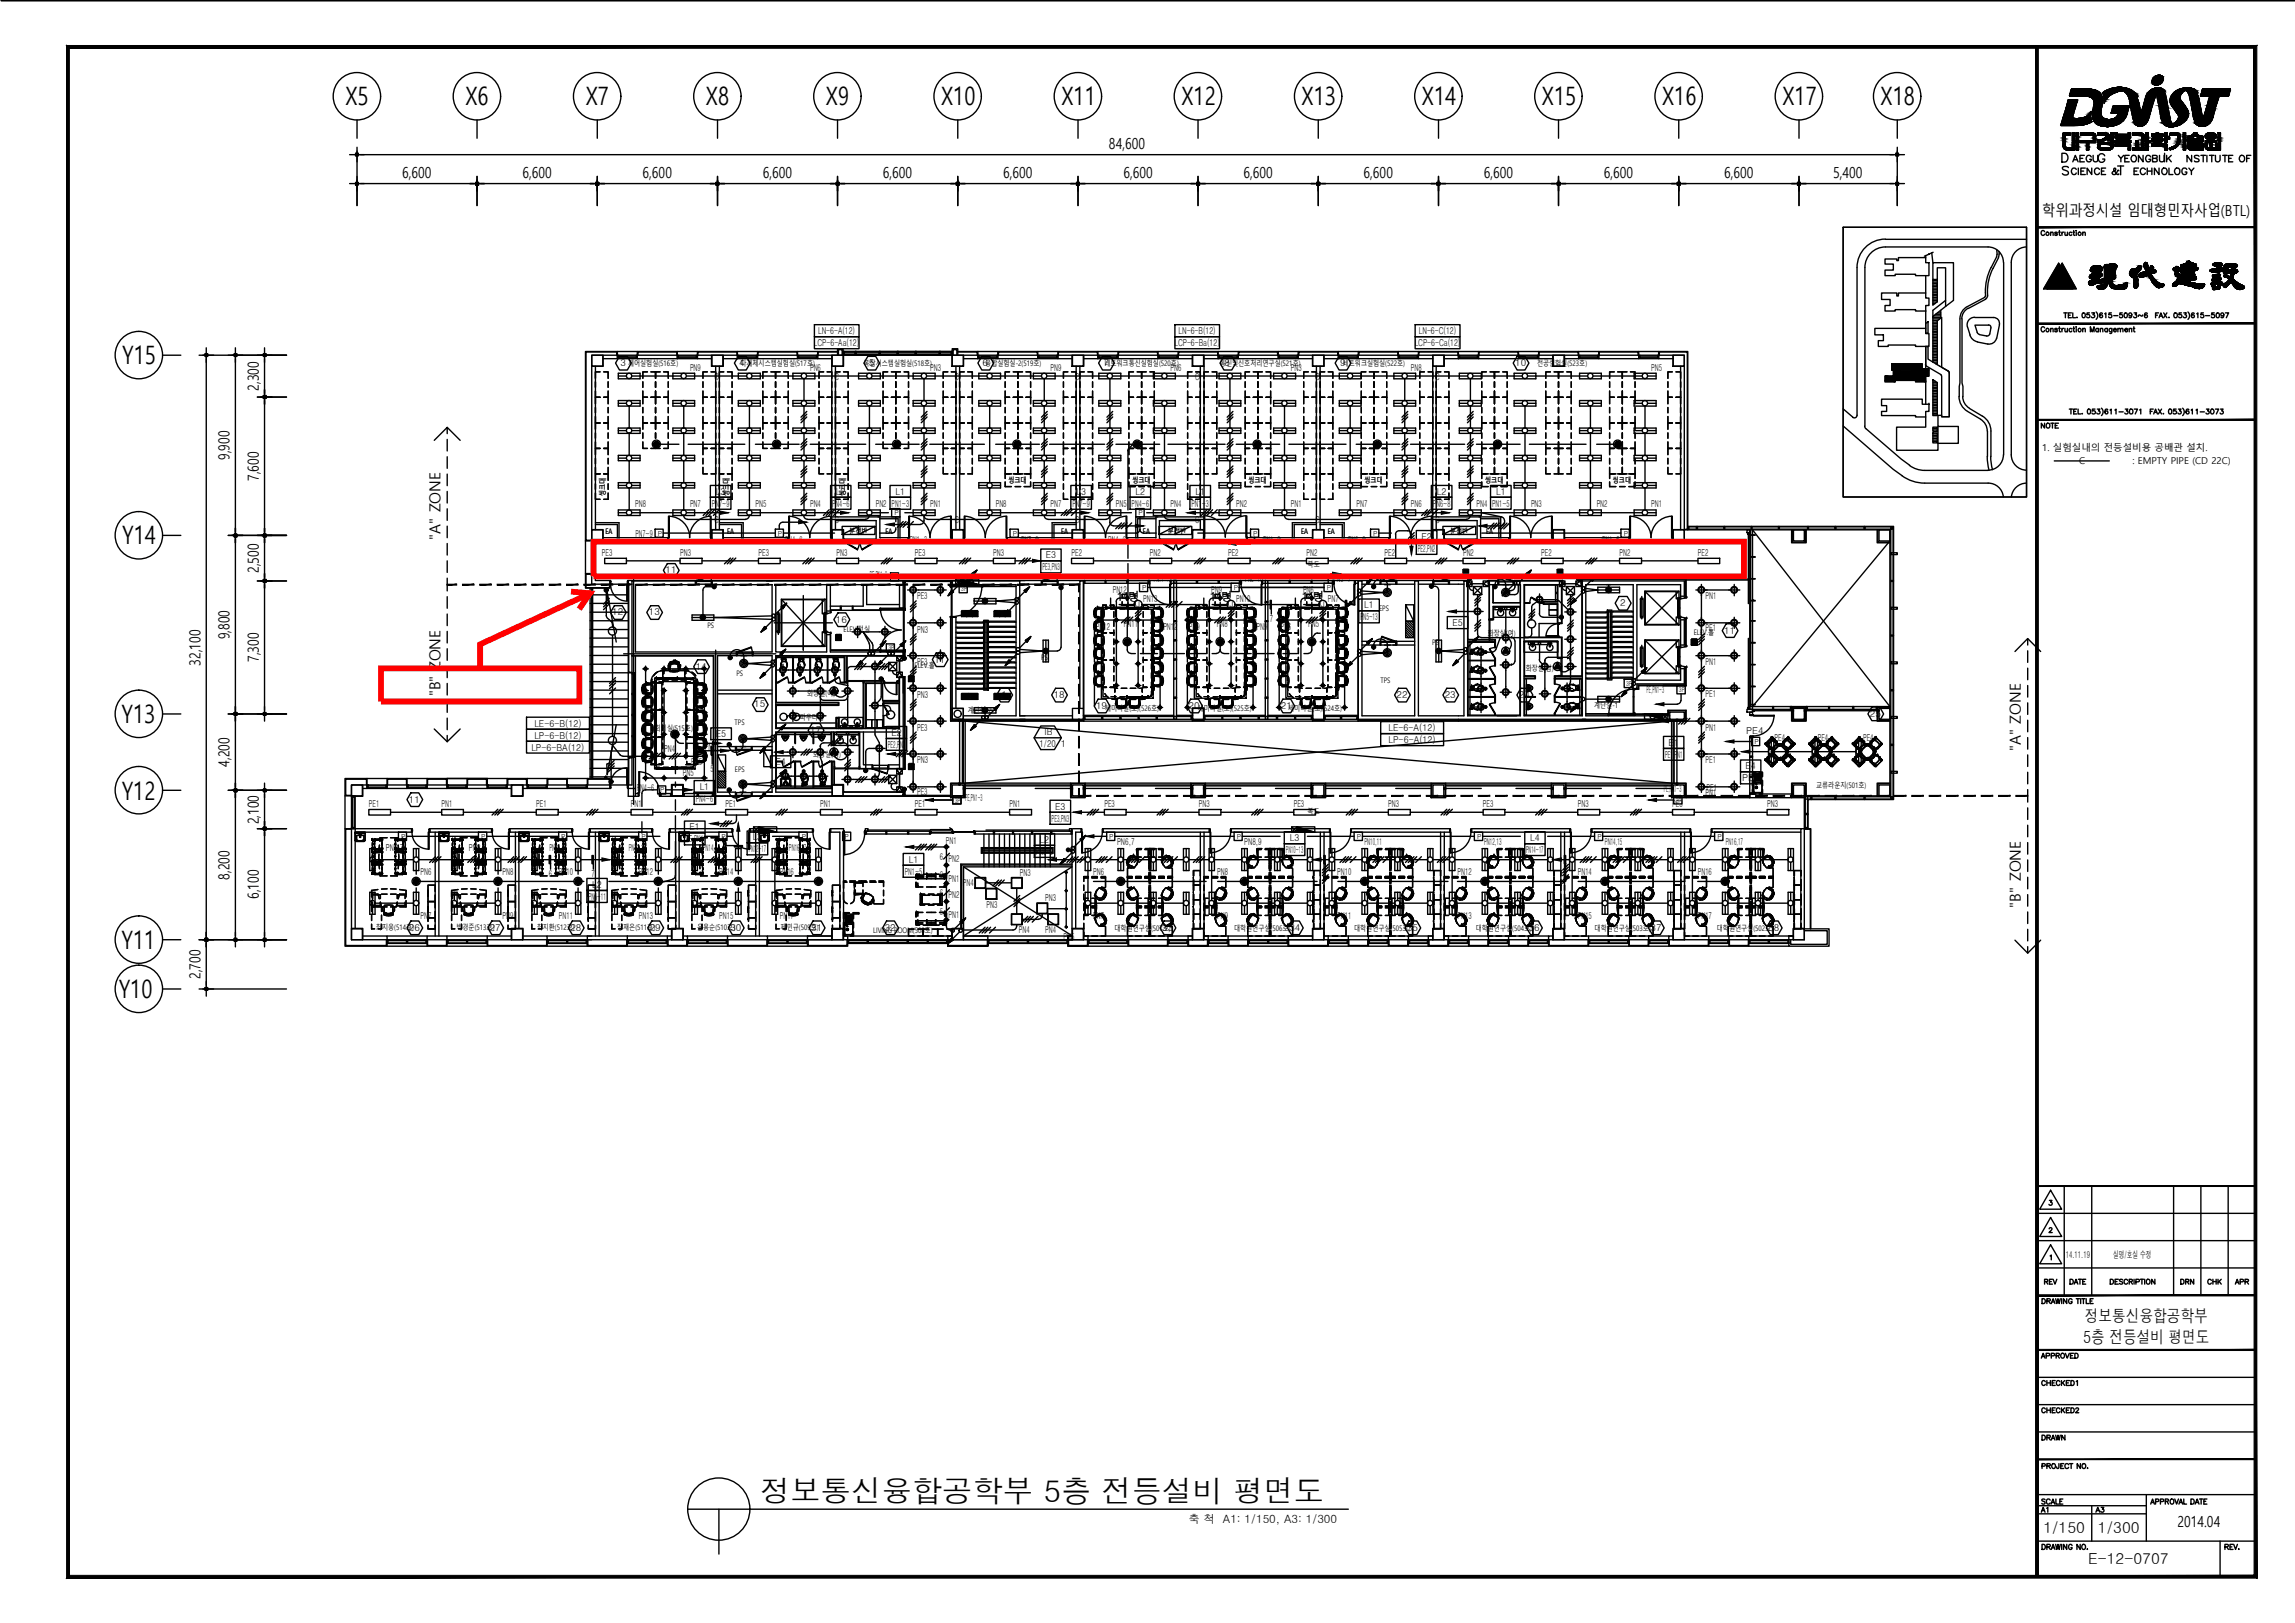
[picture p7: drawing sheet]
<svg xmlns="http://www.w3.org/2000/svg" width="420mm" height="297mm" viewBox="0 0 420 297" stroke-linecap="round" stroke-linejoin="round" font-family="sans-serif">
<defs><g id="words">
<text font-size="5.6" x="139.1" y="274.8">정보통신융합공학부 5층 전등설비 평면도</text>
<g font-size="4.6">
<text x="63.2" y="19.2">X5</text>
<text x="85.2" y="19.2">X6</text>
<text x="107.2" y="19.2">X7</text>
<text x="129.2" y="19.2">X8</text>
<text x="151.2" y="19.2">X9</text>
<text x="172.3" y="19.2">X10</text>
<text x="194.3" y="19.2">X11</text>
<text x="216.3" y="19.2">X12</text>
<text x="238.3" y="19.2">X13</text>
<text x="260.3" y="19.2">X14</text>
<text x="282.3" y="19.2">X15</text>
<text x="304.3" y="19.2">X16</text>
<text x="326.3" y="19.2">X17</text>
<text x="344.3" y="19.2">X18</text>
<text x="22.4" y="66.6">Y15</text>
<text x="22.4" y="99.6">Y14</text>
<text x="22.3" y="132.3">Y13</text>
<text x="22.3" y="146.3">Y12</text>
<text x="22.3" y="173.6">Y11</text>
<text x="21.8" y="182.7">Y10</text>
</g>
<text font-size="4.4" x="386.6" y="33.2">T</text>
<g font-size="4">
<text x="398.3" y="236.4">DRN</text>
<text x="403.2" y="236.4">CHK</text>
<text x="372.9" y="278">A1</text>
<text x="382.8" y="278">A3</text>
</g>
<g font-size="3.1">
<text x="381.4" y="245.8">5층 전등설비 평면도</text>
<text x="381.7" y="242">정보통신융합공학부</text>
</g>
<g font-size="2.8">
<text x="203" y="27.2">84,600</text>
<text x="73.6" y="32.6">6,600</text>
<text x="95.6" y="32.6">6,600</text>
<text x="117.6" y="32.6">6,600</text>
<text x="139.7" y="32.6">6,600</text>
<text x="161.6" y="32.6">6,600</text>
<text x="183.6" y="32.6">6,600</text>
<text x="205.7" y="32.6">6,600</text>
<text x="227.6" y="32.6">6,600</text>
<text x="249.6" y="32.6">6,600</text>
<text x="271.7" y="32.6">6,600</text>
<text x="293.6" y="32.6">6,600</text>
<text x="315.6" y="32.6">6,600</text>
<text x="335.6" y="32.6">5,400</text>
<text x="373.9" y="39.6">학위과정시설 임대형민자사업(BTL)</text>
<text x="47.4" y="71.5" transform="rotate(-90 47.4 71.5)">2,300</text>
<text x="42" y="84.2" transform="rotate(-90 42 84.2)">9,900</text>
<text x="47.4" y="88" transform="rotate(-90 47.4 88)">7,600</text>
<text x="80.6" y="98.8" transform="rotate(-90 80.6 98.8)">&quot;A&quot; ZONE</text>
<text x="47.4" y="104.9" transform="rotate(-90 47.4 104.9)">2,500</text>
<text x="42" y="117" transform="rotate(-90 42 117)">9,800</text>
<text x="36.7" y="121.8" transform="rotate(-90 36.7 121.8)">32,100</text>
<text x="47.4" y="121.2" transform="rotate(-90 47.4 121.2)">7,300</text>
<text x="80.6" y="127.5" transform="rotate(-90 80.6 127.5)">&quot;B&quot; ZONE</text>
<text x="370" y="137.4" transform="rotate(-90 370 137.4)">&quot;A&quot; ZONE</text>
<text x="42" y="140.3" transform="rotate(-90 42 140.3)">4,200</text>
<text x="47.4" y="150.9" transform="rotate(-90 47.4 150.9)">2,100</text>
<text x="42" y="161" transform="rotate(-90 42 161)">8,200</text>
<text x="47.4" y="164.5" transform="rotate(-90 47.4 164.5)">6,100</text>
<text x="370" y="166.1" transform="rotate(-90 370 166.1)">&quot;B&quot; ZONE</text>
<text x="36.7" y="179.2" transform="rotate(-90 36.7 179.2)">2,700</text>
<text x="374.1" y="280.6">1/150</text>
<text x="384.1" y="280.6">1/300</text>
<text x="398.7" y="279.4">2014.04</text>
<text x="382.3" y="286.3">E-12-0707</text>
</g>
<g font-size="2.3">
<text x="204.6" y="110">14명</text>
<text x="221.6" y="110">14명</text>
<text x="238.4" y="110">14명</text>
</g>
<text font-size="2.1" x="217.6" y="278.7">축 척 A1: 1/150, A3: 1/300</text>
<g font-size="1.7">
<text x="149" y="63.4">LCP-6-Aa(12)</text>
<text x="149.8" y="61.2">LN-6-A(12)</text>
<text x="215" y="63.4">LCP-6-Ba(12)</text>
<text x="215.8" y="61.2">LN-6-B(12)</text>
<text x="259" y="63.4">LCP-6-Ca(12)</text>
<text x="259.8" y="61.2">LN-6-C(12)</text>
<text x="113.6" y="67">3</text>
<text x="126.3" y="67.9">PN9</text>
<text x="130.8" y="69.5">C</text>
<text x="135.3" y="67">4</text>
<text x="148.3" y="67.9">PN6</text>
<text x="152.8" y="69.5">C</text>
<text x="159" y="67">5</text>
<text x="170.3" y="67.9">PN3</text>
<text x="174.8" y="69.5">C</text>
<text x="179.9" y="67">6</text>
<text x="192.3" y="67.9">PN9</text>
<text x="196.8" y="69.5">C</text>
<text x="202" y="67">7</text>
<text x="214.3" y="67.9">PN6</text>
<text x="218.8" y="69.5">C</text>
<text x="224.2" y="67">8</text>
<text x="236.3" y="67.9">PN3</text>
<text x="240.8" y="69.5">C</text>
<text x="245.3" y="67">9</text>
<text x="258.3" y="67.9">PN8</text>
<text x="262.8" y="69.5">C</text>
<text x="277.4" y="67">10</text>
<text x="302.3" y="67.9">PN5</text>
<text x="373.9" y="82.5">1. 실험실내의 전등설비용 공배관 설치.</text>
<text x="380.6" y="84.9">C</text>
<text x="390.4" y="84.9">: EMPTY PIPE (CD 22C)</text>
<text x="116.3" y="92.9">PN8</text>
<text x="126.3" y="92.9">PN7</text>
<text x="130.3" y="92.7">PN7~9</text>
<text x="130.8" y="95.7">C</text>
<text x="131.1" y="90.5">L3</text>
<text x="138.3" y="92.9">PN5</text>
<text x="148.3" y="92.9">PN4</text>
<text x="152.4" y="92.7">PN4~6</text>
<text x="152.8" y="95.7">C</text>
<text x="153" y="90.5">L2</text>
<text x="160.3" y="92.9">PN2</text>
<text x="163.2" y="92.7">PN1~3</text>
<text x="164" y="90.5">L1</text>
<text x="170.3" y="92.9">PN1</text>
<text x="174.8" y="95.7">C</text>
<text x="182.3" y="92.9">PN8</text>
<text x="192.3" y="92.9">PN7</text>
<text x="196.3" y="92.7">PN7~9</text>
<text x="196.8" y="95.7">C</text>
<text x="197.1" y="90.5">L3</text>
<text x="204.3" y="92.9">PN5</text>
<text x="207.2" y="92.7">PN4~6</text>
<text x="207.9" y="90.5">L2</text>
<text x="214.3" y="92.9">PN4</text>
<text x="218.1" y="92.7">PN1~3</text>
<text x="218.8" y="95.7">C</text>
<text x="218.9" y="90.5">L1</text>
<text x="226.3" y="92.9">PN2</text>
<text x="236.3" y="92.9">PN1</text>
<text x="240.8" y="95.7">C</text>
<text x="248.3" y="92.9">PN7</text>
<text x="258.3" y="92.9">PN6</text>
<text x="262.3" y="92.7">PN6~8</text>
<text x="262.8" y="95.7">C</text>
<text x="263.1" y="90.5">L2</text>
<text x="270.3" y="92.9">PN4</text>
<text x="273.2" y="92.7">PN1~5</text>
<text x="273.9" y="90.5">L1</text>
<text x="280.3" y="92.9">PN3</text>
<text x="292.3" y="92.9">PN2</text>
<text x="302.3" y="92.9">PN1</text>
<text x="110.2" y="101.8">PE3</text>
<text x="116.3" y="98.2">PN7~9</text>
<text x="124.5" y="101.8">PN3</text>
<text x="138.9" y="101.8">PE3</text>
<text x="143.7" y="99.3">PN4~8</text>
<text x="153.2" y="101.8">PN3</text>
<text x="166.5" y="99.3">PN1~3</text>
<text x="167.5" y="101.8">PE3</text>
<text x="181.8" y="101.8">PN3</text>
<text x="186.9" y="99.3">PN7~9</text>
<text x="196.2" y="101.8">PE2</text>
<text x="202.9" y="99.3">PN4~6</text>
<text x="210.5" y="101.8">PN2</text>
<text x="224.8" y="101.8">PE2</text>
<text x="231.2" y="99.3">PN1~3</text>
<text x="239.2" y="101.8">PN2</text>
<text x="246.8" y="99.3">PN6~8</text>
<text x="253.5" y="101.8">PE2</text>
<text x="259.6" y="101">PE2,PN2</text>
<text x="260.2" y="98.8">E2</text>
<text x="267.8" y="101.8">PN2</text>
<text x="282.2" y="101.8">PE2</text>
<text x="293.3" y="99.3">PN1~5</text>
<text x="296.5" y="101.8">PN2</text>
<text x="310.9" y="101.8">PE2</text>
<text x="121.8" y="104.9">11</text>
<text x="159.3" y="105.8">PE,PN1~3</text>
<text x="190.8" y="104.4">PE3,PN3</text>
<text x="191.5" y="102.2">E3</text>
<text x="211.2" y="106.5">PN11~13</text>
<text x="228" y="106.5">PN8~10</text>
<text x="244.1" y="106.5">PN5~7</text>
<text x="112.1" y="112.6">12</text>
<text x="118.8" y="112.6">13</text>
<text x="153" y="114">16</text>
<text x="167.9" y="109.7">PE3</text>
<text x="203.7" y="108.5">PN12</text>
<text x="209.3" y="110.3">PN13</text>
<text x="221.7" y="108.5">PN9</text>
<text x="226.3" y="110.3">PN10</text>
<text x="232.5" y="113.8">7</text>
<text x="238.5" y="108.5">PN6</text>
<text x="243.1" y="110.3">PN7</text>
<text x="249" y="113.5">PN5~13</text>
<text x="249.8" y="111.3">L1</text>
<text x="296.6" y="110.9">2</text>
<text x="312.3" y="109.7">PN1</text>
<text x="167.9" y="115.9">PN3</text>
<text x="200.6" y="115.3">PN12</text>
<text x="205.7" y="114.8">PN11</text>
<text x="213" y="115.3">PN12</text>
<text x="217.6" y="115.3">PN9</text>
<text x="222.8" y="114.8">PN8</text>
<text x="230" y="115.3">PN9</text>
<text x="234.4" y="115.3">PN6</text>
<text x="239.5" y="114.8">PN5</text>
<text x="265.9" y="114.6">E5</text>
<text x="312.3" y="115.6">PE1</text>
<text x="315.7" y="116">11</text>
<text x="127.4" y="122.6">14</text>
<text x="167.9" y="121.7">PE3</text>
<text x="171.1" y="121.3">11</text>
<text x="312.3" y="121.7">PN1</text>
<text x="138.1" y="129.5">15</text>
<text x="167.9" y="127.8">PN3</text>
<text x="183.3" y="127.7">1</text>
<text x="192.9" y="127.7">18</text>
<text x="200.7" y="129.8">19</text>
<text x="217.6" y="129.8">20</text>
<text x="234.5" y="129.7">21</text>
<text x="255.7" y="127.7">22</text>
<text x="264.5" y="127.7">23</text>
<text x="278.1" y="127.7">24</text>
<text x="301.5" y="126.8">PE,PN1~3</text>
<text x="312.3" y="127.6">PE1</text>
<text x="342.3" y="131.2">25</text>
<text x="97.3" y="137.4">LP-6-BA(12)</text>
<text x="97.8" y="133">LE-6-B(12)</text>
<text x="97.8" y="135.2">LP-6-B(12)</text>
<text x="121.6" y="137.7">PN4</text>
<text x="129" y="137.2">PN6</text>
<text x="131.1" y="134.9">E5</text>
<text x="148.3" y="134.2">17</text>
<text x="162.6" y="136.9">PE2,PN2</text>
<text x="163.2" y="134.7">E2</text>
<text x="167.9" y="133.7">PE3</text>
<text x="190.3" y="136.7">1/20</text>
<text x="191.2" y="134.6">IB</text>
<text x="194.2" y="136.7">1</text>
<text x="254.2" y="133.8">LE-6-A(12)</text>
<text x="254.2" y="136">LP-6-A(12)</text>
<text x="305.5" y="136.5">E1</text>
<text x="312.3" y="133.7">PN1</text>
<text x="319.7" y="134.3">PE4</text>
<text x="324.9" y="135.6">PE4</text>
<text x="332.8" y="135.6">PE4</text>
<text x="341.1" y="135.6">PE4</text>
<text x="125" y="142.1">PN5</text>
<text x="126.5" y="140">PN5</text>
<text x="130.1" y="141.2">5</text>
<text x="142" y="140">E4</text>
<text x="167.9" y="139.7">PN3</text>
<text x="304.8" y="138.7">PE1,PN1</text>
<text x="312.3" y="139.6">PE1</text>
<text x="318.9" y="143">PE4</text>
<text x="319.6" y="140.8">E4</text>
<text x="67.5" y="147.8">PE1</text>
<text x="74.8" y="146.9">11</text>
<text x="80.9" y="147.8">PN1</text>
<text x="98.2" y="147.8">PE1</text>
<text x="115.5" y="147.8">PN1</text>
<text x="116.6" y="144.9">PN4~6</text>
<text x="127.4" y="146.8">PN4~6</text>
<text x="128.1" y="144.6">L1</text>
<text x="132.8" y="147.8">PE1</text>
<text x="150.2" y="147.8">PN1</text>
<text x="167.5" y="147.8">PE1</text>
<text x="167.9" y="145.6">PE3</text>
<text x="176.7" y="146.6">PE,PN1~3</text>
<text x="184.8" y="147.8">PN1</text>
<text x="193.2" y="148.2">E3</text>
<text x="202.2" y="147.8">PE3</text>
<text x="219.5" y="147.8">PN3</text>
<text x="236.9" y="147.8">PE3</text>
<text x="254.2" y="147.8">PN3</text>
<text x="271.5" y="147.8">PE3</text>
<text x="288.8" y="147.8">PN3</text>
<text x="304.6" y="144.9">PE,PN1~3</text>
<text x="306.2" y="147.8">PE3</text>
<text x="312.3" y="145.7">PN1</text>
<text x="312.4" y="144.9">PE1</text>
<text x="323.5" y="147.8">PN3</text>
<text x="70.7" y="155.7">PN6,7</text>
<text x="85.9" y="155.7">PN8,9</text>
<text x="100.6" y="155.7">PN10,11</text>
<text x="115.1" y="155.7">PN12,13</text>
<text x="125.6" y="154.2">PE,PN1</text>
<text x="126.2" y="152">E1</text>
<text x="128.7" y="155.7">PN14,15</text>
<text x="132.3" y="155.4">7</text>
<text x="137.1" y="156">PN12~17</text>
<text x="137.8" y="153.8">L3</text>
<text x="144.4" y="155.7">PN16,17</text>
<text x="173.2" y="154.4">PN1</text>
<text x="190.3" y="154.2">L2</text>
<text x="192.5" y="150.4">PE3,PN3</text>
<text x="204.5" y="154.7">PN6,7</text>
<text x="227.8" y="154.7">PN8,9</text>
<text x="236.1" y="153.9">L3</text>
<text x="249.8" y="154.7">PN10,11</text>
<text x="271.7" y="154.7">PN12,13</text>
<text x="280.1" y="153.9">L4</text>
<text x="293.8" y="154.7">PN14,15</text>
<text x="315.9" y="154.7">PN16,17</text>
<text x="77" y="160.1">PN6</text>
<text x="92" y="160.1">PN8</text>
<text x="100.5" y="160.5">6</text>
<text x="102.3" y="160.1">PN10</text>
<text x="108.3" y="160.5">7</text>
<text x="117" y="160.1">PN12</text>
<text x="131.7" y="160.1">PN14</text>
<text x="142.7" y="160.1">PN16</text>
<text x="165.7" y="160.1">PN1~5</text>
<text x="166.4" y="157.9">L1</text>
<text x="172" y="157.4">6</text>
<text x="172" y="160.7">6</text>
<text x="173.7" y="157.8">PN2</text>
<text x="173.7" y="161.4">PN1</text>
<text x="186.7" y="160.3">PN3</text>
<text x="189.7" y="156.4">PN6~9</text>
<text x="200.2" y="160.1">PN6</text>
<text x="222.8" y="160.1">PN8</text>
<text x="235.4" y="156.1">PN10~13</text>
<text x="244.8" y="160.1">PN10</text>
<text x="266.8" y="160.1">PN12</text>
<text x="279.4" y="156.1">PN14~17</text>
<text x="288.8" y="160.1">PN14</text>
<text x="310.8" y="160.1">PN16</text>
<text x="107.7" y="164.7">PN6~11</text>
<text x="108.4" y="162.5">L2</text>
<text x="172" y="164">6</text>
<text x="172" y="167.4">5</text>
<text x="173.7" y="164.4">PN2</text>
<text x="176.3" y="162.1">PN4</text>
<text x="180.6" y="166.1">PN3</text>
<text x="191.3" y="164.9">PN3</text>
<text x="74.8" y="170.4">26</text>
<text x="77" y="168.1">PN7</text>
<text x="89.7" y="170.4">27</text>
<text x="92" y="168.1">PN9</text>
<text x="102.3" y="168.1">PN11</text>
<text x="104.4" y="170.4">28</text>
<text x="117" y="168.1">PN13</text>
<text x="119" y="170.4">29</text>
<text x="131.7" y="168.1">PN15</text>
<text x="133.7" y="170.4">30</text>
<text x="142.7" y="168.1">PN17</text>
<text x="148.5" y="170.4">31</text>
<text x="162" y="170.4">32</text>
<text x="173.7" y="168">PN1</text>
<text x="186.5" y="170.8">PN4</text>
<text x="191.3" y="170.8">PN4</text>
<text x="194.7" y="172.1">PN5</text>
<text x="200.2" y="168.1">PN7</text>
<text x="212.8" y="170.4">33</text>
<text x="222.8" y="168.1">PN9</text>
<text x="236.1" y="170.4">34</text>
<text x="244.8" y="168.1">PN11</text>
<text x="257.6" y="170.4">35</text>
<text x="266.8" y="168.1">PN13</text>
<text x="279.9" y="170.4">36</text>
<text x="288.8" y="168.1">PN15</text>
<text x="302.2" y="170.4">37</text>
<text x="310.8" y="168.1">PN17</text>
<text x="323.7" y="170.4">38</text>
<text x="378.2" y="230.2">14.11.19</text>
<text x="386.8" y="230.2">실명/호실 수정</text>
</g>
<g font-size="1.4">
<text x="115" y="67">제어실험실(516호)</text>
<text x="135.6" y="67">다개체시스템실험실(517호)</text>
<text x="158.1" y="67">복잡시스템실험실(518호)</text>
<text x="180.4" y="67">융합실험실-2(519호)</text>
<text x="202.2" y="67">네트워크통신실험실(520호)</text>
<text x="223.4" y="67">통신및신호처리연구실(521호)</text>
<text x="245.8" y="67">네트워크실험실(522호)</text>
<text x="281.4" y="67">전공실험실(523호)</text>
<text x="184.6" y="88.4">씽크대</text>
<text x="207.3" y="88.4">씽크대</text>
<text x="228.6" y="88.4">씽크대</text>
<text x="249.8" y="88.4">씽크대</text>
<text x="271.9" y="88.4">씽크대</text>
<text x="295.3" y="88.4">씽크대</text>
<text x="110.9" y="90.7" transform="rotate(-90 110.9 90.7)">씽크대</text>
<text x="133.5" y="90.7" transform="rotate(-90 133.5 90.7)">씽크대</text>
<text x="154.8" y="90.7" transform="rotate(-90 154.8 90.7)">씽크대</text>
<text x="110.8" y="97.7">EA</text>
<text x="133.1" y="97.7">EA</text>
<text x="155.5" y="97.7">분전반</text>
<text x="162.1" y="97.7">EA</text>
<text x="194.3" y="97.7">EA</text>
<text x="209.3" y="97.7">EA</text>
<text x="213.8" y="97.7">분전반</text>
<text x="238.2" y="97.7">EA</text>
<text x="243.1" y="97.7">EA</text>
<text x="265.5" y="97.7">분전반</text>
<text x="272.1" y="97.7">EA</text>
<text x="239.4" y="103.7">복도</text>
<text x="208.1" y="111.2">J</text>
<text x="225.1" y="111.2">J</text>
<text x="241.9" y="111.2">J</text>
<text x="252.5" y="111.7">EPS</text>
<text x="129.5" y="115">PS</text>
<text x="154.4" y="115.6">ELEV.전실</text>
<text x="262.2" y="118.1">PS</text>
<text x="272.4" y="116.4">화장실(여)</text>
<text x="310.1" y="116.3">ELEV.홀</text>
<text x="134.8" y="123.7">PS</text>
<text x="167.4" y="122.3">ELEV.홀</text>
<text x="190.6" y="120.7">PS</text>
<text x="252.7" y="124.9">TPS</text>
<text x="279.3" y="122.8">화장실(남)</text>
<text x="146.4" y="131.8">파우더룸</text>
<text x="147.8" y="127.3">화장실(여)</text>
<text x="177.2" y="130.5">계단실-2</text>
<text x="202.3" y="130.2">세미나실(소)(526호)</text>
<text x="219.3" y="130.2">세미나실(소)(525호)</text>
<text x="235.8" y="130.2">세미나실(소)(524호)</text>
<text x="291.8" y="129.6">계단실-1</text>
<text x="119.9" y="133.8">회의실(515호)</text>
<text x="127.8" y="138">J</text>
<text x="134.5" y="132.7">TPS</text>
<text x="134.5" y="141.4">EPS</text>
<text x="148.8" y="138.5">화장실(남)</text>
<text x="239.4" y="149">복도</text>
<text x="332.5" y="144.3">교류라운지(501호)</text>
<text x="68.8" y="170.3">최지웅(514호)</text>
<text x="83.6" y="170.3">박경준(513호)</text>
<text x="98.3" y="170.3">최지환(512호)</text>
<text x="113" y="170.3">장재은(511호)</text>
<text x="127.6" y="170.3">은용순(510호)</text>
<text x="142.9" y="170.3">제민규(509호)</text>
<text x="159.9" y="170.7">LIVING ROOM(508호)</text>
<text x="204" y="170.4">대학원연구실(507호)</text>
<text x="225.9" y="170.4">대학원연구실(506호)</text>
<text x="247.9" y="170.4">대학원연구실(505호)</text>
<text x="270.2" y="170.4">대학원연구실(504호)</text>
<text x="291.9" y="170.4">대학원연구실(503호)</text>
<text x="314.3" y="170.4">대학원연구실(502호)</text>
</g>
<g font-size="1.3">
<text x="163.7" y="94.3">P</text>
<text x="208.4" y="94.3">P</text>
<text x="120.4" y="98">P</text>
<text x="142.4" y="98">P</text>
<text x="185.4" y="98">P</text>
<text x="229.4" y="98">P</text>
<text x="251.4" y="98">P</text>
<text x="297.3" y="98">P</text>
<text x="163.4" y="106">3P</text>
<text x="209.1" y="108">P</text>
<text x="225.9" y="108">P</text>
<text x="242.9" y="108">P</text>
<text x="176" y="108.2">3P</text>
<text x="162.6" y="119">3P</text>
<text x="297.7" y="125.5">3P</text>
<text x="307.4" y="126.7">3P</text>
<text x="321.2" y="136.2">P</text>
<text x="120.9" y="145">P</text>
<text x="174.8" y="146.9">3P</text>
<text x="306.8" y="146.9">3P</text>
<text x="73.4" y="153.5">P</text>
<text x="88.1" y="153.5">P</text>
<text x="102.7" y="153.5">P</text>
<text x="117.4" y="153.5">P</text>
<text x="132.1" y="153.5">P</text>
<text x="146.8" y="153.5">P</text>
<text x="154.6" y="153.5">P</text>
<text x="203.1" y="153.5">P</text>
<text x="226.4" y="153.5">P</text>
<text x="248.4" y="153.5">P</text>
<text x="270.4" y="153.5">P</text>
<text x="292.4" y="153.5">P</text>
<text x="314.4" y="153.5">P</text>
</g>
</g></defs>
<!-- layer: 9 -->
<g fill="none" stroke="#000" stroke-width=".25">
<path d="M65.4 22v3.3M65.4 27.6v10M66 28.3h280.7M66 33.6h20.7M87.3 22v3.3M87.3 33v4.6M88 33.6h20.7M109.3 22v3.3M109.3 33v4.6M110 33.6h20.7M131.4 22v3.3M131.4 33v4.6"/>
<path d="M132 33.6h20.7M153.3 22v3.3M153.3 33v4.6M154 33.6h20.7M175.3 22v3.3M175.3 33v4.6M176 33.6h20.7M197.4 22v3.3M197.4 33v4.6M198 33.6h20.7M219.3 22v3.3M219.3 33v4.6"/>
<path d="M220 33.6h20.7M241.3 22v3.3M241.3 33v4.6M242 33.6h20.7M263.4 22v3.3M263.4 33v4.6M264 33.6h20.7M285.3 22v3.3M285.3 33v4.6M286 33.6h20.7M307.3 22v3.3M307.3 33v4.6"/>
<path d="M308 33.6h20.7M329.4 22v3.3M329.4 33v4.6M330 33.6h16.7M347.3 22v3.3M347.3 27.6v10M29.8 65h3.3M37.1 65h15.4M37.8 65.6v105.7M43.1 65.6v31.7M47.8 72.7h4.7M48.4 65.6v6.4"/>
<path d="M48.4 73.3v24M108.3 65h2.1v2h-2.1zM108.3 67v29.9M109 67v29.9M110.4 65.6h2.6v-1.3h-5.8v34.7M110.4 65h2.6M112.9 65v-.6h-5.6v34.5h1M116.7 65v-.7h7.3v.7M116.7 65h7.3M116.7 65v.6h7.3v-.6M116.8 65v-.6h7.1v.6M127.7 65v-.7h7.3v.7"/>
<path d="M127.7 65v.6h2.6M127.7 65h2.6M127.8 65v-.6h7.1v.6M130.3 65h2.1v2h-2.1zM131 67v29.9M131.7 67v29.9M132.4 65h2.6M135 65v.6h-2.6M138.7 65v.6h7.3v-.6M138.7 65v-.7h7.3v.7M138.7 65h7.3M138.8 65v-.6h7.1v.6"/>
<path d="M149.7 65v.6h2.6M149.7 65h2.6M152.3 65h2.1v2h-2.1zM152.3 67v29.9M153 67v27.6M153.3 65v-1.2h1v1.2h20v-1.2h1v1.2M153.3 64.3h-3.6v.7M153.3 64.4h-3.5v.6M153.5 65v-1h.7v1M154.3 64.3h.2v.5h-.2zM154.3 64.3h20M154.3 64.8h20"/>
<path d="M154.3 64.4h20M156.5 64.3h.2v.5h-.2zM161 64.3h.1v.5h-.1zM164.3 64.3h.1v.5h-.1zM167.6 64.3h.1v.5h-.1zM172 64.3h.1v.5h-.1zM174.2 64.3h.1v.5h-.1zM174.3 65h2.1v2h-2.1zM174.5 65v-1h.7v1M175 67v29.9M175.3 64.3h3.7v1.3h-2.6M175.3 64.4h3.6v.6"/>
<path d="M175.7 67v29.9M176.4 65h2.6M182.7 65v.6h7.3v-.6M182.7 65v-.7h7.3v.7M182.7 65h7.3M182.8 65v-.6h7.1v.6M193.7 65v-.7h7.3v.7M193.7 65v.6h2.6M193.7 65h2.6M193.8 65v-.6h7.1v.6M196.3 65h2.1v2h-2.1zM197 67v29.9"/>
<path d="M197.7 67v29.9M198.4 65h2.6M201 65v.6h-2.6M204.7 65v.6h7.3v-.6M204.7 65v-.7h7.3v.7M204.7 65h7.3M204.8 65v-.6h7.1v.6M215.7 65h2.6M215.8 65v-.6h7.1v.6M218.3 65h2.1v2h-2.1zM219.8 67v27.6M220.4 65h2.6"/>
<path d="M220.4 67v29.9M223 65v-.7h-7.3v1.3h2.6M223 65v.6h-2.6M226.7 65v.6h7.3v-.6M226.7 65v-.7h7.3v.7M226.7 65h7.3M226.8 65v-.6h7.1v.6M237.7 65v-.7h7.3v.7M237.7 65v.6h2.6M237.7 65h2.6M237.8 65v-.6h7.1v.6M240.3 65h2.1v2h-2.1z"/>
<path d="M241 67v29.9M241.7 67v29.9M242.4 65h2.6M245 65v.6h-2.6M248.7 65v.6h7.3v-.6M248.7 65v-.7h7.3v.7M248.7 65h7.3M248.8 65v-.6h7.1v.6M259.7 65h2.6M259.8 65v-.6h7.1v.6M262.3 65h2.1v2h-2.1zM262.3 67v29.9"/>
<path d="M262.9 67v27.6M264.4 65h2.6M267 65v-.7h-7.3v1.3h2.6M267 65v.6h-2.6M270.7 65v.6h7.3v-.6M270.7 65v-.7h7.3v.7M270.7 65h7.3M270.8 65v-.6h7.1v.6M281.7 65v-.7h7.3v.7M281.7 65v.6h2.6M281.7 65h2.6M281.8 65v-.6h7.1v.6"/>
<path d="M284.3 65h2.1v2h-2.1zM286.4 65h2.6M289 65v.6h-2.6M292.7 65v-.7h7.3v.7M292.7 65v.6h7.3v-.6M292.7 65h7.3M292.8 65v-.6h7.1v.6M303.7 65v-.7h5.3v32.7h-.6M303.7 65v.6h2.6M303.7 65h2.6M303.8 65v-.6h5.1v32.5h-.5M306.3 65h2.1v2h-2.1z"/>
<path d="M307.7 67v29.9M308.4 67v29.9M29.8 98h3.3M42.5 98h10M43.1 98.7v31.3M48.4 98.7v6.9M107.2 99v6M107.2 99h1.1M108.3 99v-2.1h2.1v2.1h-1.6M108.3 99.2v5.6M108.5 99.2v5.6M108.8 99.2v5.6"/>
<path d="M109 99v7.2h2.7v.7h3.3v16.2h.7M109 95.7h4.3v2.7M109 96h4v2.4M110.4 99h11.9M110.4 98.4h11.9M122.3 98.4v.6M130.3 96.9h2.1v2.1h-2.1zM131.7 95.7h4.4v2.7M131.7 96h4.1v2.4M132.4 98.4h11.9v.6h-11.9M152.3 96.9h2.1v2.1h-2.1zM152.3 94.6h12.5v3.8"/>
<path d="M161.1 94.6v3.8h5.2v.6h-5.9v-3.7h-7.4v1.6M161.1 94.9h3.3v3.5M174.3 96.9h2.1v2.1h-2.1zM196.3 96.9h2.1v2.1h-2.1zM196.3 98.4h-11.9v.6h11.9M197 95.7h-4.4v2.7M197 96h-4v2.4M211.6 94.6v3.8h-5.2v.6h5.9v-3.7h7.5v1.6M211.6 94.9h-3.3v3.5M218.3 96.9h2.1v2.1h-2.1zM220.4 94.6h-12.5v3.8M240.3 96.9h2.1v2.1h-2.1z"/>
<path d="M240.3 98.4h-12v.6h12M241 95.7h-4.4v2.7M241 96h-4.1v2.4M241.7 95.7h4.4v2.7M241.7 96h4v2.4M242.4 98.4h11.9v.6h-11.9M262.3 96.9h2.1v2.1h-2.1zM262.3 94.6h12.4v3.8M271.1 94.6v3.8h5.2v.6h-5.9v-3.7h-7.5v1.6M271.1 94.9h3.3v3.5M284.3 96.9h2.1v2.1h-2.1zM286.4 98.4h11.9v.6h-11.9"/>
<path d="M306.3 96.9h2.1v2.1h-2.1zM309 97h37v48.7h-15.7v24.2M309 96.8h37.2v49h-15.7v5.9M310.7 96.3l-.1 .1v.4h.2l-.1-.4M315.7 96.3l-.1 .5h.2l-.1-.4M319.8 97h.5v.5h-.5zM320 97.6v.2v-.3h.3v.3h-.2v-.2l-.1 .2M320.1 97.5v13M320.3 97v32.3M320.5 97.9h.8h-.8M320.5 97v32.3M320.7 96.3l-.1 .5h.2l-.1-.4"/>
<path d="M321 97.9h.1M325.7 96.3l-.1 .5h.2l-.1-.4M328 97v2.3h2.7v-2.3M328.1 97v2.2h2.5v-2.2M331 96.3l-.1 .5h.2l-.1-.4M336 96.3l-.1 .5h.2v-.4h-.1M341.3 96.3l-.1 .5h.3v-.4h-.2M343.7 97v2.3h2.3M343.8 97v2.2h2.2M346 99l-25.2 30.3M346.2 96.4h.4v.4h-.4zM47.8 106.3h4.7"/>
<path d="M48.4 107v23M108 107.6v34.9M108 108.9h7M108 110.4h7M108 112h7M108 113.6h7M108 115.2h7M108 116.8h7M108 118.4h7M108 120h7M108.3 105v1.9h3.4v.7h-4.5v-2.6h1.8M108.3 105.1h-1v2.5h4.3v-.7"/>
<path d="M108.3 107.6v34.9M108.5 107.6v34.9M110.7 107.9h.4M110.9 107.7v.4M111.5 110.5l-.4-.2 .1-1.9 1.6 9.1M114.2 119.7h27.8M115.1 106.9v16.1h.6M115.7 106.3l11.6-.1v.8h-11v12.3h18.5v.7h-3.4v25h3.3v.7h-4v-25.7h-15h14.9v25.7h4.1M115.7 106.2h-.7v.7h.7M115.7 106.3h11.6M115.7 106.3v16.8M116 105.3v41.9"/>
<path d="M130.3 106.3l11.1-.1h-11.1v.8h11.1M131 119v28.2M141.4 119.3h-3.6v.7h3.6M165.7 106.2h8.3M165.7 106.4h8.3M175 106h.9v1h-.9zM175 106l.9 1M175.9 106h3.3v1h-3.3zM175.9 106l3.3 1M175.9 106l-.9 1M186.7 106.2h4v.7h-4M197.7 106.3l.7-.1v25.8"/>
<path d="M197.7 106.2h-4v.7h4M198.4 106.2h50.2M198.6 106.8h11.6M214.4 106.8h12.5M214.9 106.2h.5v.6h-.5zM214.9 106.8v24.3M215.4 106.8v24.3M231.1 106.8h.5v24.3M231.6 106.2h.5v.6h-.5zM243.9 106.8h-11.8v24.3M248.1 106.8h.5M249.3 106.3l-.7-.1v25.4"/>
<path d="M249.3 117.4h3.4v.7h-3.4M249.3 106.2h3.4v.7h-3.4M255 117.4h4M255 118.1h4M255.7 117.4v.7M259 106.3v24.7h-9.7v-24.7h-.6v25.3M259 106.3h.7M259 106.2h-3.3v.7h3.3M259.7 106.3v24.7h7.3M259.7 106.2h2.6v.7h-2.6M267 106.2h-1.7v.7h1.7M308.7 106h11.6"/>
<path d="M308.7 106.2h11.6M320.1 116.8v13M320.5 113.6h.8l-.8 .1M320.5 117.6h.8l-.8 .1M320.5 101.9h.8l-.8 .1M320.5 105.9h.8h-.8M320.5 109.9h.8l-.8 .1M321 101.9v.1M321 105.9h.1M321 109.8v.2M321 113.6v.1M321 117.6v.1"/>
<path d="M346.2 111.2h1.1v.3h-1.1zM346.2 101.2h1.1v.3h-1.1zM346.6 116.3l-.4 .1v-.2l.5 .1M346.6 106.3l-.4 .1v-.2l.5 .1M29.8 130.7h3.3M42.5 130.7h10M43.1 131.3v12.7M108 126.3h7M108 123.1h7v15.5M108 121.6h7M108 124.7h7M108 127.9h7"/>
<path d="M108 129.5h7M108 131.1h7M108 132.7h7M108 134.3h7M108 135.8h7M108 137.4h7M108 139h7M112.8 132.6l-1.6 9.2-.1-2 .4-.1M115 138.6h.7v5.1h-.7zM115.7 138.7h-.6v5M115.7 123.3v15.1M115.7 138.6h.6"/>
<path d="M115.7 123.1h.6M115.9 123.3v15.1M116.2 123.3v15.1M116.3 120v24.3M131.4 136.6h3.3v.7h-3.3M131.4 126.3h10M131.4 127h10M141.4 136.6h-3.7v.7h3.7M175.6 131.7v.3h-.1v-.4h.3v.4l-.2-.3v11.9l.2-.3v.4h-.3v-.4h.1v.3M176.2 132v11.3M176.4 132v11.3M186.7 131h9.6"/>
<path d="M186.7 131.6h9.6M186.7 132h31.6M197.7 129.7v-23.4h.6v23.4M198.3 131.6v.3h-11.6M198.3 130.9h16.6M198.6 131.6h19.7M198.6 131.1h19.7M214.9 131.1h.5v.5h-.5zM215.4 130.9h3M220.3 130.9h11.3M220.4 131.6h19.9M220.4 131.1h19.9"/>
<path d="M220.4 132h19.9M231.6 131.1h.5v.5h-.5zM232.1 130.9h8.2M242.4 130.9h6.2M242.4 131.6h6.1M242.4 131.1h6.2M242.4 132h24.6M248.6 131.6h18.4M248.6 131.6v.4M248.7 131.6v.3h18.3M294.4 130.9v.1M301.1 130.7h3.2v.9h-3.2z"/>
<path d="M301.1 130.7l3.2 .9M304.3 130.7h1.1v.9h-1.1zM304.3 130.7l1.1 .9M305.4 130.7l-1.1 .9M306.3 132v11.3M306.5 132v11.3M307 131.7l-.1 .3v-.4h.3v.4h-.2v-.3v.3M307 132v11.3M319.8 129.8h1v.5h-1zM320 129.5v.2l.1-.2h.2v.3h-.3v-.3v.2M320.3 129.3h.5v.5h-.5zM320.3 130.3h.5v.5h-.5z"/>
<path d="M320.3 134.8v10.3M320.5 121.6h.8l-.8 .1M320.5 125.6h.8l-.8 .1M320.5 128.9h.8l-.8 .1M320.8 129.3v-32.3l25.2 32.3h-2.3v.6M320.8 134.8v10.5M320.8 129.3h7.2M320.8 129.8h7.2M320.9 130h.3v-.1h-.4v.3h.4l-.3-.1 .3-.1M320.9 130.1h7.4M321 121.6v.1M321 125.6v.1"/>
<path d="M321 128.9v.1M324.5 129.3h.2v.5h-.2zM327.8 129.3h.2v.5h-.2zM328 130.2v1.8h2.7v-1.8M328 129.9v-.6h2.7v.6M328 130h.3l-.3 .2h.3v-.3h-.3v.1h.3M328.1 130.2v1.7h2.5v-1.7M328.1 129.9v-.5h2.5v.5M330.4 130h.3v-.1h-.4v.3h.4l-.3-.1 .3-.1M330.4 130.1h13.5M330.7 129.3h.2v.5h-.2zM330.7 129.3h12.8"/>
<path d="M330.7 129.8h12.8M334.8 129.3h.1v.5h-.1zM339.2 129.3h.2v.5h-.2zM343.5 129.3h.2v.5h-.2zM343.7 130.2v1.8h2.3M343.7 130h.2l-.2 .2h.3v-.3h-.3v.1h.2M343.8 130.2v1.7h2.2M346 129.4h-2.2v.5M346.2 121.1h1.1v.4h-1.1zM346.2 131.1h1.1v.4h-1.1zM346.6 136.3l-.4 .1v-.2h.4l.1 .1M346.6 126.3v.1h-.4v-.2l.5 .1"/>
<path d="M29.8 144.6h3.3M42.5 144.6h10M43.1 145.3v26M47.8 151.7h4.7M48.4 145.3v5.7M48.4 152.3v19M63.2 145.7v6M64.3 151.8h-1v21.2h7.4v-1M64.3 143.7h2.1v2h-2.1zM64.3 145.9v5.6M64.3 151.7v18.2M64.5 145.9v5.6"/>
<path d="M64.9 145.9v5.6M65 152.3h10.4v-.6h-10.4v18.2M65 145.7v6h-1.8v21.5h7.7v-1.2M66.4 143.7h19.1v.6M66.4 144.3h27.2M67.1 143.7v-1.1h-3.8v3h1M67.2 144.3v-1.8h-4v3.2h1.1M67.2 142.5h3.7M67.4 143.8h3.3M67.4 144.2h3.3M70.9 144.3v-1.8h3.6v1.8M71 143.7v-1.1h3.4v1.1"/>
<path d="M74.5 142.5h3.7M74.7 143.8h3.3M74.7 144.2h3.3M78.3 143.7v-1.1h3.4v1.1M78.7 151.7h11.3v.6h-11.3zM79.7 152.3v19M80.3 152.3v19M81.8 143.7v-1.2h-3.6v1.8M81.8 143.7v-1.2h7.4v1.2M81.8 142.5h3.7M81.8 143.7v.6M82 143.8h3.3"/>
<path d="M82 144.2h3.3M85.5 142.5h3.7v1.2h-3.7zM85.6 143.7v-1.1h3.5v1.1M89.2 143.7h4.4M89.2 142.5h3.6M89.2 143.7v.6M89.4 143.8h3.3M89.4 144.2h3.3M92.8 144.3v-1.8h3.7v1.8M93 143.7v-1.1h3.4v1.1M93.3 151.7h11.4v.6h-11.4zM93.6 143.7h2.2v2h-2.2z"/>
<path d="M94.4 152.3v17.6M95 152.3v17.6M95.8 143.7h19.2v2h1.3v-1.4h-1.3M95.8 144.3h15.9v-1.8h-4.2v1.8M96.5 142.5h3.7M96.7 143.8h3.3M96.7 144.2h3.3M100.2 144.3v-1.8h3.6v1.8M100.3 143.7v-1.1h3.5v1.1M103.8 142.5h3.7M104.1 143.8h3.2M104.1 144.2h3.2"/>
<path d="M107.6 143.7v-1.1h4v1.1M108 151.7h11.3v.6h-11.3zM108 140.6h7M108 142.2h7M109 152.3v19M109.7 152.3v19M110.7 142.3h.4M110.9 142v.5M116.3 145.7h.5M116.3 145.2h.5M121 145.7h1.8M121 145.2h1.8"/>
<path d="M122.7 151.7h11.3v.6h-11.3zM122.9 143.6h2.2v2.1h-2.2zM123.7 152.3v17.6M124.3 152.3v17.6M125.1 145.7h5.5M130.6 145.2h-5.5v.5M137.3 151.7h11.5v.6h-11.5zM137.7 145.7h3.7M138 151.3h.9v1h-.9zM138 151.3l.9 1M138.3 152.3v19M138.9 151.3h3.3v1h-3.3z"/>
<path d="M138.9 151.3l3.3 1M138.9 151.3l-.9 1M139 152.3v19M141.4 145h-3.7v.7h3.7M158.4 151.7h.5v.4h-.5zM158.4 152.1h11.9M158.4 152.6h11.9M158.9 151.9h15.3M165.7 145.7h8.3M165.7 145.6h8.3M170.3 152.4h.1M170.3 152.3h.1"/>
<path d="M170.3 152.3h4.3M170.3 152.3v.1M170.4 152.4h.1M170.4 152.3h.1M173.9 151.5l.5 .3h-4.1M174 143.3h2.7v2.7h-2.7zM174.1 143.4h2.5v2.5h-2.5zM174.4 152.3h.1M174.4 152.2h.1M174.4 152.4h.1M174.4 152.3h.2v.2l-.2-.1M174.4 152.2v.1"/>
<path d="M174.4 152.2h4M174.4 152.4h.2M174.4 152.3v.1M174.4 152.3l.1 .1M174.4 152.3h4M174.5 152.3l.1 .1M174.5 152.3h.1M174.5 152.2l-.1 .1M174.5 152.4h.1M174.5 152.3v.1M174.6 152.4h.1M176.4 158.7h19.9l-19.9 12.6"/>
<path d="M176.4 158.7l19.9 12.6M176.4 158.7v11.2M176.4 144.3l.3-.1h-.3v.3h.3l-.3-.1v-.1h.3M176.7 143.3l129.3-11.3v11.3M176.7 143.3v-11.3l129.3 11.3M176.7 143.7h19.3M176.7 144.3h6.5M176.7 143.8h19.3M176.7 143.3h19.3M178.3 152.3h.1M178.3 152.2h.1M178.3 152.2v.1"/>
<path d="M178.4 152.2h.1M178.4 152.3h.1M178.4 152.1h17.9M178.4 152.6h17.9M178.4 152.2v.1M179.7 155.1h13.1v1.1h-13.1zM179.8 155.3h12.8v.7h-12.8zM180.1 155.7h12.2M180.1 155.6h12.2M180.1 152.6v2.5M180.1 155.3v.7M180.1 156.2v1.9"/>
<path d="M180.1 158.3v.4M180.5 151.9h15.3M181.1 152.6v2.5M181.1 155.3v.3M181.1 155.7v.3M181.1 156.2v1.9M181.1 158.3v.4M182 152.6v2.5M182 155.3v.3M182 155.7v.3M182 156.2v1.9M182 158.3v.4"/>
<path d="M183 152.6v2.5M183 155.3v.3M183 155.7v.3M183 156.2v1.9M183 158.3v.4M183.9 152.6v2.5M183.9 155.3v.3M183.9 155.7v.3M183.9 156.2v1.9M183.9 158.3v.4M184.8 152.6v2.5M184.8 155.3v.3"/>
<path d="M184.8 155.7v.3M184.8 156.2v1.9M184.8 158.3v.4M185.8 152.6v2.5M185.8 155.3v.3M185.8 155.7v.3M185.8 156.2v1.9M185.8 158.3v.4M186.7 152.6v2.5M186.7 155.3v.3M186.7 155.7v.3M186.7 156.2v1.9"/>
<path d="M186.7 158.3v.4M187.6 152.6v2.5M187.6 155.3v.3M187.6 155.7v.3M187.6 156.2v1.9M187.6 158.3v.4M188.6 152.6v2.5M188.6 155.3v.3M188.6 155.7v.3M188.6 156.2v1.9M188.6 158.3v.4M189.5 152.6v2.5"/>
<path d="M189.5 155.3v.3M189.5 155.7v.3M189.5 156.2v1.9M189.5 158.3v.4M189.5 144.3h6.5M190.4 152.6v2.5M190.4 155.3v.3M190.4 155.7v.3M190.4 156.2v1.9M190.4 158.3v.4M191.3 152.6v2.5M191.3 155.3v.3"/>
<path d="M191.3 155.7v.3M191.3 156.2v1.9M191.3 158.3v.4M192.3 152.6v2.5M192.3 155.3v.7M192.3 156.2v1.9M192.3 158.3v.4M195.8 151.7h.5v.4h-.5zM196 143.3h2.7v2.7h-2.7zM196 144.3h.3v.1l-.3 .1h.3v-.3h-.3l.3 .1M196.1 143.4h2.5v2.5h-2.5zM196.3 158.1h-20.4v11.8"/>
<path d="M196.3 158.3h-20.2v11.6M196.3 151.7v18.2M196.4 151.7h1.6v.6h-1.1v17.6M198.4 144.3l.3-.1h-.4v.3h.4l-.3-.1v-.1h.3M198.7 143.7h19.3M198.7 144.3h6.5M198.7 143.8h19.3M198.7 143.3h19.3M201.9 151.7h19.5v.6h-19.5zM211.5 144.3h6.5M218 143.3h2.7v2.7h-2.7zM218 144.3h.3v.1l-.3 .1h.4v-.3h-.4l.3 .1"/>
<path d="M218.1 143.4h2.5v2.5h-2.5zM219.8 152.3v17.6M220.4 144.3l.3-.1h-.4v.3h.4l-.3-.1v-.1h.3M220.4 152.3v17.6M220.7 143.7h19.3M220.7 144.3h6.5M220.7 143.8h19.3M220.7 143.3h19.3M225.4 151.7h18v.6h-18zM233.5 144.3h6.5M236.5 151.3h.9v1h-.9zM236.5 151.3l.9 1"/>
<path d="M237.4 151.3h3.3v1h-3.3zM237.4 151.3l3.3 1M237.4 151.3l-.9 1M240 143.3h2.7v2.7h-2.7zM240 144.3h.2l-.2 .2h.3v-.3h-.3l.2 .1M240.1 143.4h2.5v2.5h-2.5zM241.7 152.3v17.6M242.4 152.3v17.6M242.7 143.7h19.3M242.7 144.3h6.5M242.7 143.8h19.3M242.7 143.3h19.3"/>
<path d="M247.4 151.7h18v.6h-18zM255.5 144.3h6.5M262 143.3h2.7v2.7h-2.7zM262.1 143.4h2.5v2.5h-2.5zM263.7 152.3v17.6M264.4 144.3l.3-.1h-.4v.3h.4l-.3-.1v-.1h.3M264.4 152.3v17.6M264.7 143.7h19.3M264.7 144.3h6.5M264.7 143.8h19.3M264.7 143.3h19.3M269.4 151.7h18v.6h-18z"/>
<path d="M277.5 144.3h6.5M284 143.3h2.7v2.7h-2.7zM284 144.3h.3v.1l-.3 .1h.4v-.3h-.4l.3 .1M284.1 143.4h2.5v2.5h-2.5zM285.8 152.3v17.6M286.4 144.3l.3-.1h-.4v.3h.4l-.3-.1v-.1h.3M286.4 152.3v17.6M286.7 143.7h19.3M286.7 144.3h6.5M286.7 143.8h19.3M286.7 143.3h19.3M291.4 151.7h18v.6h-18z"/>
<path d="M299.5 144.3h6.5M306 143.3h2.7v2.7h-2.7zM306 144.3h.2l-.2 .2h.3v-.3h-.3l.2 .1M306.1 143.4h2.5v2.5h-2.5zM307 143.3v.3v-.3h.2v.4h-.3v-.4l.1 .3M307.7 152.3v17.6M308.4 152.3v17.6M308.7 146h19.3M308.7 145.8h11.6M328 145.3h-7.7v.7M329.7 151.7h-16.3v.6h16.3M330.3 151.8h1.1v18.2"/>
<path d="M330.6 145.7v-2.3h-2.5v2.5h2.2M330.7 145.7v-2.4h-2.7v2.7h2.3M330.9 145.8v5.9v-.2h-.4v.2h.5v-5.4h15.7v-50h-37.7v.5h.2v-.4h-.2h37.6v49.8h-16.1M330.9 149v-.1h-.4v.2l.5-.1M331.6 146.2h.1v-.4h-.2l.1 .5M336 146.2h.1v-.4h-.2l.1 .5M341.3 146.2h.2v-.4h-.3l.1 .5M346 143.3h-2.3v2.4M346 143.4h-2.2v2.3M346.2 145.8h.4v.4h-.4zM346.2 141.2h1.1v.3h-1.1zM29.8 172h3.3"/>
<path d="M37.1 172h15.4M37.8 172.7v7.6M64.3 169.9h2.1v2.1h-2.1zM66.4 171.3h4.5v.7h-4.5M78.2 172v1.2h3.6v-1.2M78.2 171.3h3.6v.7h-3.6zM78.3 172v1h3.4v-1M89.2 172v1.2h11v-1.2M89.3 172v1h10.8v-1M93.6 171.3h-4.4v.7h4.5M93.6 169.9h2.2v2.1h-2.2zM95.8 171.3h4.4v.7h-4.5"/>
<path d="M107.5 171.3h7.4v1.9h-7.4v-1.2v1.2h7.4v-1.2h-7.4zM107.5 172h.8M107.5 171.3h.8M107.6 172v1h7.2v-1M122.2 172v1.2h3.7v-1.2M122.3 172v1h3.4v-1M122.9 171.3h-.7v.7h.8M122.9 169.9h2.2v2.1h-2.2zM125.1 171.3h.8v.7h-.9M133.2 172v1.2h7.3v-1.2M133.2 171.3h7.3v.7h-7.3zM133.3 172v1h7.1v-1"/>
<path d="M147.8 171.3h4.5h-4.5v.7h4.6M148 172v1h7.1v-1M152.3 172h-4.5v1.2h7.4v-1.2M152.3 169.9h2.1v2.1h-2.1zM153.8 169.9v-17.6h-1.7v-.6h2.3v18.2M155.2 171.3v.7h-.8M173.5 172h.8M173.6 172v1h7.2v-1M174.3 171.3h-.8v.7h.8M174.3 169.9h2.1v2.1h-2.1zM180.8 171.3h-4.4h4.4v.7h-4.4h4.4v1.2h-7.3v-1.2v1.2h7.3v-1.2M195.5 172v1.2h3.7v-1.2"/>
<path d="M195.5 171.3h.8h-.8v.7h.8h-.8v-.7h.8h-.8v.7M195.5 172h.8M195.6 172v1h3.5v-1M196.3 169.9h2.1v2.1h-2.1zM198.4 171.3h.8v.7h-.8M206.5 172v1.2h7.3v-1.2M206.5 171.3h7.3v.7h-7.3zM206.6 172v1h7.1v-1M217.5 171.3h.8h-.8v.7h.8M217.6 172v1h3.5v-1M218.3 172h-.8v1.2h3.7v-1.2M218.3 169.9h2.1v2.1h-2.1z"/>
<path d="M220.4 171.3h.8v.7h-.8M224.8 172v1.2h3.7v-1.2M224.8 171.3h3.7v.7h-3.7zM225 172v1h3.4v-1M235.8 171.3h4.5h-4.5v.7h4.5M235.9 172v1h7.2v-1M240.3 172h-4.5v1.2h7.4v-1.2M240.3 169.9h2.1v2.1h-2.1zM243.2 171.3v.7h-.8M246.8 172v1.2h3.7v-1.2M246.8 171.3h3.7v.7h-3.7zM246.9 172v1h3.5v-1"/>
<path d="M254.2 172v1.2h3.7v-1.2M254.2 171.3h3.7v.7h-3.7zM254.3 172v1h3.4v-1M261.5 171.3h.8h-.8v.7h.8M261.6 172v1h3.5v-1M262.3 172h-.8v1.2h3.7v-1.2M262.3 169.9h2.1v2.1h-2.1zM264.4 171.3h.8v.7h-.8M268.9 172v1.2h3.6v-1.2M268.9 171.3h3.6v.7h-3.6zM268.9 172v1h3.5v-1M276.2 172v1.2h3.6v-1.2"/>
<path d="M276.2 171.3h3.6v.7h-3.6zM276.3 172v1h3.4v-1M283.5 172v1.2h7.3v-1.2M283.6 172v1h7.1v-1M284.3 171.3h-.8v.7h.9M284.3 169.9h2.1v2.1h-2.1zM286.4 171.3h4.4v.7h-4.5M298.2 172v1.2h3.6v-1.2M298.2 171.3h3.6v.7h-3.6zM298.3 172v1h3.5v-1M305.5 172v1.2h7.3v-1.2M305.6 172v1h7.2v-1"/>
<path d="M306.3 171.3h-.8v.7h.8M306.3 169.9h2.1v2.1h-2.1zM308.4 171.3h4.4v.7h-4.4M316.5 172v1.2h3.7v-1.2M316.5 171.3h3.7v.7h-3.7zM316.6 172v1h3.5v-1M327.5 171.3h.8M328.3 171.3h-.8v.7h.8M328.3 169.9h2v2.1h-2zM329.7 169.9v-18.2h1.8v18.3M330.3 170h4.6v3.2h-7.4v-1.2M330.3 170.3h4.2v2.5h-6.7v-.8"/>
<path d="M29.8 181h3.3M37.1 181h15.4"/>
<circle cx="65.3" cy="17.6" r="4.3"/>
<circle cx="87.3" cy="17.6" r="4.3"/>
<circle cx="109.3" cy="17.6" r="4.3"/>
<circle cx="131.3" cy="17.6" r="4.3"/>
<circle cx="153.3" cy="17.6" r="4.3"/>
<circle cx="175.3" cy="17.6" r="4.3"/>
<circle cx="197.3" cy="17.6" r="4.3"/>
<circle cx="219.3" cy="17.6" r="4.3"/>
<circle cx="241.3" cy="17.6" r="4.3"/>
<circle cx="263.3" cy="17.6" r="4.3"/>
<circle cx="285.3" cy="17.6" r="4.3"/>
<circle cx="307.3" cy="17.6" r="4.3"/>
<circle cx="329.3" cy="17.6" r="4.3"/>
<circle cx="347.3" cy="17.6" r="4.3"/>
<circle cx="25.4" cy="65" r="4.3"/>
<circle cx="25.4" cy="98" r="4.3"/>
<circle cx="110.9" cy="107.9" r=".15"/>
<circle cx="177.7" cy="106.5" r=".49"/>
<circle cx="25.4" cy="130.6" r="4.3"/>
<circle cx="175.3" cy="130.6" r=".66"/>
<circle cx="302.6" cy="131.1" r=".49"/>
<circle cx="25.4" cy="144.6" r="4.3"/>
<circle cx="110.9" cy="142.2" r=".15"/>
<circle cx="25.4" cy="172" r="4.3"/>
<circle cx="25.4" cy="181" r="4.3"/>
</g>
<!-- layer: A-DIM -->
<g fill="#000" stroke="#000" stroke-width=".18">
<path d="M65 28.3l.1 .2 .3-.2zM65.1 28.5l.3-.2v.3zM65.4 28.3v.3l.2-.1z"/>
<path d="M65 33.6l.1 .3 .3-.3zM65.1 33.9l.3-.3v.3zM65.4 33.6v.3h.2z"/>
<path d="M65.1 28.1l.3 .2v-.3zM65.1 28.1l.3 .2h-.4z"/>
<path d="M65.1 33.4l.3 .2v-.3zM65.1 33.4l.3 .2h-.4z"/>
<path d="M65.4 28.3l.2 .2 .1-.2zM65.6 28.1l.1 .2h-.3zM65.4 28v.3l.2-.2z"/>
<path d="M65.4 33.6l.2 .3 .1-.3zM65.4 33.6l.2-.2 .1 .2zM65.4 33.3v.3l.2-.2z"/>
<path d="M87 33.6l.1 .3 .2-.3zM87.3 33.6v.3h-.2zM87.3 33.6v.3h.3z"/>
<path d="M87.1 33.4l-.1 .2h.3zM87 33.6h.3l-.2 .3zM87.3 33.6l-.2 .3h.2z"/>
<path d="M87.1 33.4l.2 .2v-.3zM87.1 33.4l.2 .2h-.3z"/>
<path d="M87.3 33.6v.3h.3zM87.3 33.6h.4l-.1 .3z"/>
<path d="M87.3 33.6l.3 .3 .1-.3zM87.3 33.6l.3-.2 .1 .2zM87.3 33.3v.3l.3-.2z"/>
<path d="M87.3 33.6h.4l-.1-.2zM87.3 33.3l.3 .1-.3 .2zM87.1 33.4l.2 .2v-.3z"/>
<path d="M109 33.6l.1 .3 .2-.3zM109.3 33.6v.3h-.2zM109.3 33.6v.3h.3z"/>
<path d="M109.1 33.4l-.1 .2h.3zM109 33.6h.3l-.2 .3zM109.3 33.6l-.2 .3h.2z"/>
<path d="M109.3 33.6v.3h.3zM109.3 33.6h.4l-.1 .3z"/>
<path d="M109.1 33.4l.2 .2v-.3zM109.1 33.4l.2 .2h-.3z"/>
<path d="M109.3 33.6l.3 .3 .1-.3zM109.3 33.6l.3-.2 .1 .2zM109.3 33.3v.3l.3-.2z"/>
<path d="M109.3 33.6h.4l-.1-.2zM109.3 33.3l.3 .1-.3 .2zM109.1 33.4l.2 .2v-.3z"/>
<path d="M131 33.6l.1 .3 .3-.3zM131.1 33.9l.3-.3v.3zM131.4 33.6v.3h.2z"/>
<path d="M131.1 33.4l-.1 .2h.4zM131 33.6h.4l-.3 .3zM131.4 33.6l-.3 .3h.3z"/>
<path d="M131.4 33.6v.3h.2zM131.4 33.6h.3l-.1 .3z"/>
<path d="M131.1 33.4l.3 .2v-.3zM131.1 33.4l.3 .2h-.4z"/>
<path d="M131.4 33.6l.2 .3 .1-.3zM131.4 33.6l.2-.2 .1 .2zM131.4 33.3v.3l.2-.2z"/>
<path d="M131.6 33.4l-.2 .2h.3zM131.4 33.3l.2 .1-.2 .2zM131.1 33.4l.3 .2v-.3z"/>
<path d="M153 33.6l.1 .3 .2-.3zM153.3 33.6v.3h-.2zM153.3 33.6v.3h.3z"/>
<path d="M153.1 33.4l-.1 .2h.3zM153 33.6h.3l-.2 .3zM153.3 33.6l-.2 .3h.2z"/>
<path d="M153.1 33.4l.2 .2v-.3zM153.1 33.4l.2 .2h-.3z"/>
<path d="M153.3 33.6v.3h.3zM153.3 33.6h.4l-.1 .3z"/>
<path d="M153.3 33.6l.3 .3 .1-.3zM153.3 33.6l.3-.2 .1 .2zM153.3 33.3v.3l.3-.2z"/>
<path d="M153.3 33.6h.4l-.1-.2zM153.3 33.3l.3 .1-.3 .2zM153.1 33.4l.2 .2v-.3z"/>
<path d="M175 33.6l.1 .3 .2-.3zM175.3 33.6v.3h-.2zM175.3 33.6v.3h.3z"/>
<path d="M175.1 33.4l-.1 .2h.3zM175 33.6h.3l-.2 .3zM175.3 33.6l-.2 .3h.2z"/>
<path d="M175.1 33.4l.2 .2v-.3zM175.1 33.4l.2 .2h-.3z"/>
<path d="M175.3 33.6v.3h.3zM175.3 33.6h.4l-.1 .3z"/>
<path d="M175.3 33.6l.3 .3 .1-.3zM175.3 33.6l.3-.2 .1 .2zM175.3 33.3v.3l.3-.2z"/>
<path d="M175.3 33.6h.4l-.1-.2zM175.3 33.3l.3 .1-.3 .2zM175.1 33.4l.2 .2v-.3z"/>
<path d="M197 33.6l.1 .3 .3-.3zM197.1 33.9l.3-.3v.3zM197.4 33.6v.3h.2z"/>
<path d="M197.1 33.4l-.1 .2h.4zM197 33.6h.4l-.3 .3zM197.4 33.6l-.3 .3h.3z"/>
<path d="M197.4 33.6v.3h.2zM197.4 33.6h.3l-.1 .3z"/>
<path d="M197.1 33.4l.3 .2v-.3zM197.1 33.4l.3 .2h-.4z"/>
<path d="M197.4 33.6l.2 .3 .1-.3zM197.4 33.6l.2-.2 .1 .2zM197.4 33.3v.3l.2-.2z"/>
<path d="M197.4 33.6h.3l-.1-.2zM197.4 33.3l.2 .1-.2 .2zM197.1 33.4l.3 .2v-.3z"/>
<path d="M219 33.6l.1 .3 .2-.3zM219.3 33.6v.3h-.2zM219.3 33.6v.3h.3z"/>
<path d="M219.1 33.4l-.1 .2h.3zM219 33.6h.3l-.2 .3zM219.3 33.6l-.2 .3h.2z"/>
<path d="M219.1 33.4l.2 .2v-.3zM219.1 33.4l.2 .2h-.3z"/>
<path d="M219.3 33.6v.3h.3zM219.3 33.6h.4l-.1 .3z"/>
<path d="M219.3 33.6l.3 .3 .1-.3zM219.3 33.6l.3-.2 .1 .2zM219.3 33.3v.3l.3-.2z"/>
<path d="M219.3 33.6h.4l-.1-.2zM219.3 33.3l.3 .1-.3 .2zM219.1 33.4l.2 .2v-.3z"/>
<path d="M241 33.6l.1 .3 .2-.3zM241.1 33.9l.2-.3v.3zM241.3 33.6v.3h.3z"/>
<path d="M241.1 33.4l-.1 .2h.3zM241 33.6h.3l-.2 .3zM241.3 33.6l-.2 .3h.2z"/>
<path d="M241.3 33.6v.3h.3zM241.3 33.6h.4l-.1 .3z"/>
<path d="M241.1 33.4l.2 .2v-.3zM241.1 33.4l.2 .2h-.3z"/>
<path d="M241.3 33.6l.3 .3 .1-.3zM241.3 33.6l.3-.2 .1 .2zM241.3 33.3v.3l.3-.2z"/>
<path d="M241.3 33.6h.4l-.1-.2zM241.3 33.3l.3 .1-.3 .2zM241.1 33.4l.2 .2v-.3z"/>
<path d="M263 33.6l.1 .3 .3-.3zM263.4 33.6v.3h-.3zM263.4 33.6v.3h.2z"/>
<path d="M263.1 33.4l-.1 .2h.4zM263 33.6h.4l-.3 .3zM263.4 33.6l-.3 .3h.3z"/>
<path d="M263.4 33.6v.3h.2zM263.4 33.6h.3l-.1 .3z"/>
<path d="M263.1 33.4l.3 .2v-.3zM263.1 33.4l.3 .2h-.4z"/>
<path d="M263.4 33.6l.2 .3 .1-.3zM263.4 33.6l.2-.2 .1 .2zM263.4 33.3v.3l.2-.2z"/>
<path d="M263.4 33.6h.3l-.1-.2zM263.4 33.3l.2 .1-.2 .2zM263.1 33.4l.3 .2v-.3z"/>
<path d="M285 33.6l.1 .3 .2-.3zM285.3 33.6v.3h-.2zM285.3 33.6v.3h.3z"/>
<path d="M285.1 33.4l-.1 .2h.3zM285 33.6h.3l-.2 .3zM285.3 33.6l-.2 .3h.2z"/>
<path d="M285.1 33.4l.2 .2v-.3zM285.1 33.4l.2 .2h-.3z"/>
<path d="M285.3 33.6v.3h.3zM285.3 33.6h.4l-.1 .3z"/>
<path d="M285.3 33.6l.3 .3 .1-.3zM285.3 33.6l.3-.2 .1 .2zM285.3 33.3v.3l.3-.2z"/>
<path d="M285.3 33.6h.4l-.1-.2zM285.3 33.3l.3 .1-.3 .2zM285.1 33.4l.2 .2v-.3z"/>
<path d="M307 33.6l.1 .3 .2-.3zM307.1 33.9l.2-.3v.3zM307.3 33.6v.3h.3z"/>
<path d="M307.1 33.4l-.1 .2h.3zM307 33.6h.3l-.2 .3zM307.3 33.6l-.2 .3h.2z"/>
<path d="M307.3 33.6v.3h.3zM307.3 33.6h.4l-.1 .3z"/>
<path d="M307.1 33.4l.2 .2v-.3zM307.1 33.4l.2 .2h-.3z"/>
<path d="M307.3 33.6l.3 .3 .1-.3zM307.3 33.6l.3-.2 .1 .2zM307.3 33.3v.3l.3-.2z"/>
<path d="M307.3 33.6h.4l-.1-.2zM307.3 33.3l.3 .1-.3 .2zM307.1 33.4l.2 .2v-.3z"/>
<path d="M329 33.6l.1 .3 .3-.3zM329.1 33.9l.3-.3v.3zM329.4 33.6v.3h.2z"/>
<path d="M329.1 33.4l-.1 .2h.4zM329 33.6h.4l-.3 .3zM329.4 33.6l-.3 .3h.3z"/>
<path d="M329.4 33.6v.3h.2zM329.4 33.6h.3l-.1 .3z"/>
<path d="M329.1 33.4l.3 .2v-.3zM329.1 33.4l.3 .2h-.4z"/>
<path d="M329.4 33.6l.2 .3 .1-.3zM329.4 33.6l.2-.2 .1 .2zM329.4 33.3v.3l.2-.2z"/>
<path d="M329.4 33.6h.3l-.1-.2zM329.4 33.3l.2 .1-.2 .2zM329.1 33.4l.3 .2v-.3z"/>
<path d="M347.1 28.1l-.1 .2h.3zM347 28.3h.3l-.2 .2zM347.1 28.5l.2 .1v-.3z"/>
<path d="M347.1 33.4l-.1 .2h.3zM347 33.6h.3l-.2 .3zM347.3 33.6l-.2 .3h.2z"/>
<path d="M347.3 28.3v.3l.3-.1zM347.3 28.3h.4l-.1 .2z"/>
<path d="M347.3 33.6v.3h.3zM347.3 33.6h.4l-.1 .3z"/>
<path d="M347.6 28.1l-.3 .2h.4zM347.3 28l.3 .1-.3 .2zM347.1 28.1l.2 .2v-.3z"/>
<path d="M347.3 33.6h.4l-.1-.2zM347.3 33.3l.3 .1-.3 .2zM347.1 33.4l.2 .2v-.3z"/>
<path d="M37.5 65.2l.3 .1v-.3zM37.8 65l.2 .2-.2 .1zM37.8 65l.2 .2 .1-.2z"/>
<path d="M37.5 64.8l.3 .2v-.3zM37.5 64.8l.3 .2h-.4zM37.4 65l.1 .2 .3-.2z"/>
<path d="M38 64.8l-.2 .2h.3zM37.8 64.7l.2 .1-.2 .2z"/>
<path d="M42.9 65.2l.2 .1v-.3zM43.1 65l.2 .2-.2 .1zM43.1 65l.2 .2 .1-.2z"/>
<path d="M42.9 64.8l.2 .2v-.3zM42.9 64.8l.2 .2h-.3zM42.8 65l.1 .2 .2-.2z"/>
<path d="M43.3 64.8l-.2 .2h.3zM43.1 64.7l.2 .1-.2 .2z"/>
<path d="M48.1 72.7l.1 .2 .2-.2zM48.4 72.7v.3l-.2-.1z"/>
<path d="M48.4 72.7l-.2 .2 .2 .1zM48.4 72.7l.3 .2-.3 .1zM48.4 72.7l.3 .2 .1-.2z"/>
<path d="M48.4 65l-.2 .2 .2 .1zM48.4 65l.3 .2-.3 .1zM48.4 65l.3 .2 .1-.2z"/>
<path d="M48.2 72.4l.2 .3v-.4zM48.2 72.4l.2 .3h-.3zM48.1 72.7l.1 .2 .2-.2z"/>
<path d="M48.4 72.7v.3l.3-.1zM48.4 72.7h.4l-.1 .2zM48.4 72.7h.4l-.1-.3z"/>
<path d="M48.2 64.8l.2 .2v-.3zM48.2 64.8l.2 .2h-.3zM48.1 65l.1 .2 .2-.2z"/>
<path d="M48.4 72.3v.4l.3-.3zM48.2 72.4l.2-.1v.4zM48.2 72.4l-.1 .3h.3z"/>
<path d="M48.7 72.4l-.3 .3h.4zM48.4 72.3l.3 .1-.3 .3z"/>
<path d="M48.7 64.8l-.3 .2h.4zM48.4 64.7l.3 .1-.3 .2z"/>
<path d="M42.8 98l.1 .2 .2-.2zM43.1 98v.3l-.2-.1z"/>
<path d="M43.1 98l-.2 .2 .2 .1zM43.1 98l.2 .2-.2 .1zM43.1 98l.2 .2 .1-.2z"/>
<path d="M42.9 97.8l.2 .2v-.4zM42.9 97.8l.2 .2h-.3zM42.8 98l.1 .2 .2-.2z"/>
<path d="M43.1 98v.3l.2-.1zM43.1 98h.3l-.1 .2zM43.1 98h.3l-.1-.2z"/>
<path d="M43.1 97.6v.4l.2-.2zM42.9 97.8l.2-.2v.4zM42.9 97.8l-.1 .2h.3z"/>
<path d="M43.1 98h.3l-.1-.2zM43.1 97.6l.2 .2-.2 .2z"/>
<path d="M48.1 98l.1 .2 .2-.2zM48.4 98v.3l-.2-.1z"/>
<path d="M48.4 98l-.2 .2 .2 .1zM48.4 98l.3 .2-.3 .1zM48.4 98l.3 .2 .1-.2z"/>
<path d="M48.2 97.8l.2 .2v-.4zM48.2 97.8l.2 .2h-.3zM48.1 98l.1 .2 .2-.2z"/>
<path d="M48.4 98v.3l.3-.1zM48.4 98h.4l-.1 .2zM48.4 98h.4l-.1-.2z"/>
<path d="M48.4 97.6v.4l.3-.2zM48.2 97.8l.2-.2v.4zM48.2 97.8l-.1 .2h.3z"/>
<path d="M48.4 98h.4l-.1-.2zM48.4 97.6l.3 .2-.3 .2z"/>
<path d="M48.1 106.3l.1 .2 .2-.2zM48.4 106.3v.4l-.2-.2z"/>
<path d="M48.4 106.3l-.2 .2 .2 .2zM48.4 106.3l.3 .2-.3 .2zM48.4 106.3l.3 .2 .1-.2z"/>
<path d="M48.2 106.1l.2 .2v-.3zM48.2 106.1l.2 .2h-.3zM48.1 106.3l.1 .2 .2-.2z"/>
<path d="M48.4 106.3v.4l.3-.2zM48.4 106.3h.4l-.1 .2zM48.4 106.3h.4l-.1-.2z"/>
<path d="M48.4 106v.3l.3-.2zM48.2 106.1l.2-.1v.3zM48.2 106.1l-.1 .2h.3z"/>
<path d="M48.7 106.1l-.3 .2h.4zM48.4 106l.3 .1-.3 .2z"/>
<path d="M42.8 130.7l.1 .2 .2-.2zM42.9 130.9l.2-.2v.3z"/>
<path d="M42.9 130.9l.2 .1v-.3zM43.1 130.7l.2 .2-.2 .1zM43.1 130.7l.2 .2 .1-.2z"/>
<path d="M42.9 130.4l.2 .3v-.4zM42.9 130.4l.2 .3h-.3zM42.8 130.7l.1 .2 .2-.2z"/>
<path d="M43.1 130.7v.3l.2-.1zM43.1 130.7h.3l-.1 .2zM43.3 130.4l-.2 .3h.3z"/>
<path d="M43.1 130.3v.4l.2-.3zM42.9 130.4l.2-.1v.4zM42.9 130.4l-.1 .3h.3z"/>
<path d="M43.3 130.4l-.2 .3h.3zM43.1 130.3l.2 .1-.2 .3z"/>
<path d="M48.1 130.7l.1 .2 .2-.2zM48.4 130.7v.3l-.2-.1z"/>
<path d="M48.4 130.7v.3l.3-.1zM48.4 130.7h.4l-.1 .2zM48.4 130.7h.4l-.1-.3z"/>
<path d="M48.4 130.3v.4l.3-.3zM48.2 130.4l.2-.1v.4zM48.2 130.4l-.1 .3h.3z"/>
<path d="M42.8 144.6l.1 .3 .2-.3zM43.1 144.6v.4l-.2-.1z"/>
<path d="M43.1 144.6l-.2 .3 .2 .1zM43.1 144.6l.2 .3-.2 .1zM43.1 144.6l.2 .3 .1-.3z"/>
<path d="M43.1 144.6v.4l.2-.1zM43.1 144.6h.3l-.1 .3zM43.1 144.6h.3l-.1-.2z"/>
<path d="M42.9 144.4l.2 .2v-.3zM42.9 144.4l.2 .2h-.3zM42.8 144.6l.1 .3 .2-.3z"/>
<path d="M43.1 144.3v.3l.2-.2zM42.9 144.4l.2-.1v.3zM42.9 144.4l-.1 .2h.3z"/>
<path d="M43.1 144.6h.3l-.1-.2zM43.1 144.3l.2 .1-.2 .2z"/>
<path d="M48.1 151.7l.1 .2 .2-.2zM48.4 151.7v.3l-.2-.1z"/>
<path d="M48.4 151.7l-.2 .2 .2 .1zM48.4 151.7l.3 .2-.3 .1zM48.4 151.7l.3 .2 .1-.2z"/>
<path d="M48.4 144.6l-.2 .3 .2 .1zM48.4 144.6l.3 .3-.3 .1zM48.4 144.6l.3 .3 .1-.3z"/>
<path d="M48.2 151.4l.2 .3v-.4zM48.2 151.4l.2 .3h-.3zM48.1 151.7l.1 .2 .2-.2z"/>
<path d="M48.4 151.7v.3l.3-.1zM48.4 151.7h.4l-.1 .2zM48.4 151.7h.4l-.1-.3z"/>
<path d="M48.2 144.4l.2 .2v-.3zM48.2 144.4l.2 .2h-.3zM48.1 144.6l.1 .3 .2-.3z"/>
<path d="M48.4 151.3v.4l.3-.3zM48.2 151.4l.2-.1v.4zM48.2 151.4l-.1 .3h.3z"/>
<path d="M48.4 151.7h.4l-.1-.3zM48.4 151.3l.3 .1-.3 .3z"/>
<path d="M48.4 144.6h.4l-.1-.2zM48.4 144.3l.3 .1-.3 .2z"/>
<path d="M37.4 172l.1 .2 .3-.2zM37.8 172v.3l-.3-.1z"/>
<path d="M37.8 172l-.3 .2 .3 .1zM37.8 172l.2 .2-.2 .1zM37.8 172l.2 .2 .1-.2z"/>
<path d="M37.8 172v.3l.2-.1zM37.8 172h.3l-.1 .2zM37.8 172h.3l-.1-.3z"/>
<path d="M37.5 171.7l.3 .3v-.4zM37.5 171.7l.3 .3h-.4zM37.4 172l.1 .2 .3-.2z"/>
<path d="M37.8 171.6v.4l.2-.3zM37.5 171.7l.3-.1v.4zM37.5 171.7l-.1 .3h.4z"/>
<path d="M37.8 172h.3l-.1-.3zM37.8 171.6l.2 .1-.2 .3z"/>
<path d="M42.8 172l.1 .2 .2-.2zM43.1 172v.3l-.2-.1z"/>
<path d="M43.1 172v.3l.2-.1zM43.1 172h.3l-.1 .2zM43.3 171.7l-.2 .3h.3z"/>
<path d="M43.1 171.6v.4l.2-.3zM42.9 171.7l.2-.1v.4zM42.9 171.7l-.1 .3h.3z"/>
<path d="M48.1 172l.1 .2 .2-.2zM48.4 172v.3l-.2-.1z"/>
<path d="M48.4 172v.3l.3-.1zM48.4 172h.4l-.1 .2zM48.4 172h.4l-.1-.3z"/>
<path d="M48.4 171.6v.4l.3-.3zM48.2 171.7l.2-.1v.4zM48.2 171.7l-.1 .3h.3z"/>
<path d="M37.4 181l.1 .2 .3-.2zM37.5 181.2l.3-.2v.3z"/>
<path d="M37.8 181v.3l.2-.1zM37.8 181h.3l-.1 .2zM37.8 181h.3l-.1-.3z"/>
<path d="M37.8 180.7v.3l.2-.3zM37.5 180.7h.3v.3zM37.5 180.7l-.1 .3h.4z"/>
</g>
<g fill="none" stroke="#000" stroke-width=".25">
<path d="M64 28.3h2.7M64 33.6h2.7M65.4 27v2.6M65.4 32.3v2.7M86 33.6h2.7M87.3 32.3v2.7M108 33.6h2.7M109.3 32.3v2.7M130 33.6h2.7M131.4 32.3v2.7M152 33.6h2.7M153.3 32.3v2.7"/>
<path d="M174 33.6h2.7M175.3 32.3v2.7M196 33.6h2.7M197.4 32.3v2.7M218 33.6h2.7M219.3 32.3v2.7M240 33.6h2.7M241.3 32.3v2.7M262 33.6h2.7M263.4 32.3v2.7M284 33.6h2.7M285.3 32.3v2.7"/>
<path d="M306 33.6h2.7M307.3 32.3v2.7M328 33.6h2.7M329.4 32.3v2.7M346 28.3h2.7M346 33.6h2.7M347.3 27v2.6M347.3 32.3v2.7M36.4 65h2.7M37.8 63.7v2.6M41.8 65h2.7M43.1 63.7v2.6"/>
<path d="M47.1 65h2.7M47.1 72.7h2.7M48.4 63.7v2.6M48.4 71.3v2.7M41.8 98h2.7M43.1 96.7v2.6M47.1 98h2.7M48.4 96.7v2.6M47.1 106.3h2.7M48.4 105v2.6M41.8 130.7h2.7M43.1 129.3v2.7"/>
<path d="M47.1 130.7h2.7M48.4 129.3v2.7M41.8 144.6h2.7M43.1 143.3v2.7M47.1 144.6h2.7M47.1 151.7h2.7M48.4 143.3v2.7M48.4 150.3v2.7M36.4 172h2.7M37.8 170.6v2.7M37.8 179.6v2.7M41.8 172h2.7"/>
<path d="M43.1 170.6v2.7M47.1 172h2.7M48.4 170.6v2.7M36.4 181h2.7"/>
</g>
<!-- layer: A-COL -->
<g fill="none" stroke="#000" stroke-width=".25">
<path d="M108.3 65h2.1v2h-2.1zM130.3 65h2v2h-2zM152.4 65h1.9v2h-1.9zM174.3 65h2.1v2h-2.1zM196.3 65h2v2h-2zM218.4 65h1.9v2h-1.9zM240.3 65h2.1v2h-2.1zM262.3 65h2v2h-2zM284.4 65h1.9v2h-1.9zM306.3 65h2.1v2h-2.1zM108.3 97h2.1v2h-2.1zM130.3 97h2v2h-2z"/>
<path d="M152.4 97h1.9v2h-1.9zM174.3 97h2.1v2h-2.1zM196.3 97h2v2h-2zM218.4 97h1.9v2h-1.9zM240.3 97h2.1v2h-2.1zM262.3 97h2v2h-2zM284.4 97h1.9v2h-1.9zM306.3 97h2.1v2h-2.1zM328.3 97h2v2h-2zM344 97h2v2h-2zM174.3 129.7h2.1v1.9h-2.1zM196.3 129.7h2v1.9h-2z"/>
<path d="M218.4 129.7h1.9v1.9h-1.9zM240.3 129.7h2.1v1.9h-2.1zM328.3 129.7h2v1.9h-2zM344 129.7h2v1.9h-2zM64.3 143.7h2v2h-2zM93.7 143.7h2v2h-2zM123 143.7h2v2h-2zM152.4 143.7h1.9v2h-1.9zM174.3 143.7h2.1v2h-2.1zM196.3 143.7h2v2h-2zM218.4 143.7h1.9v2h-1.9zM240.3 143.7h2.1v2h-2.1z"/>
<path d="M262.3 143.7h2v2h-2zM284.4 143.7h1.9v2h-1.9zM306.3 143.7h2.1v2h-2.1zM328.3 143.7h2v2h-2zM344 143.7h2v2h-2zM64.3 170h2v2h-2zM93.7 170h2v2h-2zM123 170h2v2h-2zM152.4 170h1.9v2h-1.9zM174.3 170h2.1v2h-2.1zM196.3 170h2v2h-2zM218.4 170h1.9v2h-1.9z"/>
<path d="M240.3 170h2.1v2h-2.1zM262.3 170h2v2h-2zM284.4 170h1.9v2h-1.9zM306.3 170h2.1v2h-2.1zM328.3 170h2v2h-2z"/>
</g>
<!-- layer: A-CON -->
<g fill="none" stroke="#000" stroke-width=".25">
<path d="M140.3 106.3h25.1v5h-.7v-4.3h-12.7v4.8h-.7v-4.8h-9.3v12.3h9.3v-3.2h.7v3.2h13.4v.7h-23.4v13.3h22.7v-9.3h.7v16.7h-.7v-6.7h-22.7v11h10.4M140.3 107h1.1v12.3M174.3 113h.7h-.7M174.3 113h.7M268 106.3h.7M268.7 106.3h-.7v24.7h-1M268.7 106.3v24.7h9.6v-24h-1.1v-.7M272.7 106.3h1.5v.7h-1.5zM279 107v24h10.7v-24.7h18.7v2.8h-.7v-2.1h-8v17.5h8v-2.1h.7v2.8h-8.7M307.7 113.4h.7v4.7h-.7zM141.4 120v25h-1.1M174.3 129.7v-16.7h.7v16.7"/>
<path d="M176.4 131h9.6v-24h-11.7v-.7h12.4v24.7h1M176.4 131.6h11.3M267 131.6h38.7M299 126v-19h-8.7v24h15.4M305.7 130.3h2.7v1.3h-2.7zM123 143.7h2v2h-2zM140.3 145.7h25.1M142 144.3h10.4M154.3 145h11.1v.7v-.4"/>
</g>
<!-- layer: A-WIN -->
<g fill="none" stroke="#000" stroke-width=".25">
<path d="M113 65h.2v.5h-.2zM113.2 65h3.3M113.2 65.2h3.3M113.2 65.5h3.3M116.5 65h.2v.5h-.2zM124 65h.2v.5h-.2zM124.2 65h3.3M124.2 65.2h3.3M124.2 65.5h3.3M127.5 65h.2v.5h-.2zM135 65h.2v.5h-.2zM135.2 65h3.3"/>
<path d="M135.2 65.2h3.3M135.2 65.5h3.3M138.5 65h.2v.5h-.2zM146 65h.2v.5h-.2zM146.2 65h3.3M146.2 65.2h3.3M146.2 65.5h3.3M149.5 65h.2v.5h-.2zM179 65h.2v.5h-.2zM179.2 65h3.3M179.2 65.2h3.3M179.2 65.5h3.3"/>
<path d="M182.5 65h.2v.5h-.2zM190 65h.2v.5h-.2zM190.2 65h3.3M190.2 65.2h3.3M190.2 65.5h3.3M193.5 65h.2v.5h-.2zM201 65h.2v.5h-.2zM201.2 65h3.3M201.2 65.2h3.3M201.2 65.5h3.3M204.5 65h.2v.5h-.2zM212 65h.2v.5h-.2z"/>
<path d="M212.2 65h3.3M212.2 65.2h3.3M212.2 65.5h3.3M215.5 65h.2v.5h-.2zM223 65h.2v.5h-.2zM223.2 65h3.3M223.2 65.2h3.3M223.2 65.5h3.3M226.5 65h.2v.5h-.2zM234 65h.2v.5h-.2zM234.2 65h3.3M234.2 65.2h3.3"/>
<path d="M234.2 65.5h3.3M237.5 65h.2v.5h-.2zM245 65h.2v.5h-.2zM245.2 65h3.3M245.2 65.2h3.3M245.2 65.5h3.3M248.5 65h.2v.5h-.2zM256 65h.2v.5h-.2zM256.2 65h3.3M256.2 65.2h3.3M256.2 65.5h3.3M259.5 65h.2v.5h-.2z"/>
<path d="M267 65h.2v.5h-.2zM267.2 65h3.3M267.2 65.2h3.3M267.2 65.5h3.3M270.5 65h.2v.5h-.2zM278 65h.2v.5h-.2zM278.2 65h3.3M278.2 65.2h3.3M278.2 65.5h3.3M281.5 65h.2v.5h-.2zM289 65h.2v.5h-.2zM289.2 65h3.3"/>
<path d="M289.2 65.2h3.3M289.2 65.5h3.3M292.5 65h.2v.5h-.2zM300 65h.2v.5h-.2zM300.2 65h3.3M300.2 65.2h3.3M300.2 65.5h3.3M303.5 65h.2v.5h-.2zM108.3 99h.5v.2h-.5zM122.3 98.4l.1 .1v.5zM122.4 94.5h.1v3.9h-.1zM122.5 94.5a3.9 3.9 0 0 1 3.8 3.9"/>
<path d="M130 94.5a3.9 3.9 0 0 0-3.8 3.9M130 94.5h.2v3.9h-.2zM130.2 98.4l.1 .6-.2-.1zM144.3 98.4l.1 .1v.5h-.1zM144.4 94.5h.1v3.9h-.1zM144.5 94.5a3.9 3.9 0 0 1 3.8 3.9 3.9 3.9 0 0 1 3.7-3.9M152.1 94.5h.1v3.9h-.1zM152.2 98.4l.1 .6-.2-.1zM166.3 98.4l.1 .1v.5zM166.4 94.5h.1v3.9h-.1zM166.5 94.5a3.9 3.9 0 0 1 3.8 3.9 3.9 3.9 0 0 1 3.7-3.9M174 94.5h.2v3.9h-.2z"/>
<path d="M174.2 98.4h.1v.6l-.2-.1zM176.4 98.4l.2 .1-.1 .5h-.1zM176.5 94.5h.2v3.9h-.2zM176.6 94.5a3.9 3.9 0 0 1 3.8 3.9 3.9 3.9 0 0 1 3.8-3.9M184.2 94.5h.1v3.9h-.1zM184.3 98.4l.1 .6-.1-.1zM198.4 98.4l.1 .1v.5zM198.5 94.5h.1v3.9h-.1zM198.6 94.5a3.9 3.9 0 0 1 3.8 3.9 3.9 3.9 0 0 1 3.8-3.9M206.2 94.5h.1v3.9h-.1zM206.3 98.4h.1v.6l-.2-.1zM220.3 98.3l.2 .2-.1 .5z"/>
<path d="M220.4 94.4h.2v3.9h-.2zM220.5 94.4a3.9 3.9 0 0 1 3.8 3.9 3.9 3.9 0 0 1 3.8-3.9M228.1 94.4h.2v3.9h-.2zM228.3 98.3v.7l-.1-.2zM254.3 98.4l.1 .1v.5zM254.4 94.5h.1v3.9h-.1zM254.5 94.5a3.9 3.9 0 0 1 3.8 3.9M262 94.5a3.9 3.9 0 0 0-3.8 3.9M262 94.5h.2v3.9h-.2zM262.2 98.4h.1v.6l-.2-.1zM276.3 98.4l.1 .1v.5h-.1zM276.4 94.5h.1v3.9h-.1z"/>
<path d="M276.5 94.5a3.9 3.9 0 0 1 3.7 3.9 3.9 3.9 0 0 1 3.8-3.9M284.1 94.5h.1v3.9h-.1zM284.2 98.4l.1 .6-.2-.1zM298.3 98.4l.1 .1v.5zM298.4 94.5h.1v3.9h-.1zM298.5 94.5a3.9 3.9 0 0 1 3.8 3.9 3.9 3.9 0 0 1 3.7-3.9M306 94.5h.2v3.9h-.2zM306.2 98.4h.1v.6l-.2-.1zM108.3 104.8h.5v.2h-.5zM111.7 106.2l.1 .2v.5h-.1zM111.8 106.9a2.94 2.94 0 0 0 2.9 3.1M114.8 106.9h.1v3.1h-.1z"/>
<path d="M114.9 106.2h.1v.7l-.1-.1zM127.3 106.2l.2 .2v.5h-.2zM127.5 106.2l2.5-.8 .1 .1-2.6 .9zM127.5 106.2h2.8M127.5 106.9h2.7M127.5 106.4h2.7M130 105.3l.2 .9M130.3 106.2v.7h-.1zM134.8 119.3l.2 .2v.5h-.2zM135 119.3l2.5-.9 .1 .1-2.6 1zM135 119.3h2.8M135 119.5h2.7"/>
<path d="M137.5 118.4l.2 .9M137.8 119.3v.7h-.1zM190.7 106.2h.1v.7h-.1zM190.8 106.2l2.5-.8 .1 .1-2.6 .9zM190.8 106.2h2.8M190.8 106.9h2.7M190.8 106.4h2.7M193.3 105.3l.2 .9M193.6 106.2l.1 .7h-.2zM198.4 106.2h.2v.6h-.2zM202.3 106.2h.2v.6h-.2zM206.3 106.2h.2v.6h-.2z"/>
<path d="M210.2 106.2h.2v.6h-.2zM210.4 106.2l.1 .2v.5zM210.5 106.9a3.8 3.8 0 0 0 3.8 3.8M214.2 106.9h.1v3.8h-.1zM214.3 106.2l.1 .7-.2-.1zM214.9 110.1h.5v.2h-.5zM214.9 113.6h.5v.2h-.5zM214.9 117.1h.5v.2h-.5zM219 106.2h.2v.6h-.2zM223 106.2h.2v.6h-.2zM226.9 106.2h.2v.6h-.2zM227.1 106.2l.2 .2-.1 .5h-.1z"/>
<path d="M227.2 106.9a3.8 3.8 0 0 0 3.8 3.8M230.9 106.9h.1v3.8h-.1zM231 106.2h.1v.7l-.1-.1zM231.6 110.1h.5v.2h-.5zM231.6 113.6h.5v.2h-.5zM231.6 117.1h.5v.2h-.5zM236 106.2h.2v.6h-.2zM240 106.2h.2v.6h-.2zM243.9 106.2h.2v.6h-.2zM244.1 106.2l.2 .2-.1 .5h-.1zM244.2 106.9a3.8 3.8 0 0 0 3.8 3.8M247.9 106.9h.1v3.8h-.1z"/>
<path d="M248 106.2l.1 .7-.2-.1zM252.7 117.4l.1 .1v.6h-.1zM252.7 106.2l.1 .2v.5h-.1zM252.8 117.4h2.8M252.8 118.1h2.7M252.8 117.5h2.7M252.8 106.9h2.7M252.8 106.4h2.7M252.9 116.6l.1-.1 2.6 .9-.1 .1zM253 116.5l-.2 .9M253 105.3l-.2 .9h2.8M253 105.4l2.6 .8-.1 .2-2.6-.9z"/>
<path d="M255.6 117.4h.1v.7h-.2zM255.6 106.2h.1v.7h-.2zM262.3 106.2l.2 .2v.5h-.2zM262.5 106.9h2.7M262.5 106.4h2.7M262.7 105.3l-.3 .9h2.9M262.7 105.4l2.6 .8-.1 .2-2.6-.9zM265.3 106.2v.7h-.1zM274.2 106.3h.2v.7h-.2zM274.4 106.3h2.8M274.4 107h2.7M274.4 106.5h2.7"/>
<path d="M274.6 105.4l-.3 .9M274.6 105.4l2.6 .9-.1 .2-2.6-1zM277.2 106.3v.7h-.1zM115.7 123.1h.5v.2h-.5zM115.7 138.4h.5v.2h-.5zM115.7 126.9h.5v.2h-.5zM115.7 130.8h.5v.2h-.5zM115.7 134.6h.5v.2h-.5zM134.7 136.6h.1v.7h-.1zM134.7 137.3l.3 .9M134.8 137.3h2.8M134.8 136.6h2.7"/>
<path d="M134.8 137.1h2.7M135 138.1l2.5-.9 .1 .1-2.6 .9zM135 120h2.7M137.5 136.6h.2v.7l-.2-.2zM198.4 131.1h.2v.5h-.2zM201.7 131.1h.2v.5h-.2zM205 131.1h.2v.5h-.2zM208.4 131.1h.1v.5h-.1zM211.7 131.1h.2v.5h-.2zM214.9 120.6h.5v.2h-.5zM214.9 124.1h.5v.2h-.5zM214.9 127.6h.5v.2h-.5z"/>
<path d="M218.1 131.1h.2v.5h-.2zM220.4 131.1h.2v.5h-.2zM223.7 131.1h.2v.5h-.2zM227 131.1h.2v.5h-.2zM230.3 131.1h.2v.5h-.2zM231.6 120.6h.5v.2h-.5zM231.6 124.1h.5v.2h-.5zM231.6 127.6h.5v.2h-.5zM233.7 131.1h.2v.5h-.2zM237 131.1h.2v.5h-.2zM240.1 131.1h.2v.5h-.2zM242.4 131.1h.2v.5h-.2z"/>
<path d="M245.4 131.1h.2v.5h-.2zM248.4 131.1h.2v.5h-.2zM320.3 130.8l.7 .1-.5 .1zM320.3 134.7h.5l.2 .1zM320.3 134.8h.5v.2h-.5zM320.3 138.4h.5v.2h-.5zM321 130.9h3.8v.1h-3.8zM324.8 130.9a3.8 3.8 0 0 1-3.8 3.8M64.3 151.5h.6v.2h-.6zM64.3 145.7h.6v.2h-.6zM67.2 143.7h.2v.5h-.2zM70.7 143.7h.2v.5h-.2z"/>
<path d="M74.5 143.7h.2v.5h-.2zM75.4 151.7l.1 .1v.5h-.1zM75.4 152.3a2.94 2.94 0 0 0 3 3.1M78 143.7h.2v.5h-.2zM78.4 152.3h.2v3.1h-.2zM78.6 151.7h.1v.6l-.2-.2zM81.8 143.7h.2v.5h-.2zM85.3 143.7h.2v.5h-.2zM89.2 143.7h.2v.5h-.2zM90 151.7l.2 .1-.1 .5h-.1zM90.1 152.3a2.94 2.94 0 0 0 3 3.1M92.7 143.7h.1v.5h-.1z"/>
<path d="M93.1 152.3h.1v3.1h-.1zM93.2 151.7h.1v.6l-.1-.2zM96.5 143.7h.2v.5h-.2zM100 143.7h.2v.5h-.2zM103.8 143.7h.3v.5h-.3zM104.7 151.7l.2 .1-.1 .5h-.1zM104.8 152.3a2.94 2.94 0 0 0 2.9 3.1M107.3 143.7h.2v.5h-.2zM107.7 152.3h.2v3.1h-.2zM107.9 151.7h.1v.6l-.1-.2zM111.7 143.7l.1 .1v.5h-.1zM114.7 140.5a2.94 2.94 0 0 0-2.9 3.1"/>
<path d="M114.8 140.6h.1v3.1h-.1zM114.9 143.7h.1v.6l-.1-.1zM116.8 145.1l.2 .1v.5h-.2zM116.9 141.3a3.8 3.8 0 0 1 3.8 3.7M117 141.3h.1v3.8h-.1zM119.3 151.7l.2 .1v.5h-.2zM119.5 152.3a2.94 2.94 0 0 0 2.9 3.1M120.7 145.1h.2v.6l-.2-.1zM120.9 145.2h.1v.5h-.1zM122.4 152.3h.2v3.1h-.2zM122.6 151.7h.1v.6l-.2-.2zM122.8 145.2h.1v.5h-.1z"/>
<path d="M125.1 145.2h.2v.5h-.2zM127.6 145.2h.2v.5h-.2zM130.4 145.2h.2v.5h-.2zM134 151.7l.2 .1-.1 .5zM134.1 152.3a2.94 2.94 0 0 0 3 3.1M134.7 145.1h.1v.6h-.1zM134.7 145.7l.3 .9M134.8 145.7h2.8M134.8 145.1h2.7M134.8 145.6h2.7M135 146.5l2.5-.9 .1 .1-2.6 .9zM137.1 152.3h.1v3.1h-.1z"/>
<path d="M137.2 151.7l.1 .6-.1-.2zM137.5 145.1h.2v.6l-.2-.1zM148.8 151.7l.1 .1-.1 .5zM148.8 152.3a2.94 2.94 0 0 0 3 3.1M151.8 152.3h.2v3.1h-.2zM152 151.7l.1 .6-.2-.2zM154.4 152l.2 .1-.1 .5zM154.5 152.6h.1v3.8h-.1zM158.3 152.6a3.8 3.8 0 0 1-3.8 3.8M158.3 152l.1 .6-.2-.1zM158.4 152.1h.2v.5h-.2zM159.7 140.1h.1v.6z"/>
<path d="M159.8 140.7h2.8l-.3 .9M159.8 140.1h2.7M159.8 140.6h2.7M159.9 140.7l2.5 .8-.1 .1-2.5-.9zM162.2 152.1h.1v.5h-.1zM162.5 140.1h.2v.6l-.2-.1zM166.2 152.1h.2v.5h-.2zM170.2 152.1h.1v.5h-.1zM178.4 152.1h.2v.5h-.2zM181.9 152.1h.2v.5h-.2zM185.4 152.1h.1v.5h-.1zM188.8 152.1h.3v.5h-.3z"/>
<path d="M192.4 152.1h.2v.5h-.2zM196.1 152.1h.2v.5h-.2zM198 151.7l.1 .1-.1 .5zM198 152.3h.2v3.8h-.2zM201.8 152.3a3.8 3.8 0 0 1-3.8 3.8M201.8 151.7l.1 .6-.1-.1zM221.4 151.7l.2 .1-.1 .5h-.1zM221.5 152.3h.2v3.8h-.2zM225.3 152.3a3.8 3.8 0 0 1-3.8 3.8M225.3 151.7h.1v.6l-.1-.1zM243.4 151.7l.1 .1v.5zM243.5 152.3h.1v3.8h-.1z"/>
<path d="M247.3 152.3a3.8 3.8 0 0 1-3.8 3.8M247.3 151.7l.1 .6-.1-.1zM265.4 151.7l.2 .1-.1 .5zM265.5 152.3h.1v3.8h-.1zM269.3 152.3a3.8 3.8 0 0 1-3.8 3.8M269.3 151.7l.1 .6-.2-.1zM287.4 151.7l.2 .1-.1 .5h-.1zM287.5 152.3h.2v3.8h-.2zM291.3 152.3a3.8 3.8 0 0 1-3.8 3.8M291.3 151.7h.1v.6l-.1-.1zM309.4 151.7l.1 .1v.5zM309.5 152.3h.1v3.8h-.1z"/>
<path d="M313.3 152.3a3.8 3.8 0 0 1-3.8 3.8M313.3 151.7l.1 .6-.1-.1zM320.3 145.1h.5v.2h-.5zM320.3 142.1h.5v.2h-.5zM70.9 172.2h.1v.4h-.1h7.3h-.2v-.4h.2v.5h-7.3zM71 172.2h7M74.5 172.6h.1v-.4h-.2l.1 .5M81.8 172.2h.2v.4h-.2h7.4h-.2v-.4h.2v.5h-7.4zM82 172.2h7M85.5 172.6l.1-.4h-.2l.1 .5M100.2 172.2h.2v.4h-.2h7.3h-.2v-.4h.2v.5h-7.3zM100.4 172.2h6.9"/>
<path d="M103.8 172.6l.1-.4h-.1v.5M114.9 172.2h.2v.4h-.2h7.3h-.2v-.4h.2v.5h-7.3zM115.1 172.2h6.9M118.5 172.6l.1-.4h-.2v.4l.1 .1M125.9 172.2h.1v.4h-.1h7.3h-.2v-.4h.2v.5h-7.3zM126 172.2h7M129.5 172.6h.1v-.4h-.2l.1 .5M140.5 172.2h.2v.4h-.2h7.3h-.1v-.4h.1v.5h-7.3zM140.7 172.2h7M144.2 172.6l.1-.4h-.2v.4l.1 .1M155.2 172.2h.2v.4h-.2h18.3h-.2v-.4h.2v.5h-18.3zM155.4 172.2h17.9"/>
<path d="M158.8 172.6h.2v-.4h-.2v.5M162.5 172.6l.1-.4h-.2l.1 .5M166.2 172.6h.1v-.4h-.2l.1 .5M169.8 172.6l.1-.4h-.1v.5M180.8 172.2h.3v.4h-.3h14.7h-.2v-.4h.2v.5h-14.7zM181.1 172.2h14.2M184.5 172.6l.1-.4h-.2v.4l.1 .1M188.2 172.6h.1v-.4h-.2l.1 .5M191.9 172.6v-.4h-.2v.4l.2 .1M199.2 172.2h.2v.4h-.2h7.3h-.2v-.4h.2v.5h-7.3zM199.4 172.2h6.9M202.9 172.6v-.4h-.2v.4l.2 .1"/>
<path d="M213.8 172.6h.2v-.4h-.2v.5h3.7v-.5h-.2v.4h.2M214 172.6h3.3M214 172.2h3.3M221.2 172.6h.2v-.4h-.2v.5h3.6v-.5h-.1v.4h.1M221.4 172.6h3.3M221.4 172.2h3.3M228.5 172.2h.2v.4h-.2h7.3h-.2v-.4h.2v.5h-7.3zM228.7 172.2h6.9M232.2 172.6l.1-.4h-.2v.4l.1 .1M243.2 172.6h.2v-.4h-.2v.5h3.6v-.5h-.2v.4h.2M243.4 172.6h3.2M243.4 172.2h3.2"/>
<path d="M250.5 172.6h.2v-.4h-.2v.5h3.7v-.5h-.2v.4h.2M250.7 172.6h3.3M250.7 172.2h3.3M257.9 172.6h.2v-.4h-.2v.5h3.6v-.5h-.2v.4h.2M258.1 172.6h3.2M258.1 172.2h3.2M265.2 172.6h.2v-.4h-.2v.5h3.7v-.5h-.3v.4h.3M265.4 172.6h3.2M265.4 172.2h3.2M272.5 172.6h.2v-.4h-.2v.5h3.7v-.5h-.2v.4h.2M272.7 172.6h3.3M272.7 172.2h3.3"/>
<path d="M279.8 172.6h.2v-.4h-.2v.5h3.7v-.5h-.2v.4h.2M280 172.6h3.3M280 172.2h3.3M290.8 172.2h.2v.4h-.2h7.4h-.2v-.4h.2v.5h-7.4zM291 172.2h7M294.5 172.6l.1-.4h-.2l.1 .5M301.8 172.6h.2v-.4h-.2v.5h3.7v-.5h-.2v.4h.2M302 172.6h3.3M302 172.2h3.3M312.8 172.6h.3v-.4h-.3v.5h3.7v-.5h-.2v.4h.2M313.1 172.6h3.2M313.1 172.2h3.2"/>
<path d="M320.2 172.2h.2v.4h-.2h7.3h-.2v-.4h.2v.5h-7.3zM320.4 172.2h6.9M323.9 172.6v-.4h-.2v.4l.2 .1"/>
</g>
<!-- layer: H-ELEV-L -->
<g fill="none" stroke="#000" stroke-width=".25">
<path d="M113 65.6h3.7M113 64.3h3.7M124 65.6h3.7M124 64.3h3.7M135 65.6h3.7M135 64.3h3.7M146 65.6h3.7M146 64.3h3.7M179 65.6h3.7M179 64.3h3.7M190 65.6h3.7M190 64.3h3.7"/>
<path d="M201 65.6h3.7M201 64.3h3.7M212 65.6h3.7M212 64.3h3.7M223 65.6h3.7M223 64.3h3.7M234 65.6h3.7M234 64.3h3.7M245 65.6h3.7M245 64.3h3.7M256 65.6h3.7M256 64.3h3.7"/>
<path d="M267 65.6h3.7M267 64.3h3.7M278 65.6h3.7M278 64.3h3.7M289 65.6h3.7M289 64.3h3.7M300 65.6h3.7M300 64.3h3.7"/>
</g>
<!-- layer: A-DOOR -->
<g fill="none" stroke="#000" stroke-width=".25">
<path d="M154.4 98.7h.2l-.1 .3zM154.5 99l2.5 1.5v.1l-2.6-1.4zM154.5 99h5.8M154.6 98.7h5.7M154.6 98.9h5.7M160.3 98.7h.1v.3zM212.3 98.7h.1v.3h-.1zM212.4 99l2.5 1.5-.1 .1-2.5-1.4zM212.4 99h5.8M212.4 98.7h5.7M212.4 98.9h5.7M218.1 98.7h.2v.3z"/>
<path d="M264.4 98.7h.1v.3zM264.5 99l2.5 1.5v.1l-2.5-1.4zM264.5 99h5.8M264.5 98.7h5.8M264.5 98.9h5.8M270.3 98.7h.1v.3h-.1zM153.8 110.9h.2v.8h-.2zM156 110.9h.2v.8h-.2zM156.9 100.6l.4-.8 .1-.8 .1 .8 .4 .8M157.8 100.5l2.5-1.5 .1 .2-2.5 1.4zM161.1 118.9l.1 .4h-.1zM161.1 111.4h.1v.3z"/>
<path d="M161.2 118.9l-.1 .4h.1M161.2 118.9v.2h4.3v-.1M161.2 111.7a3.8 3.8 0 0 0 3.8 3.6 3.8 3.8 0 0 0-3.8 3.6M161.2 111.4v.3h4.3v7.3M161.2 111.4h-.1v.3l.1-.2h4.3v.2M165.4 119.3v-.2v.2M165.4 119.3h.1M165.4 111.4v.1v-.1M165.4 111.4h.1M165.4 111.4h.3v.3v-.3zM165.4 111.4v.1M165.4 111.7v7.3"/>
<path d="M165.4 119.2v.1M165.4 119.3h.3M165.4 119h.1M165.4 111.4h.3M165.4 111.6h.1M165.4 119.2h.1M165.4 111.5h.1M165.5 119h.1M165.5 111.7h.1M165.5 111.5v.2M165.5 119v.1M165.5 119h-4.3v.3"/>
<path d="M165.6 118.9v.3v-.2M165.6 119.2h-.2h.2M165.6 119h.1M165.6 111.7v-.2v.2M165.6 111.5h-.2h.2M165.6 111.7h.1M165.7 118.9h-.1h.1M165.7 118.9l-.1 .1M165.7 118.9v.4h-.3h.3zM165.7 111.7h-.1h.1M174 107.4h.2zM174 107.4h.1"/>
<path d="M174 112.8l.3 .2h-.3zM174 107v.4v-.4M174 107h.3M174.1 107.2v.2v-.2h.2zM174.1 107.3h.1M174.2 107.4h.1M174.2 107.3h.1M174.2 107.3v.1M174.3 107h-.3h.3v.2M174.3 107.1v.1M174.3 107.1h.1M174.3 107v5.9h-.1l.1 .1h-.3v-.2"/>
<path d="M179.7 107h.2v.4zM179.7 107h.2v.4h-5.9M179.7 107v.2M179.8 107.3v.1M179.8 107.4v-.2l-5.6 .1v5.6l-.2-.1M214.8 100.6l.3-.8 .2-.8 .1 .8 .3 .8M215.6 100.5l2.6-1.5v.2l-2.5 1.4zM266.9 100.6l.4-.8 .1-.8 .1 .8 .3 .8M267.8 100.5l2.5-1.5 .1 .2-2.5 1.4zM268.7 106.2h.2v.7h-.2zM272.6 113.3h.7v.1h-.7zM272.6 117h.7v.1h-.7z"/>
<path d="M272.6 113.4v3.6M272.8 113.4v3.6M283.1 116.4h2.1v.1h-2.1M285.2 114.2a2.26 2.26 0 0 0-2.2 2.1M285.2 114.1l.3 .1h-.2zM285.2 116.5l.3-.1v.2h-.3zM285.2 114.2v2.3M285.3 114.2v2.3M286 106.2h.1v.7h-.1zM289.5 106.2h.1v.7h-.1zM155 124.6h.2v.4h-.2zM155.2 124.7h2.8"/>
<path d="M155.2 124.6h2.8M158 124.6h.2v.4h-.2zM161.7 133h2.9M161.8 124.7h.2l-.1 .3h-.1zM164.1 127.1v-2.1h.1v2.1M164.2 124.7l.1 .3-.1-.1zM164.7 123.8h.7v.1h-.7zM164.7 120h.7v.2h-.7zM285.3 120.4h.7v.1h-.7zM285.3 123.6h.7v.2h-.7zM285.8 120.5v3.1M286 120.5v3.1"/>
<path d="M294.4 130.6h.2v.3h-.2zM294.6 130.6v.2v-.2M294.6 130.6h-.2v.3h.2M294.6 130.6v.2h4.5v-.2M294.6 130.8v.1M299 130.8v.1h.3h-.3zM299 126.1h.1v4.5h-4.5M299 126.1h.3v.1h-.2M299 126.1a4.4 4.4 0 0 0-4.4 4.5M299 130.8h.1M299 130.9h.1M299 126.1h.3v.1z"/>
<path d="M299 130.9h.3M299 130.7h.1M299 130.6v.2M299.1 130.6h.1M299.1 130.6h.2M299.1 130.6h.2zM299.1 126.2h-.1v4.4M299.2 130.6v.2h-.2h.2zM299.2 130.6h.1M299.3 130.6h.1M299.3 130.9v-.3v.3M152.7 140.3h.1v.4h-.1z"/>
<path d="M152.8 140.7h4.5v-.4h.1v.4h-.1M152.8 140.6h4.5M164.7 140.7h.7v.1h-.7zM164.7 144.8h.7v.1h-.7z"/>
<circle cx="165.5" cy="111.6" r=".06"/>
<circle cx="165.5" cy="119" r=".06"/>
<circle cx="174.2" cy="107.3" r=".06"/>
<circle cx="299" cy="130.6" r=".06"/>
</g>
<!-- layer: A-ELE8 -->
<g fill="none" stroke="#000" stroke-width=".25">
<path d="M70.9 172h7.3M70.9 171.3h7.3M70.9 173.2h7.3M81.8 172h7.4M81.8 171.3h7.4M81.8 173.2h7.4M100.2 172h7.3M100.2 171.3h7.3M100.2 173.2h7.3M114.9 172h7.3M114.9 171.3h7.3M114.9 173.2h7.3"/>
<path d="M125.9 172h7.3M125.9 171.3h7.3M125.9 173.2h7.3M140.5 172h7.3M140.5 171.3h7.3M140.5 173.2h7.3M155.2 172h18.3M155.2 171.3h18.3M180.8 172h14.7M180.8 171.3h14.7M199.2 172h7.3M199.2 171.3h7.3"/>
<path d="M199.2 173.2h7.3M213.8 172h3.7M213.8 171.3h3.7M213.8 173.2h3.7M221.2 172h3.6M221.2 171.3h3.6M221.2 173.2h3.6M228.5 172h7.3M228.5 171.3h7.3M228.5 173.2h7.3M243.2 172h3.6M243.2 171.3h3.6"/>
<path d="M243.2 173.2h3.6M250.5 172h3.7M250.5 171.3h3.7M250.5 173.2h3.7M257.9 172h3.6M257.9 171.3h3.6M257.9 173.2h3.6M265.2 172h3.7M265.2 171.3h3.7M265.2 173.2h3.7M272.5 172h3.7M272.5 171.3h3.7"/>
<path d="M272.5 173.2h3.7M279.8 172h3.7M279.8 171.3h3.7M279.8 173.2h3.7M290.8 172h7.4M290.8 171.3h7.4M290.8 173.2h7.4M301.8 172h3.7M301.8 171.3h3.7M301.8 173.2h3.7M312.8 172h3.7M312.8 171.3h3.7"/>
<path d="M312.8 173.2h3.7M320.2 172h7.3M320.2 171.3h7.3M320.2 173.2h7.3"/>
</g>
<!-- layer: A-FIN -->
<g fill="none" stroke="#000" stroke-width=".25">
<path d="M140.3 106.2h25.1M152.1 115.9v3h9M153.8 111.7h-1.7v.3M156.2 111.7h4.9M165.6 119.3v.7h-.2M165.6 106.6v4.8M165.7 106.6v-.4h-.3v.4h.3v4.8M165.7 119.3v.8h-.3M174 106.2h.3v.4h-.3zM174 113v19h13.7M174 106.6v.4M174.1 113v18.9h13.6"/>
<path d="M174.1 106.6v.4M174.3 106.2l12.4 .1M268.7 106.9v10.1h3.9M268.7 106.2l-.7 .1M272.6 113.4h.8v-2.3h4.9v19.8h-9.5v-13.4h5v-.5h-.5M272.6 106.2l1.6 .1M272.6 106.9v6.5M284.8 107.1v3M285.1 114.1h-3.3v2.5M285.2 114.1l-.1-3.5h-2.6v-.5h2.6v-3h-6v9.5h6.9v3.9h-.9v-3h-6v6.2h2v.5h-2v6.7h10.5v-6.7h-5v-.5h.7M286 106.2l-8.8 .1M286 106.9v7.2h-.5"/>
<path d="M289.4 106h19.3v3.4M289.5 106v.2M289.6 106.2v-.1h19v3.3M289.6 106.9v16.8h-3.7M308.4 113.2h.3v5.1h-.3M308.4 109.4h.3M308.6 113.2v5.1M308.7 109.4h.1M155.1 125h-.5v-4.9h-12.5v8.5h11.5v.5h-11.5v4.1h10.9v-1.9h.6v1.9h3.3M161.8 125l-3.2 .1v8.1h6v-4.4h-2.9v-.6h2.9v-3.1l-.3-.1M161.8 124.7l-3.8-.1v8.6M164.7 120h-9.6v5"/>
<path d="M164.7 123.9l-.1 .7-.3 .1M165.4 123.9h.2v16.8h-.2M165.4 123.9h.3v16.9h-.3M218.3 129.6h2.1v2.4h-2.1zM218.3 131.6h.1M218.4 131.6v.3h1.9v-.3M220.3 131.6h.1M240.3 129.6h2.1v2.4h-2.1zM240.3 131.6h.1M240.4 131.6v.3h1.9v-.3M242.4 131.6h.1M290.3 130.6h4.1"/>
<path d="M299.3 130.7h6.1v-.7h3.3v2h-41.7M299.3 130.8h6.1v-.7h3.2v1.8h-41.6M308.4 122.1h.3v3.4h-8.7v.6h-.7M308.6 122.1v3.3h-8.7v.7h-.6M140.3 145.7h25.1M152.7 140.7v2.9h1.7v1.3h10.3M152.8 140.3v-1h-.6v4.9h-10.1v-10.1h10v2.3h.6v-2.3h4.6v6.2M157.3 140.7h2.4M162.7 140.7h2M165.4 145.4h.3v.3h-.3zM165.4 144.9h.3v.5M165.4 144.9h.2v.5"/>
</g>
<!-- layer: A-HAT1 -->
<g fill="none" stroke="#000" stroke-width=".25">
<path d="M153 116.2h1v1h-1zM153.1 116.4h.1M153.1 116.6h.1M153.1 116.8h.1M153.1 116.9h.1M153.1 117.1h.1M153.1 116.3h.1M153.3 116.4h.1M153.3 116.6h.1M153.3 116.8h.1M153.3 116.9h.1M153.3 117.1h.1"/>
<path d="M153.3 116.3h.1M153.5 116.3h.1M153.5 116.4h.1M153.5 116.6h.1M153.5 116.8h.1M153.5 116.9h.1M153.5 117.1h.1M153.6 116.4h.1M153.6 116.6h.1M153.6 116.8h.1M153.6 116.9h.1M153.6 117.1h.1"/>
<path d="M153.6 116.3h.1M153.8 116.4h.1M153.8 116.6h.1M153.8 116.8h.1M153.8 116.9h.1M153.8 117.1h.1M153.8 116.3h.1M153.9 116.4h.1M153.9 116.6h.1M153.9 116.8h.1M153.9 116.9h.1M153.9 117.1h.1"/>
<path d="M153.9 116.3h.1M176 111.9h3v.9h-3zM176.1 112.1h.1M176.1 112.3h.1M176.1 112.4h.1M176.1 112.6h.1M176.1 112.8h.1M176.1 111.9h.1M176.3 112.1h.1M176.3 112.3h.1M176.3 112.4h.1M176.3 112.6h.1"/>
<path d="M176.3 112.8h.1M176.3 111.9h.1M176.4 111.9h.1M176.4 112.1h.1M176.4 112.3h.1M176.4 112.4h.1M176.4 112.6h.1M176.4 112.8h.1M176.6 112.1h.1M176.6 112.3h.1M176.6 112.4h.1M176.6 112.6h.1"/>
<path d="M176.6 112.8h.1M176.6 111.9h.1M176.8 112.1h.1M176.8 112.3h.1M176.8 112.4h.1M176.8 112.6h.1M176.8 112.8h.1M176.8 111.9h.1M177 112.1h.1M177 112.3h.1M177 112.4h.1M177 112.6h.1"/>
<path d="M177 112.8h.1M177 111.9h.1M177 111.9v.9M177.1 112.1h.1M177.1 112.3h.1M177.1 112.4h.1M177.1 112.6h.1M177.1 112.8h.1M177.1 111.9h.1M177.3 112.1h.1M177.3 112.3h.1M177.3 112.4h.1"/>
<path d="M177.3 112.6h.1M177.3 112.8h.1M177.3 111.9h.1M177.4 111.9h.1M177.4 112.1h.1M177.4 112.3h.1M177.4 112.4h.1M177.4 112.6h.1M177.4 112.8h.1M177.6 112.1h.1M177.6 112.3h.1M177.6 112.4h.1"/>
<path d="M177.6 112.6h.1M177.6 112.8h.1M177.6 111.9h.1M177.8 112.1h.1M177.8 112.3h.1M177.8 112.4h.1M177.8 112.6h.1M177.8 112.8h.1M177.8 111.9h.1M177.9 112.1h.1M177.9 112.3h.1M177.9 112.4h.1"/>
<path d="M177.9 112.6h.1M177.9 112.8h.1M177.9 111.9h.1M178 111.9v.9M178.1 112.1h.1M178.1 112.3h.1M178.1 112.4h.1M178.1 112.6h.1M178.1 112.8h.1M178.1 111.9h.1M178.3 112.1h.1M178.3 112.3h.1"/>
<path d="M178.3 112.4h.1M178.3 112.6h.1M178.3 112.8h.1M178.3 111.9h.1M178.4 111.9h.1M178.4 112.1h.1M178.4 112.3h.1M178.4 112.4h.1M178.4 112.6h.1M178.4 112.8h.1M178.6 112.1h.1M178.6 112.3h.1"/>
<path d="M178.6 112.4h.1M178.6 112.6h.1M178.6 112.8h.1M178.6 111.9h.1M178.8 112.1h.1M178.8 112.3h.1M178.8 112.4h.1M178.8 112.6h.1M178.8 112.8h.1M178.8 111.9h.1M178.9 112.1h.1M178.9 112.3h.1"/>
<path d="M178.9 112.4h.1M178.9 112.6h.1M178.9 112.8h.1M178.9 111.9h.1M182 111.9h3v.9h-3zM182.1 112.1h.1M182.1 112.3h.1M182.1 112.4h.1M182.1 112.6h.1M182.1 112.8h.1M182.1 111.9h.1M182.2 112.1h.1"/>
<path d="M182.2 112.3h.1M182.2 112.4h.1M182.2 112.6h.1M182.2 112.8h.1M182.2 111.9h.1M182.4 112.1h.1M182.4 112.3h.1M182.4 112.4h.1M182.4 112.6h.1M182.4 112.8h.1M182.4 111.9h.1M182.6 111.9h.1"/>
<path d="M182.6 112.1h.1M182.6 112.3h.1M182.6 112.4h.1M182.6 112.6h.1M182.6 112.8h.1M182.8 112.1h.1M182.8 112.3h.1M182.8 112.4h.1M182.8 112.6h.1M182.8 112.8h.1M182.8 111.9h.1M182.9 112.1h.1"/>
<path d="M182.9 112.3h.1M182.9 112.4h.1M182.9 112.6h.1M182.9 112.8h.1M182.9 111.9h.1M183 111.9v.9M183.1 112.1h.1M183.1 112.3h.1M183.1 112.4h.1M183.1 112.6h.1M183.1 112.8h.1M183.1 111.9h.1"/>
<path d="M183.3 112.1h.1M183.3 112.3h.1M183.3 112.4h.1M183.3 112.6h.1M183.3 112.8h.1M183.3 111.9h.1M183.4 112.1h.1M183.4 112.3h.1M183.4 112.4h.1M183.4 112.6h.1M183.4 112.8h.1M183.4 111.9h.1"/>
<path d="M183.6 111.9h.1M183.6 112.1h.1M183.6 112.3h.1M183.6 112.4h.1M183.6 112.6h.1M183.6 112.8h.1M183.8 112.1h.1M183.8 112.3h.1M183.8 112.4h.1M183.8 112.6h.1M183.8 112.8h.1M183.8 111.9h.1"/>
<path d="M183.9 112.1h.1M183.9 112.3h.1M183.9 112.4h.1M183.9 112.6h.1M183.9 112.8h.1M183.9 111.9h.1M184 111.9v.9M184.1 112.1h.1M184.1 112.3h.1M184.1 112.4h.1M184.1 112.6h.1M184.1 112.8h.1"/>
<path d="M184.1 111.9h.1M184.2 112.1h.1M184.2 112.3h.1M184.2 112.4h.1M184.2 112.6h.1M184.2 112.8h.1M184.2 111.9h.1M184.4 112.1h.1M184.4 112.3h.1M184.4 112.4h.1M184.4 112.6h.1M184.4 112.8h.1"/>
<path d="M184.4 111.9h.1M184.6 111.9h.1M184.6 112.1h.1M184.6 112.3h.1M184.6 112.4h.1M184.6 112.6h.1M184.6 112.8h.1M184.7 112.1h.1M184.7 112.3h.1M184.7 112.4h.1M184.7 112.6h.1M184.7 112.8h.1"/>
<path d="M184.7 111.9h.1M184.9 112.1h.1M184.9 112.3h.1M184.9 112.4h.1M184.9 112.6h.1M184.9 112.8h.1M184.9 111.9h.1M267.8 104.3h1.1v1h-1.1zM267.9 105h.1M267.9 104.8h.1M267.9 104.7h.1M267.9 104.5h.1"/>
<path d="M267.9 104.3h.1M267.9 105.2h.1M268.1 105h.1M268.1 104.8h.1M268.1 104.7h.1M268.1 104.5h.1M268.1 104.3h.1M268.1 105.2h.1M268.3 105h.1M268.3 104.8h.1M268.3 104.7h.1M268.3 104.5h.1"/>
<path d="M268.3 104.3h.1M268.3 105.2h.1M268.4 105h.1M268.4 104.8h.1M268.4 104.7h.1M268.4 104.5h.1M268.4 104.3h.1M268.4 105.2h.1M268.6 105h.1M268.6 104.8h.1M268.6 104.7h.1M268.6 104.5h.1"/>
<path d="M268.6 104.3h.1M268.6 105.2h.1M268.8 105h.1M268.8 104.8h.1M268.8 104.7h.1M268.8 104.5h.1M268.8 104.3h.1M268.8 105.2h.1M285.1 104.3h1v1h-1zM285.2 105h.1M285.2 104.8h.1M285.2 104.7h.1"/>
<path d="M285.2 104.5h.1M285.2 104.3h.1M285.2 105.2h.1M285.4 105h.1M285.4 104.8h.1M285.4 104.7h.1M285.4 104.5h.1M285.4 104.3h.1M285.4 105.2h.1M285.5 105h.1M285.5 104.8h.1M285.5 104.7h.1"/>
<path d="M285.5 104.5h.1M285.5 104.3h.1M285.5 105.2h.1M285.7 105h.1M285.7 104.8h.1M285.7 104.7h.1M285.7 104.5h.1M285.7 104.3h.1M285.7 105.2h.1M285.9 105h.1M285.9 104.8h.1M285.9 104.7h.1"/>
<path d="M285.9 104.5h.1M285.9 104.3h.1M285.9 105.2h.1M286 105h.1M286 104.8h.1M286 104.7h.1M286 104.5h.1M286 104.3h.1M286 105.2h.1M309.7 117h1v1.1h-1zM309.8 117.8h.1M309.8 117.7h.1"/>
<path d="M309.8 117.5h.1M309.8 117.3h.1M309.8 117.2h.1M309.8 118h.1M309.9 117.8h.1M309.9 117.7h.1M309.9 117.5h.1M309.9 117.3h.1M309.9 117.2h.1M309.9 118h.1M310.1 118h.1M310.1 117.8h.1"/>
<path d="M310.1 117.7h.1M310.1 117.5h.1M310.1 117.3h.1M310.1 117.2h.1M310.3 117.8h.1M310.3 117.7h.1M310.3 117.5h.1M310.3 117.3h.1M310.3 117.2h.1M310.3 118h.1M310.4 117.8h.1M310.4 117.7h.1"/>
<path d="M310.4 117.5h.1M310.4 117.3h.1M310.4 117.2h.1M310.4 118h.1M310.6 117.8h.1M310.6 117.7h.1M310.6 117.5h.1M310.6 117.3h.1M310.6 117.2h.1M310.6 118h.1M166.3 123.8h1v.9h-1zM166.3 139.9h1v.9h-1z"/>
<path d="M166.5 124h.1M166.5 124.1h.1M166.5 124.3h.1M166.5 124.5h.1M166.5 124.7h.1M166.5 123.8h.1M166.5 139.9h.1M166.6 124h.1M166.6 124.1h.1M166.6 124.3h.1M166.6 124.5h.1M166.6 124.7h.1"/>
<path d="M166.6 123.8h.1M166.6 139.9h.1M166.8 123.8h.1M166.8 124h.1M166.8 124.1h.1M166.8 124.3h.1M166.8 124.5h.1M166.8 124.7h.1M166.8 139.9h.1M166.9 124h.1M166.9 124.1h.1M166.9 124.3h.1"/>
<path d="M166.9 124.5h.1M166.9 124.7h.1M166.9 123.8h.1M166.9 139.9h.1M167.1 124h.1M167.1 124.1h.1M167.1 124.3h.1M167.1 124.5h.1M167.1 124.7h.1M167.1 123.8h.1M167.1 139.9h.1M167.3 124h.1"/>
<path d="M167.3 124.1h.1M167.3 124.3h.1M167.3 124.5h.1M167.3 124.7h.1M167.3 123.8h.1M167.3 139.9h.1M176 127h3v1h-3zM176.1 127.7h.1M176.1 127.6h.1M176.1 127.4h.1M176.1 127.2h.1M176.1 127.1h.1"/>
<path d="M176.1 127.9h.1M176.3 127.7h.1M176.3 127.6h.1M176.3 127.4h.1M176.3 127.2h.1M176.3 127.1h.1M176.3 127.9h.1M176.4 127.9h.1M176.4 127.7h.1M176.4 127.6h.1M176.4 127.4h.1M176.4 127.2h.1"/>
<path d="M176.4 127.1h.1M176.6 127.7h.1M176.6 127.6h.1M176.6 127.4h.1M176.6 127.2h.1M176.6 127.1h.1M176.6 127.9h.1M176.8 127.7h.1M176.8 127.6h.1M176.8 127.4h.1M176.8 127.2h.1M176.8 127.1h.1"/>
<path d="M176.8 127.9h.1M177 127.7h.1M177 127.6h.1M177 127.4h.1M177 127.2h.1M177 127.1h.1M177 127.9h.1M177 127v1M177.1 127.7h.1M177.1 127.6h.1M177.1 127.4h.1M177.1 127.2h.1"/>
<path d="M177.1 127.1h.1M177.1 127.9h.1M177.3 127.7h.1M177.3 127.6h.1M177.3 127.4h.1M177.3 127.2h.1M177.3 127.1h.1M177.3 127.9h.1M177.4 127.9h.1M177.4 127.7h.1M177.4 127.6h.1M177.4 127.4h.1"/>
<path d="M177.4 127.2h.1M177.4 127.1h.1M177.6 127.7h.1M177.6 127.6h.1M177.6 127.4h.1M177.6 127.2h.1M177.6 127.1h.1M177.6 127.9h.1M177.8 127.7h.1M177.8 127.6h.1M177.8 127.4h.1M177.8 127.2h.1"/>
<path d="M177.8 127.1h.1M177.8 127.9h.1M177.9 127.7h.1M177.9 127.6h.1M177.9 127.4h.1M177.9 127.2h.1M177.9 127.1h.1M177.9 127.9h.1M178 127v1M178.1 127.7h.1M178.1 127.6h.1M178.1 127.4h.1"/>
<path d="M178.1 127.2h.1M178.1 127.1h.1M178.1 127.9h.1M178.3 127.7h.1M178.3 127.6h.1M178.3 127.4h.1M178.3 127.2h.1M178.3 127.1h.1M178.3 127.9h.1M178.4 127.9h.1M178.4 127.7h.1M178.4 127.6h.1"/>
<path d="M178.4 127.4h.1M178.4 127.2h.1M178.4 127.1h.1M178.6 127.7h.1M178.6 127.6h.1M178.6 127.4h.1M178.6 127.2h.1M178.6 127.1h.1M178.6 127.9h.1M178.8 127.7h.1M178.8 127.6h.1M178.8 127.4h.1"/>
<path d="M178.8 127.2h.1M178.8 127.1h.1M178.8 127.9h.1M178.9 127.7h.1M178.9 127.6h.1M178.9 127.4h.1M178.9 127.2h.1M178.9 127.1h.1M178.9 127.9h.1M182 127h3v1h-3zM182.1 127.7h.1M182.1 127.6h.1"/>
<path d="M182.1 127.4h.1M182.1 127.2h.1M182.1 127.1h.1M182.1 127.9h.1M182.2 127.7h.1M182.2 127.6h.1M182.2 127.4h.1M182.2 127.2h.1M182.2 127.1h.1M182.2 127.9h.1M182.4 127.7h.1M182.4 127.6h.1"/>
<path d="M182.4 127.4h.1M182.4 127.2h.1M182.4 127.1h.1M182.4 127.9h.1M182.6 127.9h.1M182.6 127.7h.1M182.6 127.6h.1M182.6 127.4h.1M182.6 127.2h.1M182.6 127.1h.1M182.8 127.7h.1M182.8 127.6h.1"/>
<path d="M182.8 127.4h.1M182.8 127.2h.1M182.8 127.1h.1M182.8 127.9h.1M182.9 127.7h.1M182.9 127.6h.1M182.9 127.4h.1M182.9 127.2h.1M182.9 127.1h.1M182.9 127.9h.1M183 127v1M183.1 127.7h.1"/>
<path d="M183.1 127.6h.1M183.1 127.4h.1M183.1 127.2h.1M183.1 127.1h.1M183.1 127.9h.1M183.3 127.7h.1M183.3 127.6h.1M183.3 127.4h.1M183.3 127.2h.1M183.3 127.1h.1M183.3 127.9h.1M183.4 127.7h.1"/>
<path d="M183.4 127.6h.1M183.4 127.4h.1M183.4 127.2h.1M183.4 127.1h.1M183.4 127.9h.1M183.6 127.9h.1M183.6 127.7h.1M183.6 127.6h.1M183.6 127.4h.1M183.6 127.2h.1M183.6 127.1h.1M183.8 127.7h.1"/>
<path d="M183.8 127.6h.1M183.8 127.4h.1M183.8 127.2h.1M183.8 127.1h.1M183.8 127.9h.1M183.9 127.7h.1M183.9 127.6h.1M183.9 127.4h.1M183.9 127.2h.1M183.9 127.1h.1M183.9 127.9h.1M184 127v1"/>
<path d="M184.1 127.7h.1M184.1 127.6h.1M184.1 127.4h.1M184.1 127.2h.1M184.1 127.1h.1M184.1 127.9h.1M184.2 127.7h.1M184.2 127.6h.1M184.2 127.4h.1M184.2 127.2h.1M184.2 127.1h.1M184.2 127.9h.1"/>
<path d="M184.4 127.7h.1M184.4 127.6h.1M184.4 127.4h.1M184.4 127.2h.1M184.4 127.1h.1M184.4 127.9h.1M184.6 127.9h.1M184.6 127.7h.1M184.6 127.6h.1M184.6 127.4h.1M184.6 127.2h.1M184.6 127.1h.1"/>
<path d="M184.7 127.7h.1M184.7 127.6h.1M184.7 127.4h.1M184.7 127.2h.1M184.7 127.1h.1M184.7 127.9h.1M184.9 127.7h.1M184.9 127.6h.1M184.9 127.4h.1M184.9 127.2h.1M184.9 127.1h.1M184.9 127.9h.1"/>
<path d="M166.5 140.1h.1M166.5 140.2h.1M166.5 140.4h.1M166.5 140.6h.1M166.5 140.7h.1M166.6 140.1h.1M166.6 140.2h.1M166.6 140.4h.1M166.6 140.6h.1M166.6 140.7h.1M166.8 140.1h.1M166.8 140.2h.1"/>
<path d="M166.8 140.4h.1M166.8 140.6h.1M166.8 140.7h.1M166.9 140.1h.1M166.9 140.2h.1M166.9 140.4h.1M166.9 140.6h.1M166.9 140.7h.1M167.1 140.1h.1M167.1 140.2h.1M167.1 140.4h.1M167.1 140.6h.1"/>
<path d="M167.1 140.7h.1M167.3 140.1h.1M167.3 140.2h.1M167.3 140.4h.1M167.3 140.6h.1M167.3 140.7h.1"/>
</g>
<!-- layer: 9 -->
<path d="M175.9 106l3.3 1h-3.3zM301.1 130.7h3.2v.9zM138.9 151.3l3.3 1h-3.3zM237.4 151.3l3.3 1h-3.3z" fill="#000" stroke="#000" stroke-width=".18"/>
<!-- layer: A-WAL -->
<g fill="none" stroke="#000" stroke-width=".25">
<path d="M152 110.9h1.8M152 111.6h1.8M156.2 111.6h4.9M158 107v3.9h-1.8M158.7 107v3.6h6M164.7 111.3h-3.6v.4M179.9 107.3h6.1M179.9 107v.4M268.7 117.1h5v.4h-5M272.7 107v6.3h.6v-2.3h5M273.3 107v3.3h5M285.2 107v3.2h-2.5v.3h2.5v3.5h.7v-7"/>
<path d="M285.9 116.7v3.7h-.7v-3h-6.2M142 128.6h11.5v.4h-11.5M152.3 134v2.3h.3v-2.3M157.4 134v6.7h2.3v-.7h-1.6v-6M164.7 140h-2v.7h2M279 123.8h2v.3h-2M289.7 123.8h-5v.3h5M290.3 130.7h4.1M142 144.3h10.4M152.4 143.7v-4.3h.3v4.3"/>
</g>
<!-- layer: A-FUR1 -->
<g fill="none" stroke="#000" stroke-width=".25">
<path d="M161.2 119.2h4.2M161.2 111.4h4.2M174.3 107.1h5.4M179.9 107.3h6.1M269.1 119.5l.1 .1M269.1 117.5v3.3M269.2 119.6l-.1 .1M269.2 119.6h.3M269.2 119.6l.1 .1zM269.3 119.6h.1M269.4 119.3h.1M269.4 118.9l-.2 .2 .1 .4"/>
<path d="M269.4 119.5v.1M269.4 119v.2M269.4 119.3v.2M269.5 119.3h.1M269.5 119l-.1-.2v.3M269.5 119v.2M269.5 119.3v.2M269.5 119.6l-.2-.1 1 .3M269.5 119l-.1 .1M269.5 119.6h.1M269.5 119.7h.1M269.5 119.6v.1"/>
<path d="M269.6 119.6h.1M269.7 119.5h.2zM269.7 119.5h.1M269.7 118.9l.2 .1zM269.8 119.6l.7 .1M270.2 119.7l.3 .1M270.3 119.7h.1M270.3 118.7h.1M270.3 118.6h-.1M270.5 118.6l-1 .3M270.5 118.6a.6 .6 0 0 0-.7 .8l.1 .2M270.5 118.6l.7 .3"/>
<path d="M270.5 119.8h.1M270.5 118.6h.1M271.2 119l.1 .2-.1 .3M271.2 119.4l-.7 .3M271.2 118.9l.1 .1M271.2 119.5l-.7 .3M271.3 119.4l-.1 .1M271.3 119.3l.1 .1M271.3 119.1v.3M271.4 119l-.1 .1M273.4 113h4.9M274.7 111.5v-.2l.1 .2"/>
<path d="M274.7 111.4h.1v.5h-.1zM274.8 111.9l-.1 .1v-.1M274.8 111.8l-.1 .2v-.2M276.9 111.4h.1v.5h-.1zM276.9 111.5v-.2l.1 .2M277 111.9l-.1 .1v-.1M277 111.8l-.1 .2v-.2M279 119.4v-2h6.2v2M279.1 119.4h6M280.5 117.8l.1-.2v.2M280.5 118.2l.1 .2v-.2M280.5 118.2l.1 .1v-.1"/>
<path d="M280.5 117.8l.1 .5zM283.7 117.8v-.2l.1 .2M283.7 117.8l.1 .5zM283.8 118.2l-.1 .1v-.1M283.8 118.2l-.1 .2v-.2M142.1 134.4h3.4M142.1 120.3h3M142.1 132.3h10.9M142.9 121.7v.1M142.9 121.8l.3 .7M143 121.4l-.1 .1M143 121.7h.1"/>
<path d="M143 121.6v.2M143 120.3l.1 .1M143 121.5h.1M143.1 120.5v.2M143.1 120.8h.1M143.1 120.5l.1 .1M143.1 120.5v.1M143.2 120.8h.1M143.2 120.6h.1M143.2 120.7l-.1 .1M143.2 134.4v.4h1.2M143.2 134.7h1.2"/>
<path d="M143.2 120.4v.2M143.2 134.8a.87 .87 0 0 0 .6 .8l.4-.4 .2-.4M143.2 121.1l-.2 .5M143.2 120.7h.1M143.2 120.7l.1-.1v.1M143.2 121.1h.7M143.2 120.7l-.3 1M143.2 120.6h.3M143.2 122.5h.2M143.3 121v.1zM143.3 120.7h.2M143.3 120.3l-.2 .1 .1 .2"/>
<path d="M143.3 135.1v-.3h1l-.1 .3M143.3 135.1l.3 .4M143.4 122.6h.3M143.4 120.4l-.2 .1M143.4 120.6v.1M143.4 120.5h.2M143.5 120.7h.1M143.5 120.6h.1M143.6 135.5h.3M143.6 120.4l.2 .2M143.6 120.6h.3M143.7 135.1h.1"/>
<path d="M143.7 120.6v.1zM143.8 121v.1zM143.8 122.5h-.2M143.8 134.9a.15 .15 0 0 1 0 .2 .15 .15 0 0 1-.2 0 .15 .15 0 0 1 0-.2v.1l.2 .1M143.8 120.6h.1M143.8 120.7l.3 .7M143.9 135.1h.1M143.9 121.1l.2 .5M143.9 134.8l-.1 .4M143.9 120.6h.1M143.9 120.6l-.3 .1M144 121.4l.1 .3"/>
<path d="M144 121.6l.1 .1M144.1 121.5h.1M144.1 121.7a.6 .6 0 0 1-.5 .8 .6 .6 0 0 1-.6-.8M144.1 121.4v.1M144.1 121.8l-.3 .7M144.1 121.7v.1M144.1 121.7h.1M144.2 135.1l-.3 .4M145.2 120.3h3.1M145.5 134.1v2l.1-2M145.6 134.4h3.2M146.1 121.7v.1"/>
<path d="M146.1 121.8l.1 .5 .4 .2M146.1 121.4v.1M146.1 121.7h.1M146.1 121.7l.3 .7M146.2 120.3v.1M146.2 121.6v.1M146.2 121.4l-.1 .4M146.2 121.5h.1M146.3 120.5l.1 .1zM146.3 120.8h.1M146.3 120.4h.1M146.3 120.5v.2"/>
<path d="M146.3 120.4v.2M146.4 121.1l-.2 .5M146.4 120.6h.1M146.4 120.7h.1M146.4 120.6h.2M146.4 120.7l-.2 .7M146.4 120.7l.1-.1-.2 .2M146.4 120.7h.2M146.4 120.3v.1M146.5 121h.1M146.5 121l.6 .1M146.5 121v.1"/>
<path d="M146.5 134.8a.87 .87 0 0 0 .7 .8l.4-.4 .1-.4M146.5 121.1h.1M146.5 134.4v.4h1.2M146.5 134.7h1.2M146.6 121.1h-.2M146.6 122.6h.2M146.6 120.4l-.1 .1M146.6 135.1l.3 .4h.3M146.6 120.7h.1M146.6 120.6h.1M146.6 120.5h.3M146.7 120.6v.1"/>
<path d="M146.7 120.6h.1M146.8 122.5h.1M146.8 120.6h.4M146.8 120.4l.2 .2M146.9 120.6v.1zM146.9 121l.1 .1zM147 135.1h.1M147 121.1h.1M147 120.6h.1M147 121.1l.2 .5M147.1 120.7l.2 .8M147.1 134.9l.5-.1-.1 .3"/>
<path d="M147.1 134.9l-.5-.1 .1 .3M147.2 120.6h.1M147.2 120.6l-.4 .1M147.2 134.9a.15 .15 0 0 1 0 .2 .15 .15 0 0 1-.2 0 .15 .15 0 0 1 0-.2v.2M147.2 135.1h-.2M147.2 135.1h.1M147.2 134.8v.3M147.2 121.5h.1M147.2 121.4l.1 .3M147.3 121.6a.76 .76 0 0 1-.7 .9l-.2-.1M147.3 121.8l-.1 .5-.3 .2M147.3 121.7v.1"/>
<path d="M147.4 121.7h.1M147.6 135.1l-.3 .4M148.4 120.3h3.1M148.8 134.1v2h.2v-2M149 134.4h3.1M149.3 121.7v.1M149.3 121.8l.1 .5 .3 .2M149.3 121.4v.1M149.3 121.7h.1M149.3 121.7l.3 .7 .3 .1 .2-.1M149.4 120.3v.1M149.4 121.6v.1"/>
<path d="M149.4 121.4l-.1 .4M149.4 121.5h.1M149.4 120.5v.2M149.4 120.8h.1M149.4 120.5l.2 .1M149.5 120.8h.1M149.5 120.5v.1M149.5 120.6h.1M149.5 120.7l-.1 .1M149.5 121.1l-.2 .5M149.6 120.4h-.2l.2 .2M149.6 120.6h.1"/>
<path d="M149.6 120.7h.1M149.6 120.7v-.1v.1M149.6 121.1h.6M149.6 120.6h.3M149.6 120.7l-.2 .7M149.6 121l.1 .1zM149.6 120.7h.3M149.6 120.3l-.1 .3M149.7 122.6h.3M149.8 120.6v.1M149.8 122.5h-.1M149.8 120.4l-.2 .1"/>
<path d="M149.8 134.8l.2 .3M149.8 120.7h.1M149.8 120.6h.1M149.8 134.4v.4h1.2M149.8 134.7h1.2M149.8 120.5h.2M149.9 120.6h.1M149.9 135l.3 .5M150 135.1a.44 .44 0 0 0 .4 .4 .44 .44 0 0 0 .5-.4M150 120.6h.3M150 120.4l.2 .2M150 120.6l.1 .1z"/>
<path d="M150.1 121l.1 .1zM150.2 120.7l.3 .8M150.2 120.6h.1M150.2 121.1l.2 .5M150.2 135.5h.4M150.3 120.6h.1M150.3 120.6l-.3 .1M150.3 134.8v.3M150.3 135.1h.1M150.4 121.5h.1M150.4 121.4l.1 .3M150.4 121.6v.4l-.2 .4"/>
<path d="M150.5 121.8l-.2 .5-.3 .2M150.5 121.7v.1M150.5 121.7h.1M150.5 134.9a.15 .15 0 0 1 0 .2 .15 .15 0 0 1-.2 0 .15 .15 0 0 1 0-.2M150.5 135.1h-.2M150.6 135.1h-.1M150.6 134.8v.3M150.9 134.8v.3M150.9 134.8h-1l.1 .2M151 134.8l-.4 .7M151.6 120.3h3M152.4 121.7h.1"/>
<path d="M152.4 121.7v.1M152.4 121.8l.4 .7M152.5 121.5v-.1l-.1 .3M152.5 121.6v.4l.3 .4M152.5 120.3l.1 .1M152.6 120.5l.1 .1zM152.6 121.5h.1M152.6 120.5v.2M152.6 120.8h.1M152.7 120.8h.1M152.7 120.5v.1M152.7 134.4h4.6v2h-4.6z"/>
<path d="M152.7 120.4l-.1 .1M152.7 120.6h.1M152.7 120.7l-.1 .1M152.7 120.4v.2M152.7 121.1l-.2 .5M152.7 120.7h.1M152.7 120.7l.1-.1v.1M152.7 121.1l.2-.1-.1 .1h.6M152.7 120.6l.3 .1M152.7 120.7l-.2 .7M152.7 120.3v.1M152.8 122.5h.2"/>
<path d="M152.8 120.7h.2M152.9 122.6h.3M152.9 120.4l-.1 .1M153 120.5h.2M153 120.7h.1M153 120.6h.1M153.1 120.4l.2 .2M153.2 120.6h.3M153.2 120.6v.1zM153.3 121h.1M153.3 121l.1 .1zM153.3 122.5h-.2"/>
<path d="M153.4 120.7l.3 .8M153.4 120.6h.1M153.4 121.1l.2 .5M153.5 120.6h.1M153.5 120.6l-.3 .1M153.5 121.4a.75 .75 0 0 1-.6 1.1l-.1-.1M153.6 121.6v.1M153.6 121.5h.1M153.6 131.3h4.4v1.9h-4.4zM153.7 121.8l-.3 .7M153.7 121.7v.1M153.7 121.7h.1"/>
<path d="M153.8 134.9v-.2l.1 .2M153.8 135.2v.2l.1-.2M153.8 135.3v.1l.1-.1M153.8 134.8l.1 .5zM154.6 132.8v.2l.1-.2M154.6 132.4l.1 .5zM154.7 132.4l-.1-.1v.1M154.7 132.5l-.1-.2v.2M156.1 134.9l.1-.2v.2M156.2 134.8h.1v.5h-.1zM156.2 135.3v.1l-.1-.1M156.2 135.2v.2l-.1-.2"/>
<path d="M156.9 132.8l.1 .2v-.2M156.9 132.5l.1-.2v.2M156.9 132.4l.1-.1v.1M156.9 132.4l.1 .5zM158.6 131.7h1v1.5h-1zM159.6 131.7h1v1.5h-1zM160.6 131.7h1v1.5h-1zM161.7 131h.1v2.2h-.1zM161.7 128.8h.1v.2h-.1zM161.7 129h.1l1 1.7-.1 .1zM162.7 130.7l-.9 .3M163.2 133.2h.1"/>
<path d="M163.2 133.2v-.2l.1 .2M163.2 133h.1M163.3 133.2h.1M269.1 122.8l.1 .1M269.1 126.2h.1M269.1 129.6l.1 .1M269.1 120.9v3.3M269.1 124.3v3.2M269.1 127.6v3.3M269.2 123l-.1 .1M269.2 126.3l-.1 .1M269.2 129.8h-.1"/>
<path d="M269.2 123h.1M269.2 123h.3M269.2 122.5l.2 .4M269.2 126.3h.3M269.2 125.8l.2 .4M269.2 129.7v.1h.1M269.2 129.7l.3 .1M269.2 129.2l.2 .5M269.2 122.9v.1M269.3 122.9v.1M269.3 122.9h.1M269.3 122.9h.2"/>
<path d="M269.3 126.2l-.1 .2 .1-.1M269.3 126.2h.1M269.3 126.3h.1M269.3 129.7v.1M269.3 129.7h.1M269.3 126.2l-.1 .2M269.4 122.7h.1M269.4 122.6l.1 .1M269.4 122.9h.1M269.4 122.6h.1M269.4 122.2l-.2 .2M269.4 126h.1"/>
<path d="M269.4 125.9h.1M269.4 125.6l-.2 .2M269.4 129.4h.1M269.4 129l-.2 .2M269.4 126l.1 .2M269.4 125.9v.1M269.4 122.3v.2M269.4 122.2v.2M269.4 122.2h.1M269.4 122.2l.1 .1M269.4 125.7v.1M269.4 125.5v.3"/>
<path d="M269.4 125.5h.1M269.4 125.5l.1 .2M269.4 129.1v.2M269.4 128.9v.3M269.4 128.9h.1M269.4 128.9l.1 .2M269.4 122.7v.1M269.4 126v.1M269.4 129.4v.2M269.5 122.7h.1M269.5 126h.1M269.5 129.4h.1"/>
<path d="M269.5 122.4v.1M269.5 122.7v.2M269.5 125.7v.1M269.5 129.1v.2M269.5 129.4v.2M269.5 122.9h.1M269.5 122.4h-.1M269.5 126.2l-.2-.1 1.2 .4M269.5 125.7l-.1 .1M269.5 129.6h-.2l.9 .3M269.5 129.1l-.1 .1M269.5 122.6v.1"/>
<path d="M269.5 125.9v.1M269.5 122.9l.7 .2M269.5 123h.1M269.5 126.3h.1M269.5 126.4h.1M269.5 126.2h.1M269.5 129.7h.1M269.5 129.8h.1M269.5 122.9v.1M269.5 126.3v.1M269.5 129.7v.1M269.6 123h.1"/>
<path d="M269.6 126.3h.1M269.6 129.7h.1M269.7 122.8h.2v.1M269.7 122.8h.1M269.7 122.3h.1M269.7 122.3h.2zM269.7 126.1h.2zM269.7 125.7h.1M269.7 125.6l.2 .1zM269.7 129.1h.1M269.7 129l.2 .1zM269.8 122.9l.7 .2"/>
<path d="M269.8 126.2l.7 .2M269.8 129.6l.7 .3M269.9 122.2v.6h-.2M269.9 129v.6h-.2l.2-.1v.2M270.2 123.1h.3M270.2 129.8l.3 .1M270.2 122l-.7 .2M270.2 125.3l-.7 .3M270.2 128.8l-.7 .2M270.2 123.1h.1M270.2 126.4l.1 .1M270.2 129.9h.1"/>
<path d="M270.3 123h.1M270.3 122.1h.1M270.3 126.4h.1M270.3 125.4h.1M270.3 129.8h.1M270.3 128.8h.1M270.3 121.9h-.1M270.3 125.3h-.1M270.3 128.7h-.1M270.4 125.4l.1-.1-.3 .1M270.4 122l-.6 .2M270.4 125.3a.65 .65 0 0 0-.5 .9"/>
<path d="M270.4 128.8l-.6 .2M270.5 121.9l-.3 .1M270.5 128.7l-.3 .1M270.5 122h-.1M270.5 128.8h-.1M270.5 121.9l.7 .4M270.5 125.3l.7 .3M270.5 128.7h.1M270.5 123.2h.1M270.5 121.9h.1M270.5 126.5h.1M270.5 125.3h.1"/>
<path d="M270.5 129.9h.1M270.5 122l.7 .3M270.5 128.7l.7 .3M271.2 122.3l.1 .2-.1 .3M271.2 125.6l.1 .3-.1 .2M271.2 129l.1 .3-.1 .2M271.2 122.8l-.7 .3M271.2 126.1l-.7 .3M271.2 129.6l-.7 .3M271.2 122.2l.1 .1M271.2 125.6l.1 .1M271.2 129l.1 .1"/>
<path d="M271.2 126.2l-.7 .3M271.3 122.7l-.1 .1M271.3 126l-.1 .2M271.3 129.5l-.1 .1M271.3 122.6l.1 .1M271.3 126l.1 .1M271.3 129.4l.1 .1M271.3 122.4v.3M271.3 125.7v.3M271.3 129.2v.2M271.4 122.4l-.1 .1M271.4 125.7l-.1 .1"/>
<path d="M271.4 129.1l-.1 .1M279.1 127.5h2v.1h-2M279.4 124.2v3.3M279.4 127.6v3.3M279.7 125.3v1.3M279.7 128.7v1.2M279.8 128.6l.8 .4M279.8 125.3l.3 .2M279.8 128.7v1.2h-.4M279.8 125.3v1.3h-.4M279.8 129.1h.3M279.8 125.8h.3"/>
<path d="M279.9 129.1a.15 .15 0 0 1 .2 0 .15 .15 0 0 1 0 .3 .15 .15 0 0 1-.2 0M279.9 125.8a.15 .15 0 0 1 .2 0 .15 .15 0 0 1 0 .2 .15 .15 0 0 1-.2 0M279.9 125.9l-.1 .5M280 125.4h-.2l.1 .5M280 125.4l.6 .3M280.1 129.4h-.3M280.1 126h-.3M280.1 128.8h-.3v.9h.3M280.1 128.8l.5 .5M280.1 125.5l.4 .3M280.2 129.2v.1M280.2 125.8v.2"/>
<path d="M280.2 129.1v.1M280.2 125.8h.1M280.2 129.3l-.1 .1M280.2 126h.1M280.5 129.1v.2M280.5 125.8v.1M280.5 125.7l.1 .2M280.5 129.2v.2M280.5 125.9v.2M280.6 129.5l-.8 .4M280.6 126.1l-.8 .4M280.6 129.2l-.5 .5"/>
<path d="M280.6 125.9l-.3 .4-.5 .1M287 129.1v.2M287 125.7v.3M287 129.3l.1 .2M287 126l.1 .2M287 126.2l.8 .3M287.1 128.9l-.1 .2M287.1 125.6l-.1 .2M287.1 129.5l.7 .3h-.3l-.5-.3M287.1 126.1l.7 .3M287.1 129l-.1 .2 .1 .3M287.1 125.6l-.1 .3 .1 .2"/>
<path d="M287.8 128.6l-.8 .3M287.8 125.3l-.8 .3M287.8 128.6l-.7 .3M287.8 125.3l-.7 .3M287.8 126.5h.1M287.8 129.8h.1M287.8 128.6l.6 .3M287.8 125.3l.1 .1M287.8 128.6h.1M287.8 125.3h.1M287.8 128.6h.3h-.1M287.8 125.3l.3 .1"/>
<path d="M287.9 125.3l.5 .2M287.9 129.7h-.1M288 125.3h.1M288.1 129.7h.1M288.1 128.7h.1M288.1 126.4h.1M288.1 125.4h.1M288.1 129.7l-.3 .1M288.1 126.4l-.1 .1M288.1 128.7l.9 .2 .1 .2M288.1 125.3l.8 .3M288.4 129.5l-.5 .2"/>
<path d="M288.4 126.2l-.6 .2M288.5 128.9v.7M288.5 129h.1M288.5 125.5v.7M288.5 129.5h.1M288.5 126.1h.1M288.5 125.6h.1M288.5 129.4h.1M288.5 128.9h.1M288.5 126.2h.1M288.5 125.7h.1M288.6 129.5h.1"/>
<path d="M288.6 129h.1M288.6 126.1h.1M288.6 125.6h.1M288.8 126.3h.1M288.8 129.6v.1M288.8 129.6h.2M288.8 126.3h.2M288.8 129.6h.1M288.8 129.7h.1M288.8 126.4h.1M288.8 126.3v.1M288.8 129.5h.2"/>
<path d="M288.8 129.1h.2zM288.8 129.6l-.8 .2M288.8 126.2h.1M288.8 126.2h.2M288.8 125.7l.2 .1zM288.8 126.2l-1 .3M288.9 129.3h.1M288.9 129.1v-.3l.1 .3M288.9 126h.1M288.9 125.9h.1M288.9 125.9v.3M288.9 129.3v.2"/>
<path d="M288.9 125.5l.1 .3M288.9 125.5h.1M288.9 125.5v.3M288.9 128.9h.1M288.9 125.6h.1M289 125.6l.1 .2M289 129.3h.1M289 126h.1M289 125.9v.3M289 129.3v.2M289 129.6h.1M289 126.2h.1"/>
<path d="M289.1 129.6v.1l-.1-.2h-.2v.2M289.1 126.2l.1 .2-.2-.1M289.1 129.6h.1M289.1 129.7h.1M289.1 126.3h.1M289.1 126.2v.2M289.1 129.1l-.1 .4M289.1 125.8l-.1 .4M289.1 126.3l.1 .1M289.2 129.6v.1M289.2 129.5h-.1M289.2 126.2h-.1"/>
<path d="M289.2 124.2v3.3M289.2 127.6v3.3M294.6 130.9h4.4M142.1 143.9h3.4M142.9 142.7v1.2M142.9 143.7v.1M143 143.7h1.7M143 143.5l.2 .2M143.1 142.7v.8M143.2 142.4l-.3 .1v.2M143.2 142.5l-.2 .2M143.3 142.4h1.3l.1 .3"/>
<path d="M143.3 142.5h.1M143.3 142.4h.1M143.3 142.3v.2M143.3 142.3h.1M143.3 142.6h1.1M143.3 142.3h1.1M143.3 143.7h.1M143.4 143.5h.1M143.4 143.6h.1M143.4 143.6h.2M143.4 143.5v.1M143.5 143.6l.1 .1"/>
<path d="M143.5 143.4l-.1 .2M143.5 143.4h.1M143.5 143.5l.1 .1M143.5 143.5v.1M143.6 143.6l-.2 .1M143.6 143.5h.1M143.6 143.6h.1M143.6 143.4v.1M144 143.7h.1M144.1 143.7h.1M144.1 143.6l.1 .1h-.1M144.1 143.5l-.1 .1"/>
<path d="M144.1 143.7h.2M144.1 143.5h.1M144.1 143.6h.1M144.1 143.4v.2M144.1 143.6v.1M144.2 143.4h.1M144.2 143.5h.1M144.2 143.4v.1M144.2 143.5v.1M144.2 143.6h.1M144.3 143.7h.1M144.4 142.5l.2 .2"/>
<path d="M144.4 142.5h.1M144.4 142.3h.1M144.4 142.3v.2M144.6 142.7v.8l-.2 .2M144.7 143.7v.1M144.8 142.7v1.2M145.6 143.9h3.2M146.7 142.5h.1M146.7 142.5l.1 .2M146.7 142.4h.1M146.7 142.6l.1 .1M146.8 142.5v.1"/>
<path d="M146.8 142.4v.1M146.8 142.6l.2 .5M146.8 142.8l.2 .7M146.8 143.8v.1M146.9 143.7h.1M146.9 142.7h.1M146.9 143.5v.2M146.9 143.5h.1M146.9 143.7v.1M146.9 143.4h.1M147 143.8v.1M147 143.5h.1"/>
<path d="M147 143.7h.1M147 143.1h.2l-.1 .1M147 143.7l-.1 .1M147 143.5v.2M147 143.6h.1M147 143.6h.2M147 143.5h.2M147.1 143.6l.1 .1M147.1 143.2h.1M147.1 141.7l-.3 .7M147.1 141.7l.2-.1 .3 .1M147.2 141.6h.3"/>
<path d="M147.2 143.5h.1M147.2 143.6h.1M147.2 143.5l.1 .1M147.2 143.7h.2M147.2 141.6l-.3 .3-.2 .5M147.3 143.6h.1M147.4 141.6l.2 .1M147.4 143.5h.1M147.5 143.5v.2v-.2l.2 .1M147.6 141.7l.3 .7M147.6 143.2h.1M147.6 143.1v.1z"/>
<path d="M147.6 143.6l-.2 .1M147.7 143.6h.1M147.7 143.6h-.3M147.8 142.7h.1M147.9 142.5v.1M147.9 142.6a.58 .58 0 0 1-.8 .5v.1M147.9 142.4v.1M147.9 142.5l-.1 .2M147.9 142.8l-.2 .7M147.9 142.6v.1M148 142.4h.1M148 142.5h.1"/>
<path d="M149 143.9h3.2M150 142.4h.1M150 142.6l.1 .1M150.1 142.5h.1M150.1 142.5l.1 .2M150.1 142.4v.1M150.1 142.8l.3 .9-.2-.2M150.1 142.5l.2 .6 .6 .1M150.1 142.4l.1-.2a.51 .51 0 0 1 .5-.6 .51 .51 0 0 1 .5 .6v.2M150.2 143.8l-.1 .1M150.2 143.7h.1M150.2 143.5h.1"/>
<path d="M150.2 142.7h.1M150.2 143.5v.2M150.2 143.4h.1M150.2 143.7v.1M150.3 143.5h.1M150.3 143.4h.1M150.3 143.7v.1h-.1M150.3 143.8l.1 .1M150.3 143.7h.1M150.3 143.6h.3M150.4 143.5h.2M150.4 141.7l-.3 .7"/>
<path d="M150.4 143.6l.2 .1M150.4 143.2h.1M150.5 143.2h.1M150.5 141.6l-.1 .1M150.5 141.6h.1M150.6 143.5h.1M150.6 143.6h.1M150.6 143.5v.1M150.6 143.7h.2M150.7 143.5h.2M150.8 141.6l.3 .3 .2 .5M150.8 141.6h-.3"/>
<path d="M150.9 143.5l-.1 .2 .1-.2 .2 .1h-.4M150.9 143.2h.1M151 143.6l-.2 .1M151 143.2h.1M151 143.6h.1M151 143.1h-.1v.1M151.2 142.7h.1M151.2 142.6l-.2 .5M151.2 142.4v.1M151.2 142.5v.1M151.2 142.8l-.2 .7M151.2 142.6v.1"/>
<path d="M151.3 142.4h.1M151.3 142.5l-.1 .2M151.3 142.5h.1"/>
<circle cx="269.4" cy="119.2" r=".06"/>
<circle cx="274.4" cy="111.4" r=".06"/>
<circle cx="274.7" cy="112.1" r=".57"/>
<circle cx="275" cy="111.4" r=".06"/>
<circle cx="276.6" cy="111.4" r=".06"/>
<circle cx="276.9" cy="112.1" r=".57"/>
<circle cx="277.2" cy="111.4" r=".06"/>
<circle cx="280.3" cy="117.7" r=".06"/>
<circle cx="280.6" cy="118.5" r=".57"/>
<circle cx="280.9" cy="117.7" r=".06"/>
<circle cx="283.4" cy="117.7" r=".06"/>
<circle cx="283.7" cy="118.5" r=".57"/>
<circle cx="284" cy="117.7" r=".06"/>
<circle cx="143.4" cy="131.2" r=".66"/>
<circle cx="143.5" cy="120.6" r=".06"/>
<circle cx="143.7" cy="135" r=".06"/>
<circle cx="145.8" cy="131.2" r=".66"/>
<circle cx="146.7" cy="120.6" r=".06"/>
<circle cx="147.1" cy="135" r=".06"/>
<circle cx="149.9" cy="120.6" r=".06"/>
<circle cx="150.4" cy="135" r=".06"/>
<circle cx="153.1" cy="120.6" r=".06"/>
<circle cx="153.5" cy="134.8" r=".06"/>
<circle cx="153.8" cy="135.6" r=".57"/>
<circle cx="154.1" cy="134.8" r=".06"/>
<circle cx="154.3" cy="132.9" r=".06"/>
<circle cx="154.6" cy="132.1" r=".57"/>
<circle cx="154.9" cy="132.9" r=".06"/>
<circle cx="155.9" cy="134.8" r=".06"/>
<circle cx="156.2" cy="135.6" r=".57"/>
<circle cx="156.5" cy="134.8" r=".06"/>
<circle cx="156.7" cy="132.9" r=".06"/>
<circle cx="157" cy="132.1" r=".57"/>
<circle cx="157.2" cy="132.9" r=".06"/>
<circle cx="269.4" cy="129.3" r=".06"/>
<circle cx="269.4" cy="122.5" r=".06"/>
<circle cx="269.4" cy="125.9" r=".06"/>
<circle cx="280" cy="129.3" r=".06"/>
<circle cx="280" cy="125.9" r=".06"/>
<circle cx="288.9" cy="125.9" r=".06"/>
<circle cx="288.9" cy="129.2" r=".06"/>
<circle cx="143.8" cy="143.1" r=".11"/>
<circle cx="143.8" cy="143.1" r=".19"/>
<circle cx="143.8" cy="143.1" r=".15"/>
<circle cx="147.3" cy="143.6" r=".06"/>
<circle cx="150.6" cy="143.6" r=".06"/>
</g>
<!-- layer: A-STR -->
<g fill="none" stroke="#000" stroke-width=".25">
<path d="M175 113.9h5.1M175 115.7h5.1M175 114.8h5.1M175 117.6h5.1M175 116.7h5.1M175 119.5h5.1M175 118.5h5.1M175.2 115.7v.2h4.7v-.2M175.2 114.8v.2h4.7v-.2M175.2 113.9v.1h4.7v-.1M175.2 117.6v.2h4.7v-.2M175.2 116.7v.1h4.7v-.1"/>
<path d="M175.2 119.5v.1h4.7v-.1M175.2 118.5v.2h4.7v-.2M180.1 113.5h.8v12.8h-.8zM180.3 113.7h.5v12.4h-.5zM180.3 113.9h.5M180.3 115.7h.1M180.3 117.6h.1M180.3 119.5h.1M180.3 113.9v12.1M180.7 113.9v12.1M180.7 115.7h.1M180.7 117.6h.1"/>
<path d="M180.7 119.5h.1M180.9 113.9h5.1M180.9 115.7h5.1M180.9 114.8h5.1M180.9 117.6h5.1M180.9 116.7h5.1M180.9 119.5h5.1M180.9 118.5h5.1M181.1 114.8v-.2h4.7v.2M181.1 115.7v-.1h4.7v.1M181.1 113.9v-.2h4.7v.2M181.1 116.7v-.2h4.7v.2"/>
<path d="M181.1 117.6v-.2h4.7v.2M181.1 118.5v-.2h4.7v.2M181.1 119.5v-.2h4.7v.2M290.3 113.9h4M290.3 115.7h4M290.3 114.8h4M290.3 117.6h4M290.3 116.7h4M290.3 119.5h4M290.3 118.5h4M290.3 112h4M290.3 112.9h4"/>
<path d="M290.5 112v.2h3.6v-.2M290.5 119.5v.1h3.6v-.1M290.5 118.5v.2h3.6v-.2M290.5 117.6v.2h3.6v-.2M290.5 116.7v.1h3.6v-.1M290.5 115.7v.2h3.6v-.2M290.5 114.8v.2h3.6v-.2M290.5 113.9v.1h3.6v-.1M290.5 112.9v.2h3.6v-.2M294.3 111.7h.8v12.7h-.8zM294.4 111.8h.5v12.5h-.5zM294.4 114.8h.1"/>
<path d="M294.4 116.7h.1M294.4 118.5h.1M294.4 112h.5M294.4 112.9h.1M294.5 112v12.1M294.9 114.8h.1M294.9 116.7h.1M294.9 118.5h.1M294.9 112v12.1M294.9 112.9h.1M295.1 113.9h3.9M295.1 115.7h3.9"/>
<path d="M295.1 114.8h3.9M295.1 117.6h3.9M295.1 116.7h3.9M295.1 119.5h3.9M295.1 118.5h3.9M295.1 112h3.9M295.1 112.9h3.9M295.3 112v-.2h3.5v.2M295.3 118.5v-.2h3.5v.2M295.3 119.5v-.2h3.5v.2M295.3 116.7v-.2h3.5v.2M295.3 117.6v-.2h3.5v.2"/>
<path d="M295.3 114.8v-.2h3.5v.2M295.3 115.7v-.1h3.5v.1M295.3 112.9v-.1h3.5v.1M295.3 113.9v-.2h3.5v.2M175 126h5.1M175 121.3h5.1M175 120.4h5.1M175 123.2h5.1M175 122.2h5.1M175 125h5.1M175 124.1h5.1M175.2 126v.1h4.7v-.1"/>
<path d="M175.2 121.3v.2h4.7v-.2M175.2 120.4v.2h4.7v-.2M175.2 123.2v.1h4.7v-.1M175.2 122.2v.2h4.7v-.2M175.2 125v.2h4.7v-.2M175.2 124.1v.2h4.7v-.2M180.3 126h.5M180.3 121.3h.1M180.3 123.2h.1M180.3 125h.1M180.7 121.3h.1M180.7 123.2h.1"/>
<path d="M180.7 125h.1M180.9 126h5.1M180.9 121.3h5.1M180.9 120.4h5.1M180.9 123.2h5.1M180.9 122.2h5.1M180.9 125h5.1M180.9 124.1h5.1M181.1 126v-.2h4.7v.2M181.1 120.4v-.2h4.7v.2M181.1 121.3v-.2h4.7v.2M181.1 122.2v-.1h4.7v.1"/>
<path d="M181.1 123.2v-.2h4.7v.2M181.1 124.1v-.2h4.7v.2M181.1 125v-.1h4.7v.1M290.3 121.3h4M290.3 120.4h4M290.3 123.2h4M290.3 122.2h4M290.3 124.1h4M290.5 123.2v.1h3.6v-.1M290.5 122.2v.2h3.6v-.2M290.5 124.1v.2h3.6v-.2M290.5 121.3v.2h3.6v-.2"/>
<path d="M290.5 120.4v.2h3.6v-.2M294.4 120.4h.1M294.4 122.2h.1M294.4 124.1h.5M294.9 120.4h.1M294.9 122.2h.1M295.1 121.3h3.9M295.1 120.4h3.9M295.1 123.2h3.9M295.1 122.2h3.9M295.1 124.1h3.9M295.3 122.2v-.1h3.5v.1"/>
<path d="M295.3 123.2v-.2h3.5v.2M295.3 124.1v-.2h3.5v.2M295.3 120.4v-.2h3.5v.2M295.3 121.3v-.2h3.5v.2"/>
</g>
<!-- layer: A-DWAL -->
<path d="M186.7 106.2h1M186.7 106.9h1M267 106.2h1M267 106.9h1" fill="none" stroke="#000" stroke-width=".25"/>
<!-- layer: A-ELEV -->
<g fill="none" stroke="#000" stroke-width=".25">
<path d="M142.2 112.4h.5v3.2h-.5zM142.2 115.8h.5M142.2 112.2h.5M142.5 112v4.1M143 109.7l8 8.6h-8l8-8.6zM143 109.7v8.6M147.1 109v10v-5h-5.4M147.1 114h5.3M150.8 112.3h-.3v-2.5h-7.4v8.4h7.4v-2.6l.3 .1M150.8 112.2h.2v3.6h-.2zM151 115.7v2.6M151 112.3h.1"/>
<path d="M151 109.7v2.6M151.1 112.1h.1v3.8h-.1zM151.3 115.6l.8 .3M151.3 115.9h.1M151.3 115.7h.1M151.3 112.3h.1M151.3 112.1h.1M151.3 112.1v.2M151.3 115.7v.2M151.4 115.7h.1M151.4 112.3h.1M152 115.9h.1"/>
<path d="M152 112h.1M152.1 115.9h.1M152.1 112.1h.1M152.1 112h.1M152.1 112v.1M152.1 112.1l-.7 .2M179.7 107.4a5.5 5.5 0 0 1-5.4 5.4M300.3 109.7h.5v3.1h-.5zM300.3 118.6h.5v3.2h-.5zM300.3 109.5h.5M300.3 113.1h.5M300.3 118.4h.5"/>
<path d="M300.6 109.2v4.1M300.6 118.1v4.1M301.1 108.2l6.3 6.2h-6.3l6.3-6.2zM301.1 117.1l6.3 6.2h-6.3l6.3-6.2zM301.1 108.2v6.2M301.1 117.1v6.2M307.1 109.6h.1M307.1 109.6h-.2v-1.3h-5.7v6h5.7v-1.4l.2 .1M307.1 118.5h.1M307.1 118.5h-.2v-1.3h-5.7v6h5.7v-1.3h.2M307.2 109.5h.1v3.6h-.1zM307.2 118.4h.1v3.6h-.1z"/>
<path d="M307.2 111.3h.1M307.3 109.6h.1M307.3 113h.1M307.3 118.5h.1M307.3 112.9l.1 1.5M307.4 108.2l-.1 1.4M307.4 117.1l-.1 1.4M307.4 109.4h.2v3.7h-.2zM307.4 118.3h.2v3.8h-.2zM307.4 111.3h.2M307.6 109.4v.2M307.6 113v.1"/>
<path d="M307.6 118.3v.2M307.6 109.4h.1M307.6 109.6h.1M307.6 113h.1M307.6 113.1h.1M307.6 118.3h.1M307.6 118.5h.1M307.6 112.9l1.2 .2M307.6 113.2h.1M307.7 109.6h.1M307.7 113h.1M307.7 118.5h.1"/>
<path d="M308.7 109.3h.1M308.7 113.2h.1M308.7 118.2h.1M308.8 109.3h.1M308.8 109.4h.1M308.8 113.1h.1M308.8 113.2h.1M308.8 118.3h.1M308.8 109.4l-1.1 .2M308.8 109.3v.1M308.8 113.1v.1M308.8 118.3l-1.1 .2"/>
<path d="M161.6 125.1l.1 3.1M161.7 128.8v2.2M161.9 124.9l2.3 .1zM300.3 122h.5M307.2 120.2h.1M307.3 121.9h.1M307.3 121.9l.1 1.4M307.4 120.2h.2M307.6 121.9v.2M307.6 121.9h.1M307.6 122.1h.1M307.6 121.9l1.2 .2"/>
<path d="M307.7 121.9h.1M308.7 122.2h.1M308.8 122.1h.1M308.8 122.2h.1M308.8 122.1v.1"/>
</g>
<!-- layer: H-WALL-S -->
<path d="M152 119h9.1M161.1 118.9v.4M279 116.7h6.9M279 117.4h6.2M153.2 133.3v-1.9h.3v1.9M154.7 120v4.9h.3v-4.9M158.2 133.3v-8.6h3.6v.3h-3.3v8.3M164.7 124.7h-.4v.3h.4M164.7 128.3h-2.9v.3h2.9" fill="none" stroke="#000" stroke-width=".25"/>
<!-- layer: A-FUR2 -->
<g fill="none" stroke="#000" stroke-width=".25">
<path d="M268.8 117.5h5v1.1l-.1-1.1M272.7 118.8h.1l1 1.7-.1 .1zM273.7 118.5l-1 .2M279.1 110.3h1l-1 .1M280.3 109.4l-.2 .9M280.4 109.3l1.7 1v.1l-1.8-1zM282.1 110.3l.4 .1zM283.6 110.6h1.5v1h-1.5zM283.6 111.6h1.5v1h-1.5zM284.9 108.6h.2M284.9 108.6h.1M285.1 108.6h.1"/>
<path d="M142.1 139.3h1.2v.1h-1.2zM142.1 124.9h.3v.1h-.3M142.4 124.9l1.7-1v.1l-1.7 1zM143.2 139.4l.2 .9M144.1 123.9l.3 .9M144.4 124.9h.8v.1h-.8zM145.1 120.1v4.8h.1v-4.8M145.2 124.9h.3v.1h-.3zM145.2 139.3h.4v.1h-.4zM145.5 124.9l1.7-1 .1 .1-1.8 1zM145.6 139.3h1v.1h-1zM146.6 139.4l.2 .9"/>
<path d="M147.3 123.9l.2 .9M147.5 124.9h.8v.1h-.8zM148.3 120.1v4.8l.1-4.8M148.3 124.9h.4v.1h-.4zM148.6 139.3h.3v.1h-.3zM148.7 124.9l1.7-1 .1 .1-1.8 1zM148.9 139.3h1v.1h-1zM149.9 139.4l.2 .9M150.4 123.9l.3 .9M150.7 124.9h.8v.1h-.8zM151.5 120.1v4.8l.1-4.8M151.5 124.9h.3v.1h-.3z"/>
<path d="M151.8 124.9l1.8-1v.1l-1.7 1zM151.9 139.3h.3v.1h-.3zM153.6 123.9l.2 .9M153.8 124.9h.8v.1h-.8zM268.8 120.8h4.9l-4.9 .1M268.8 124.2h4.9l-4.9 .1M268.8 127.5h4.9v.1h-4.9M272.7 122.2l.1-.1 1 1.8h-.1zM272.7 128.9h.1l1 1.7-.1 .1zM272.8 125.4l1 1.8h-.1l-1-1.7zM273.7 121.9l-1 .2M273.7 125.2l-1 .2"/>
<path d="M273.7 128.6l-1 .3M273.7 120.9l.1 1zM273.7 123.9l.1 .3zM273.7 120.6l.1 .3zM273.7 124.2l.1 1zM273.7 127.2l.1 .3zM273.7 127.5l.1 1.1zM273.7 130.7l.1 .2zM284.6 130.5h.1v.4h-.1zM284.6 124.2h.1v1h-.1zM284.6 127.2h.1v.3h-.1zM284.6 127.5h.1v1.1h-.1z"/>
<path d="M284.6 124.2h5M284.7 128.5l.9 .2M284.7 125.2l.9 .2M285.6 128.8h.1l-1 1.7h-.1zM285.6 125.4l.1 .1-1 1.7h-.1zM289.6 127.5h-4.9v.1h4.9M143.5 140.3l1.7-1v.1l-1.7 1zM145.5 144.2v-4.8l.1 4.8M146.8 140.3l1.7-1 .1 .1-1.7 1zM148.8 144.2v-4.8h.2v4.8M150.1 140.3l1.7-1 .1 .1-1.7 1z"/>
</g>
<!-- layer: A-FUR1 -->
<path d="M144.4 134.4v.4h-1.2M147.7 134.4v.4h-1.2M151 134.4v.4h-1.2M279.4 128.7h.4v1.2M279.4 125.3h.4v1.3" fill="none" stroke="#000" stroke-width=".18"/>
<!-- layer: H-FUR-T -->
<path d="M153.5 132.3v1" fill="none" stroke="#000" stroke-width=".25"/>
<!-- layer: A-DOOR-S -->
<path d="M154 110.9h2M154 111.7h2M161.9 125a2.26 2.26 0 0 0 2.3 2.1" fill="none" stroke="#000" stroke-width=".25"/>
<!-- layer: S-ELEV1 -->
<path d="M273.3 107h5v3.3h-5z" fill="none" stroke="#000" stroke-width=".25"/>
<!-- layer: CON -->
<path d="M277.2 106.3h8.7v.7h-6.9M299.7 125.2v.8h-.7" fill="none" stroke="#000" stroke-width=".25"/>
<!-- layer: H-WID -->
<path d="M283.1 116.4v.1" fill="none" stroke="#000" stroke-width=".25"/>
<!-- layer: A-ELEV1 -->
<path d="M268.7 106.2h.2v.7h-.2zM272.5 106.2h.1v.7h-.1zM286 106.2h.1v.7h-.1zM289.5 106.2h.1v.7h-.1z" fill="none" stroke="#000" stroke-width=".25"/>
<!-- layer: A-FUR -->
<g fill="none" stroke="#000" stroke-width=".25">
<path d="M109 76.2v1.2h.9h-.9v1.2M109 71.6v1.1h.9h-.9v1.2M109 69.9v1M109 74.6v1M109 79.2v1M109.9 68.1h-.9v1.1M110.5 68.1h.8v1.1M111.3 76.2v1.2h-.8h.8v1.2M111.3 71.6v1.1h-.8h.8v1.2M111.3 69.9v1M111.3 74.6v1M111.3 79.2v1"/>
<path d="M117.7 76.2v1.2h.8h-.8v1.2M117.7 71.6v1.1h.8h-.8v1.2M117.7 69.9v1M117.7 74.6v1M117.7 79.2v1M118.5 68.1h-.8v1.1M119.2 68.1h.8v1.1v-1.1h.9M120 76.2v1.2h.9h-.9v1.2v-1.2h-.8h.8zM120 71.6v1.1h.9h-.9v1.2v-1.2h-.8h.8zM120 69.9v1M120 74.6v1M120 79.2v1"/>
<path d="M121.5 68.1h.8v1.1M122.3 76.2v1.2h-.8h.8v1.2M122.3 71.6v1.1h-.8h.8v1.2M122.3 69.9v1M122.3 74.6v1M122.3 79.2v1M128.7 76.2v1.2h.8h-.8v1.2M128.7 71.6v1.1h.8h-.8v1.2M128.7 69.9v1M128.7 74.6v1M128.7 79.2v1M129.5 68.1h-.8v1.1"/>
<path d="M130.2 68.1h.8v1.1M131 76.2v1.2h-.8h.8v1.2M131 71.6v1.1h-.8h.8v1.2M131 69.9v1M131 74.6v1M131 79.2v1M131.7 76.2v1.2h.8h-.8v1.2M131.7 71.6v1.1h.8h-.8v1.2M131.7 69.9v1M131.7 74.6v1M131.7 79.2v1M132.5 68.1h-.8v1.1"/>
<path d="M133.2 68.1h.8v1.1M134 76.2v1.2h-.8h.8v1.2M134 71.6v1.1h-.8h.8v1.2M134 69.9v1M134 74.6v1M134 79.2v1M139.7 76.2v1.2h.8h-.8v1.2M139.7 71.6v1.1h.8h-.8v1.2M139.7 69.9v1M139.7 74.6v1M139.7 79.2v1M140.5 68.1h-.8v1.1"/>
<path d="M141.1 68.1h.9v1.1v-1.1h.8M142 76.2v1.2h.8h-.8v1.2v-1.2h-.9h.9zM142 71.6v1.1h.8h-.8v1.2v-1.2h-.9h.9zM142 69.9v1M142 74.6v1M142 79.2v1M143.5 68.1h.8v1.1M144.3 76.2v1.2h-.8h.8v1.2M144.3 71.6v1.1h-.8h.8v1.2M144.3 69.9v1M144.3 74.6v1M144.3 79.2v1"/>
<path d="M149.9 76.2v1.2h.9h-.9v1.2M149.9 71.6v1.1h.9h-.9v1.2M149.9 69.9v1M149.9 74.6v1M149.9 79.2v1M150.8 68.1h-.9v1.1M151.4 68.1h.9v1.1M152.3 76.2v1.2h-.9h.9v1.2M152.3 71.6v1.1h-.9h.9v1.2M152.3 69.9v1M152.3 74.6v1M152.3 79.2v1"/>
<path d="M153 76.2v1.2h.8h-.8v1.2M153 71.6v1.1h.8h-.8v1.2M153 69.9v1M153 74.6v1M153 79.2v1M153.8 68.1h-.8v1.1M154.4 68.1h.9v1.1M155.3 76.2v1.2h-.9h.9v1.2M155.3 71.6v1.1h-.9h.9v1.2M155.3 69.9v1M155.3 74.6v1M155.3 79.2v1"/>
<path d="M161.7 76.2v1.2h.8h-.8v1.2M161.7 71.6v1.1h.8h-.8v1.2M161.7 69.9v1M161.7 74.6v1M161.7 79.2v1M162.5 68.1h-.8v1.1M163.2 68.1h.8v1.1v-1.1h.8M164 76.2v1.2h.8h-.8v1.2v-1.2h-.8h.8zM164 71.6v1.1h.8h-.8v1.2v-1.2h-.8h.8zM164 69.9v1M164 74.6v1M164 79.2v1"/>
<path d="M165.5 68.1h.8v1.1M166.3 76.2v1.2h-.8h.8v1.2M166.3 71.6v1.1h-.8h.8v1.2M166.3 69.9v1M166.3 74.6v1M166.3 79.2v1M172.7 76.2v1.2h.8h-.8v1.2M172.7 71.6v1.1h.8h-.8v1.2M172.7 69.9v1M172.7 74.6v1M172.7 79.2v1M173.5 68.1h-.8v1.1"/>
<path d="M174.2 68.1h.8v1.1M175 76.2v1.2h-.8h.8v1.2M175 71.6v1.1h-.8h.8v1.2M175 69.9v1M175 74.6v1M175 79.2v1M175.7 76.2v1.2h.8h-.8v1.2M175.7 71.6v1.1h.8h-.8v1.2M175.7 69.9v1M175.7 74.6v1M175.7 79.2v1M176.5 68.1h-.8v1.1"/>
<path d="M177.2 68.1h.8v1.1M178 76.2v1.2h-.8h.8v1.2M178 71.6v1.1h-.8h.8v1.2M178 69.9v1M178 74.6v1M178 79.2v1M184 76.2v1.2h.8h-.8v1.2M184 71.6v1.1h.8h-.8v1.2M184 69.9v1M184 74.6v1M184 79.2v1M184.8 68.1h-.8v1.1"/>
<path d="M185.5 68.1h.9v1.1v-1.1h.8M186.4 76.2v1.2h.8h-.8v1.2v-1.2h-.9h.9zM186.4 71.6v1.1h.8h-.8v1.2v-1.2h-.9h.9zM186.4 69.9v1M186.4 74.6v1M186.4 79.2v1M187.8 68.1h.9v1.1M188.7 76.2v1.2h-.9h.9v1.2M188.7 71.6v1.1h-.9h.9v1.2M188.7 69.9v1M188.7 74.6v1M188.7 79.2v1"/>
<path d="M194.7 76.2v1.2h.8h-.8v1.2M194.7 71.6v1.1h.8h-.8v1.2M194.7 69.9v1M194.7 74.6v1M194.7 79.2v1M195.5 68.1h-.8v1.1M196.2 68.1h.8v1.1M197 76.2v1.2h-.8h.8v1.2M197 71.6v1.1h-.8h.8v1.2M197 69.9v1M197 74.6v1M197 79.2v1"/>
<path d="M197.7 76.2v1.2h.8h-.8v1.2M197.7 71.6v1.1h.8h-.8v1.2M197.7 69.9v1M197.7 74.6v1M197.7 79.2v1M198.5 68.1h-.8v1.1M199.2 68.1h.8v1.1M200 76.2v1.2h-.8h.8v1.2M200 71.6v1.1h-.8h.8v1.2M200 69.9v1M200 74.6v1M200 79.2v1"/>
<path d="M206.7 76.2v1.2h.8h-.8v1.2M206.7 71.6v1.1h.8h-.8v1.2M206.7 69.9v1M206.7 74.6v1M206.7 79.2v1M207.5 68.1h-.8v1.1M208.2 68.1h.8v1.1v-1.1h.8M209 76.2v1.2h.8h-.8v1.2v-1.2h-.8h.8zM209 71.6v1.1h.8h-.8v1.2v-1.2h-.8h.8zM209 69.9v1M209 74.6v1M209 79.2v1"/>
<path d="M210.5 68.1h.8v1.1M211.3 76.2v1.2h-.8h.8v1.2M211.3 71.6v1.1h-.8h.8v1.2M211.3 69.9v1M211.3 74.6v1M211.3 79.2v1M217.4 76.2v1.2h.8h-.8v1.2M217.4 71.6v1.1h.8h-.8v1.2M217.4 69.9v1M217.4 74.6v1M217.4 79.2v1M218.2 68.1h-.8v1.1"/>
<path d="M218.9 68.1h.9v1.1M219.8 76.2v1.2h-.9h.9v1.2M219.8 71.6v1.1h-.9h.9v1.2M219.8 69.9v1M219.8 74.6v1M219.8 79.2v1M220.4 76.2v1.2h.8h-.8v1.2M220.4 71.6v1.1h.8h-.8v1.2M220.4 69.9v1M220.4 74.6v1M220.4 79.2v1M221.2 68.1h-.8v1.1"/>
<path d="M221.9 68.1h.9v1.1M222.8 76.2v1.2h-.9h.9v1.2M222.8 71.6v1.1h-.9h.9v1.2M222.8 69.9v1M222.8 74.6v1M222.8 79.2v1M228 76.2v1.2h.8h-.8v1.2M228 71.6v1.1h.8h-.8v1.2M228 69.9v1M228 74.6v1M228 79.2v1M228.8 68.1h-.8v1.1"/>
<path d="M229.4 68.1h.9v1.1v-1.1h.8M230.3 76.2v1.2h.8h-.8v1.2v-1.2h-.9h.9zM230.3 71.6v1.1h.8h-.8v1.2v-1.2h-.9h.9zM230.3 69.9v1M230.3 74.6v1M230.3 79.2v1M231.8 68.1h.8v1.1M232.6 76.2v1.2h-.8h.8v1.2M232.6 71.6v1.1h-.8h.8v1.2M232.6 69.9v1M232.6 74.6v1M232.6 79.2v1"/>
<path d="M238.7 76.2v1.2h.8h-.8v1.2M238.7 71.6v1.1h.8h-.8v1.2M238.7 69.9v1M238.7 74.6v1M238.7 79.2v1M239.5 68.1h-.8v1.1M240.2 68.1h.8v1.1M241 76.2v1.2h-.8h.8v1.2M241 71.6v1.1h-.8h.8v1.2M241 69.9v1M241 74.6v1M241 79.2v1"/>
<path d="M241.7 76.2v1.2h.8h-.8v1.2M241.7 71.6v1.1h.8h-.8v1.2M241.7 69.9v1M241.7 74.6v1M241.7 79.2v1M242.5 68.1h-.8v1.1M243.2 68.1h.8v1.1M244 76.2v1.2h-.8h.8v1.2M244 71.6v1.1h-.8h.8v1.2M244 69.9v1M244 74.6v1M244 79.2v1"/>
<path d="M249.2 76.2v1.2h.9h-.9v1.2M249.2 71.6v1.1h.9h-.9v1.2M249.2 69.9v1M249.2 74.6v1M249.2 79.2v1M250.1 68.1h-.9v1.1M250.7 68.1h.8v1.1v-1.1h.9M251.5 76.2v1.2h.9h-.9v1.2v-1.2h-.8h.8zM251.5 71.6v1.1h.9h-.9v1.2v-1.2h-.8h.8zM251.5 69.9v1M251.5 74.6v1M251.5 79.2v1"/>
<path d="M253 68.1h.9v1.1M253.9 76.2v1.2h-.9h.9v1.2M253.9 71.6v1.1h-.9h.9v1.2M253.9 69.9v1M253.9 74.6v1M253.9 79.2v1M259.9 76.2v1.2h.9h-.9v1.2M259.9 71.6v1.1h.9h-.9v1.2M259.9 69.9v1M259.9 74.6v1M259.9 79.2v1M260.8 68.1h-.9v1.1"/>
<path d="M261.5 68.1h.8v1.1M262.3 76.2v1.2h-.8h.8v1.2M262.3 71.6v1.1h-.8h.8v1.2M262.3 69.9v1M262.3 74.6v1M262.3 79.2v1M262.9 76.2v1.2h.9h-.9v1.2M262.9 71.6v1.1h.9h-.9v1.2M262.9 69.9v1M262.9 74.6v1M262.9 79.2v1M263.8 68.1h-.9v1.1"/>
<path d="M264.5 68.1h.8v1.1M265.3 76.2v1.2h-.8h.8v1.2M265.3 71.6v1.1h-.8h.8v1.2M265.3 69.9v1M265.3 74.6v1M265.3 79.2v1M271.3 76.2v1.2h.8h-.8v1.2M271.3 71.6v1.1h.8h-.8v1.2M271.3 69.9v1M271.3 74.6v1M271.3 79.2v1M272.1 68.1h-.8v1.1"/>
<path d="M272.8 68.1h.8v1.1v-1.1h.8M273.6 76.2v1.2h.8h-.8v1.2v-1.2h-.8h.8zM273.6 71.6v1.1h.8h-.8v1.2v-1.2h-.8h.8zM273.6 69.9v1M273.6 74.6v1M273.6 79.2v1M275.1 68.1h.8v1.1M275.9 76.2v1.2h-.8h.8v1.2M275.9 71.6v1.1h-.8h.8v1.2M275.9 69.9v1M275.9 74.6v1M275.9 79.2v1"/>
<path d="M283 76.2v1.2h.8h-.8v1.2M283 71.6v1.1h.8h-.8v1.2M283 69.9v1M283 74.6v1M283 79.2v1M283.8 68.1h-.8v1.1M284.5 68.1h.8v1.1v-1.1h.9M285.3 76.2v1.2h.9h-.9v1.2v-1.2h-.8h.8zM285.3 71.6v1.1h.9h-.9v1.2v-1.2h-.8h.8zM285.3 69.9v1M285.3 74.6v1M285.3 79.2v1"/>
<path d="M286.9 68.1h.8v1.1M287.7 76.2v1.2h-.8h.8v1.2M287.7 71.6v1.1h-.8h.8v1.2M287.7 69.9v1M287.7 74.6v1M287.7 79.2v1M294.7 76.2v1.2h.8h-.8v1.2M294.7 71.6v1.1h.8h-.8v1.2M294.7 69.9v1M294.7 74.6v1M294.7 79.2v1M295.5 68.1h-.8v1.1"/>
<path d="M296.2 68.1h.8v1.1v-1.1h.9M297 76.2v1.2h.9h-.9v1.2v-1.2h-.8h.8zM297 71.6v1.1h.9h-.9v1.2v-1.2h-.8h.8zM297 69.9v1M297 74.6v1M297 79.2v1M298.5 68.1h.8v1.1M299.3 76.2v1.2h-.8h.8v1.2M299.3 71.6v1.1h-.8h.8v1.2M299.3 69.9v1M299.3 74.6v1M299.3 79.2v1"/>
<path d="M305.4 76.2v1.2h.8h-.8v1.2M305.4 71.6v1.1h.8h-.8v1.2M305.4 69.9v1M305.4 74.6v1M305.4 79.2v1M306.2 68.1h-.8v1.1M306.8 68.1h.9v1.1M307.7 76.2v1.2h-.9h.9v1.2M307.7 71.6v1.1h-.9h.9v1.2M307.7 69.9v1M307.7 74.6v1M307.7 79.2v1"/>
<path d="M109 85.5v1.2h.9h-.9v1.2M109 90.2v1.2h.9M109 80.9v1.2h.9h-.9v1.1M109 83.9v1M109 88.5v1.1M111.3 85.5v1.2h-.8h.8v1.2M111.3 80.9v1.2h-.8h.8v1.1M111.3 83.9v1M111.3 88.5v1.1M111.3 90.2v1.2h-.8M117.7 80.9v1.2h.8M119.2 82.1h.8v-1.2v1.2h.9"/>
<path d="M122.3 80.9v1.2h-.8M128.7 80.9v1.2h.8h-.8v1.1M128.7 85.5v1.2h.8M128.7 83.9v1M131 80.9v1.2h-.8h.8v1.1M131 85.5v1.2h-.8M131 83.9v1M131.7 85.5v1.2h.8h-.8v1.2M131.7 90.2v1.2h.8M131.7 80.9v1.2h.8h-.8v1.1M131.7 83.9v1M131.7 88.5v1.1"/>
<path d="M134 85.5v1.2h-.8h.8v1.2M134 80.9v1.2h-.8h.8v1.1M134 90.2v1.2h-.8M134 83.9v1M134 88.5v1.1M139.7 80.9v1.2h.8M141.1 82.1h.9v-1.2v1.2h.8M144.3 80.9v1.2h-.8M149.9 80.9v1.2h.9h-.9v1.1M149.9 85.5v1.2h.9M149.9 83.9v1M152.3 80.9v1.2h-.9h.9v1.1"/>
<path d="M152.3 85.5v1.2h-.9M152.3 83.9v1M153 85.5v1.2h.8h-.8v1.2M153 90.2v1.2h.8M153 80.9v1.2h.8h-.8v1.1M153 83.9v1M153 88.5v1.1M155.3 85.5v1.2h-.9h.9v1.2M155.3 80.9v1.2h-.9h.9v1.1M155.3 90.2v1.2h-.9M155.3 83.9v1M155.3 88.5v1.1"/>
<path d="M161.7 80.9v1.2h.8M163.2 82.1h.8v-1.2v1.2h.8M166.3 80.9v1.2h-.8M172.7 80.9v1.2h.8h-.8v1.1M172.7 85.5v1.2h.8M172.7 83.9v1M175 80.9v1.2h-.8h.8v1.1M175 85.5v1.2h-.8M175 83.9v1M175.7 80.9v1.2h.8h-.8v1.1M175.7 85.5v1.2h.8M175.7 83.9v1"/>
<path d="M178 80.9v1.2h-.8h.8v1.1M178 85.5v1.2h-.8M178 83.9v1M184 80.9v1.2h.8h-.8v1.1M184 85.5v1.2h.8M184 88.2v.9h1.2M184 83.9v1M185.2 86.7h-1.2v.9M185.5 86.7h1.4M185.8 89.1h1.1M186.4 80.9v1.2h.8h-.8v1.1v-1.1h-.9h.9zM186.4 86.7v-1.2v1.2h.8"/>
<path d="M186.4 83.9v1M187.5 86.7h1.2v.9M188.7 88.2v.9h-1.2M188.7 80.9v1.2h-.9h.9v1.1M188.7 85.5v1.2h-.9M188.7 83.9v1M194.7 85.5v1.2h.8h-.8v1.2M194.7 90.2v1.2h.8M194.7 80.9v1.2h.8h-.8v1.1M194.7 83.9v1M194.7 88.5v1.1M197 85.5v1.2h-.8h.8v1.2"/>
<path d="M197 80.9v1.2h-.8h.8v1.1M197 90.2v1.2h-.8M197 83.9v1M197 88.5v1.1M197.7 80.9v1.2h.8h-.8v1.1M197.7 85.5v1.2h.8h-.8v1.2M197.7 90.2v1.2h.8M197.7 83.9v1M197.7 88.5v1.1M200 80.9v1.2h-.8h.8v1.1M200 85.5v1.2h-.8h.8v1.2M200 90.2v1.2h-.8"/>
<path d="M200 83.9v1M200 88.5v1.1M206.7 80.9v1.2h.8h-.8v1.1M206.7 85.5v1.2h.8M206.7 88.2v.9h1.2M206.7 83.9v1M207.9 86.7h-1.2v.9M208.2 86.7h1.3M208.5 89.1h1M209 80.9v1.2h.8h-.8v1.1v-1.1h-.8h.8zM209 86.7v-1.2v1.2h.8M209 83.9v1"/>
<path d="M210.2 86.7h1.1v.9M211.3 88.2v.9h-1.1M211.3 80.9v1.2h-.8h.8v1.1M211.3 83.9v1M211.3 85.5v1.2h-.8M217.4 85.5v1.2h.8h-.8v1.2M217.4 90.2v1.2h.8M217.4 80.9v1.2h.8h-.8v1.1M217.4 83.9v1M217.4 88.5v1.1M219.8 85.5v1.2h-.9h.9v1.2M219.8 80.9v1.2h-.9h.9v1.1"/>
<path d="M219.8 83.9v1M219.8 88.5v1.1M219.8 90.2v1.2h-.9M220.4 80.9v1.2h.8h-.8v1.1M220.4 85.5v1.2h.8M220.4 83.9v1M222.8 80.9v1.2h-.9h.9v1.1M222.8 85.5v1.2h-.9M222.8 83.9v1M228 80.9v1.2h.8h-.8v1.1M228 85.5v1.2h.8M228 88.2v.9h1.1"/>
<path d="M228 83.9v1M229.1 86.7h-1.1v.9M229.4 86.7h1.4M229.8 89.1h1M230.3 80.9v1.2h.8h-.8v1.1v-1.1h-.9h.9zM230.3 86.7v-1.2v1.2h.8M230.3 83.9v1M231.4 86.7h1.2v.9M232.6 88.2v.9h-1.2M232.6 80.9v1.2h-.8h.8v1.1M232.6 83.9v1M232.6 85.5v1.2h-.8"/>
<path d="M238.7 85.5v1.2h.8h-.8v1.2M238.7 90.2v1.2h.8M238.7 80.9v1.2h.8h-.8v1.1M238.7 83.9v1M238.7 88.5v1.1M241 85.5v1.2h-.8h.8v1.2M241 80.9v1.2h-.8h.8v1.1M241 90.2v1.2h-.8M241 83.9v1M241 88.5v1.1M241.7 80.9v1.2h.8h-.8v1.1M241.7 85.5v1.2h.8h-.8v1.2"/>
<path d="M241.7 90.2v1.2h.8M241.7 83.9v1M241.7 88.5v1.1M244 80.9v1.2h-.8h.8v1.1M244 85.5v1.2h-.8h.8v1.2M244 90.2v1.2h-.8M244 83.9v1M244 88.5v1.1M249.2 80.9v1.2h.9h-.9v1.1M249.2 85.5v1.2h.9M249.2 88.2v.9h1.2M249.2 83.9v1"/>
<path d="M250.4 86.7h-1.2v.9M250.7 86.7h1.4M251 89.1h1.1M251.5 80.9v1.2h.9h-.9v1.1v-1.1h-.8h.8zM251.5 86.7v-1.2v1.2h.9M251.5 83.9v1M252.7 86.7h1.2v.9M253.9 88.2v.9h-1.2M253.9 80.9v1.2h-.9h.9v1.1M253.9 85.5v1.2h-.9M253.9 83.9v1M259.9 80.9v1.2h.9h-.9v1.1"/>
<path d="M259.9 85.5v1.2h.9M259.9 83.9v1M262.3 80.9v1.2h-.8h.8v1.1M262.3 85.5v1.2h-.8M262.3 83.9v1M262.9 80.9v1.2h.9h-.9v1.1M262.9 85.5v1.2h.9h-.9v1.2M262.9 90.2v1.2h.9M262.9 83.9v1M262.9 88.5v1.1M265.3 80.9v1.2h-.8h.8v1.1M265.3 85.5v1.2h-.8h.8v1.2"/>
<path d="M265.3 90.2v1.2h-.8M265.3 83.9v1M265.3 88.5v1.1M271.3 80.9v1.2h.8h-.8v1.1M271.3 85.5v1.2h.8M271.3 88.2v.9h1.2M271.3 83.9v1M272.5 86.7h-1.2v.9M272.8 86.7h1.3M273.1 89.1h1M273.6 80.9v1.2h.8h-.8v1.1v-1.1h-.8h.8zM273.6 86.7v-1.2v1.2h.8"/>
<path d="M273.6 83.9v1M274.8 86.7h1.1v.9M275.9 88.2v.9h-1.1M275.9 80.9v1.2h-.8h.8v1.1M275.9 85.5v1.2h-.8M275.9 83.9v1M283 80.9v1.2h.8h-.8v1.1M283 85.5v1.2h.8M283 83.9v1M284.5 86.7h.8v-1.2v1.2h.9M285.3 80.9v1.2h.9h-.9v1.1v-1.1h-.8h.8zM285.3 83.9v1"/>
<path d="M287.7 80.9v1.2h-.8h.8v1.1M287.7 85.5v1.2h-.8M287.7 83.9v1M294.7 80.9v1.2h.8h-.8v1.1M294.7 85.5v1.2h.8M294.7 88.2v.9h1.1M294.7 83.9v1M295.8 86.7h-1.1v.9M296.2 86.7h1.3M296.5 89.1h1M297 80.9v1.2h.9h-.9v1.1v-1.1h-.8h.8zM297 86.7v-1.2v1.2h.9"/>
<path d="M297 83.9v1M298.2 86.7h1.1v.9M299.3 88.2v.9h-1.1M299.3 80.9v1.2h-.8h.8v1.1M299.3 85.5v1.2h-.8M299.3 83.9v1M305.4 80.9v1.2h.8h-.8v1.1M305.4 85.5v1.2h.8M305.4 83.9v1M307.7 80.9v1.2h-.9h.9v1.1M307.7 85.5v1.2h-.9M307.7 83.9v1"/>
<path d="M200.2 117.1h.1M200.2 117.3h.1M200.2 112.3l.2 .7h.2M200.2 112.1h.1M200.2 112.3h.1M200.2 112.1v.2M200.2 117.1v.2M200.2 117.3l.1 .1M200.3 117.4l.1 .6h.2M200.3 119.7v.5l.3 .2M200.3 119.7h.1M200.3 114.8v.4l.3 .2"/>
<path d="M200.3 114.8h.1M200.3 117.3v.1M200.3 117.1h.1M200.3 117.3h.1M200.3 119.5h.1M200.3 112.1h.1M200.3 112.3h.1M200.3 114.5h.1M200.3 112.1v.2M200.3 114.5v.3M200.3 117.1v.2M200.3 119.5v.2"/>
<path d="M200.4 111.9l.1-.1v.8l-.2-.3zM200.4 117.6l.2 .4M200.4 112.6l.2 .4M200.4 115l.2 .4M200.5 116.8l-.2 .4 .2 .4M200.5 117.6h.1M200.5 116.8v.1M200.5 116.8h.1M200.5 119.2l-.2 .3 .2 .5M200.5 119.2v.8M200.5 119.2h.1M200.5 114.2l-.2 .3 .2 .5"/>
<path d="M200.5 115h.1M200.5 114.2v.8M200.5 114.2h.1M200.5 116.9v.7M200.5 120h.1M200.5 112.6h.1M200.6 116.4h.2l-.1 .7 .1 .9h-.2M200.6 116.4l-.2 .4M200.6 116.4h.1M200.6 118h.1M200.6 116.4h-.2l-.2 .7M200.6 118.8l-.2 .4"/>
<path d="M200.6 118.8h.1M200.6 118.8h-.2l-.1 .9M200.6 111.4h.2l-.1 .7 .1 .9h-.2M200.6 111.4l-.2 .4M200.6 111.4h.1M200.6 113h.1M200.6 111.4h-.2l-.2 .7M200.6 113.8l-.2 .4M200.6 113.8h.1M200.6 115.4h.1M200.6 113.8h-.2l-.1 1M200.6 118.8h.2"/>
<path d="M200.6 113.8h.2M200.8 116.4h1.2a1.5 1.5 0 0 1-.2 1.7l-1-.1M200.8 118.8h1.2a1.92 1.92 0 0 1 0 1.6h-1.2M200.8 118.8l-.1 .7 .1 .9M200.8 111.4h1.2a1.92 1.92 0 0 1 0 1.6h-1.2M200.8 113.8h1.2a1.41 1.41 0 0 1-.2 1.6h-1M200.8 113.8l-.1 .7 .1 .9M200.8 115.4h-.2M200.9 116.1l.9 .2-.8 .1zM200.9 116.1h.1M200.9 118.5l.9 .2-.8 .1zM200.9 118.6h.1"/>
<path d="M200.9 111.2l.9 .1-.8 .1zM200.9 111.2h.1M200.9 113.5l.9 .2-.8 .1zM200.9 113.6h.1M200.9 115.6h.1M201 118.1l.3-.1 .5 .2-.9 .1zM201 118.1h.1M201 113.1h.8l-.9 .2zM201 113.1h.1M201 115.4l.8 .2h-.9M201 115.4h.1M201 111.4h.1"/>
<path d="M201 113v.1M201 113.8h.1M201 116.4h.1M201 118v.1M201 118.8h.1M201 115.4l-.1 .2M201.1 118h.1M201.1 113h.1M201.1 111.4h.1M201.1 113.8h.1M201.1 115.4h.1M201.1 116.4h.1"/>
<path d="M201.1 118.8h.1M201.9 115.8h.7M201.9 112v1M201.9 113.6v1M201.9 115.3v1M201.9 117v1M201.9 118.6v1M202.6 110.8h-.7v.5M203.2 115.8h.7M203.2 110.8h.7v.5M203.9 112v1M203.9 113.6v1"/>
<path d="M203.9 115.3v1M203.9 117v1M203.9 118.6v1M205.4 110.1v.7h.9M206.3 108.8h-.9v.7M206.9 108.8h.9v.7M207.8 110.1v.7h-.9M209.3 112v1M209.3 113.6v1M209.3 115.3v1M209.3 117v1M209.3 118.6v1"/>
<path d="M209.3 115.8h.7M210 110.8h-.7v.5M210.7 110.8h.6v.5M210.7 115.8h.6M211.3 112v1M211.3 113.6v1M211.3 115.3v1M211.3 117v1M211.3 118.6v1M211.5 116.2l.8-.1v.3h-.3zM211.5 118.1h.8v.2zM211.5 118.6l.8-.1v.3z"/>
<path d="M211.5 111.2h.8v.2h-.3zM211.5 113.1h.8v.2zM211.5 113.7l.8-.2v.3zM212.1 118h.1M212.1 113h.1M212.1 111.4h.1M212.1 113.8h.1M212.1 115.4h.1M212.1 116.4h.1M212.1 118.8h.1M212.3 118.1h.1M212.3 113.1h.1"/>
<path d="M212.3 115.4l-.8 .2h.8M212.3 115.4h.1M212.3 111.4h.1M212.3 113v.1M212.3 113.8h.1M212.3 116.4h.1M212.3 118v.1M212.3 118.8h.1M212.3 115.4v.2M212.3 116.1h.1M212.3 118.6h.1M212.3 111.2h.1"/>
<path d="M212.3 113.6h.1M212.3 115.6h.1M212.4 116.4h-1.2a1.5 1.5 0 0 0 .2 1.7l1-.1M212.4 118.8h-1.2a1.92 1.92 0 0 0 0 1.6h1.2M212.4 118.8l.2 .7-.2 .9h.2M212.4 111.4h-1.2a1.92 1.92 0 0 0 0 1.6h1.2M212.4 113.8h-1.2a1.41 1.41 0 0 0 .2 1.6h1M212.4 113.8l.2 .7-.2 .9h.2M212.6 116.4h-.2l.2 .7-.2 .9h.2M212.6 116.4l.2 .4M212.6 116.4h.1M212.6 118h.1"/>
<path d="M212.6 116.4h.2l.1 1M212.6 118.8l.2 .4M212.6 118.8h.1M212.6 118.8h.2l.1 .3v.6M212.6 111.4h-.2l.2 .7-.2 .9h.2M212.6 111.4l.2 .4M212.6 111.4h.1M212.6 113h.1M212.6 111.4h.2a2.11 2.11 0 0 1 0 1.6h-.2M212.6 113.8l.2 .4M212.6 113.8h.1M212.6 115.4h.1"/>
<path d="M212.6 113.8h.2l.1 .3v.7M212.6 118.8h-.2M212.6 113.8h-.2M212.7 117.6h.1M212.7 120h.1M212.7 111.8a.48 .48 0 0 1 0 .8zM212.7 112.6h.1M212.7 115h.1M212.7 116.8l.2 .4-.2 .4M212.7 116.8v.8M212.7 116.8h.1M212.7 119.2l.2 .3-.2 .5"/>
<path d="M212.7 119.2v.8M212.7 119.2h.1M212.7 114.2l.2 .3-.2 .5M212.7 114.2v.8M212.7 114.2h.1M212.8 117.6l-.2 .4M212.8 112.6l-.2 .4M212.8 115l-.2 .4M212.9 117.1h.1M212.9 117.3h.1M212.9 119.5h.1M212.9 119.7h.1"/>
<path d="M212.9 112.1h.1M212.9 112.3h.1M212.9 114.5h.1M212.9 114.8h.1M212.9 117.4l-.1 .6h-.2M212.9 119.7v.5l-.3 .2M212.9 119.5v.2M212.9 114.8v.4l-.3 .2M212.9 114.5v.3M213 117.1h.1M213 117.3h.1M213 112.1h.1"/>
<path d="M213 112.3h.1M213 112.1v.2M213 117.1v.2M213 117.3l-.1 .1M217.3 117.1h.1M217.3 117.3h.1M217.3 112.1h.1M217.3 112.3h.1M217.3 112.1v.2M217.3 117.1v.2M217.3 117.3v.1M217.3 117.4l.1 .6h.2"/>
<path d="M217.3 119.7l.1 .6 .2 .1M217.3 119.7h.1M217.3 112.3l.1 .7h.2M217.3 114.8l.1 .5 .2 .1M217.3 114.8h.1M217.3 119.5h.1M217.3 114.5h.1M217.3 114.5v.3M217.3 119.5v.2M217.5 117.6l.1 .4M217.5 112.6l.1 .4M217.5 115l.1 .4"/>
<path d="M217.5 116.8a.5 .5 0 0 0 .1 .8M217.5 116.8l.1 .8M217.5 116.8h.1M217.5 119.2a.5 .5 0 0 0 .1 .8M217.5 119.2l.1 .8M217.5 119.2h.1M217.5 114.2a.5 .5 0 0 0 .1 .8M217.5 114.2l.1 .8M217.5 114.2h.1M217.6 117.6h.1M217.6 120h.1M217.6 112.6v-.8a.45 .45 0 0 0 0 .8"/>
<path d="M217.6 112.6h.1M217.6 115h.1M217.6 118h.1M217.6 118.8h.1M217.6 113h.1M217.6 113.8h.1M217.6 115.4h.1M217.6 116.4h.2l-.1 .7 .1 .9h-.2M217.6 116.4l-.1 .4M217.6 116.4l-.2 .1-.1 .6M217.6 118.8l-.1 .4M217.6 118.8h-.1l-.2 .3v.6"/>
<path d="M217.6 111.4h.2l-.1 .7 .1 .9h-.2M217.6 111.4l-.1 .4M217.6 111.4h-.2l-.1 .7M217.6 113.8l-.1 .4M217.6 113.8h-.1l-.2 .3v.7M217.6 118.8h.2M217.6 113.8h.2M217.8 116.4h1.2a1.95 1.95 0 0 1 0 1.6h-1.2M217.8 118.8h1.2a1.92 1.92 0 0 1 0 1.6h-1.2M217.8 118.8l-.1 .7 .1 .9M217.8 111.4h1.2a1.92 1.92 0 0 1 0 1.6h-1.2M217.8 113.8h1.2a1.84 1.84 0 0 1 0 1.6h-1.2"/>
<path d="M217.8 113.8l-.1 .7 .1 .9M217.8 115.4h-.2M217.9 116.1l.9 .2-.8 .1zM217.9 118.6h.1M217.9 111.2l.9 .1-.8 .1zM217.9 113.6h.1M217.9 115.6h.1M218 118.1l-.1 .2 .9-.2M218 118.1h.8M218 118.5l.8 .2-.8 .1zM218 113.1l-.1 .2 .9-.2M218 113.1h.8"/>
<path d="M218 113.5l.8 .2-.8 .1zM218 115.4l.8 .2h-.9M218 111.4h.1M218 113v.1M218 113.8h.1M218 115.4h.1M218 116.4h.1M218 118v.1M218 118.8h.1M218 115.4l-.1 .2M218.1 118h.1M218.1 113h.1"/>
<path d="M218.1 111.4h.1M218.1 113.8h.1M218.1 115.4h.1M218.1 116.4h.1M218.1 118.8h.1M218.8 118.1h.1M218.8 113.1h.1M218.9 115.8h.7M218.9 112v1M218.9 113.6v1M218.9 115.3v1M218.9 117v1"/>
<path d="M218.9 118.6v1M219.6 110.8h-.7v.5M220.3 115.8h.6M220.3 110.8h.6v.5M220.9 112v1M220.9 113.6v1M220.9 115.3v1M220.9 117v1M220.9 118.6v1M222.5 110.1v.7h.8M223.3 108.8h-.8v.7M224 108.8h.8v.7"/>
<path d="M224.8 110.1v.7h-.8M226.4 115.8h.6M226.4 112v1M226.4 113.6v1M226.4 115.3v1M226.4 117v1M226.4 118.6v1M227 110.8h-.6v.5M227.7 115.8h.6M227.7 110.8h.6v.5M228.3 112v1M228.3 113.6v1"/>
<path d="M228.3 115.3v1M228.3 117v1M228.3 118.6v1M228.5 118.1l.6-.1 .3 .2-.5 .1zM228.5 113.1l.6-.1 .3 .2-.5 .1zM228.5 115.5l.8-.1 .1 .2zM228.5 116.2l.9-.1-.1 .3h-.3zM228.5 118.6h.9l-.1 .2zM228.5 111.2h.9l-.1 .2h-.3zM228.5 113.7l.9-.1-.1 .2zM229.1 118h.1M229.1 113h.1"/>
<path d="M229.1 116.4h.1M229.1 118.8h.1M229.1 111.4h.1M229.1 113.8h.1M229.2 115.4h-.1M229.3 118.1h.1M229.3 113.1h.1M229.3 115.4h.1M229.3 116.4h.1M229.3 118.8h.1M229.3 111.4h.1M229.3 113.8h.1"/>
<path d="M229.3 118v.1M229.3 113v.1M229.4 118.6h.1M229.4 113.6h.1M229.4 116.4h-1.1a1.5 1.5 0 0 0 .1 1.7l1-.1M229.4 118.8h-1.1a1.41 1.41 0 0 0 .1 1.6h1M229.4 118.8l.2 .5-.2 1.1M229.4 111.4h-1.1a1.76 1.76 0 0 0 0 1.6h1.1M229.4 113.8h-1.1a1.41 1.41 0 0 0 .1 1.6h1M229.4 113.8l.2 .5-.2 1.1M229.4 115.4h.3M229.7 116.4h-.3l.2 .6-.2 1h.3"/>
<path d="M229.7 116.4l.1 .4M229.7 116.4h.1M229.7 118h.1M229.7 116.4l.2 .1 .1 .6M229.7 118.8l.1 .4M229.7 118.8l.2 .1 .1 .8M229.7 111.4h-.3l.2 .6-.2 1h.3M229.7 111.4l.1 .4M229.7 111.4h.1M229.7 113h.1M229.7 111.4h.2l.1 .7M229.7 113.8l.1 .4"/>
<path d="M229.7 115.4h.1M229.7 113.8l.2 .1 .1 .9M229.7 118.8h-.3M229.7 113.8h-.3M229.7 117.6h.1M229.7 120h.1M229.7 111.8a.44 .44 0 0 1 .3 .4 .44 .44 0 0 1-.3 .4zM229.7 112.6h.1M229.7 115h.1M229.7 116.8v.8M229.7 116.8h.1M229.7 119.2v.8"/>
<path d="M229.7 119.2h.1M229.7 114.2v.8M229.7 114.2h.1M229.7 116.8l.1 .1M229.8 117.6l-.1 .4M229.8 112.6l-.1 .4M229.8 115l-.1 .4M229.8 116.9l.1 .4-.2 .3M229.8 119.2l.1 .5-.2 .3M229.8 114.2l.1 .5-.2 .3M229.9 117.1h.1M229.9 117.1v.2"/>
<path d="M229.9 117.3h.1M229.9 119.5h.1M229.9 119.5v.2M229.9 119.7h.1M229.9 112.1h.1M229.9 112.1v.2M229.9 112.3h.1M229.9 114.5h.1M229.9 114.5v.3M229.9 114.8h.1M230 117.4l-.1 .6h-.2M230 119.7l-.1 .6-.2 .1"/>
<path d="M230 119.7h.1M230 114.8l-.1 .5-.2 .1M230 114.8h.1M230 117.3v.1M230 117.1h.1M230 117.3h.1M230 112.3l-.1 .7h-.2M230 112.1h.1M230 112.3h.1M230 112.1v.2M230 117.1v.2M234.1 117.4l.1 .6h.2"/>
<path d="M234.1 117.1h.1M234.1 117.1v.3M234.1 119.7l.1 .7h.2M234.1 119.7h.1M234.1 119.5h.1M234.1 119.5v.2M234.1 112.3l.1 .7h.2M234.1 112.1h.1M234.1 112.1v.2M234.1 112.3h.1M234.1 114.8l.1 .5 .2 .1M234.1 114.8h.1"/>
<path d="M234.1 114.5h.1M234.1 114.5v.3M234.1 117.3v.1M234.1 117.3h.1M234.1 117.1v.2M234.2 111.9l.1-.1v.8l-.2-.3zM234.2 117.6l.2 .4M234.2 112.6l.2 .4M234.2 115l.2 .4M234.3 116.8a.55 .55 0 0 0 0 .8M234.3 117.6h.1M234.3 116.9v.7"/>
<path d="M234.3 116.8h.1M234.3 119.2a.55 .55 0 0 0 0 .8M234.3 119.2v.8M234.3 119.2h.1M234.3 112.6h.1M234.3 114.2a.55 .55 0 0 0 0 .8M234.3 115h.1M234.3 114.2v.8M234.3 114.2h.1M234.4 118.8l-.2 .4M234.4 118.8h.1M234.4 113.8l-.2 .4"/>
<path d="M234.4 113.8h.1M234.4 115.4h.1M234.4 116.4h.2l-.1 .6 .1 1h-.2M234.4 116.4l-.2 .4M234.4 118h.1M234.4 116.4h-.2l-.1 .7M234.4 118.8h-.2l-.1 .7M234.4 111.4h.2l-.1 .6 .1 1h-.2M234.4 111.4l-.2 .4M234.4 113h.1M234.4 111.4h-.2l-.1 .7M234.4 113.8h-.2l-.1 .7"/>
<path d="M234.4 118.8h.2M234.4 113.8h.2M234.6 116.4h1.2a1.41 1.41 0 0 1-.1 1.7l-1.1-.1M234.6 118.8h1.2a1.33 1.33 0 0 1-.1 1.6h-1.1M234.6 118.8l-.1 .5 .1 1.1M234.6 111.4h1.2a1.58 1.58 0 0 1 0 1.6h-1.2M234.6 113.8h1.2a1.33 1.33 0 0 1-.1 1.6h-1.1M234.6 113.8l-.1 .5 .1 1.1M234.6 115.4h-.2M234.7 116.1l.8 .2-.8 .1zM234.7 118.6h.1M234.7 111.2l.8 .1-.8 .1z"/>
<path d="M234.7 113.6h.1M234.7 115.6h.1M234.7 118.5l.8 .2-.8 .1zM234.7 113.5l.8 .2-.8 .1zM234.7 111.4h.1M234.7 113v.1M234.7 113.8h.1M234.7 115.4h.1M234.7 116.4h.1M234.7 118v.1M234.7 118.8h.1M234.8 118.1l-.1 .2 .8-.1"/>
<path d="M234.8 118.1h.7M234.8 118.1h.1M234.8 113.1l-.1 .2 .8-.2M234.8 113.1h.7M234.8 113.1h.1M234.8 115.4l.7 .2M234.8 115.4h.1M234.8 115.4l-.1 .2M234.9 118h.1M234.9 113h.1M234.9 111.4h.1M234.9 113.8h.1"/>
<path d="M234.9 115.4h.1M234.9 116.4h.1M234.9 118.8h.1M235.5 118.2h.1M235.5 118.1h.1M235.5 113.1h.1M235.5 115.6h-.8M235.5 115.6h.1M235.5 118.1v.1M235.7 115.8h.7M235.7 112v1M235.7 113.6v1"/>
<path d="M235.7 115.3v1M235.7 117v1M235.7 118.6v1M236.4 110.8h-.7v.5M237.1 115.8h.6M237.1 110.8h.6v.5M237.7 112v1M237.7 113.6v1M237.7 115.3v1M237.7 117v1M237.7 118.6v1M239.2 110.1v.7h.9"/>
<path d="M240.1 108.8h-.9v.7M240.7 108.8h.9v.7M241.6 110.1v.7h-.9M243.1 115.8h.7M243.1 112v1M243.1 113.6v1M243.1 115.3v1M243.1 117v1M243.1 118.6v1M243.8 110.8h-.7v.5M244.4 115.8h.7M244.4 110.8h.7v.5"/>
<path d="M245.1 112v1M245.1 113.6v1M245.1 115.3v1M245.1 117v1M245.1 118.6v1M245.3 116.2l.8-.1v.3h-.4zM245.3 118.2h.1M245.3 118.1h.1M245.3 118.6h.8v.2zM245.3 111.2h.8v.2h-.4zM245.3 113.1h.1M245.3 113.7l.8-.1v.2z"/>
<path d="M245.3 115.6h.8M245.3 115.6h.1M245.3 118.1v.1M245.9 118h.1M245.9 113h.1M245.9 111.4h.1M245.9 113.8h.1M245.9 115.4h.1M245.9 116.4h.1M245.9 118.8h.1M246.1 118.1v.2l-.8-.1M246.1 118.1h-.8"/>
<path d="M246.1 113.1v.2l-.8-.2M246.1 113.1h-.8M246.1 115.4l-.8 .2M246.1 111.4h.1M246.1 113v.1M246.1 113.8h.1M246.1 115.4h.1M246.1 116.4h.1M246.1 118v.1M246.1 118.8h.1M246.1 115.4v.2M246.1 118.6h.1"/>
<path d="M246.1 113.6h.1M246.1 115.6h.1M246.2 116.4h-1.1a1.41 1.41 0 0 0 .1 1.7l1-.1M246.2 118.8h-1.1a1.33 1.33 0 0 0 .1 1.6h1M246.2 118.8l.1 .5-.1 1.1M246.2 111.4h-1.1a1.58 1.58 0 0 0 0 1.6h1.1M246.2 113.8h-1.1a1.33 1.33 0 0 0 .1 1.6h1M246.2 113.8l.1 .5-.1 1.1M246.2 115.4h.2M246.4 116.4h-.2l.1 .6-.1 1h.2M246.4 116.4l.2 .4M246.4 118h.1"/>
<path d="M246.4 116.4h.2l.2 .7M246.4 118.8h.2l.2 .7M246.4 111.4h-.2l.1 .6-.1 1h.2M246.4 111.4l.2 .4M246.4 113h.1M246.4 111.4h.2l.2 .7M246.4 113.8h.2l.2 .7M246.4 118.8h-.2M246.4 118.8h.1M246.4 113.8h-.2M246.4 113.8h.1M246.5 118.8l.1 .4"/>
<path d="M246.5 118.8h.1M246.5 113.8l.1 .4M246.5 113.8h.1M246.5 115.4h.1M246.5 115.4h-.1M246.5 116.8a.55 .55 0 0 1 0 .8M246.5 117.6h.1M246.5 116.8h.1M246.5 116.9v.7M246.5 119.2a.55 .55 0 0 1 0 .8M246.5 120h.1M246.5 119.2h.1"/>
<path d="M246.5 119.2v.8M246.5 112.6v-.8a.56 .56 0 0 1 0 .8M246.5 112.6h.1M246.5 114.2a.55 .55 0 0 1 0 .8M246.5 115h.1M246.5 114.2h.1M246.5 114.2v.8M246.6 117.6l-.2 .4M246.6 112.6l-.2 .4M246.6 115l-.1 .4M246.7 117.1h.1M246.7 112.1h.1"/>
<path d="M246.7 112.3h.1M246.7 117.3h.1M246.7 119.5h.1M246.7 119.7h.1M246.7 114.5h.1M246.7 114.8h.1M246.7 112.1l-.1 .9h-.2M246.7 114.5v.3M246.7 117.1l.1 .3M246.7 119.5v.2M246.8 117.4l-.2 .6h-.2M246.8 117.1h.1"/>
<path d="M246.8 117.1v.3M246.8 119.7l-.2 .7h-.2M246.8 119.7h.1M246.8 119.5h.1M246.8 119.5v.2M246.8 112.1h.1M246.8 112.1v.2M246.8 112.3h.1M246.8 114.8l-.2 .5-.2 .1M246.8 114.8h.1M246.8 114.5h.1M246.8 114.5v.3"/>
<path d="M117.6 128.3l.1 .3M117.6 128.3h.1M117.6 126.2l.2 .7h.2M117.6 126.2h.1M117.6 133.3l.1 .3M117.6 133.3h.1M117.6 131.2l.2 .7h.2M117.6 131.2h.1M117.6 130.9h.1M117.6 138.3l.2 .9h.2M117.6 138.3h.1M117.6 136.2l.2 .6h.2"/>
<path d="M117.6 136.2h.1M117.6 135.9h.1M117.6 130.9v.3M117.6 135.9v.3M117.7 128.6l.1 .6h.2M117.7 125.9l-.1 .3M117.7 133.5l.1 .7h.2M117.7 138.3h.1M117.7 125.9h.1M117.7 130.9h.1M117.7 130.9h-.1M117.7 128.6h.1"/>
<path d="M117.7 128.3v.3M117.7 128.3h.1M117.7 126.2h.1M117.7 125.9v.3M117.7 133.6h.1M117.7 133.3v.3M117.7 133.3h.1M117.7 131.2h.1M117.7 138.6h.1M117.7 138.3v.3M117.7 136.2h.1M117.7 135.9h.1"/>
<path d="M117.7 130.9v.3M117.7 135.9v.3M117.9 128.8l.1 .4M117.9 126.4l.1 .4M117.9 133.8l.1 .4M117.9 131.4l.1 .5M117.9 138.8l.1 .4M117.9 136.4l.1 .4M117.9 128a.46 .46 0 0 0 0 .8v-.7M117.9 128h.1M117.9 128v.1M117.9 125.6l-.2 .3 .2 .5"/>
<path d="M117.9 125.6h.1M117.9 126.4h.1M117.9 133l-.2 .3 .2 .5M117.9 133h.1M117.9 133v.1M117.9 133.8h.1M117.9 130.6l-.2 .3 .2 .5M117.9 130.6h.1M117.9 131.4h.1M117.9 138l-.2 .3 .2 .5M117.9 138h.1M117.9 138v.1"/>
<path d="M117.9 138.8h.1M117.9 135.6a.51 .51 0 0 0 0 .8v-.7M117.9 135.6h.1M117.9 135.6v.1M117.9 125.6v.1M117.9 130.6v.1M117.9 128.1h.1M117.9 125.7h.1M117.9 125.7v.7M117.9 133.1h.1M117.9 133.1v.7M117.9 130.7h.1"/>
<path d="M117.9 130.7v.7M117.9 138.1h.1M117.9 138.1v.7M117.9 135.7h.1M118 127.6l-.1 .4M118 129.2h.1M118 127.6h.1M118 127.6h-.2l-.2 .7M118 126.8h.1M118 125.3h.1M118 125.3h-.2l-.1 .6M118 132.7l-.1 .3"/>
<path d="M118 134.2h.1M118 132.7h.1M118 132.6h-.2l-.2 .7M118 130.2l-.1 .5M118 131.9h.1M118 130.2h.1M118 130.2h-.2l-.1 .7M118 137.7l-.1 .3M118 139.2h.1M118 137.7h.1M118 137.6h.1M118 137.6h-.2l-.1 .7"/>
<path d="M118 135.2l-.1 .5M118 136.8h.1M118 135.2h.1M118 135.2h-.2l-.2 .7M118 129.2h.2M118 127.6h.2M118 126.9h.2M118 125.3h.2M118 134.2h.2M118 131.9h.2M118 130.2h.2M118 132.6l.2 .1"/>
<path d="M118 139.2h.2M118 136.8h.2M118 135.2h.2M118 137.6l.2 .1M118 126.8v.1M118 137.6v.1M118.1 133.7l.1 .5M118.1 138.7l.1 .5M118.2 127.7l1.1-.1a1.41 1.41 0 0 1 0 1.7l-1.1-.1M118.2 125.3l1.1-.1a1.46 1.46 0 0 1 .1 1.7l-1.2-.1M118.2 132.7l1.1-.1a1.41 1.41 0 0 1 0 1.7l-1.1-.1M118.2 130.3l1.1-.1a1.5 1.5 0 0 1 .1 1.7l-1.2-.1"/>
<path d="M118.2 137.7l1.1-.1a1.25 1.25 0 0 1 0 1.7l-1.1-.1M118.2 135.3l1.1-.1a1.7 1.7 0 0 1 .1 1.6h-1.2M118.2 127.6l-.1 .7 .1 .9-.1-.5M118.2 125.3l-.1 .6 .1 1-.1-.6M118.2 130.2l-.1 .7 .1 1-.1-.6M118.2 135.2l-.1 .7 .1 .9-.1-.5M118.2 125.3h-.3v.4M118.2 132.7l-.1 .6 .1 .9M118.2 137.7l-.1 .6 .1 .9M118.2 127.6l-.1 .4M118.2 125.3l-.1 .4M118.2 132.7l-.1 .3"/>
<path d="M118.2 130.2l-.1 .5M118.2 137.7l-.1 .3M118.2 135.2l-.1 .5M118.3 129.4l.1-.1h.8l-.4 .2h-.5M118.3 129.5h.1M118.3 127.4l.9 .1-.8 .1zM118.3 127.1h.1M118.3 125h.1M118.3 125l.9 .1-.8 .1M118.3 134.5h.1M118.3 132.4l.9 .1-.8 .1zM118.3 132.1l.1-.2h.8l-.9 .2"/>
<path d="M118.3 132.1h.1M118.3 130h.1M118.3 130l.9 .1-.5 .1h-.3M118.3 139.5h.1M118.3 137.4l.9 .1-.8 .1zM118.3 137.1l.1-.2h.8l-.9 .2M118.3 137.1h.1M118.3 135l.9 .2h-.7h-.1zM118.3 129.5h.2M118.3 127.1h.2M118.3 134.5h.2M118.3 132.1h.2"/>
<path d="M118.3 139.5h.2M118.3 137.1h.2M118.3 129.4v.1M118.3 125l.1 .2M118.3 130l.1 .2M118.3 125h.2M118.3 130h.2M118.4 126.9h.8v.1l-.9 .1zM118.4 125.2h.1M118.4 134.3l.8 .1-.9 .1zM118.4 130.2h.1M118.4 139.3l.8 .1-.9 .1z"/>
<path d="M118.4 137.6h.1M118.4 135.2h.1M118.4 127.6l.1 .1M118.4 132.6h.1M118.4 125.2v.1M118.4 126.8l-.1 .3M118.4 127.6v.1M118.4 129.2v.1M118.4 130.2v.1M118.4 131.8l-.1 .3M118.4 132.6v.1M118.4 134.2l-.1 .3"/>
<path d="M118.4 135.2v.1M118.4 136.8l-.1 .3M118.4 137.6v.1M118.4 139.2l-.1 .3M118.4 129.3l-.1 .1M118.4 125.2l.1 .1M118.5 127.4h-.2l.1 .2M118.5 132.4h-.2l.1 .2M118.5 137.4h-.2l.1 .2 .1 .1M118.5 135h-.2l.2 .2M118.5 125.3h.1M118.5 130.2h.1"/>
<path d="M118.5 135.2h.1M118.5 126.8v.1M118.5 129.2v.1M118.5 131.8v.1M118.5 132.6v.1M118.5 134.2v.1M118.5 136.8h.1M118.5 139.2v.1M119.3 124.9h.7M119.3 129.9h.7M119.3 134.9h.7M119.3 124.9v.4"/>
<path d="M119.3 126v1M119.3 127.7v1M119.3 129.4v1M119.3 131v1M119.3 132.7v1M119.3 134.4v1M119.3 136v1M119.3 137.7v1M119.3 139.3v.6h.7M119.4 124.3l-.1 .6M120.4 123l-.8 .7M120.7 124.9h.6"/>
<path d="M120.7 129.9h.6M120.7 134.9h.6M121.3 124.9v.4M121.3 126v1M121.3 127.7v1M121.3 129.4v1M121.3 131v1M121.3 132.7v1M121.3 134.4v1M121.3 136v1M121.3 137.7v1M121.3 139.3v.6h-.6"/>
<path d="M121.5 122.7l-.6 .1M121.5 122.7v.6M121.5 124v.7M121.5 124.7l-.2 .2M121.5 122.7h.8M121.5 124.7h.8M122.5 121.7h.1M122.5 121.7l.1 .8M122.5 121.7h.2M122.6 122.5h.1M122.7 121.7l-.1 .8M122.7 121.7h.1"/>
<path d="M122.7 121.3v.3l.7-.2 .9 .2v-.2M122.7 121.9h.1M122.7 121.3h.1M122.8 121.6l-.1 1a1.41 1.41 0 0 0 1.6 .2v-1.2M123 122.7h1M123 124.7h1M123.1 121.2l-.4 .1M123.1 121.3h.1M123.4 121l-.6 .1-.1 .3M123.4 121h.1M123.4 121.1h.1M123.4 121h.3"/>
<path d="M123.4 121.1h.3M123.7 121l.5 .1 .1 .3M123.7 121h.1M123.7 121.1h.1M123.7 121v.1M123.9 121.2l.4 .2M123.9 121.2a.5 .5 0 0 0-.8 .1M123.9 121.2l-.8 .1M123.9 121.2h.1M124.3 121.7h.1M124.3 121.9h.1M124.4 121.7h.2l-.1 .8z"/>
<path d="M124.7 122.7h.8M124.7 124.7h.8M125.5 122.7l.6 .1M125.5 122.7v.6M125.5 124v.7M125.5 124.7l.2 .2M125.7 124.9h.7M125.7 129.9h.7M125.7 124.9v.4M125.7 126v1M125.7 127.7v1M125.7 129.4v1"/>
<path d="M125.7 131v1M125.7 132.7v1M125.7 134.4v1M125.7 136v1M125.7 137.7v1M125.7 139.3v.6h.7M125.7 134.9h.7M126.7 123l.7 .7M127 124.9h.7M127 129.9h.7M127 134.9h.7M127.6 124.3l.1 .6"/>
<path d="M127.7 124.9v.4M127.7 126v1M127.7 127.7v1M127.7 129.4v1M127.7 131v1M127.7 132.7v1M127.7 134.4v1M127.7 136v1M127.7 137.7v1M127.7 139.3v.6h-.7M127.9 129.3h.8v.2h-.5zM127.9 127.5l.8-.1v.2h-.8z"/>
<path d="M127.9 126.9h.8v.2l-.8-.1zM127.9 125.1l.8-.1v.2M127.9 125.1h.1M127.9 125.2h.1M127.9 125.2h.8M127.9 134.3h.8v.2h-.5zM127.9 132.4h.8v.2h-.8zM127.9 131.9h.8v.2zM127.9 130.1l.8-.1v.2M127.9 130.1h.1M127.9 130.2h.1M127.9 130.2h.8"/>
<path d="M127.9 139.3h.8v.2h-.5zM127.9 137.4h.8v.2h-.8zM127.9 136.9h.8v.2zM127.9 135.2l.8-.2v.2M127.9 135.2h.1M127.9 135.2h.8M127.9 125.1v.1M127.9 130.1v.1M128.5 125.3h.1M128.5 130.2h.1M128.5 135.2h.1M128.5 129.2v.1"/>
<path d="M128.5 127.6v.1M128.5 132.6v.1M128.5 137.6v.1M128.5 126.8v.1M128.5 134.2v.1M128.5 131.8v.1M128.5 139.2v.1M128.5 136.8h.1M128.7 125.2h.1M128.7 130.2h.1M128.7 137.6h.1M128.7 135.2h.1"/>
<path d="M128.7 127.6v.1M128.7 125.2v.1M128.7 132.6v.1M128.7 130.2v.1M128.7 137.6v.1M128.7 135.2v.1M128.7 129.2v.1M128.7 126.8v.1M128.7 134.2v.1M128.7 131.8v.1M128.7 139.2v.1M128.7 136.8v.1"/>
<path d="M128.7 127.1h.1M128.7 134.5h.1M128.7 139.5h.1M128.8 127.7l-1.1-.1a1.41 1.41 0 0 0 .1 1.7l1-.1M128.8 125.3l-1-.1a1.38 1.38 0 0 0-.1 1.7l1.1-.1M128.8 132.7l-1.1-.1a1.41 1.41 0 0 0 .1 1.7l1-.1M128.8 132.7l.1 .6-.1 .9M128.8 130.3l-1-.1a1.41 1.41 0 0 0-.1 1.7l1.1-.1M128.8 137.7l-1-.1a1.25 1.25 0 0 0 0 1.7l1-.1M128.8 137.7l.1 .6-.1 .9M128.8 135.3l-1.1-.1a1.58 1.58 0 0 0 0 1.6h1.1M128.8 134.2h.2"/>
<path d="M128.8 139.2h.2M129 127.6h-.2l.1 .7-.1 .9h.2M129 127.6l.2 .4M129 129.2h.1M129 127.6h.1M129 127.6h.2l.2 .7M129 125.3h.1M129 125.3h.2l.1 .6M129 132.6l.2 .4M129 134.2h.1M129 132.6h.1M129 132.6h.2l.2 .7"/>
<path d="M129 130.2h-.2l.1 .7-.1 1h.2M129 130.2l.2 .5M129 131.9h.1M129 130.2h.1M129 130.2l.2 .1 .1 .6M129 137.6l.2 .4M129 139.2h.1M129 137.6h.1M129 137.6l.2 .1 .1 .6M129 135.2h-.2l.1 .7-.1 .9h.2M129 135.2l.2 .5M129 136.8h.1"/>
<path d="M129 135.2h.1M129 135.2l.2 .1 .2 .6M129 132.6l-.2 .1M129 137.6l-.2 .1M129.1 129.2h.1M129.1 128.1h.1M129.1 133.1h.1M129.1 133.1v.7h.1M129.1 130.7v-.1a.51 .51 0 0 1 0 .8zM129.1 138.1h.1M129.1 138.8h.1M129.1 138.1v.7h.1"/>
<path d="M129.1 135.7h.1M129.1 129.2h-.1M129.1 128a.46 .46 0 0 1 0 .8v-.7M129.1 128h.1M129.1 125.6l.2 .3-.1 .5M129.1 125.6h.1M129.1 125.6v.8h.1M129.1 133l.2 .3-.1 .5M129.1 133h.1M129.1 130.6h.1M129.1 138l.2 .3-.1 .5M129.1 138h.1"/>
<path d="M129.1 135.6a.51 .51 0 0 1 0 .8v-.7M129.1 135.6h.1M129.1 135.6v.1M129.1 128v.1M129.1 133v.1M129.1 138v.1M129.2 128.8l-.1 .4M129.2 125.7l-.1-.4h-.3l.1 .6-.1 1h.2M129.2 126.4l-.2 .5M129.2 133.8l-.2 .4M129.2 131.4l-.2 .5M129.2 138.8l-.2 .4"/>
<path d="M129.2 136.4l-.2 .4M129.3 128.6h.1M129.3 128.3v.3M129.3 128.3h.1M129.3 126.2h.1M129.3 125.9v.3M129.3 125.9h.1M129.3 133.6h.1M129.3 133.3v.3M129.3 133.3h.1M129.3 131.2h.1M129.3 130.9v.3"/>
<path d="M129.3 130.9h.1M129.3 138.6h.1M129.3 138.3v.3M129.3 138.3h.1M129.3 136.2h.1M129.3 135.9v.3M129.3 135.9h.1M129.3 125.9l.1 .3M129.4 128.6l-.2 .6h-.2M129.4 128.3l-.1 .3M129.4 128.3h.1M129.4 126.2l-.2 .6-.2 .1"/>
<path d="M129.4 126.2h.1M129.4 133.5l-.2 .7h-.2M129.4 133.3l-.1 .3M129.4 133.3h.1M129.4 131.2l-.2 .7h-.2M129.4 131.2h.1M129.4 130.9h.1M129.4 138.6l-.2 .6h-.2M129.4 138.3l-.1 .3M129.4 138.3h.1M129.4 136.2l-.2 .6h-.2M129.4 136.2h.1"/>
<path d="M129.4 135.9h.1M129.4 130.9v.3M129.4 135.9v.3M200.2 122.1h.1M200.2 122.1l.1 .3M200.2 124.7h.1M200.3 122.4v.4l.3 .2M200.3 124.7v.5l.3 .2M200.3 124.7h.1M200.3 124.4l-.1 .3M200.3 122.3v.1M200.3 122.1h.1"/>
<path d="M200.3 122.1v.3M200.3 122.4h.1M200.3 124.4h.1M200.3 124.4v.3M200.4 125l.2 .4M200.4 120l.2 .4M200.5 121.8l-.2 .4 .2 .4M200.5 122.6h.1M200.5 121.8v.8M200.5 121.8h.1M200.5 124.2l-.2 .3 .2 .5M200.5 125h.1"/>
<path d="M200.5 124.2v.8M200.5 124.2h.1M200.6 121.4h.2l-.1 .7 .1 .9h-.3l-.1-.4M200.6 121.4l-.2 .4M200.6 121.4h.1M200.6 123h.1M200.6 121.4h-.2l-.2 .7M200.6 123.8l-.2 .4M200.6 123.8h.1M200.6 125.4h.1M200.6 123.8h-.2l-.1 .7M200.6 120.4h.1"/>
<path d="M200.6 123.8h.2M200.8 121.4h1.2a1.5 1.5 0 0 1-.2 1.6h-1M200.8 123.8h1.2a1.92 1.92 0 0 1 0 1.6h-1.2M200.8 123.8l-.1 .7 .1 .9M200.8 125.4h-.2M200.8 120.4h-.2M200.9 121.1l.9 .2-.8 .1zM200.9 121.1h.1M200.9 123.3h.1M200.9 123.6h.5l.4 .1-.8 .1zM200.9 123.6h.1M200.9 120.6h.1"/>
<path d="M201 123h.3l.5 .2-.9 .1M201 123h.1M201 125.4l-.1 .3 .9-.2-.8-.1M201 125.4h.1M201 120.4l.8 .2h-.9M201 120.4h.1M201 123l-.1 .3M201 120.4v.1M201 121.4h.1M201 123.8h.1M201 120.4l-.1 .2M201.1 123h.1"/>
<path d="M201.1 120.4h.1M201.1 121.4h.1M201.1 123.8h.1M201.1 125.4h.1M201.9 125.8l.1 .6M201.9 125.8h.7M201.9 120.8h.7M201.9 120.3v1M201.9 121.9v1.1M201.9 123.6v1M201.9 125.3v.5M202.3 126.9l.6 .8"/>
<path d="M203.2 125.8h.7M203.2 120.8h.7M203.5 127.9l.6 .1M203.9 125.8l.2 .2M203.9 120.3v1M203.9 121.9v1.1M203.9 123.6v1M203.9 125.3v.5M204.1 126v.6M204.1 127.3v.7M204.1 128h.5M204.1 126h.5"/>
<path d="M204.3 128.1l.2 .8-.2 .1zM204.5 128.9h.1M204.5 129.3l.4 .1M204.5 129.3h.1M204.5 129.3l.1 .2 .5 .1M204.5 128.9v.1M204.5 128.8h.1M204.5 129.1v.2M204.6 127.9a1.5 1.5 0 0 1 1.5 .1v1.1l-.9 .1-.7-.1zM204.9 129.4l.3 .2h.3l.2-.2M204.9 129.4h.1M204.9 129.4h.8"/>
<path d="M205.1 129.6h.1M205.1 129.6h.3M205.3 128h1M205.3 126h1M205.4 129.6h.1M205.7 129.4h.1M206.1 128.9h.1M206.1 129.1v.2M206.1 129.3l-.4 .1M206.1 129.3l-.1 .2-.9 .1M206.1 128.8h.1M206.2 128.2l.1 .3v.5l-.2-.1z"/>
<path d="M206.8 128.1l.1 .7-.2 .2zM206.8 128.9h.1M206.8 128.9l.1 .1M206.9 129.1l.7 .1 .9-.1v.2M206.9 128.8h.1M206.9 129.3l.4 .1M206.9 129.3h.1M206.9 129.3v.2l.7 .2M206.9 129.1v.2M206.9 129.1v-1.1a1.7 1.7 0 0 1 1.6-.1l-.1 1.2M206.9 128h1M206.9 126h1"/>
<path d="M207.3 129.4h.8a.44 .44 0 0 1-.4 .2 .44 .44 0 0 1-.4-.2zM207.3 129.4h.1M207.6 129.7h.1M207.6 129.6h.2M207.6 129.6h.1M207.6 129.7h.2M207.8 129.7h.1M207.8 129.6h.1M208.4 128.9h.1M208.5 129.3l-.4 .1M208.5 129.3h.1M208.5 129.3l-.1 .2-.6 .2"/>
<path d="M208.5 128.8h.1M208.6 128.2l.1 .8-.2-.1zM208.6 128h.5M208.6 126h.5M208.7 129h.1M209.1 126v.6M209.1 127.3v.7M209.3 125.8h.7M209.3 125.8l-.2 .2M209.3 120.8h.7M209.3 120.3v1M209.3 121.9v1.1"/>
<path d="M209.3 123.6v1M209.3 125.3v.5M209.7 127.9l-.6 .1M210.7 125.8h.6M210.7 120.8h.6M211 126.9l-.7 .8M211.3 125.8l-.1 .6M211.3 120.3v1M211.3 121.9v1.1M211.3 123.6v1M211.3 125.3v.5M211.5 121.2l.8-.1v.3h-.3z"/>
<path d="M211.5 123.6h.8v.2zM212.1 123h.1M212.1 120.4h.1M212.1 121.4h.1M212.1 123.8h.1M212.1 125.4h.1M212.3 123h-.4l-.4 .2 .8 .1M212.3 123h.1M212.3 125.4v.3l-.8-.2 .8-.1M212.3 125.4h.1M212.3 120.4l-.8 .2h.8M212.3 120.4h.1"/>
<path d="M212.3 123v.3M212.3 120.4v.1M212.3 121.4h.1M212.3 123.8h.1M212.3 120.4v.2M212.3 121.1h.1M212.3 123.3h.1M212.3 123.6h.1M212.3 120.6h.1M212.4 121.4h-1.2a1.5 1.5 0 0 0 .2 1.6h1M212.4 123.8h-1.2a1.92 1.92 0 0 0 0 1.6h1.2M212.4 123.8l.2 .7-.2 .9h.2"/>
<path d="M212.4 123.8h.2M212.6 121.4h-.2l.2 .7-.2 .9h.3l.1-.4M212.6 121.4l.2 .4M212.6 121.4h.1M212.6 123h.1M212.6 121.4h.2l.1 .7M212.6 123.8l.2 .4M212.6 123.8h.1M212.6 125.4h.1M212.6 123.8h.2l.1 .7M212.6 120.4h.1M212.7 122.6h.1"/>
<path d="M212.7 125h.1M212.7 121.8l.2 .4-.2 .4M212.7 121.8v.8M212.7 121.8h.1M212.7 124.2l.2 .3-.2 .5M212.7 124.2v.8M212.7 124.2h.1M212.8 125l-.2 .4M212.8 120l-.2 .4M212.9 122.1h.1M212.9 122.1v.3M212.9 122.4h.1"/>
<path d="M212.9 124.4h.1M212.9 124.4v.3M212.9 124.7h.1M212.9 122.4v.4l-.3 .2M212.9 124.7v.5l-.3 .2M212.9 124.4l.1 .3M212.9 122.3v.1M213 122.1h.1M213 122.1l-.1 .3M213 124.7h.1M217.3 122.1h.1M217.3 122.1v.3"/>
<path d="M217.3 124.7h.1M217.3 122.4l.1 .6h.2M217.3 124.7l.1 .6 .2 .1M217.3 124.4v.3M217.3 122.3v.1M217.3 122.1l.1 .3M217.4 124.4l-.1 .3M217.5 122.6l.1 .4M217.5 125l.1 .4M217.5 120l.1 .4M217.5 121.8a.5 .5 0 0 0 .1 .8M217.5 121.8l.1 .8"/>
<path d="M217.5 121.8h.1M217.5 124.2a.5 .5 0 0 0 .1 .8M217.5 124.2l.1 .8M217.5 124.2h.1M217.6 122.6h.1M217.6 125h.1M217.6 123h.1M217.6 123.8l-.1 .4M217.6 123.8h.1M217.6 125.4h.1M217.6 120.4h.1M217.6 123.8h.2"/>
<path d="M217.6 121.4h.2l-.1 .7 .1 .9h-.2M217.6 121.4l-.1 .4M217.6 121.4l-.2 .1-.1 .6M217.6 123.8l-.2 .1-.1 .6M217.8 121.4h1.2a1.95 1.95 0 0 1 0 1.6h-1.2M217.8 123.8h1.2a1.92 1.92 0 0 1 0 1.6h-1.2M217.8 123.8l-.1 .7 .1 .9M217.8 125.4h-.2M217.8 120.4h-.2M217.9 121.1l.9 .2-.8 .1zM217.9 123.3h.1M217.9 123.6h.6l.3 .1-.8 .1z"/>
<path d="M217.9 123.6h.1M217.9 120.6h.1M218 123l.8 .1M218 125.4l-.1 .3 .9-.2-.8-.1M218 120.4l.8 .2-.7 .1-.2-.1zM218 123l-.1 .3M218 120.4v.1M218 121.4h.1M218 123h.1M218 123.8h.1M218.1 123h.1M218.1 120.4h.1"/>
<path d="M218.1 121.4h.1M218.1 123.8h.1M218.1 125.4h.1M218.8 123.1l-.9 .2M218.8 123.1h.1M218.9 125.8l.1 .6M218.9 125.8h.7M218.9 120.8h.7M218.9 120.3v1M218.9 121.9v1.1M218.9 123.6v1M218.9 125.3v.5"/>
<path d="M219.3 126.9l.7 .8M220.3 125.8h.6M220.3 120.8h.6M220.6 127.9l.5 .1M220.9 125.8l.2 .2M220.9 120.3v1M220.9 121.9v1.1M220.9 123.6v1M220.9 125.3v.5M221.1 128h.5M221.1 126h.5M221.1 126v.6"/>
<path d="M221.1 127.3v.7M221.4 128.1l.1 .7-.2 .2zM221.5 128.9h.1M221.5 128.9v.1M221.5 129.1l.7 .1 .9-.1v.2M221.5 128.8h.1M221.5 129.1v.3h.5M221.5 129.3h.1M221.5 129.3l.1 .2 .6 .1M221.6 129.1l-.1-1.1a1.46 1.46 0 0 1 1.6-.1v1.2M221.9 129.4l.3 .2h.3l.2-.2M221.9 129.4h.1"/>
<path d="M222 129.4h.1M222 129.4h.7M222 129.4h-.1M222.2 129.6l.3 .1M222.2 129.6h.3M222.2 129.6h.1M222.3 128h1M222.3 126h1M222.5 129.7h.1M222.5 129.6h.1M222.7 129.4h.1M223.1 128.9h.1"/>
<path d="M223.1 129.3l-.4 .1M223.1 129.3h.1M223.1 129.3v.2l-.6 .2M223.1 128.8h.1M223.2 128.2h.1l.1 .8-.2-.1zM223.4 129h.1M223.8 128.1l.1 .8-.2 .1zM223.9 128.9v.1M223.9 129.1l.7 .1 .9-.1v.2M223.9 129.3l.4 .1M223.9 129.3h.1M223.9 129.3v.2l.7 .2"/>
<path d="M223.9 128.8h.1M223.9 129.1v.2M223.9 129.1v-1.1a1.41 1.41 0 0 1 1.7 0l-.1 1.1M224 128h1M224 126h1M224.3 129.4h.1M224.4 129.4h.7a.41 .41 0 0 1-.4 .2 .41 .41 0 0 1-.4-.2M224.4 129.4h-.1M224.4 129.4h.1M224.6 129.7h.1M224.6 129.6h.3M224.6 129.6h.1"/>
<path d="M224.9 129.6l-.3 .1M224.9 129.6h.1M225.5 129.4h-.4M225.5 129.4h.1M225.5 129.3h.1M225.5 129.3v.2l-.7 .1M225.5 128.9h.1M225.5 129.3v.1M225.6 128.8h-.1M225.6 128h.5M225.6 126h.5M225.8 129v-.5l-.2-.3v.7l.2 .1"/>
<path d="M225.8 129h.1M225.8 129h-.1M226.1 126v.6M226.1 127.3v.7M226.4 125.8h.6M226.4 120.8h.6M226.4 125.8l-.3 .2M226.4 120.3v1M226.4 121.9v1.1M226.4 123.6v1M226.4 125.3v.5M226.7 127.9l-.6 .1"/>
<path d="M227.7 125.8h.6M227.7 120.8h.6M228 126.9l-.7 .8M228.3 125.8v.6M228.3 120.3v1M228.3 121.9v1.1M228.3 123.6v1M228.3 125.3v.5M228.5 123.1l.6-.1 .3 .3zM228.5 120.5l.8-.1 .1 .2zM228.5 121.2l.9-.1-.1 .3h-.3zM228.5 123.6h.9l-.1 .2z"/>
<path d="M229.1 121.4h.1M229.1 123h.1M229.1 123.8h.1M229.2 125.4h-.1M229.2 120.4h-.1M229.3 123h.1M229.3 125.4h.1M229.3 120.4h.1M229.3 121.4h.1M229.3 123.8h.1M229.3 125.4v.3l-.8-.2 .8-.1M229.3 120.4v.1"/>
<path d="M229.4 123.6h.1M229.4 121.4h-1.1a1.5 1.5 0 0 0 .1 1.6h1M229.4 123.8h-1.1a1.41 1.41 0 0 0 .1 1.6h1M229.4 123.8l.2 .5-.2 1.1M229.4 123.8h.3M229.4 125.4h.3M229.4 120.4h.3M229.7 121.4h-.3l.2 .5-.2 1.1h.3l.1-.4M229.7 121.4l.1 .4M229.7 121.4h.1M229.7 123h.1M229.7 121.4l.2 .1 .1 .6"/>
<path d="M229.7 123.8l.1 .4M229.7 123.8h.1M229.7 125.4h.1M229.7 123.8l.2 .1 .1 .6M229.7 120.4h.1M229.7 122.6h.1M229.7 125h.1M229.7 121.8l.2 .2-.2 .6M229.7 121.8v.8M229.7 121.8h.1M229.7 124.2v.8M229.7 124.2h.1"/>
<path d="M229.8 125l-.1 .4M229.8 120l-.1 .4M229.8 124.2l.1 .5-.2 .3M229.9 122.1h.1M229.9 122.1v.3M229.9 122.4h.1M229.9 124.4h.1M229.9 124.4v.3M229.9 124.7h.1M230 122.4l-.1 .6h-.2M230 124.7l-.1 .6-.2 .1M230 124.7h.1"/>
<path d="M230 124.4v.3M230 122.3v.1M230 122.1h.1M230 122.1v.3M234.1 122.4l.1 .6h.2M234.1 122.1h.1M234.1 122.1v.3M234.1 122.4h.1M234.1 124.7l.1 .6 .2 .1M234.1 124.7h.1M234.1 124.4h.1M234.1 124.4v.3"/>
<path d="M234.1 122.3v.1M234.2 124.2h.1v.8h-.1zM234.2 122.6l.2 .4M234.2 125l.2 .4M234.2 120l.2 .4M234.3 121.8a.55 .55 0 0 0 0 .8M234.3 122.6h.1M234.3 121.8v.8M234.3 121.8h.1M234.3 125h.1M234.3 120h.1M234.4 123h.1"/>
<path d="M234.4 123.8l-.2 .4M234.4 123.8h.1M234.4 125.4h.1M234.4 120.4h.1M234.4 123.8h.2M234.4 121.4h.2l-.1 .5 .1 1.1h-.2M234.4 121.4l-.2 .4M234.4 121.4h-.2l-.1 .7M234.4 123.8l-.2 .1-.1 .6M234.6 121.4h1.2a1.41 1.41 0 0 1-.1 1.6h-1.1M234.6 123.8h1.2a1.33 1.33 0 0 1-.1 1.6h-1.1M234.6 123.8l-.1 .5 .1 1.1"/>
<path d="M234.6 125.4h-.2M234.6 120.4h-.2M234.7 121.1l.8 .2-.8 .1zM234.7 123.3h.1M234.7 123.6h.5l.3 .1-.8 .1zM234.7 123.6h.1M234.7 120.6h.1M234.7 120.4v.1M234.7 121.4h.1M234.7 123h.1M234.7 123.8h.1M234.7 125.4v.1"/>
<path d="M234.8 123l.7 .1M234.8 123h.1M234.8 125.4l.7 .1v.1l-.8 .1 .1-.2M234.8 125.4h.1M234.8 120.4l.7 .1v.1h-.8M234.8 120.4h.1M234.8 123l-.1 .3M234.8 120.4l-.1 .2M234.9 123h.1M234.9 120.4h.1M234.9 121.4h.1M234.9 123.8h.1"/>
<path d="M234.9 125.4h.1M235.5 123.2l-.8 .1M235.5 123.2h.1M235.5 123.1h.1M235.5 123.1v.1M235.7 125.8l.1 .6M235.7 125.8h.7M235.7 120.8h.7M235.7 120.3v1M235.7 121.9v1.1M235.7 123.6v1M235.7 125.3v.5"/>
<path d="M236.1 126.9l.7 .8M237.1 125.8h.6M237.1 120.8h.6M237.4 127.9l.5 .1M237.7 125.8l.2 .2M237.7 120.3v1M237.7 121.9v1.1M237.7 123.6v1M237.7 125.3v.5M237.9 128h.5M237.9 126h.5M237.9 126v.6"/>
<path d="M237.9 127.3v.7M238.1 128.2h.2v.7l-.2 .1zM238.3 128.9v.1M238.3 129.1l.7 .1 .9-.1v.2M238.3 129.3l.4 .1M238.3 129.3h.1M238.3 129.3v.2l.7 .2M238.3 128.8h.1M238.3 129.1v.2M238.3 129.1v-1.1a1.41 1.41 0 0 1 1.6 0v1.1M238.7 129.4h.8a.44 .44 0 0 1-.4 .2 .44 .44 0 0 1-.4-.2zM238.8 129.4h.1"/>
<path d="M239 129.7h.1M239 129.6h.2M239 129.6h.1M239 129.7h.2M239.1 128h1M239.1 126h1M239.2 129.7h.1M239.2 129.6h.1M239.3 129.6l-.1 .1M239.9 128.9h.1M239.9 129.3l-.4 .1M239.9 129.3h.1"/>
<path d="M239.9 129.3v.2l-.7 .1M239.9 128.8h.1M240 128.2l.2 .3-.1 .5-.2-.1zM240.2 129h.1M240.5 128.1l.2 .8-.2 .1zM240.7 128.9h.1M240.7 129.3l.4 .1M240.7 129.3h.1M240.7 129.3v.2l.6 .1M240.7 128.8h.1M240.7 128.9v.1M240.7 129.1v.2"/>
<path d="M240.7 127.9a1.5 1.5 0 0 1 1.6 .1v1.1l-.9 .1-.7-.1zM240.7 128h1.1M240.7 126h1.1M241.1 129.4l.3 .2h.3l.2-.2M241.1 129.4h.1M241.1 129.4h.8M241.3 129.6h.1M241.3 129.6h.3M241.6 129.6h.1M241.9 129.4h.1M242.3 128.9h.1M242.3 129.1v.2"/>
<path d="M242.3 129.3l-.4 .1M242.3 129.3l-.1 .2-.9 .1M242.3 128.8h.1M242.4 128.2l.1 .3v.5l-.2-.1zM242.4 128h.5M242.4 126h.5M242.9 126v.6M242.9 127.3v.7M243.1 125.8h.7M243.1 120.8h.7M243.1 125.8l-.2 .2M243.1 120.3v1"/>
<path d="M243.1 121.9v1.1M243.1 123.6v1M243.1 125.3v.5M243.5 127.9l-.6 .1M244.4 125.8h.7M244.4 120.8h.7M244.8 126.9l-.7 .8M245.1 125.8l-.1 .6M245.1 120.3v1M245.1 121.9v1.1M245.1 123.6v1M245.1 125.3v.5"/>
<path d="M245.3 121.2l.8-.1v.3h-.4zM245.3 123.2l.8 .1M245.3 123.2h.1M245.3 123.1h.1M245.3 123.6h.8v.2zM245.3 120.5l.8-.1v.2h-.8zM245.3 123.1v.1M245.9 123h.1M245.9 120.4h.1M245.9 121.4h.1M245.9 123.8h.1M245.9 125.4h.1"/>
<path d="M246.1 123l-.8 .1M246.1 125.4v.3l-.8-.1v-.1l.8-.1M246.1 123v.3M246.1 120.4v.1M246.1 121.4h.1M246.1 123h.1M246.1 123.8h.1M246.1 123.3h.1M246.1 123.6h.1M246.1 120.6h.1M246.2 121.4h-1.1a1.41 1.41 0 0 0 .1 1.6h1M246.2 123.8h-1.1a1.33 1.33 0 0 0 .1 1.6h1"/>
<path d="M246.2 123.8l.1 .5-.1 1.1M246.2 123.8h.3M246.2 125.4h.2M246.2 120.4h.2M246.4 121.4h-.2l.1 .5-.1 1.1h.3M246.4 121.4l.2 .4M246.4 123h.1M246.4 121.4h.2l.2 .7M246.4 125.4h.1M246.4 123.8l.2 .1 .2 .6M246.4 120.4h.1M246.5 123h.1"/>
<path d="M246.5 123.8l.1 .4M246.5 123.8h.1M246.5 125.4h.1M246.5 120.4h.1M246.5 125.4h-.1M246.5 120.4h-.1M246.5 121.8a.55 .55 0 0 1 0 .8M246.5 122.6h.1M246.5 121.8h.1M246.5 121.8v.8M246.5 125v-.8a.55 .55 0 0 1 0 .8M246.5 125h.1"/>
<path d="M246.6 122.6l-.1 .4M246.6 125l-.1 .4M246.6 120l-.1 .4M246.7 124.4v.3M246.7 122.1h.1M246.7 124.7h.1M246.7 122.1v.3M246.8 122.4l-.2 .6h-.2M246.8 122.1h.1M246.8 122.1v.3M246.8 122.4h.1M246.8 124.7l-.2 .6-.2 .1"/>
<path d="M246.8 124.7h.1M246.8 124.4h.1M246.8 124.4v.3M246.8 122.3v.1M323.3 139.1h.1M323.3 136.1h.1M323.3 136.1v.1zM323.3 136.1l.4 .5M323.3 136.2l.4 .4M323.4 139.1h-.1M323.4 136.2h.1M323.4 136.2l.4 .3"/>
<path d="M323.4 136l.5 .4M323.7 138.7l-.4 .4 .4-.4M323.7 138.7l.1 .1M323.7 138.7h.1M323.7 138.7l-.4 .4M323.7 138.8l.4 .6 .6 .5M323.7 136.6l.4 .5 .1-.1M323.7 136.6h.1M323.8 138.7h.1M323.8 136.5l-.1 .1M323.8 136.6h.1M323.8 136.5l.4 .5"/>
<path d="M323.8 138.8l-.4 .3M323.8 138.8l-.5 .4 1.1 1 .4-.4M323.9 138.6v.1M323.9 138.8l-.5 .5M323.9 136.6h.1M324.1 138.5h.1M324.1 136.8h.1M324.1 138.2h.1M324.1 137h.1M324.2 138.3l-.1-.1-.4 .5M324.2 138.3h.1M324.2 137h.1"/>
<path d="M324.2 138.3l-.4 .5M324.3 137l.4 .4M324.3 135.1l.4 .4M324.4 138.4l.4-.5 .9 .9M324.4 136.9l.4 .5M324.4 135h.1M324.4 135l.1 .1M324.4 137.7l.3 .8M324.5 135.1l.3 .4M324.5 135h.1M324.5 135l.4 .4M324.7 137.8h.1"/>
<path d="M324.7 137.4h.1M324.7 137.8l-.4 .5M324.7 137.8l.1 .1zM324.7 137.8l.1 .1M324.7 135.4l-.8 .6-.2 .4M324.7 139.7l-.4 .5M324.8 137.4h.1M324.8 137.4l-.1 .1M324.8 136.8l-.2 .4-.1 .6M324.8 138.5l.4 .4 .5 .2M324.8 139.8l.1 .1M324.8 138.5l.2 .2 .7 .3"/>
<path d="M324.8 135.5l.5 .4M324.8 139.8l-.3 .4M324.8 135.5l-.4-.5-1.1 1.1 .5 .4M324.9 139.8h.1M324.9 135.4l-.5-.4 .5 .4M324.9 135.5h.1M324.9 139.9l-.5 .4M324.9 139.9h.1M324.9 135.4l.5 .4-.1 .1M324.9 135.4l-.1 .1M324.9 135.4h.1M324.9 139.7h.1"/>
<path d="M324.9 139.9l-.4 .4M325 135.5l-.1 .1M325.1 139.5h.1M325.1 135.7h.1M325.2 136.3l-.6 .7M325.2 138.9l.9 .2M325.2 136l.5 .5-.9 .9M325.3 139.3l.1 .1-.5 .5M325.3 139.3h.1M325.3 135.9h.1M325.3 139.3l-.5 .5M325.3 136l.5 .4"/>
<path d="M325.4 139.4h.1M325.4 135.8h.1M325.7 138.8h.1M325.7 138.8l-.5 .4M325.7 138.8h.1zM325.8 138.9h.1M325.8 136.4h.1M325.8 138.9l-.5 .4M325.8 136.4l-.1 .1zM325.8 136.4l-.1 .1M325.8 136.1l.9 .2M326.1 136.4l.1 .1z"/>
<path d="M326.1 136.4l.1 .1M326.1 138.8h.1M326.1 138.9h.1M326.1 136.4h.1M326.1 138.9l.5 .4M326.2 138.8h-.1M326.2 136.5h.1M326.2 136.5l.9 .9 .4-.5M326.4 136.3l-.4-.1-.7 .1 .5-.1 .6 .1M326.6 139.4h.1M326.6 135.8h.1M326.6 139.3l-.1 .1 .5 .5"/>
<path d="M326.6 139.3h.1M326.6 135.9h.1M326.6 139.3l.5 .5M326.6 136l-.5 .4M326.7 136l-.5 .5M326.8 139.5h.1M326.8 135.7h.1M326.9 135.5l.1 .1M327 139.9h.1M327 135.4l-.5 .4 .1 .1M327 135.4l.1 .1M327 135.4h.1"/>
<path d="M327 136.6l.4 1-.1-.5-.3-.4M327 139.7h-.1M327 139.9l.4 .3M327 139.9l.4 .4-.4-.4M327 139.8h.1M327 135.5h.1M327.1 137.8h.1zM327.1 139.8l-.1 .1M327.1 137.4l.1 .1M327.1 137.4h.1M327.1 137.9h.1M327.1 139.8l.3 .4"/>
<path d="M327.1 135.5l-.5 .4M327.1 135.5l.4-.5 1 1.1-.4 .4M327.1 137.9l.4 .5M327.1 137.9l-.9 .9 .5 .4M327.2 137.8l-.1 .1M327.2 135.4l1 1M327.2 136.8l.2 .8M327.2 139.7l.4 .5M327.2 137.8h.1M327.2 137.4h.1M327.2 138.3l-.8 .7M327.2 138.3l-.2 .3-.6 .4"/>
<path d="M327.2 137.8l.4 .5M327.3 138.2l-.6 .7M327.4 135v.1zM327.4 135l-.4 .4M327.4 135.1h.1M327.4 135.1l-.3 .4M327.4 135h.1M327.6 135.1l-.4 .4M327.6 137l-.4 .4M327.7 138.3v-.1l.5 .5M327.7 138.3h.1M327.7 137h.1"/>
<path d="M327.7 138.3l.4 .5M327.7 138.2h.1M327.8 138.5h.1M327.8 136.8h.1M328 136.6h.1M328 138.8l.5 .5M328 138.6v.1M328.1 138.8l.4 .4-1 1-.4-.4M328.1 138.7h.1M328.1 136.5l.1 .1M328.1 136.6h.1M328.1 138.8l.4 .3"/>
<path d="M328.1 136.5l-.4 .5M328.2 138.7h.1M328.2 136.6l.4-.5-.4 .5M328.2 136.6h.1M328.2 138.7l.4 .4M328.2 138.7l-.1 .1M328.2 138.8l-.7 .8-.3 .3M328.2 136.6l-.5 .5v-.1M328.2 138.7l.3 .4M328.5 136l-.5 .4M328.5 139.1h.1M328.5 136.2h.1"/>
<path d="M328.5 136.2l-.4 .3M328.5 136.1h.1M328.5 136.1v.1M328.5 136.2l-.3 .4M328.6 139.1h.1M328.6 136.1l-.1 .1M328.6 136.1h.1M331.3 136.1h.1M331.3 136.1l.4 .5M331.3 139.1h.1M331.3 136.2l.4 .4 .1-.1M331.3 136.1l.1 .1"/>
<path d="M331.4 139.1h-.1M331.4 136.2h.1M331.4 136.2l.4 .3M331.4 136l.5 .4M331.7 138.7l-.4 .4 .4-.4M331.7 138.7h.1M331.7 138.8l.4 .6 .6 .5M331.7 136.6l.4 .5 .1-.1M331.7 136.6h.1M331.8 138.8l-.1-.1-.4 .4M331.8 138.7h.1M331.8 136.6h.1"/>
<path d="M331.8 136.5l.4 .5M331.8 138.8l-.4 .3M331.8 138.8l-.5 .4 1.1 1 .4-.4M331.9 138.6v.1M331.9 138.8l-.5 .5M331.9 136.6h.1M332.1 138.5h.1M332.1 136.8h.1M332.1 138.2h.1M332.1 137h.1M332.2 138.3l-.1-.1-.4 .5M332.2 138.3h.1"/>
<path d="M332.2 137h.1M332.2 138.3l-.4 .5M332.3 137l.4 .4M332.3 135.1l.4 .4M332.4 138.4l.4-.5 .9 .9M332.4 136.9l.4 .5M332.4 135h.1M332.4 135l.1 .1M332.4 137.7l.3 .8M332.5 135h-.1M332.5 135h.1M332.5 135.1l.3 .4"/>
<path d="M332.5 135l.4 .4M332.7 137.8h.1M332.7 137.4h.1M332.7 137.8l-.4 .5M332.7 137.8l.1 .1zM332.7 137.8l.1 .1M332.7 135.4l-.8 .6-.2 .4M332.7 139.7l-.4 .5M332.8 137.4h.1M332.8 137.4l-.1 .1M332.8 136.8l-.2 .4-.1 .6M332.8 138.5l.4 .4 .5 .2"/>
<path d="M332.8 139.8l.1 .1M332.8 138.5l.2 .2 .7 .3M332.8 135.5l.5 .4M332.8 139.8l-.3 .4M332.8 135.5l-.4-.5-1.1 1.1 .5 .4M332.9 139.8h.1M332.9 135.4l-.5-.4 .5 .4M332.9 135.5h.1M332.9 139.9l-.5 .4M332.9 139.9h.1M332.9 135.4l.5 .4-.1 .1M332.9 135.4l-.1 .1"/>
<path d="M332.9 135.4h.1M332.9 139.7h.1M332.9 139.9l-.4 .4M333 135.5l-.1 .1M333.1 139.5h.1M333.1 135.7h.1M333.2 136.3l-.6 .7M333.2 138.9l.9 .2M333.2 136l.5 .5-.9 .9M333.3 139.3l.1 .1-.5 .5M333.3 139.3h.1M333.3 135.9h.1"/>
<path d="M333.3 139.3l-.5 .5M333.3 136l.5 .4M333.3 139.4h.1M333.3 135.8h.1M333.7 138.8h.1M333.7 138.8l-.5 .4M333.7 138.8h.1zM333.8 138.9h.1M333.8 136.4h.1M333.8 138.9l-.5 .4M333.8 136.4l-.1 .1zM333.8 136.4l-.1 .1"/>
<path d="M333.8 136.1l.9 .2M334.1 136.4l.1 .1zM334.1 136.4l.1 .1M334.1 138.8h.1M334.1 138.9h.1M334.1 136.4h.1M334.1 138.9l.5 .4M334.2 138.8h-.1M334.2 136.5h.1M334.2 136.5l.9 .9 .4-.5M334.4 136.3l-.4-.1-.7 .1 .5-.1 .6 .1M334.6 139.4h.1"/>
<path d="M334.6 135.8h.1M334.6 139.3l-.1 .1 .5 .5M334.6 139.3h.1M334.6 135.9h.1M334.6 139.3l.5 .5M334.6 136l-.5 .4M334.7 136l-.5 .5M334.8 139.5h.1M334.8 135.7h.1M334.9 135.5l.1 .1M335 139.9h.1M335 139.9l.4 .3"/>
<path d="M335 135.4l-.5 .4 .1 .1M335 135.4l.1 .1M335 135.4h.1M335 136.6l.4 1M335 136.7l.3 .4 .1 .5M335 139.7h-.1M335 139.9l.4 .4-.4-.4M335 139.8h.1M335 135.5h.1M335.1 137.8h.1zM335.1 139.8l-.1 .1M335.1 137.4l.1 .1"/>
<path d="M335.1 137.4h.1M335.1 137.9h.1M335.1 139.8l.3 .4M335.1 135.5l-.5 .4M335.1 135.5l.4-.5 1.1 1.1-.5 .4M335.1 137.9l.4 .5M335.1 137.9l-.9 .9 .5 .4M335.2 137.8l-.1 .1M335.2 135.4l.8 .6 .2 .4M335.2 136.8l.2 .8M335.2 139.7l.4 .5M335.2 137.8h.1"/>
<path d="M335.2 137.4h.1M335.2 138.3l-.8 .7M335.2 138.3l-.2 .3-.6 .4M335.2 137.8l.4 .5M335.3 138.2l-.6 .7M335.4 135l-.4 .4M335.4 135h.1M335.4 135.1h.1M335.4 135.1l-.3 .4M335.4 135v.1M335.6 135.1l-.4 .4M335.6 137l-.4 .4"/>
<path d="M335.7 138.3v-.1l.5 .5M335.7 138.3h.1M335.7 137h.1M335.7 138.3l.4 .5M335.7 138.2h.1M335.8 138.5h.1M335.8 136.8h.1M336 138.8l.5 .5M336 136.6h.1M336 138.6v.1M336.1 138.8l.5 .4-1.1 1-.4-.4M336.1 138.7h.1"/>
<path d="M336.1 136.5l.1 .1M336.1 136.6h.1M336.1 138.8l.4 .3M336.1 136.5l-.4 .5M336.2 138.7l-.1 .1M336.2 138.7h.1M336.2 138.8l-.7 .8-.3 .3M336.2 136.6l-.5 .5v-.1M336.2 136.6l.4-.5-.4 .5M336.2 136.6h.1M336.2 138.7l.4 .4M336.5 136l-.5 .4"/>
<path d="M336.5 139.1h.1M336.5 136.2h.1M336.5 136.2l-.4 .3M336.6 139.1h.1M336.6 136.2h.1M336.6 136.1h.1M336.6 136.1l-.1 .1M336.6 136.2l-.4 .4M336.6 136.1v.1M339.3 139.1h.1M339.3 136.1h.1M339.3 136.1l.4 .5"/>
<path d="M339.3 136.1l.1 .1M339.3 136.2l.4 .4M339.4 139.1h-.1M339.4 136.2l.4 .3-.1 .1M339.4 136.2h.1M339.4 136l.5 .4M339.7 138.7l.1 .1-.4 .3M339.7 138.8l.7 .8 .3 .3M339.7 136.6l.4 .5 .1-.1M339.7 138.7l-.4 .4M339.7 138.7l-.4 .4 .4-.4M339.7 138.7h.1"/>
<path d="M339.7 136.6h.1M339.8 138.7h.1M339.8 136.6h.1M339.9 138.6v.1M339.9 138.8l-.5 .5M339.9 136.6h.1M340.1 138.5h.1M340.1 136.8h.1M340.1 138.2h.1M340.1 137h.1M340.2 138.3l-.1-.1-.4 .5M340.2 138.3h.1"/>
<path d="M340.2 137h.1M340.2 138.3l-.9 .9 1.1 1 .9-.9M340.3 137l.4 .4M340.3 135.1l.4 .4M340.4 138.4l.4-.5 .9 .9M340.4 136.9l.4 .5M340.4 135h.1M340.4 137.7l.3 .8M340.4 135l.1 .1M340.5 135.1l.3 .4M340.5 135h.1M340.5 135v.1"/>
<path d="M340.5 135l.4 .4M340.7 137.8h.1M340.7 137.4h.1M340.7 137.8l-.4 .5M340.7 137.8l.1 .1zM340.7 137.8l.1 .1M340.7 135.4l-1 1M340.7 139.7l-.4 .5M340.8 137.4h.1M340.8 137.4l-.1 .1M340.8 136.8l-.2 .4-.1 .6M340.8 138.5l.4 .4 .5 .2"/>
<path d="M340.8 138.5l.2 .2 .7 .3M340.8 135.5l-.4-.5-1.1 1.1 .9 .9M340.8 135.5l.5 .4M340.9 139.8h.1M340.9 135.4l-.5-.4 .5 .4M340.9 135.5h.1M340.9 139.9l-.4 .3M340.9 139.9h.1M340.9 135.4l.5 .4-.1 .1M340.9 135.4l-.1 .1M340.9 135.4h.1M340.9 139.7h.1"/>
<path d="M340.9 139.9l-.5 .4M341 135.5l-.1 .1M341.1 139.5h.1M341.1 135.7h.1M341.2 136.3l-.6 .7M341.2 138.9l.9 .2M341.2 136l.5 .5-.9 .9M341.3 139.3l.1 .1-.5 .5M341.3 139.3h.1M341.3 135.9h.1M341.3 136l.5 .4M341.3 139.4h.1"/>
<path d="M341.3 135.8h.1M341.7 138.8h.1M341.7 138.8l-.5 .4M341.7 138.8h.1zM341.7 136.5h.1M341.8 138.9h.1M341.8 136.4h.1M341.8 138.9l-.5 .4M341.8 136.4l-.1 .1M341.8 136.1l.9 .2M342.1 136.4l.1 .1zM342.1 136.4l.1 .1"/>
<path d="M342.1 138.8h.1M342.1 138.9h.1M342.1 136.4h.1M342.1 138.9l.5 .4M342.2 138.8h-.1M342.2 136.5h.1M342.2 136.5l.9 .9 .4-.5M342.4 136.3l-.4-.1-.7 .1 .5-.1 .6 .1M342.5 139.4h.1M342.5 135.8h.1M342.6 139.3l-.1 .1 .5 .5M342.6 139.3h.1"/>
<path d="M342.6 135.9h.1M342.6 139.3l.5 .5M342.6 136l-.5 .4M342.7 136l-.5 .5M342.8 139.5h.1M342.8 135.7h.1M342.9 135.5l.1 .1M343 139.9h.1M343 139.9l.5 .3M343 135.4l-.5 .4 .1 .1M343 135.4l.1 .1M343 135.4h.1"/>
<path d="M343 136.6l.4 1M343 136.7l.3 .4 .1 .5M343 139.7h-.1M343 139.9l.5 .4-.5-.4M343 139.8h.1M343 135.5h.1M343.1 137.8h.1zM343.1 139.8l-.1 .1M343.1 137.4l.1 .1M343.1 137.4h.1M343.1 137.9h.1M343.1 139.8l.3 .4"/>
<path d="M343.1 135.5l-.5 .4M343.1 135.5l.4-.5 1.1 1.1-.5 .4M343.1 137.9l.4 .5M343.1 137.9l-.9 .9 .5 .4M343.2 137.8l-.1 .1M343.2 135.4l.8 .6 .2 .4M343.2 136.8l.3 .8M343.2 139.7l.4 .5M343.2 137.8h.1M343.2 137.4h.1M343.2 138.3l-.8 .7M343.2 138.3l-.2 .3-.6 .4"/>
<path d="M343.2 137.8l.4 .5M343.3 138.2l-.6 .7M343.4 135v.1M343.4 135h.1M343.4 135.1h.1M343.4 135.1l-.3 .4M343.5 135h.1M343.5 135l-.5 .4M343.5 135l-.1 .1M343.6 135.1l-.4 .4M343.6 137l-.4 .4M343.7 138.3v-.1l.5 .5"/>
<path d="M343.7 138.3h.1M343.7 137h.1M343.7 138.3l.4 .5M343.7 138.2h.1M343.8 138.5h.1M343.8 136.8h.1M344 138.8l.5 .5M344 136.6h.1M344 138.6v.1M344.1 138.8l.5 .4-1.1 1-.4-.4M344.1 138.7h.1M344.1 136.5l.1 .1"/>
<path d="M344.1 136.6h.1M344.1 138.8l.4 .3M344.1 136.5l-.4 .5M344.2 138.7l-.1 .1M344.2 138.7h.1M344.2 138.8l-.5 .6-.5 .5M344.2 136.6l-.5 .5v-.1M344.2 136.6l.4-.5-.4 .5M344.2 136.6h.1M344.2 138.7l.4 .4M344.5 136l-.5 .4M344.5 136.2l-.4 .3"/>
<path d="M344.6 136.2l-.4 .4M65 153.8v-1.5h1.8v1.5M65 153.8l.2 .2M65 152.4h1.8M65.2 154h1.5M65.2 153.7l.1 .1M65.8 153.2h.2M65.9 152.6h.1v.4M65.9 152.9h-.6v.8l1.1 .1M65.9 152.6v.4M66 153h.1M66 153.1v.2"/>
<path d="M66 152.9h.6v.8M66.5 153.7l-.1 .1M66.6 153.7v.1M66.8 153.8l-.1 .2M66.8 152.5h-1.8h1.8M68.1 158.2h.4h-.4M68.1 158.1h.1M68.1 158.1v.1M68.1 158.2h.1M68.1 158.1l.5 .1M68.1 159.9h.4h-.4M68.1 159.9h.1"/>
<path d="M68.1 159.9v.1M68.1 158.3h.1M68.1 155.4h.4h-.4M68.1 155.4h.1M68.1 155.4v.1M68.1 153.7h.4h-.4M68.1 153.7h.1M68.1 155.5h.1M68.1 155.3h.1M68.1 153.8h.1M68.1 157.6h.4h-.4M68.1 157.6h.1"/>
<path d="M68.1 157.6v.1M68.1 156h.4h-.4M68.1 155.9h.1M68.1 155.9v.1M68.1 156h.1M68.1 157.8h.1M68.1 157.7h.5M68.1 155.9h.5M68.1 155.5h.5M68.1 153.7h.5M68.1 160h.5M68.1 157.7v.1"/>
<path d="M68.1 158.1v.2M68.1 160h.1M68.2 158.1h.1M68.2 158.3h.1M68.2 159.9h.1M68.2 155.5h.1M68.2 155.4h.1M68.2 153.7h.1M68.2 157.8h.1M68.2 157.6h.1M68.2 156h.1M68.2 155.9h.1"/>
<path d="M68.2 157.7v.1M68.2 158.2v.1M68.2 160h.1M68.3 158.4h.2M68.3 158.4h.1M68.3 158.4a1.57 1.57 0 0 0 0 1.4M68.3 159.8h.2M68.3 159.8h.1M68.3 155.3h.1M68.3 153.9h.1M68.3 157.6h.2M68.3 157.6h.1"/>
<path d="M68.3 157.5h.1M68.3 156.1h.1M68.3 156.1l-.1 .6 .1 .8M68.3 157.5v.1M68.5 158.4h.1M68.5 153.8l-.2 .1-.1 .5 .1 .9h.2M68.5 156.1h-.2M68.5 157.6h.2M68.5 156.1h.2M68.5 155.3h.2M68.5 153.8h.2M68.5 159.8h.1"/>
<path d="M68.5 159.1h.1M68.5 158.3h.1M68.5 159.8l.1 .2M68.5 159.9h.1M68.5 160h.1M68.5 154.5h.1M68.5 155.3h.1M68.5 155.3l.1 .2M68.5 155.4h.1M68.5 155.5h.1M68.5 153.8h.1M68.5 153.7h.1"/>
<path d="M68.5 156.8h.1M68.5 157.6h.1M68.5 157.6l.1 .1M68.5 157.7h.1M68.5 156.1h.1M68.5 156h.1M68.5 158.3h.2M68.5 158.3v.1M68.5 158.2v.1M68.6 158.3h.1M68.6 158.1h.1M68.6 158.1l-.1 .2"/>
<path d="M68.6 159.8h.1M68.6 155.3h.1M68.6 155.5l1.1 .1M68.6 155.5h.1M68.6 153.8h.1M68.6 153.7h.1M68.6 153.7l-.1 .1M68.6 157.6h.1M68.6 157.7l1.1 .1M68.6 157.7h.1M68.6 156.1h.1M68.6 159.9h.1"/>
<path d="M68.6 159.8l1.3 .1M68.6 155.4h.1M68.6 155.3l1.3 .1M68.6 157.6l.1 .1M68.6 156h.1M68.6 155.9h.1M68.6 155.9l-.1 .2M68.6 157.6h1.3M68.6 156h1.1M68.6 153.7v.1M68.6 155.3v.1M68.6 156v.1"/>
<path d="M68.6 159.8v.1M68.7 158.2l-.1 .1M68.7 158.2h.1M68.7 158.4h.1M68.7 158.3h.1M68.7 158.2v.1M68.7 159.9h.1M68.7 159.8h.1M68.7 158.4l-.2 .7 .2 .7M68.7 155.4h.1M68.7 155.3h.1M68.7 153.7h.1"/>
<path d="M68.7 153.8h.1M68.7 153.9h.1M68.7 153.7v.1M68.7 153.9l-.2 .6 .2 .8M68.7 157.7h.1M68.7 157.6h.1M68.7 156h.1M68.7 156.1h.1M68.7 156v.1M68.7 156.1l-.2 .7 .2 .8M68.7 157.7h1M68.7 155.4h1"/>
<path d="M68.7 153.7h1M68.7 158.2h1M68.7 159.9h1M68.7 153.8v.1M68.7 158.3v.1M68.7 159.8v.1M68.7 155.3v.1M68.7 157.6v.1M69.4 156.3v1M69.4 158l.1 1M69.4 158.2h.1M69.4 159.9h.1"/>
<path d="M69.4 155.4h.1M69.4 153.7h.1M69.4 157.7h.1M69.4 157.6h.1M69.4 156h.1M69.4 157.6v.1M69.4 158.2v.1M69.5 159.9h.1M69.5 155.4h.1M69.5 153.7h.1M69.5 157.6h.1M69.5 157.6v.1"/>
<path d="M69.5 156h.1M69.5 154.7l-.1 .9M69.5 158.2v.1M69.5 158.2h.1M69.5 157.7h.1M69.6 159.6v.7h1.3M69.7 158.1h.1M69.7 158.1v.1M69.7 158.2h.1M69.7 158.1h-1.1M69.7 159.9v.1M69.7 159.9h.1"/>
<path d="M69.7 155.6h.1M69.7 155.4v.2M69.7 155.4h.1M69.7 153.6h.1M69.7 153.6v.1M69.7 153.7h.1M69.7 153.6l-1.1 .1M69.7 157.8h.1M69.7 157.7v.1M69.7 157.7h.1M69.7 155.8h.1M69.7 155.9h.1"/>
<path d="M69.7 155.8v.1M69.7 156h.1M69.7 155.8l-1.1 .1M69.7 155.9v.1M69.9 158.3h.1M69.9 159.9h.1M69.9 158.3h-1.3M69.9 155.4h.1M69.9 153.7h.1M69.9 153.7l-1.3 .1M69.9 157.6h.1M69.9 156h.1"/>
<path d="M69.9 156l-1.3 .1M69.9 158.2h.1M69.9 158.2v.1M69.9 158.3v1.6M69.9 155.3h.1M69.9 153.8h.1M69.9 153.7v.1M69.9 153.7v1.7M69.9 157.7h.1M69.9 155.9h.1M69.9 156v.1M69.9 156v1.6"/>
<path d="M69.9 155.9v.1M69.9 158.4h.1M69.9 159.8h.1M69.9 159.8v.1M69.9 155.3v.1M69.9 156.1h.1M70 159.1h.1M70 154.5h.1M70 156.8h.1M70 154.5v.1M70 158.3h.1M70 158.4h.1"/>
<path d="M70 158.2h.1M70 159.8h.1M70 159.9h.1M70 155.4h.1M70 155.3h.1M70 153.7h.1M70 153.8h.1M70 157.7h.1M70 157.6h.1M70 155.9h.1M70 156.1h.1M70 156.1h-.1"/>
<path d="M70 153.7v.1M70 155.3v.1M70 155.9v.2M70 157.6v.1M70 158.2v.1M70 159.8v.1M70.9 153.3h-1.3v.7M71.5 153.3h1.2l.1 .7M72.3 157.7h.1M72.3 157.6h.1M72.3 155.9h.1M72.3 156.1h.1"/>
<path d="M72.3 155.4h.1M72.3 155.3h.1M72.3 153.7h.1M72.3 153.8h.1M72.3 158.2h.2M72.3 158.3h.1M72.3 158.4h.1M72.3 158.2h.1M72.3 159.9h.2M72.3 159.8h.1M72.3 159.9h.1M72.3 153.7v.1"/>
<path d="M72.3 155.3v.1M72.3 155.9v.2M72.3 157.6v.1M72.3 158.2v.1M72.3 159.8v.1M72.4 156.8h.1M72.4 154.5h.1M72.4 159.1h.1M72.4 154.5v.1M72.4 157.6h.1M72.4 156h.1M72.4 156.1h.1"/>
<path d="M72.4 156v1.6M72.4 155.3h.1M72.4 155.3l.1 .1M72.4 153.7h.1M72.4 153.7v1.7M72.4 158.4h.1M72.4 158.3h.1M72.4 159.9h.1M72.4 159.8h.1M72.4 159.8l.1 .1M72.4 158.3v1.6M72.5 157.7h.1"/>
<path d="M72.5 157.6h.1M72.5 156h.1M72.5 155.9h.1M72.5 156l-.1 .1M72.5 155.4h.1M72.5 153.8h.1M72.5 153.7h.1M72.5 153.7l-.2 .1M72.5 153.7l-.1 .1M72.5 158.2h.1M72.5 158.2l-.1 .1M72.5 158.3h.1"/>
<path d="M72.5 159.9h.1M72.5 158.3h1.2M72.5 155.9v.1M72.5 158.2v.1M72.5 156l1.2 .1M72.5 153.7l1.2 .1M72.6 157.8h.1M72.6 157.7v.1M72.6 157.7h.1M72.6 155.8h.1M72.6 155.9h.1M72.6 155.8v.1"/>
<path d="M72.6 156h.1M72.6 155.8h1.1l.1 .3M72.6 155.6h.1M72.6 155.4v.2M72.6 155.4h.1M72.6 153.6h.1M72.6 153.6v.1M72.6 153.7h.1M72.6 158.1h.1M72.6 158.1v.1M72.6 158.2h.1M72.6 159.9v.1"/>
<path d="M72.6 159.9h.1M72.6 157.8h1.1M72.6 157.7h1.1M72.6 156h1.1M72.6 155.6h1.1M72.6 153.6h1.1M72.6 155.4h1.1M72.6 153.7h1.1M72.6 158.1h1.1M72.6 158.2h1.1M72.6 159.9h1.1M72.6 155.9v.1"/>
<path d="M72.8 159.6l-.1 .7h-1.2M72.9 157.6h.1M72.9 157.7h.1M72.9 156h.1M72.9 155.4h.1M72.9 153.7h.1M72.9 158.2h.1M72.9 159.9h.1M72.9 157.6v.1M72.9 158.2v.1M72.9 154.7l.1 .9M73 158l-.1 1"/>
<path d="M73 156.3v1M73.7 157.7h.1M73.7 157.6h.1M73.7 157.6v.1M73.7 156h.1M73.7 155.4h.1M73.7 155.3v.1M73.7 153.7h.1M73.7 158.2h.1M73.7 159.9h.1M73.7 159.8v.1M73.7 157.8h.1"/>
<path d="M73.7 156.1h.1M73.7 156v.1M73.7 156.1l.1 .7-.1 .8M73.7 155.3h.1M73.7 155.6h.1M73.7 153.8h.1M73.7 153.9h.1M73.7 153.6h.1M73.7 153.6l.1 .1M73.7 153.7v.1M73.7 153.9l.1 .6-.1 .8M73.7 158.4h.1"/>
<path d="M73.7 158.3h.1M73.7 158.1h.1M73.7 158.2v.1M73.7 159.8h.1M73.7 158.4l.1 .7-.1 .7M73.7 153.8v.1M73.7 158.3v.1M73.7 157.6h-1.2M73.7 155.3l-1.2 .1M73.7 159.8l-1.2 .1M73.8 157.6h.1M73.8 157.6h.2"/>
<path d="M73.8 157.7l-.1 .1M73.8 157.7h.1M73.8 156.1h.1M73.8 156.1h.2M73.8 155.3h.1M73.8 153.8l.3 .1 .1 .5-.1 .9h-.3M73.8 155.5l-.1 .1M73.8 155.5h.1M73.8 153.8h.1M73.8 153.7h.1M73.8 153.7v.1M73.8 158.3h.1"/>
<path d="M73.8 158.3l.2 .1M73.8 158.1h.1M73.8 158.1v.2M73.8 159.8h.1M73.8 159.8h.2M73.8 157.7h.5M73.8 155.9h.5M73.8 155.5h.5M73.8 153.7h.5M73.8 160h.5M73.8 156.8h.1M73.8 157.6v.1"/>
<path d="M73.8 156h.1M73.8 155.9h.1M73.8 154.5h.1M73.8 155.3v.2M73.8 155.4h.1M73.8 159.1h.1M73.8 159.8v.2M73.8 159.9h.1M73.8 158.2v.1M74 157.6h.1M74 156.1h.1M74 155.3h.1"/>
<path d="M74 153.9h.1M74 158.4h.1M74 159.8h.1M74 157.5h.1M74 156.1l.2 .6-.2 .8M74 158.4a1.57 1.57 0 0 1 0 1.4M74 157.5v.1M74.1 157.6h.2M74.1 157.6h.1M74.1 155.9h.1M74.1 155.5h.1M74.1 155.4h.1"/>
<path d="M74.1 153.7h.1M74.1 153.7h.2M74.1 158.1h.1M74.1 159.9h.1M74.1 155.3h.1M74.1 156h.1M74.1 157.7v.1M74.1 158.2v.1M74.1 160h.1M74.2 157.8h.1M74.2 156h.1M74.2 155.9h.1"/>
<path d="M74.2 155.5h.1M74.2 155.3h.1M74.2 153.8h.1M74.2 158.1h.1M74.2 158.3h.1M74.2 159.9h.1M74.3 157.6h-.5h.5M74.3 157.7h.1M74.3 157.6v.1M74.3 157.6h.1M74.3 156h-.5h.5M74.3 156h.1"/>
<path d="M74.3 155.9v.1M74.3 157.8h.1M74.3 155.9h.1M74.3 155.4h-.5h.5M74.3 155.5h.1M74.3 155.4v.1M74.3 155.4h.1M74.3 153.7h-.5h.5M74.3 153.7h.1M74.3 155.5h-.1M74.3 155.3h.1M74.3 153.8h.1"/>
<path d="M74.3 158.2h-.5h.5M74.3 158.2h.1M74.3 158.1v.1M74.3 158.1l-.5 .1M74.3 159.9h-.5h.5M74.3 160h.1M74.3 159.9v.1M74.3 159.9h.1M74.3 158.1h.1M74.3 158.3h.1M74.3 157.7v.1M74.3 158.1v.2"/>
<path d="M80.3 153.8v-1.5h1.9v1.5M80.3 153.8l.2 .2M80.3 152.4h1.9M80.5 154h1.5M80.6 153.7v.1M81.2 153.2h.2M81.2 152.6h.1v.4M81.2 152.9h-.6v.8l.7 .2 .6-.2M81.2 152.6v.4M81.3 153h.1M81.3 153.1v.2M81.3 152.9h.7l-.1 .9"/>
<path d="M82.1 153.8l-.1 .2M82.2 152.5h-1.9h1.9M82.8 158.2h.4h-.4M82.8 158.1h.1M82.8 158.1v.1M82.8 158.2h.1M82.8 159.9h.4h-.4M82.8 159.9h.1M82.8 159.9l-.1 .1 .1-.1M82.8 160h.1M82.8 158.3h.1M82.8 155.4h.4h-.4"/>
<path d="M82.8 155.4h.1M82.8 155.4v.1M82.8 153.7h.4h-.4M82.8 153.7h.1M82.8 155.5h.1M82.8 157.6h.4h-.4M82.8 157.6h.1M82.8 157.6v.1M82.8 157.7h.1M82.8 156h.4h-.4M82.8 155.9h.1M82.8 155.9v.1"/>
<path d="M82.8 156h.1M82.8 157.8h.1M82.8 157.7h.4M82.8 155.9h.4M82.8 155.5h.4M82.8 153.7h.4M82.8 155.3h.1M82.8 153.8h.1M82.8 158.1l.4 .1M82.8 160h.4M82.8 157.7v.1M82.8 158.1v.2"/>
<path d="M82.8 153.6h.1M82.8 153.6v.1M82.8 153.6l.1 .1M82.9 158.1h.1M82.9 158.3h.1M82.9 159.9h.1M82.9 155.5h.1M82.9 155.4h.1M82.9 153.7h.1M82.9 157.8h.1M82.9 157.6h.1M82.9 156h.1"/>
<path d="M82.9 155.9h.1M82.9 155.5h-.1M82.9 157.7v.1M82.9 158.2v.1M82.9 160h.1M83 158.4h.1M83 159.8h.1M83 158.4l-.2 .5 .2 .9M83 155.3h.2M83 155.3h.1M83 153.9h.1M83 153.9l-.2 .5 .2 .9"/>
<path d="M83 157.5v.1M83 157.5h.1M83 156.1h.1M83 156.1l-.2 .6 .2 .8M83 159.8h.2M83 157.6h.2M83 157.6h.1M83.2 158.2v.1M83.2 159.9h.1M83.2 155.4h.1M83.2 157.6h.1M83.2 156h.1"/>
<path d="M83.2 153.7h.1M83.2 159.1h.1M83.2 158.3h.1M83.2 158.3l-.2 .1M83.2 158.2h.1M83.2 159.8h.1M83.2 159.8l.1 .2M83.2 154.5h.1M83.2 155.3h.1M83.2 155.5h.1M83.2 155.3v.2M83.2 153.8h.1"/>
<path d="M83.2 153.8l-.2 .1M83.2 153.7v.1M83.2 156.8h.1M83.2 157.7h.1M83.2 157.6v.1M83.2 156.1h.1M83.2 156.1h-.2M83.2 155.9h.1M83.2 155.9v.2M83.2 157.6h.2M83.2 156.1h.2M83.2 155.3h.2"/>
<path d="M83.2 153.8h.2M83.2 158.3h.2M83.2 155.5l.1 .1M83.2 157.7l.1 .1M83.3 158.3h.1M83.3 159.8h.1M83.3 155.3h.1M83.3 155.5h.1M83.3 153.8h.1M83.3 153.6h.1M83.3 157.6h.1M83.3 157.8h.1"/>
<path d="M83.3 156.1h.1M83.3 155.9h.1M83.3 155.9h-.1M83.3 158.2h.1M83.3 158.1h.1M83.3 158.1l-.1 .2M83.3 158.2l.1 .1M83.3 159.9h.1M83.3 159.8l1.2 .1M83.3 155.4h.1M83.3 155.6h.1M83.3 153.7h.1"/>
<path d="M83.3 153.7l.1 .1M83.3 155.3l1.2 .1M83.3 157.6l.1 .1M83.3 156h.1M83.3 156l.1 .1M83.3 157.6h1.2M83.3 157.8h1.1M83.3 156h1.1M83.3 155.6h1.1M83.3 153.6h1.1M83.3 158.2h1.1M83.3 159.9h1.1"/>
<path d="M83.3 153.7v.1M83.3 155.3v.1M83.3 156v.1M83.3 158.2v.1M83.3 159.8v.1M83.3 153.6l-.1 .1M83.4 158.2h.1M83.4 158.4h.1M83.4 158.3h.1M83.4 159.9h.1M83.4 159.8h.1M83.4 159.8h-.1"/>
<path d="M83.4 159.8l-.1 .1M83.4 158.4l-.2 .3 .2 1.1M83.4 155.4h.1M83.4 155.3h.1M83.4 155.3l-.1 .1M83.4 153.7h.1M83.4 153.8h.1M83.4 153.9h.1M83.4 153.9l-.2 .3 .2 1.1M83.4 157.7h.1M83.4 157.6h.1M83.4 157.6l-.1 .1"/>
<path d="M83.4 156h.1M83.4 156.1h.1M83.4 156.1l-.2 .3 .2 1.2M83.4 157.7h1M83.4 155.4h1M83.4 153.7h1M83.4 153.8v.1M83.4 158.3v.1M83.4 153.7h-.1M84 156.3v1M84.1 158.2h.1M84.1 159.9h.1"/>
<path d="M84.1 155.4h.1M84.1 153.7h.1M84.1 157.7h.1M84.1 157.6h.1M84.1 156h.1M84.1 158v1M84.1 157.6v.1M84.1 158.2v.1M84.1 154.7v.9M84.2 158.2h.1M84.2 159.9h.1M84.2 155.4h.1"/>
<path d="M84.2 153.7h.1M84.2 157.6h.1M84.2 157.7h.1M84.2 156h.1M84.2 157.6v.1M84.2 158.2v.1M84.2 159.6l.1 .7h1.2M84.4 158.1h.1M84.4 158.2h.1M84.4 159.9h.1M84.4 155.6h.1M84.4 155.4h.1"/>
<path d="M84.4 153.6h.1M84.4 153.7h.1M84.4 157.8h.1M84.4 157.7h.1M84.4 155.8h.1M84.4 156h.1M84.4 158.1h-1.1M84.4 158.1v.1M84.4 159.9v.1M84.4 155.4v.2M84.4 153.6v.1M84.4 157.7v.1"/>
<path d="M84.4 155.9h.1M84.4 155.8v.1M84.4 155.8l-1.1 .1M84.4 155.9v.1M84.5 158.3h.1M84.5 159.9h.1M84.5 158.3h-1.2M84.5 155.4h.1M84.5 153.7h.1M84.5 153.7l.1 .1M84.5 153.7l-1.2 .1M84.5 157.6h.1"/>
<path d="M84.5 156h.1M84.5 156l.1 .1M84.5 156l-1.2 .1M84.6 158.2h.1M84.6 158.4h.1M84.6 158.3h.1M84.6 159.9h.1M84.6 159.8h.1M84.6 159.8l-.1 .1M84.6 158.3v1.6M84.6 155.4h.1M84.6 155.3h.1"/>
<path d="M84.6 155.3l-.1 .1M84.6 153.7h.1M84.6 153.8h.1M84.6 153.7v1.7M84.6 157.7h.1M84.6 157.6h.1M84.6 157.6h-.1M84.6 156h.1M84.6 155.9h.1M84.6 156v1.6M84.6 156.1h.1M84.6 155.9l-.1 .1"/>
<path d="M84.6 159.1h.1M84.6 154.5h.1M84.6 156.8h.1M84.6 154.5v.1M84.7 158.2h.1M84.7 158.2h-.1M84.7 159.8h.1M84.7 155.3h.1M84.7 153.7h.1M84.7 157.6h.1M84.7 155.9h.1M84.7 158.3h.1"/>
<path d="M84.7 159.9h.1M84.7 155.4h.1M84.7 153.8h.1M84.7 157.7h.1M84.7 156.1h.1M84.7 156.1h-.1M84.7 153.7v.1M84.7 155.3v.1M84.7 155.9v.2M84.7 157.6v.1M84.7 158.2v.1M84.7 159.8v.1"/>
<path d="M85.5 153.3h-1.2l-.1 .7M86.2 153.3h1.2l.1 .7M87 157.6h.1M87 157.7h.1M87 156.1h.1M87 155.9h.1M87 155.3h.1M87 155.4h.1M87 153.8h.1M87 153.7h.1M87 158.3h.1M87 158.2h.1"/>
<path d="M87 159.8h.1M87 159.9h.1M87 158.4h.1M87 153.7v.1M87 155.3v.1M87 155.9v.2M87 157.6v.1M87 158.2v.1M87 159.8v.1M87 159.9v.1M87 156.8h.1M87 154.5h.1"/>
<path d="M87 159.1h.1M87 160h.1M87 154.5v.1M87.1 157.6h.1M87.1 155.9h.1M87.1 155.3h.1M87.1 155.3v.1M87.1 153.7h.1M87.1 158.2h.1M87.1 159.8h.1M87.1 159.8v.1M87.1 158.2h-.1"/>
<path d="M87.1 158.2l.1 .1M87.1 157.7h.1M87.1 156h.1M87.1 156v.1M87.1 156v1.6M87.1 155.4h.1M87.1 153.8h.1M87.1 153.7v.1M87.1 153.7v1.7M87.1 158.2v.1M87.1 158.3h.1M87.1 159.9h.1"/>
<path d="M87.1 158.3v1.6M87.1 155.9v.1M87.2 157.6h.1M87.2 156h.1M87.2 156l1.2 .1M87.2 155.4h.1M87.2 153.7h.1M87.2 153.7l1.2 .1M87.2 158.3h.1M87.2 159.9h.1M87.2 158.3h1.2M87.2 159.9l-.2 .1"/>
<path d="M87.3 157.8h.1M87.3 157.7v.1M87.3 157.7h.1M87.3 155.8h.1M87.3 155.9h.1M87.3 155.8v.1M87.3 156h.1M87.3 155.6h.1M87.3 155.4v.2M87.3 155.4h.1M87.3 153.6h.1M87.3 153.6v.1"/>
<path d="M87.3 153.7h.1M87.3 153.6h1.1l.1 .2M87.3 158.1h.1M87.3 158.1v.1M87.3 158.2h.1M87.3 159.9v.1M87.3 159.9h.1M87.3 157.8h1M87.3 157.7h1M87.3 155.8l1.1 .1M87.3 156h1.1M87.3 155.6h1"/>
<path d="M87.3 155.4h1M87.3 153.7h1M87.3 158.2h1.1M87.3 159.9h1.1M87.3 155.9v.1M87.3 158.1h1M87.5 157.7h.1M87.5 155.4h.1M87.5 153.7h.1M87.5 158.2h.1M87.5 159.6l-.1 .7h-1.2M87.5 157.6h.1"/>
<path d="M87.5 156h.1M87.5 159.9h.1M87.5 157.6v.1M87.5 158.2v.1M87.6 154.7v.9M87.6 157.7h.1M87.6 157.6h.1M87.6 156h.1M87.6 155.4h.1M87.6 153.7h.1M87.6 158.2h.1M87.6 159.9h.1"/>
<path d="M87.6 158v1M87.6 157.6v.1M87.6 158.2v.1M87.7 156.3v1M88.3 157.7h.1M88.3 157.6h.1M88.3 157.8h.1M88.3 157.6l.1 .1M88.3 156h.1M88.3 156.1h.1M88.3 156.1l.2 .7-.2 .8M88.3 155.4h.1"/>
<path d="M88.3 155.3h.1M88.3 155.6h.1M88.3 155.3l.1 .1M88.3 153.7h.1M88.3 153.8h.1M88.3 153.9h.1M88.3 153.9l.2 .6-.2 .8M88.3 158.2h.1M88.3 158.4h.1M88.3 158.3h.1M88.3 158.1h.1M88.3 159.9h.1"/>
<path d="M88.3 159.8h.1M88.3 159.8l.1 .1M88.3 158.4l.2 .7-.2 .7M88.3 157.6h.2M88.3 156.1h.2M88.3 155.3h.2M88.3 153.8h.2M88.3 158.3h.2M88.3 153.8v.1M88.3 158.3v.1M88.4 157.6h.1M88.4 157.6l-.1 .1"/>
<path d="M88.4 156.1h.1M88.4 156h.1M88.4 155.9h.1M88.4 156l-.1 .1M88.4 157.6h-1.2M88.4 155.3h.1M88.4 155.4h.1M88.4 155.4h-.1M88.4 153.8h.1M88.4 153.7h.1M88.4 153.7l-.1 .1M88.4 155.3l-1.2 .1"/>
<path d="M88.4 158.3h.1M88.4 158.2h.1M88.4 158.1h.1M88.4 158.2l-.1 .1M88.4 159.8h.1M88.4 159.9h.1M88.4 159.8l-1.2 .1M88.4 153.7v.1M88.4 155.3v.1M88.4 156v.1M88.4 158.2v.1M88.4 159.8v.1"/>
<path d="M88.4 158.1l.1 .2M88.5 156.8h.1M88.5 157.6h.1M88.5 157.6h.2M88.5 157.6l-.2 .2M88.5 157.7h.1M88.5 156.1h.1M88.5 156.1h.2M88.5 155.9h.1M88.5 155.9v.2M88.5 155.9h.4v.1M88.5 154.5h.1"/>
<path d="M88.5 155.3h.1M88.5 155.3l-.2 .3M88.5 155.4h.1M88.5 155.5h.1M88.5 153.8h.1M88.5 153.8l.2 .1M88.5 153.7h.4M88.5 159.1h.1M88.5 158.3h.1M88.5 158.3l.2 .1M88.5 158.2l.4-.1v.1M88.5 159.8h.1"/>
<path d="M88.5 159.8h.2M88.5 159.8l-.1 .2M88.5 159.9h.1M88.5 160h.1M88.5 156h.1M88.5 153.7h.1M88.5 158.2v.1M88.7 157.6h.1M88.7 157.5h.1M88.7 156.1h.1M88.7 156.1l.2 .6-.2 .8M88.7 155.3h.1"/>
<path d="M88.7 153.9h.1M88.7 158.4h.1M88.7 159.8h.1M88.7 157.5v.1M88.7 155.3h-.2M88.7 153.9l.2 .5-.2 .9M88.7 158.4l.2 .5-.2 .9M88.8 157.8h.1M88.8 157.6h.1M88.8 156h.1M88.8 155.9h.1M88.8 155.5h.1"/>
<path d="M88.8 155.3h.1M88.8 155.4h.1M88.8 153.7h.1M88.8 153.8h.1M88.8 158.1h.1M88.8 158.3h.1M88.8 159.9h.1M88.8 157.7v.1M88.8 158.2v.1M88.8 160h.1M88.9 157.6h-.4h.4M88.9 157.6v.1h-.4"/>
<path d="M88.9 157.6h.1M88.9 157.6v.1M88.9 156h-.4h.4M88.9 156h.1M88.9 155.9v.1M88.9 155.4h-.4h.4M88.9 155.4v.1h-.4M88.9 155.4h.1M88.9 155.4v.1M88.9 153.7h-.4h.4M88.9 153.7h.1M88.9 158.2h-.4h.4"/>
<path d="M88.9 158.2h.1M88.9 159.9h-.4h.4M88.9 159.9v.1h-.4M88.9 159.9h.1M88.9 159.9v.1M88.9 157.7h.1M88.9 160h.1M88.9 158.1v.1M88.9 157.8h.1M88.9 155.9h.1M88.9 155.5h.1M88.9 158.3h.1"/>
<path d="M88.9 158.1h.1M88.9 157.7v.1M88.9 158.1v.2M95 153.8v-1.5h1.9v1.5M95 153.8l.1 .2M95 152.4h1.9M95.2 154h1.5M95.3 153.7v.1M95.4 153.8l.8 .1M95.8 153.2h.3M95.8 152.6h.2M95.9 152.6v.4"/>
<path d="M95.9 152.9h-.6v.8l.2 .1M95.9 153.1v.2M96 152.9h.6v.9M96 152.6v.4M96.4 153.8l-.2 .1M96.6 153.7l-.2 .1M96.8 153.8l-.1 .2M96.9 152.5h-1.9h1.9M97.5 158.2h.4h-.4M97.5 158.1h.1M97.5 158.1v.1M97.5 158.2h.1"/>
<path d="M97.5 158.1l.4 .1M97.5 159.9h.4h-.4M97.5 159.9h.1M97.5 159.9v.1M97.5 158.3h.1M97.5 155.4h.4h-.4M97.5 155.4h.1M97.5 155.4v.1M97.5 153.7h.4h-.4M97.5 153.7h.1M97.5 155.5h.1M97.5 155.3h.1"/>
<path d="M97.5 153.8h.1M97.5 157.6h.4h-.4M97.5 157.6h.1M97.5 157.6v.1M97.5 156h.4h-.4M97.5 155.9h.1M97.5 155.9v.1M97.5 156h.1M97.5 157.8h.1M97.5 157.7h.4M97.5 155.9h.4M97.5 155.5h.4"/>
<path d="M97.5 153.7h.4M97.5 160h.4M97.5 157.7v.1M97.5 158.1v.2M97.5 160h.1M97.6 158.1h.1M97.6 158.3h.1M97.6 159.9h.1M97.6 155.5h.1M97.6 155.4h.1M97.6 153.7h.1M97.6 157.8h.1"/>
<path d="M97.6 157.6h.1M97.6 156h.1M97.6 155.9h.1M97.6 157.7v.1M97.6 158.2v.1M97.6 160h.1M97.7 158.4h.1M97.7 158.4a1.57 1.57 0 0 0 0 1.4M97.7 159.8h.1M97.7 155.3h.1M97.7 153.9h.1M97.7 157.6h.1"/>
<path d="M97.7 157.5h.1M97.7 156.1h.1M97.7 156.1l-.2 .6 .2 .8M97.7 157.5v.1M97.8 158.4h.1M97.8 153.8l-.2 .1-.1 .5 .1 .9h.2M97.8 156.1h-.1M97.8 157.6h.2M97.8 156.1h.2M97.8 155.3h.2M97.8 153.8h.2M97.8 159.8h.1"/>
<path d="M97.9 159.1h.1M97.9 158.3h.1M97.9 159.8h.1M97.9 159.8v.2M97.9 159.9h.1M97.9 160h.1M97.9 154.5h.1M97.9 155.3h.1M97.9 155.3l.1 .3M97.9 155.4h.1M97.9 155.5h.1M97.9 153.8h.1"/>
<path d="M97.9 153.7h.1M97.9 156.8h.1M97.9 157.6h.1M97.9 157.6l.1 .2M97.9 157.7h.1M97.9 156.1h.1M97.9 155.9h.1M97.9 155.9v.2M97.9 156h.1M97.9 158.3l-.1 .1M97.9 158.2v.1M97.9 158.1h.1"/>
<path d="M97.9 158.1v.2M98 158.3h.1M98 158.1h.1M98 159.8h.1M98 159.9h.1M98 159.8l1.2 .1M98 155.3h.1M98 155.4h.1M98 153.8h.1M98 153.7h.1M98 155.3l1.2 .1M98 157.6h.1"/>
<path d="M98 157.6v.1M98 156.1h.1M98 156h.1M98 155.9h.1M98 155.9h-.1M98 157.6h1.2M98 156h1.1M98 153.7v.1M98 155.3v.1M98 156v.1M98 159.8v.1M98 158.1h-.1"/>
<path d="M98 158.2h.1M98 158.2v.1M98 158.4h.1M98 158.4l-.1 .7 .1 .7M98 155.6h.1M98 153.9h.1M98 153.9l-.1 .6 .1 .8M98 157.7h.1M98 157.8h.1M98 156.1l-.1 .7 .1 .8M98 157.8h1.1M98 157.7h1.1"/>
<path d="M98 155.6h1.1M98 155.4h1.1M98 153.7h1.1M98 158.2h1.1M98 159.9h1.1M98 153.8v.1M98 158.3v.1M98.7 156.3v1M98.7 159.9h.1M98.7 155.4h.1M98.7 153.7h.1M98.7 157.6h.1"/>
<path d="M98.7 158l.1 1M98.7 157.6l.1 .1M98.8 158.2h.1M98.8 158.2l-.1 .1M98.8 155.4h.1M98.8 157.7h.1M98.8 156h-.1M98.8 153.7h-.1M98.8 159.9h.1M98.8 153.7h.1M98.8 157.6h.1M98.8 156h.1"/>
<path d="M98.8 154.7l-.1 .9M98.8 158.2v.1M98.8 157.6v.1M98.9 159.6v.7h1.3M99.1 158.1h.1M99.1 158.1v.1M99.1 158.2h.1M99.1 159.9v.1M99.1 159.9h.1M99.1 155.6h.1M99.1 155.4v.2M99.1 155.4h.1"/>
<path d="M99.1 153.6h.1M99.1 153.6v.1M99.1 153.7h.1M99.1 153.6h-1.1l-.1 .2M99.1 157.8h.1M99.1 157.7v.1M99.1 157.7h.1M99.1 155.8h.1M99.1 155.9h.1M99.1 155.8v.1M99.1 156h.1M99.1 155.8l-1.1 .1"/>
<path d="M99.1 155.9v.1M99.1 158.1h-1.1M99.2 158.3h.1M99.2 159.9h.1M99.2 158.3h-1.2M99.2 155.4h.1M99.2 153.7h.1M99.2 153.7l-1.2 .1M99.2 157.6h.1M99.2 156h.1M99.2 156l-1.2 .1M99.2 159.9l.1 .1"/>
<path d="M99.2 158.2h.1M99.2 158.2l.1 .1M99.2 158.3v1.6M99.2 155.3h.1M99.2 153.8h.1M99.2 153.7h.2M99.2 153.7l.1 .1M99.2 153.7v1.7M99.2 157.7h.1M99.2 155.9h.2M99.2 155.9h.1M99.2 156l.1 .1"/>
<path d="M99.2 156v1.6M99.2 155.9v.1M99.3 158.4h.1M99.3 158.3h.1M99.3 160h.1M99.3 159.8h.1M99.3 159.8l-.1 .1M99.3 155.4h.1M99.3 155.3h.1M99.3 155.3l-.1 .1M99.3 153.8h.1M99.3 157.7h.1"/>
<path d="M99.3 157.6h.1M99.3 157.6h-.1M99.3 156.1h.1M99.3 159.1h.1M99.3 154.5h.1M99.3 156.8h.1M99.3 154.5v.1M99.4 158.2l-.2 .1M99.4 158.3h.1M99.4 158.4h.1M99.4 158.2h.1M99.4 159.8l-.1 .2"/>
<path d="M99.4 159.8h.1M99.4 159.9h.1M99.4 155.4h.1M99.4 155.3h.1M99.4 153.7h.1M99.4 153.8h.1M99.4 157.7h.1M99.4 157.6h.1M99.4 155.9h.1M99.4 156.1h.1M99.4 155.9l-.1 .2M99.4 153.7v.1"/>
<path d="M99.4 155.3v.1M99.4 157.6v.1M99.4 158.2v.1M100.2 153.3h-1.3v.7M100.8 153.3h1.3l.1 .7M101.6 153.7v.1M101.6 155.3v.1M101.6 155.9v.2M101.6 157.6v.1M101.6 158.2v.1M101.6 159.8v.1M101.7 157.7h.1"/>
<path d="M101.7 157.6h.1M101.7 155.9h.1M101.7 156.1h.1M101.7 155.4h.1M101.7 155.3h.1M101.7 153.7h.1M101.7 153.8h.1M101.7 158.2l.1 .1M101.7 158.3h.1M101.7 158.4h.1M101.7 158.2h.1M101.7 159.8h.1"/>
<path d="M101.7 159.9h.1M101.7 156.8h.1M101.7 154.5h.1M101.7 159.1h.1M101.7 154.5v.1M101.8 157.6h.1M101.8 156h.1M101.8 155.9h.1M101.8 156.1h.1M101.8 156v1.6M101.8 155.4h.1M101.8 155.3h.1"/>
<path d="M101.8 155.3v.1M101.8 153.7h.1M101.8 153.7v1.7M101.8 158.4h.1M101.8 158.3h.1M101.8 159.9h.1M101.8 159.8h.1M101.8 159.8v.1M101.8 158.3v1.6M101.8 157.7h.1M101.8 156v.1M101.8 156l1.3 .1"/>
<path d="M101.8 153.8h.1M101.8 153.7l-.1 .1M101.8 153.7v.1M101.8 153.7l1.3 .1M101.8 158.2h.1M101.8 158.2v.1M101.8 159.9h-.1M101.8 158.3h1.3M101.8 155.9v.1M102 157.8h.1M102 157.7v.1M102 157.7h.1"/>
<path d="M102 155.8h.1M102 155.8v.2M102 156h.1M102 155.8l1.1 .1M102 155.6h.1M102 155.4v.2M102 155.4h.1M102 153.6h.1M102 153.6v.1M102 153.7h.1M102 158.1h.1M102 158.1v.1"/>
<path d="M102 158.2h.1M102 159.9v.1M102 159.9h.1M102 157.8h1M102 157.7h1M102 156h1M102 155.6h1M102 153.6h1M102 155.4h1M102 153.7h1M102 158.1h1M102 158.2h1"/>
<path d="M102 159.9h1M102.2 159.6l-.1 .7h-1.3M102.2 157.6h.1M102.2 157.7h.1M102.2 156h.1M102.2 155.4h.1M102.2 153.7h.1M102.2 158.2h.1M102.2 159.9h.1M102.2 157.6v.1M102.2 158.2v.1M102.2 154.7l.1 .9"/>
<path d="M102.3 157.7h.1M102.3 157.6h.1M102.3 156h.1M102.3 155.4h.1M102.3 153.7h.1M102.3 158.2h.1M102.3 159.9h.1M102.3 157.6v.1M102.3 158.2v.1M102.3 158l-.1 1M102.3 156.3v1M103 157.7h.1"/>
<path d="M103 157.6h.1M103 157.6v.1M103 156h.1M103 156.1h.1M103 156.1a1.61 1.61 0 0 1 0 1.5M103 155.4h.1M103 155.3h.1M103 155.3v.1M103 153.7h.1M103 153.8h.1M103 153.9h.1M103 153.9a1.52 1.52 0 0 1 0 1.4"/>
<path d="M103 158.2h.1M103 158.4h.1M103 159.9h.1M103 159.8h.1M103 159.8v.1M103 158.4a1.61 1.61 0 0 1 0 1.4M103 157.6h.2M103 155.3h.2M103 153.8h.2M103 153.8v.1M103 157.8h.1M103 156v.1"/>
<path d="M103 155.6h.1M103 153.7l.1 .1M103 153.6h.1M103 153.7v.1M103 158.3h.1M103 158.2l.1 .1M103 158.1h.1M103 158.1l.2 .2M103 158.2v.1M103 156.1h.2M103 158.3h.2M103 153.6l.1 .1"/>
<path d="M103 158.3v.1M103.1 157.6h.1M103.1 157.8h.1M103.1 156.1h.1M103.1 156h.1M103.1 155.9h.1M103.1 157.6h-1.3M103.1 155.3h.1M103.1 155.3l-.1 .1M103.1 155.5h.1M103.1 153.8h.1M103.1 153.6h.1"/>
<path d="M103.1 155.3l-1.3 .1M103.1 158.3h.1M103.1 159.8h.1M103.1 159.9h.1M103.1 159.8l-1.3 .1M103.1 156v.1M103.1 159.8v.1M103.1 157.6h.2M103.1 157.7h.1M103.1 156.1h.3M103.1 155.9l.1 .2M103.1 153.8l.3 .1"/>
<path d="M103.1 153.7h.1M103.1 153.7l.1 .1M103.1 158.3l.3 .1M103.1 159.8h.3M103.1 157.7h.5M103.1 155.9h.5M103.1 155.5h.5M103.1 153.7h.5M103.1 160h.5M103.1 157.7l-.1 .1M103.1 155.5l-.1 .1M103.2 156.8h.1"/>
<path d="M103.2 157.6h.1M103.2 157.6l-.1 .1M103.2 156.1h.1M103.2 156h.1M103.2 155.9h.1M103.2 154.5h.1M103.2 155.3h.1M103.2 155.3l-.1 .2M103.2 155.4h.1M103.2 153.8h.1M103.2 153.7h.1M103.2 159.1h.1"/>
<path d="M103.2 158.3h.1M103.2 159.8h.1M103.2 159.8l-.2 .2M103.2 159.9h.1M103.2 158.2v.1M103.3 157.6h.1M103.3 156.1h.1M103.3 155.3h.1M103.3 153.9h.1M103.3 158.4h.1M103.3 159.8h.1M103.4 157.5h.1"/>
<path d="M103.4 156.1h.1M103.4 156.1l.1 .6-.1 .8M103.4 155.3h-.3M103.4 155.3h.1M103.4 153.9h.1M103.4 153.9l.1 .5-.1 .9M103.4 158.4h.1M103.4 159.8h.1M103.4 158.4l.1 .5-.1 .9M103.4 157.5l-.1 .1M103.5 157.6h.1M103.5 155.9h.1"/>
<path d="M103.5 155.5h.1M103.5 155.4h.1M103.5 153.7h.1M103.5 158.1h.1M103.5 159.9h.1M103.5 157.8h.1M103.5 156h.1M103.5 155.3h.1M103.5 153.8h.1M103.5 158.3h.1M103.5 157.7v.1M103.5 158.2v.1"/>
<path d="M103.5 160h.1M103.5 153.6h.1M103.5 153.6v.1M103.5 153.6l.1 .1M103.6 157.6h-.4h.4M103.6 157.7h.1M103.6 157.6v.1M103.6 157.6h.1M103.6 156h-.4h.4M103.6 156h.1M103.6 155.9v.1M103.6 157.8h.1"/>
<path d="M103.6 155.9h.1M103.6 155.4h-.4h.4M103.6 155.5h.1M103.6 155.4v.1M103.6 155.4h.1M103.6 153.7h-.4h.4M103.6 153.7h.1M103.6 158.2h-.4h.4M103.6 158.2h.1M103.6 158.1v.1M103.6 158.1l-.5 .1M103.6 159.9h-.4h.4"/>
<path d="M103.6 160h.1M103.6 159.9v.1M103.6 159.9h.1M103.6 158.3h.1M103.6 158.1h.1M103.6 155.5h-.1M103.6 157.7v.1M103.6 158.1v.2M109.7 153.8v-1.5h1.8v1.5M109.7 153.8l.1 .2M109.7 152.4h1.8M109.9 154h1.4"/>
<path d="M109.9 153.7v.1M110.5 153.2h.2M110.5 152.6h.2v.4M110.6 152.9h-.7v.8l.6 .2 .7-.1M110.6 152.6v.4M110.6 153h.1M110.6 153.1v.2M110.7 152.9h.6v.8M111.5 153.8l-.2 .2M111.5 152.5h-1.8h1.8M112.1 158.2h.4h-.4M112.1 158.1h.1"/>
<path d="M112.1 158.1v.1M112.1 158.2h.1M112.1 159.9h.4h-.4M112.1 159.9h.1M112.1 159.9v.1M112.1 160h.1M112.1 158.3h.1M112.1 155.4h.4h-.4M112.1 155.4h.1M112.1 155.4v.1M112.1 153.7h.4h-.4M112.1 153.7h.1"/>
<path d="M112.1 155.5h.1M112.1 157.6h.4h-.4M112.1 157.6h.1M112.1 157.6v.1M112.1 157.7h.1M112.1 156h.4h-.4M112.1 155.9h.1M112.1 155.9v.1M112.1 156h.1M112.1 157.8h.1M112.1 157.7h.5M112.1 155.9h.5"/>
<path d="M112.1 155.5h.5M112.1 153.7h.5M112.1 155.3h.1M112.1 153.8h.1M112.1 158.1l.5 .1M112.1 160h.5M112.1 157.7v.1M112.1 158.1v.2M112.2 158.1h.1M112.2 159.9h.1M112.2 155.3h.1M112.2 153.6h.1"/>
<path d="M112.2 157.6h.1M112.2 155.9h.1M112.2 157.6h-.1M112.2 153.6l-.1 .1M112.2 153.6v.1M112.2 158.3h.1M112.2 155.5h.1M112.2 155.4h.1M112.2 153.7h.1M112.2 157.8h.1M112.2 156h.1M112.2 155.5h-.1"/>
<path d="M112.2 157.7v.1M112.2 158.2v.1M112.2 160h.1M112.3 158.4h.1M112.3 159.8h.1M112.3 158.4l-.2 .5 .2 .9M112.3 155.3h.2M112.3 155.3h.1M112.3 153.9h.1M112.3 153.9l-.2 .5 .2 .9M112.3 157.5l.1 .1M112.3 157.5h.1"/>
<path d="M112.3 156.1h.1M112.3 156.1l-.2 .6 .2 .8M112.4 158.4h.1M112.4 158.4h-.1M112.4 159.8h.1M112.4 155.3h.1M112.4 153.9h.1M112.4 157.6h.1M112.4 156.1h.1M112.5 159.1h.1M112.5 158.2l.1 .1M112.5 159.8h.1"/>
<path d="M112.5 159.9h.1M112.5 154.5h.1M112.5 155.3h.1M112.5 155.4h.1M112.5 153.8h.1M112.5 153.8l-.2 .1M112.5 156.8h.1M112.5 157.6h.1M112.5 156.1h.1M112.5 156.1h-.2M112.5 157.6h.2M112.5 156.1h.2"/>
<path d="M112.5 156h.1M112.5 155.3h.2M112.5 153.8h.2M112.5 153.7h.1M112.6 158.3h.1M112.6 158.3l-.2 .1M112.6 158.2h.1M112.6 159.8h.1M112.6 159.8v.2M112.6 155.3h.1M112.6 155.5h.1M112.6 155.3v.2"/>
<path d="M112.6 153.8h.1M112.6 153.7h.1M112.6 153.7v.1M112.6 157.6h.1M112.6 157.7h.1M112.6 157.6v.1M112.6 156.1h.1M112.6 155.9h.1M112.6 155.9v.2M112.6 155.5v.1M112.6 157.7v.1M112.6 159.8v.1"/>
<path d="M112.6 159.8l1.3 .1M112.6 153.6h.1M112.6 155.3l1.3 .1M112.6 157.8h.1M112.6 156h.1M112.6 157.6h1.3M112.6 156v.1M112.6 155.3l.1 .1M112.6 158.3l.1 .1M112.6 158.1h.1M112.6 158.1v.2M112.6 158.2l.1 .1"/>
<path d="M112.6 159.9h.1M112.6 155.4h.1M112.6 155.6h.1M112.6 153.7l.1 .1M112.6 156l.1 .1M112.6 157.8h1.1M112.6 157.7h1.1M112.6 156h1.1M112.6 155.6h1.1M112.6 153.6h1.1M112.6 158.2h1.1M112.6 159.9h1.1"/>
<path d="M112.6 158.2v.1M112.6 153.6v.1M112.7 158.2h.1M112.7 158.4h.1M112.7 159.9h.1M112.7 159.8h.1M112.7 159.8l-.1 .1M112.7 158.4a1.61 1.61 0 0 0 0 1.4M112.7 155.4h.1M112.7 155.3h.1M112.7 155.3l-.1 .1M112.7 153.7h.1"/>
<path d="M112.7 153.7h-.1M112.7 153.8h.1M112.7 153.9h.1M112.7 153.9a1.52 1.52 0 0 0 0 1.4M112.7 157.7h.1M112.7 157.6h.1M112.7 157.6l-.1 .1M112.7 156h.1M112.7 156.1h.1M112.7 156.1a1.61 1.61 0 0 0 0 1.5M112.7 155.4h1M112.7 153.7h1"/>
<path d="M112.7 159.8h-.1M112.7 153.8v.1M113.4 156.3v1M113.4 158.2h.1M113.4 159.9h.1M113.4 155.4h.1M113.4 153.7h.1M113.4 157.7h.1M113.4 157.6h.1M113.4 156h.1M113.4 158l.1 1M113.4 157.6v.1"/>
<path d="M113.4 158.2v.1M113.5 154.7l-.1 .9M113.5 158.2h.1M113.5 159.9h.1M113.5 155.4h.1M113.5 153.7h.1M113.5 157.6h.1M113.5 157.7h.1M113.5 156h.1M113.5 157.6v.1M113.5 158.2v.1M113.5 159.6l.1 .7h1.3"/>
<path d="M113.7 158.1h.1M113.7 158.2h.1M113.7 159.9h.1M113.7 155.6h.1M113.7 155.4h.1M113.7 153.6h.1M113.7 153.7h.1M113.7 157.8h.1M113.7 157.7h.1M113.7 155.8h.1M113.7 156h.1M113.7 158.1h-1.1"/>
<path d="M113.7 158.1v.1M113.7 159.9v.1M113.7 155.4v.2M113.7 153.6v.1M113.7 157.7v.1M113.7 155.9h.1M113.7 155.8v.1M113.7 155.9v.1M113.7 155.8l-1.1 .1M113.9 158.3h.1M113.9 159.9h.1M113.9 158.3h-1.3"/>
<path d="M113.9 155.4h.1M113.9 155.3h.1M113.9 153.8h.1M113.9 153.7h.1M113.9 153.7l.1 .1M113.9 153.7l-1.3 .1M113.9 157.6h.1M113.9 156h.1M113.9 156l.1 .1M113.9 156l-1.3 .1M113.9 158.2h.1M113.9 158.4h.1"/>
<path d="M113.9 159.8h.1M113.9 159.8v.1M113.9 158.3v1.6M113.9 155.3v.1M113.9 153.7v1.7M113.9 157.7h.1M113.9 155.9h.1M113.9 156v1.6M113.9 156.1h.1M113.9 155.9v.1M114 158.3h.1M114 159.1h.1"/>
<path d="M114 154.5h.1M114 153.8h.1M114 156.8h.1M114 156.1h.1M114 154.5v.1M114 158.2h.1M114 159.8h.1M114 159.9h.1M114 155.3h.1M114 155.4h.1M114 153.7h.1M114 157.6h.1"/>
<path d="M114 157.7h.1M114 156.1h-.1M114 155.9h.1M114 153.7v.1M114 155.3v.1M114 155.9v.2M114 157.6v.1M114 158.2v.1M114 159.8v.1M114.9 153.3h-1.3l-.1 .7M115.5 153.3h1.3v.7M116.3 157.6h.1"/>
<path d="M116.3 157.7h.1M116.3 156.1h.1M116.3 155.9h.1M116.3 155.3h.1M116.3 155.4h.1M116.3 153.8h.1M116.3 153.7h.1M116.3 158.3h.1M116.3 158.2h.1M116.3 159.8h.1M116.3 159.9h.1M116.3 157.7h.2"/>
<path d="M116.3 155.4h.2M116.3 153.7h.2M116.3 158.4h.2M116.3 155.9h.2M116.3 153.7v.1M116.3 155.3v.1M116.3 155.9v.2M116.3 157.6v.1M116.3 158.2v.1M116.3 159.8v.1M116.3 159.9l.1 .1M116.4 157.7h.1"/>
<path d="M116.4 156.8h.1M116.4 156.1h.1M116.4 155.4h.1M116.4 154.5h.1M116.4 153.8h.1M116.4 158.4h.1M116.4 159.1h.1M116.4 160h.1M116.4 154.5v.1M116.4 157.6h.1M116.4 155.9h.1M116.4 155.3h.1"/>
<path d="M116.4 155.3l.1 .1M116.4 153.7h.1M116.4 158.2h.1M116.4 159.8h.1M116.4 159.8l.1 .1M116.4 158.2h-.1M116.4 158.2l.1 .1M116.5 157.7h.1M116.5 157.6h.1M116.5 156h.1M116.5 155.9h.1M116.5 156v.1"/>
<path d="M116.5 156v1.6M116.5 155.4h.1M116.5 155.3h.1M116.5 153.7h.1M116.5 153.8h.1M116.5 153.7v.1M116.5 153.7v1.7M116.5 158.2h.1M116.5 158.2v.1M116.5 158.3h.1M116.5 159.9h.1M116.5 158.3v1.6"/>
<path d="M116.5 155.9v.1M116.5 156l1.2 .1M116.5 153.7l1.2 .1M116.5 158.3h1.2M116.5 159.9l-.1 .1M116.6 157.8h.1M116.6 157.7v.1M116.6 157.7h.1M116.6 155.8h.1M116.6 155.9h.1M116.6 155.8v.1M116.6 156h.1"/>
<path d="M116.6 155.6h.1M116.6 155.4v.2M116.6 155.4h.1M116.6 153.6h.1M116.6 153.6v.1M116.6 153.7h.1M116.6 153.6h1.1l.1 .2M116.6 158.1h.1M116.6 158.1v.1M116.6 158.2h.1M116.6 159.9v.1M116.6 159.9h.1"/>
<path d="M116.6 157.8h1.1M116.6 157.7h1.1M116.6 155.8l1.1 .1M116.6 156h1.1M116.6 155.6h1.1M116.6 155.4h1.1M116.6 153.7h1.1M116.6 158.2h1.1M116.6 159.9h1.1M116.6 155.9v.1M116.6 158.1h1.1M116.7 155.8h.1"/>
<path d="M116.7 153.6h.1M116.8 157.7h.1M116.8 155.4h.1M116.8 153.7h.1M116.8 158.2h.1M116.8 159.6v.7h-1.3M116.9 157.6h.1M116.9 157.7h.1M116.9 156h.1M116.9 155.4h.1M116.9 155.4h-.1M116.9 153.7h.1"/>
<path d="M116.9 158.2h.1M116.9 159.9h.1M116.9 154.7l.1 .9M116.9 157.6v.1M116.9 158.2v.1M117 157.7h.1M117 157.6h.1M117 156h.1M117 155.4h.1M117 153.7h.1M117 158.2h.1M117 159.9h.1"/>
<path d="M117 158l-.1 1M117 157.6v.1M117 158.2v.1M117 156.3v1M117.7 157.7h.1M117.7 157.6h.1M117.7 157.8h.1M117.7 157.6v.1M117.7 156h.1M117.7 156.1h.1M117.7 156v.1M117.7 156.1l.1 .7-.1 .8"/>
<path d="M117.7 155.4h.1M117.7 155.3h.1M117.7 155.6h.1M117.7 155.3v.1M117.7 153.7h.1M117.7 153.8h.1M117.7 153.9h.1M117.7 153.7v.1M117.7 153.9l.1 .6-.1 .8M117.7 158.2h.1M117.7 158.4h.1M117.7 158.3h.1"/>
<path d="M117.7 158.1h.1M117.7 158.2v.1M117.7 159.9h.1M117.7 159.8h.1M117.7 159.8v.1M117.7 158.4l.1 .7-.1 .7M117.7 153.8v.1M117.7 158.3v.1M117.7 155.9h.1M117.7 157.6h-1.2M117.7 155.3l-1.2 .1M117.7 159.8l-1.2 .1"/>
<path d="M117.8 157.6h.1M117.8 156.1h.1M117.8 155.3h.1M117.8 153.8h.1M117.8 158.3h.1M117.8 158.1h.1M117.8 158.1v.2M117.8 159.8h.1M117.8 156.8h.1M117.8 157.6h.2M117.8 157.6l-.1 .2M117.8 157.7h.1"/>
<path d="M117.8 156.1h.2M117.8 155.9h.1M117.8 155.9v.2M117.8 154.5h.1M117.8 155.3l-.1 .3M117.8 155.4h.1M117.8 155.5h.1M117.8 153.8l.3 .1M117.8 159.1h.1M117.8 158.3l.2 .1M117.8 159.8h.2M117.8 159.8v.2"/>
<path d="M117.8 159.9h.1M117.8 160h.1M117.8 157.7h.5M117.8 156h.1M117.8 155.9h.4M117.8 155.5h.4M117.8 153.7h.4M117.8 153.7h.1M117.8 160h.5M117.9 158.2l-.1 .1M118 157.6h.1M118 157.5h.1"/>
<path d="M118 156.1h.1M118 156.1l.2 .6-.1 .8M118 155.3h.1M118 153.9h.1M118 158.4h.1M118 159.8h.1M118 157.5v.1M118.1 157.5h.1M118.1 155.3h-.3M118.1 155.3h.1M118.1 153.9h.1M118.1 153.9l.1 .5-.1 .9"/>
<path d="M118.1 158.4h.1M118.1 159.8h.1M118.1 158.4l.1 .5-.1 .9M118.1 159.8h-.1M118.1 157.6h.1M118.1 155.5h.1M118.1 155.4h.1M118.1 153.7h.1M118.1 158.1h.1M118.1 159.9h.1M118.1 156h.1M118.1 157.7v.1"/>
<path d="M118.1 158.2v.1M118.1 160h.1M118.2 157.8h.1M118.2 157.6h.1M118.2 156h.1M118.2 155.9h.1M118.2 155.5h.1M118.2 155.3h.1M118.2 153.8h.1M118.2 153.7h.1M118.2 158.1h.1l-.1 .2M118.2 158.3h.1"/>
<path d="M118.2 159.9h.1M118.2 157.6h-.3h.3M118.2 157.7h.1M118.2 157.6v.1M118.2 157.6l.1 .1M118.2 156h-.3h.3M118.2 155.9v.1M118.2 155.4h-.3h.3M118.2 155.4v.1M118.2 155.4h.1M118.2 153.7h-.3h.3M118.2 158.2h-.3h.3"/>
<path d="M118.2 158.2h.1M118.2 158.1v.1M118.2 159.9h-.3h.3M118.2 160h.1M118.2 159.9v.1M118.2 159.9l.1 .1M118.2 158.1h.1M118.2 158.1l-.4 .1M118.2 158.1l.1 .1M118.3 157.7h.1M118.3 157.6h.1M118.3 157.7l-.1 .1"/>
<path d="M118.3 155.9h.1M118.3 156h-.1M118.3 155.5h.1M118.3 155.4h.1M118.3 153.7h.1M118.3 158.2h-.1M118.3 158.2h.1M118.3 160h.1M118.3 159.9h.1M118.3 160h-.1M124.3 153.8v-1.5h1.9v1.5M124.3 153.8l.2 .2"/>
<path d="M124.3 152.4h1.9M124.5 154h1.5M124.6 153.7v.1M125.2 153.2h.2M125.2 152.6h.1v.4M125.2 152.6l.1 .4M125.2 152.9h-.6v.8l.2 .1M125.3 153.1v.2M125.3 152.9h.6v.9M125.9 153.7l-1.1 .1M126.2 153.8l-.2 .2M126.2 152.5h-1.9h1.9"/>
<path d="M126.7 158.2h.1M126.7 160h.1M126.7 159.9h.1M126.7 155.5h.1M126.7 155.4h.1M126.7 153.7h.1M126.7 157.7h.1M126.7 157.6h.1M126.7 155.9h.1M126.7 157.7h.5M126.7 160h.5M126.7 156h.1"/>
<path d="M126.7 157.7v.1M126.7 158.1v.2M126.8 158.2h.4h-.4M126.8 158.1h.1M126.8 158.1v.1M126.8 158.2h.1M126.8 159.9h.4h-.4M126.8 159.9h.1M126.8 159.9v.1M126.8 159.9l-.1 .1M126.8 158.3h.1M126.8 155.4h.4h-.4"/>
<path d="M126.8 155.4h.1M126.8 155.4v.1M126.8 153.7h.4h-.4M126.8 153.7h.1M126.8 155.5h.1M126.8 155.3h.1M126.8 153.8h.1M126.8 157.6h.4h-.4M126.8 157.6h.1M126.8 157.6v.1M126.8 157.6l-.1 .1M126.8 156h.4h-.4"/>
<path d="M126.8 155.9h.1M126.8 155.9v.1M126.8 156h.1M126.8 157.8h.1M126.8 155.9h.4M126.8 155.5h.4M126.8 153.7h.4M126.8 158.1l.4 .1M126.8 158.1l-.1 .1M126.9 158.1h.1M126.9 158.3h.1M126.9 159.9h.1"/>
<path d="M126.9 155.5h.1M126.9 155.3h.1M126.9 155.4h.1M126.9 153.8h.1M126.9 153.7h.1M126.9 157.8h.1M126.9 157.6h.1M126.9 156h.1M126.9 155.9h.1M126.9 157.7v.1M126.9 158.2v.1M126.9 160h.1"/>
<path d="M127 158.4h.1M127 159.8h.1M127 158.4l-.2 .5 .2 .9M127 155.3h.2M127 155.3h.1M127 153.9h.1M127 153.9l-.2 .5 .2 .9M127 157.5h.1M127 159.8h.2M127 157.6h.2M127 157.6h.1M127 156.1h.1"/>
<path d="M127 156.1l-.2 .6 .2 .8M127 157.5v.1M127.2 157.6h.1M127.2 155.4h.1M127.2 159.9h.1M127.2 158.2v.1M127.2 159.1h.1M127.2 158.3h.1M127.2 158.3l-.2 .1M127.2 158.2h.1M127.2 159.8h.1M127.2 159.8l.1 .2"/>
<path d="M127.2 154.5h.1M127.2 155.3h.1M127.2 155.3l.1 .3M127.2 153.8h.1M127.2 153.8l-.2 .1M127.2 153.7h.1M127.2 156.8h.1M127.2 157.6l.1 .2M127.2 156.1h.1M127.2 156.1h-.2M127.2 155.9h.1M127.2 155.9v.2"/>
<path d="M127.2 156h.1M127.3 158.3h.1M127.3 158.1h.1M127.3 158.1l-.1 .2M127.3 159.8h.1M127.3 155.3h.1M127.3 153.8h.1M127.3 157.6h.1M127.3 156.1h.1M127.3 158.2h.1M127.3 159.9h.1M127.3 159.8l1.2 .1"/>
<path d="M127.3 155.4h.1M127.3 153.7h.1M127.3 155.3l1.2 .1M127.3 156h.1M127.3 155.9h.1M127.3 155.9h-.1M127.3 157.6h1.2M127.3 156h1.1M127.3 158.2h1.1M127.3 153.7v.1M127.3 155.3v.1M127.3 156v.1"/>
<path d="M127.3 158.2v.1M127.3 159.8v.1M127.3 157.6v.1M127.3 158.4h.1M127.3 158.4l-.1 .7 .1 .7M127.3 155.6h.1M127.3 153.9h.1M127.3 153.9l-.1 .6 .1 .8M127.3 157.7h.1M127.3 157.8h.1M127.3 156.1l-.1 .7 .1 .8M127.3 157.8h1.1"/>
<path d="M127.3 157.7h1.1M127.3 155.6h1.1M127.3 155.4h1.1M127.3 153.7h1.1M127.3 159.9h1.1M127.3 153.8v.1M127.3 158.3v.1M128 156.3v1M128.1 158.2h.1M128.1 159.9h.1M128.1 155.4h.1M128.1 153.7h.1"/>
<path d="M128.1 157.7h.1M128.1 157.6h.1M128.1 156h.1M128.1 158v1M128.1 157.6v.1M128.1 158.2v.1M128.1 157.6l.1 .1M128.1 154.7v.9M128.2 158.2h.1M128.2 159.9h.1M128.2 155.4h.1M128.2 153.7h.1"/>
<path d="M128.2 157.7h.1M128.2 156h.1M128.2 153.7h-.1M128.2 159.6l.1 .7h1.2M128.4 153.6h.1M128.4 155.8h.1M128.4 158.1h-1.1M128.4 158.1h.1M128.4 158.1v.1M128.4 158.2h.1M128.4 159.9v.1M128.4 159.9h.1"/>
<path d="M128.4 155.6h.1M128.4 155.4v.2M128.4 155.4h.1M128.4 153.6v.1M128.4 153.7h.1M128.4 153.6h-1.1l-.1 .2M128.4 157.8h.1M128.4 157.7v.1M128.4 157.7h.1M128.4 155.9h.1M128.4 155.8v.1M128.4 156h.1"/>
<path d="M128.4 155.8l-1.1 .1M128.4 155.9v.1M128.5 158.3h.1M128.5 159.9h.1M128.5 158.3h-1.2M128.5 155.4h.1M128.5 153.7h.1M128.5 153.7l-1.2 .1M128.5 157.6h.1M128.5 156h.1M128.5 156l-1.2 .1M128.5 159.9l.1 .1"/>
<path d="M128.6 158.2h.1M128.6 158.2v.1M128.6 158.3h.1M128.6 159.9h.1M128.6 159.8v.1M128.6 158.3v1.6M128.6 155.4h.1M128.6 155.3h.1M128.6 153.7h.1M128.6 153.8h.1M128.6 153.7v.1M128.6 153.7v1.7"/>
<path d="M128.6 157.7h.1M128.6 157.6h.1M128.6 156h.1M128.6 155.9h.1M128.6 156v.1M128.6 156v1.6M128.6 156.1h.1M128.6 158.4h.1M128.6 155.9v.1M128.6 160h.1M128.6 159.8h.1M128.7 158.2h.1"/>
<path d="M128.7 159.1h.1M128.7 159.8h.1M128.7 155.3h.1M128.7 154.5h.1M128.7 153.7h.1M128.7 157.6h.1M128.7 156.8h.1M128.7 155.9h.1M128.7 158.2l-.2 .1M128.7 154.5v.1M128.7 158.3h.1M128.7 159.9h.1"/>
<path d="M128.7 155.4h.1M128.7 155.3l-.1 .1M128.7 153.8h.1M128.7 157.7h.1M128.7 157.6h-.1M128.7 156.1h.1M128.7 156.1h-.1M128.7 159.9l-.1 .1M128.7 153.7v.1M128.7 155.3v.1M128.7 155.9v.2M128.7 157.6v.1"/>
<path d="M128.7 158.2v.1M128.7 159.8v.1M129.5 153.3h-1.2l-.1 .7M130.2 153.3h1.2l.1 .7M131 157.7h.1M131 157.6h.1M131 155.9h.1M131 156.1h.1M131 155.4h.1M131 155.3h.1M131 153.7h.1M131 153.8h.1"/>
<path d="M131 158.2l.1 .1M131 158.3h.1M131 158.4h.1M131 158.2h.1M131 159.8h.1M131 159.9h.1M131 153.7v.1M131 155.3v.1M131 155.9v.2M131 157.6v.1M131 158.2v.1M131 159.8v.1"/>
<path d="M131.1 157.6h.1M131.1 156.8h.1M131.1 155.3h.1M131.1 155.3v.1M131.1 154.5h.1M131.1 159.1h.1M131.1 159.8h.1M131.1 159.8v.1M131.1 154.5v.1M131.1 157.7h.1M131.1 156h.1M131.1 155.9h.1"/>
<path d="M131.1 156v1.6M131.1 155.4h.1M131.1 153.7h.1M131.1 153.7v1.7M131.1 158.2h.1M131.1 158.4h.1M131.1 158.3h.1M131.1 159.9h.1M131.1 158.3v1.6M131.1 155.9v.1M131.1 156v.1M131.1 156l1.3 .1"/>
<path d="M131.1 153.8h.1M131.1 153.7l-.1 .1M131.1 153.7l1.3 .1M131.1 158.2v.1M131.1 159.9h-.1M131.1 158.3h1.3M131.3 157.8h.1M131.3 155.8h.1M131.3 155.8v.2M131.3 155.8l1.1 .1M131.3 155.6h.1M131.3 153.6h.1"/>
<path d="M131.3 153.6v.1M131.3 158.1h.1M131.3 158.1v.1M131.3 157.8h1.1M131.3 155.6h1.1M131.3 153.6h1.1M131.3 157.7v.1M131.3 157.7h.1M131.3 156h.1M131.3 155.4v.2M131.3 155.4h.1M131.3 153.7h.1"/>
<path d="M131.3 158.2h.1M131.3 159.9v.1M131.3 159.9h.1M131.3 157.7h1.1M131.3 156h1.1M131.3 155.4h1M131.3 153.7h1M131.3 158.1h1.1M131.3 158.2h1.1M131.3 159.9h1.1M131.5 159.6l-.1 .7h-1.2M131.5 157.6h.1"/>
<path d="M131.5 157.7h.1M131.5 156h.1M131.5 155.4h.1M131.5 153.7h.1M131.5 158.2h.1M131.5 159.9h.1M131.5 157.6v.1M131.5 158.2v.1M131.6 154.7v.9M131.6 157.7h.1M131.6 157.6h.1M131.6 156h.1"/>
<path d="M131.6 155.4h.1M131.6 153.7h.1M131.6 158.2h.1M131.6 159.9h.1M131.6 157.6v.1M131.6 158.2v.1M131.7 158l-.1 1M131.7 156.3v1M132.3 157.7h.1M132.3 157.6h.1M132.3 157.6l.1 .1M132.3 156h.1"/>
<path d="M132.3 156.1h.1M132.3 156.1a1.61 1.61 0 0 1 0 1.5M132.3 155.4h.1M132.3 155.3h.1M132.3 155.3l.1 .1M132.3 153.7h.1M132.3 153.8h.1M132.3 153.9h.1M132.3 153.9a1.52 1.52 0 0 1 0 1.4M132.3 158.2h.1M132.3 158.4h.1M132.3 159.9h.1"/>
<path d="M132.3 159.8h.1M132.3 159.8l.1 .1M132.3 158.4a1.61 1.61 0 0 1 0 1.4M132.3 157.6h.2M132.3 156.1h.2M132.3 153.8v.1M132.3 155.3h.2M132.3 153.8h.2M132.4 157.6h.1M132.4 157.7h.1M132.4 157.8h.1M132.4 156.1h.1"/>
<path d="M132.4 156h.1M132.4 156l-.1 .1M132.4 155.3h.1M132.4 155.4h.1M132.4 155.6h.1M132.4 153.8h.1M132.4 153.7v.1M132.4 153.7h.1M132.4 153.6h.1M132.4 153.7l-.1 .1M132.4 158.3h.1M132.4 158.2v.1"/>
<path d="M132.4 158.2h.1M132.4 158.3l-.1 .1M132.4 158.1h.1M132.4 158.1l.1 .2M132.4 158.2l-.1 .1M132.4 159.8h.1M132.4 159.9h.1M132.4 157.6v.1M132.4 155.4h-.1M132.4 153.6l.1 .1M132.4 155.9h.1M132.4 157.6h-1.3"/>
<path d="M132.4 155.3v.1M132.4 155.5h.1M132.4 155.3l-1.3 .1M132.4 159.8l-1.3 .1M132.4 156v.1M132.4 159.8v.1M132.5 157.6h.1M132.5 157.7h.1M132.5 157.6v.1M132.5 156.1h.1M132.5 155.9h.1M132.5 155.9v.2"/>
<path d="M132.5 155.3h.1M132.5 155.5h.1M132.5 155.3v.2M132.5 153.8h.1M132.5 153.7h.1M132.5 153.7v.1M132.5 158.3h.1M132.5 158.3l.2 .1M132.5 159.8h.1M132.5 159.8h-.1M132.5 159.8l-.1 .2M132.5 157.7l-.1 .1"/>
<path d="M132.5 157.7h.4M132.5 156h.1M132.5 155.9h.4M132.5 155.5l-.1 .1M132.5 155.5h.4M132.5 155.4h.1M132.5 153.7h.4M132.5 160h.4M132.5 156.8h.1M132.5 157.6h.2M132.5 156.1h.2M132.5 154.5h.1"/>
<path d="M132.5 153.8l.2 .1M132.5 159.1h.1M132.5 158.2v.1M132.5 159.8h.2M132.7 157.6h.1M132.7 156.1h.1M132.7 155.3h.1M132.7 153.9h.1M132.7 158.4h.1M132.7 159.8h.1M132.7 157.5v.1M132.7 157.5h.1"/>
<path d="M132.7 156.1l.2 .6-.2 .8M132.7 155.3h-.2M132.7 153.9l.2 .5-.2 .9M132.7 158.4l.2 .5-.2 .9M132.8 157.6h.1M132.8 155.9h.1M132.8 155.5h.1M132.8 155.4h.1M132.8 153.7h.1M132.8 158.1h.1M132.8 159.9h.1M132.8 156h.1"/>
<path d="M132.8 157.7v.1M132.8 158.2v.1M132.8 160h.1M132.8 157.8h.1M132.8 155.3h.1M132.8 153.8h.1M132.8 158.3h.1M132.9 157.6h.1M132.9 155.9h.1M132.9 155.3h.1M132.9 153.6h.1M132.9 158.1h.1"/>
<path d="M132.9 159.9h.1M132.9 157.6h-.1M132.9 153.6l-.1 .1M132.9 153.6v.1M132.9 157.6h-.4h.4M132.9 157.7h.1M132.9 157.6v.1M132.9 156h-.4h.4M132.9 156h.1M132.9 155.9v.1M132.9 157.8h.1M132.9 155.4h-.4h.4"/>
<path d="M132.9 155.5h.1M132.9 155.4v.1M132.9 155.4h.1M132.9 153.7h-.4h.4M132.9 153.7h.1M132.9 158.2h-.4h.4M132.9 158.2h.1M132.9 158.1v.1M132.9 158.1l-.4 .1M132.9 159.9h-.4h.4M132.9 160h.1M132.9 159.9v.1"/>
<path d="M132.9 158.3h.1M132.9 157.7v.1M132.9 158.1v.2M132.9 155.5h-.1M139 153.8v-1.5h1.8v1.5M139 153.8l.2 .2M139 152.4h1.8M139.2 154h1.5M139.2 153.7l.1 .1M139.8 153.2h.2M139.9 152.6h.1v.4M139.9 152.9h-.6v.8l1.1 .1"/>
<path d="M139.9 152.6v.4M140 153h.1M140 153.1v.2M140 152.9h.6v.8M140.5 153.7l-.1 .1M140.6 153.7v.1M140.8 153.8l-.1 .2M140.8 152.5h-1.8h1.8M142.2 158.2h.1M142.2 160h.4M142.2 160h.1M142.2 158.1h.1"/>
<path d="M142.2 158.3h.1M142.2 159.9h.1M142.2 155.4l.4 .1M142.2 155.4h.1M142.2 155.4v.1M142.2 153.7h.1M142.2 155.5h.1M142.2 155.3h.1M142.2 157.6l.4 .1M142.2 157.6h.1M142.2 157.6v.1M142.2 157.7h.1"/>
<path d="M142.2 156h.1M142.2 157.8h.1M142.2 155.9h.1M142.2 153.8h.1M142.2 157.7v.1M142.2 158.1v.2M142.2 158.2h.4h-.4M142.2 159.9h.4h-.4M142.2 155.4h.4h-.4M142.2 153.7h.4h-.4M142.2 157.6h.4h-.4M142.2 156h.4h-.4"/>
<path d="M142.2 155.9v.1M142.2 158.1v.1M142.3 158.1h.1M142.3 158.3h.1M142.3 159.9h.1M142.3 155.5h.1M142.3 155.5h-.1M142.3 155.3h.1M142.3 155.4h.1M142.3 153.7h.1M142.3 153.8h.1M142.3 157.8h.1"/>
<path d="M142.3 157.6h.1M142.3 156h.1M142.3 155.9h.1M142.3 157.7v.1M142.3 158.2v.1M142.3 160h.1M142.4 158.4h.1M142.4 159.8h.1M142.4 158.4l-.2 .5 .2 .9M142.4 155.3h.2M142.4 155.3h.1M142.4 153.9h.1"/>
<path d="M142.4 153.9l-.2 .5 .2 .9M142.4 157.5v.1M142.4 157.5h.1M142.4 156.1l-.2 .6 .2 .8M142.4 159.8h.2M142.4 157.6h.2M142.4 157.6h.1M142.4 156.1h.1M142.6 157.6h.1M142.6 156h.1M142.6 155.4h.1M142.6 153.7h.1"/>
<path d="M142.6 159.9h.1M142.6 158.2v.1M142.6 159.1h.1M142.6 158.3h.1M142.6 158.3l-.2 .1M142.6 158.2h-.4M142.6 158.2h.1M142.6 159.8h.1M142.6 159.8l.1 .2h1.1M142.6 154.5h.1M142.6 155.3h.1M142.6 155.5h.1"/>
<path d="M142.6 155.3v.2M142.6 153.8h.1M142.6 153.8l-.2 .1M142.6 153.7v.1M142.6 153.7h-.4M142.6 156.8h.1M142.6 157.7h.1M142.6 157.6v.1M142.6 156.1h.1M142.6 156.1h-.2M142.6 155.9h.1M142.6 155.9v.2"/>
<path d="M142.6 155.9l-.4 .1M142.6 157.7l.1 .1M142.7 158.3h.1M142.7 159.8h.1M142.7 155.3h.1M142.7 155.5v.1M142.7 155.5h.1M142.7 153.8h.1M142.7 153.6h.1M142.7 157.6h.1M142.7 157.8h.1M142.7 156.1h.1"/>
<path d="M142.7 155.9h.1M142.7 155.9h-.1M142.7 153.6l-.1 .1M142.7 158.2h.1M142.7 158.2v.1M142.7 159.9h.1M142.7 159.8l1.2 .1M142.7 155.4h.1M142.7 153.7h.1M142.7 153.7v.1M142.7 155.3l1.2 .1M142.7 157.6v.1"/>
<path d="M142.7 156h.1M142.7 156v.1M142.7 157.6h1.2M142.7 156h1.1M142.7 158.2h1.1M142.7 159.9h1.1M142.7 155.3v.1M142.7 159.8v.1M142.7 158.4h.1M142.7 158.1h.1M142.7 158.1l-.1 .2M142.7 158.4l-.1 .3 .1 1.1"/>
<path d="M142.7 155.6h.1M142.7 153.9h.1M142.7 153.9l-.1 .3 .1 1.1M142.7 157.7h.1M142.7 156.1l-.1 .3 .1 1.2M142.7 157.8h1.1M142.7 157.7h1.1M142.7 155.6h1.1M142.7 155.4h1.1M142.7 153.7h1.1M142.7 153.8v.1M142.7 158.3v.1"/>
<path d="M143.4 156.3v1M143.5 158.2h.1M143.5 159.9h.1M143.5 155.4h.1M143.5 153.7h.1M143.5 157.7h.1M143.5 157.6h.1M143.5 156h.1M143.5 158v1M143.5 157.6v.1M143.5 158.2v.1M143.5 154.7v.9"/>
<path d="M143.6 158.2h.1M143.6 159.9h.1M143.6 155.4h.1M143.6 153.7h.1M143.6 157.6h.1M143.6 157.7h.1M143.6 156h.1M143.6 157.6v.1M143.6 158.2v.1M143.6 159.6l.1 .7h1.2M143.8 158.1h.1M143.8 155.6h.1"/>
<path d="M143.8 153.6h.1M143.8 157.8h.1M143.8 155.8h.1M143.8 158.1h-1.1M143.8 158.1v.1M143.8 158.2h.1M143.8 159.9v.1M143.8 159.9h.1M143.8 155.4v.2M143.8 155.4h.1M143.8 153.6v.1M143.8 153.7h.1"/>
<path d="M143.8 153.6h-1.1M143.8 157.7v.1M143.8 157.7h.1M143.8 155.9h.1M143.8 155.8v.1M143.8 156h.1M143.8 155.8l-1.1 .1M143.8 155.9v.1M143.9 158.3h.1M143.9 159.9h.1M143.9 158.3h-1.2M143.9 155.4h.1"/>
<path d="M143.9 153.7h.1M143.9 153.7l-1.2 .1M143.9 157.6h.1M143.9 156h.1M143.9 156l-1.2 .1M143.9 159.9l.1 .1M144 158.2h.1M144 158.2v.1M144 158.3h.1M144 159.9h.1M144 159.8v.1M144 158.3v1.6"/>
<path d="M144 155.4h.1M144 155.3h.1M144 153.7h.1M144 153.8h.1M144 153.7v.1M144 153.7v1.7M144 157.7h.1M144 157.6h.1M144 156h.1M144 155.9h.1M144 156v.1M144 156v1.6"/>
<path d="M144 156.1h.1M144 158.4h.1M144 155.9v.1M144 160h.1M144 159.8h.1M144.1 158.2h.1M144.1 159.1h.1M144.1 154.5h.1M144.1 153.7h.1M144.1 156.8h.1M144.1 155.9h.1M144.1 158.2l-.2 .1"/>
<path d="M144.1 154.5v.1M144.1 158.3h.1M144.1 159.8h.1M144.1 159.9h.1M144.1 155.3h.1M144.1 155.4h.1M144.1 155.3l-.1 .1M144.1 153.8h.1M144.1 157.6h.1M144.1 157.7h.1M144.1 157.6h-.1M144.1 156.1h.1"/>
<path d="M144.1 156.1h-.1M144.1 159.9l-.1 .1M144.1 153.7v.1M144.1 155.3v.1M144.1 155.9v.2M144.1 157.6v.1M144.1 158.2v.1M144.1 159.8v.1M144.9 153.3h-1.2l-.1 .7M145.6 153.3h1.2l.1 .7M146.4 157.6h.1M146.4 157.7h.1"/>
<path d="M146.4 156.1h.1M146.4 155.9h.1M146.4 155.3h.1M146.4 155.4h.1M146.4 153.8h.1M146.4 153.7h.1M146.4 158.3h.1M146.4 158.2h.1M146.4 159.8h.1M146.4 159.9h.1M146.4 158.4h.1M146.4 153.7v.1"/>
<path d="M146.4 155.3v.1M146.4 155.9v.2M146.4 157.6v.1M146.4 158.2v.1M146.4 159.8v.1M146.4 159.9v.1M146.4 156.8h.1M146.4 154.5h.1M146.4 159.1h.1M146.4 160h.1M146.4 154.5v.1M146.5 157.6h.1"/>
<path d="M146.5 155.9h.1M146.5 155.3h.1M146.5 155.3v.1M146.5 153.7h.1M146.5 158.2h.1M146.5 159.8h.1M146.5 159.8v.1M146.5 158.2h-.1M146.5 158.2l.1 .1M146.5 157.7h.1M146.5 156h.1M146.5 156v.1"/>
<path d="M146.5 156v1.6M146.5 155.4h.1M146.5 153.8h.1M146.5 153.7v.1M146.5 153.7v1.7M146.5 158.2v.1M146.5 158.3h.1M146.5 159.9h.1M146.5 158.3v1.6M146.5 155.9v.1M146.6 157.6h.1M146.6 156h.1"/>
<path d="M146.6 156l1.2 .1M146.6 155.4h.1M146.6 153.7h.1M146.6 153.7l1.2 .1M146.6 158.3h.1M146.6 159.9h.1M146.6 158.3h1.2M146.6 159.9l-.2 .1M146.7 157.8h.1M146.7 157.7v.1M146.7 157.7h.1M146.7 155.8h.1"/>
<path d="M146.7 155.9h.1M146.7 155.8v.1M146.7 156h.1M146.7 155.8l1.1 .1M146.7 155.6h.1M146.7 155.4v.2M146.7 155.4h.1M146.7 153.6h.1M146.7 153.6v.1M146.7 153.7h.1M146.7 153.6h1.1M146.7 158.1h.1"/>
<path d="M146.7 158.1v.1M146.7 158.2h.1M146.7 159.9v.1M146.7 159.9h.1M146.7 157.8h1M146.7 157.7h1M146.7 156h1.1M146.7 155.6h1M146.7 155.4h1M146.7 153.7h1M146.7 158.2h1.1M146.7 159.9h1.1"/>
<path d="M146.7 155.9v.1M146.7 158.1h1M146.9 159.6l-.1 .7h-1.2M146.9 157.6h.1M146.9 157.7h.1M146.9 156h.1M146.9 155.4h.1M146.9 153.7h.1M146.9 158.2h.1M146.9 159.9h.1M146.9 157.6v.1M146.9 158.2v.1"/>
<path d="M147 154.7v.9M147 157.7h.1M147 157.6h.1M147 156h.1M147 155.4h.1M147 153.7h.1M147 158.2h.1M147 159.9h.1M147 158v1M147 157.6v.1M147 158.2v.1M147.1 156.3v1"/>
<path d="M147.7 157.7h.1M147.7 157.6h.1M147.7 157.8h.1M147.7 157.6l.1 .1M147.7 156h.1M147.7 156.1h.1M147.7 156.1l.2 .3-.2 1.2M147.7 155.4h.1M147.7 155.3h.1M147.7 155.6h.1M147.7 155.3l.1 .1M147.7 153.7h.1"/>
<path d="M147.7 153.8h.1M147.7 153.9h.1M147.7 153.9l.2 .3-.2 1.1M147.7 158.2h.1M147.7 158.4h.1M147.7 158.3h.1M147.7 158.1h.1M147.7 158.1l.2 .2M147.7 159.9h.1M147.7 159.8h.1M147.7 159.8l.1 .1M147.7 158.4l.2 .3-.2 1.1"/>
<path d="M147.7 157.6h.2M147.7 156.1h.2M147.7 155.3h.2M147.7 153.8h.2M147.7 158.3h.2M147.7 153.8v.1M147.7 158.3v.1M147.8 157.6h.1M147.8 157.6l-.1 .1M147.8 156.1h.1M147.8 156h.1M147.8 156l-.1 .1"/>
<path d="M147.8 157.6h-1.2M147.8 155.3h.1M147.8 155.4h.1M147.8 155.4h-.1M147.8 153.8h.1M147.8 153.7h.1M147.8 153.7l-.1 .1M147.8 155.3l-1.2 .1M147.8 158.3h.1M147.8 158.2h.1M147.8 158.2l-.1 .1M147.8 159.8h.1"/>
<path d="M147.8 159.9h.1M147.8 159.8l-1.2 .1M147.8 153.7v.1M147.8 155.3v.1M147.8 156v.1M147.8 158.2v.1M147.8 159.8v.1M147.8 157.8h-.1M147.8 157.8h.1M147.8 155.9h.1M147.8 155.5l-.1 .1M147.8 155.5h.1"/>
<path d="M147.8 153.6h.1M147.8 153.6l.1 .1M147.9 156.8h.1M147.9 157.6h.1M147.9 157.7h.1M147.9 157.6v.1M147.9 156.1h.1M147.9 155.9h.1M147.9 155.9v.2M147.9 155.9l.4 .1M147.9 154.5h.1M147.9 155.3h.1"/>
<path d="M147.9 155.5h.1M147.9 155.3v.2M147.9 155.4h.1M147.9 153.8h.1M147.9 153.8l.1 .1M147.9 153.7h.1M147.9 153.7v.1M147.9 153.7h.4M147.9 159.1h.1M147.9 158.3h.1M147.9 158.3l.1 .1M147.9 158.2h.4"/>
<path d="M147.9 159.8h.1M147.9 159.8l-.1 .2h-1.1M147.9 160h.4M147.9 159.9h.1M147.9 160h.1M147.9 156h.1M147.9 157.7l-.1 .1M147.9 155.5h-.1M147.9 158.2v.1M148 155.3h-.1M148 156.1h.1M148 155.3h.1"/>
<path d="M148 153.9h.1M148.1 157.6h.1M148.1 156.1h.1M148.1 155.3h.1M148.1 153.9h.1M148.1 158.4h.1M148.1 159.8h.1M148.1 157.5v.1M148.1 157.5h.1M148.1 156.1l.2 .6-.2 .8M148.1 153.9l.2 .5-.2 .9M148.1 158.4l.2 .5-.2 .9"/>
<path d="M148.2 157.8h.1M148.2 157.6h.1M148.2 156h.1M148.2 155.9h.1M148.2 155.5h.1M148.2 155.3h.1M148.2 155.4h.1M148.2 153.7h.1M148.2 153.8h.1M148.2 158.1h.1M148.2 158.3h.1M148.2 159.9h.1"/>
<path d="M148.2 157.7v.1M148.2 158.2v.1M148.2 160h.1M148.3 157.6h-.4h.4M148.3 156h-.4h.4M148.3 155.9v.1M148.3 157.6h.1M148.3 157.6h-.1M148.3 155.9h.1M148.3 155.4h-.4h.4M148.3 153.7h-.4h.4M148.3 153.7h.1"/>
<path d="M148.3 155.3h.1M148.3 153.6h.1M148.3 153.6l-.1 .1M148.3 158.2h-.4h.4M148.3 159.9h-.4h.4M148.3 158.1h.1M148.3 159.9h.1M148.3 157.7h.1M148.3 160h.1M148.3 153.6v.1M148.3 158.1v.1M148.3 157.6l-.4 .1"/>
<path d="M148.3 157.6v.1M148.3 156h.1M148.3 157.8h.1M148.3 155.4l-.4 .1M148.3 155.4h.1M148.3 155.4v.1M148.3 155.5h.1M148.3 158.2h.1M148.3 158.3h.1M148.3 157.7v.1M148.3 158.1v.2M206.2 157.7l.1 .2"/>
<path d="M206.4 158.4l.7 .4 .1-.2M206.4 158.4h.1M206.5 158.2l-.1 .2M206.5 158.2h.1M206.5 158.2h.2M206.5 158.1h.1M206.5 158.1l.7 .5M206.8 156.9l-.3 .4-.1 .3M206.9 156.7l-.3 .2-.2 .4-.2 .4 .1 .1M207 156.7l-.2 .1M207.2 156.7a2.12 2.12 0 0 0-.9 1.4M207.2 158.6h.1"/>
<path d="M207.2 158.6l.4 .2M207.3 156.8l-.1-.1a1.54 1.54 0 0 0-.9 1.3l.2 .4M207.3 156.8l-.4 .5-.4 .8M207.3 156.8l.2 .1M207.4 156.8h.1M207.4 156.8l.7 .4M207.4 156.6l-.2 .1M207.5 156.5h.1M207.5 156.5l-.1 .3M207.5 158.8l-1.1 .1v1.7h.9M207.5 156.5l.7 .5M207.6 158.8h.1"/>
<path d="M208.1 157.2l.3 .2-.2 .5-.6 .9M208.2 157l-.1 .2M208.2 157h.1M209 155.5h-.7v1.4h.7M209 155.3h-.8l-.1 .1v.7a3.3 3.3 0 0 1 0 2.2l-.1 .1M209.6 155.5h.6v1.4h-.6M209.7 155.3h.7v.7M210.4 159v-1h.2v1M210.4 156.7v1.3h.2v-1M210.4 156.3v-1h.2v1M210.4 158.3v1M210.6 156.7v1.3h-.2v-1"/>
<path d="M210.6 158.3v1M211.4 155.3h-.8v.7M211.4 155.5h-.6v1.4h.6M212 155.3l.9 .1-.1 1.3a1.91 1.91 0 0 0 .2 1.7M212.1 155.5h.6v1.4h-.6M212.9 157v.2M212.9 157h.1M212.9 157.2l-.3 .1v.2l.8 1.3 1.1-.7M213.5 158.8h1l.1 .1v1.7h-.8M213.6 156.6l.2 .1M213.7 156.8l-.2-.3-.6 .5M213.7 156.8h.1"/>
<path d="M213.7 156.8l-.8 .4M213.7 156.8l.2-.1a1.54 1.54 0 0 1 .9 1.3l-.2 .1v.3M213.7 156.8l.6 .7 .2 .6M213.7 156.8l-.2 .1M213.9 156.7a1.88 1.88 0 0 1 .8 1.4M214 156.7l.2 .1M214.1 156.7l.3 .2 .3 .4v.5M214.2 156.9l.4 .4 .1 .3M214.5 158.2l.1 .2M214.5 158.2h.1M214.5 158.2h-.1M214.5 158.1h.1"/>
<path d="M214.6 158.4l-.6 .4-.2-.2M214.6 158.4h.1M214.8 157.7v.2M218.5 159.3v1M228.3 157.7v.2M228.4 158.4h.1M228.4 158.4l.7 .4M228.6 158.2h-.1l-.1 .2M228.8 156.9l-.2 .2-.3 .5M228.9 156.7l-.5 .6-.1 .5M229 156.7l-.2 .1M229.1 158.8h.1"/>
<path d="M229.2 156.7a1.88 1.88 0 0 0-.9 1.4M229.2 158.6l-.1 .2M229.2 158.6h.1M229.3 156.8l-.1-.1a1.63 1.63 0 0 0-.9 1.3l.1 .4M229.3 156.8l-.6 .7-.2 .6 .7 .5M229.3 156.8l.2 .1M229.4 156.6l-.2 .1M229.5 156.5l.7 .5v.1l-.1 .1-.7-.4zM229.5 158.8l-1.1 .1v1.7h.8M230.1 157.2h.1M230.1 157.2l.4 .2-.2 .5-.7 .9-.4-.2M230.9 155.5h-.6v1.4h.6"/>
<path d="M231 155.3h-.9v.8a2.77 2.77 0 0 1-.1 2.3M231.6 155.5h.6v1.4h-.6M231.6 155.3h.8v.7M232.4 159v-1h.2v1M232.4 156.7v1.3h.2v-1M232.4 156.3v-1h.2v1M232.4 158.3v1M232.6 156.7v1.3h-.2v-1M232.6 158.3v1M233.4 155.3h-.8v.7M233.4 155.5h-.6v1.4h.6M234.1 155.3l.9 .1-.2 1.9 .2 1.1"/>
<path d="M234.1 155.5h.6v1.4h-.6M235 157.2h.1M235 157.2l-.4 .2 .2 .5 .6 .9 .4-.2M235.5 158.8h1l.1 .2v1.6h-.8M235.6 156.6l.2 .1M235.7 156.8l-.2-.3-.7 .5 .2 .2M235.7 156.8h.1M235.7 156.8l-.7 .4M235.8 156.8l.1-.1a1.54 1.54 0 0 1 .9 1.3l-.2 .1v.3M235.8 156.8l.5 .7 .2 .6M235.8 156.8l-.3 .1M235.8 158.6l.1 .2"/>
<path d="M235.8 158.6h.1M235.9 156.7a1.88 1.88 0 0 1 .8 1.4M235.9 158.8h.1M236 156.7l.3 .1M236.1 156.7l.6 .6v.5M236.2 156.9l.3 .2 .2 .5M236.5 158.2l.1 .2-.7 .4M236.5 158.2h.1M236.5 158.2h-.1M236.5 158.1h.1M236.5 158.1l-.7 .5M236.8 157.7v.2"/>
<path d="M240.5 159.3v1v-1h1.2v1M250.3 157.7v.2M250.5 158.1h.1M250.6 158.2l-.2 .2 .7 .4M250.6 158.2h.1M250.8 156.9l-.4 .4v.3M250.9 156.7l-.5 .6-.1 .5M251 156.7l-.2 .1M251.1 158.8h.1M251.2 156.7a1.88 1.88 0 0 0-.8 1.4M251.2 158.6l-.1 .2M251.3 156.8l-.1-.1a1.54 1.54 0 0 0-.9 1.3l.1 .1v.3"/>
<path d="M251.3 156.8l-.6 .7-.2 .6M251.3 156.8l.2 .1M251.4 156.8l.1-.3 .7 .5M251.4 156.8h.1M251.4 156.8l.7 .4M251.5 156.6l-.3 .1M251.5 158.8h-.9l-.2 .1v1.7h.8M252.1 157.2h.1M252.1 157.2l.3 .1v.2l-.8 1.3-1.1-.7M252.2 157l-.1 .2M252.2 157h.1M252.9 155.5h-.6v1.4h.6"/>
<path d="M253 155.3l-.9 .1 .2 1.9-.1 .6-.2 .5M253.6 155.5h.7v1.4h-.7M253.7 155.3h.7v.7M254.4 159v-1h.2v1M254.4 156.7v1.3h.2v-1M254.4 156.3v-1h.2v1M254.4 158.3v1M254.6 156.7v1.3h-.2v-1M254.6 158.3v1M255.4 155.3h-.8v.7M255.4 155.5h-.6v1.4h.6M256 155.3h.9v.8a3.3 3.3 0 0 0 .1 2.2v.1"/>
<path d="M256.1 155.5h.6v1.4h-.6M256.8 157l.2 .2M256.8 157h.1M257 157.2h.1M257 157.2l-.4 .2 .2 .5 .6 .9 .4-.2M257.5 156.5h.1M257.5 156.5l.2 .3-.7 .4M257.5 158.8l1.1 .1v1.7h-.8M257.5 156.5l-.7 .5M257.6 156.6l.2 .1M257.7 156.8l.2-.1a1.63 1.63 0 0 1 .8 1.3l-.1 .4M257.7 156.8l.6 .7 .2 .6-.7 .5"/>
<path d="M257.7 156.8l-.2 .1M257.8 158.6h.1M257.9 156.7a2.12 2.12 0 0 1 .8 1.4M258 156.7l.2 .1M258.1 156.7l.3 .2 .3 .4v.5M258.2 156.9l.5 .7M258.5 158.2l.1 .2M258.5 158.2h.1M258.5 158.2h-.1M258.6 158.4l-.7 .4-.1-.2M258.6 158.4h.1M258.8 157.7l-.1 .2"/>
<path d="M262.5 159.3v1M272.2 157.7l.1 .2M272.4 158.4l.7 .4 .1-.2M272.4 158.4h.1M272.5 158.2l-.1 .2M272.5 158.2h.1M272.5 158.2h.2M272.5 158.1h.1M272.5 158.1l.7 .5M272.8 156.9l-.3 .4-.1 .3M272.9 156.7l-.3 .2-.2 .4-.2 .4 .1 .1M273 156.7l-.2 .1"/>
<path d="M273.2 156.7a2.12 2.12 0 0 0-.9 1.4M273.2 158.6h.1M273.3 156.8l-.1-.1a1.54 1.54 0 0 0-.9 1.3l.2 .4M273.3 156.8l-.4 .5-.4 .8M273.3 156.8l.2 .1M273.4 156.8h.1M273.4 156.8l.7 .4M273.4 156.6l-.2 .1M273.5 156.5h.1M273.5 156.5l-.1 .3M273.5 158.8l-1.1 .1v1.7h.9M273.5 156.5l.7 .5"/>
<path d="M274.1 157.2l.3 .2-.4 1-.4 .4-.4-.2M274.2 157l-.1 .2M274.2 157h.1M275 155.5h-.7v1.4h.7M275 155.3h-.8l-.1 .8a3.3 3.3 0 0 1 0 2.2l-.1 .1M275.6 155.5h.6v1.4h-.6M275.7 155.3h.7v.7M276.4 159v-1h.2v1M276.4 156.7v1.3h.2v-1M276.4 156.3v-1h.2v1M276.4 158.3v1M276.6 156.7v1.3h-.2v-1"/>
<path d="M276.6 158.3v1M277.4 155.3h-.8v.7M277.4 155.5h-.6v1.4h.6M278 155.3l.9 .1-.1 1.3a1.91 1.91 0 0 0 .2 1.7M278.1 155.5h.6v1.4h-.6M278.8 157l.1 .2M278.8 157h.1M278.9 157.2l-.3 .1v.2l.8 1.3 1.1-.7M279.5 158.8h1l.1 .1v1.7h-.8M279.6 156.6l.2 .1M279.7 156.8l-.2-.3-.7 .5M279.7 156.8h.1"/>
<path d="M279.7 156.8l-.8 .4M279.7 156.8l.2-.1a1.54 1.54 0 0 1 .9 1.3l-.2 .1v.3M279.7 156.8l.6 .7 .2 .6M279.7 156.8l-.2 .1M279.9 156.7a1.88 1.88 0 0 1 .8 1.4M280 156.7l.2 .1M280.1 156.7l.3 .2 .3 .4v.5M280.2 156.9l.4 .4 .1 .3M280.5 158.2l.1 .2M280.5 158.2h.1M280.5 158.2h-.1M280.5 158.1h.1"/>
<path d="M280.6 158.4l-.6 .4-.2-.2M280.6 158.4h.1M280.8 157.7v.2M284.5 159.3v1M294.3 157.7v.2M294.4 158.4h.1M294.4 158.4l.7 .4M294.6 158.2l-.2 .2M294.6 158.2h.1M294.8 156.9l-.2 .2-.3 .5M294.9 156.7l-.5 .6-.1 .5M295 156.7l-.2 .1"/>
<path d="M295.1 158.8h.1M295.1 156.7a1.88 1.88 0 0 0-.8 1.4M295.2 158.6l-.1 .2M295.2 158.6h.1M295.3 156.8l-.2-.1a1.63 1.63 0 0 0-.8 1.3l.1 .4M295.3 156.8l-.6 .7-.2 .6 .7 .5M295.3 156.8l.2 .1M295.4 156.6l-.2 .1M295.5 156.5l.7 .5v.1l-.1 .1-.7-.4zM295.5 158.8l-1.1 .1v1.7h.8M296.1 157.2h.1M296.1 157.2l.4 .2-.3 .5-.6 .9-.4-.2"/>
<path d="M296.9 155.5h-.6v1.4h.6M297 155.3h-.9v.8a2.77 2.77 0 0 1-.1 2.3M297.6 155.5h.6v1.4h-.6M297.6 155.3h.8v.7M298.4 159v-1h.2v1M298.4 156.7v1.3h.2v-1M298.4 156.3v-1h.2v1M298.4 158.3v1M298.6 156.7v1.3h-.2v-1M298.6 158.3v1M299.4 155.3h-.8v.7M299.4 155.5h-.6v1.4h.6"/>
<path d="M300.1 155.3l.8 .1-.1 1.9 .2 1.1M300.1 155.5h.6v1.4h-.6M300.9 157.2h.1M300.9 157.2l-.3 .1 .2 .6 .6 .9 .4-.2M301.5 158.8h1l.1 .2v1.6h-.8M301.6 156.6l.2 .1M301.7 156.8l-.2-.3-.7 .5 .1 .2M301.7 156.8h.1M301.7 156.8l-.8 .4M301.8 156.8l.1-.1a1.54 1.54 0 0 1 .9 1.3l-.2 .1v.3M301.8 156.8l.5 .7 .2 .6M301.8 156.8l-.3 .1"/>
<path d="M301.8 158.6l.1 .2M301.8 158.6h.1M301.9 156.7a1.88 1.88 0 0 1 .8 1.4M301.9 158.8h.1M302 156.7l.3 .1M302.1 156.7l.6 .6v.5M302.3 156.9l.4 .7M302.5 158.2l.1 .2-.7 .4M302.5 158.2h.1M302.5 158.2h-.1M302.5 158.1h.1M302.5 158.1l-.7 .5"/>
<path d="M302.8 157.7v.2M306.5 159.3v1v-1h1.2v1M316.3 157.7v.2M316.5 158.1h.1M316.6 158.2l-.2 .2 .7 .4M316.6 158.2h.1M316.8 156.9l-.4 .4v.3M316.9 156.7l-.5 .6-.1 .5M317 156.7l-.2 .1M317.1 158.8h.1M317.2 156.7a1.88 1.88 0 0 0-.8 1.4M317.2 158.6l-.1 .2"/>
<path d="M317.3 156.8l-.1-.1a1.54 1.54 0 0 0-.9 1.3l.1 .1v.3M317.3 156.8l-.6 .7-.2 .6M317.3 156.8l.2 .1M317.4 156.8l.1-.3 .7 .5M317.4 156.8h.1M317.4 156.8l.7 .4M317.5 156.6l-.3 .1M317.5 158.8h-.9l-.2 .1v1.7h.8M318.1 157.2h.1M318.1 157.2l.3 .1v.2l-.8 1.3-1.1-.7M318.2 157l-.1 .2M318.2 157h.1"/>
<path d="M318.9 155.5h-.6v1.4h.6M319 155.3l-.9 .1 .2 1.9-.1 .6-.2 .5M319.6 155.5h.7v1.4h-.7M319.7 155.3h.7v.7M320.4 159v-1h.2v1M320.4 156.7v1.3h.2v-1M320.4 156.3v-1h.2v1M320.4 158.3v1M320.6 156.7v1.3h-.2v-1M320.6 158.3v1M320.8 144.5v.8l.1-.8M320.8 145.3h.6"/>
<path d="M320.8 142.8v1M320.9 141.3v.8M320.9 142.8v1M321.1 143.1l.5 .5-.5-.6 .2 .3M321.1 143h.1M321.1 141.5v1.4M321.2 143.1l-.1-.2-.1 .1 .1 .2v1.8l1.4 .1v-1.9h-1.2M321.2 143.1h.1M321.2 143.1l-.1-.1v.1M321.3 141.5v1.4M321.4 155.3h-.8v.7M321.4 141.3h-.6v.8"/>
<path d="M321.4 155.5h-.6v1.4h.6M321.5 141.5v1.4M321.6 141.5v1.4M321.8 141.5v1.4M322 141.5v1.4M322 155.3h.9v.8a3.3 3.3 0 0 0 .1 2.2v.1M322.1 141.3h.6v.8M322.1 155.5h.6v1.4h-.6M322.2 141.5v1.4M322.3 141.5v1.4M322.5 141.5v1.4M322.7 144.5v.8h-.6"/>
<path d="M322.7 142.8v1M322.8 157l.2 .2M322.8 157h.1M322.8 157l.7-.5 .1 .2 .1 .1-.7 .4M323 157.2h.1M323 157.2l-.4 .2 .2 .5 .6 .9 .4-.2M323.5 158.8l1.1 .1v1.7h-.8M323.6 156.6l.2 .1M323.7 156.8l.2-.1a1.63 1.63 0 0 1 .8 1.3l-.1 .4M323.7 156.8l.6 .7 .2 .6-.7 .5M323.7 156.8l-.2 .1M323.8 158.6h.1"/>
<path d="M323.9 156.7a2.12 2.12 0 0 1 .8 1.4M324 156.7l.2 .1M324.1 156.7l.4 .4 .2 .7M324.2 156.9l.5 .7M324.4 140.3h.1M324.5 140.2v.1M324.5 140.3h.1M324.5 140.2l-.1 .1M324.5 140.2h.1M324.5 158.2l.1 .2M324.5 158.2h.1M324.5 158.2h-.1"/>
<path d="M324.6 158.4l-.7 .4-.1-.2M324.6 158.4h.1M324.8 157.7l-.1 .2M327.4 140.2h.1M327.4 140.2v.1M327.4 140.3h.1M328.5 159.3v1M332.4 140.3h.1M332.5 140.2v.1M332.5 140.2l-.1 .1M332.5 140.2h.1M335.4 140.2h.1"/>
<path d="M335.4 140.2v.1M335.4 140.3h.1M340.4 140.3h.1M340.4 140.2l.1 .1zM340.5 140.2h.1M343.4 140.2h.1M343.4 140.2l.1 .1M343.5 140.2h.1M343.5 140.3h.1M68 163.6h1.2M68 169.1v.9h.6M68 166h1.2"/>
<path d="M68 164.8v2M68 167.5v1M68.2 165.1v.7h1.4v-.7l.3 .9v.8M68.2 164.5v-.7h1.4v.7M68.2 165.7h1.4M68.6 160h.1M68.6 160h1.1M69.2 162.8l-1.2 .2v1.2M69.2 163.6l.2 .9M69.3 166h1.6M69.7 160h.1M69.9 163.6h1"/>
<path d="M69.9 169.1v.9h-.6M69.9 167.5v1M70.3 167.4a1.75 1.75 0 0 0 1.7 0M70.3 167.4h.1M70.4 166.1h-.3v.7h.3M70.4 167h.1M70.4 167l-.1 .4M70.7 167.2v.2M70.7 167.2h.1M70.7 167.2l.9 .1M70.7 167.4l.3 .1 .6-.1M70.7 167.4h.1"/>
<path d="M70.9 162.7h-1M71 167.5h.1M71 167.5h.2M71.2 167.5h.1M71.5 163.6h1M71.5 162.7h1M71.6 167.3h.1M71.6 167.4h.1M71.6 167.3v.1M71.9 166l.3 .1-.1 .7h-.2v-1.1h-1.5v1.3M71.9 166.4v.6l-.2 .1-.6 .1-.7-.2M71.9 167h.1"/>
<path d="M71.9 167l.1 .4M72 167.4h.1M72.6 160h.1M72.6 160h1.1M72.7 164.5v-.7h1.5v.7M72.7 165.7h1.5M73.2 162.8l1.1 .2v1.2M73.2 163.6l-.3 .9M73.2 163.6h1.1M73.7 160h.1M73.8 160h-.1M73.8 160h.1"/>
<path d="M74.2 160h.1M74.2 165.1v.7h-1.5v-.7l-.2 .9h-1M74.3 164.8v1.2h-1.1M78.3 163.4h.1M78.3 163.6v.4M78.3 163.6h.1M78.3 164h.1M78.3 163v.4M78.3 163h.1M78.3 166.4h.1M78.3 166.6v.4M78.3 166.6h.1"/>
<path d="M78.3 167h.1M78.3 166v.4M78.3 166h.1M78.3 168.3h.1M78.4 163.8v1.2h1.3v-1.2M78.4 163.1v-1.1h1.3v1.1M78.4 163.4h.1M78.4 163.4h-.1M78.4 166.8v1.2h1.3v-1.2M78.4 166.1v-1.1h1.3v1.1M78.4 166.4h.1M78.4 169.3v.7h1.3v-.7"/>
<path d="M78.4 168.6v-.6h1.3v.6M78.5 170h1.2M82.7 163.6h1.2l.2 .9M82.7 169.1v.9h.6M82.7 166h1.2M82.7 164.8v2M82.7 167.5v1M82.8 165.1v.7h1.5v-.7l.2 .9v.8M82.8 164.5v-.7h1.5v.7M82.8 165.7h1.5M83.3 160h.1M83.3 160h1.1"/>
<path d="M83.9 162.8l-1.2 .2v1.2M83.9 166h1.6M84.4 160h.1M84.5 163.6h1M84.5 169.1v.9h-.6M84.5 167.5v1M85 167.4l.2 .1a1.71 1.71 0 0 0 1.4-.1M85 166.1h-.3l.1 .7h.2M85 167.4h.1M85 167v.4M85 167h.1M85.3 167.4l.4 .1 .5-.1"/>
<path d="M85.3 167.4h.1M85.4 167.2l-.1 .2M85.4 167.2h.1M85.4 167.2h.8M85.5 162.7h-1M85.7 167.5h.1M85.7 167.5h.2M85.9 167.5h.1M86.2 163.6h1M86.2 162.7h1M86.2 167.2h.1M86.2 167.2l.1 .2"/>
<path d="M86.2 167.4h.1M86.3 167.4h.1M86.6 166.4l-.1 .6-.1 .1-.7 .1-.6-.2M86.6 167h.1M86.6 167v.4M86.6 166l.3 .1-.1 .7h-.2v-1.1h-1.6l.1 1.3M86.6 167.4h.1M87.3 160h.1M87.3 160h1.1M87.4 164.5v-.7h1.5v.7M87.4 165.7h1.5M87.8 163.6l-.2 .9"/>
<path d="M87.8 163.6h1.2M87.8 162.8l1.2 .2v1.2M88.4 160h.1M88.9 165.1v.7h-1.5v-.7l-.2 .9h-1M89 164.8v1.2h-1.2M93 163.4h.1M93 166.4h.1M93 168.3h.1M93 163.6v.4M93 163.6v1.4h1.4v-1.2M93 163.1v-1.1h1.4v1.1M93 163.6h.1"/>
<path d="M93 164h.1M93 163v.4M93 163h.1M93 166.6v.4M93 166.6v1.4h1.4v-1.2M93 166.1v-1.1h1.4v1.1M93 166.6h.1M93 167h.1M93 166v.4M93 166h.1M93 169.3v.7h1.4v-.7M93 168.6v-.6h1.4v.6"/>
<path d="M93.2 170h1.2M97.4 163.6h1.1M97.4 169.1v.9h.5M97.4 166h1.1M97.4 164.8v2M97.4 167.5v1M97.5 165.1v.7h1.4v-.7l.3 .9v.8M97.5 164.5v-.7h1.4v.7M97.5 165.7h1.4M98 160h.1M98 160h1.1M98.5 162.8l-1.1 .2v1.2"/>
<path d="M98.6 163.6l.2 .9M98.6 166h1.6M99.1 160h.1M99.2 163.6h1M99.2 169.1v.9h-.6M99.2 167.5v1M99.7 167.4a1.75 1.75 0 0 0 1.6 0M99.7 167.4h.1M99.7 166.1h-.3v.7h.3M99.7 167h.1M99.7 167v.4M100 167.2v.2"/>
<path d="M100 167.2h.1M100 167.2l.9 .1M100 167.4l.4 .1 .5-.1M100 167.4h.1M100.2 162.7h-1M100.4 167.5h.1M100.5 167.5h.1M100.8 163.6h1.1M100.8 162.7h1.1M100.9 167.3h.1M100.9 167.4h.1M100.9 167.3v.1"/>
<path d="M101.2 167l.1 .4M101.2 167h.1M101.3 166l.3 .1-.1 .7h-.2l-.1-1.1h-1.5v1.3M101.3 166.4l-.1 .6-.2 .1-.6 .1-.7-.2M101.3 167.4h.1M102 160h.1M102 160h1M102.1 164.5v-.7h1.4v.7M102.1 165.7h1.4M102.5 162.8l1.2 .2v1.2M102.5 163.6l-.3 .9M102.5 163.6h1.2"/>
<path d="M103 160h.1M103.5 165.1v.7h-1.4v-.7l-.2 .9h-1.1M103.7 164.8v1.2h-1.2M107.7 163.4h.1M107.7 163.6v.4M107.7 163.6h.1M107.7 164h.1M107.7 163v.4M107.7 163h.1M107.7 166.4h.1M107.7 166.6v.4M107.7 166.6h.1"/>
<path d="M107.7 167h.1M107.7 166v.4M107.7 166h.1M107.7 168.3h.1M107.7 163.8v1.2h1.3v-1.2M107.7 163.1v-1.1h1.3v1.1M107.7 166.8v1.2h1.3v-1.2M107.7 166.1v-1.1h1.3v1.1M107.7 169.3v.7h1.3v-.7M107.7 168.6v-.6h1.3v.6M107.9 170h1.1M112 163.6h1.2l.3 .9"/>
<path d="M112 169.1v.9h.6M112 166h1.2M112 164.8v2M112 167.5v1M112.2 165.1v.7h1.4v-.7l.2 .9v.8M112.2 164.5v-.7h1.4v.7M112.2 165.7h1.4M112.6 160h.1M112.6 160h1.1M113.2 162.8l-1.2 .2v1.2M113.3 166h1.6M113.7 160h.1"/>
<path d="M113.8 163.6h1.1M113.8 169.1v.9h-.5M113.8 167.5v1M114.3 167.4a1.75 1.75 0 0 0 1.7 0M114.3 167.4h.1M114.3 166.1h-.3l.1 .7h.3M114.4 167l-.1 .4M114.4 167h.1M114.7 167.4l.3 .1 .6-.1M114.7 167.4h.1M114.7 167.2v.2M114.7 167.2h.1"/>
<path d="M114.7 167.2h.9M114.9 162.7h-1.1M115.1 167.5h.1M115.2 167.5h.1M115.5 163.6h1M115.5 162.7h1M115.6 167.2h.1M115.6 167.3h.1M115.6 167.3v.1M115.6 167.4h.1M115.6 167.2v.1M115.9 166.4v.6l-.2 .1-.6 .1-.7-.2"/>
<path d="M115.9 167h.1M115.9 167l.1 .4M116 166l.2 .1M116 167.4h.1M116.2 166.1v.7h-.2l-.1-1.1h-1.5v1.3M116.2 166.1h.1M116.6 160h.1M116.6 160h1.1M116.7 160h.1M116.8 164.5v-.7h1.4v.7M116.8 165.7h1.4M117.1 163.6l-.2 .9"/>
<path d="M117.2 163.6h1.2M117.2 162.8l1.2 .2v1.2M117.7 160h.1M117.8 160h-.1M118.2 165.1v.7h-1.4v-.7l-.3 .9h-1M118.4 164.8v1.2h-1.2M122.3 163.4h.1M122.3 166.4h.1M122.3 168.3h.1M122.3 163.6v.4M122.3 163.6v1.4h1.4v-1.2M122.3 163.1v-1.1h1.4v1.1"/>
<path d="M122.3 163.6h.1M122.3 164h.1M122.3 163v.4M122.3 163h.1M122.3 166.6v.4M122.3 166.6v1.4h1.4v-1.2M122.3 166.1v-1.1h1.4v1.1M122.3 166.6h.1M122.3 167h.1M122.3 166v.4M122.3 166h.1M122.3 169.3v.7h1.4v-.7"/>
<path d="M122.3 168.6v-.6h1.4v.6M122.5 170h1.2M126.7 163.6h1.1M126.7 169.1v.9h.6M126.7 164.8v2M126.7 167.5v1M126.7 166h1.1M126.8 160h.1M126.8 165.1v.7h1.5v-.7l.2 .9v.8M126.8 164.5v-.7h1.5v.7M126.8 165.7h1.5M127.3 160h.1"/>
<path d="M127.3 160h1.1M127.8 162.8l-1.1 .2v1.2M127.9 163.6l.2 .9M127.9 166h1.6M128.4 160h.1M128.5 163.6h1M128.5 167.5v1M128.5 169.1v.9h-.6M129 167.4a1.75 1.75 0 0 0 1.6 0M129 167.4h.1M129 166.1h-.3l.1 .7h.2M129 167h.1"/>
<path d="M129 167v.4M129.4 167.2v.2M129.4 167.2h.1M129.4 167.2l.9 .1M129.4 167.4l.3 .1 .6-.1M129.4 167.4h.1M129.5 162.7h-1M129.7 167.5h.1M129.7 167.5h.2M129.9 167.5h.1M130.2 163.6h1M130.2 162.7h1"/>
<path d="M130.3 167.3h.1M130.3 167.4h.1M130.3 167.3v.1M130.5 167l.1 .4M130.6 166l.3 .1-.1 .7h-.2v-1.1h-1.6l.1 1.3M130.6 166.4l-.1 .6-.2 .1-.5 .1-.7-.2M130.6 167.4h.1M131.3 160h.1M131.3 160h1.1M131.4 164.5v-.7h1.4v.7M131.4 165.7h1.4M131.8 162.8l1.2 .2v1.2"/>
<path d="M132.4 160h.1M132.8 165.1v.7h-1.4v-.7l-.2 .9h-1M133 163.6h-1.2l-.2 .9M133 164.8v1.2h-1.2M137 163.4h.1M137 163.6v.4M137 163.6h.1M137 164h.1M137 163v.4M137 163h.1M137 166.4h.1M137 166.6v.4"/>
<path d="M137 166.6h.1M137 167h.1M137 166v.4M137 166h.1M137 168.3h.1M137 163.8v1.2h1.3v-1.2M137 163.1v-1.1h1.3v1.1M137 166.8v1.2h1.3v-1.2M137 166.1v-1.1h1.3v1.1M137 169.3v.7h1.3v-.7M137 168.6v-.6h1.3v.6M137.2 170h1.1"/>
<path d="M142.1 163.6h1.2M142.1 169.1v.9h.6M142.1 166h1.2M142.1 164.8v2M142.1 167.5v1M142.2 165.1v.7h1.5v-.7l.2 .9v.8M142.2 164.5v-.7h1.5v.7M142.2 165.7h1.5M143.3 162.8l-1.2 .2v1.2M143.3 163.6l.2 .9M143.3 166h1.6M143.8 160h.1"/>
<path d="M143.9 163.6h1M143.9 169.1v.9h-.6M143.9 167.5v1M144.4 167.4l.2 .1a1.87 1.87 0 0 0 1.5-.1M144.4 166.1h-.3v.7h.3M144.4 167.4h.1M144.4 167v.4M144.4 167h.1M144.8 167.2v.2M144.8 167.2h.1M144.8 167.2h.8M144.8 167.4l.3 .1 .6-.1"/>
<path d="M144.8 167.4h.1M144.9 162.7h-1M145.1 167.5h.1M145.1 167.5h.2M145.3 167.5h.1M145.6 163.6h1M145.6 162.7h1M145.6 167.2h.1M145.6 167.2l.1 .1M145.7 167.3h.1M145.7 167.4h.1M145.7 167.3v.1"/>
<path d="M145.9 167l.2 .4M146 166l.3 .1-.1 .7h-.2v-1.1h-1.6l.1 1.3M146 166.4l-.1 .6-.1 .1-.7 .1-.6-.2M146.1 167.4h.1M146.7 160h.1M146.8 164.5v-.7h1.5v.7M146.8 165.7h1.5M147.2 163.6l-.2 .9M147.2 163.6h1.2M147.2 162.8l1.2 .2v1.2M148.3 165.1v.7h-1.5v-.7l-.2 .9h-1M148.4 164.8v1.2h-1.2"/>
<path d="M152.4 163.4h.1M152.4 166.4h.1M152.4 168.3h.1M152.4 163.6v.4M152.4 163.6v1.4h1.4v-1.2M152.4 163.1v-1.1h1.4v1.1M152.4 163.6h.1M152.4 164h.1M152.4 163v.4M152.4 163h.1M152.4 166.6v.4M152.4 166.6v1.4h1.4v-1.2"/>
<path d="M152.4 166.1v-1.1h1.4v1.1M152.4 166.6h.1M152.4 167h.1M152.4 166v.4M152.4 166h.1M152.4 169.3v.7h1.4v-.7M152.4 168.6v-.6h1.4v.6M152.6 170h1.2M154.4 163.3l.1 1.5 .6 .6M154.4 170.5v.8h.6M154.4 168.8v1M154.5 167.3v.8"/>
<path d="M154.5 168.8v1M154.5 170.5v.8M154.7 169l.2 .3-.2-.2M154.7 169.1h.1M154.7 169.2l-.1 1.8 1.4 .1M154.7 169.1l-.1-.1 .1 .1M154.7 167.5v1.4M154.7 169.1l.5 .4-.5-.4M154.8 169.1h.1M154.8 169.1l-.2-.1 .1 .1M154.9 169.1l1.2 .1v1.8l-.1 .1M154.9 161.2h-.5v.2h.5"/>
<path d="M154.9 169.3h.1M154.9 167.5v1.4M155 167.3h-.6v.8M155.1 161.4h-.7v1.2M155.1 167.5v1.4M155.2 167.5v1.4M155.4 167.5v1.4M155.5 167h-1.1v.2h1.1M155.6 161.4h1M155.6 161.2h1M155.6 167.5v1.4M155.7 167.3h.6v.8"/>
<path d="M155.7 161.4h.7v1.2M155.7 167.5v1.4M155.9 167.5v1.4M156 171.1h.1M156.1 167.5v1.4M156.2 167h1v.2h-1M156.3 170.5v.8h-.6M156.3 168.8v1M156.4 163.3l-.1 1.5-.6 .6M156.4 162.8v.9h.8a3.2 3.2 0 0 1 2.2 .1h.1M156.6 162.9v.6h1.4v-.6M156.6 162.2v-.6h1.4v.6"/>
<path d="M157.1 161.4h-.7v.8M157.2 161.2h.5v.2h-.5M157.7 164.4l.1 .2M157.7 164.7a2.09 2.09 0 0 0 1.5 .8M157.7 161.4h1.1M157.8 164.8l.1 .2M157.9 164.5l.4 .5 .9 .3M157.9 164.5l-.2 .2 .8 .7 .5 .2 .4-.2M157.9 164.9l.3 .4 .7 .3M158 165l.3 .4 .5 .1M158 164.3l-.1 .2M158 163.6l.2 .2-.3 .7-.3-.2z"/>
<path d="M158.2 163.8l.3-.4 1.4 .8-.7 1.1M158.2 163.8h.1M158.6 161.2h-.9v.2h.9M159 165.6h-.2M159.2 165.3h.1M159.3 161.4h1.1M159.3 161.2h.9M159.3 165.3h.1M159.3 165.2v.1M159.7 164.6l.2 .1M159.9 164.3l.1 1.1h1.8v-.8M159.9 164.7l-.3 .7-.3-.1"/>
<path d="M159.9 164.7h.1M160.9 161.2h.9v.2h-.9M161.1 161.4h.7v.8M161.8 162.9v1M167.3 170h-1v1.3h1M167.7 161.5v.6h.3M167.7 168.5v.6h.3M167.7 162.3h.1M167.7 169.3h.1M167.7 168.5v.8h.7M167.7 161.5v.8M167.8 160.2h.1"/>
<path d="M167.8 160.2l-.1 .6M167.8 166.9h.1M167.8 166.9l-.1 .9M167.8 167.2h.1M167.8 167.2l-.1 .6M167.8 166.9h.2v.8M167.8 160.2h.2M167.8 167.2h.2M168 170h1v1.3h-1M168 160.7l3.3 .1M168 160.4h.1M168 160.4h1"/>
<path d="M168 162.2h.1M168 162.2l1 .1M168 160.2h.1M168 168.6h4.9M168 169.1h.1M168 169.1h1M168 161.6v.7h-.3M168 160.2v.7M168 168.3v.8M168.1 168.9h.1M168.1 168.9h-.1M168.1 168.9h.9"/>
<path d="M168.4 160h-.7v.8M168.5 165.6h.1M168.5 165.6h.8M168.5 163.6v2M168.5 163.6h.1M168.5 163.6h.8M168.6 165.5h.1M168.6 165.5v.1h.7M168.6 163.7h.1M168.6 163.7v.2h1.5M168.6 163.7h.7M168.6 165.5h1.5"/>
<path d="M168.8 165.5v-1.7v1.7M169 160.2h-1M169 167h-1M169 160h2.9M169.6 160.4h1.7M169.6 168.9h1.7M169.6 160.8h.1M169.6 169.3h.1M169.6 162.3h1.7M169.6 160.2h1.7M169.6 167h1.7M169.6 169.1h1.7"/>
<path d="M169.7 160h.1M169.7 160.8h.1M169.7 160.8h-.1M169.7 169.3h.1M169.7 168.5h.1M169.7 169.3h-.1M169.7 160v.8M169.7 168.5v.8M170 163.6h1M170 163.7h1M170 165.6h1M170 170h-1v1.3h1"/>
<path d="M170.7 170h1v1.3h-1M170.8 165.5h1.6l-.8 .1M170.8 163.9h1.3M171.3 160h.1M171.3 160.8h.1M171.3 160.8h1.5M171.3 169.3h-2.3M171.3 168.5h.1M171.3 169.3h.1M171.3 169.3h.6M171.3 160v.8M171.3 168.5v.8"/>
<path d="M171.6 163.7l.8 .1-.2 .1M171.6 163.6l.9 .1M171.6 165.6h.8M172 160.2h.9M172 168.9h.9M172 167h.9M172 162.3h.8M172 160.4h.9M172 169.1h.8M172.1 165.5v-1.7l.1 1.7M172.4 165.6h.1M172.5 163.7l-.1 1.9"/>
<path d="M172.5 163.7h.1M172.6 160h.6v.2M172.6 169.3h.5M172.7 170h-1v1.3h1M172.8 160.8h.1M172.8 162.3h.1M172.8 169.1h.1M172.9 160.4h.1M172.9 160.7l-.1 .1M172.9 162.2l-.1 .1M172.9 162.3h.1M172.9 160.2h.1"/>
<path d="M172.9 168.6h.1M172.9 168.9h.1M172.9 167h.1M172.9 167.2l.4 .1M172.9 166.9h.1M172.9 169.1h-.1M172.9 162.3h.3M172.9 160.2h.3M172.9 166.9h.3v.9M172.9 160.2v.7M172.9 161.6v.7M172.9 166.9v.8"/>
<path d="M172.9 168.3v.8M172.9 162.1h.3M172.9 169.1h.3M173.1 169.3h.1M173.2 162.3h.1M173.2 160h.1M173.2 160.2l.1 .1M173.2 162.1h.1M173.2 167h.1M173.2 169.1l-.1 .2M173.2 169.1h.1M173.2 160.2v.6"/>
<path d="M173.2 161.5v.8M173.2 168.5v.6M173.3 160.3h.1M173.3 161.5l-.1 .6M173.3 168.5l-.1 .6M173.3 167.3h.1M173.3 160.3v.5M173.3 167.3v.5M173.4 170h.9v1.3h-.9M198.4 170.6v.7h.9M198.4 165.3v.7h.8h-.8v.7M198.4 162v1"/>
<path d="M198.4 163.6v1.1M198.4 167.3v1M198.4 169v1M199.2 166.1h-.6v1.4h.6M199.2 164.4h-.6v1.4h.6M199.3 160.4h-.9v.2h.9h-.9v.7M199.9 166.1h.6v1.4h-.6M199.9 164.4h.6v1.4h-.6M199.9 160.4h1M199.9 171.3h1M199.9 160.6h1M200.6 167.6l.7-.4 .2 .2-.8 .4z"/>
<path d="M200.7 167.8l-.3 .2 .2 .6 .6 .9 .4-.2M200.7 164.2l-.1 .1 .7 .4M200.7 164.2l.8 .3M200.7 164.2h.1M200.7 164.2l-.3-.3 .4-.9 .5-.5 1 .7-.2 .6-.3 .5-.3 .2-.2-.1M200.8 162.9l-.1 .3a3.5 3.5 0 0 0 0 2v.8h-.9h.9v.7a2.97 2.97 0 0 0 .1 2.3M201.3 169.4l1.1 .2v1.7h-.8M201.3 164.7h.1M201.4 167.2l.2 .2M201.5 164.5l-.2 .2M201.5 164.5h.1M201.5 167.5l.2-.2a1.63 1.63 0 0 1 .8 1.4l-.1 .3"/>
<path d="M201.5 167.5l.6 .7 .2 .6-.7 .5M201.5 167.5h-.2M201.6 160.4h.8v.2h-.8h.8v1.8l-1.1 .1M201.6 169.3l.1 .2M201.6 169.3h.1M201.6 164.6l-.2 .1M201.6 167.3a2.12 2.12 0 0 1 .9 1.4M201.7 169.5h.1M201.7 162.5l-.1 .2M201.7 162.5h.1M201.7 162.5l.7 .3-.1 .3M201.8 167.3l.3 .2"/>
<path d="M201.9 167.4l.3 .2 .2 .4 .1 .5M202 167.5l.3 .3 .2 .5M202.1 164.5l-.3 .1M202.2 163.1h.1M202.3 168.9l.1 .2M202.3 168.9h.1M202.3 168.9h-.1M202.3 163.1h.1M202.4 169.1h.1M202.4 163l.1 .4-.1 .5-.7 .8-.2-.2M202.4 169.1l-.7 .4M202.5 163.6l-.2 .6-.3 .2"/>
<path d="M202.5 163.2a2.09 2.09 0 0 1-.9 1.5M202.5 163.4l.1 .2M202.5 163.5l-.2 .7-.2 .3h-.2M202.6 168.3l-.1 .3M206.2 168.3l.1 .3M206.3 163.4l-.1 .2M206.3 163.5l-.1 .1 .3 .6 .4 .3M206.3 163.2a2.09 2.09 0 0 0 .9 1.5M206.4 163.6l.1 .5 .3 .3M206.4 169.1l.7 .4 .1-.2M206.4 169.1h.1M206.5 163l-.2 .3 .2 .6 .6 .8 .2-.2"/>
<path d="M206.5 168.9l-.1 .2M206.5 168.9h.1M206.5 168.9h.2M206.5 168.8h.1M206.5 168.8l.7 .5M206.5 163.1h.1M206.5 163.2l.4 .9 .4 .4M206.5 163.2h.1M206.7 163.1h-.2M206.8 167.5l-.3 .4-.1 .4M206.8 164.5l.2 .1M206.9 167.4l-.3 .2-.2 .4-.2 .3 .1 .2"/>
<path d="M207 167.3l-.2 .2M207.1 162.5l.1 .2M207.1 162.5h.1M207.1 162.5l-.7 .3 .1 .3M207.2 167.3a2.12 2.12 0 0 0-.9 1.4M207.2 169.3h.1M207.2 164.6l.2 .1M207.2 169.3l.4 .2M207.3 160.4h-.9v.2h.9M207.3 160.6h-.9v1.8l1.1 .1M207.3 167.5l-.1-.2a1.54 1.54 0 0 0-.9 1.4l.2 .3M207.3 167.5l-.4 .4-.4 .9"/>
<path d="M207.3 167.5h.2M207.4 167.5h.1M207.4 167.5l.7 .3M207.4 164.5h.1M207.4 167.2l-.2 .2M207.5 167.2h.1M207.5 167.2l-.1 .3M207.5 169.4l-1.1 .2v1.7h.9M207.5 167.2l.7 .4M207.5 164.4l-.2 .1M207.6 169.5h.1M207.6 162.5l-1.1 .7"/>
<path d="M207.6 162.5h.1M207.6 162.5l.8 1.4-.3 .3M207.9 160.4h1M207.9 171.3h1M207.9 160.6h1M208 162.9l.1 .1a1.84 1.84 0 0 1 .1 1.6l-.1 1.3 .9 .1h-.8l-.1 .1v.6a3.3 3.3 0 0 1 0 2.3h-.1M208.1 167.8l.3 .2-.2 .6-.6 .9M208.1 164.2l.1 .2-.7 .4-.1-.3M208.1 164.2l-.7 .3M208.2 167.6l-.1 .2M208.2 167.6h.1M209 166.1h-.7v1.4h.7"/>
<path d="M209 164.4h-.7v1.4h.7M209.6 160.4h.8v.2h-.8M209.6 166.1h.6v1.4h-.6M209.6 160.6h.8v.7M209.6 164.4h.6v1.4h-.6M210.4 167.7v.9h.2v-.9M210.4 170.3v1h.2v-1M210.4 160.4h.2v.2h-.2zM210.4 164.3v-1h.2v1M210.4 162v1.3h.2v-1M210.4 161.7v-1.1h.2v1.1M210.4 170.6v.7h-.8"/>
<path d="M210.4 165.3v.7h-.7h.7v.7M210.4 160v.6h-.8M210.4 160.6h.2v-.9v.9M210.4 160.6v-.9v.9h.2M210.4 163.6v1.1M210.4 165v2M210.4 167.3v1M210.6 160.4h.9h-.9v.2h.9h-.9zM210.6 170.6v.7h.9M210.6 165.3v.7h.8h-.8v.7M210.6 165v1h-.2h.2v1M210.6 169.7v-1.1h-.2v1.4"/>
<path d="M210.6 160v.6h.9M210.6 162v1M210.6 163.6v1.1M210.6 167.3v1M210.6 169v1M211.4 166.1h-.6v1.4h.6M211.4 164.4h-.6v1.4h.6M211.5 160.6h-.9v.7M212.1 166.1h.6v1.4h-.6M212.1 164.4h.6v1.4h-.6M212.1 160.4h1M212.1 171.3h1"/>
<path d="M212.1 160.6h1M212.9 167.6v.2M212.9 167.6h.1M212.9 167.8l-.3 .3 .8 1.4 1.1-.7M212.9 164.2v.2l.6 .4 .2-.3M212.9 164.2l.8 .3M213 162.9a2.4 2.4 0 0 0-.1 2.3v.8h-.9l.9 .1-.1 1.2a2.06 2.06 0 0 0 .2 1.7M213.5 169.4l1 .1 .1 .1v1.7h-.8M213.5 164.4l.2 .1M213.6 167.2l.2 .2M213.7 167.5l-.2-.3-.6 .4M213.7 167.5h.1"/>
<path d="M213.7 167.5l-.8 .3M213.7 164.5h.1M213.7 167.5l.2-.2a1.54 1.54 0 0 1 .9 1.4l-.2 .1v.2M213.7 167.5l.6 .7 .2 .6M213.7 167.5h-.2M213.8 160.4h.8v.2h-.8M213.8 160.6h.8v1.8l-1.1 .1M213.8 164.6l-.2 .1M213.9 167.3a1.88 1.88 0 0 1 .8 1.4M213.9 162.5l-.1 .2M213.9 162.5h.1M213.9 162.5l.7 .3-.1 .3"/>
<path d="M214 167.3l.2 .2M214.1 167.4l.3 .2 .3 .4v.5M214.2 167.5l.4 .4 .1 .4M214.2 164.5l-.2 .1M214.4 163.1h.1M214.5 168.9l.1 .2M214.5 168.9h.1M214.5 163.1h.1M214.5 168.9h-.1M214.5 168.8h.1M214.5 163.2l-.2 .6-.6 .7M214.5 163.2h.1"/>
<path d="M214.5 163.2l-1.1-.7-.8 1.3 .3 .4M214.6 163v.2l.2 .2-.4 .9-.4 .4-.3-.2M214.6 169.1l-.6 .4-.2-.2M214.6 169.1h.1M214.7 163.6l-.1 .5-.4 .3M214.7 163.2a1.87 1.87 0 0 1-.8 1.5M214.7 163.5l-.2 .7-.4 .3M214.8 168.3v.3M214.8 163.4v.2M218.4 160.7h.1M218.4 160.6h.1M218.4 168.7h.1"/>
<path d="M218.4 168.6h.1M218.4 166.1h.1M218.4 165.9h.1M218.4 163.4h.1M218.4 163.2h.1M218.5 160.7v.1M218.5 160.6h.1M218.5 160.3v-1h1.3v1M218.5 161v1h1.3v-1M218.5 168.7v.1M218.5 168.3v-1h1.3v1M218.5 169v1h1.3v-1"/>
<path d="M218.5 166.1h.1M218.5 165.6v-.9h1.3v.9M218.5 166.3v1h1.3v-1M218.5 163.4h.1M218.5 163.2v.1M218.5 163v-1h1.3v1M218.5 163.6v1.1h1.3v-1.1M218.5 161v2M218.5 163.6v2M218.5 166.3v2M218.5 169v1M220.4 170.6v.7h.8"/>
<path d="M220.4 165.3v.7h.7h-.7v.7M220.4 162v1M220.4 163.6v1.1M220.4 167.3v1M220.4 169v1M221.2 166.1h-.6v1.4h.6M221.2 164.4h-.6v1.4h.6M221.2 160.4h-.8v.2h.8h-.8v.7M221.9 166.1h.6v1.4h-.6M221.9 164.4h.6v1.4h-.6M221.9 160.4h1M221.9 171.3h1"/>
<path d="M221.9 160.6h1M222.6 167.6l.1 .2M222.6 167.6h.1M222.7 167.8l-.3 .2 .4 1 .4 .5 1.1-.7M222.7 164.2l-.1 .2 .7 .4 .1-.3M222.7 164.2l.7 .3M222.8 162.9a1.53 1.53 0 0 0-.2 1.7l.1 1.3-.9 .1 .9 .1-.1 1.2a1.91 1.91 0 0 0 .2 1.7M223.3 169.4l1 .1 .1 .1v1.7h-.8M223.3 164.4l.2 .1M223.4 167.2l.2 .2M223.4 167.5l-.1-.3-.7 .4M223.4 167.5h.1"/>
<path d="M223.4 167.5l-.7 .3M223.4 164.5h.1M223.5 167.5l.1-.2a1.54 1.54 0 0 1 .9 1.4l-.1 .3M223.5 167.5l.4 .4 .4 .9M223.5 167.5h-.2M223.6 160.4h.8v.2h-.8h.8v1.8l-1.1 .1M223.6 164.6l-.2 .1M223.6 167.3a1.88 1.88 0 0 1 .9 1.4M223.7 162.5l-.1 .2M223.7 162.5h.1M223.7 162.5l.7 .3-.1 .3M223.8 167.3l.2 .2"/>
<path d="M223.9 167.4l.3 .2 .3 .4v.5M224 167.5l.4 .4 .1 .4M224 164.5l-.2 .1M224.2 163.1h.1M224.3 168.9l.1 .2M224.3 168.9h.1M224.3 168.9h-.1M224.3 168.8h.1M224.3 163.1h.1M224.3 163.2l-.4 .9-.4 .4M224.3 163.2h.1M224.3 163.2l-1.1-.7-.4 .5-.4 .9 .3 .3"/>
<path d="M224.4 163l.1 .4-.3 .9-.5 .4-.2-.2M224.4 169.1l-.7 .4-.1-.2M224.4 169.1h.1M224.5 163.6l-.1 .5-.4 .3M224.5 163.2a1.87 1.87 0 0 1-.9 1.5M224.5 163.5l-.2 .7-.4 .3M224.5 168.3v.3M224.5 163.4v.2M228.3 168.3v.3M228.3 163.4v.2M228.3 163.5l.2 .7 .4 .3M228.3 163.6l.3 .6 .2 .2"/>
<path d="M228.3 163.2a1.87 1.87 0 0 0 .9 1.5M228.4 169.1h.1M228.4 163l-.1 .4 .2 .5 .6 .8 .2-.2M228.4 169.1l.7 .4M228.6 168.9h-.1l-.1 .2M228.8 164.5l.2 .1M228.8 167.5l-.2 .3-.3 .5M228.9 167.4l-.5 .6-.1 .5M229 167.3l-.2 .2M229.1 169.5h.1M229.1 162.5l.1 .2M229.1 162.5h.1"/>
<path d="M229.1 162.5l-.7 .3 .1 .3h.1M229.2 167.3a1.88 1.88 0 0 0-.9 1.4M229.2 160.4h-.8v.2h.8M229.2 169.3l-.1 .2M229.2 169.3h.1M229.2 164.6l.2 .1M229.2 160.6h-.8v1.8l1.1 .1M229.3 167.5l-.1-.2a1.63 1.63 0 0 0-.9 1.4l.1 .3M229.3 167.5l-.6 .7-.2 .6 .7 .5M229.3 167.5h.2M229.4 164.5l.1 .2M229.4 164.5h.1"/>
<path d="M229.4 167.2l-.2 .2M229.5 167.2l.7 .4v.2h-.1l-.7-.3zM229.5 164.7h.1M229.5 169.4l-1.1 .2v1.7h.8M229.9 160.4h1M229.9 171.3h1M229.9 160.6h1M230 162.9l.2 .3a3.5 3.5 0 0 1-.1 2l.1 .8h.8h-.8l-.1 .7a2.97 2.97 0 0 1-.1 2.3M230.1 167.8l.4 .2-.2 .6-.7 .9-.4-.2M230.1 164.2l.1 .1-.7 .4M230.1 164.2l-.7 .3M230.1 164.2h.1"/>
<path d="M230.1 164.2l.4-.3-.5-.9-.4-.5-1.1 .7 .2 .6 .4 .5 .2 .2 .2-.1M230.9 166.1h-.6v1.4h.6M230.9 164.4h-.6v1.4h.6M231.6 160.4h.8v.2h-.8M231.6 160.6h.8v.7M231.6 166.1h.6v1.4h-.6M231.6 164.4h.6v1.4h-.6M232.4 167.7v.9h.2v-.9M232.4 170.3v1h.2v-1M232.4 160.4h.2v.2h-.2zM232.4 164.3v-1h.2v1M232.4 162v1.3h.2v-1"/>
<path d="M232.4 161.7v-1.1h.2v1.1M232.4 170.6v.7h-.8M232.4 165.3v.7h-.8h.8v.7M232.4 160v.6h-.8M232.4 160.6h.2v-.9v.9M232.4 160.6v-.9v.9h.2M232.4 163.6v1.1M232.4 165v2M232.4 167.3v1M232.6 160.4h.9h-.9v.2h.9h-.9zM232.6 170.6v.7h.9M232.6 165.3v.7h.8h-.8v.7"/>
<path d="M232.6 165v1h-.2h.2v1M232.6 169.7v-1.1h-.2v1.4M232.6 160v.6h.9M232.6 162v1M232.6 163.6v1.1M232.6 167.3v1M232.6 169v1M233.4 166.1h-.6v1.4h.6M233.4 164.4h-.6v1.4h.6M233.5 160.6h-.9v.7M234.1 166.1h.6v1.4h-.6M234.1 164.4h.6v1.4h-.6"/>
<path d="M234.1 160.4h1M234.1 171.3h1M234.1 160.6h1M235 167.8l-.4 .2 .2 .6 .6 .9 .4-.2M235 164.2l-.2 .1 .7 .5 .2-.3M235 164.2l.7 .3M235 164.2h.1M235 162.9a5.2 5.2 0 0 0 0 2.9l-.1 .2h-.8l.9 .1-.2 1.9 .2 1M235.5 164.4l.3 .1M235.5 169.4l1 .1 .1 .2v1.6h-.8M235.6 167.2l.2 .2M235.7 167.5l-.2-.3-.7 .4 .2 .2"/>
<path d="M235.7 167.5h.1M235.7 167.5l-.7 .3M235.7 164.5h.1M235.8 167.5l.1-.2a1.54 1.54 0 0 1 .9 1.4l-.2 .1v.2M235.8 167.5l.5 .7 .2 .6M235.8 167.5h-.3M235.8 160.4h.8v.2h-.8M235.8 169.3l.1 .2M235.8 169.3h.1M235.8 164.6l-.2 .1M235.8 160.6h.8v1.7l-.1 .2h-1M235.9 167.3a1.88 1.88 0 0 1 .8 1.4"/>
<path d="M235.9 169.5h.1M235.9 162.5l-.1 .2M235.9 162.5h.1M235.9 162.5l.7 .4-.1 .2M236 167.3l.3 .2M236.1 167.4l.6 .6v.5M236.2 167.5l.3 .3 .2 .5M236.3 164.5l-.3 .1M236.4 163.1h.1M236.5 168.9l.1 .2-.7 .4M236.5 168.9h.1M236.5 163.1h.1"/>
<path d="M236.5 168.9h-.1M236.5 168.8h.1M236.5 168.8l-.7 .5M236.5 163.2l-.2 .6-.5 .7M236.5 163.2h.1M236.5 163.2l-1.1-.7-.8 1.4 .4 .3M236.6 163v.2l.2 .2-.4 .9-.5 .4-.1-.2M236.7 163.6l-.2 .6-.3 .2M236.7 163.2a1.87 1.87 0 0 1-.8 1.5M236.7 163.5v.4l-.4 .6h-.2M236.8 168.3v.3M236.8 163.4v.2"/>
<path d="M240.4 160.7h.1M240.4 160.6h.1M240.4 168.7h.1M240.4 168.6h.1M240.4 166.1h.1M240.4 165.9h.1M240.4 163.4h.1M240.4 163.2h.1M240.5 160.7h.1M240.5 160.6h.1M240.5 168.7h.1M240.5 168.6h.1"/>
<path d="M240.5 166.1h.1M240.5 165.9h.1M240.5 163.4h.1M240.5 163.2h.1M240.5 160.7v.1M240.5 168.7v.1M240.5 163.2v.1M241.7 161v1h-1.2v-1v2v-1h1.2v1M241.7 166.3v1h-1.2v-1v2v-1h1.2v1M241.7 169v1h-1.2v-1v1M241.7 163.6v1.1h-1.2v-1.1v2v-.9h1.2v.9M242.4 170.6v.7h.8"/>
<path d="M242.4 165.3v.7h.8h-.8v.7M242.4 162v1M242.4 163.6v1.1M242.4 167.3v1M242.4 169v1M243.2 166.1h-.6v1.4h.6M243.2 164.4h-.6v1.4h.6M243.2 160.4h-.8v.2h.8h-.8v.7M243.9 166.1h.6v1.4h-.6M243.9 164.4h.6v1.4h-.6M243.9 160.4h1M243.9 171.3h1"/>
<path d="M243.9 160.6h1M244.6 167.6l.1 .2M244.6 167.6h.1M244.7 167.8l-.3 .2 .2 .6 .6 .9 .4-.2M244.7 164.2l-.1 .2 .7 .4 .1-.3M244.7 164.2l.7 .3M244.7 164.2h.1M244.8 162.9a1.2 1.2 0 0 0-.2 1.1l.1 1.9-.9 .1 .9 .1-.1 1.9 .2 1M245.3 164.4l.2 .1M245.3 169.4l1 .1 .1 .2v1.6h-.8M245.4 167.2l.2 .2M245.4 167.5l-.1-.3-.7 .4"/>
<path d="M245.4 167.5h.1M245.4 167.5l-.7 .3M245.4 164.5h.1M245.5 167.5l.2-.2a1.54 1.54 0 0 1 .8 1.4l-.1 .1v.2M245.5 167.5l.6 .7 .2 .6M245.5 167.5h-.2M245.6 160.4h.8v.2h-.8h.8v1.7l-.1 .2h-1M245.6 169.3l.1 .2M245.6 169.3h.1M245.6 164.6l-.2 .1M245.7 167.3a1.88 1.88 0 0 1 .8 1.4M245.7 169.5h.1"/>
<path d="M245.7 162.5l-.1 .2M245.7 162.5h.1M245.7 162.5l.7 .4-.1 .2M245.8 167.3l.2 .2M245.9 167.4l.6 .6v.5M246 167.5l.5 .8M246 164.5l-.2 .1M246.2 163.1h.1M246.3 168.9l.1 .2-.7 .4M246.3 168.9h.1M246.3 163.1h.1M246.3 168.9h-.1"/>
<path d="M246.3 168.8h.1M246.3 168.8l-.7 .5M246.3 163.2l-.2 .6-.6 .7M246.3 163.2h.1M246.3 163.2l-1.1-.7-.8 1.3 .3 .4M246.4 163v.2l.1 .2-.3 .9-.5 .4-.2-.2M246.5 163.6l-.2 .6-.3 .2M246.5 163.2a1.87 1.87 0 0 1-.8 1.5M246.5 163.5l-.2 .7-.4 .3M246.5 168.3v.3M246.5 163.4v.2M250.3 168.3v.3"/>
<path d="M250.3 163.4v.2M250.3 163.5l.2 .7 .4 .3M250.4 163.6v.5l.4 .3M250.4 163.2a1.87 1.87 0 0 0 .8 1.5M250.4 163v.2l-.1 .2 .4 .9 .4 .4 .2-.2M250.5 168.8h.1M250.5 163.2l.2 .6 .6 .7M250.5 163.2h.1M250.5 163.2l1.1-.7 .8 1.3-.3 .4M250.6 168.9l-.2 .2 .7 .4M250.6 168.9h.1M250.6 163.1h.1"/>
<path d="M250.7 163.1h-.1M250.8 167.5l-.4 .4v.4M250.8 164.5l.2 .1M250.9 167.4l-.5 .6-.1 .5M251 167.3l-.2 .2M251.1 169.5h.1M251.1 162.5l.1 .2M251.1 162.5h.1M251.1 162.5l-.7 .4 .2 .2M251.2 167.3a1.88 1.88 0 0 0-.8 1.4M251.2 160.4h-.8v.2h.8M251.2 169.3l-.1 .2"/>
<path d="M251.2 164.6l.3 .1M251.2 160.6h-.8v1.8l1.1 .1M251.3 167.5l-.1-.2a1.54 1.54 0 0 0-.9 1.4l.1 .1v.2M251.3 167.5l-.6 .7-.2 .6M251.3 167.5h.2M251.4 167.5l.1-.3 .7 .4M251.4 167.5h.1M251.4 167.5l.7 .3M251.4 164.5h.1M251.5 167.2l-.3 .2M251.5 169.4l-.9 .1-.2 .1v1.7h.8M251.5 164.4l-.2 .1"/>
<path d="M251.9 160.4h1M251.9 171.3h1M251.9 160.6h1M252 162.9a2.4 2.4 0 0 1 .1 2.3v.7l.9 .1-.9 .1 .2 1.9-.1 .8-.2 .2M252.1 167.8l.3 .3-.8 1.4-1.1-.7M252.1 164.2l.1 .2-.7 .4-.1-.3M252.1 164.2l-.7 .3M252.1 164.2h.1M252.2 167.6l-.1 .2M252.2 167.6h.1M252.9 166.1h-.6v1.4h.6M252.9 164.4h-.6v1.4h.6"/>
<path d="M253.6 160.4h.8v.2h-.8M253.6 160.6h.8v.7M253.6 166.1h.7v1.4h-.7M253.6 164.4h.7v1.4h-.7M254.4 167.7v.9h.2v-.9M254.4 170.3v1h.2v-1M254.4 160.4h.2v.2h-.2zM254.4 164.3v-1h.2v1M254.4 162v1.3h.2v-1M254.4 161.7v-1.1h.2v1.1M254.4 170.6v.7h-.8M254.4 165.3v.7h-.7h.7v.7"/>
<path d="M254.4 160v.6h-.8M254.4 160.6h.2v-.9v.9M254.4 160.6v-.9v.9h.2M254.4 163.6v1.1M254.4 165v2M254.4 167.3v1M254.6 160.4h.8h-.8v.2h.8h-.8zM254.6 170.6v.7h.8M254.6 165.3v.7h.8h-.8v.7M254.6 165v1h-.2h.2v1M254.6 169.7v-1.1h-.2v1.4M254.6 160v.6h.8"/>
<path d="M254.6 162v1M254.6 163.6v1.1M254.6 167.3v1M254.6 169v1M255.4 166.1h-.6v1.4h.6M255.4 160.6h-.8v.7M255.4 164.4h-.6v1.4h.6M256.1 166.1h.6v1.4h-.6M256.1 164.4h.6v1.4h-.6M256.1 160.4h1M256.1 171.3h1M256.1 160.6h1"/>
<path d="M256.8 167.6l.2 .2M256.8 167.6h.1M257 167.8l-.4 .2 .2 .6 .6 .9 .4-.2M257 164.2l.7 .3-.2 .3-.7-.4zM257 164.2h.1M257 164.2l-.4-.3 .4-.9 .5-.5 1 .7-.2 .6-.3 .5-.3 .2-.2-.1M257 162.9v.1a1.84 1.84 0 0 0-.2 1.6l.2 1.3-1 .1h.9v.7a3.3 3.3 0 0 0 .1 2.3M257.5 167.2h.1M257.5 167.2l.2 .3-.7 .3M257.5 169.4l1.1 .2v1.7h-.8M257.5 167.2l-.7 .4M257.6 167.2l.2 .2"/>
<path d="M257.7 167.5l.2-.2a1.63 1.63 0 0 1 .8 1.4l-.1 .3M257.7 167.5l.6 .7 .2 .6-.7 .5M257.7 167.5h-.2M257.8 160.4h.8v.2h-.8M257.8 169.3h.1M257.8 164.6l-.2 .1M257.8 160.6h.8v1.8l-1.1 .1M257.9 167.3a2.12 2.12 0 0 1 .8 1.4M257.9 162.5l-.1 .2M257.9 162.5h.1M257.9 162.5l.7 .3-.1 .3M258 167.3l.2 .2"/>
<path d="M258.1 167.4l.3 .2 .3 .4v.5M258.2 167.5l.5 .8M258.2 164.5l-.2 .1M258.4 163.1h.1M258.5 168.9l.1 .2M258.5 168.9h.1M258.5 168.9h-.1M258.5 163.1h.1M258.6 169.1l-.7 .4-.1-.2M258.6 169.1h.1M258.6 163l.1 .4-.1 .5-.7 .8-.2-.2M258.7 163.6l-.1 .5-.4 .3"/>
<path d="M258.7 163.2a2.09 2.09 0 0 1-.8 1.5M258.7 163.4l.1 .2M258.7 163.5l-.2 .7-.4 .3M258.8 168.3l-.1 .3M262.4 160.7h.1M262.4 160.6h.1M262.4 168.7h.1M262.4 168.6h.1M262.4 166.1h.1M262.4 165.9h.1M262.4 163.4h.1M262.4 163.2h.1"/>
<path d="M262.5 160.7v.1M262.5 160.6h.1M262.5 160.3v-1h1.2v1M262.5 161v1h1.2v-1M262.5 168.7v.1M262.5 168.3v-1h1.2v1M262.5 169v1h1.2v-1M262.5 166.1h.1M262.5 165.6v-.9h1.2v.9M262.5 166.3v1h1.2v-1M262.5 163.4h.1M262.5 163.2v.1"/>
<path d="M262.5 163v-1h1.2v1M262.5 163.6v1.1h1.2v-1.1M262.5 161v2M262.5 163.6v2M262.5 166.3v2M262.5 169v1M264.4 170.6v.7h.9M264.4 165.3v.7h.8h-.8v.7M264.4 162v1M264.4 163.6v1.1M264.4 167.3v1M264.4 169v1"/>
<path d="M265.2 166.1h-.6v1.4h.6M265.2 164.4h-.6v1.4h.6M265.3 160.4h-.9v.2h.9h-.9v.7M265.9 166.1h.6v1.4h-.6M265.9 164.4h.6v1.4h-.6M265.9 160.4h1M265.9 171.3h1M265.9 160.6h1M266.6 167.6l.7-.4 .2 .2-.8 .4zM266.7 167.8l-.3 .2 .2 .6 .6 .9 .4-.2M266.7 164.2l-.1 .1 .7 .4M266.7 164.2l.8 .3"/>
<path d="M266.7 164.2h.1M266.7 164.2l-.3-.3 .4-.9 .5-.5 1 .7-.2 .6-.3 .5-.3 .2-.2-.1M266.8 162.9l-.1 .3a3.5 3.5 0 0 0 0 2v.8h-.9h.9v.7a2.97 2.97 0 0 0 .1 2.3M267.3 169.4l1.1 .2v1.7h-.8M267.3 164.7h.1M267.4 167.2l.2 .2M267.5 164.5l-.2 .2M267.5 164.5h.1M267.5 167.5l.2-.2a1.63 1.63 0 0 1 .8 1.4l-.1 .3M267.5 167.5l.6 .7 .2 .6-.7 .5M267.5 167.5h-.2M267.6 160.4h.8v.2h-.8h.8v1.8l-1.1 .1"/>
<path d="M267.6 169.3l.1 .2M267.6 169.3h.1M267.6 164.6l-.2 .1M267.6 167.3a2.12 2.12 0 0 1 .9 1.4M267.7 169.5h.1M267.7 162.5l-.1 .2M267.7 162.5h.1M267.7 162.5l.7 .3-.1 .3M267.8 167.3l.3 .2M267.9 167.4l.3 .2 .3 .9M268 167.5l.3 .3 .2 .5M268.1 164.5l-.3 .1"/>
<path d="M268.2 163.1h.1M268.3 168.9l.1 .2M268.3 168.9h.1M268.3 168.9h-.1M268.3 163.1h.1M268.4 169.1h.1M268.4 163l.1 .4-.1 .5-.7 .8-.2-.2M268.4 169.1l-.7 .4M268.5 163.6l-.2 .6-.3 .2M268.5 163.2a2.09 2.09 0 0 1-.9 1.5M268.5 163.4l.1 .2M268.5 163.5l-.2 .7-.2 .3h-.2"/>
<path d="M268.6 168.3l-.1 .3M272.2 168.3l.1 .3M272.3 163.4l-.1 .2M272.3 163.5l-.1 .1 .3 .6 .4 .3M272.3 163.2a2.09 2.09 0 0 0 .9 1.5M272.4 163.6l.1 .5 .3 .3M272.4 169.1l.7 .4 .1-.2M272.4 169.1h.1M272.5 163l-.2 .3 .2 .6 .6 .8 .2-.2M272.5 168.9l-.1 .2M272.5 168.9h.1M272.5 168.9h.2"/>
<path d="M272.5 168.8h.1M272.5 168.8l.7 .5M272.5 163.1h.1M272.5 163.2l.4 .9 .4 .4M272.5 163.2h.1M272.5 163.2l1.1-.7 .8 1.4-.3 .3M272.7 163.1h-.2M272.8 167.5l-.3 .4-.1 .4M272.8 164.5l.2 .1M272.9 167.4l-.3 .2-.2 .4-.2 .3 .1 .2M273 167.3l-.2 .2M273.1 162.5l.1 .2"/>
<path d="M273.1 162.5h.1M273.1 162.5l-.7 .3 .1 .3M273.2 167.3a2.12 2.12 0 0 0-.9 1.4M273.2 169.3h.1M273.2 164.6l.2 .1M273.3 160.4h-.9v.2h.9M273.3 160.6h-.9v1.8l1.1 .1M273.3 167.5l-.1-.2a1.54 1.54 0 0 0-.9 1.4l.2 .3M273.3 167.5l-.4 .4-.4 .9M273.3 167.5h.2M273.4 167.5h.1M273.4 167.5l.7 .3"/>
<path d="M273.4 164.5h.1M273.4 167.2l-.2 .2M273.5 167.2h.1M273.5 167.2l-.1 .3M273.5 169.4l-1.1 .2v1.7h.9M273.5 167.2l.7 .4M273.5 164.4l-.2 .1M273.9 160.4h1M273.9 171.3h1M273.9 160.6h1M274 162.9l.1 .1a1.84 1.84 0 0 1 .1 1.6l-.1 1.3 .9 .1h-.8l-.1 .1v.6a3.3 3.3 0 0 1 0 2.3h-.1M274.1 167.8l.3 .2-.4 1-.4 .5-.4-.2"/>
<path d="M274.1 164.2l.1 .2-.7 .4-.1-.3M274.1 164.2l-.7 .3M274.2 167.6l-.1 .2M274.2 167.6h.1M275 166.1h-.7v1.4h.7M275 164.4h-.7v1.4h.7M275.6 160.4h.8v.2h-.8M275.6 166.1h.6v1.4h-.6M275.6 160.6h.8v.7M275.6 164.4h.6v1.4h-.6M276.4 167.7v.9h.2v-.9M276.4 170.3v1h.2v-1"/>
<path d="M276.4 160.4h.2v.2h-.2zM276.4 164.3v-1h.2v1M276.4 162v1.3h.2v-1M276.4 161.7v-1.1h.2v1.1M276.4 170.6v.7h-.8M276.4 165.3v.7h-.7h.7v.7M276.4 160v.6h-.8M276.4 160.6h.2v-.9v.9M276.4 160.6v-.9v.9h.2M276.4 163.6v1.1M276.4 165v2M276.4 167.3v1"/>
<path d="M276.6 160.4h.9h-.9v.2h.9h-.9zM276.6 170.6v.7h.9M276.6 165.3v.7h.8h-.8v.7M276.6 165v1h-.2h.2v1M276.6 169.7v-1.1h-.2v1.4M276.6 160v.6h.9M276.6 162v1M276.6 163.6v1.1M276.6 167.3v1M276.6 169v1M277.4 166.1h-.6v1.4h.6M277.4 164.4h-.6v1.4h.6"/>
<path d="M277.5 160.6h-.9v.7M278.1 166.1h.6v1.4h-.6M278.1 164.4h.6v1.4h-.6M278.1 160.4h1M278.1 171.3h1M278.1 160.6h1M278.8 167.6l.1 .2M278.8 167.6h.1M278.9 167.8l-.3 .3 .8 1.4 1.1-.7M278.9 164.2l-.1 .2 .7 .4 .2-.3M278.9 164.2l.8 .3M279 162.9a2.4 2.4 0 0 0-.1 2.3v.8h-.9l.9 .1-.1 1.2a2.06 2.06 0 0 0 .2 1.7"/>
<path d="M279.5 169.4l1 .1 .1 .1v1.7h-.8M279.5 164.4l.2 .1M279.6 167.2l.2 .2M279.7 167.5l-.2-.3-.7 .4M279.7 167.5h.1M279.7 167.5l-.8 .3M279.7 164.5h.1M279.7 167.5l.2-.2a1.54 1.54 0 0 1 .9 1.4l-.2 .1v.2M279.7 167.5l.6 .7 .2 .6M279.7 167.5h-.2M279.8 160.4h.8v.2h-.8M279.8 160.6h.8v1.8l-1.1 .1"/>
<path d="M279.8 164.6l-.2 .1M279.9 167.3a1.88 1.88 0 0 1 .8 1.4M279.9 162.5l-.1 .2M279.9 162.5h.1M279.9 162.5l.7 .3-.1 .3M280 167.3l.2 .2M280.1 167.4l.3 .2 .3 .4v.5M280.2 167.5l.4 .4 .1 .4M280.2 164.5l-.2 .1M280.4 163.1h.1M280.5 168.9l.1 .2M280.5 168.9h.1"/>
<path d="M280.5 163.1h.1M280.5 168.9h-.1M280.5 168.8h.1M280.5 163.2l-.2 .6-.6 .7M280.5 163.2h.1M280.5 163.2l-1.1-.7-.8 1.3 .3 .4M280.6 163v.2l.2 .2-.4 .9-.4 .4-.3-.2M280.6 169.1l-.6 .4-.2-.2M280.6 169.1h.1M280.7 163.6l-.1 .5-.4 .3M280.7 163.2a1.87 1.87 0 0 1-.8 1.5M280.7 163.5l-.2 .7-.4 .3"/>
<path d="M280.8 168.3v.3M280.8 163.4v.2M284.4 160.7h.1M284.4 160.6h.1M284.4 168.7h.1M284.4 168.6h.1M284.4 166.1h.1M284.4 165.9h.1M284.4 163.4h.1M284.4 163.2h.1M284.5 160.7v.1M284.5 160.6h.1"/>
<path d="M284.5 160.3v-1h1.3v1M284.5 161v1h1.3v-1M284.5 168.7v.1M284.5 168.3v-1h1.3v1M284.5 169v1h1.3v-1M284.5 166.1h.1M284.5 165.6v-.9h1.3v.9M284.5 166.3v1h1.3v-1M284.5 163.4h.1M284.5 163.2v.1M284.5 163v-1h1.3v1M284.5 163.6v1.1h1.3v-1.1"/>
<path d="M284.5 161v2M284.5 163.6v2M284.5 166.3v2M284.5 169v1M286.4 170.6v.7h.8M286.4 165.3v.7h.7h-.7v.7M286.4 162v1M286.4 163.6v1.1M286.4 167.3v1M286.4 169v1M287.2 166.1h-.6v1.4h.6M287.2 164.4h-.6v1.4h.6"/>
<path d="M287.2 160.4h-.8v.2h.8h-.8v.7M287.9 166.1h.6v1.4h-.6M287.9 164.4h.6v1.4h-.6M287.9 160.4h1M287.9 171.3h1M287.9 160.6h1M288.6 167.6l.1 .2M288.6 167.6h.1M288.7 167.8l-.3 .2 .4 1 .4 .5 .4-.2M288.7 164.2l-.1 .2 .7 .4 .1-.3M288.7 164.2l.7 .3M288.8 162.9v.1a1.84 1.84 0 0 0-.2 1.6l.1 1.3-.9 .1h.8l.2 .1-.1 .6a3.3 3.3 0 0 0 .1 2.3"/>
<path d="M289.3 169.4l1 .1 .1 .1v1.7h-.8M289.3 164.4l.2 .1M289.3 167.2l.3 .2M289.4 167.5l-.1-.3-.7 .4M289.4 167.5h.1M289.4 167.5l-.7 .3M289.4 164.5h.1M289.5 167.5l.1-.2a1.54 1.54 0 0 1 .9 1.4l-.1 .3M289.5 167.5l.4 .4 .4 .9M289.5 167.5h-.2M289.6 160.4h.8v.2h-.8h.8v1.8l-1.1 .1M289.6 169.3h.1"/>
<path d="M289.6 164.6l-.3 .1M289.6 167.3a2.12 2.12 0 0 1 .9 1.4M289.7 162.5l-.1 .2M289.7 162.5h.1M289.7 162.5l.7 .3-.1 .3M289.8 167.3l.2 .2M289.9 167.4l.3 .2 .2 .4 .1 .5M290 167.5l.4 .4v.4M290 164.5l-.2 .1M290.2 163.1h.1M290.3 168.9l.1 .2M290.3 168.9h.1"/>
<path d="M290.3 168.9h-.1M290.3 168.8h.1M290.3 168.8l-.7 .5M290.3 163.1h.1M290.3 163.2l-.4 .9-.4 .4M290.3 163.2h.1M290.3 163.2l-1.1-.7-.4 .5-.4 .9 .3 .3M290.4 163l.1 .4-.3 .9-.5 .4-.2-.2M290.4 169.1l-.7 .4-.1-.2M290.4 169.1h.1M290.4 163.6v.5l-.4 .3M290.5 163.5l-.2 .7-.4 .3"/>
<path d="M290.5 163.2a2.09 2.09 0 0 1-.9 1.5M290.5 168.3v.3M290.5 163.4v.2M294.3 168.3v.3M294.3 163.4v.2M294.3 163.5l.2 .7 .4 .3M294.3 163.6l.3 .6 .2 .2M294.3 163.2a1.87 1.87 0 0 0 .8 1.5M294.4 169.1h.1M294.4 163l-.1 .4 .2 .5 .6 .8 .2-.2M294.4 169.1l.7 .4M294.6 168.9l-.2 .2"/>
<path d="M294.6 168.9h.1M294.6 163.1h.1M294.8 164.5l.2 .1M294.8 167.5l-.2 .3-.3 .5M294.9 167.4l-.5 .6-.1 .5M295 167.3l-.2 .2M295.1 169.5h.1M295.1 162.5l.1 .2M295.1 162.5h.1M295.1 162.5l-.7 .3 .2 .3M295.1 167.3a1.88 1.88 0 0 0-.8 1.4M295.2 160.4h-.8v.2h.8"/>
<path d="M295.2 169.3l-.1 .2M295.2 169.3h.1M295.2 164.6l.2 .1M295.2 160.6h-.8v1.8l1.1 .1M295.3 167.5l-.2-.2a1.63 1.63 0 0 0-.8 1.4l.1 .3M295.3 167.5l-.6 .7-.2 .6 .7 .5M295.3 167.5h.2M295.4 164.5l.1 .2M295.4 164.5h.1M295.4 167.2l-.2 .2M295.5 167.2l.7 .4v.2h-.1l-.7-.3zM295.5 164.7h.1"/>
<path d="M295.5 169.4l-1.1 .2v1.7h.8M295.9 160.4h1M295.9 171.3h1M295.9 160.6h1M296 162.9l.2 .3a3.5 3.5 0 0 1-.1 2l.1 .8h.8h-.9v.7a2.97 2.97 0 0 1-.1 2.3M296.1 167.8l.4 .2-.3 .6-.6 .9-.4-.2M296.1 164.2l.1 .1-.7 .4M296.1 164.2l-.7 .3M296.1 164.2h.1M296.1 164.2l.4-.3-.5-.9-.4-.5-1.1 .7 .2 .6 .4 .5 .2 .2 .2-.1M296.9 166.1h-.6v1.4h.6M296.9 164.4h-.6v1.4h.6"/>
<path d="M297.6 160.4h.8v.2h-.8M297.6 160.6h.8v.7M297.6 166.1h.6v1.4h-.6M297.6 164.4h.6v1.4h-.6M298.4 167.7v.9h.2v-.9M298.4 170.3v1h.2v-1M298.4 160.4h.2v.2h-.2zM298.4 164.3v-1h.2v1M298.4 162v1.3h.2v-1M298.4 161.7v-1.1h.2v1.1M298.4 170.6v.7h-.8M298.4 165.3v.7h-.8h.8v.7"/>
<path d="M298.4 160v.6h-.8M298.4 160.6h.2v-.9v.9M298.4 160.6v-.9v.9h.2M298.4 163.6v1.1M298.4 165v2M298.4 167.3v1M298.6 160.4h.9h-.9v.2h.9h-.9zM298.6 170.6v.7h.9M298.6 165.3v.7h.8h-.8v.7M298.6 165v1h-.2h.2v1M298.6 169.7v-1.1h-.2v1.4M298.6 160v.6h.9"/>
<path d="M298.6 162v1M298.6 163.6v1.1M298.6 167.3v1M298.6 169v1M299.4 166.1h-.6v1.4h.6M299.4 164.4h-.6v1.4h.6M299.5 160.6h-.9v.7M300.1 166.1h.6v1.4h-.6M300.1 164.4h.6v1.4h-.6M300.1 160.4h1M300.1 171.3h1M300.1 160.6h1"/>
<path d="M300.9 167.8l-.3 .2 .2 .6 .6 .9 .4-.2M300.9 164.2l-.1 .1 .7 .5 .2-.3M300.9 164.2l.8 .3M300.9 164.2h.1M301 162.9a5.2 5.2 0 0 0-.1 2.9v.2h-.8l.8 .1-.1 1.9 .2 1M301.5 164.4l.3 .1M301.5 169.4l1 .1 .1 .2v1.6h-.8M301.6 167.2l.2 .2M301.7 167.5l-.2-.3-.7 .4 .1 .2M301.7 167.5h.1M301.7 167.5l-.8 .3M301.7 164.5h.1"/>
<path d="M301.8 167.5l.1-.2a1.54 1.54 0 0 1 .9 1.4l-.2 .1v.2M301.8 167.5l.5 .7 .2 .6M301.8 167.5h-.3M301.8 160.4h.8v.2h-.8M301.8 169.3l.1 .2M301.8 169.3h.1M301.8 164.6l-.2 .1M301.8 160.6h.8v1.7l-.1 .2h-1M301.9 167.3a1.88 1.88 0 0 1 .8 1.4M301.9 169.5h.1M301.9 162.5l-.1 .2M301.9 162.5h.1"/>
<path d="M301.9 162.5l.7 .4-.1 .2M302 167.3l.3 .2M302.1 167.4l.6 .6v.5M302.3 167.5l.4 .8M302.3 164.5l-.3 .1M302.4 163.1h.1M302.5 168.9l.1 .2-.7 .4M302.5 168.9h.1M302.5 163.1h.1M302.5 168.9h-.1M302.5 168.8h.1M302.5 168.8l-.7 .5"/>
<path d="M302.5 163.2l-.2 .6-.5 .7M302.5 163.2h.1M302.5 163.2l-1.1-.7-.8 1.3 .3 .4M302.6 163v.2l.2 .2-.4 .9-.5 .4-.1-.2M302.7 163.6l-.2 .6-.2 .2M302.7 163.2a1.87 1.87 0 0 1-.8 1.5M302.7 163.5v.4l-.4 .6h-.2M302.8 168.3v.3M302.8 163.4v.2M306.4 160.7h.1M306.4 160.6h.1M306.4 168.7h.1"/>
<path d="M306.4 168.6h.1M306.4 166.1h.1M306.4 165.9h.1M306.4 163.4h.1M306.4 163.2h.1M306.5 160.7h.1M306.5 160.6h.1M306.5 168.7h.1M306.5 168.6h.1M306.5 166.1h.1M306.5 165.9h.1M306.5 163.4h.1"/>
<path d="M306.5 163.2h.1M306.5 160.7v.1M306.5 168.7v.1M306.5 163.2v.1M307.7 161v1h-1.2v-1v2v-1h1.2v1M307.7 166.3v1h-1.2v-1v2v-1h1.2v1M307.7 169v1h-1.2v-1v1M307.7 163.6v1.1h-1.2v-1.1v2v-.9h1.2v.9M308.4 170.6v.7h.8M308.4 165.3v.7h.8h-.8v.7M308.4 162v1M308.4 163.6v1.1"/>
<path d="M308.4 167.3v1M308.4 169v1M309.2 166.1h-.6v1.4h.6M309.2 164.4h-.6v1.4h.6M309.2 160.4h-.8v.2h.8h-.8v.7M309.9 166.1h.6v1.4h-.6M309.9 164.4h.6v1.4h-.6M309.9 160.4h1M309.9 171.3h1M309.9 160.6h1M310.6 167.6l.1 .2M310.6 167.6h.1"/>
<path d="M310.7 167.8l-.3 .2 .2 .6 .6 .9 .4-.2M310.7 164.2l-.1 .2 .7 .4 .1-.3M310.7 164.2l.7 .3M310.7 164.2h.1M310.8 162.9a1.2 1.2 0 0 0-.2 1.1l.1 1.9-.9 .1 .9 .1-.1 1.9 .2 1M311.3 164.4l.2 .1M311.3 169.4l1 .1 .1 .2v1.6h-.8M311.4 167.2l.2 .2M311.4 167.5l-.1-.3-.7 .4M311.4 167.5h.1M311.4 167.5l-.7 .3M311.4 164.5h.1"/>
<path d="M311.5 167.5l.2-.2a1.54 1.54 0 0 1 .8 1.4l-.1 .1v.2M311.5 167.5l.6 .7 .2 .6M311.5 167.5h-.2M311.6 160.4h.8v.2h-.8h.8v1.7l-.1 .2h-1M311.6 169.3l.1 .2M311.6 169.3h.1M311.6 164.6l-.2 .1M311.7 167.3a1.88 1.88 0 0 1 .8 1.4M311.7 169.5h.1M311.7 162.5l-.1 .2M311.7 162.5h.1M311.7 162.5l.7 .4-.1 .2"/>
<path d="M311.8 167.3l.2 .2M311.9 167.4l.6 .6v.5M312 167.5l.5 .8M312 164.5l-.2 .1M312.2 163.1h.1M312.3 168.9l.1 .2-.7 .4M312.3 168.9h.1M312.3 163.1h.1M312.3 168.9h-.1M312.3 168.8h.1M312.3 168.8l-.7 .5M312.3 163.2l-.2 .6-.6 .7"/>
<path d="M312.3 163.2h.1M312.3 163.2l-1.1-.7-.8 1.3 .3 .4M312.4 163v.2l.1 .2-.3 .9-.5 .4-.2-.2M312.5 163.6l-.2 .6-.3 .2M312.5 163.2a1.87 1.87 0 0 1-.8 1.5M312.5 163.5l-.2 .7-.4 .3M312.5 168.3v.3M312.5 163.4v.2M316.3 168.3v.3M316.3 163.4v.2M316.3 163.5l.2 .7 .4 .3M316.4 163.6v.5l.4 .3"/>
<path d="M316.4 163.2a1.87 1.87 0 0 0 .8 1.5M316.4 163v.2l-.1 .2 .4 .9 .4 .4 .2-.2M316.5 168.8h.1M316.5 163.2l.2 .6 .6 .7M316.5 163.2h.1M316.5 163.2l1.1-.7 .8 1.3-.3 .4M316.6 168.9l-.2 .2 .7 .4M316.6 168.9h.1M316.6 163.1h.1M316.7 163.1h-.1M316.8 167.5l-.4 .4v.4M316.8 164.5l.2 .1"/>
<path d="M316.9 167.4l-.5 .6-.1 .5M317 167.3l-.2 .2M317.1 169.5h.1M317.1 162.5l.1 .2M317.1 162.5h.1M317.1 162.5l-.7 .4 .2 .2M317.2 167.3a1.88 1.88 0 0 0-.8 1.4M317.2 160.4h-.8v.2h.8M317.2 169.3l-.1 .2M317.2 164.6l.3 .1M317.2 160.6h-.8v1.8l1.1 .1M317.3 167.5l-.1-.2a1.54 1.54 0 0 0-.9 1.4l.1 .1v.2"/>
<path d="M317.3 167.5l-.6 .7-.2 .6M317.3 167.5h.2M317.4 167.5l.1-.3 .7 .4M317.4 167.5h.1M317.4 167.5l.7 .3M317.4 164.5h.1M317.5 167.2l-.3 .2M317.5 169.4l-.9 .1-.2 .1v1.7h.8M317.5 164.4l-.2 .1M317.9 160.4h1M317.9 171.3h1M317.9 160.6h1"/>
<path d="M318 162.9a1.2 1.2 0 0 1 .3 1.1l-.2 1.9 .9 .1-.9 .1 .2 1.9-.1 .8-.2 .2M318.1 167.8l.3 .3-.8 1.4-1.1-.7M318.1 164.2l.1 .2-.7 .4-.1-.3M318.1 164.2l-.7 .3M318.1 164.2h.1M318.2 167.6l-.1 .2M318.2 167.6h.1M318.9 166.1h-.6v1.4h.6M318.9 164.4h-.6v1.4h.6M319.6 160.4h.8v.2h-.8M319.6 160.6h.8v.7M319.6 166.1h.7v1.4h-.7"/>
<path d="M319.6 164.4h.7v1.4h-.7M320.4 167.7v.9h.2v-.9M320.4 170.3v1h.2v-1M320.4 160.4h.2v.2h-.2zM320.4 164.3v-1h.2v1M320.4 162v1.3h.2v-1M320.4 161.7v-1.1h.2v1.1M320.4 170.6v.7h-.8M320.4 165.3v.7h-.7h.7v.7M320.4 160v.6h-.8M320.4 160.6h.2v-.9v.9M320.4 160.6v-.9v.9h.2"/>
<path d="M320.4 163.6v1.1M320.4 165v2M320.4 167.3v1M320.6 160.4h.9h-.9v.2h.9h-.9zM320.6 170.6v.7h.9M320.6 165.3v.7h.8h-.8v.7M320.6 165v1h-.2h.2v1M320.6 169.7v-1.1h-.2v1.4M320.6 160v.6h.9M320.6 162v1M320.6 163.6v1.1M320.6 167.3v1"/>
<path d="M320.6 169v1M321.4 166.1h-.6v1.4h.6M321.4 164.4h-.6v1.4h.6M321.5 160.6h-.9v.7M322.1 166.1h.6v1.4h-.6M322.1 164.4h.6v1.4h-.6M322.1 160.4h1M322.1 171.3h1M322.1 160.6h1M322.8 167.6l.2 .2M322.8 167.6h.1M322.8 167.6l.8-.4 .1 .3-.7 .3"/>
<path d="M323 167.8l-.4 .2 .2 .6 .6 .9 .4-.2M323 164.2l-.2 .2 .8 .3M323 164.2l.6 .3v.2M323 164.2h.1M323 164.2l-.4-.3 .4-.9 .5-.5 1 .7-.2 .6-.3 .5-.3 .2-.2-.1M323 162.9v.1a1.84 1.84 0 0 0-.2 1.6l.2 1.3-1 .1h.9v.7a3.3 3.3 0 0 0 .1 2.3M323.5 169.4l1.1 .2v1.7h-.8M323.6 164.7h.1M323.6 167.2l.2 .2M323.7 167.5l.2-.2a1.63 1.63 0 0 1 .8 1.4l-.1 .3M323.7 167.5l.6 .7 .2 .6-.7 .5M323.7 167.5h-.2"/>
<path d="M323.8 160.4h.8v.2h-.8M323.8 169.3h.1M323.8 164.6l-.2 .1M323.8 160.6h.8v1.8l-1.1 .1M323.9 167.3a2.12 2.12 0 0 1 .8 1.4M323.9 162.5l-.1 .2M323.9 162.5h.1M323.9 162.5l.7 .3-.1 .3M324 167.3l.2 .2M324.1 167.4l.4 .4 .2 .7M324.2 167.5l.5 .8M324.2 164.5l-.2 .1"/>
<path d="M324.4 163.1h.1M324.5 168.9l.1 .2M324.5 168.9h.1M324.5 168.9h-.1M324.5 163.1h.1M324.6 169.1l-.7 .4-.1-.2M324.6 169.1h.1M324.6 163l.1 .4-.1 .5-.7 .8-.2-.2M324.7 163.6l-.1 .5-.4 .3M324.7 163.2a2.09 2.09 0 0 1-.8 1.5M324.7 163.4l.1 .2M324.7 163.5l-.2 .7-.4 .3"/>
<path d="M324.8 168.3l-.1 .3M327.5 171.3h.8M328.4 160.7h.1M328.4 160.6h.1M328.4 168.7h.1M328.4 168.6h.1M328.4 166.1h.1M328.4 165.9h.1M328.4 163.4h.1M328.4 163.2h.1M328.5 160.7v.1M328.5 160.6h.1"/>
<path d="M328.5 160.3v-1h1.2v1M328.5 161v1h1.2v-1M328.5 168.7v.1M328.5 168.3v-1h1.2v1M328.5 169v1h1.2v-1M328.5 166.1h.1M328.5 165.6v-.9h1.2v.9M328.5 166.3v1h1.2v-1M328.5 163.4h.1M328.5 163.2v.1M328.5 163v-1h1.2v1M328.5 163.6v1.1h1.2v-1.1"/>
<path d="M328.5 161v2M328.5 163.6v2M328.5 166.3v2M328.5 169v1"/>
<circle cx="65.8" cy="152.7" r=".06"/>
<circle cx="65.9" cy="153.2" r=".06"/>
<circle cx="66.1" cy="152.7" r=".06"/>
<circle cx="81.1" cy="152.7" r=".06"/>
<circle cx="81.3" cy="153.2" r=".06"/>
<circle cx="81.4" cy="152.7" r=".06"/>
<circle cx="95.8" cy="152.7" r=".06"/>
<circle cx="95.9" cy="153.2" r=".06"/>
<circle cx="96.1" cy="152.7" r=".06"/>
<circle cx="110.5" cy="152.7" r=".06"/>
<circle cx="110.6" cy="153.2" r=".06"/>
<circle cx="110.7" cy="152.7" r=".06"/>
<circle cx="125.1" cy="152.7" r=".06"/>
<circle cx="125.2" cy="153.2" r=".06"/>
<circle cx="125.4" cy="152.7" r=".06"/>
<circle cx="139.8" cy="152.7" r=".06"/>
<circle cx="139.9" cy="153.2" r=".06"/>
<circle cx="140.1" cy="152.7" r=".06"/>
<circle cx="321.5" cy="144.1" r=".21"/>
<circle cx="321.6" cy="144.1" r=".13"/>
<circle cx="155.1" cy="170.1" r=".13"/>
<circle cx="155.1" cy="170.1" r=".2"/>
</g>
<g fill="none" stroke="#000" stroke-width=".25">
<path d="M.2 .1h420M372.9 8.6v33h40M377.5 28.1h.5a.85 .85 0 0 1 .6 .8 .85 .85 0 0 1-.6 .8h-.5zM378.7 30.7a.67 .67 0 0 0-1.1 .1l.1 .3 .8 .3 .2 .4a.69 .69 0 0 1-1.1 0M379.5 29.6l.4-1.2 .5 1.2M379.6 29.2h.6M380.1 31a.56 .56 0 0 0-.9 .3 .56 .56 0 0 0 .7 .6l.2-.2M380.5 30.8v1.1M380.8 29h.5M381 31.3h.5M381.6 28.4h-.8v1.2h.8M381.8 30.8h-.8v1.1h.8"/>
<path d="M382.9 28.7a.52 .52 0 0 0-.8-.2 .52 .52 0 0 0-.1 .8 .43 .43 0 0 0 .5 .3 .43 .43 0 0 0 .4-.4h-.3M382.9 30.8v1.1l-.8-1.1v1.1M383.2 28.4v.9l.4 .3a.36 .36 0 0 0 .4-.3v-.9M384.3 31a.56 .56 0 0 0-.8 .1 .56 .56 0 0 0 .2 .8h.5l.1-.2M384.7 31.3h.5M385.3 28.5a.61 .61 0 0 0-.7-.4 .61 .61 0 0 0-.5 .6 .68 .68 0 0 0 .3 .9 .68 .68 0 0 0 .8-.1l.1-.4h-.4M385.5 30.8h-.8v1.1h.8M392.3 28.4v1.2l-.8-1.2v1.2M392.8 31a.53 .53 0 0 0-.8-.1 .53 .53 0 0 0-.1 .8 .53 .53 0 0 0 .8 .1l.1-.1M393.1 31.3h.9M393.1 30.8v1.1M393.7 28.7a.52 .52 0 0 0-.7-.2 .52 .52 0 0 0-.1 .8 .43 .43 0 0 0 .5 .3 .43 .43 0 0 0 .3-.4h-.3"/>
<path d="M394 30.8v1.1M394.1 29l.8-.1v-.4l-.8-.1v1.2l.8-.1v-.4l-.3-.1M395.3 30.8v1.1l-.9-1.1v1.1M395.4 28.4v1l.3 .2 .5-.2v-1M395.8 31a.53 .53 0 0 1 .8-.1 .53 .53 0 0 1 0 .8 .53 .53 0 0 1-.7 .1l-.1-.3zM396.3 28.1v1.5M396.7 28.4v1.2M397 28.9l.5 .7M397.1 30.8v1.1h.7M397.5 28.4l-.8 .8M398.2 30.9a.58 .58 0 0 1 .9 .3 .58 .58 0 0 1-.6 .7l-.4-.4zM400.3 31a.5 .5 0 0 0-.6-.2 .5 .5 0 0 0-.2 .7 .45 .45 0 0 0 .4 .5 .45 .45 0 0 0 .4-.5h-.2"/>
<path d="M400.7 30.8l.5 .5 .5-.5M401.2 31.3v.6M401.2 28.4v1.2l-.8-1.2v1.2M402.6 28.6l-.3-.2-.5 .1v.4l.7 .2 .1 .3-.3 .2h-.5l-.1-.2M402.9 28.4h.9M403.4 28.4v1.2M404 28.4v1.2M404.5 28.4h.8M404.9 28.4v1.2M405.6 28.4v.9a.43 .43 0 0 0 .4 .3 .43 .43 0 0 0 .4-.3v-.9M406.9 28.4h.9M407.3 28.4v1.2"/>
<path d="M408 29h.5M408.8 28.4h-.8v1.2h.8M410.1 28.6a.53 .53 0 0 1 .7 .1 .53 .53 0 0 1 0 .7 .53 .53 0 0 1-.7 0l-.1-.2zM411.3 29h.5M412.1 28.4h-.8v1.2M372.9 59.2h40v17.6h-40zM372.9 59.2h40M374.3 42.4a.33 .33 0 0 0-.4-.2 .33 .33 0 0 0-.2 .3v.2a.33 .33 0 0 0 .2 .4 .33 .33 0 0 0 .4-.2M375.4 42.7l.2-.2h.2l.1 .6M375.4 42.5v.6M376.6 42.6l-.4-.1v.2l.4 .3-.1 .1-.3-.1M376.9 48.2l2.6 4.7h-5.4z"/>
<path d="M376.9 42.5h.3M377 42.2v.7l.2 .2M377 59.8v.7l.2 .2M377.5 42.5v.6M377.5 48.2l2.6 4.7h-5.3zM377.8 42.5h-.2l-.1 .2M377.8 57.3h.7M378 42.5l.1 .5 .2 .1 .2-.2M378.1 57.3v.9M378.5 42.5v.6M378.7 57.7h.3M379.2 57.3h-.5v.9h.5"/>
<path d="M379.3 42.6a.28 .28 0 0 0-.4 0 .28 .28 0 0 0 0 .4 .28 .28 0 0 0 .4 0M379.5 57.3v.9h.5M379.5 42.5h.3M379.6 42.2v.7l.3 .2M379.6 59.8v.7l.3 .2M380.1 42.2h.1M380.1 59.8h.1M380.1 42.5v.6M380.2 58.1h.1M381.3 42.7l.2-.2h.2l.1 .6M381.3 57.3a.41 .41 0 0 1 .5 .4 .41 .41 0 0 1-.5 .4l-.1-.3zM381.3 42.5v.6"/>
<path d="M382.5 57.3h-.4v.3a.31 .31 0 0 1 .4 0 .31 .31 0 0 1 0 .5 .31 .31 0 0 1-.5-.1M382.9 49l.3-.3h1a.51 .51 0 0 1 .7 .4 .51 .51 0 0 1-.5 .6 .23 .23 0 0 0 0 .3 .23 .23 0 0 0 .3 0 .31 .31 0 0 1 .1 .4 .31 .31 0 0 1-.3 .2 .32 .32 0 0 0-.2 .5 .32 .32 0 0 0 .6 0 .33 .33 0 0 1 .4 .4 .33 .33 0 0 1-.5 .3l-1.3 .2a.72 .72 0 0 1-1.1 0 .61 .61 0 0 1 .8-.7 .22 .22 0 0 0 .1-.4 .22 .22 0 0 0-.3 0 .36 .36 0 0 1-.5-.2 .36 .36 0 0 1 .3-.5l.5-.2v-.2a.47 .47 0 0 1-.5-.2 .47 .47 0 0 1 .1-.6zM382.9 57.3h.6l-.3 .3a.31 .31 0 0 1 .3 .3 .31 .31 0 0 1-.3 .3 .31 .31 0 0 1-.3-.2M383.8 57.1a.91 .91 0 0 1 0 1.3M384.9 57.4v-.1a.41 .41 0 0 0-.5 .4 .41 .41 0 0 0 .4 .4 .28 .28 0 0 0 0-.5 .28 .28 0 0 0-.4 .3M385.3 49.1h.1M385.3 57.4l.2-.1v.9M385.3 48.5l1.3-.2a.63 .63 0 0 1 .6 .1 .63 .63 0 0 1 .3 .6l-.3 .6 .1 .7a.45 .45 0 0 1-.2 .7 .62 .62 0 0 0-.4 .7 .62 .62 0 0 0 .5 .5l.4 .1 1.4-.4a.25 .25 0 0 1 .3-.2 .25 .25 0 0 1 .2 .4 .91 .91 0 0 1-1.3 .8l-1.5-.2a1.14 1.14 0 0 1-.4-1.4l-.1-.3-.4 1.1a1.04 1.04 0 0 1-.8 .8 1.04 1.04 0 0 1-1.1-.4l.1-.2 .8-.1 .5-.3a.57 .57 0 0 0 0-1zM385.9 50.3h.1M385.9 49.8h.1M386 50.3a.49 .49 0 0 1 .7 .1l-.2 .1a.34 .34 0 0 1-.6-.2zM386 49.6a.48 .48 0 0 1 .7 .1l-.7 .2z"/>
<path d="M386 49.1a.35 .35 0 0 1 .4-.3 .35 .35 0 0 1 .3 .3l-.4 .1h-.3zM386.5 57.3h-.4v.3a.31 .31 0 0 1 .5 0 .31 .31 0 0 1-.1 .5 .31 .31 0 0 1-.5-.1M387 57.8h.7M388.5 57.3h-.4v.3a.31 .31 0 0 1 .4 0 .31 .31 0 0 1 0 .5 .31 .31 0 0 1-.5-.1M389 57.3a.41 .41 0 0 1 .5 .4 .41 .41 0 0 1-.5 .4l-.1-.3zM390.1 49.5l.2-.2h.6l.5-.4a.34 .34 0 0 1 .5-.2 .34 .34 0 0 1 0 .5l-.7 1 .2 1.8a.52 .52 0 0 1-.5 .7l-.2-.4v-.7a.96 .96 0 0 0-.6-1.1l-.2-.3zM390.3 57.6a.28 .28 0 0 1-.4 .2 .28 .28 0 0 1-.1-.4 .28 .28 0 0 1 .4 0l-.1 .7-.3-.1M390.7 59.8v.7l.2 .2M390.7 57.3h.5l-.3 .3a.3 .3 0 0 1 .2 .5 .3 .3 0 0 1-.5-.1M391.6 50.4h.1M392.3 57.6l-.2 .3-.5-.3-.1 .3M392.6 48.2a.36 .36 0 0 1 .5-.1 .36 .36 0 0 1 .1 .4v.4a.42 .42 0 0 0 .5 .5v-.1a.4 .4 0 0 1 .3-.6l.2 .2a.66 .66 0 0 0 .5 .7 .42 .42 0 0 1-.6 .4 .33 .33 0 0 0-.3 .3 .33 .33 0 0 0 .2 .3l.2 .2a2.25 2.25 0 0 0 1.2 1l.2 .1a.35 .35 0 0 1 .6 .3 .35 .35 0 0 1-.5 .3 1.13 1.13 0 0 1-1.5-.7l-.6-.9a.58 .58 0 0 0-.4-.5 .58 .58 0 0 0-.6 .2l-.4 .1a.41 .41 0 0 1-.6-.3 .41 .41 0 0 1 .4-.5 .65 .65 0 0 0 .9-.5l-.2-.2a.86 .86 0 0 1-.1-1z"/>
<path d="M393.1 57.4v-.1a.41 .41 0 0 0-.5 .4 .41 .41 0 0 0 .4 .4 .28 .28 0 0 0 0-.5 .28 .28 0 0 0-.4 .3M394.6 57.7h.4M395.2 57.3h-.6v.9M395.3 58.2l.3-.9 .3 .9M395.4 57.9h.4M396.1 57.3l.6 .9M396.7 57.3l-.6 .9M397.1 58.1h.1M398.1 57.3a.41 .41 0 0 1 .5 .4 .41 .41 0 0 1-.5 .4l-.1-.3zM398.4 48.9l-.2 .1a.28 .28 0 0 0-.3 .2 .28 .28 0 0 0 .2 .3l.3 .3-.2 .1 .1 .7a.43 .43 0 0 1 .4 .3 .43 .43 0 0 1-.3 .5l-.6 .5a.36 .36 0 0 0 .2 .5 .36 .36 0 0 0 .5-.2l.3-.3 1.5 .3M398.4 48.9l.3-.1 .2 .3-.1 .8 .4 .5-.1 .7a.4 .4 0 0 0 .1 .5 .4 .4 0 0 0 .5-.1h.1a.23 .23 0 0 0 .3 .1 .23 .23 0 0 0 0-.3h-.4a.28 .28 0 0 1-.5-.2 .28 .28 0 0 1 .4-.3l.5-.1-.3-.1a.24 .24 0 0 1-.3 0 .24 .24 0 0 1 0-.3l.6-.1v-.1M398.4 48.9h.1"/>
<path d="M399.4 57.3h-.5v.3a.31 .31 0 0 1 .5 0 .31 .31 0 0 1-.1 .5 .31 .31 0 0 1-.4-.1M399.8 57.3h.5l-.3 .3a.3 .3 0 0 1 .2 .5 .3 .3 0 0 1-.5-.1M400.1 50.1h.1M400.3 52.2h.1M400.6 57.1a.91 .91 0 0 1 0 1.3M400.9 49.4h.4v.1l-.4 .1zM401 48.8l.4 .1-.4 .1zM401.2 50l-.3 .1h.4a.3 .3 0 0 1 .4 0 .3 .3 0 0 1 .1 .3l-.8 .2 .6 .1a.31 .31 0 0 1 .5 .3 .31 .31 0 0 1-.5 .2h-.4a.31 .31 0 0 0-.4 .3 .31 .31 0 0 0 .5 .2l.6 .2h1.2a.25 .25 0 0 1 .4 0 .25 .25 0 0 1 0 .4l-.3 .4-.7 .1-2.2-.6M401.2 50h.1M401.7 57.4v-.1a.41 .41 0 0 0-.5 .4 .41 .41 0 0 0 .4 .4 .28 .28 0 0 0 0-.5 .28 .28 0 0 0-.4 .3M402.1 48.5v.2a.19 .19 0 0 0-.1 .3 .19 .19 0 0 0 .3 0 .32 .32 0 0 1 0 .4 .32 .32 0 0 1-.4 .1l-.2 .1a.27 .27 0 0 1-.1 .4 .27 .27 0 0 1-.3 0h-.1M402.1 48.5h.1"/>
<path d="M402.1 48.5l-.5-.3h-.6l-.1-.3a.44 .44 0 0 0-.4 0 .44 .44 0 0 0-.3 .4h-.4l-.4 .2a.26 .26 0 0 0-.1 .4 .26 .26 0 0 0 .4 0l.5 .1-.7 .1a.32 .32 0 0 0-.4 .1 .32 .32 0 0 0 0 .4h.5l-.3 .2a.48 .48 0 0 0 .8 .3M402.2 57.4l.2-.1v.9M403.4 57.3h-.4l-.1 .3a.31 .31 0 0 1 .5 0 .31 .31 0 0 1-.1 .5 .31 .31 0 0 1-.4-.1M403.8 57.8h.7M404.6 49.6h.1M404.7 49.4l1.4-.3a.67 .67 0 0 1 1 .3l-.4 .3-1.1 .2-.8-.2-.2-.1zM404.8 52h.1M404.9 51.8l1.2-.2a.36 .36 0 0 1 .5-.1 .36 .36 0 0 1 .1 .6l-.3 .3a.43 .43 0 0 1-.1 .4 .43 .43 0 0 1-.5 .1h-.2a.31 .31 0 0 1-.4 .1 .31 .31 0 0 1-.1-.4l-.3-.5zM405 51.3h.1M405 50.4l1-.2a.27 .27 0 0 1 .3 0 .27 .27 0 0 1 .1 .3l-.9 .2a.33 .33 0 0 1-.5-.3zM405 51.1l1-.2a.31 .31 0 0 1 .4-.1 .31 .31 0 0 1 .2 .4l-.8 .2a.58 .58 0 0 1-.8-.1zM405.2 48.3l.4-.2h.7a.36 .36 0 0 1 .4 .1 .36 .36 0 0 1 0 .4l-.9 .2-.5-.2-.2-.1z"/>
<path d="M405.4 57.3h-.5v.3a.33 .33 0 0 1 .5 0 .33 .33 0 0 1-.1 .5l-.3 .1-.2-.2M405.8 57.3a.41 .41 0 0 1 .5 .4 .41 .41 0 0 1-.5 .4l-.1-.3zM407.1 57.6a.28 .28 0 0 1-.4 .2 .28 .28 0 0 1-.1-.4 .28 .28 0 0 1 .5 0l-.1 .7-.4-.1M407.2 48.8h.1M407.3 48.5l.3-.2h1.5a.34 .34 0 0 1 .4 .1 .34 .34 0 0 1-.1 .4 .3 .3 0 0 0-.2 .2 .3 .3 0 0 0 .1 .3 .32 .32 0 0 1 .3 .2 .32 .32 0 0 1 0 .3l-.1 .1a.9 .9 0 0 0-.6 1.2l.5 .5 1.1 .6a.34 .34 0 0 1 .3 .4 .34 .34 0 0 1-.3 .3h-.5a1.02 1.02 0 0 1-1.1-.6l.2 .2-.4-.6a.28 .28 0 0 0-.3-.2 .28 .28 0 0 0-.3 .2l-.5 .6a.34 .34 0 0 1-.3 .1 .34 .34 0 0 1-.3-.2 .28 .28 0 0 1-.2-.5 .28 .28 0 0 1 .5 0l.3-.2a.55 .55 0 0 0 .4-.7l-.3-.2a.39 .39 0 0 1-.5-.4 .78 .78 0 0 1 .9 .2 .3 .3 0 0 0 .4-.2 .3 .3 0 0 0-.3-.4l-.8 .2a.28 .28 0 0 1-.4-.3 .28 .28 0 0 1 .3-.3v-.5l-.1-.1zM407.4 57.3h.6l-.4 .9M407.9 48.9h.1a.31 .31 0 0 1 .4-.1 .31 .31 0 0 1 .1 .4 .34 .34 0 0 1-.5 .3 .34 .34 0 0 1-.1-.6zM408 48.9h.1M374.3 77.5v.8l-.6-.8v.8M374.3 60a.33 .33 0 0 0-.4-.2 .33 .33 0 0 0-.2 .3v.3a.32 .32 0 0 0 .2 .3 .32 .32 0 0 0 .4-.2M375.4 60.3l.2-.2h.2l.1 .6M375.4 60.1v.6"/>
<path d="M375.5 77.5h.5M375.8 77.5v.8M376.3 77.9h.3M376.6 60.2l-.1-.1-.3 .1 .4 .2v.3h-.3l-.1-.1M376.9 77.5h-.6v.8h.6M376.9 60.1h.3M377.5 60.1v.6M377.8 60.1h-.2l-.1 .3M378 60.1l.1 .6h.2l.2-.2M378.5 60.1v.6M378.8 74.9h.6M379.1 74.9v.9"/>
<path d="M379.3 60.2a.28 .28 0 0 0-.4 0 .28 .28 0 0 0 0 .4 .28 .28 0 0 0 .4 0M379.5 60.1h.3M379.6 75.3h.4M380.1 60.1v.6M380.2 74.9h-.6v.9h.6M380.4 74.9v.9h.6M381.2 75.7h.1M381.3 60.3l.2-.2h.2l.1 .6M381.3 60.1v.6M382.3 74.9a.41 .41 0 0 1 .4 .4 .41 .41 0 0 1-.4 .4l-.2-.3zM382.7 60.7v-.9l.3 .9 .4-.9v.9M383.5 74.9h-.4l-.1 .4a.33 .33 0 0 1 .5-.1 .33 .33 0 0 1 0 .5l-.3 .1-.2-.2"/>
<path d="M384 74.9h.4l-.2 .3a.3 .3 0 0 1 .2 .5 .3 .3 0 0 1-.5-.1M384.2 60.2a.28 .28 0 0 0-.4 0 .28 .28 0 0 0 0 .4 .28 .28 0 0 0 .4 0M384.2 60.1v.6M384.5 60.3l.2-.2h.2l.1 .6M384.5 60.1v.6M384.7 74.7a.91 .91 0 0 1 0 1.4M385.8 60.2a.28 .28 0 0 0-.4 0 .28 .28 0 0 0 0 .4 .28 .28 0 0 0 .4 0M385.8 60.1v.6M385.9 75l-.1-.1a.41 .41 0 0 0-.4 .4 .41 .41 0 0 0 .4 .4 .28 .28 0 0 0 0-.4 .28 .28 0 0 0-.4 .2M386.3 75l.2-.1v.9M386.6 60.1v.8l-.4 .1M386.6 60.2a.28 .28 0 0 0-.4 0 .28 .28 0 0 0 0 .4 .28 .28 0 0 0 .4 0"/>
<path d="M386.9 60.4h.5a.27 .27 0 0 0-.4-.3 .27 .27 0 0 0 0 .5l.1 .1 .3-.1M387.2 75l.2-.1v.9M387.7 60.3l.2-.2h.3v.6M387.7 60.1v.6M387.9 75.4h.8M388.2 60.3l.2-.2h.2l.1 .6M389 60.4h.5a.27 .27 0 0 0-.4-.3 .27 .27 0 0 0-.1 .5l.2 .1 .3-.1M389.1 74.9h.5l-.3 .3a.3 .3 0 0 1 .2 .5 .3 .3 0 0 1-.5-.1M389.8 60.3l.2-.2h.2l.1 .6M389.8 60.1v.6M390 74.9a.41 .41 0 0 1 .5 .4 .41 .41 0 0 1-.5 .4l-.2-.3zM390.5 60.1h.3"/>
<path d="M390.7 74.9h.6l-.4 .9M391.7 75l.2-.1v.9M393.7 75.3h.3M394.2 74.9h-.5v.9M394.3 75.8l.3-.9 .4 .9M394.4 75.5h.4M395.1 74.9l.6 .9M395.7 74.9l-.6 .9M396.1 75.7h.1M397.1 74.9a.41 .41 0 0 1 .5 .4 .41 .41 0 0 1-.5 .4l-.1-.3zM398.4 74.9h-.5v.4a.33 .33 0 0 1 .5-.1 .33 .33 0 0 1-.1 .5 .33 .33 0 0 1-.5-.1M398.8 74.9h.5l-.3 .3a.3 .3 0 0 1 .3 .5 .3 .3 0 0 1-.6-.1"/>
<path d="M399.6 74.7a.91 .91 0 0 1 0 1.4M400.7 75v-.1a.41 .41 0 0 0-.5 .4 .41 .41 0 0 0 .4 .4 .28 .28 0 0 0 0-.4 .28 .28 0 0 0-.4 .2M401.2 75l.2-.1v.9M402 75l.3-.1v.9M402.8 75.4h.8M403.9 74.9h.5l-.2 .3a.3 .3 0 0 1 .2 .5 .3 .3 0 0 1-.5-.1M404.8 74.9a.41 .41 0 0 1 .5 .4 .41 .41 0 0 1-.5 .4l-.1-.3zM405.6 74.9h.6l-.4 .9M406.5 74.9h.5l-.3 .3a.3 .3 0 0 1 .3 .5 .3 .3 0 0 1-.6-.1M375.2 219.7h.5l-.3 .3a.3 .3 0 0 1 .2 .5 .3 .3 0 0 1-.5-.1M375.4 217.8l2 3.5h-4zM377.9 217.1v20"/>
<path d="M382.9 217.1v20M397.9 217.1v20M402.9 217.1v20M407.9 217.1v20M372.9 232.1h40M372.9 227.1h40M372.9 222.1h40M373.8 237.7h.3a.47 .47 0 0 1 .4 .4 .47 .47 0 0 1-.4 .5h-.3zM374.3 234.6l.5-.1 .1-.3-.6-.1v.9M374.6 234.6l.3 .4M374.7 238.1h.6l.1-.2-.2-.2h-.5v.9M375 238.1l.4 .5"/>
<path d="M375.2 224.9l.1-.2 .4 .2-.6 .7h.6M375.2 234.6h.3M375.3 229.9l.2-.2v.9M375.4 227.8l2 3.5h-4zM375.4 222.8l2 3.5h-4zM375.5 238.6l.4-.9 .3 .9M375.7 238.3h.4M375.8 234.1h-.6v.9h.6M375.9 234.1l.3 .9 .4-.9M376.3 237.7l.3 .9 .2-.9 .2 .9 .2-.9M377.4 237.7v.9M378.4 237.7v.9l-.6-.9v.9"/>
<path d="M379 234.1h.3a.47 .47 0 0 1 .3 .5 .47 .47 0 0 1-.3 .4h-.3zM379.3 237.9a.33 .33 0 0 0-.3-.2 .33 .33 0 0 0-.3 .3v.2a.32 .32 0 0 0 .3 .4 .32 .32 0 0 0 .3-.4h-.2M379.7 235l.4-.9 .3 .9M379.9 234.7h.4M380.1 237.7h.6M380.4 237.7v.9M380.5 234.1h.6M380.8 234.1v.9M380.9 237.7v.9M381.1 237.7h.6M381.3 234.6h.3M381.4 237.7v.9"/>
<path d="M381.8 234.1h-.5v.9h.5M381.9 237.7v.9h.5M382.7 238.1h.3M383.2 237.7h-.5v.9h.5M386.3 234.1h.3a.47 .47 0 0 1 .3 .5 .47 .47 0 0 1-.3 .4h-.3zM387.2 234.6h.4M387.8 234.1h-.6v.9h.6M388.6 234.3l-.2-.2-.4 .2 .1 .2 .5 .3-.2 .2-.4-.1M389.5 234.3a.33 .33 0 0 0-.4-.2 .33 .33 0 0 0-.2 .4v.2a.33 .33 0 0 0 .2 .3 .33 .33 0 0 0 .4-.2M389.8 234.6l.5-.1 .1-.3-.6-.1v.9M390.1 234.6l.3 .4M390.7 234.1v.9"/>
<path d="M391 234.6h.6v-.4l-.6-.1v.9M391.8 234.1h.6M392.1 234.1v.9M392.6 234.1v.9M394.5 234.1v.9l-.6-.9v.9M409.2 235l.4-.9 .3 .9M409.4 234.7h.4M410.1 234.6h.5l.1-.4-.6-.1v.9M411 234.6l.6-.1v-.2v-.1l-.6-.1v.9M411.3 234.6l.3 .4M372.9 257.1h40M372.9 252.1h40"/>
<path d="M373.7 248.6l.4-.9 .3 .9M373.8 248.3h.5M374.4 257.9a.33 .33 0 0 0-.3-.2 .33 .33 0 0 0-.3 .3v.2a.33 .33 0 0 0 .3 .4 .33 .33 0 0 0 .3-.3M374.4 252.9a.33 .33 0 0 0-.3-.2 .33 .33 0 0 0-.3 .3v.2a.33 .33 0 0 0 .3 .4 .33 .33 0 0 0 .3-.2M374.6 248.1h.6v-.3l-.6-.1v.9M374.7 252.7v.9M374.7 257.7v.9M374.7 258.1h.7M374.7 253.1h.7M375.4 252.7v.9M375.4 257.7v.9M375.5 248.1h.5l.1-.3-.6-.1v.9"/>
<path d="M375.7 258.1h.3M375.7 253.1h.3M376.3 257.7h-.6v.9h.6M376.3 252.7h-.6v.9h.6M376.4 248.1h.5l.1-.3-.6-.1v.9M376.7 248.1l.3 .5M377.1 257.9a.33 .33 0 0 0-.4-.2 .33 .33 0 0 0-.2 .3v.2a.33 .33 0 0 0 .2 .4 .33 .33 0 0 0 .4-.3M377.1 252.9a.33 .33 0 0 0-.4-.2 .33 .33 0 0 0-.2 .3v.2a.33 .33 0 0 0 .2 .4 .33 .33 0 0 0 .4-.2M377.4 252.7v.9M377.4 257.7v.9M377.6 258l.4 .6M377.6 253.1l.4 .5"/>
<path d="M378 257.7l-.6 .6M378 252.7l-.6 .6M378.1 247.7l.4 .9 .3-.9M378.3 258.1h.4M378.3 253.1h.4M378.9 257.7h-.6v.9h.6M378.9 252.7h-.6v.9h.6M379.1 248.1h.3M379.1 257.7h.3a.47 .47 0 0 1 .3 .4 .47 .47 0 0 1-.3 .5h-.3zM379.1 252.7h.3a.47 .47 0 0 1 .3 .4 .47 .47 0 0 1-.3 .5h-.3zM379.6 247.7h-.5v.9h.5M379.9 247.7h.3a.47 .47 0 0 1 .3 .4 .47 .47 0 0 1-.3 .5h-.3z"/>
<path d="M380 257.9l.2-.2 .3 .1-.5 .8h.6M380.1 252.8l.2-.1v.9M372.9 273.5h40M372.9 275.6h20M372.9 277.1h20M372.9 262.1h40M373.8 268.3h.6v-.3l-.6-.1v.9M373.8 262.7h.3a.47 .47 0 0 1 .4 .4 .47 .47 0 0 1-.4 .5h-.3zM374.7 268.3h.6l.1-.3-.2-.1h-.5v.9M374.7 263.1l.6-.1 .1-.2-.2-.1h-.5v.9M375 268.3l.4 .5M375 263.1l.4 .5"/>
<path d="M375.5 263.6l.4-.9 .3 .9M375.7 263.3h.4M376.3 262.7l.3 .9 .2-.9 .2 .9 .2-.9M376.9 267.9v.8h-.3l-.1-.2M377.3 268.3h.3M377.7 274.3h-.6v1h.6M377.8 267.9h-.5v.9h.5M378 262.7v.9l-.6-.9v.9M378.7 268.1a.38 .38 0 0 0-.5-.2 .38 .38 0 0 0-.2 .5 .35 .35 0 0 0 .3 .4 .35 .35 0 0 0 .4-.3M378.9 267.9h.6M379.2 267.9v.9M380.9 267.9v.9l-.6-.9v.9"/>
<path d="M382.2 268.7h.1M382.9 275.6v6.5M392.9 273.5v8.6M393.7 275.3l.4-1 .3 1M393.9 275h.4M394.6 274.8h.5l.1-.4-.6-.1v1M395.5 274.8h.5l.1-.4-.6-.1v1M396.4 274.8l.5-.1 .1-.3-.6-.1v1M396.7 274.8l.3 .5M397.4 274.5l.1-.1a.43 .43 0 0 1 .5 .4 .43 .43 0 0 1-.5 .4l-.2-.3zM398.1 274.3l.4 1 .3-1M398.9 275.3l.3-1 .4 1"/>
<path d="M399 275h.5M399.8 274.3v1h.5M401.1 274.3a.5 .5 0 0 1 .6 .3 .5 .5 0 0 1-.2 .6l-.4 .1zM401.9 275.3l.4-1 .3 1M402 275h.5M402.7 274.3h.6M403 274.3v1M403.5 274.8h.3M404 274.3h-.5v1h.5M372.9 282.1h40M373.8 282.6a.5 .5 0 0 1 .6 .3 .5 .5 0 0 1-.1 .6l-.5 .1zM374.7 283.1h.5l.2-.2-.1-.2-.6-.1v1"/>
<path d="M375 283.1l.4 .5M375.5 283.6l.4-1 .3 1M375.7 283.3h.4M376.3 282.6l.3 1 .2-1 .2 1 .2-1M377.4 282.6v1M378.4 282.6v1l-.6-1v1M379.3 282.9a.33 .33 0 0 0-.3-.3 .33 .33 0 0 0-.3 .4v.2a.32 .32 0 0 0 .3 .4 .32 .32 0 0 0 .3-.4h-.2M380.8 282.6v1l-.6-1v1M381.2 282.8l.2-.2a.45 .45 0 0 1 .4 .5 .45 .45 0 0 1-.5 .4l-.2-.3zM382.1 283.5h.1M406.4 282.1v6.5M407.3 283.1h.5l.2-.2-.1-.2-.6-.1v1"/>
<path d="M407.7 283.1l.3 .5M408.3 283.1h.3M408.8 282.6h-.5v1h.5M408.9 282.6l.4 1 .3-1M409.9 283.5h.1"/>
<circle cx="374.8" cy="42.8" r=".29"/>
<circle cx="380.7" cy="42.8" r=".29"/>
<circle cx="405.8" cy="52.3" r=".3"/>
<circle cx="374.8" cy="60.4" r=".29"/>
<circle cx="374.9" cy="77.9" r=".41"/>
<circle cx="380.7" cy="60.4" r=".29"/>
<circle cx="393.3" cy="234.5" r=".41"/>
<circle cx="377.6" cy="248.1" r=".41"/>
<circle cx="376" cy="268.3" r=".41"/>
<circle cx="381.5" cy="268.3" r=".41"/>
</g>
<g fill="#000" stroke="#000" stroke-width=".18">
<path d="M376.9 48.2l2.6 4.7h-5.4zM377.5 48.2l2.6 4.7h-5.3zM382.6 51.4h2.7zM382.7 51.3h2.6zM382.8 51h.1zM383 49.7h1.3zM383.1 48.8h1.5zM383.2 50h1.5zM383.2 51.3h2zM383.6 48.7h.2zM384.6 52.9h.3zM384.7 51.2h.4z"/>
<path d="M385.5 48.5h1.9zM385.8 48.4h1.6zM385.9 48.4h1.5zM386.1 48.4h1.2zM386.2 49.9h1zM386.5 50.5h.8zM386.8 52.8h2.3zM386.9 51h.2zM387.5 52.9h1.4zM388.3 52.9h.3zM390.7 52.4h.7zM390.9 49.3h1z"/>
<path d="M391.6 48.7h.3zM391.7 50.2h2.1zM391.8 50.7h.2zM391.7 48.6h.1zM392.4 49.8h2.2zM392.5 48.5h.7zM395 52.6h.5zM395.1 52.6h.3zM395.7 51.9h.1zM398 52.4h.1zM398.1 49.5h.8zM398.1 51.7h3.3z"/>
<path d="M398.5 48.8h.2zM399.4 50.8h.1zM399.5 48.9h1.5zM399.5 51.6h1.4zM399.6 51.6h1.3zM399.6 48.4h2.4zM399.7 48.9h1.3zM399.8 50.1h1.1zM399.8 50.6h1.2zM399.8 48.9h1.2zM399.8 51.5h1.1zM399.8 50.8h2.3z"/>
<path d="M399.9 50.1h1zM399.9 51.5h1zM400 48.9h1zM400 50.1h.9zM400.1 50.2h1.7zM400.6 47.8h.2zM401.1 50h.3zM401.2 48.2h.3zM401.3 48.2h.1zM401.2 50h.1zM401.4 52.5h2zM401.6 50.1h.1z"/>
<path d="M401.6 52.6h1.8zM402.1 52.8h.9zM402.2 52.8h.7zM402.4 52.8h.4zM402.7 51.9h.8zM402.8 51.9h.7zM403.1 51.9h.4zM405 49.3h2zM405 49.8h1.2zM405 51.7h.2zM405.2 51.5h.3zM405.3 50.3h1.2z"/>
<path d="M405.3 51h1.3zM405.3 53h.1zM405.4 49.2h1.6zM405.4 50.3h1.1zM405.5 50.3h.9zM405.6 51h1zM405.6 48.7h1zM405.7 49.9h.1zM405.7 50.2h.7zM405.8 49.2h1.2zM405.8 48.1h.2zM405.9 51.6h.8z"/>
<path d="M405.9 48.8h.2zM406.1 50.2h.1zM406.1 50.9h.4zM406.3 49.1h.5zM406.3 51.5h.2zM406.5 49.1h.2zM406.9 51.9h1.2zM407.2 51.9h1zM407.3 50.2h.1zM407.4 51.8h.8zM407.3 52.6h.2zM407.4 50.4h.1z"/>
<path d="M407.6 50.7h1.2zM407.7 50.8h1.1zM407.8 50.8h.9zM407.8 48.3h1.5zM408.1 48.3h1.1zM408.1 50h.9zM408.3 49.4h1.2zM408.4 48.3h.8zM408.4 48.9h1zM408.8 48.3h.1zM409.4 52.8h1.3zM409.9 52.9h.4z"/>
<path d="M410 53h.2z"/>
<path d="M372.7 8.6l.5 280v-280zM372.7 8.6l.5 280h-.5z"/>
<path d="M372.9 41.5v.2l40-.2zM372.9 41.7l40-.2v.2z"/>
<path d="M372.9 59.1v.2l40-.2zM372.9 59.3l40-.2v.2z"/>
<path d="M382.4 51.6h2.8zM382.4 51.6h2.8z"/>
<path d="M382.4 51.6h2.7zM382.4 51.6h2.7z"/>
<path d="M382.4 51.9h1.2zM382.4 51.9h1.2z"/>
<path d="M382.5 51.5h2.7zM382.5 51.5h2.7z"/>
<path d="M382.5 50.6h2zM382.5 50.6h2zM382.5 50.6h2zM382.5 50.6h2z"/>
<path d="M382.5 50.7h2zM382.5 50.7h2z"/>
<path d="M382.5 50.7h2zM382.5 50.7h2zM382.5 50.7h2zM382.5 50.7h2zM382.5 50.7h2zM382.5 50.7h2z"/>
<path d="M382.5 50.7h1.9zM382.5 50.7h1.9zM382.5 50.7h1.9zM382.5 50.7h1.9zM382.5 50.7h1.9zM382.5 50.7h2z"/>
<path d="M382.5 50.7h1.9zM382.5 50.7h1.9zM382.5 50.7h1.9zM382.5 50.7h1.9z"/>
<path d="M382.6 50.5h2.2zM382.6 50.5h2.2z"/>
<path d="M382.6 50.4h2.2zM382.6 50.4h2.2z"/>
<path d="M382.7 51.4h2.6zM382.7 51.4h2.6z"/>
<path d="M382.7 49.5h2.2zM382.7 49.5h2.2z"/>
<path d="M382.7 50.9h.3zM382.7 50.9h.3zM382.7 50.9h.3zM382.7 50.9h.3zM382.7 50.9h.3zM382.7 50.9h.3zM382.7 50.9h.3zM382.7 50.9h.3zM382.7 50.9h.3z"/>
<path d="M382.7 49.3h2.2zM382.7 49.3h2.2z"/>
<path d="M382.7 49.4h2.2zM382.7 49.4h2.2z"/>
<path d="M382.7 49.6h2zM382.7 49.6h2z"/>
<path d="M382.7 50.3h2.2zM382.7 50.3h2.2z"/>
<path d="M382.7 50.3h2.2zM382.7 50.3h2.2zM382.7 50.3h2.2zM382.7 50.3h2.2z"/>
<path d="M382.7 50.3h2.2zM382.7 50.3h2.2z"/>
<path d="M382.7 50.3h2.2zM382.7 50.3h2.2z"/>
<path d="M382.7 50.9h.3zM382.7 50.9h.3zM382.7 50.9h.3zM382.7 50.9h.3zM382.7 50.9h.3z"/>
<path d="M382.8 49.2h2.1zM382.8 49.2h2.1z"/>
<path d="M382.8 49.6h1.7zM382.8 49.6h1.7z"/>
<path d="M382.8 50.3h2.1zM382.8 50.3h2.1z"/>
<path d="M382.8 52.2h.2zM382.8 52.2h.2zM382.8 52.2h.2zM382.8 52.2h.2zM382.8 52.2h.2zM382.8 52.2h.2zM382.8 52.2h.2zM382.8 52.2h.2z"/>
<path d="M382.8 49.1h2.1zM382.8 49.1h2.1zM382.8 49.1h2.1zM382.8 49.1h2.1zM382.8 49.1h2.1zM382.8 49.1h2.1zM382.8 49.1h2.1zM382.8 49.1h2.1zM382.8 49.1h2.1zM382.8 49.1h2.1z"/>
<path d="M382.8 49.1h2.1zM382.8 49.1h2.1z"/>
<path d="M382.8 50.2h2.1zM382.8 50.2h2.1z"/>
<path d="M382.9 49h2zM382.9 49h2z"/>
<path d="M382.8 51h.1zM382.8 51h.1z"/>
<path d="M382.9 48.9h1.9zM382.9 48.9h1.9z"/>
<path d="M382.9 49.7h1.5zM382.9 49.7h1.5z"/>
<path d="M382.7 50.9h.2zM382.7 50.9h.3z"/>
<path d="M382.7 50.9l.2 .1zM382.7 50.9l.2 .1z"/>
<path d="M382.8 52.2h.2zM382.8 52.2h.1z"/>
<path d="M382.8 52.2h.2zM382.8 52.2h.2z"/>
<path d="M382.7 50.9h.4zM382.7 50.9h.3zM382.7 50.9h.3zM382.7 50.9h.3z"/>
<path d="M382.7 52.2h.4zM382.7 52.2h.4z"/>
<path d="M382.7 52.2h.4zM382.7 52.2h.4z"/>
<path d="M382.7 52.2h.4zM382.7 52.2h.4z"/>
<path d="M382.7 52.2h.4zM382.7 52.2h.4zM382.7 52.2h.4zM382.7 52.2h.4z"/>
<path d="M382.7 52.2h.4zM382.7 52.2h.3z"/>
<path d="M382.7 50.9h.4zM382.7 50.9h.4zM382.7 50.9h.4zM382.7 50.9h.4z"/>
<path d="M383.2 50h1.5zM383.2 50h1.5zM383.2 50h1.5zM383.2 50h1.5zM383.2 50h1.5z"/>
<path d="M382.6 50.9h.6zM382.6 50.9h.6z"/>
<path d="M382.6 50.9h.6zM382.6 50.9h.5zM382.7 50.9h.4zM382.7 50.9h.4z"/>
<path d="M382.6 52.1l.6 .1zM382.6 52.1l.6 .1z"/>
<path d="M382.6 52.2h.6zM382.6 52.2h.5zM382.7 52.2h.4zM382.7 52.2h.4z"/>
<path d="M382.6 52.1h.6zM382.6 52.1h.6z"/>
<path d="M383.2 50h1.4zM383.2 50h1.4zM383.2 50h1.4z"/>
<path d="M382.5 52.1h.7zM382.5 52.1h.7zM382.5 52.1h.7zM382.5 52.1h.8z"/>
<path d="M382.5 52.1h.7zM382.5 52.1h.7zM382.6 52.1h.6zM382.6 52.1h.6z"/>
<path d="M383.3 48.7h1zM383.3 48.7h1z"/>
<path d="M383.3 49.8h1zM383.3 49.8h1zM383.3 49.8h1zM383.3 49.8h1z"/>
<path d="M383.3 49.9h1zM383.3 49.9h1z"/>
<path d="M383.3 50.9h1zM383.3 50.9h1zM383.3 50.9h1zM383.3 50.9h1z"/>
<path d="M383.3 50.9h1zM383.3 50.9h1z"/>
<path d="M383.3 51.2h1.8zM383.3 51.2h1.8zM383.3 51.2h1.8zM383.3 51.2h1.8z"/>
<path d="M383.4 48.7h.9zM383.4 48.7h.9zM383.4 48.7h.9zM383.4 48.7h.9zM383.4 48.7h.9zM383.4 48.7h.9z"/>
<path d="M383.4 51h.9zM383.4 51h.9z"/>
<path d="M383.4 51h.9zM383.4 51h.9z"/>
<path d="M383.4 51h.9zM383.4 51h.9zM383.4 51h.9zM383.4 51h.9z"/>
<path d="M383.4 51h.9zM383.4 51h.9z"/>
<path d="M383.4 51h.9zM383.4 51h.9z"/>
<path d="M383.4 51h.9zM383.4 51h.9z"/>
<path d="M383.4 51h.9zM383.4 51h.9zM383.4 51h.9zM383.4 51h.9z"/>
<path d="M383.4 51.1h1zM383.4 51.1h1z"/>
<path d="M383.4 51.1h1zM383.4 51.1h1z"/>
<path d="M382.5 52l.9 .1zM382.5 52l.9 .1z"/>
<path d="M382.5 52.1h.9zM382.5 52.1h.8z"/>
<path d="M383.4 48.7h.8zM383.4 48.7h.8zM383.4 48.7h.8zM383.4 48.7h.8zM383.4 48.7h.8zM383.4 48.7h.8z"/>
<path d="M383.4 48.7h.9zM383.4 48.7h.9zM383.4 48.7h.9zM383.4 48.7h.9z"/>
<path d="M382.4 52h1.1zM382.4 52h1z"/>
<path d="M382.4 52h1.1zM382.4 52h1.1z"/>
<path d="M382.4 52h1.1zM382.4 52h1.1z"/>
<path d="M382.4 51.9h1.2zM382.4 51.9l1.1 .1z"/>
<path d="M382.4 51.9h1.3zM382.4 51.9h1.4z"/>
<path d="M382.4 51.9h1.3zM382.4 51.9h1.2z"/>
<path d="M383.6 48.7h.3zM383.5 48.7h.4z"/>
<path d="M382.4 51.8h1.4zM382.4 51.8h1.4zM382.4 51.8h1.4zM382.4 51.8h1.5z"/>
<path d="M382.4 51.8h1.4zM382.4 51.8l1.4 .1z"/>
<path d="M383.5 48.7h.5zM383.5 48.7h.5zM383.5 48.7h.5zM383.5 48.7h.5z"/>
<path d="M382.4 51.8h1.5zM382.4 51.8h1.5zM382.4 51.8h1.5zM382.4 51.8h1.5z"/>
<path d="M382.4 51.8h1.5zM382.4 51.8h1.5zM382.4 51.8h1.5zM382.4 51.8h1.5zM382.4 51.8h1.5zM382.4 51.8h1.5zM382.4 51.8h1.5zM382.4 51.8h1.5zM382.4 51.8h1.5zM382.4 51.8h1.5zM382.4 51.8h1.5zM382.4 51.8h1.5zM382.4 51.8h1.5zM382.4 51.8h1.5zM382.4 51.8h1.5zM382.4 51.8h1.6z"/>
<path d="M383.9 52.5h1.7zM383.9 52.5h1.7z"/>
<path d="M383.5 48.7h.5zM383.5 48.7h.5zM383.5 48.7h.5zM383.5 48.7h.5z"/>
<path d="M382.4 51.8h1.6zM382.4 51.8h1.6z"/>
<path d="M384 52.6h1.5zM384 52.6h1.5z"/>
<path d="M382.4 51.8h1.6zM382.4 51.8h1.6z"/>
<path d="M382.4 51.8h1.6zM382.4 51.8h1.6zM382.4 51.8h1.6zM382.4 51.8h1.6z"/>
<path d="M383.5 48.7h.6zM383.4 48.7h.7zM383.4 48.7h.7zM383.4 48.7h.7z"/>
<path d="M382.4 51.8h1.6zM382.4 51.8h1.7z"/>
<path d="M382.4 51.8h1.7zM382.4 51.8h1.7zM382.4 51.8h1.7zM382.4 51.8h1.8z"/>
<path d="M384.1 52.8h1.2zM384.1 52.8h1.2z"/>
<path d="M383.4 48.7h.8zM383.4 48.7h.8zM383.4 48.7h.8zM383.4 48.7h.8z"/>
<path d="M384.1 52.8h1.1zM384.1 52.8h1.1zM384.1 52.8h1.1zM384.1 52.8h1.1zM384.1 52.8h1.1zM384.1 52.8h1.1zM384.1 52.8h1.1zM384.1 52.8h1.1zM384.1 52.8h1.1zM384.1 52.8h1.1z"/>
<path d="M384.2 52.3h1.5zM384.2 52.3h1.5zM384.2 52.3h1.5zM384.2 52.3h1.5zM384.2 52.3h1.5zM384.2 52.3h1.5zM384.2 52.3h1.5zM384.2 52.3h1.5z"/>
<path d="M383.4 48.7h.9zM383.4 48.7h.9zM383.4 48.7h.9zM383.4 48.7h.9z"/>
<path d="M382.6 50.8l1.7 .1zM382.6 50.8l1.7 .1zM382.6 50.9h1.7zM382.6 50.9h1.7zM382.6 50.9h1.7zM382.6 50.9h1.7z"/>
<path d="M383.2 50.9h1.1zM383.2 50.9h1.1z"/>
<path d="M383.3 50.9h1zM383.3 50.9h1z"/>
<path d="M383.3 50.9l1 .1zM383.3 50.9l1 .1zM383.4 51h.9zM383.4 51h.9z"/>
<path d="M383.4 51h.9zM383.4 51h.9zM383.4 51h.9zM383.4 51h.9z"/>
<path d="M383.4 51h.9zM383.4 51h.9z"/>
<path d="M382.4 51.8h1.9zM382.4 51.8h2.1z"/>
<path d="M382.4 51.8h1.9zM382.4 51.8h1.8z"/>
<path d="M383.4 48.7h.9zM383.4 48.7h.9z"/>
<path d="M383.4 48.7h.9zM383.3 48.7h1z"/>
<path d="M383.3 49.8h1zM383.3 49.8h1z"/>
<path d="M383.3 49.8l1 .1zM383.3 49.8l1 .1zM383.3 49.9h1zM383.3 49.9h1z"/>
<path d="M383.3 49.9h1zM383.3 49.9h1zM383.3 49.9h1zM383.3 49.9h1zM383.3 49.9h1zM383.3 49.9h1z"/>
<path d="M383.3 49.9h1zM383.3 49.9h1zM383.3 49.9h1zM383.3 49.9h1z"/>
<path d="M382.6 50.8h1.7zM382.6 50.8h1.7zM382.6 50.8h1.7zM382.6 50.8h1.7z"/>
<path d="M383.4 51l.9 .1zM383.4 51l.9 .1zM383.4 51.1h.9zM383.4 51.1h.9z"/>
<path d="M384.3 52.9h.8zM384.3 52.9h.8z"/>
<path d="M383.3 48.7h1zM383.3 48.7h1z"/>
<path d="M383.3 48.7h1.1zM383.3 48.7h1.1zM383.3 48.7h1.1zM383.3 48.7h1.1z"/>
<path d="M383 49.7l1.3 .1zM383 49.7l1.3 .1z"/>
<path d="M383.1 49.8h1.2zM383.1 49.8h1.2zM383.1 49.8h1.2zM383.1 49.8h1.2z"/>
<path d="M383.1 49.8h1.2zM383.1 49.8h1.2z"/>
<path d="M383.2 49.8h1.1zM383.2 49.8h1.1z"/>
<path d="M383.2 49.8h1.1zM383.2 49.8h1.1z"/>
<path d="M383.2 49.8h1.1zM383.2 49.8h1.1zM383.3 49.8h1zM383.3 49.8h1z"/>
<path d="M383.3 49.8h1zM383.3 49.8h1zM383.3 49.8h1zM383.3 49.8h1zM383.3 49.8h1zM383.3 49.8h1zM383.3 49.8h1zM383.3 49.8h1zM383.3 49.8h1zM383.3 49.8h1zM383.3 49.8h1zM383.3 49.8h1zM383.3 49.8h1zM383.3 49.8h1z"/>
<path d="M383.3 49.9h1zM383.3 49.9h1zM383.3 49.9h1zM383.3 49.9h1z"/>
<path d="M383.3 49.9h1.1zM383.3 49.9h1.1z"/>
<path d="M382.5 50.7h1.8zM382.5 50.7h1.9z"/>
<path d="M382.5 50.7h1.8zM382.5 50.7h1.8zM382.5 50.7h1.8zM382.5 50.7h1.8z"/>
<path d="M382.5 50.7h1.8zM382.5 50.7l1.8 .1zM382.6 50.8h1.7zM382.6 50.8h1.7z"/>
<path d="M383.4 51.1h.9zM383.4 51.1h.9zM383.4 51.1h.9zM383.4 51.1h.9z"/>
<path d="M383.4 51.1h.9zM383.4 51.1h.9z"/>
<path d="M383.3 48.7h1.1zM383.2 48.7h1.2z"/>
<path d="M382.9 49.7h1.5zM382.9 49.7h1.5z"/>
<path d="M382.9 49.7h1.5zM382.9 49.7h1.5z"/>
<path d="M382.9 49.7h1.5zM382.9 49.7h1.4zM383 49.7h1.3z"/>
<path d="M383.3 49.9l1.1 .1zM383.3 49.9l1.1 .1z"/>
<path d="M383.4 51.1h1zM383.4 51.1h1z"/>
<path d="M383.4 51.1l1.1 .1zM383.4 51.1l1.1 .1z"/>
<path d="M382.8 49.6h1.6zM382.8 49.6h1.7z"/>
<path d="M382.8 49.6h1.6zM382.8 49.6h1.6z"/>
<path d="M382.9 49.6h1.5zM382.9 49.6l1.5 .1zM382.9 49.7h1.5zM382.9 49.7h1.5z"/>
<path d="M383.3 50h1.1zM383.3 50h1.1zM383.3 50h1.1zM383.3 50h1.1z"/>
<path d="M382.5 50.7h1.9zM382.5 50.7h1.9zM382.5 50.7h1.9zM382.5 50.7h1.9zM382.5 50.7h1.9zM382.5 50.7h1.9z"/>
<path d="M383.2 48.7h1.3zM383.2 48.7h1.3z"/>
<path d="M383.2 48.7h1.3zM383.2 48.7h1.3zM383.2 48.7h1.3zM383.2 48.7h1.3z"/>
<path d="M382.8 49.6h1.7zM382.8 49.6h1.7zM382.8 49.6h1.7zM382.8 49.6h1.7z"/>
<path d="M382.8 49.6h1.7zM382.8 49.6h1.7z"/>
<path d="M383.3 50h1.2zM383.3 50h1.2z"/>
<path d="M383.3 50h1.2zM383.2 50h1.3zM383.2 50h1.3zM383.2 50h1.3zM383.2 50h1.3zM383.2 50h1.3z"/>
<path d="M382.4 51.8h2.1zM382.4 51.8h2.2z"/>
<path d="M383.2 48.7l1.4 .1zM383.2 48.7l1.4 .1zM383.2 48.8h1.4zM383.2 48.8h1.4z"/>
<path d="M383.2 50h1.3zM383.2 50h1.3zM383.2 50h1.3zM383.2 50h1.3z"/>
<path d="M383.2 50h1.4zM383.2 50h1.4zM383.2 50h1.4z"/>
<path d="M382.5 50.6h2zM382.5 50.6h2.1z"/>
<path d="M382.5 50.6l2 .1zM382.5 50.6l2 .1z"/>
<path d="M383.2 50h1.4zM383.2 50h1.4zM383.2 50h1.4zM383.2 50h1.4z"/>
<path d="M382.5 50.6h2.1zM382.5 50.6h2.1zM382.5 50.6h2.1zM382.5 50.6h2.1z"/>
<path d="M383.3 51.2h1.3zM383.3 51.2h1.3z"/>
<path d="M382.4 51.8h2.2zM382.4 51.8h2.3z"/>
<path d="M383.2 48.8h1.4zM383.2 48.8h1.4z"/>
<path d="M383.2 48.8h1.4zM383.1 48.8h1.5z"/>
<path d="M383.1 48.8h1.5zM383.1 48.8h1.5zM383.1 48.8h1.5z"/>
<path d="M382.7 49.6h1.9zM382.7 49.6h1.9z"/>
<path d="M382.7 49.6h1.9zM382.7 49.6h1.8z"/>
<path d="M382.5 50.6h2.1zM382.5 50.6h2.1z"/>
<path d="M383.3 51.2h1.3zM383.3 51.2h1.3z"/>
<path d="M382.7 49.6h1.9zM382.7 49.6h2z"/>
<path d="M383.2 50h1.4zM383.2 50h1.4z"/>
<path d="M382.5 50.6h2.1zM382.5 50.6h2.2z"/>
<path d="M383.1 48.8h1.6zM383.1 48.8h1.6zM383.1 48.8h1.6zM383.1 48.8h1.6z"/>
<path d="M383.1 48.8h1.6zM383.1 48.8h1.6zM383 48.8h1.7zM383 48.8h1.7z"/>
<path d="M382.7 49.6h2zM382.7 49.6h2z"/>
<path d="M383 48.8h1.8zM383 48.8h1.8z"/>
<path d="M382.7 49.6h2zM382.7 49.6h2zM382.7 49.6h2zM382.7 49.6h2.1z"/>
<path d="M383.2 50h1.5zM383.2 50h1.5zM383.2 50h1.5zM383.2 50h1.5z"/>
<path d="M383.2 50l1.5 .1zM383.1 50.1h1.6z"/>
<path d="M382.5 50.6h2.2zM382.5 50.6h2.2zM382.5 50.6h2.2zM382.5 50.6h2.2z"/>
<path d="M383 48.8l1.8 .1zM383 48.8l1.8 .1z"/>
<path d="M383 48.9h1.8zM383 48.9h1.8z"/>
<path d="M382.7 49.5h2.1zM382.7 49.5h2.1z"/>
<path d="M382.7 49.5l2.1 .1zM382.7 49.5l2.1 .1z"/>
<path d="M383.1 50.1h1.7zM383.1 50.1h1.7z"/>
<path d="M383.1 50.1h1.7zM383.1 50.1h1.7z"/>
<path d="M383.1 50.1h1.7zM383.1 50.1h1.7z"/>
<path d="M382.6 50.5l2.2 .1zM382.6 50.5l2.2 .1z"/>
<path d="M382.6 50.6h2.2zM382.5 50.6h2.2z"/>
<path d="M384.6 52.9h.2zM384.6 52.9h.2z"/>
<path d="M382.9 48.9l2 .1zM382.9 48.9l2 .1z"/>
<path d="M382.7 49.5h2.1zM382.7 49.5h2.2z"/>
<path d="M382.7 49.5h2.1zM382.7 49.5h2.1zM382.7 49.5h2.1zM382.7 49.5h2.1z"/>
<path d="M383 50.1h1.8zM383 50.1h1.8z"/>
<path d="M383 50.1l1.8 .1zM382.9 50.2h1.9z"/>
<path d="M382.9 50.2h1.9zM382.9 50.2h1.9z"/>
<path d="M382.9 50.2h1.9zM382.9 50.2h1.9z"/>
<path d="M382.9 50.2h2zM382.8 50.2h2.1z"/>
<path d="M382.6 50.4h2.2zM382.6 50.4h2.2z"/>
<path d="M382.6 50.4l2.2 .1zM382.6 50.4l2.2 .1z"/>
<path d="M382.6 50.5h2.2zM382.6 50.5h2.2z"/>
<path d="M382.6 50.5h2.2zM382.6 50.5h2.2z"/>
<path d="M384.8 51.1h.3zM384.8 51.1h.3z"/>
<path d="M384.8 51.1h.3zM384.8 51.1h.3z"/>
<path d="M382.9 49h2zM382.9 49h2z"/>
<path d="M382.7 49.4l2.2 .1zM382.7 49.4l2.2 .1z"/>
<path d="M382.8 50.2l2.1 .1zM382.8 50.2l2.1 .1z"/>
<path d="M382.8 50.3h2.1zM382.8 50.3h2.1z"/>
<path d="M382.7 50.3l2.2 .1zM382.7 50.3l2.2 .1z"/>
<path d="M382.7 50.4h2.2zM382.7 50.4h2.2zM382.7 50.4h2.2zM382.7 50.4h2.2z"/>
<path d="M382.7 50.4h2.2zM382.7 50.4h2.2z"/>
<path d="M382.7 50.4h2.2zM382.6 50.4h2.2z"/>
<path d="M382.4 51.7h2.5zM382.4 51.7h2.5z"/>
<path d="M382.4 51.7l2.5 .1zM382.4 51.7l2.5 .1zM382.4 51.8h2.5zM382.4 51.8h2.5z"/>
<path d="M384.7 51.8h.2zM384.7 51.8h.1z"/>
<path d="M382.9 49h2zM382.9 49h2z"/>
<path d="M382.9 49l2 .1zM382.9 49l2 .1z"/>
<path d="M382.9 49.1h2zM382.9 49.1h2z"/>
<path d="M382.8 49.1h2.1zM382.8 49.1h2.1z"/>
<path d="M382.8 49.1h2.1zM382.8 49.1h2.1z"/>
<path d="M382.8 49.1l2.1 .1zM382.8 49.1l2.1 .1z"/>
<path d="M382.8 49.2h2.1zM382.8 49.2h2.1z"/>
<path d="M382.8 49.2l2.1 .1zM382.8 49.2l2.1 .1z"/>
<path d="M382.7 49.3h2.2zM382.7 49.3h2.2z"/>
<path d="M382.7 49.3h2.2zM382.7 49.3h2.2z"/>
<path d="M382.7 49.3l2.2 .1zM382.7 49.3l2.2 .1z"/>
<path d="M382.7 49.4h2.2zM382.7 49.4h2.2zM382.7 49.4h2.2zM382.7 49.4h2.2zM382.7 49.4h2.2zM382.7 49.4h2.2zM382.7 49.4h2.2zM382.7 49.4h2.2zM382.7 49.4h2.2zM382.7 49.4h2.2zM382.7 49.4h2.2zM382.7 49.4h2.2zM382.7 49.4h2.2zM382.7 49.4h2.2z"/>
<path d="M382.4 51.7h2.5zM382.4 51.7h2.5z"/>
<path d="M384.4 52.9h.5zM384.4 52.9h.5z"/>
<path d="M384.5 52.9h.4zM384.5 52.9h.4zM384.6 52.9h.3zM384.6 52.9h.3z"/>
<path d="M384.9 51.1h.1zM384.9 51.1h.1zM384.9 51.1h.1zM384.9 51.1h.1z"/>
<path d="M382.4 51.7h2.6zM382.4 51.7h2.5z"/>
<path d="M384.4 52.9h.6zM384.4 52.9h.5z"/>
<path d="M384.9 51.1h.2zM384.9 51.1h.2z"/>
<path d="M384.9 51.1h.2zM384.8 51.1h.3zM384.8 51.1h.3zM384.8 51.1h.3zM384.8 51.1h.3zM384.8 51.1h.3zM384.8 51.1h.3zM384.8 51.1h.3zM384.8 51.1h.3zM384.8 51.1h.3z"/>
<path d="M384.8 51.1h.3zM384.8 51.1h.3zM384.8 51.1h.3zM384.8 51.1h.3z"/>
<path d="M382.4 51.7h2.7zM382.4 51.7h2.6z"/>
<path d="M384.3 52.9h.8zM384.3 52.9h.7z"/>
<path d="M384.8 51.1l.3 .1zM384.8 51.1l.3 .1z"/>
<path d="M384.7 51.2h.4zM384.7 51.2h.4zM384.6 51.2h.5z"/>
<path d="M384.6 51.2h.5zM384.6 51.2h.5z"/>
<path d="M383.3 51.2h1.8zM383.3 51.2h1.8z"/>
<path d="M382.4 51.6h2.7zM382.4 51.6l2.7 .1zM382.4 51.7h2.7zM382.4 51.7h2.7z"/>
<path d="M384.2 52.9h.9zM384.2 52.9h.9z"/>
<path d="M384.2 52.9h.9zM384.2 52.9h.9z"/>
<path d="M383.3 51.2h1.9zM383.3 51.2h1.9z"/>
<path d="M383.3 51.2h1.9zM383.3 51.2h1.9z"/>
<path d="M383.3 51.2l1.9 .1zM383.3 51.2l1.9 .1z"/>
<path d="M383.3 51.3h1.9zM383.2 51.3h2z"/>
<path d="M382.4 51.6h2.8zM382.4 51.6h2.8z"/>
<path d="M382.4 51.6h2.8zM382.4 51.6h2.7z"/>
<path d="M385.2 52h.7zM385.2 52h.7z"/>
<path d="M384.1 52.8h1.1zM384.1 52.8h1.1z"/>
<path d="M384.1 52.8h1.1zM384.1 52.8h1.1z"/>
<path d="M384.2 52.8h1zM384.2 52.8l.9 .1z"/>
<path d="M385.2 48.8h2.4zM385.2 48.8h2.4z"/>
<path d="M385.2 48.9h1.2zM385.2 48.9h1.2zM385.2 48.9h1.2zM385.2 48.9h1.2zM385.2 48.9h1.2zM385.2 48.9h1.2z"/>
<path d="M385.2 48.9h1.1zM385.2 48.9h1.1z"/>
<path d="M385.2 49h.9zM385.2 49h.9zM385.2 49h.9zM385.2 49h.9z"/>
<path d="M385.2 49.1h.8zM385.2 49.1h.8z"/>
<path d="M385.2 49.1h.8zM385.2 49.1h.8z"/>
<path d="M383.2 51.3h2zM383.2 51.3h2z"/>
<path d="M383.2 51.3h2zM383.2 51.3h2zM383.2 51.3h2z"/>
<path d="M383.2 51.3h2zM383.1 51.3h2.1z"/>
<path d="M383.1 51.3h2.1zM383.1 51.3h2.1z"/>
<path d="M383.1 51.3h2.1zM383 51.3h2.2z"/>
<path d="M383 51.3h2.2zM382.9 51.3h2.3zM382.9 51.3h2.3zM382.9 51.3h2.3z"/>
<path d="M382.9 51.3h2.3zM382.9 51.3h2.3zM382.9 51.3h2.3zM382.9 51.3h2.3z"/>
<path d="M382.9 51.3h2.4zM382.8 51.3h2.5z"/>
<path d="M382.5 51.5h2.7zM382.5 51.5h2.7z"/>
<path d="M382.5 51.5l2.7 .1zM382.5 51.5l2.7 .1z"/>
<path d="M385.3 48.7h2.3zM385.3 48.7h2.3z"/>
<path d="M385.3 48.7h2.3zM385.3 48.7h2.3z"/>
<path d="M385.3 48.7h2.3zM385.3 48.7h2.3z"/>
<path d="M385.3 49.1h.7zM385.3 49.1h.7zM385.3 49.1h.7zM385.3 49.1h.7z"/>
<path d="M385.3 49.1h.7zM385.3 49.1h.7z"/>
<path d="M385.3 49.1h.7zM385.3 49.1h.7z"/>
<path d="M385.3 49.2h.7zM385.3 49.2h.7zM385.3 49.2h.7zM385.3 49.2h.7z"/>
<path d="M385.3 49.2h.8zM385.3 49.2h.8z"/>
<path d="M385.3 49.2h.9zM385.3 49.2h.9z"/>
<path d="M385.3 49.2h2.1zM385.3 49.2h2.1z"/>
<path d="M385.3 49.2h2.1zM385.3 49.2h2.1z"/>
<path d="M385.3 49.3h2zM385.3 49.3h2z"/>
<path d="M385.3 49.5h2zM385.3 49.5h2z"/>
<path d="M385.3 49.5h2zM385.3 49.5h2z"/>
<path d="M385.3 49.6h.9zM385.3 49.6h.9zM385.3 49.6h.9zM385.3 49.6h.9zM385.3 49.6h.9zM385.3 49.6h1z"/>
<path d="M385.3 49.6h.9zM385.3 49.6h.9zM385.3 49.6h.9zM385.3 49.6h.9z"/>
<path d="M385.3 49.6h.9zM385.3 49.6h.9z"/>
<path d="M385.3 49.7h.7zM385.3 49.7h.7z"/>
<path d="M385.3 49.8h.6zM385.3 49.8h.6z"/>
<path d="M385.3 49.8h.6zM385.3 49.8h.6z"/>
<path d="M385.3 49.8h.6zM385.3 49.8h.6z"/>
<path d="M385.3 49.9h.7zM385.3 49.9h.7z"/>
<path d="M385.3 49.9h.7zM385.3 49.9h.7z"/>
<path d="M385.3 50.2h2zM385.3 50.2h2zM385.3 50.2h2zM385.3 50.2h2zM385.3 50.2h2zM385.3 50.2h2zM385.3 50.2h2zM385.3 50.2h2zM385.3 50.2h2zM385.3 50.2h2z"/>
<path d="M385.3 50.2h1zM385.3 50.2h1zM385.3 50.2h1zM385.3 50.2h1zM385.3 50.2h1zM385.3 50.2h1.1z"/>
<path d="M385.3 50.2h1zM385.3 50.2h1z"/>
<path d="M385.3 50.3h.6zM385.3 50.3h.6z"/>
<path d="M385.3 50.3h.6zM385.3 50.3h.6z"/>
<path d="M385.3 50.3h.6zM385.3 50.3h.6z"/>
<path d="M385.3 50.4h.6zM385.3 50.4h.6z"/>
<path d="M385.3 50.5h.6zM385.3 50.5h.6z"/>
<path d="M385.3 50.5h.6zM385.3 50.5h.6z"/>
<path d="M385.3 50.5h2zM385.3 50.5h2z"/>
<path d="M385.3 50.6h2zM385.3 50.6h2z"/>
<path d="M385.3 50.6h2zM385.3 50.6h2z"/>
<path d="M385.3 50.6h2zM385.3 50.6h2z"/>
<path d="M385.3 50.6h2zM385.3 50.6h2z"/>
<path d="M385.3 50.6h2zM385.3 50.6h2z"/>
<path d="M385.3 50.7h2zM385.3 50.7h2z"/>
<path d="M385.3 50.7h2zM385.3 50.7h2zM385.3 50.7h2zM385.3 50.7h2z"/>
<path d="M385.3 50.8h2zM385.3 50.8h2z"/>
<path d="M385.3 50.9h2zM385.3 50.9h2z"/>
<path d="M385.3 50.9h2zM385.3 50.9h2z"/>
<path d="M385.3 50.9h2zM385.3 50.9h2z"/>
<path d="M382.8 51.3h2.5zM382.7 51.3h2.6zM382.7 51.3h2.6z"/>
<path d="M382.7 51.3l2.6 .1zM382.7 51.3l2.6 .1zM382.7 51.4h2.6zM382.7 51.4h2.6z"/>
<path d="M382.7 51.4h2.6zM382.6 51.4h2.7zM382.6 51.4h2.7zM382.6 51.4h2.7zM382.6 51.4h2.7zM382.6 51.4h2.7z"/>
<path d="M382.6 51.4h2.7zM382.6 51.4h2.7zM382.6 51.4h2.7z"/>
<path d="M382.6 51.4l2.7 .1zM382.6 51.4l2.7 .1zM382.6 51.5h2.7zM382.6 51.5h2.7z"/>
<path d="M382.6 51.5h2.7zM382.6 51.5h2.7zM382.5 51.5h2.8zM382.5 51.5h2.8z"/>
<path d="M382.5 51.5h2.8zM382.5 51.5h2.7z"/>
<path d="M384.1 52.8h1.2zM384.1 52.8h1.2z"/>
<path d="M384.1 52.8h1.2zM384.1 52.8h1.2z"/>
<path d="M384.1 52.8h1.2zM384.1 52.8h1.1zM384.1 52.8h1.1zM384.1 52.8h1.1z"/>
<path d="M385.3 51h1.9zM385.3 51h1.9zM385.3 51h1.9zM385.3 51h1.9zM385.3 51h1.9zM385.3 51h1.9z"/>
<path d="M385.3 51h1.6zM385.3 51h1.6z"/>
<path d="M385.3 51h1.6zM385.3 51h1.6zM385.3 51h1.6zM385.3 51h1.6z"/>
<path d="M385.3 51.9h.6zM385.3 51.9h.6z"/>
<path d="M385.4 51h1.5zM385.4 51h1.5zM385.4 51h1.5zM385.4 51h1.5zM385.4 51h1.5zM385.4 51h1.5zM385.4 51h1.5zM385.4 51h1.5zM385.4 51h1.5zM385.4 51h1.5zM385.4 51h1.5zM385.4 51h1.5zM385.4 51h1.5zM385.4 51h1.5z"/>
<path d="M385.4 51h.8zM385.4 51h.8z"/>
<path d="M385.4 51.1h.8zM385.4 51.1h.8z"/>
<path d="M385.4 51.8h.6zM385.4 51.8h.6z"/>
<path d="M384 52.7h1.4zM384 52.7l1.3 .1z"/>
<path d="M385.4 51.1h.8zM385.4 51.1h.8z"/>
<path d="M384 52.7h1.4zM384 52.7h1.4zM384 52.7h1.4zM384 52.7h1.4z"/>
<path d="M385.4 51.1h.8zM385.4 51.1h.8z"/>
<path d="M385.4 51.1h.8zM385.4 51.1h.8z"/>
<path d="M385.4 51.7h.6zM385.4 51.7h.6z"/>
<path d="M384 52.6h1.4zM384 52.6h1.4zM384 52.6h1.4zM384 52.6h1.4z"/>
<path d="M384 52.6h1.4zM384 52.6l1.4 .1z"/>
<path d="M385.5 51.2h.7zM385.5 51.2h.7z"/>
<path d="M385.5 51.2h.6zM385.5 51.2h.6z"/>
<path d="M384 52.6h1.5zM384 52.6h1.5zM384 52.6h1.5zM384 52.6h1.5z"/>
<path d="M384 52.6h1.5zM384 52.6h1.5zM384 52.6h1.5zM384 52.6h1.5z"/>
<path d="M384 52.6h1.5zM384 52.6h1.4z"/>
<path d="M385.5 51.2h.6zM385.5 51.2h.6zM385.5 51.2h.6zM385.5 51.2h.6zM385.5 51.2h.6zM385.5 51.2h.6z"/>
<path d="M385.5 51.2h.6zM385.5 51.2h.6zM385.5 51.2h.6zM385.5 51.2h.6z"/>
<path d="M385.5 51.3h.6zM385.5 51.3h.6z"/>
<path d="M385.5 51.6h.5zM385.5 51.6h.5z"/>
<path d="M385.6 51.3h.5zM385.6 51.3h.5z"/>
<path d="M385.6 51.4h.5zM385.6 51.4h.5z"/>
<path d="M385.6 51.5h.5zM385.6 51.5h.5z"/>
<path d="M383.9 52.5h1.7zM383.9 52.5h1.7z"/>
<path d="M383.9 52.5h1.7zM383.9 52.5l1.6 .1z"/>
<path d="M384 52.4h1.6zM384 52.4h1.6z"/>
<path d="M384 52.4h1.6zM383.9 52.4h1.7z"/>
<path d="M383.9 52.4h1.7zM383.9 52.4l1.7 .1z"/>
<path d="M384 52.4h1.7zM384 52.4h1.7z"/>
<path d="M384 52.4h1.7zM384 52.4h1.7z"/>
<path d="M384 52.4h1.7zM384 52.4h1.6z"/>
<path d="M385.7 48.4h1.7zM385.7 48.4h1.7z"/>
<path d="M385.7 48.4h1.7zM385.7 48.4h1.7zM385.7 48.4h1.7zM385.7 48.4h1.7z"/>
<path d="M384.1 52.3h1.6zM384 52.3h1.7z"/>
<path d="M384 52.3l1.7 .1zM384 52.3l1.7 .1z"/>
<path d="M384.6 52.2h1.1zM384.5 52.2h1.2z"/>
<path d="M384.5 52.2h1.2zM384.4 52.2h1.3z"/>
<path d="M384.4 52.2l1.3 .1zM384.4 52.2l1.3 .1zM384.4 52.3h1.3zM384.4 52.3h1.3z"/>
<path d="M384.4 52.3h1.3zM384.3 52.3h1.4z"/>
<path d="M384.3 52.3h1.4zM384.3 52.3h1.4z"/>
<path d="M384.3 52.3h1.4zM384.3 52.3h1.4z"/>
<path d="M384.3 52.3h1.4zM384.3 52.3h1.4zM384.3 52.3h1.4zM384.2 52.3h1.5z"/>
<path d="M384.2 52.3h1.5zM384.2 52.3h1.5z"/>
<path d="M384.2 52.3h1.5zM384.1 52.3h1.6z"/>
<path d="M384.8 52.1l1 .1zM384.8 52.1l1 .1z"/>
<path d="M384.8 52.2h1zM384.7 52.2h1.1z"/>
<path d="M384.7 52.2h1.1zM384.6 52.2h1.1z"/>
<path d="M385.1 52.1h.7zM385.1 52.1h.7z"/>
<path d="M385.1 52.1h.7zM385 52.1h.8z"/>
<path d="M385 52.1h.8zM385 52.1h.8z"/>
<path d="M385 52.1h.8zM384.8 52.1h1z"/>
<path d="M385.3 50.4h.6zM385.3 50.4h.6zM385.3 50.4h.6zM385.3 50.4h.6z"/>
<path d="M385.2 52h.7zM385.2 52h.7z"/>
<path d="M385.1 52h.8zM385.1 52l.7 .1z"/>
<path d="M385.3 49.7l.6 .1zM385.3 49.7l.6 .1zM385.3 49.8h.6zM385.3 49.8h.6z"/>
<path d="M385.3 49.8h.6zM385.3 49.8h.6z"/>
<path d="M385.3 49.8l.7 .1zM385.3 49.8l.7 .1z"/>
<path d="M385.3 50.3l.6 .1zM385.3 50.3l.6 .1zM385.3 50.4h.6zM385.3 50.4h.6z"/>
<path d="M385.3 50.4h.6zM385.3 50.4h.6z"/>
<path d="M385.3 50.4l.6 .1zM385.3 50.4l.6 .1z"/>
<path d="M385.3 50.5h.7zM385.3 50.5h.7z"/>
<path d="M385.3 51.8h.6zM385.3 51.8h.7z"/>
<path d="M385.3 51.8l.6 .1zM385.3 51.8l.6 .1z"/>
<path d="M385.3 51.9h.6zM385.3 51.9h.6z"/>
<path d="M385.3 51.9h.6zM385.3 51.9h.6z"/>
<path d="M385.3 51.9h.6zM385.2 52h.7z"/>
<path d="M385.3 49.6h.7zM385.3 49.6h.7z"/>
<path d="M385.3 49.6l.7 .1zM385.3 49.6l.7 .1z"/>
<path d="M385.3 49.7h.7zM385.3 49.7h.6z"/>
<path d="M385.3 50.3h.7zM385.3 50.3h.7z"/>
<path d="M385.3 50.3h.7zM385.3 50.3h.6z"/>
<path d="M385.4 51.8h.6zM385.4 51.8h.6z"/>
<path d="M385.4 51.8h.6zM385.4 51.8h.6z"/>
<path d="M385.4 51.8h.6zM385.3 51.8h.7z"/>
<path d="M385.3 49.1h.7zM385.3 49.1h.7z"/>
<path d="M385.3 49.1h.7zM385.3 49.1h.7z"/>
<path d="M385.3 49.9h.7zM385.3 49.9h.7z"/>
<path d="M385.3 50.3h.7zM385.3 50.3h.7z"/>
<path d="M385.3 50.5h.7zM385.3 50.5h.7z"/>
<path d="M385.5 51.7h.5zM385.5 51.7h.5z"/>
<path d="M385.4 51.7l.6 .1zM385.4 51.7l.6 .1z"/>
<path d="M385.4 51.8h.6zM385.4 51.8h.6z"/>
<path d="M385.2 49.1h.8zM385.2 49.1h.8z"/>
<path d="M385.3 49.1h.7zM385.3 49.1h.7z"/>
<path d="M385.3 49.1l.7 .1zM385.3 49.1l.7 .1z"/>
<path d="M385.3 49.6h.7zM385.3 49.6h.8z"/>
<path d="M385.3 49.6h.7zM385.3 49.6h.7z"/>
<path d="M385.3 49.9h.7zM385.3 49.9h.7z"/>
<path d="M385.3 50.5h.7zM385.3 50.5h.7z"/>
<path d="M385.6 51.5h.4zM385.6 51.5h.4z"/>
<path d="M385.5 51.5l.5 .1zM385.5 51.5l.5 .1z"/>
<path d="M385.5 51.6h.5zM385.5 51.6h.5z"/>
<path d="M385.5 51.6h.5zM385.5 51.6l.5 .1z"/>
<path d="M385.2 49h.9zM385.2 49h1z"/>
<path d="M385.2 49h.9zM385.2 49h.9z"/>
<path d="M385.2 49h.9zM385.2 49l.8 .1z"/>
<path d="M385.3 49.2h.8zM385.3 49.2h.8z"/>
<path d="M385.3 49.2h.8zM385.3 49.2h.8z"/>
<path d="M386.1 49.9h1.1zM386.1 49.9h1.1z"/>
<path d="M385.3 50.2h.8zM385.3 50.2h.8z"/>
<path d="M385.3 50.2h.8zM385.3 50.2l.7 .1z"/>
<path d="M386.1 50.5h1.2zM386.1 50.5h1.2z"/>
<path d="M385.3 50.5h.8zM385.3 50.5h.8z"/>
<path d="M385.6 51.4h.5zM385.6 51.4h.5z"/>
<path d="M385.6 51.4l.5 .1zM385.6 51.4l.5 .1z"/>
<path d="M385.6 51.5h.5zM385.6 51.5h.4z"/>
<path d="M385.3 49.6h.8zM385.3 49.6h.9z"/>
<path d="M385.3 49.6h.8zM385.3 49.6h.8z"/>
<path d="M385.3 50.2h.8zM385.3 50.2h.9z"/>
<path d="M385.5 51.2l.6 .1zM385.5 51.2l.6 .1z"/>
<path d="M385.5 51.3h.6zM385.5 51.3h.6z"/>
<path d="M385.6 51.3h.5zM385.6 51.3h.5z"/>
<path d="M385.6 51.3h.5zM385.6 51.3l.5 .1z"/>
<path d="M385.3 49.2h.9zM385.3 49.2h.9z"/>
<path d="M385.3 49.6h.9zM385.3 49.6h.9z"/>
<path d="M386.2 49.9h1zM386.2 49.9h1z"/>
<path d="M385.4 51.1l.8 .1zM385.4 51.1l.8 .1z"/>
<path d="M385.5 51.2h.7zM385.5 51.2h.6z"/>
<path d="M385.2 48.9h1zM385.2 48.9l1 .1zM385.2 49h1zM385.2 49h1z"/>
<path d="M385.3 49.2h.9zM385.3 49.2h.9z"/>
<path d="M385.3 49.6h.9zM385.3 49.6h.9z"/>
<path d="M386.2 49.8h1zM386.2 49.8h1z"/>
<path d="M385.4 51.1h.8zM385.4 51.1h.8z"/>
<path d="M385.4 51.1h.8zM385.4 51.1h.8z"/>
<path d="M386.2 49.8h1zM386.2 49.8h1z"/>
<path d="M385.3 50.2h.9zM385.3 50.2h1z"/>
<path d="M385.3 50.2h.9zM385.3 50.2h.9z"/>
<path d="M385.4 51h.8zM385.4 51l.8 .1z"/>
<path d="M385.2 48.9h1.1zM385.2 48.9h1.1zM385.2 48.9h1.1zM385.2 48.9h1.1z"/>
<path d="M385.2 48.9h1.1zM385.2 48.9h1z"/>
<path d="M386.3 51.1h.5zM386.3 51.1h.5zM386.3 51.1h.5zM386.3 51.1h.5z"/>
<path d="M386.3 51.6h.4zM386.3 51.6h.4z"/>
<path d="M386.3 51.6h.4zM386.3 51.6h.4zM386.3 51.6h.4zM386.3 51.6h.4z"/>
<path d="M386.3 51.7h.4zM386.3 51.7h.4z"/>
<path d="M386.3 51.8h.4zM386.3 51.8h.4z"/>
<path d="M386.3 51.8h.4zM386.3 51.8h.4z"/>
<path d="M386.3 52h.5zM386.3 52h.5z"/>
<path d="M386.3 52.1h.6zM386.3 52.1h.6z"/>
<path d="M386.3 52.3h1.2zM386.3 52.3h1.2z"/>
<path d="M386.3 52.3h3.2zM386.3 52.3h3.2z"/>
<path d="M385.2 48.9h1.1zM385.2 48.9h1.2z"/>
<path d="M385.3 49.5h1zM385.3 49.5h1.1z"/>
<path d="M385.3 49.5h1zM385.3 49.5l1 .1zM385.3 49.6h1zM385.3 49.6h1z"/>
<path d="M386.3 49.8h.2zM386.3 49.8h.2z"/>
<path d="M386.3 51.2h.5zM386.3 51.2h.5zM386.3 51.2h.5zM386.3 51.2h.5zM386.3 51.2h.5zM386.3 51.2h.5zM386.3 51.2h.5zM386.3 51.2h.5z"/>
<path d="M386.3 51.2h.5zM386.3 51.2h.5zM386.3 51.2h.5zM386.3 51.2h.5z"/>
<path d="M386.3 51.3h.4zM386.3 51.3h.4z"/>
<path d="M386.3 51.3h.4zM386.3 51.3h.4z"/>
<path d="M386.3 52.3h3.2zM386.3 52.3h3.2zM386.3 52.3h3.2zM386.3 52.3h3.2z"/>
<path d="M386.4 49.2h1zM386.4 49.2h1zM386.4 49.2h1zM386.4 49.2h1z"/>
<path d="M385.3 50.2h1.1zM385.3 50.2h1.2z"/>
<path d="M385.3 49.5h1.1zM385.3 49.5h1.2z"/>
<path d="M386.4 52.5h2.9zM386.4 52.5h2.9z"/>
<path d="M385.2 48.8h1.3zM385.2 48.8h1.3z"/>
<path d="M385.2 48.8h1.3zM385.2 48.8l1.2 .1z"/>
<path d="M385.3 49.5h1.2zM385.3 49.5h1.2z"/>
<path d="M386.5 52.6h2.8zM386.5 52.6h2.8z"/>
<path d="M385.2 48.8h1.3zM385.2 48.8h1.3z"/>
<path d="M386.5 49.2h.9zM386.5 49.2h.9z"/>
<path d="M386.4 49.8h.1zM386.4 49.8h.1z"/>
<path d="M386.4 49.8h.1zM386.3 49.8h.2zM386.3 49.8h.2zM386.3 49.8h.2zM386.3 49.8h.2zM386.3 49.8h.2zM386.3 49.8h.2zM386.3 49.8h.2z"/>
<path d="M386.5 49.5h.8zM386.5 49.5h.8z"/>
<path d="M386.5 49.8h.7zM386.5 49.8h.7z"/>
<path d="M386.5 49.8h.7zM386.5 49.8h.7z"/>
<path d="M386.3 49.8h.2zM386.3 49.8h.2z"/>
<path d="M386.6 49.1h.8zM386.6 49.1h.8zM386.6 49.1h.8zM386.6 49.1h.8zM386.6 49.1h.8zM386.6 49.1h.8zM386.6 49.1h.8zM386.6 49.1h.8z"/>
<path d="M386.6 49.8h.6zM386.6 49.8h.6zM386.6 49.8h.6zM386.6 49.8h.6zM386.6 49.8h.6zM386.6 49.8h.6z"/>
<path d="M386.6 50.4h.7zM386.6 50.4h.7z"/>
<path d="M386.6 52.7h2.6zM386.6 52.7h2.6zM386.6 52.7h2.6zM386.6 52.7h2.6zM386.6 52.7h2.6z"/>
<path d="M386.6 52.7h2.6zM386.6 52.7h2.6zM386.6 52.7h2.6zM386.6 52.7h2.6z"/>
<path d="M386.7 48.9h.8zM386.7 48.9h.8z"/>
<path d="M386.7 49.6h.6zM386.7 49.6h.6z"/>
<path d="M386.7 49.7h.5zM386.7 49.7h.5z"/>
<path d="M386.6 50.2h.7zM386.6 50.2h.7zM386.6 50.2h.7zM386.6 50.2h.7zM386.6 50.2h.7zM386.6 50.2h.7z"/>
<path d="M386.3 51.4l.4 .1zM386.3 51.4l.4 .1zM386.3 51.5h.4zM386.3 51.5h.4z"/>
<path d="M386.3 51.5h.4zM386.3 51.5h.4z"/>
<path d="M386.3 51.5l.4 .1zM386.3 51.5l.4 .1z"/>
<path d="M386.3 51.6h.4zM386.3 51.6h.4zM386.3 51.6h.4zM386.3 51.6h.4z"/>
<path d="M386.7 49.6h.5zM386.7 49.6h.5z"/>
<path d="M386.7 49.6h.5zM386.7 49.6h.5z"/>
<path d="M386.7 49.6h.5zM386.7 49.6h.5zM386.7 49.6h.5zM386.7 49.6h.5z"/>
<path d="M386.7 49.6h.5zM386.7 49.6h.5z"/>
<path d="M386.7 49.6h.5zM386.7 49.6h.5zM386.7 49.6h.5zM386.7 49.6h.5zM386.7 49.6h.5zM386.7 49.6h.5z"/>
<path d="M386.7 49.7h.5zM386.7 49.7h.5z"/>
<path d="M386.7 50.2h.6zM386.7 50.2h.6zM386.7 50.2h.6zM386.7 50.2h.6z"/>
<path d="M386.7 50.3h.6zM386.7 50.3h.6z"/>
<path d="M386.7 50.3h.6zM386.7 50.3h.6z"/>
<path d="M386.7 50.3h.6zM386.7 50.3h.6z"/>
<path d="M386.7 50.4h.6zM386.7 50.4h.6z"/>
<path d="M386.3 51.3h.4zM386.3 51.3h.5z"/>
<path d="M386.3 51.3h.4zM386.3 51.3h.4z"/>
<path d="M386.3 51.3h.4zM386.3 51.3h.4z"/>
<path d="M386.3 51.3l.4 .1zM386.3 51.3l.4 .1zM386.3 51.4h.4zM386.3 51.4h.4z"/>
<path d="M386.3 51.4h.4zM386.3 51.4h.4z"/>
<path d="M386.3 51.6l.4 .1zM386.3 51.6l.4 .1zM386.3 51.7h.4zM386.3 51.7h.4zM386.3 51.7h.4zM386.3 51.7h.4zM386.3 51.7h.4zM386.3 51.7h.4zM386.3 51.7h.4zM386.3 51.7h.4zM386.3 51.7h.4zM386.3 51.7h.4zM386.3 51.7h.4zM386.3 51.7h.4z"/>
<path d="M386.3 51.7h.4zM386.3 51.7h.4z"/>
<path d="M386.3 51.7l.4 .1zM386.3 51.7l.4 .1z"/>
<path d="M386.3 51.8h.4zM386.3 51.8h.4z"/>
<path d="M386.3 51.8h.5zM386.3 51.8h.5z"/>
<path d="M386.7 48.3h.1zM386.6 48.3h.2zM386.6 48.3h.2zM386.6 48.3h.2z"/>
<path d="M386.8 49h.7zM386.8 49h.7z"/>
<path d="M386.3 51.2h.5zM386.3 51.2h.5z"/>
<path d="M386.3 51.2h.5zM386.3 51.2h.5z"/>
<path d="M386.3 51.2l.5 .1zM386.3 51.2l.5 .1z"/>
<path d="M386.3 51.8l.5 .1zM386.3 51.8l.5 .1zM386.3 51.9h.5zM386.3 51.9h.5z"/>
<path d="M386.3 51.9h.5zM386.3 51.9h.5z"/>
<path d="M386.3 51.9l.5 .1zM386.3 51.9l.5 .1z"/>
<path d="M386.3 51.1l.5 .1zM386.3 51.1l.5 .1zM386.3 51.2h.5zM386.3 51.2h.5z"/>
<path d="M386.3 52h.5zM386.3 52h.5z"/>
<path d="M386.6 48.3h.3zM386.6 48.3h.3z"/>
<path d="M386.2 51.1h.6zM386.2 51.1h.7z"/>
<path d="M386.2 51.1h.6zM386.2 51.1h.6z"/>
<path d="M386.3 51.1h.5zM386.3 51.1h.5z"/>
<path d="M386.3 52l.6 .1zM386.3 52l.6 .1z"/>
<path d="M386.8 52.8h2.3zM386.8 52.8h2.3z"/>
<path d="M385.3 51h1.6zM385.3 51h1.6z"/>
<path d="M385.3 51h1.6zM385.3 51h1.6zM385.4 51h1.5zM385.4 51h1.5z"/>
<path d="M386.2 51l.7 .1zM386.2 51l.7 .1z"/>
<path d="M386.3 52.1h.6zM386.3 52.1h.6z"/>
<path d="M386.6 48.3h.3zM386.6 48.3h.3z"/>
<path d="M386.6 48.3h.3zM386.5 48.3h.4z"/>
<path d="M386.5 48.3h.5zM386.5 48.3h.5zM386.5 48.3h.5zM386.5 48.3h.5z"/>
<path d="M386.9 51h.2zM386.9 51h.2z"/>
<path d="M386.9 51h.2zM386.9 51h.2z"/>
<path d="M386.3 52.1h.7zM386.3 52.1h.7z"/>
<path d="M386.5 48.3h.5zM386.5 48.3h.5zM386.5 48.3h.5zM386.5 48.3h.5zM386.5 48.3h.5zM386.5 48.3h.5zM386.5 48.3h.5zM386.5 48.3h.5z"/>
<path d="M386.5 48.3h.5zM386.5 48.3h.5z"/>
<path d="M386.3 52.1l.8 .1zM386.3 52.1l.8 .1zM386.3 52.2h.8zM386.3 52.2h.8z"/>
<path d="M386.5 48.3h.6zM386.5 48.3h.6z"/>
<path d="M386.5 48.3h.6zM386.4 48.3h.7zM386.4 48.3h.7zM386.4 48.3h.7z"/>
<path d="M386.4 48.3h.7zM386.4 48.3h.7z"/>
<path d="M386.3 52.2h.8zM386.3 52.2h.8z"/>
<path d="M385.3 51h1.8zM385.3 51h1.8z"/>
<path d="M385.3 51h1.8zM385.3 51h1.8zM385.3 51h1.8zM385.3 51h1.8zM385.3 51h1.8zM385.3 51h1.8z"/>
<path d="M386.4 48.3h.8zM386.3 48.3h.9z"/>
<path d="M385.3 51h1.8zM385.3 51h1.9z"/>
<path d="M386.3 48.3l.9 .1zM386.3 48.4h.9z"/>
<path d="M386.3 48.4h.9zM386.2 48.4h1z"/>
<path d="M386.2 48.4h1.1zM386.2 48.4h1.1zM386.2 48.4h1.1zM386.2 48.4h1.1z"/>
<path d="M386.7 49.6h.5zM386.7 49.6h.5z"/>
<path d="M386.7 49.6h.5zM386.7 49.6h.5z"/>
<path d="M386.7 49.6l.5 .1zM386.7 49.6l.5 .1z"/>
<path d="M386.7 49.7h.5zM386.7 49.7h.5z"/>
<path d="M386.7 49.7l.5 .1zM386.7 49.7l.5 .1z"/>
<path d="M386.7 49.8h.5zM386.6 49.8h.6z"/>
<path d="M386.6 49.8h.6zM386.6 49.8h.6z"/>
<path d="M386.3 49.8h.9zM386.2 49.8h1z"/>
<path d="M386.2 49.8h1zM386.2 49.8h1zM386.2 49.8h1zM386.2 49.8h1z"/>
<path d="M386.2 49.8l1 .1zM386.2 49.8l1 .1zM386.2 49.9h1zM386.2 49.9h1zM386.2 49.9h1zM386.2 49.9h1zM386.2 49.9h1z"/>
<path d="M386.2 49.9h1zM386.1 49.9h1.1z"/>
<path d="M386.1 49.9h1.1zM386.1 49.9h1.1z"/>
<path d="M386.1 49.9h1.1zM386 49.9h1.2z"/>
<path d="M385.3 49.9h1.9zM385.3 49.9h1.9z"/>
<path d="M385.3 49.9l1.9 .1zM385.3 49.9l1.9 .1z"/>
<path d="M385.3 50l1.9 .1zM385.3 50l1.9 .1z"/>
<path d="M385.3 50.1h1.9zM385.3 50.1h1.9z"/>
<path d="M385.3 50.1l2 .1zM385.3 50.1l2 .1z"/>
<path d="M385.3 51h1.9zM385.3 51h1.9zM385.3 51h1.9zM385.3 51h2z"/>
<path d="M385.3 51h1.9zM385.3 51h1.9zM385.3 51h1.9zM385.3 51h1.9z"/>
<path d="M386.3 52.2h.9zM386.3 52.2h.9z"/>
<path d="M386.3 52.2l1.1 .1zM386.3 52.2l1.1 .1z"/>
<path d="M386.2 48.4h1.1zM386.1 48.4h1.2zM386 48.4h1.3z"/>
<path d="M385.3 49.4h2zM385.3 49.4h2z"/>
<path d="M385.3 49.4h2zM385.3 49.4h2z"/>
<path d="M385.3 49.4l2 .1zM385.3 49.4l2 .1z"/>
<path d="M385.3 49.5h2zM385.3 49.5h2z"/>
<path d="M386.5 49.5h.8zM386.5 49.5h.8z"/>
<path d="M386.5 49.5l.8 .1zM386.5 49.5l.8 .1z"/>
<path d="M386.6 49.6h.7zM386.6 49.6h.7z"/>
<path d="M386.6 49.6h.7zM386.6 49.6h.7z"/>
<path d="M386.7 49.6h.6zM386.7 49.6h.5z"/>
<path d="M385.3 50.2h2zM385.3 50.2h2zM385.3 50.2h2zM385.3 50.2h2z"/>
<path d="M386.5 50.2h.8zM386.5 50.2h.8zM386.5 50.2h.8zM386.5 50.2h.8z"/>
<path d="M386.5 50.2h.8zM386.5 50.2h.8z"/>
<path d="M386.6 50.2h.7zM386.6 50.2h.7z"/>
<path d="M386.7 50.2h.6zM386.7 50.2h.6z"/>
<path d="M386.7 50.2h.6zM386.7 50.2h.6z"/>
<path d="M386.7 50.2l.6 .1zM386.7 50.2l.6 .1z"/>
<path d="M386.7 50.3h.6zM386.7 50.3h.6z"/>
<path d="M386.7 50.3l.6 .1zM386.7 50.3l.6 .1z"/>
<path d="M386.7 50.4h.6zM386.7 50.4h.6z"/>
<path d="M386.7 50.4h.6zM386.7 50.4h.6z"/>
<path d="M385.3 50.9l2 .1zM385.3 50.9l2 .1zM385.3 51h2zM385.3 51h2z"/>
<path d="M386 48.4h1.4zM385.9 48.4h1.5zM385.9 48.4h1.5z"/>
<path d="M385.3 49.3h2zM385.3 49.3h2z"/>
<path d="M385.3 49.3h2zM385.3 49.3h2z"/>
<path d="M385.3 49.3l2 .1zM385.3 49.3l2 .1z"/>
<path d="M386.7 50.4h.6zM386.7 50.4h.6z"/>
<path d="M386.6 50.4h.7zM386.6 50.4h.7z"/>
<path d="M386.6 50.4l.7 .1zM386.6 50.4l.7 .1z"/>
<path d="M386.5 50.5h.8zM386.5 50.5h.8zM386.4 50.5h.9z"/>
<path d="M386.4 50.5h.9zM386.3 50.5h1z"/>
<path d="M386.3 50.5h1zM386.3 50.5h1z"/>
<path d="M386.3 50.5h1zM386.2 50.5h1.1z"/>
<path d="M386.2 50.5h1.1zM386.2 50.5h1.1z"/>
<path d="M386.1 50.5h1.2zM386.1 50.5h1.2z"/>
<path d="M385.3 50.5l2 .1zM385.3 50.5l2 .1z"/>
<path d="M385.3 50.6h2zM385.3 50.6h2z"/>
<path d="M385.3 50.6l2 .1zM385.3 50.6l2 .1z"/>
<path d="M385.3 50.7h2zM385.3 50.7h2z"/>
<path d="M385.3 50.7l2 .1zM385.3 50.7l2 .1zM385.3 50.8h2zM385.3 50.8h2z"/>
<path d="M385.3 50.8h2zM385.3 50.8h2zM385.3 50.8h2zM385.3 50.8h2z"/>
<path d="M385.3 50.8l2 .1zM385.3 50.8l2 .1z"/>
<path d="M385.3 50.9h2zM385.3 50.9h2z"/>
<path d="M385.9 48.4h1.5zM385.8 48.4h1.6zM385.8 48.4h1.6z"/>
<path d="M385.8 48.4h1.6zM385.7 48.4h1.7zM385.7 48.4h1.7zM385.7 48.4h1.7z"/>
<path d="M385.7 48.4h1.7zM385.7 48.4h1.7z"/>
<path d="M385.7 48.4h1.7zM385.6 48.4h1.8z"/>
<path d="M385.6 48.4l1.8 .1zM385.6 48.4l1.8 .1z"/>
<path d="M385.5 48.5h1.9zM385.5 48.5h1.9zM385.4 48.5h2z"/>
<path d="M386.5 49.2h.9zM386.5 49.2h.9zM386.5 49.2h.9zM386.5 49.2h.9z"/>
<path d="M386.5 49.2h.9zM386.4 49.2h1z"/>
<path d="M386.4 49.2h1zM386.4 49.2h1zM386.4 49.2h1zM386.4 49.2h1z"/>
<path d="M386.4 49.2h1zM386.3 49.2h1.1zM386.3 49.2h1.1zM386.3 49.2h1.1z"/>
<path d="M386.3 49.2h1.1zM386.2 49.2h1.2z"/>
<path d="M386.2 49.2h1.2zM386.2 49.2h1.2z"/>
<path d="M385.3 49.2h2.1zM385.3 49.2l2 .1z"/>
<path d="M385.4 48.5h2zM385.4 48.5h2zM385.4 48.5h2zM385.4 48.5h2z"/>
<path d="M386.7 49.1h.7zM386.7 49.1h.7z"/>
<path d="M386.6 49.1h.8zM386.6 49.1h.8z"/>
<path d="M386.6 49.1h.8zM386.5 49.1h.9zM386.5 49.1h.9zM386.5 49.1h.9z"/>
<path d="M386.5 49.1h.9zM386.5 49.1l.9 .1z"/>
<path d="M386.3 52.3h1.1zM386.3 52.3h1.1z"/>
<path d="M385.4 48.5h2.1zM385.4 48.5h2.1z"/>
<path d="M386.8 49h.6zM386.8 49h.6zM386.8 49h.6zM386.8 49h.7z"/>
<path d="M386.8 49l.6 .1zM386.8 49l.6 .1z"/>
<path d="M386.7 49.1h.7zM386.7 49.1h.7z"/>
<path d="M386.7 49.1h.7zM386.7 49.1h.7zM386.7 49.1h.7zM386.7 49.1h.7z"/>
<path d="M385.4 48.5h2.1zM385.4 48.5h2.1zM385.3 48.5h2.2zM385.3 48.5h2.2z"/>
<path d="M385.3 48.5l2.2 .1zM385.3 48.5l2.2 .1z"/>
<path d="M386.8 48.9l.7 .1zM386.8 48.9l.7 .1z"/>
<path d="M386.8 49h.7zM386.8 49h.7z"/>
<path d="M386.3 52.3h1.2zM386.3 52.3h1.2z"/>
<path d="M385.3 48.6h2.2zM385.3 48.6h2.2z"/>
<path d="M385.2 48.8h2.3zM385.2 48.8h2.4z"/>
<path d="M385.2 48.8h2.3zM385.2 48.8h2.3z"/>
<path d="M386.5 48.8h1zM386.5 48.8h1z"/>
<path d="M386.6 48.8h.9zM386.6 48.8h.9zM386.6 48.8h.9zM386.6 48.8h.9z"/>
<path d="M386.6 48.8l.9 .1zM386.6 48.8l.9 .1z"/>
<path d="M386.7 48.9h.8zM386.7 48.9h.8z"/>
<path d="M386.7 48.9h.8zM386.7 48.9h.8zM386.7 48.9h.8zM386.7 48.9h.8z"/>
<path d="M386.7 48.9h.8zM386.7 48.9h.8zM386.8 48.9h.7zM386.8 48.9h.7z"/>
<path d="M385.3 48.6h2.3zM385.3 48.6h2.3z"/>
<path d="M385.3 48.6l2.3 .1zM385.3 48.6l2.3 .1z"/>
<path d="M385.3 48.7h2.3zM385.3 48.7h2.3z"/>
<path d="M385.3 48.7l2.3 .1zM385.3 48.7l2.3 .1z"/>
<path d="M385.2 48.8h2.4zM385.2 48.8h2.4z"/>
<path d="M387.8 52.2h1.7zM387.7 52.2h1.8zM387.7 52.2h1.8zM387.7 52.2h1.8zM387.7 52.2h1.8z"/>
<path d="M387.8 52.9h1.1zM387.9 52.9h1zM387.9 52.9h1z"/>
<path d="M388.1 52.9h.7zM388.1 52.9h.7zM388.1 52.9h.7zM388.1 52.9h.7z"/>
<path d="M388.4 52.9h.1zM388.3 52.9h.2z"/>
<path d="M388.2 52.9h.4zM388.2 52.9h.4z"/>
<path d="M388.2 52.9h.5zM388.2 52.9h.4zM388.2 52.9h.4zM388.2 52.9h.4z"/>
<path d="M388.2 52.9h.5zM388.2 52.9h.5z"/>
<path d="M388.1 52.9h.6zM388.1 52.9h.6z"/>
<path d="M388.8 52h.7zM388.8 52h.7z"/>
<path d="M388.1 52.9h.7zM388.1 52.9h.6z"/>
<path d="M388 52.9h.8zM388 52.9h.8z"/>
<path d="M387.9 52.9h1zM387.9 52.9h.9zM388 52.9h.8zM388 52.9h.8zM388 52.9h.8zM388 52.9h.8zM388 52.9h.8zM388 52.9h.8zM388 52.9h.8zM388 52.9h.8z"/>
<path d="M387.7 52.9h1.2zM387.7 52.9h1.2zM387.8 52.9h1.1z"/>
<path d="M387.4 52.9h1.6zM387.4 52.9h1.6z"/>
<path d="M387.4 52.9h1.6zM387.4 52.9h1.5zM387.5 52.9h1.4z"/>
<path d="M387.1 52.8h1.9zM387.1 52.8h1.9z"/>
<path d="M387.2 52.8l1.8 .1zM387.2 52.8l1.8 .1z"/>
<path d="M387.2 52.9h1.8zM387.2 52.9h1.8z"/>
<path d="M387 52.8h2zM387 52.8h2z"/>
<path d="M386.8 52.8h2.3zM386.8 52.8h2.3z"/>
<path d="M386.9 52.8h2.2zM386.9 52.8h2.1zM387 52.8h2zM387 52.8h2z"/>
<path d="M386.7 52.7l2.4 .1zM386.7 52.7l2.4 .1z"/>
<path d="M386.7 52.8h2.4zM386.7 52.8h2.4z"/>
<path d="M386.8 52.8h2.3zM386.8 52.8h2.3zM386.8 52.8h2.3z"/>
<path d="M389.2 51.8h.2zM389.2 51.8h.2z"/>
<path d="M389.2 51.8h.2zM389.2 51.8h.2zM389.2 51.8h.2zM389.2 51.8h.2zM389.2 51.8h.2zM389.2 51.8h.2z"/>
<path d="M389.2 51.8h.2zM389.2 51.8h.2zM389.2 51.8h.2zM389.2 51.8h.2z"/>
<path d="M386.6 52.7h2.6zM386.6 52.7h2.6z"/>
<path d="M386.6 52.7h2.6zM386.6 52.7h2.6zM386.7 52.7h2.5zM386.7 52.7h2.5z"/>
<path d="M386.7 52.7h2.5zM386.7 52.7h2.4z"/>
<path d="M386.5 52.6h2.8zM386.5 52.6h2.8zM386.5 52.6h2.8zM386.5 52.6h2.8zM386.5 52.6h2.8zM386.5 52.6h2.8z"/>
<path d="M386.5 52.6h2.8zM386.5 52.6l2.7 .1zM386.6 52.7h2.6zM386.6 52.7h2.6zM386.6 52.7h2.6zM386.6 52.7h2.6zM386.6 52.7h2.6z"/>
<path d="M386.5 52.6h2.8zM386.5 52.6h2.8z"/>
<path d="M386.5 52.6h2.8zM386.5 52.6h2.8z"/>
<path d="M386.4 52.5h2.9zM386.4 52.5l2.9 .1z"/>
<path d="M389.3 51.7h.1zM389.3 51.7h.1z"/>
<path d="M389.3 51.7h.1zM389.2 51.7h.2zM389.2 51.7h.2zM389.2 51.7h.2z"/>
<path d="M389.2 51.7l.2 .1zM389.2 51.7l.2 .1z"/>
<path d="M389.2 51.8h.2zM389.2 51.8h.2zM389.2 51.8h.2zM389.2 51.8h.2z"/>
<path d="M386.4 52.4h3zM386.4 52.4h3zM386.4 52.4h3zM386.4 52.4h3z"/>
<path d="M386.4 52.4l3 .1zM386.4 52.4l3 .1z"/>
<path d="M386.4 52.5h3zM386.4 52.5h2.9z"/>
<path d="M389.2 51.8h.2zM389.2 51.8h.2z"/>
<path d="M389.2 51.8h.2zM389.1 51.8h.3z"/>
<path d="M389.1 51.8h.3zM389.1 51.8h.3z"/>
<path d="M389.1 51.8h.4zM389.1 51.8h.4z"/>
<path d="M386.3 52.4h3.1zM386.3 52.4h3.2z"/>
<path d="M386.3 52.4h3.1zM386.3 52.4h3.1zM386.3 52.4h3.1zM386.3 52.4h3.1zM386.3 52.4h3.1zM386.3 52.4h3.1z"/>
<path d="M386.3 52.4h3.1zM386.3 52.4h3.1z"/>
<path d="M389.1 51.8l.4 .1zM389.1 51.8l.4 .1z"/>
<path d="M389 51.9h.5zM389 51.9h.5z"/>
<path d="M389 51.9h.5zM389 51.9h.5z"/>
<path d="M389 51.9h.5zM388.9 51.9h.6z"/>
<path d="M388.9 51.9l.6 .1zM388.9 51.9l.6 .1z"/>
<path d="M388.9 52h.6zM388.9 52h.6z"/>
<path d="M388.9 52h.6zM388.8 52h.7z"/>
<path d="M388.8 52h.7zM388.8 52h.7zM388.8 52h.7zM388.8 52h.7zM388.8 52h.7zM388.8 52h.7zM388.8 52h.7zM388.8 52h.7z"/>
<path d="M388.8 52h.7zM388.7 52h.8z"/>
<path d="M388.7 52l.8 .1zM388.7 52.1h.8zM388.7 52.1h.8zM388.7 52.1h.8z"/>
<path d="M388.7 52.1h.8zM388.5 52.1h1z"/>
<path d="M388.5 52.1h1zM388.5 52.1h1z"/>
<path d="M388.5 52.1h1zM388.4 52.1h1.1z"/>
<path d="M388.4 52.1h1.1zM388.3 52.1h1.2z"/>
<path d="M388.3 52.1h1.2zM388.2 52.1h1.3z"/>
<path d="M388.2 52.1l1.3 .1zM388.1 52.2h1.4z"/>
<path d="M388.1 52.2h1.4zM388.1 52.2h1.4z"/>
<path d="M388.1 52.2h1.4zM388 52.2h1.5z"/>
<path d="M388 52.2h1.5zM387.9 52.2h1.6z"/>
<path d="M387.9 52.2h1.6zM387.9 52.2h1.6z"/>
<path d="M387.9 52.2h1.6zM387.9 52.2h1.6z"/>
<path d="M387.9 52.2h1.6zM387.8 52.2h1.7z"/>
<path d="M387.8 52.2h1.7zM387.8 52.2h1.7zM387.7 52.2h1.8z"/>
<path d="M387.7 52.2l1.8 .1zM387.6 52.3h1.9z"/>
<path d="M387.6 52.3h1.9zM387.6 52.3h1.9z"/>
<path d="M387.6 52.3h1.9zM387.5 52.3h2z"/>
<path d="M387.5 52.3h2zM387.5 52.3h2z"/>
<path d="M386.3 52.3h3.2zM386.3 52.3h3.2z"/>
<path d="M386.3 52.3l3.2 .1zM386.3 52.3l3.2 .1zM386.3 52.4h3.2zM386.3 52.4h3.2z"/>
<path d="M389.9 49.9h1.4zM389.9 49.9h1.4z"/>
<path d="M389.9 50h1.4zM389.9 50h1.4zM389.9 50h1.4zM389.9 50h1.4z"/>
<path d="M389.9 50h1.3zM389.9 50h1.3z"/>
<path d="M389.9 50.1h1.3zM389.9 50.1h1.3zM389.9 50.1h1.3zM389.9 50.1h1.3z"/>
<path d="M389.9 50.2h1.3zM389.9 50.2h1.3z"/>
<path d="M389.9 49.8h1.6zM389.9 49.8h1.6z"/>
<path d="M389.9 50.2h1.3zM389.9 50.2h1.3z"/>
<path d="M390 50.3h1.2zM390 50.3h1.2z"/>
<path d="M390.1 49.6h1.6zM390.1 49.6h1.6z"/>
<path d="M390.1 50.5h1.1zM390.1 50.5h1.1z"/>
<path d="M390.1 50.5h1.1zM390.1 50.5h1.1zM390.1 50.5h1.1zM390.1 50.5h1.1zM390.1 50.5h1.1zM390.1 50.5h1.1zM390.1 50.5h1.1zM390.1 50.5h1.1z"/>
<path d="M390.1 50.5h1.1zM390.1 50.5h1.1z"/>
<path d="M390.1 49.4h1.7zM390.1 49.4h1.7z"/>
<path d="M390.1 50.6h1.1zM390.1 50.6h1.1z"/>
<path d="M390.2 49.3h1.6zM390.2 49.3h1.6z"/>
<path d="M390.2 50.6h1zM390.2 50.6h1z"/>
<path d="M390.3 49.3h.3zM390.3 49.3h.3z"/>
<path d="M390.3 49.3h1.6zM390.3 49.3h1.6zM390.3 49.3h1.6zM390.3 49.3h1.6z"/>
<path d="M390.3 49.3h1.6zM390.3 49.3h1.6z"/>
<path d="M390.3 49.3h1.6zM390.3 49.3h1.6zM390.3 49.3h1.6zM390.3 49.3h1.6z"/>
<path d="M390.3 49.3h.2zM390.3 49.3h.2zM390.3 49.3h.2zM390.3 49.3h.2z"/>
<path d="M390.4 50.7h.8zM390.4 50.7h.8z"/>
<path d="M390.4 49.3h.1zM390.3 49.3h.2z"/>
<path d="M390.4 50.7h.8zM390.5 50.7h.7zM390.5 50.7h.7z"/>
<path d="M390.3 49.3h.2zM390.3 49.3h.2z"/>
<path d="M390.3 49.3h.3zM390.3 49.3h.3z"/>
<path d="M390.3 49.3h.3zM390.3 49.3h.3z"/>
<path d="M390.7 52h.7zM390.7 52h.7zM390.7 52h.7zM390.7 52h.7z"/>
<path d="M390.7 52.1h.7zM390.7 52.1h.7z"/>
<path d="M390.7 52.1h.7zM390.7 52.1h.7zM390.7 52.1h.7zM390.7 52.1h.7z"/>
<path d="M390.7 52.2h.7zM390.7 52.2h.7z"/>
<path d="M390.7 52.3h.7zM390.7 52.3h.7z"/>
<path d="M390.7 52.3h.7zM390.7 52.3h.7z"/>
<path d="M390.7 51.1h.6zM390.7 51.1h.6z"/>
<path d="M390.7 51.3h.7zM390.7 51.3h.7zM390.7 51.3h.7zM390.7 51.3h.7zM390.7 51.3h.7zM390.7 51.3h.7zM390.7 51.3h.7zM390.7 51.3h.7zM390.7 51.3h.7zM390.7 51.3h.7z"/>
<path d="M390.7 51.3h.7zM390.7 51.3h.7z"/>
<path d="M390.7 51.4h.7zM390.7 51.4h.7z"/>
<path d="M390.7 52.5h.6zM390.7 52.5h.6z"/>
<path d="M390.7 52.6h.6zM390.7 52.6h.6z"/>
<path d="M390.7 52.6h.5zM390.7 52.6h.5z"/>
<path d="M390.9 52.7h.1zM390.9 52.7h.2z"/>
<path d="M390.9 52.7h.1zM390.9 52.7h.1z"/>
<path d="M391.1 49.1h.9zM391.1 49.1h.9zM391.1 49.1h.9zM391.1 49.1h.9z"/>
<path d="M391.1 49.1h.9zM391.1 49.1h.9zM391.1 49.1h.9zM391.1 49.1h.9zM391.1 49.1h.9z"/>
<path d="M390.9 52.7h.2zM390.9 52.7h.2zM390.9 52.7h.2zM390.9 52.7h.2z"/>
<path d="M389.9 50.2l1.3 .1zM389.9 50.2l1.3 .1z"/>
<path d="M389.9 50.3h1.3zM389.9 50.3h1.3z"/>
<path d="M390 50.3l1.2 .1zM390 50.3l1.2 .1z"/>
<path d="M390 50.4h1.2zM390 50.4h1.2z"/>
<path d="M390 50.4h1.2zM390 50.4h1.2z"/>
<path d="M390 50.4h1.2zM390 50.4h1.2z"/>
<path d="M390.1 50.4l1.1 .1zM390.1 50.4l1.1 .1z"/>
<path d="M390.1 50.5h1.1zM390.1 50.5h1.1zM390.1 50.5h1.1zM390.1 50.5h1.1z"/>
<path d="M390.8 52.6l.4 .1zM390.8 52.6l.4 .1z"/>
<path d="M390.8 52.7h.4zM390.8 52.7h.3zM390.9 52.7h.2zM390.9 52.7h.2z"/>
<path d="M391.2 49.1h.8zM391.2 49.1h.8z"/>
<path d="M389.9 50.1l1.3 .1zM389.9 50.1l1.3 .1z"/>
<path d="M389.9 50.2h1.3zM389.9 50.2h1.3zM389.9 50.2h1.3zM389.9 50.2h1.3z"/>
<path d="M389.9 50.2h1.3zM389.9 50.2h1.3z"/>
<path d="M390.1 50.5h1.1zM390.1 50.5h1.1z"/>
<path d="M390.1 50.5l1.1 .1zM390.1 50.5l1.1 .1z"/>
<path d="M390.1 50.6h1.1zM390.1 50.6h1.1z"/>
<path d="M390.2 50.6h1zM390.2 50.6h1z"/>
<path d="M390.2 50.6l1 .1zM390.2 50.6l1 .1z"/>
<path d="M390.2 50.7h1zM390.2 50.7h1zM390.3 50.7h.9zM390.3 50.7h.9zM390.3 50.7h.9zM390.3 50.7h.9zM390.3 50.7h.9zM390.3 50.7h.9zM390.3 50.7h.9zM390.3 50.7h.9zM390.3 50.7h.9zM390.3 50.7h.9z"/>
<path d="M390.3 50.7h.9zM390.3 50.7h.9zM390.3 50.7h.9zM390.3 50.7h.9z"/>
<path d="M390.8 52.6h.4zM390.8 52.6h.4z"/>
<path d="M390.8 52.6h.4zM390.8 52.6h.4zM390.8 52.6h.4zM390.8 52.6h.4z"/>
<path d="M389.9 50h1.3zM389.9 50h1.4z"/>
<path d="M389.9 50l1.3 .1zM389.9 50l1.3 .1z"/>
<path d="M389.9 50.1h1.3zM389.9 50.1h1.3z"/>
<path d="M390.3 50.7h.9zM390.3 50.7h.9z"/>
<path d="M390.4 50.7h.8zM390.4 50.7h.8z"/>
<path d="M390.4 50.7h.8zM390.4 50.7h.8zM390.4 50.7h.8z"/>
<path d="M390.5 50.7l.7 .1zM390.5 50.7l.7 .1z"/>
<path d="M390.5 50.8h.8zM390.5 50.8h.8z"/>
<path d="M390.7 52.6h.5zM390.7 52.6h.5z"/>
<path d="M389.9 49.9h1.4zM389.9 49.9h1.4z"/>
<path d="M389.9 49.9l1.4 .1zM389.9 49.9l1.4 .1zM389.9 50h1.4zM389.9 50h1.4z"/>
<path d="M389.9 50h1.4zM389.9 50h1.4z"/>
<path d="M390.5 50.8l.8 .1zM390.5 50.8l.8 .1z"/>
<path d="M390.6 50.9h.7zM390.6 50.9h.7z"/>
<path d="M390.6 50.9l.7 .1zM390.6 50.9l.7 .1zM390.7 51h.6zM390.7 51h.6z"/>
<path d="M390.7 52.6h.6zM390.7 52.6h.5z"/>
<path d="M389.9 49.9h1.4zM389.9 49.9h1.5z"/>
<path d="M389.9 49.9h1.4zM389.9 49.9h1.4z"/>
<path d="M390.7 51h.6zM390.7 51h.6z"/>
<path d="M390.7 51h.6zM390.7 51h.6z"/>
<path d="M390.7 51l.6 .1zM390.7 51l.6 .1z"/>
<path d="M390.7 51.1h.7zM390.7 51.1h.7z"/>
<path d="M390.7 52.5h.6zM390.7 52.5h.6z"/>
<path d="M390.7 52.5h.6zM390.7 52.5l.6 .1z"/>
<path d="M391.4 48.9h.6zM391.4 48.9h.6z"/>
<path d="M389.9 49.9h1.5zM389.9 49.9h1.5z"/>
<path d="M389.9 49.9h1.5zM389.9 49.9h1.5z"/>
<path d="M389.9 49.9h1.5zM389.9 49.9h1.5z"/>
<path d="M390.7 51.1l.7 .1zM390.7 51.1l.7 .1zM390.7 51.2h.7zM390.7 51.2h.7zM390.7 51.2h.7zM390.7 51.2h.7zM390.7 51.2h.7zM390.7 51.2h.7zM390.7 51.2h.7zM390.7 51.2h.7z"/>
<path d="M390.7 51.2h.7zM390.7 51.2h.7zM390.7 51.2h.7zM390.7 51.2h.7z"/>
<path d="M390.7 51.2l.7 .1zM390.7 51.2l.7 .1z"/>
<path d="M390.7 51.3h.7zM390.7 51.3h.7zM390.7 51.3h.7zM390.7 51.3h.7z"/>
<path d="M390.7 51.3h.7zM390.7 51.3h.7zM390.7 51.3h.7zM390.7 51.3h.7z"/>
<path d="M390.7 51.3l.7 .1zM390.7 51.3l.7 .1z"/>
<path d="M390.7 51.4h.7zM390.7 51.4h.7z"/>
<path d="M390.7 51.4l.7 .1zM390.7 51.4l.7 .1z"/>
<path d="M390.7 51.5h.7zM390.7 51.5h.7z"/>
<path d="M390.7 51.5l.7 .1zM390.7 51.5l.7 .1z"/>
<path d="M390.7 51.6h.7zM390.7 51.6h.7z"/>
<path d="M390.7 51.6l.7 .2v-.2zM390.7 51.6l.7 .2h-.7zM390.7 51.8h.7zM390.7 51.8h.7z"/>
<path d="M390.7 51.8h.7zM390.7 51.8h.7z"/>
<path d="M390.7 51.8l.7 .1zM390.7 51.8l.7 .1zM390.7 51.9h.7zM390.7 51.9h.7z"/>
<path d="M390.7 51.9h.7zM390.7 51.9h.7z"/>
<path d="M390.7 52l.7 .1zM390.7 52l.7 .1z"/>
<path d="M390.7 52.1h.7zM390.7 52.1h.7z"/>
<path d="M390.7 52.2l.7 .1zM390.7 52.2l.7 .1z"/>
<path d="M390.7 52.3h.7zM390.7 52.3h.7z"/>
<path d="M390.7 52.3l.7 .1zM390.7 52.3l.7 .1zM390.7 52.4h.7z"/>
<path d="M390.7 52.4h.7zM390.7 52.4l.6 .1z"/>
<path d="M391.4 48.8h.6zM391.4 48.8h.6zM391.4 48.8h.6zM391.4 48.8h.6z"/>
<path d="M389.9 49.8h1.5zM389.9 49.8h1.6z"/>
<path d="M389.9 49.8l1.5 .1zM389.9 49.8l1.5 .1zM389.9 49.9h1.5zM389.9 49.9h1.5z"/>
<path d="M390.7 51.9l.7 .1zM390.7 51.9l.7 .1z"/>
<path d="M390.7 52h.7zM390.7 52h.7z"/>
<path d="M390.7 52.1h.7zM390.7 52.1h.7z"/>
<path d="M390.7 52.1l.7 .1zM390.7 52.1l.7 .1zM390.7 52.2h.7zM390.7 52.2h.7zM390.7 52.2h.7zM390.7 52.2h.7zM390.7 52.2h.7zM390.7 52.2h.7zM390.7 52.2h.7zM390.7 52.2h.7z"/>
<path d="M390.7 52.2h.7zM390.7 52.2h.7z"/>
<path d="M391.5 48.8h.5zM391.5 48.8h.5z"/>
<path d="M391.5 48.8h.5zM391.5 48.8h.5zM391.5 48.8h.5zM391.5 48.8h.5zM391.5 48.8h.5zM391.5 48.8h.5zM391.5 48.8h.5zM391.5 48.8h.5z"/>
<path d="M391.5 48.8h.5zM391.5 48.8h.5z"/>
<path d="M389.9 49.8h1.6zM389.9 49.8h1.6zM389.9 49.8h1.6zM389.9 49.8h1.6zM389.9 49.8h1.6zM389.9 49.8h1.6zM389.9 49.8h1.6zM389.9 49.8h1.6zM389.9 49.8h1.6zM389.9 49.8h1.6z"/>
<path d="M389.9 49.8h1.6zM389.9 49.8h1.6zM389.9 49.8h1.6zM389.9 49.8h1.6z"/>
<path d="M391.5 48.8h.4zM391.5 48.8h.4z"/>
<path d="M391.5 48.7h.4zM391.5 48.7h.4z"/>
<path d="M390 49.7h1.5zM390 49.7l1.5 .1z"/>
<path d="M391.6 48.7h.3zM391.5 48.7h.4zM391.5 48.7h.4z"/>
<path d="M390 49.6l1.6 .1zM390 49.6l1.6 .1z"/>
<path d="M390 49.7h1.6zM390 49.7h1.5z"/>
<path d="M391.6 50.3h2.2zM391.6 50.3h2.2z"/>
<path d="M391.6 50.3h2.3zM391.6 50.3h2.3z"/>
<path d="M391.6 50.3h2.3zM391.6 50.3h2.3z"/>
<path d="M391.6 50.4h2.3zM391.6 50.4h2.3zM391.6 50.4h2.3zM391.6 50.4h2.3zM391.6 50.4h2.3zM391.6 50.4h2.3zM391.6 50.4h2.3zM391.6 50.4h2.3zM391.6 50.4h2.3zM391.6 50.4h2.3zM391.6 50.4h2.3zM391.6 50.4h2.3zM391.6 50.4h2.3zM391.6 50.4h2.3z"/>
<path d="M391.6 50.4h1.4zM391.6 50.4h1.4z"/>
<path d="M391.6 50.5h1.3zM391.6 50.5h1.3z"/>
<path d="M391.6 50.5h1.3zM391.6 50.5h1.3z"/>
<path d="M390 49.6h1.6zM390 49.6h1.6z"/>
<path d="M391.6 50.2h2.2zM391.6 50.2h2.2z"/>
<path d="M391.6 50.2h2.2zM391.6 50.2h2.2z"/>
<path d="M391.7 50.2h2.1zM391.7 50.2h2.1z"/>
<path d="M390.1 49.6h1.6zM390.1 49.6h1.5z"/>
<path d="M391.7 50.1h2.1zM391.7 50.1h2.1zM391.7 50.1h2.1zM391.7 50.1h2.1z"/>
<path d="M390.1 49.5h1.7zM390.1 49.5h1.7z"/>
<path d="M390.1 49.5h1.7zM390.1 49.5l1.6 .1z"/>
<path d="M391.8 50.7h.2zM391.8 50.7h.2z"/>
<path d="M391.8 50.7h.2zM391.8 50.7h.2zM391.8 50.7h.2zM391.8 50.7h.2zM391.8 50.7h.2zM391.8 50.7h.2zM391.8 50.7h.2zM391.8 50.7h.2z"/>
<path d="M390.1 49.4h1.7zM390.1 49.4h1.7z"/>
<path d="M390.1 49.4h1.7zM390.1 49.4l1.7 .1z"/>
<path d="M391.8 50h2.1zM391.8 50h2.1zM391.8 50h2.1zM391.8 50h2.1z"/>
<path d="M391.7 48.6l.2 .1zM391.7 48.6l.2 .1zM391.7 48.7h.2zM391.7 48.7h.2z"/>
<path d="M390.2 49.3l1.6 .1zM390.2 49.3l1.6 .1z"/>
<path d="M390.1 49.4h1.7zM390.1 49.4h1.7z"/>
<path d="M391.7 48.7h.2zM391.6 48.7h.3zM391.6 48.7h.3z"/>
<path d="M390.8 49.3h1.1zM390.7 49.3h1.2z"/>
<path d="M390.7 49.3h1.2zM390.7 49.3h1.2z"/>
<path d="M390.7 49.3h1.2zM390.7 49.3h1.2z"/>
<path d="M390.7 49.3h1.2zM390.6 49.3h1.3z"/>
<path d="M390.3 49.3h1.6zM390.2 49.3h1.7z"/>
<path d="M390.2 49.3h1.7zM390.2 49.3h1.6zM390.2 49.3h1.6zM390.2 49.3h1.6z"/>
<path d="M391.6 48.7h.3zM391.6 48.7h.3zM391.5 48.7h.4z"/>
<path d="M391.5 48.7h.4zM391.5 48.7h.4zM391.5 48.7h.4zM391.5 48.7h.4zM391.5 48.7h.4zM391.5 48.7h.4zM391.5 48.7h.4zM391.5 48.7h.4zM391.5 48.7h.4zM391.5 48.7h.4z"/>
<path d="M391.5 48.7l.4 .1zM391.5 48.7l.4 .1z"/>
<path d="M391.5 48.8h.5zM391.5 48.8h.5z"/>
<path d="M390.9 49.2l1 .1zM390.9 49.2l1 .1zM390.9 49.3h1z"/>
<path d="M390.9 49.3h1zM390.8 49.3h1.1z"/>
<path d="M390.8 49.3h1.1zM390.8 49.3h1.1zM390.8 49.3h1.1zM390.8 49.3h1.1z"/>
<path d="M391.5 48.8h.5zM391.5 48.8h.5z"/>
<path d="M391.5 48.8h.5zM391.5 48.8h.5z"/>
<path d="M391.4 48.8l.6 .1zM391.4 48.9h.6z"/>
<path d="M391.4 48.9h.6zM391.4 48.9h.6z"/>
<path d="M391.3 48.9l.7 .1zM391.3 48.9l.7 .1z"/>
<path d="M391.1 49.1h.9zM391.1 49.1h.9zM391.1 49.1h.9z"/>
<path d="M391.1 49.1l.9 .1zM391.1 49.1l.9 .1zM391 49.2h1zM391 49.2h1z"/>
<path d="M391 49.2h1zM391 49.2h1z"/>
<path d="M391 49.2h1zM390.9 49.2h1zM390.9 49.2h1zM390.9 49.2h1z"/>
<path d="M391.8 50.7h.2zM391.8 50.7h.2zM391.8 50.7h.2z"/>
<path d="M391.3 49h.7zM391.3 49h.7z"/>
<path d="M391.2 49l.8 .1zM391.2 49l.8 .1z"/>
<path d="M391.2 49.1h.8zM391.2 49.1h.8z"/>
<path d="M391.2 49.1h.8zM391.2 49.1h.8z"/>
<path d="M392 49.9h2.5zM392 49.9h2.5z"/>
<path d="M391.8 50.7h.2zM391.8 50.7h.2z"/>
<path d="M391.8 50.7h.2zM391.8 50.7h.3z"/>
<path d="M391.7 50.7h.5zM391.7 50.7h.5zM391.7 50.7h.5zM391.7 50.7h.5z"/>
<path d="M391.7 50.7h.5zM391.7 50.7h.4z"/>
<path d="M391.7 50.7h.5zM391.7 50.7h.6z"/>
<path d="M391.7 50.7h.6zM391.7 50.7h.7z"/>
<path d="M391.7 50.7h.6zM391.7 50.7h.6z"/>
<path d="M391.6 50.7h.8zM391.6 50.7h.8z"/>
<path d="M391.6 50.6h.9zM391.6 50.6h1z"/>
<path d="M391.6 50.6h.9zM391.6 50.6l.8 .1z"/>
<path d="M392.5 48.8h.7zM392.5 48.8h.7z"/>
<path d="M392.5 48.8h.7zM392.5 48.8h.7z"/>
<path d="M392.6 48.2h.5zM392.6 48.2h.5zM392.6 48.2h.5zM392.6 48.2h.5zM392.6 48.2h.5zM392.6 48.2h.5z"/>
<path d="M392.6 48.9h.6zM392.6 48.9h.6z"/>
<path d="M391.6 50.6h1zM391.6 50.6h1z"/>
<path d="M392.7 49.7h2zM392.6 49.7h2.1zM392.6 49.7h2.1z"/>
<path d="M391.6 50.6h1.1zM391.6 50.6h1z"/>
<path d="M392.8 49.3h.6zM392.8 49.3h.6z"/>
<path d="M391.6 50.5h1.2zM391.6 50.5h1.2zM391.6 50.5h1.2zM391.6 50.5h1.2z"/>
<path d="M391.6 50.5h1.2zM391.6 50.5l1.1 .1z"/>
<path d="M392.8 49.3h.6zM392.8 49.3h.6z"/>
<path d="M392.8 49.3h.6zM392.8 49.3h.6z"/>
<path d="M392.8 49.4h.6zM392.8 49.4h.6z"/>
<path d="M392.8 48.1h.1zM392.8 48.1h.1zM392.8 48.1h.1z"/>
<path d="M392.9 49.4h.6zM392.9 49.4h.6zM392.9 49.4h.6zM392.9 49.4h.6z"/>
<path d="M392.9 49.5h.6zM392.9 49.5h.6z"/>
<path d="M392.9 49.5h.7zM392.9 49.5h.7z"/>
<path d="M392.9 49.6h1.7zM392.9 49.6h1.7z"/>
<path d="M391.6 50.5h1.3zM391.6 50.5h1.3z"/>
<path d="M391.6 50.5h1.3zM391.6 50.5h1.2z"/>
<path d="M392.8 48.1h.1zM392.8 48.1h.1z"/>
<path d="M392.8 48.1h.1zM392.7 48.1h.2z"/>
<path d="M392.7 48.1h.3zM392.7 48.1h.3z"/>
<path d="M392.7 48.1h.3zM392.7 48.1h.3zM392.7 48.1h.3zM392.7 48.1h.3zM392.7 48.1h.3zM392.7 48.1h.3z"/>
<path d="M391.6 50.4h1.4zM391.6 50.4h1.4zM391.6 50.4h1.4zM391.6 50.4h1.4zM391.6 50.4h1.4zM391.6 50.4h1.4zM391.6 50.4h1.4zM391.6 50.4h1.4z"/>
<path d="M391.6 50.4h1.4zM391.6 50.4l1.3 .1z"/>
<path d="M392.7 48.1h.3zM392.7 48.1h.3zM392.7 48.1h.3zM392.7 48.1h.3zM392.7 48.1h.3zM392.7 48.1h.3zM392.7 48.1h.3zM392.7 48.1h.3z"/>
<path d="M392.7 48.1h.3zM392.6 48.1h.4zM392.6 48.1h.4zM392.6 48.1h.4z"/>
<path d="M392.6 48.1l.4 .1zM392.6 48.1l.4 .1z"/>
<path d="M391.6 50.4h1.4zM391.6 50.4h1.5z"/>
<path d="M392.6 48.2h.5zM392.6 48.2h.5z"/>
<path d="M392.6 48.2h.5zM392.6 48.2h.5z"/>
<path d="M392.6 48.2h.5zM392.6 48.2h.5z"/>
<path d="M391.6 50.4h1.5zM391.6 50.4h1.5z"/>
<path d="M392.6 48.2h.5zM392.6 48.2h.5zM392.6 48.2h.5zM392.6 48.2h.5zM392.6 48.2h.5zM392.6 48.2h.5zM392.6 48.2h.5zM392.6 48.2h.5zM392.6 48.2h.5zM392.6 48.2h.5z"/>
<path d="M392.6 48.2h.5zM392.6 48.2h.5z"/>
<path d="M392.6 48.2l.5 .1zM392.6 48.2l.5 .1zM392.6 48.3h.5zM392.6 48.3h.5z"/>
<path d="M391.6 50.4h1.5zM391.6 50.4h1.5z"/>
<path d="M392.6 48.3h.5zM392.6 48.3h.5z"/>
<path d="M392.6 48.3h.5zM392.6 48.3h.5zM392.6 48.3h.5zM392.6 48.3h.5z"/>
<path d="M392.6 48.3l.5 .1zM392.6 48.3l.5 .1z"/>
<path d="M392.5 48.4h.6zM392.5 48.4h.6z"/>
<path d="M392.5 48.4l.6 .1zM392.5 48.4l.6 .1zM392.5 48.5h.6zM392.5 48.5h.6z"/>
<path d="M392.5 48.5h.7zM392.5 48.5h.7zM392.5 48.5h.7z"/>
<path d="M392.5 48.5h.7zM392.5 48.5h.7zM392.5 48.5h.7zM392.5 48.5h.7zM392.5 48.5h.7zM392.5 48.5h.7zM392.5 48.5h.7zM392.5 48.5h.7zM392.5 48.5h.7zM392.5 48.5h.7zM392.5 48.5h.7zM392.5 48.5h.7zM392.5 48.5h.7zM392.5 48.5h.7z"/>
<path d="M392.5 48.5l.7 .1zM392.5 48.5l.7 .1z"/>
<path d="M392.5 48.6h.7zM392.5 48.6h.7zM392.5 48.6h.7zM392.5 48.6h.7z"/>
<path d="M392.5 48.6l.7 .1zM392.5 48.6l.7 .1z"/>
<path d="M392.5 48.7h.7zM392.5 48.7h.7z"/>
<path d="M392.5 48.7l.7 .1zM392.5 48.7l.7 .1z"/>
<path d="M392.5 48.8h.7zM392.5 48.8h.7zM392.5 48.8h.7zM392.5 48.8h.7zM392.5 48.8h.7zM392.5 48.8h.7zM392.5 48.8h.7zM392.5 48.8h.7zM392.5 48.8h.7zM392.5 48.8h.7z"/>
<path d="M392.5 48.8h.7zM392.5 48.8h.7z"/>
<path d="M392.6 48.8h.6zM392.6 48.8h.6z"/>
<path d="M392.6 48.8l.6 .1zM392.6 48.8l.6 .1z"/>
<path d="M392.6 48.9h.6zM392.6 48.9h.6z"/>
<path d="M392.6 48.9l.6 .1zM392.6 48.9l.6 .1z"/>
<path d="M392.6 49l.7 .1zM392.6 49l.7 .1zM392.6 49.1h.7zM392.6 49.1h.7z"/>
<path d="M393.2 50.4h.7zM393.2 50.4h.7z"/>
<path d="M392.6 49.1h.7zM392.6 49.1h.7zM392.7 49.1h.6zM392.7 49.1h.6z"/>
<path d="M393.3 50.4h.7zM393.3 50.4h.7z"/>
<path d="M392.7 49.1l.7 .1zM392.7 49.1l.7 .1z"/>
<path d="M392.7 49.2h.7zM392.7 49.2h.7zM392.7 49.2h.7zM392.7 49.2h.7z"/>
<path d="M392.7 49.2l.7 .1zM392.7 49.2l.7 .1z"/>
<path d="M393.4 50.5h.6zM393.4 50.5h.6zM393.4 50.5h.6zM393.4 50.5h.6z"/>
<path d="M392.8 49.3h.6zM392.8 49.3h.6z"/>
<path d="M392.8 49.3h.6zM392.8 49.3h.6z"/>
<path d="M392.8 49.3h.6zM392.8 49.3h.6z"/>
<path d="M393.4 50.6h.6zM393.4 50.6h.6z"/>
<path d="M392.8 49.3h.6zM392.8 49.3h.6z"/>
<path d="M392.8 49.3l.6 .1zM392.8 49.3l.6 .1z"/>
<path d="M392.8 49.4h.7zM392.8 49.4h.7zM392.9 49.4h.6zM392.9 49.4h.6zM392.9 49.4h.6zM392.9 49.4h.6zM392.9 49.4h.6zM392.9 49.4h.6z"/>
<path d="M392.9 49.4h.6zM392.9 49.4h.6z"/>
<path d="M392.9 49.4l.6 .1zM392.9 49.4l.6 .1z"/>
<path d="M392.9 49.5h.7zM392.9 49.5h.7z"/>
<path d="M393.6 49.5h1zM393.6 49.5h1z"/>
<path d="M392.9 49.5h.7zM392.9 49.5h.7z"/>
<path d="M393.7 49h.6zM393.7 49h.6zM393.7 49h.6zM393.7 49h.6zM393.7 49h.6zM393.7 49h.6zM393.7 49h.6zM393.7 49h.6zM393.7 49h.6zM393.7 49h.6zM393.7 49h.6zM393.7 49h.6z"/>
<path d="M393.7 49.1h.6zM393.7 49.1h.6z"/>
<path d="M393.7 49.1h.6zM393.7 49.1h.6zM393.7 49.1h.6zM393.7 49.1h.6z"/>
<path d="M393.7 49.5h.9zM393.7 49.5h.9z"/>
<path d="M393.7 48.8h.5zM393.7 48.8h.5z"/>
<path d="M393.7 49.3h.6zM393.7 49.3h.6z"/>
<path d="M393.7 49.3h.6zM393.7 49.3h.6z"/>
<path d="M393.7 49.3h.6zM393.7 49.3h.6z"/>
<path d="M393.7 49.3h.6zM393.7 49.3h.6z"/>
<path d="M393.7 49.3h.6zM393.7 49.3h.6z"/>
<path d="M393.7 49.3h.6zM393.7 49.3h.6z"/>
<path d="M393.7 49.3h.6zM393.7 49.3h.6z"/>
<path d="M393.7 49.3h.6zM393.7 49.3h.6z"/>
<path d="M393.7 49.4h.6zM393.7 49.4h.6z"/>
<path d="M393.7 49.4h.7zM393.7 49.4h.7zM393.7 49.4h.7zM393.7 49.4h.7zM393.7 49.4h.7zM393.7 49.4h.7zM393.7 49.4h.7zM393.7 49.4h.7z"/>
<path d="M393.7 49.4h.8zM393.7 49.4h.8z"/>
<path d="M393.7 49.4h.8zM393.7 49.4h.8zM393.7 49.4h.8zM393.7 49.4h.8zM393.7 49.4h.8zM393.7 49.4h.8z"/>
<path d="M393.7 51.1h.7zM393.7 51.1h.7z"/>
<path d="M393.7 48.7h.3zM393.7 48.7h.3z"/>
<path d="M391.7 50.1l2.1 .1zM391.7 50.1l2.1 .1z"/>
<path d="M391.7 50.2h2.1zM391.7 50.2h2.1zM391.6 50.2h2.2z"/>
<path d="M391.6 50.2h2.2zM391.6 50.2h2.2z"/>
<path d="M391.6 50.2l2.2 .1zM391.6 50.2l2.2 .1z"/>
<path d="M391.6 50.3h2.3zM391.6 50.3h2.3z"/>
<path d="M391.8 50.1h2.1zM391.8 50.1h2zM391.7 50.1h2.1zM391.7 50.1h2.1zM391.7 50.1h2.1zM391.7 50.1h2.1z"/>
<path d="M391.6 50.3l2.3 .1zM391.6 50.3l2.3 .1zM391.6 50.4h2.3zM391.6 50.4h2.3zM391.6 50.4h2.3zM391.6 50.4h2.3z"/>
<path d="M391.8 50h2.1zM391.8 50l2.1 .1zM391.8 50.1h2.1zM391.8 50.1h2.1zM391.8 50.1h2.1zM391.8 50.1h2.1z"/>
<path d="M391.6 50.4h2.3zM391.6 50.4h2.3zM391.6 50.4h2.3zM391.6 50.4h2.3z"/>
<path d="M391.6 50.4h2.3zM391.6 50.4h2.3z"/>
<path d="M391.6 50.4h2.3zM391.6 50.4h2.3z"/>
<path d="M393.1 50.4h.8zM393.1 50.4h.8z"/>
<path d="M393.2 50.4h.7zM393.2 50.4h.7z"/>
<path d="M393.2 50.4h.8zM393.2 50.4h.8z"/>
<path d="M393.9 51.4h.9zM393.9 51.4h.9z"/>
<path d="M393.8 48.7h.2zM393.8 48.7h.2zM393.8 48.7h.2zM393.8 48.7h.2z"/>
<path d="M393.8 48.7h.2zM393.8 48.7h.2z"/>
<path d="M391.8 50h2.2zM391.8 50h2.1z"/>
<path d="M393.3 50.4l.7 .1zM393.3 50.4l.7 .1z"/>
<path d="M393.3 50.5h.7zM393.3 50.5h.7z"/>
<path d="M393.8 48.7h.2zM393.8 48.7h.2z"/>
<path d="M393.8 48.7h.2zM393.7 48.7h.3z"/>
<path d="M391.8 50h2.2zM391.8 50h2.2z"/>
<path d="M393.4 50.5h.6zM393.4 50.5h.6z"/>
<path d="M393.4 50.5h.6zM393.4 50.5h.6z"/>
<path d="M393.4 50.5h.6zM393.4 50.5h.6zM393.4 50.5h.6zM393.4 50.5h.6z"/>
<path d="M393.4 50.5l.6 .1zM393.4 50.5l.6 .1z"/>
<path d="M394 51.5h.9zM394 51.5h.9zM394 51.5h.9zM394 51.5h.9zM394 51.5h.9zM394 51.5h.9zM394 51.5h.9zM394 51.5h.9zM394 51.5h.9zM394 51.5h.9zM394 51.5h.9zM394 51.5h.9z"/>
<path d="M393.7 48.7l.4 .1zM393.7 48.7l.4 .1zM393.7 48.8h.4zM393.7 48.8h.4z"/>
<path d="M393.4 50.6h.6zM393.4 50.6h.6z"/>
<path d="M393.4 50.6h.6zM393.4 50.6h.6z"/>
<path d="M393.4 50.6l.7 .1zM393.4 50.6l.7 .1z"/>
<path d="M393.7 48.8h.4zM393.7 48.8h.4z"/>
<path d="M391.9 50h2.2zM391.8 50h2.2zM391.8 50h2.2zM391.8 50h2.2z"/>
<path d="M393.4 50.7h.7zM393.4 50.7h.7z"/>
<path d="M393.7 48.8h.5zM393.7 48.8h.5z"/>
<path d="M393.4 50.7h.7zM393.4 50.7h.7z"/>
<path d="M393.5 50.7h.7zM393.5 50.7h.7z"/>
<path d="M393.7 48.8h.5zM393.7 48.8h.5z"/>
<path d="M391.9 50h2.3zM391.9 50h2.3z"/>
<path d="M391.9 50h2.3zM391.9 50h2.2z"/>
<path d="M393.5 50.7l.7 .1zM393.5 50.7l.7 .1z"/>
<path d="M393.5 50.8h.7zM393.5 50.8h.7zM393.6 50.8h.6zM393.6 50.8h.6z"/>
<path d="M393.7 48.8h.5zM393.7 48.8h.5zM393.7 48.8h.5zM393.7 48.8h.5z"/>
<path d="M393.7 48.8l.5 .1zM393.7 48.8l.5 .1z"/>
<path d="M393.7 48.9h.6zM393.7 48.9h.6zM393.7 48.9h.6zM393.7 48.9h.6z"/>
<path d="M393.6 50.8l.7 .1zM393.6 50.8l.7 .1zM393.6 50.9h.7zM393.6 50.9h.7z"/>
<path d="M393.7 48.9l.6 .1zM393.7 48.9l.6 .1z"/>
<path d="M393.7 49h.6zM393.7 49h.6zM393.7 49h.6zM393.7 49h.6z"/>
<path d="M393.7 49l.6 .1zM393.7 49l.6 .1z"/>
<path d="M393.7 49.1h.6zM393.7 49.1h.6zM393.7 49.1h.6zM393.7 49.1h.6zM393.7 49.1h.6zM393.7 49.1h.6z"/>
<path d="M393.7 49.1h.6zM393.7 49.1h.6z"/>
<path d="M393.7 49.1h.6zM393.7 49.1h.6z"/>
<path d="M393.7 49.1l.6 .1zM393.7 49.1l.6 .1z"/>
<path d="M393.7 49.2h.6zM393.7 49.2h.6zM393.7 49.2h.6zM393.7 49.2h.6z"/>
<path d="M393.7 49.2l.6 .1zM393.7 49.2l.6 .1z"/>
<path d="M393.7 49.3h.6zM393.7 49.3h.6z"/>
<path d="M391.9 49.9h2.4zM391.9 49.9h2.4z"/>
<path d="M391.9 49.9h2.4zM391.9 49.9l2.3 .1z"/>
<path d="M394.3 51.9h1.3zM394.3 51.9h1.3z"/>
<path d="M394.3 51.9h1.3zM394.3 51.9h1.3z"/>
<path d="M393.7 49.3h.6zM393.7 49.3h.6zM393.7 49.3h.6zM393.7 49.3h.6z"/>
<path d="M393.7 49.3h.6zM393.7 49.3h.6z"/>
<path d="M393.7 49.3l.6 .1zM393.7 49.3l.6 .1z"/>
<path d="M391.9 49.9h2.4zM391.9 49.9h2.4z"/>
<path d="M393.6 50.9l.8 .2-.1-.2zM393.6 50.9l.8 .2h-.7z"/>
<path d="M394.3 52.1h1.8zM394.3 52.1h1.8zM394.3 52.1h1.8zM394.3 52.1h1.8z"/>
<path d="M393.7 49.4h.7zM393.7 49.4h.7z"/>
<path d="M392 49.9h2.4zM391.9 49.9h2.4zM391.9 49.9h2.4zM391.9 49.9h2.4zM391.9 49.9h2.4zM391.9 49.9h2.4z"/>
<path d="M393.7 49.4h.7zM393.7 49.4h.7zM393.7 49.4h.7zM393.7 49.4h.7z"/>
<path d="M393.7 49.4h.8zM393.7 49.4h.8z"/>
<path d="M392 49.9h2.4zM392 49.9h2.5z"/>
<path d="M392 49.9h2.4zM392 49.9h2.4zM392 49.9h2.4zM392 49.9h2.4zM392 49.9h2.4zM392 49.9h2.4z"/>
<path d="M393.7 51.1l.8 .2-.1-.2zM393.7 51.1l.8 .2h-.7z"/>
<path d="M393.7 49.4l.8 .1zM393.7 49.4l.8 .1z"/>
<path d="M392.1 49.9h2.4zM392.1 49.9h2.4z"/>
<path d="M392.1 49.9h2.4zM392 49.9h2.5zM392 49.9h2.5zM392 49.9h2.5zM392 49.9h2.5zM392 49.9h2.5zM392 49.9h2.5zM392 49.9h2.5zM392 49.9h2.5zM392 49.9h2.5z"/>
<path d="M392 49.9h2.5zM392 49.9h2.5z"/>
<path d="M394.5 52.2h1.7zM394.5 52.2h1.7z"/>
<path d="M392.1 49.9h2.4zM392.1 49.9h2.4zM392.1 49.9h2.4zM392.1 49.9h2.4z"/>
<path d="M393.7 49.5h.9zM393.7 49.5h.9zM393.7 49.5h.9zM393.7 49.5h.9z"/>
<path d="M393.7 49.5h.9zM393.6 49.5h1zM393.6 49.5h1zM393.6 49.5h1z"/>
<path d="M392.9 49.5h1.7zM392.9 49.5h1.7zM392.9 49.5h1.7zM392.9 49.5h1.7z"/>
<path d="M392.3 49.9h2.3zM392.2 49.9h2.4zM392.2 49.9h2.4zM392.2 49.9h2.4z"/>
<path d="M392.2 49.9h2.4zM392.1 49.9h2.4z"/>
<path d="M393.8 51.3h.8zM393.8 51.3h.8z"/>
<path d="M393.8 51.3h.8zM393.8 51.3h.8z"/>
<path d="M394.6 52.3h1.5zM394.6 52.3h1.5z"/>
<path d="M394.6 52.3h1.5zM394.6 52.3h1.5z"/>
<path d="M392.9 49.5l1.7 .1zM392.9 49.5l1.7 .1z"/>
<path d="M392.3 49.8l2.3 .1zM392.3 49.8l2.3 .1z"/>
<path d="M392.3 49.9h2.3zM392.3 49.9h2.3z"/>
<path d="M392.9 49.6h1.8zM392.9 49.6h1.8z"/>
<path d="M392.9 49.6h1.8zM392.9 49.6h1.8zM392.9 49.6h1.8zM392.9 49.6h1.8zM392.9 49.6h1.8zM392.9 49.6h1.8z"/>
<path d="M392.9 49.6h1.8zM392.9 49.6h1.8zM392.9 49.6h1.8zM392.9 49.6h1.8z"/>
<path d="M392.9 49.6h1.8zM392.8 49.6h1.9zM392.8 49.6h1.9zM392.8 49.6h1.9zM392.8 49.6h1.9zM392.8 49.6h1.9zM392.8 49.6h1.9zM392.8 49.6h1.9z"/>
<path d="M392.8 49.6l1.9 .1zM392.8 49.6l1.9 .1zM392.8 49.7h1.9zM392.8 49.7h1.9zM392.8 49.7h1.9zM392.8 49.7h1.9zM392.8 49.7h1.9zM392.8 49.7h1.9zM392.8 49.7h1.9zM392.8 49.7h1.9zM392.8 49.7h1.9zM392.8 49.7h1.9z"/>
<path d="M392.8 49.7h1.9zM392.8 49.7h1.9zM392.8 49.7h1.9zM392.8 49.7h1.9z"/>
<path d="M392.8 49.7h1.9zM392.8 49.7h1.9zM392.7 49.7h2zM392.7 49.7h2z"/>
<path d="M392.7 49.7h2zM392.7 49.7h2zM392.6 49.7h2.1z"/>
<path d="M392.6 49.7l2.1 .1zM392.5 49.8h2.2zM392.5 49.8h2.2zM392.5 49.8h2.2z"/>
<path d="M392.5 49.8h2.2zM392.4 49.8h2.3z"/>
<path d="M392.4 49.8h2.3zM392.4 49.8h2.2zM392.3 49.8h2.3z"/>
<path d="M393.9 51.3h.8zM393.9 51.3h.8z"/>
<path d="M393.9 51.3l.8 .1zM393.9 51.3l.8 .1z"/>
<path d="M393.9 51.4h.9zM393.9 51.4h.9z"/>
<path d="M393.9 51.4l.9 .1zM393.9 51.4l.9 .1zM394 51.5h.8zM394 51.5h.8z"/>
<path d="M394.8 52.5h1.1zM394.8 52.5h1.1zM394.8 52.5h1.1zM394.8 52.5h1.1zM394.8 52.5h1.1zM394.8 52.5h1.1zM394.8 52.5h1.1zM394.8 52.5h1.1zM394.8 52.5h1.1zM394.8 52.5h1.1zM394.8 52.5h1.1z"/>
<path d="M394 51.5h.8zM394 51.5h.8z"/>
<path d="M394 51.5h.8zM394 51.5h.8zM394 51.5h.8zM394 51.5h.8zM394 51.5h.8zM394 51.5h.8z"/>
<path d="M394 51.5h.8zM394 51.5h.8zM394 51.5h.8zM394 51.5h.8zM394 51.5h.8zM394 51.5h.8zM394 51.5h.8zM394 51.5h.8z"/>
<path d="M394.8 52.5h1zM394.8 52.5h1zM394.8 52.5h1zM394.8 52.5h1zM394.8 52.5h1zM394.8 52.5h1.1z"/>
<path d="M394 51.5l.9 .1zM394 51.5l.9 .1zM394 51.6h.9zM394 51.6h.9z"/>
<path d="M394.9 52.6h.7zM394.9 52.6h.7zM394.9 52.6h.7zM394.9 52.6h.7zM394.9 52.6h.7zM394.9 52.6h.7z"/>
<path d="M394 51.6h1zM394 51.6h1z"/>
<path d="M394 51.6h1zM394 51.6h1z"/>
<path d="M394 51.6l1.1 .1zM394 51.6l1.1 .1z"/>
<path d="M394 51.7h1.1zM394 51.7h1.1z"/>
<path d="M395 52.6h.5zM395 52.6h.5zM395 52.6h.5zM395 52.6h.5zM395 52.6h.5zM395 52.6h.5zM395 52.6h.5z"/>
<path d="M394.1 51.7h1zM394.1 51.7h1z"/>
<path d="M394.1 51.7l1.2 .1zM394.1 51.7l1.2 .1zM394.2 51.8h1.1zM394.2 51.8h1.1z"/>
<path d="M395.1 52.6h.2zM395.2 52.6h.1z"/>
<path d="M394.2 51.8h1.2zM394.2 51.8h1.2z"/>
<path d="M394.2 51.8l1.2 .1zM394.2 51.8l1.2 .1z"/>
<path d="M395.1 52.6h.3zM395.1 52.6h.3z"/>
<path d="M395.1 52.6h.3zM395.1 52.6h.3zM395.1 52.6h.3zM395.1 52.6h.4z"/>
<path d="M395.1 52.6h.3zM395.1 52.6h.3z"/>
<path d="M395.1 52.6h.3zM395.1 52.6h.3z"/>
<path d="M394.2 51.9h1.3zM394.2 51.9h1.3zM394.2 51.9h1.3zM394.2 51.9h1.3z"/>
<path d="M394.2 51.9h1.4zM394.2 51.9h1.4z"/>
<path d="M394.9 52.6h.6zM394.9 52.6h.7z"/>
<path d="M394.9 52.6h.6zM394.9 52.6h.6z"/>
<path d="M395 52.6h.5zM395 52.6h.5z"/>
<path d="M394.9 52.6h.7zM394.9 52.6h.7z"/>
<path d="M394.9 52.6h.7zM394.9 52.6h.7z"/>
<path d="M394.3 51.9h1.3zM394.3 51.9h1.3z"/>
<path d="M394.8 52.5h.9zM394.8 52.5h.9zM394.8 52.5h.9zM394.8 52.5h.9z"/>
<path d="M394.8 52.5h.9zM394.8 52.5l.8 .1zM394.9 52.6h.7zM394.9 52.6h.7z"/>
<path d="M394.8 52.5h.9zM394.8 52.5h1z"/>
<path d="M394.8 52.5h1zM394.8 52.5h1z"/>
<path d="M395.7 51.9h.2zM395.6 51.9h.3zM395.6 51.9h.3zM395.6 51.9h.3zM395.6 51.9h.3zM395.6 51.9h.3zM395.6 51.9h.3zM395.6 51.9h.3z"/>
<path d="M395.6 51.9h.3zM395.6 51.9h.3z"/>
<path d="M394.8 52.5h1.1zM394.8 52.5h1.1z"/>
<path d="M394.8 52.5h1.1zM394.8 52.5h1.1zM394.8 52.5h1.1z"/>
<path d="M394.3 51.9h1.6zM394.3 51.9h1.6z"/>
<path d="M394.3 51.9l1.7 .1zM394.3 51.9l1.7 .1z"/>
<path d="M394.3 52h1.7zM394.3 52h1.7z"/>
<path d="M394.8 52.4l1.2 .1zM394.8 52.4l1.2 .1z"/>
<path d="M394.8 52.5h1.2zM394.8 52.5h1.1z"/>
<path d="M394.7 52.4h1.3zM394.7 52.4h1.3z"/>
<path d="M394.3 52h1.8zM394.3 52h1.8zM394.3 52h1.8zM394.3 52h1.8z"/>
<path d="M394.3 52h1.8zM394.3 52h1.8z"/>
<path d="M394.3 52h1.8zM394.3 52h1.8z"/>
<path d="M394.6 52.4h1.5zM394.6 52.4h1.5zM394.7 52.4h1.4zM394.7 52.4h1.4z"/>
<path d="M394.7 52.4h1.4zM394.7 52.4h1.3zM394.7 52.4h1.3zM394.7 52.4h1.3z"/>
<path d="M394.3 52l1.8 .1zM394.3 52l1.8 .1z"/>
<path d="M394.3 52.1h1.9zM394.3 52.1h1.9zM394.4 52.1h1.8zM394.4 52.1h1.8zM394.4 52.1h1.8zM394.4 52.1h1.8z"/>
<path d="M394.6 52.3h1.5zM394.6 52.3l1.5 .1z"/>
<path d="M394.4 52.1h1.8zM394.4 52.1h1.8zM394.4 52.1h1.8zM394.4 52.1h1.8z"/>
<path d="M394.4 52.1h1.8zM394.4 52.1h1.8z"/>
<path d="M394.4 52.1h1.8zM394.4 52.1h1.8zM394.4 52.1h1.8zM394.4 52.1h1.8z"/>
<path d="M394.4 52.1l1.8 .1zM394.4 52.1l1.8 .1z"/>
<path d="M394.5 52.2h1.7zM394.5 52.2h1.7z"/>
<path d="M394.5 52.2l1.7 .1zM394.5 52.2l1.7 .1zM394.5 52.3h1.7zM394.5 52.3h1.7z"/>
<path d="M394.5 52.3h1.7zM394.5 52.3h1.6z"/>
<path d="M397.8 52h.9zM397.8 52h.9z"/>
<path d="M397.8 52h.9zM397.8 52h.9zM397.8 52h.9zM397.8 52h.9zM397.8 52h.9zM397.8 52h.9z"/>
<path d="M397.8 52h.9zM397.8 52h.9z"/>
<path d="M397.8 52h.9zM397.8 52h.9zM397.8 52h.9zM397.8 52h.9z"/>
<path d="M397.8 52.1h.9zM397.8 52.1h.9zM397.8 52.1h.9zM397.8 52.1h.9z"/>
<path d="M397.8 52.1h.9zM397.8 52.1h.9z"/>
<path d="M397.8 52.1h.8zM397.8 52.1h.8zM397.8 52.1h.8zM397.8 52.1h.8z"/>
<path d="M397.8 52.1h.8zM397.8 52.1h.8z"/>
<path d="M397.8 52.1h.8zM397.8 52.1h.8zM397.8 52.1h.8zM397.8 52.1h.8z"/>
<path d="M397.8 52.1h.8zM397.8 52.1h.8zM397.8 52.1h.8zM397.8 52.1h.8z"/>
<path d="M397.8 52.1h.8zM397.8 52.1h.8z"/>
<path d="M397.8 52.1h.8zM397.8 52.1h.8z"/>
<path d="M397.8 52.1h.8zM397.8 52.1h.8zM397.8 52.1h.8zM397.8 52.1h.8z"/>
<path d="M397.8 52.1h.8zM397.8 52.1h.8z"/>
<path d="M397.8 52.1h.8zM397.8 52.1h.8z"/>
<path d="M397.8 52.1h.8zM397.8 52.1h.8z"/>
<path d="M397.8 52.1h.7zM397.8 52.1h.7z"/>
<path d="M397.8 52.1h.7zM397.8 52.1h.7zM397.8 52.1h.7zM397.8 52.1h.7z"/>
<path d="M397.8 52.1h.7zM397.8 52.1h.7z"/>
<path d="M397.8 52.2h.7zM397.8 52.2h.7zM397.8 52.2h.7zM397.8 52.2h.7z"/>
<path d="M397.8 52.2h.7zM397.8 52.2h.7z"/>
<path d="M397.8 52.2h.7zM397.8 52.2h.7z"/>
<path d="M397.8 52.2h.7zM397.8 52.2h.7z"/>
<path d="M397.8 52.2h.7zM397.8 52.2h.7z"/>
<path d="M397.8 52.2h.7zM397.8 52.2h.7zM397.8 52.2h.7zM397.8 52.2h.7z"/>
<path d="M397.8 52.2h.6zM397.8 52.2h.6z"/>
<path d="M397.8 52.2h.6zM397.8 52.2h.6z"/>
<path d="M397.8 52.2h.6zM397.8 52.2h.6zM397.8 52.2h.6zM397.8 52.2h.6z"/>
<path d="M397.8 52.3h.6zM397.8 52.3h.6z"/>
<path d="M397.8 52.3h.6zM397.8 52.3h.6zM397.8 52.3h.6zM397.8 52.3h.6z"/>
<path d="M397.8 52.3h.6zM397.8 52.3h.6z"/>
<path d="M397.8 52.3h.6zM397.8 52.3h.6z"/>
<path d="M397.8 52.3h.6zM397.8 52.3h.6z"/>
<path d="M397.8 52.3h.6zM397.8 52.3h.6z"/>
<path d="M397.8 52.3h.6zM397.8 52.3h.6z"/>
<path d="M397.8 52.3h.6zM397.8 52.3h.6z"/>
<path d="M397.8 52.3h.6zM397.8 52.3h.6z"/>
<path d="M397.8 52.3h.6zM397.8 52.3h.6zM397.8 52.3h.6zM397.8 52.3h.6z"/>
<path d="M397.8 52.3h.5zM397.8 52.3h.5z"/>
<path d="M397.8 52.3h.5zM397.8 52.3h.5z"/>
<path d="M397.8 52.4h.5zM397.8 52.4h.5z"/>
<path d="M397.8 52.4h.5zM397.8 52.4h.5z"/>
<path d="M397.8 52.4h.5zM397.8 52.4h.5z"/>
<path d="M397.8 52.4h.5zM397.8 52.4h.5z"/>
<path d="M397.8 52.4h.5zM397.8 52.4h.5zM397.8 52.4h.5zM397.8 52.4h.5z"/>
<path d="M397.8 52.4h.5zM397.8 52.4h.5z"/>
<path d="M397.8 52.4h.5zM397.8 52.4h.5z"/>
<path d="M397.8 52h.9zM397.8 52h.9z"/>
<path d="M397.8 52h.9zM397.8 52h.9zM397.8 52h.9zM397.8 52h.9z"/>
<path d="M397.8 52h.9zM397.8 52h.9z"/>
<path d="M397.8 52h.9zM397.8 52h.9z"/>
<path d="M397.8 52h.9zM397.8 52h.9z"/>
<path d="M397.8 52h.9zM397.8 52h.9z"/>
<path d="M397.8 52h.9zM397.8 52h.9zM397.8 52h.9zM397.8 52h.9zM397.8 52h.9zM397.8 52h.9z"/>
<path d="M397.8 52h.9zM397.8 52h.9zM397.8 52h.9zM397.8 52h.9z"/>
<path d="M397.8 52.4h.5zM397.8 52.4h.5z"/>
<path d="M397.8 52.4h.5zM397.8 52.4h.5zM397.8 52.4h.5zM397.8 52.4h.5z"/>
<path d="M397.8 52.4h.5zM397.8 52.4h.5z"/>
<path d="M397.8 52.4h.5zM397.8 52.4h.5zM397.8 52.4h.5zM397.8 52.4h.5z"/>
<path d="M397.8 52.4h.5zM397.8 52.4h.5z"/>
<path d="M397.8 52.4h.5zM397.8 52.4h.5zM397.8 52.4h.5zM397.8 52.4h.5z"/>
<path d="M397.8 49.2h1.1zM397.8 49.2h1.1z"/>
<path d="M397.8 49.3h1.1zM397.8 49.3h1.1z"/>
<path d="M397.8 51.9h1zM397.8 51.9h1z"/>
<path d="M397.8 51.9h1zM397.8 51.9h1zM397.8 51.9h1zM397.8 51.9h1z"/>
<path d="M397.8 51.9h1zM397.8 51.9h1z"/>
<path d="M397.8 51.9h1zM397.8 51.9h1z"/>
<path d="M397.8 51.9h1zM397.8 51.9h1z"/>
<path d="M397.8 51.9h1zM397.8 51.9h1z"/>
<path d="M397.8 51.9h1zM397.8 51.9h1z"/>
<path d="M397.8 52.4h.4zM397.8 52.4h.4zM397.8 52.4h.4zM397.8 52.4h.4zM397.8 52.4h.4zM397.8 52.4h.4z"/>
<path d="M397.9 49.2h1zM397.9 49.2h1z"/>
<path d="M397.9 49.2h1zM397.9 49.2h1zM397.9 49.2h1zM397.9 49.2h1z"/>
<path d="M397.9 49.2h1zM397.9 49.2h1z"/>
<path d="M397.9 49.4h1zM397.9 49.4h1z"/>
<path d="M397.9 49.4h1zM397.9 49.4h1z"/>
<path d="M397.9 49.4h1zM397.9 49.4h1z"/>
<path d="M397.9 49.4h1zM397.9 49.4h1z"/>
<path d="M397.9 49.4h1zM397.9 49.4h1z"/>
<path d="M397.9 51.9h1zM397.9 51.9h1z"/>
<path d="M397.9 51.9h1zM397.9 51.9h1zM397.9 51.9h1zM397.9 51.9h1z"/>
<path d="M397.9 51.9h1zM397.9 51.9h1z"/>
<path d="M397.9 51.9h.9zM397.9 51.9h.9z"/>
<path d="M397.9 51.9h.9zM397.9 51.9h.9z"/>
<path d="M397.9 52.4h.3zM397.9 52.4h.3z"/>
<path d="M397.9 52.4h.3zM397.9 52.4h.3z"/>
<path d="M397.9 49.1h1zM397.9 49.1h1z"/>
<path d="M397.9 49.1h1zM397.9 49.1h1z"/>
<path d="M397.9 49.1h1zM397.9 49.1h1zM397.9 49.1h1zM397.9 49.1h1z"/>
<path d="M397.9 49.1h1zM397.9 49.1h1zM397.9 49.1h1zM397.9 49.1h1z"/>
<path d="M397.9 49.1h1zM397.9 49.1h1z"/>
<path d="M397.9 49.5h1zM397.9 49.5h1z"/>
<path d="M397.9 49.5h1zM397.9 49.5h1z"/>
<path d="M397.9 52.4h.3zM397.9 52.4h.3zM397.9 52.4h.3zM397.9 52.4h.3zM397.9 52.4h.3zM397.9 52.4h.3z"/>
<path d="M397.9 52.4h.2zM397.9 52.4h.2zM397.9 52.4h.2zM397.9 52.4h.2zM397.9 52.4h.2zM397.9 52.4h.3z"/>
<path d="M398 49.1h.9zM398 49.1h.9z"/>
<path d="M398 49.1h.9zM398 49.1h.9z"/>
<path d="M398 49.1h.9zM398 49.1h.9z"/>
<path d="M398 49.1h.9zM398 49.1h.9z"/>
<path d="M398 49.5h.9zM398 49.5h.9z"/>
<path d="M398 51.8h3.8zM398 51.8h3.8zM398 51.8h3.8zM398 51.8h3.8zM398 51.8h3.8zM398 51.8h3.8zM398 51.8h3.8zM398 51.8h3.8zM398 51.8h3.8zM398 51.8h3.8zM398 51.8h3.8zM398 51.8h3.8z"/>
<path d="M398 49h.9zM398 49h.9zM398 49h.9zM398 49h.9z"/>
<path d="M398 49.1h.9zM398 49.1h.9z"/>
<path d="M398 49.1h.9zM398 49.1h.9z"/>
<path d="M398 49.1h.9zM398 49.1h.9zM398 49.1h.9zM398 49.1h.9z"/>
<path d="M398 49.1h.9zM398 49.1h.9z"/>
<path d="M398 51.8h3.5zM398 51.8h3.5zM398 51.8h3.5zM398 51.8h3.5zM398 51.8h3.5zM398 51.8h3.5z"/>
<path d="M398 51.8h3.7zM398 51.8h3.7zM398 51.8h3.7zM398 51.8h3.7zM398 51.8h3.7zM398 51.8h3.7z"/>
<path d="M398 51.8h3.8zM398 51.8h3.8zM398 51.8h3.8zM398 51.8h3.8zM398 51.8h3.8zM398 51.8h3.8z"/>
<path d="M398.1 49h.1zM398.1 49h.1z"/>
<path d="M398.1 49h.1zM398.1 49h.1zM398.1 49h.1zM398.1 49h.1z"/>
<path d="M398.1 49h.2zM398.1 49h.2z"/>
<path d="M398.1 49h.7zM398.1 49h.7zM398.1 49h.7zM398.1 49h.7z"/>
<path d="M398.1 49h.7zM398.1 49h.7z"/>
<path d="M398.1 49h.7zM398.1 49h.7z"/>
<path d="M398.1 49h.7zM398.1 49h.7z"/>
<path d="M398.1 49h.7zM398.1 49h.7z"/>
<path d="M398.1 49h.7zM398.1 49h.7z"/>
<path d="M398.1 49h.7zM398.1 49h.7z"/>
<path d="M398.1 49h.7zM398.1 49h.7z"/>
<path d="M398.1 49h.8zM398.1 49h.8z"/>
<path d="M398.1 49h.8zM398.1 49h.8z"/>
<path d="M398.1 51.8h3.3zM398.1 51.8h3.3zM398.1 51.8h3.3zM398.1 51.8h3.3zM398.1 51.8h3.3z"/>
<path d="M398.1 51.7h3.3zM398.1 51.7h3.3zM398.1 51.7h3.3zM398.1 51.7h3.3zM398.1 51.7h3.3zM398.1 51.7h3.3zM398.1 51.7h3.3z"/>
<path d="M398.1 51.8h3.3zM398.1 51.8h3.3zM398.1 51.8h3.3zM398.1 51.8h3.3zM398.1 51.8h3.3zM398.1 51.8h3.3zM398.1 51.8h3.3zM398.1 51.8h3.3zM398.1 51.8h3.3z"/>
<path d="M398 52.4h.1zM398 52.4h.1zM398 52.4h.1zM398 52.4h.1zM398 52.4h.1zM398 52.4h.1zM398 52.4h.1zM398 52.4h.1z"/>
<path d="M398.1 49.5h.8zM398.1 49.5h.8zM398.1 49.5h.8zM398.1 49.5h.8z"/>
<path d="M398.1 49.5h.8zM398.1 49.5h.8z"/>
<path d="M398.1 51.7h3zM398.1 51.7h3z"/>
<path d="M398.1 51.7h3zM398.1 51.7h3z"/>
<path d="M398.1 51.7h3zM398.1 51.7h3z"/>
<path d="M398.1 51.7h3.2zM398.1 51.7h3.2zM398.1 51.7h3.2zM398.1 51.7h3.2zM398.1 51.7h3.2zM398.1 51.7h3.2zM398.1 51.7h3.2zM398.1 51.7h3.2z"/>
<path d="M397.9 52.4h.2zM397.9 52.4h.2z"/>
<path d="M398.1 49h.1zM398.1 49h.1z"/>
<path d="M398.2 49.6h.7zM398.2 49.6h.7zM398.2 49.6h.7zM398.2 49.6h.7z"/>
<path d="M398.2 49.6h.7zM398.2 49.6h.7zM398.2 49.6h.7zM398.2 49.6h.7z"/>
<path d="M398.2 49.6h.7zM398.2 49.6h.7zM398.2 49.6h.7zM398.2 49.6h.7z"/>
<path d="M398.2 49.6h.7zM398.2 49.6h.7z"/>
<path d="M397.9 52.4h.3zM397.9 52.4h.3z"/>
<path d="M397.9 52.4h.3zM397.9 52.4h.3z"/>
<path d="M398.1 49h.1zM398.1 49h.1z"/>
<path d="M398.2 49.6h.7zM398.2 49.6h.7zM398.2 49.6h.7zM398.2 49.6h.7zM398.2 49.6h.7zM398.2 49.6h.7z"/>
<path d="M398.2 49.6h.7zM398.2 49.6h.7zM398.2 49.6h.7zM398.2 49.6h.7z"/>
<path d="M398.2 49.6h.7zM398.2 49.6h.7z"/>
<path d="M398.2 49.6h.7zM398.2 49.6h.7zM398.2 49.6h.7zM398.2 49.6h.7z"/>
<path d="M398.2 49.6h.7zM398.2 49.6h.7z"/>
<path d="M398.2 49.6h.7zM398.2 49.6h.7z"/>
<path d="M398.2 49.9h.6zM398.2 49.9h.6z"/>
<path d="M398.2 49.9h.6zM398.2 49.9h.6z"/>
<path d="M398.2 49.9h.6zM398.2 49.9h.6z"/>
<path d="M398.2 49.9h.6zM398.2 49.9h.6z"/>
<path d="M398.2 50h.6zM398.2 50h.6z"/>
<path d="M398.2 50h.6zM398.2 50h.6z"/>
<path d="M398.2 50h.6zM398.2 50h.6z"/>
<path d="M398.2 50h.6zM398.2 50h.6z"/>
<path d="M398.2 50h.7zM398.2 50h.7z"/>
<path d="M398.2 50h.7zM398.2 50h.7z"/>
<path d="M398.2 50.1h.7zM398.2 50.1h.7z"/>
<path d="M398.2 50.1h.7zM398.2 50.1h.7z"/>
<path d="M398.2 50.1h.7zM398.2 50.1h.7zM398.2 50.1h.7zM398.2 50.1h.7z"/>
<path d="M398.2 50.1h.7zM398.2 50.1h.7zM398.2 50.1h.7zM398.2 50.1h.7z"/>
<path d="M398.2 50.1h.7zM398.2 50.1h.7z"/>
<path d="M398.2 50.1h.7zM398.2 50.1h.7z"/>
<path d="M398.2 50.1h.7zM398.2 50.1h.7z"/>
<path d="M398.2 50.1h.7zM398.2 50.1h.7z"/>
<path d="M398.2 50.1h.7zM398.2 50.1h.7z"/>
<path d="M398.2 50.1h.8zM398.2 50.1h.8z"/>
<path d="M398.2 50.1h.8zM398.2 50.1h.8z"/>
<path d="M398.2 50.2h.8zM398.2 50.2h.8zM398.2 50.2h.8zM398.2 50.2h.8z"/>
<path d="M398.2 50.2h.8zM398.2 50.2h.8z"/>
<path d="M398.2 50.2h.8zM398.2 50.2h.8z"/>
<path d="M398.2 50.2h.8zM398.2 50.2h.8zM398.2 50.2h.8zM398.2 50.2h.8z"/>
<path d="M398.2 50.2h.8zM398.2 50.2h.8z"/>
<path d="M398.2 50.2h.9zM398.2 50.2h.9z"/>
<path d="M398.2 50.2h.9zM398.2 50.2h.9z"/>
<path d="M398.2 50.2h.9zM398.2 50.2h.9z"/>
<path d="M398.2 50.2h.9zM398.2 50.2h.9z"/>
<path d="M398.2 50.2h.9zM398.2 50.2h.9z"/>
<path d="M398.2 50.2h.9zM398.2 50.2h.9z"/>
<path d="M398.2 50.2h.9zM398.2 50.2h.9z"/>
<path d="M398.2 50.2h.9zM398.2 50.2h.9z"/>
<path d="M398.2 50.2h.9zM398.2 50.2h.9z"/>
<path d="M398.2 50.2h.9zM398.2 50.2h.9z"/>
<path d="M398.2 50.2h.9zM398.2 50.2h.9z"/>
<path d="M398.2 50.2h.9zM398.2 50.2h.9z"/>
<path d="M398.2 50.3h.9zM398.2 50.3h.9z"/>
<path d="M398.2 51.6h2.7zM398.2 51.6h2.7zM398.2 51.6h2.7zM398.2 51.6h2.7zM398.2 51.6h2.7zM398.2 51.6h2.7zM398.2 51.6h2.7zM398.2 51.6h2.7zM398.2 51.6h2.7zM398.2 51.6h2.7zM398.2 51.6h2.7zM398.2 51.6h2.7z"/>
<path d="M397.8 52.4h.4zM397.8 52.4h.4zM397.9 52.4h.3zM397.9 52.4h.3zM397.9 52.4h.3zM397.9 52.4h.3z"/>
<path d="M398.1 49h.2zM398.1 49h.2z"/>
<path d="M398.3 49h.5zM398.3 49h.5z"/>
<path d="M398.3 49.6h.5zM398.3 49.6h.5z"/>
<path d="M398.3 49.6h.5zM398.3 49.6h.5z"/>
<path d="M398.3 49.6h.5zM398.3 49.6h.5z"/>
<path d="M398.3 49.6h.5zM398.3 49.6h.5z"/>
<path d="M398.3 49.6h.5zM398.3 49.6h.5z"/>
<path d="M398.3 49.6h.5zM398.3 49.6h.5z"/>
<path d="M398.3 49.7h.5zM398.3 49.7h.5z"/>
<path d="M398.3 49.9h.5zM398.3 49.9h.5z"/>
<path d="M398.3 49.9h.5zM398.3 49.9h.5zM398.3 49.9h.5zM398.3 49.9h.5z"/>
<path d="M398.3 49.9h.5zM398.3 49.9h.5z"/>
<path d="M398.3 49.9h.5zM398.3 49.9h.5z"/>
<path d="M398.3 49.9h.5zM398.3 49.9h.5z"/>
<path d="M398.3 49.9h.5zM398.3 49.9h.5z"/>
<path d="M398.3 49.9h.5zM398.3 49.9h.5z"/>
<path d="M398.3 50.3h.8zM398.3 50.3h.8z"/>
<path d="M398.3 50.3h.8zM398.3 50.3h.8z"/>
<path d="M398.3 50.3h.8zM398.3 50.3h.8zM398.3 50.3h.8zM398.3 50.3h.8z"/>
<path d="M398.3 50.3h.8zM398.3 50.3h.8z"/>
<path d="M398.3 50.3h.9zM398.3 50.3h.9zM398.3 50.3h.9zM398.3 50.3h.9z"/>
<path d="M398.3 50.3h.9zM398.3 50.3h.9z"/>
<path d="M398.3 50.4h.9zM398.3 50.4h.9z"/>
<path d="M398.3 50.4h.9zM398.3 50.4h.9z"/>
<path d="M398.3 50.4h.9zM398.3 50.4h.9zM398.3 50.4h.9zM398.3 50.4h.9z"/>
<path d="M398.3 50.4h.9zM398.3 50.4h.9z"/>
<path d="M398.3 50.4h.9zM398.3 50.4h.9zM398.3 50.4h.9zM398.3 50.4h.9z"/>
<path d="M398.3 50.4h.9zM398.3 50.4h.9zM398.3 50.4h.9zM398.3 50.4h.9z"/>
<path d="M398.3 50.4h.9zM398.3 50.4h.9z"/>
<path d="M398.3 50.4h.9zM398.3 50.4h.9z"/>
<path d="M398.3 50.5h.9zM398.3 50.5h.9z"/>
<path d="M398.3 50.5h.9zM398.3 50.5h.9z"/>
<path d="M398.3 50.5h.9zM398.3 50.5h.9z"/>
<path d="M398.3 50.5h.9zM398.3 50.5h.9z"/>
<path d="M398.3 50.5h.9zM398.3 50.5h.9z"/>
<path d="M398.3 50.5h.9zM398.3 50.5h.9z"/>
<path d="M398.3 50.5h.9zM398.3 50.5h.9z"/>
<path d="M398.3 50.5h.9zM398.3 50.5h.9z"/>
<path d="M398.3 50.5h.9zM398.3 50.5h.9z"/>
<path d="M398.3 50.6h.9zM398.3 50.6h.9z"/>
<path d="M398.3 50.6h.9zM398.3 50.6h.9z"/>
<path d="M398.3 50.6h.1zM398.3 50.6h.1zM398.3 50.6h.1zM398.3 50.6h.1z"/>
<path d="M398.3 50.6h.1zM398.3 50.6h.1z"/>
<path d="M398.3 51.6h2.6zM398.3 51.6h2.6zM398.3 51.6h2.6zM398.3 51.6h2.6zM398.3 51.6h2.6zM398.3 51.6h2.6z"/>
<path d="M398.3 51.6h2.6zM398.3 51.6h2.6zM398.3 51.6h2.6zM398.3 51.6h2.6zM398.3 51.6h2.6zM398.3 51.6h2.6zM398.3 51.6h2.6zM398.3 51.6h2.6zM398.3 51.6h2.6zM398.3 51.6h2.6z"/>
<path d="M397.8 52.4h.5zM397.8 52.4h.5z"/>
<path d="M397.8 52.4h.5zM397.8 52.4h.5z"/>
<path d="M397.8 52.4h.5zM397.8 52.4h.4zM397.8 52.4h.4zM397.8 52.4h.4z"/>
<path d="M398.3 49h.5zM398.3 49h.5z"/>
<path d="M398.3 49h.5zM398.3 49h.5z"/>
<path d="M398.3 49.7h.5zM398.3 49.7h.5z"/>
<path d="M398.3 49.7h.5zM398.3 49.7h.5z"/>
<path d="M398.3 49.7h.5zM398.3 49.7h.5z"/>
<path d="M398.3 49.7h.5zM398.3 49.7h.5zM398.3 49.7h.5zM398.3 49.7h.5z"/>
<path d="M398.3 49.7h.5zM398.3 49.7h.5z"/>
<path d="M398.3 49.7h.5zM398.3 49.7h.5z"/>
<path d="M398.3 49.7h.5zM398.3 49.7h.5z"/>
<path d="M398.3 49.7h.5zM398.3 49.7h.5z"/>
<path d="M398.3 49.7h.5zM398.3 49.7h.5z"/>
<path d="M398.3 49.7h.5zM398.3 49.7h.5z"/>
<path d="M398.3 49.7h.5zM398.3 49.7h.5z"/>
<path d="M398.3 49.8h.5zM398.3 49.8h.5z"/>
<path d="M398.3 49.8h.5zM398.3 49.8h.5z"/>
<path d="M398.3 49.8h.5zM398.3 49.8h.5z"/>
<path d="M398.3 49.8h.5zM398.4 49.8h.4zM398.4 49.8h.4zM398.4 49.8h.4zM398.4 49.8h.4zM398.4 49.8h.4z"/>
<path d="M398.3 49.8h.5zM398.3 49.8h.5z"/>
<path d="M398.3 49.8h.5zM398.3 49.8h.5zM398.3 49.8h.5zM398.3 49.8h.5z"/>
<path d="M398.3 49.8h.5zM398.3 49.8h.5z"/>
<path d="M398.3 49.9h.5zM398.3 49.9h.5z"/>
<path d="M398.3 51.5h.9zM398.3 51.5h.9z"/>
<path d="M397.8 52.3h.5zM397.8 52.3h.5zM397.8 52.3h.5zM397.8 52.3h.6z"/>
<path d="M397.8 52.3l.5 .1zM397.8 52.3l.5 .1z"/>
<path d="M398.4 49h.4zM398.4 49h.4z"/>
<path d="M398.4 49h.4zM398.4 49h.4z"/>
<path d="M398.4 49.8h.4zM398.4 49.8h.4z"/>
<path d="M398.4 49.8h.4zM398.4 49.8h.4z"/>
<path d="M398.4 49.8h.4zM398.4 49.8h.4z"/>
<path d="M398.4 49.8h.4zM398.4 49.8h.4zM398.4 49.8h.4zM398.4 49.8h.4z"/>
<path d="M398.4 49.8h.4zM398.4 49.8h.4zM398.4 49.8h.4zM398.4 49.8h.4zM398.4 49.8h.4zM398.4 49.8h.4z"/>
<path d="M398.4 51.5h.7zM398.4 51.5h.7zM398.4 51.5h.7zM398.4 51.5h.7z"/>
<path d="M398.4 51.5h.7zM398.4 51.5h.7zM398.4 51.5h.7zM398.4 51.5h.7z"/>
<path d="M397.8 52.3h.6zM397.8 52.3h.6z"/>
<path d="M397.8 52.3h.6zM397.8 52.3h.6z"/>
<path d="M398.4 48.9h.3zM398.4 48.9h.3z"/>
<path d="M398.4 48.9h.3zM398.4 48.9h.3zM398.4 48.9h.3zM398.4 48.9h.3z"/>
<path d="M398.4 48.9h.3zM398.4 48.9h.3z"/>
<path d="M398.4 48.9h.3zM398.4 48.9h.3zM398.4 48.9h.3zM398.4 48.9h.3z"/>
<path d="M398.4 48.9h.3zM398.4 48.9h.3z"/>
<path d="M398.4 48.9h.4zM398.4 48.9h.4z"/>
<path d="M398.4 48.9h.4zM398.4 48.9h.4zM398.4 48.9h.4zM398.4 48.9h.4z"/>
<path d="M398.4 48.9h.4zM398.4 48.9h.4z"/>
<path d="M398.4 48.9h.4zM398.4 48.9h.4z"/>
<path d="M398.4 48.9h.4zM398.4 48.9h.4z"/>
<path d="M398.4 51.5h.7zM398.4 51.5h.7zM398.4 51.5h.7zM398.4 51.5h.7z"/>
<path d="M398.4 51.5h.7zM398.4 51.5h.7z"/>
<path d="M398.4 51.5h.7zM398.4 51.5h.7z"/>
<path d="M398.4 51.5h.7zM398.4 51.5h.7z"/>
<path d="M397.8 52.3h.6zM397.8 52.3h.6z"/>
<path d="M398.4 48.8h.3zM398.5 48.8h.2zM398.5 48.8h.2zM398.5 48.8h.2zM398.5 48.8h.2zM398.5 48.8h.2zM398.5 48.8h.2z"/>
<path d="M398.4 48.8h.3zM398.4 48.8h.3zM398.4 48.8h.3zM398.4 48.8h.3z"/>
<path d="M398.4 48.8h.3zM398.4 48.8h.3zM398.4 48.8h.3zM398.4 48.8h.3zM398.4 48.8h.3zM398.4 48.8h.3z"/>
<path d="M398.4 48.8h.3zM398.4 48.8h.3zM398.4 48.8h.3zM398.4 48.8h.3zM398.4 48.8h.3zM398.4 48.8h.3z"/>
<path d="M398.4 48.9h.3zM398.4 48.9h.3z"/>
<path d="M398.3 50.6h.1zM398.3 50.6h.1z"/>
<path d="M398.4 51.4h.6zM398.4 51.4h.6z"/>
<path d="M398.4 51.4h.6zM398.4 51.4h.6z"/>
<path d="M398.4 51.4h.6zM398.4 51.4h.6z"/>
<path d="M398.4 51.4h.6zM398.4 51.4h.6z"/>
<path d="M398.4 51.4h.6zM398.4 51.4h.6z"/>
<path d="M398.4 51.4h.6zM398.4 51.4h.6z"/>
<path d="M398.4 51.5h.6zM398.4 51.5h.6z"/>
<path d="M398.4 51.5h.6zM398.4 51.5h.6z"/>
<path d="M398.4 51.5h.6zM398.4 51.5h.6z"/>
<path d="M397.8 52.2h.6zM397.8 52.2h.7z"/>
<path d="M397.8 52.2l.6 .1zM397.8 52.2l.6 .1z"/>
<path d="M398.5 48.8h.2zM398.5 48.8h.2z"/>
<path d="M398.5 48.8h.2zM398.5 48.8h.2zM398.5 48.8h.2zM398.5 48.8h.2z"/>
<path d="M398.5 50.6h.7zM398.5 50.6h.7z"/>
<path d="M398.5 50.6h.7zM398.5 50.6h.7z"/>
<path d="M398.5 50.6h.7zM398.5 50.6h.7z"/>
<path d="M398.5 51.3h.5zM398.5 51.3h.5z"/>
<path d="M398.5 51.3h.5zM398.5 51.3h.5zM398.5 51.3h.5zM398.5 51.3h.5z"/>
<path d="M398.5 51.3h.5zM398.5 51.3h.5zM398.5 51.3h.5zM398.5 51.3h.5z"/>
<path d="M398.5 51.3h.5zM398.5 51.3h.5z"/>
<path d="M398.5 51.3h.5zM398.5 51.3h.5z"/>
<path d="M398.5 51.3h.5zM398.5 51.3h.5z"/>
<path d="M398.5 51.3h.5zM398.5 51.3h.5z"/>
<path d="M397.8 52.2h.7zM397.8 52.2h.7z"/>
<path d="M397.8 52.2h.7zM397.8 52.2h.7z"/>
<path d="M398.5 50.6h.7zM398.5 50.6h.7zM398.5 50.6h.7zM398.5 50.6h.7z"/>
<path d="M398.5 50.6h.7zM398.5 50.6h.7z"/>
<path d="M398.5 50.6h.7zM398.5 50.6h.7z"/>
<path d="M398.5 51.2h.5zM398.5 51.2h.5z"/>
<path d="M398.5 51.2h.5zM398.5 51.2h.5z"/>
<path d="M398.5 51.2h.5zM398.5 51.2h.5z"/>
<path d="M398.5 51.3h.5zM398.5 51.3h.5z"/>
<path d="M398.5 51.3h.5zM398.5 51.3h.5z"/>
<path d="M398.5 51.3h.5zM398.5 51.3h.5z"/>
<path d="M397.8 52.1h.7zM397.8 52.1h.8z"/>
<path d="M397.8 52.1l.7 .1zM397.8 52.1l.7 .1zM397.8 52.2h.7zM397.8 52.2h.7z"/>
<path d="M398.6 48.8h.1zM398.5 48.8h.2zM398.5 48.8h.2zM398.5 48.8h.2zM398.5 48.8h.2z"/>
<path d="M398.6 50.6h.6zM398.6 50.6h.6z"/>
<path d="M398.6 50.6h.6zM398.6 50.6h.6z"/>
<path d="M398.6 50.6h.6zM398.6 50.6h.6z"/>
<path d="M398.6 50.6h.6zM398.6 50.6h.6z"/>
<path d="M398.6 50.6h.6zM398.6 50.6h.6z"/>
<path d="M398.6 50.6h.6zM398.6 50.6h.6z"/>
<path d="M398.6 51.2h.5zM398.6 51.2h.5z"/>
<path d="M398.6 51.2h.5zM398.6 51.2h.5z"/>
<path d="M398.6 51.2h.5zM398.6 51.2h.5z"/>
<path d="M398.6 51.2h.5zM398.6 51.2h.5z"/>
<path d="M398.6 51.2h.5zM398.6 51.2h.5z"/>
<path d="M398.6 51.2h.5zM398.6 51.2h.5z"/>
<path d="M397.8 52.1h.8zM397.8 52.1h.8z"/>
<path d="M397.8 52.1h.8zM397.8 52.1h.8z"/>
<path d="M398.6 50.7h.6zM398.6 50.7h.6z"/>
<path d="M398.6 50.7h.6zM398.6 50.7h.6z"/>
<path d="M398.6 50.7h.6zM398.6 50.7h.6z"/>
<path d="M398.6 50.7h.6zM398.6 50.7h.6z"/>
<path d="M398.6 50.7h.6zM398.6 50.7h.6z"/>
<path d="M398.6 50.7h.6zM398.6 50.7h.6z"/>
<path d="M398.6 50.7h.6zM398.6 50.7h.6z"/>
<path d="M398.6 50.7h.6zM398.6 50.7h.6zM398.6 50.7h.6zM398.6 50.7h.6z"/>
<path d="M398.6 51.1h.5zM398.6 51.1h.5zM398.6 51.1h.5zM398.6 51.1h.5z"/>
<path d="M398.6 51.1h.5zM398.6 51.1h.5z"/>
<path d="M398.6 51.1h.5zM398.6 51.1h.5zM398.6 51.1h.5zM398.6 51.1h.5z"/>
<path d="M398.6 51.1h.5zM398.6 51.1h.5zM398.6 51.1h.5zM398.6 51.1h.5z"/>
<path d="M397.8 52.1h.8zM397.8 52.1h.8zM397.8 52.1h.8zM397.8 52.1h.9z"/>
<path d="M397.8 52.1h.8zM397.8 52.1h.8z"/>
<path d="M398.6 48.8h.1zM398.6 48.8h.1zM398.6 48.8h.1zM398.6 48.8h.1zM398.6 48.8h.1zM398.6 48.8h.1zM398.6 48.8h.1zM398.6 48.8h.1zM398.6 48.8h.1zM398.6 48.8h.1zM398.6 48.8h.1zM398.5 48.8h.2z"/>
<path d="M398.7 50.7h.5zM398.7 50.7h.5z"/>
<path d="M398.7 50.7h.5zM398.7 50.7h.5z"/>
<path d="M398.7 50.7h.5zM398.7 50.7h.5zM398.7 50.7h.5zM398.7 50.7h.5z"/>
<path d="M398.7 50.7h.5zM398.7 50.7h.5z"/>
<path d="M398.7 50.7h.5zM398.7 50.7h.5z"/>
<path d="M398.7 50.7h.5zM398.7 50.7h.5z"/>
<path d="M398.7 50.7h.5zM398.7 50.7h.5z"/>
<path d="M398.7 50.7h.5zM398.7 50.7h.5zM398.7 50.7h.5zM398.7 50.7h.5z"/>
<path d="M398.7 50.7h.5zM398.7 50.7h.5z"/>
<path d="M398.7 50.7h.5zM398.7 50.7h.5z"/>
<path d="M398.7 50.8h.5zM398.7 50.8h.5z"/>
<path d="M398.7 50.8h.5zM398.7 50.8h.5z"/>
<path d="M398.7 50.8h.5zM398.7 50.8h.5z"/>
<path d="M398.7 50.8h.5zM398.7 50.8h.5z"/>
<path d="M398.7 50.8h.5zM398.7 50.8h.5z"/>
<path d="M398.7 50.8h.5zM398.7 50.8h.5z"/>
<path d="M398.7 50.8h.5zM398.7 50.8h.5z"/>
<path d="M398.7 50.8h.5zM398.7 50.8h.5z"/>
<path d="M398.7 50.8h.5zM398.7 50.8h.5z"/>
<path d="M398.7 50.9h.5zM398.7 50.9h.5z"/>
<path d="M398.7 50.9h.5zM398.7 50.9h.5z"/>
<path d="M398.7 50.9h.5zM398.7 50.9h.5z"/>
<path d="M398.7 50.9h.5zM398.7 50.9h.5z"/>
<path d="M398.7 50.9h.5zM398.7 50.9h.5z"/>
<path d="M398.7 50.9h.4zM398.7 50.9h.4z"/>
<path d="M398.7 51h.4zM398.7 51h.4z"/>
<path d="M398.7 51h.4zM398.7 51h.4z"/>
<path d="M398.7 51h.4zM398.7 51h.4z"/>
<path d="M398.7 51h.4zM398.7 51h.4z"/>
<path d="M398.7 51h.4zM398.7 51h.4zM398.7 51h.4zM398.7 51h.4z"/>
<path d="M398.7 51h.4zM398.7 51h.4zM398.7 51h.4zM398.7 51h.4zM398.7 51h.4zM398.7 51h.4z"/>
<path d="M398.7 51h.4zM398.7 51h.4z"/>
<path d="M398.7 51h.4zM398.7 51h.4z"/>
<path d="M398.7 51h.4zM398.7 51h.4zM398.7 51h.4zM398.7 51h.4z"/>
<path d="M398.7 51h.4zM398.7 51h.4z"/>
<path d="M398.7 51h.4zM398.7 51h.4zM398.7 51h.4zM398.7 51h.4z"/>
<path d="M398.7 51.1h.4zM398.7 51.1h.4z"/>
<path d="M397.8 52h.9zM397.8 52h.9zM397.8 52h.9zM397.8 52h.9z"/>
<path d="M397.8 52l.9 .1zM397.8 52l.9 .1z"/>
<path d="M398.5 48.8h.2zM398.5 48.8h.2zM398.5 48.8h.2zM398.5 48.8h.2z"/>
<path d="M397.8 52h.9zM397.8 52h.9zM397.8 52h.9zM397.8 52h.9z"/>
<path d="M397.8 52h.9zM397.8 52h.9z"/>
<path d="M397.8 52h.9zM397.8 52h.9zM397.8 52h.9zM397.8 52h.9z"/>
<path d="M398.4 48.8l.3 .1zM398.4 48.8l.3 .1zM398.4 48.9h.3zM398.4 48.9h.3z"/>
<path d="M398.4 48.9h.3zM398.4 48.9h.3z"/>
<path d="M398.4 48.9h.3zM398.4 48.9h.3z"/>
<path d="M397.8 51.9h.9zM397.8 51.9h1z"/>
<path d="M397.8 51.9h.9zM397.8 51.9h.9zM397.8 51.9h.9zM397.8 51.9h.9z"/>
<path d="M397.8 51.9l.9 .1zM397.8 51.9l.9 .1zM397.8 52h.9zM397.8 52h.9z"/>
<path d="M398.4 48.9h.4zM398.4 48.9h.4z"/>
<path d="M398.4 48.9h.4zM398.4 48.9h.4z"/>
<path d="M398.4 48.9l.4 .1zM398.4 48.9l.4 .1zM398.4 49h.4zM398.4 49h.4z"/>
<path d="M398.4 49h.4zM398.3 49h.5z"/>
<path d="M398.3 49h.5zM398.3 49h.5z"/>
<path d="M398.3 49.8h.5zM398.3 49.8h.5zM398.4 49.8h.4zM398.4 49.8h.4z"/>
<path d="M398.4 49.8h.4zM398.4 49.8h.4zM398.4 49.8h.4zM398.4 49.8h.4z"/>
<path d="M398.3 49.8l.5 .1zM398.3 49.8l.5 .1z"/>
<path d="M397.8 51.9h1zM397.8 51.9h1z"/>
<path d="M398.1 49h.7zM398.1 49h.7zM398.1 49h.7zM398.1 49h.7z"/>
<path d="M398.1 49h.7zM398.1 49h.7z"/>
<path d="M398.3 49.6l.5 .1zM398.3 49.6l.5 .1z"/>
<path d="M398.3 49.7h.5zM398.3 49.7h.5zM398.3 49.7h.5zM398.3 49.7h.5z"/>
<path d="M398.3 49.7h.5zM398.3 49.7h.5z"/>
<path d="M398.3 49.7h.5zM398.3 49.7l.5 .1zM398.3 49.8h.5zM398.3 49.8h.5z"/>
<path d="M398.3 49.9h.5zM398.3 49.9h.5z"/>
<path d="M398.3 49.9h.5zM398.3 49.9h.5zM398.3 49.9h.5zM398.3 49.9h.5z"/>
<path d="M398.3 49.9h.5zM398.3 49.9h.5z"/>
<path d="M398.3 49.9h.5zM398.3 49.9h.5z"/>
<path d="M398.2 49.9l.6 .1zM398.2 49.9l.6 .1z"/>
<path d="M398.2 50h.6zM398.2 50h.6z"/>
<path d="M397.9 51.9h.9zM397.9 51.9h.9zM397.9 51.9h.9zM397.9 51.9h1z"/>
<path d="M397.9 51.9h.9zM397.9 51.9h.9z"/>
<path d="M397.9 51.9h.9zM397.8 51.9h1z"/>
<path d="M398.1 49h.8zM398.1 49h.8z"/>
<path d="M398.1 49h.8zM398 49h.9z"/>
<path d="M398 49l.9 .1zM398 49l.9 .1z"/>
<path d="M398.2 49.6h.7zM398.2 49.6h.7z"/>
<path d="M398.2 49.6h.7zM398.2 49.6h.7z"/>
<path d="M398.2 49.6h.7zM398.2 49.6h.6z"/>
<path d="M398.2 50h.7zM398.2 50h.7zM398.2 50h.7zM398.2 50h.7z"/>
<path d="M398.2 50l.7 .1zM398.2 50l.7 .1z"/>
<path d="M397.9 51.9h1zM397.9 51.9h1z"/>
<path d="M398 49.1h.9zM398 49.1h.9z"/>
<path d="M398 49.1h.9zM398 49.1h.9z"/>
<path d="M398 49.1h.9zM398 49.1h.9z"/>
<path d="M398 49.1h.9zM398 49.1h.9zM398 49.1h.9zM397.9 49.1h1z"/>
<path d="M397.9 49.1h1zM397.9 49.1h1zM397.9 49.1h1zM397.9 49.1h1z"/>
<path d="M397.9 49.1l1 .1zM397.9 49.1l1 .1z"/>
<path d="M397.9 49.2h1zM397.9 49.2h1zM397.9 49.2h1zM397.9 49.2h1z"/>
<path d="M397.9 49.2h1zM397.9 49.2h1z"/>
<path d="M397.8 49.2l1.1 .1zM397.8 49.2l1.1 .1z"/>
<path d="M397.8 49.3h1.1zM397.8 49.3h1.1z"/>
<path d="M397.8 49.3h1.1zM397.8 49.3h1.1z"/>
<path d="M397.9 49.3h1zM397.9 49.3h1z"/>
<path d="M397.9 49.3l1 .1zM397.9 49.3l1 .1z"/>
<path d="M397.9 49.4h1zM397.9 49.4h1z"/>
<path d="M397.9 49.4l1 .1zM397.9 49.4l1 .1z"/>
<path d="M397.9 49.5h1zM397.9 49.5h1z"/>
<path d="M397.9 49.5h1zM397.9 49.5h1z"/>
<path d="M398 49.5h.9zM398 49.5h.9zM398 49.5h.9zM398 49.5h.9z"/>
<path d="M398 49.5h.9zM398 49.5h.9zM398.1 49.5h.8zM398.1 49.5h.8zM398.1 49.5h.8zM398.1 49.5h.8z"/>
<path d="M398.1 49.5h.8zM398.1 49.5h.8zM398.1 49.5h.8zM398.1 49.5h.8zM398.1 49.5h.8zM398.1 49.5h.8zM398.1 49.5h.8z"/>
<path d="M398.1 49.5l.8 .1zM398.1 49.5l.8 .1z"/>
<path d="M398.1 49.6h.8zM398.1 49.6h.8zM398.2 49.6h.7zM398.2 49.6h.7z"/>
<path d="M398.2 49.6h.7zM398.2 49.6h.7zM398.2 49.6h.7zM398.2 49.6h.7z"/>
<path d="M398.2 49.6h.7zM398.2 49.6h.7zM398.2 49.6h.7zM398.2 49.6h.7z"/>
<path d="M398.2 50.1h.7zM398.2 50.1h.7z"/>
<path d="M398.2 50.1h.7zM398.2 50.1h.7z"/>
<path d="M398.9 51.9h3zM398.9 51.9h3z"/>
<path d="M398.9 51.9h3zM398.9 51.9h3z"/>
<path d="M398.2 50.1h.7zM398.2 50.1h.7z"/>
<path d="M398.9 51.9h3zM398.9 51.9h3z"/>
<path d="M398.2 50.1h.8zM398.2 50.1h.8z"/>
<path d="M398.2 50.1l.8 .1zM398.2 50.1l.8 .1z"/>
<path d="M398.5 51.3h.5zM398.5 51.3h.5z"/>
<path d="M398.5 51.3h.5zM398.5 51.3h.5z"/>
<path d="M398.5 51.3l.5 .1zM398.5 51.3l.5 .1zM398.5 51.4h.5zM398.5 51.4h.5z"/>
<path d="M398.5 51.4h.5zM398.4 51.4h.6z"/>
<path d="M398.4 51.4h.6zM398.4 51.4h.6z"/>
<path d="M399 49.4h3.3zM399 49.4h3.3z"/>
<path d="M399 49.4h3.3zM399 49.4h3.3z"/>
<path d="M399 49.4h3.3zM399 49.4h3.3zM399 49.4h3.3zM399 49.4h3.3zM401.3 49.4h1zM401.3 49.4h1zM401.3 49.4h1zM401.3 49.4h1zM401.3 49.4h1zM401.3 49.4h1z"/>
<path d="M399 49.4h1.9zM399 49.4h1.9z"/>
<path d="M399 49.4h1.9zM399 49.4h1.9z"/>
<path d="M398.2 50.2h.8zM398.2 50.2h.8z"/>
<path d="M398.5 51.2h.5zM398.5 51.2h.5zM398.5 51.2h.5zM398.5 51.2h.6z"/>
<path d="M398.5 51.2l.5 .1zM398.5 51.2l.5 .1z"/>
<path d="M398.5 51.3h.5zM398.5 51.3h.5z"/>
<path d="M398.4 51.4l.6 .1zM398.4 51.4l.6 .1z"/>
<path d="M399 51.9h2.9zM399 51.9h2.9zM399 51.9h2.9zM399 51.9h2.9z"/>
<path d="M399.1 49.3h3.2zM399.1 49.3h3.2zM399.1 49.3h3.2zM399.1 49.3h3.2zM399.1 49.3h3.2zM399.1 49.3h3.2z"/>
<path d="M399.1 49.3h3.2zM399.1 49.3h3.2zM399.1 49.3h3.2zM399.1 49.3h3.2zM399.1 49.3h3.2zM399.1 49.3h3.2z"/>
<path d="M399.1 49.5h1.8zM399.1 49.5h1.8z"/>
<path d="M399.1 49.5h1.8zM399.1 49.5h1.8z"/>
<path d="M399.1 49.5h1.8zM399.1 49.5h1.8z"/>
<path d="M398.2 50.2h.9zM398.2 50.2h.9z"/>
<path d="M398.2 50.2h.9zM398.2 50.2h.9zM398.2 50.2h.9zM398.2 50.2h.9z"/>
<path d="M398.2 50.2h.9zM398.2 50.2h.9z"/>
<path d="M398.7 51l.4 .1zM398.7 51l.4 .1z"/>
<path d="M398.7 51.1h.4zM398.7 51.1h.4zM398.7 51.1h.4zM398.6 51.1h.5z"/>
<path d="M398.6 51.1h.5zM398.6 51.1h.5zM398.6 51.1h.5zM398.6 51.1h.5z"/>
<path d="M398.6 51.1l.5 .1zM398.6 51.1l.5 .1zM398.6 51.2h.5zM398.6 51.2h.5z"/>
<path d="M398.6 51.2h.5zM398.6 51.2h.5zM398.6 51.2h.5zM398.6 51.2h.5z"/>
<path d="M398.6 51.2h.5zM398.5 51.2h.6z"/>
<path d="M398.4 51.5h.7zM398.4 51.5h.7z"/>
<path d="M398.4 51.5h.7zM398.4 51.5h.7zM398.4 51.5h.7zM398.4 51.5h.7z"/>
<path d="M399.1 51.9h2.8zM399.1 51.9h2.8z"/>
<path d="M399.1 49.2h3.3zM399.1 49.2h3.3z"/>
<path d="M399.1 49.2h3.3zM399.1 49.2h3.3zM399.1 49.2h3.3zM399.1 49.2h3.3z"/>
<path d="M399.1 49.2h3.2zM399.1 49.2h3.2zM399.1 49.2h3.2zM399.1 49.2h3.2zM399.1 49.2h3.2z"/>
<path d="M399.1 49.5h1.8zM399.1 49.5h1.8z"/>
<path d="M399.1 49.5h1.8zM399.1 49.5h1.8z"/>
<path d="M398.2 50.2h.9zM398.2 50.2h.9z"/>
<path d="M398.2 50.2l.9 .1zM398.2 50.2l.9 .1zM398.2 50.3h.9zM398.2 50.3h.9z"/>
<path d="M398.2 50.3h.9zM398.2 50.3h.9z"/>
<path d="M398.3 50.3h.8zM398.3 50.3h.8zM398.3 50.3h.8zM398.3 50.3h.8z"/>
<path d="M398.7 50.9h.4zM398.7 50.9h.5z"/>
<path d="M398.7 50.9l.4 .1zM398.7 50.9l.4 .1z"/>
<path d="M398.7 51h.4zM398.7 51h.4zM398.7 51h.4zM398.7 51h.4z"/>
<path d="M398.7 51h.4zM398.7 51h.4zM398.7 51h.4zM398.7 51h.4z"/>
<path d="M398.4 51.5h.7zM398.4 51.5h.7z"/>
<path d="M398.4 51.5h.7zM398.4 51.5h.7z"/>
<path d="M399.2 49.1h3.2zM399.2 49.1h3.2z"/>
<path d="M399.2 49.1h3.2zM399.2 49.1h3.2zM399.2 49.1h3.2zM399.2 49.1h3.2z"/>
<path d="M399.2 49.6h1.7zM399.2 49.6h1.7zM399.2 49.6h1.7zM399.2 49.6h1.7z"/>
<path d="M399.2 49.6h1.7zM399.2 49.6h1.7z"/>
<path d="M398.3 50.3h.9zM398.3 50.3h.9z"/>
<path d="M398.3 50.3l.9 .1zM398.3 50.3l.9 .1z"/>
<path d="M398.3 50.4h.9zM398.3 50.4h.9z"/>
<path d="M398.7 50.7l.5 .1zM398.7 50.7l.5 .1zM398.7 50.8h.5zM398.7 50.8h.5z"/>
<path d="M398.7 50.8h.5zM398.7 50.8h.5z"/>
<path d="M398.7 50.8l.5 .1zM398.7 50.8l.5 .1z"/>
<path d="M398.7 50.9h.5zM398.7 50.9h.5z"/>
<path d="M398.4 51.5h.8zM398.4 51.5h.8z"/>
<path d="M398.4 51.5h.8zM398.3 51.5h.9z"/>
<path d="M399.1 51.9h2.8zM399.1 51.9h2.8zM399.1 51.9h2.8zM399.1 51.9h2.8zM399.1 51.9h2.8zM399.1 51.9h2.8z"/>
<path d="M399.2 49.1h.8zM399.2 49.1h.8z"/>
<path d="M399.2 49.1h3.2zM399.2 49.1h3.2z"/>
<path d="M399.2 49.1h3.2zM399.2 49.1h3.2z"/>
<path d="M399.2 49.1h3.2zM399.2 49.1h3.2z"/>
<path d="M399.2 49.1h3.2zM399.2 49.1h3.2z"/>
<path d="M399.2 49.6h1.8zM399.2 49.6h1.8z"/>
<path d="M399.2 49.6h2.6zM399.2 49.6h2.6z"/>
<path d="M398.3 50.4h.9zM398.3 50.4h.9zM398.3 50.4h.9zM398.3 50.4h.9z"/>
<path d="M398.3 50.4h.9zM398.3 50.4h.9z"/>
<path d="M398.3 50.4l.9 .1zM398.3 50.4l.9 .1z"/>
<path d="M398.3 50.5h.9zM398.3 50.5h.9z"/>
<path d="M398.3 50.5l.9 .1zM398.3 50.5l.9 .1zM398.3 50.6h.9zM398.3 50.6h.9z"/>
<path d="M398.4 50.6h.8zM398.4 50.6h.8z"/>
<path d="M398.5 50.6h.7zM398.5 50.6h.7z"/>
<path d="M398.5 50.6h.7zM398.5 50.6h.7z"/>
<path d="M398.5 50.6h.7zM398.5 50.6h.7z"/>
<path d="M398.6 50.6l.6 .1zM398.6 50.6l.6 .1z"/>
<path d="M398.6 50.7h.6zM398.6 50.7h.6z"/>
<path d="M398.7 50.7h.5zM398.7 50.7h.5zM398.7 50.7h.5zM398.7 50.7h.5z"/>
<path d="M398.3 51.5h.9zM398.3 51.5h.9zM398.3 51.5h.9zM398.3 51.5h.9z"/>
<path d="M399.2 48.8h2.8zM399.2 48.8h2.8zM399.2 48.8h2.8zM399.2 48.8h2.8zM399.2 48.8h2.8zM399.2 48.8h2.8zM399.2 48.8h2.8zM399.2 48.8h2.8zM399.2 48.8h2.8zM399.2 48.8h2.8zM399.2 48.8h2.8zM399.2 48.8h2.8z"/>
<path d="M399.2 48.8h2.8zM399.2 48.8h2.8zM399.2 48.8h2.8zM399.2 48.8h2.8z"/>
<path d="M399.2 48.8h1.9zM399.2 48.8h1.9z"/>
<path d="M399.2 49.1h.3zM399.2 49.1h.3z"/>
<path d="M399.2 49.1h.6zM399.2 49.1h.6z"/>
<path d="M399.2 49.6h2.6zM399.2 49.6h2.6zM399.2 49.6h2.6zM399.2 49.6h2.6z"/>
<path d="M399.2 50.9h2.9zM399.2 50.9h2.9z"/>
<path d="M399.2 50.9h2.9zM399.2 50.9h2.9zM399.2 50.9h2.9zM399.2 50.9h2.9z"/>
<path d="M399.2 50.9h2.9zM399.2 50.9h2.9z"/>
<path d="M399.2 50.9h2.9zM399.2 50.9h2.9zM399.2 50.9h2.9zM399.2 50.9h2.9z"/>
<path d="M399.2 51h2.9zM399.2 51h2.9z"/>
<path d="M399.2 51h2.9zM399.2 51h2.9z"/>
<path d="M399.2 51h2.9zM399.2 51h2.9z"/>
<path d="M399.2 51h2.9zM399.2 51h2.9zM399.2 51h2.9zM399.2 51h2.9z"/>
<path d="M399.2 51h2.9zM399.2 51h2.9zM399.2 51h2.9zM399.2 51h2.9z"/>
<path d="M399.2 51h2.9zM399.2 51h2.9zM399.2 51h2.9zM399.2 51h2.9z"/>
<path d="M399.2 51h2.9zM399.2 51h2.9z"/>
<path d="M399.2 51h2.9zM399.2 51h2.9z"/>
<path d="M399.2 51h2.9zM399.2 51h2.9z"/>
<path d="M399.2 51h2.9zM399.2 51h2.9z"/>
<path d="M399.2 51h2.9zM399.2 51h2.9z"/>
<path d="M399.2 51.1h2.9zM399.2 51.1h2.9z"/>
<path d="M399.2 51.1h2.9zM399.2 51.1h2.9z"/>
<path d="M399.2 51.1h2.9zM399.2 51.1h2.9zM399.2 51.1h2.9zM399.2 51.1h2.9z"/>
<path d="M399.2 51.1h2.8zM399.2 51.1h2.8z"/>
<path d="M399.2 51.1h2.8zM399.2 51.1h2.8zM399.2 51.1h2.8zM399.2 51.1h2.8zM399.2 51.1h2.8zM399.2 51.1h2.8zM399.2 51.1h2.8zM399.2 51.1h2.8z"/>
<path d="M399.2 51.1h2.8zM399.2 51.1h2.8z"/>
<path d="M399.2 51.2h2.7zM399.2 51.2h2.7zM399.2 51.2h2.7zM399.2 51.2h2.7zM399.2 51.2h2.7zM399.2 51.2h2.8z"/>
<path d="M399.2 51.2h2.1zM399.2 51.2h2.1z"/>
<path d="M399.2 51.2h1.9zM399.2 51.2h1.9zM399.2 51.2h1.9zM399.2 51.2h1.9zM399.2 51.2h1.9zM399.2 51.2h2z"/>
<path d="M399.2 51.2h1.9zM399.2 51.2h1.9z"/>
<path d="M399.2 51.2h1.8zM399.2 51.2h1.8z"/>
<path d="M399.2 51.2h1.8zM399.2 51.2h1.8zM399.2 51.2h1.8zM399.2 51.2h1.8zM399.2 51.2h1.8zM399.2 51.2h1.8z"/>
<path d="M399.2 51.2h1.8zM399.2 51.2h1.8z"/>
<path d="M399.2 51.2h1.7zM399.2 51.2h1.7zM399.2 51.2h1.7zM399.2 51.2h1.7zM399.2 51.2h1.7zM399.2 51.2h1.7z"/>
<path d="M399.2 51.2h1.7zM399.2 51.2h1.7z"/>
<path d="M399.2 51.2h1.7zM399.2 51.2h1.7z"/>
<path d="M399.2 51.3h.5zM399.2 51.3h.5z"/>
<path d="M399.2 51.3h.5zM399.2 51.3h.5z"/>
<path d="M399.2 51.3h.4zM399.2 51.3h.4z"/>
<path d="M399.2 51.3h.4zM399.2 51.3h.4z"/>
<path d="M399.2 51.3h.4zM399.2 51.3h.4z"/>
<path d="M398.3 51.5h.9zM398.3 51.5h.9z"/>
<path d="M398.3 51.5l.9 .1zM398.3 51.5l.9 .1z"/>
<path d="M399.3 48.6h2.8zM399.2 48.6h2.9zM399.2 48.6h2.9zM399.2 48.6h2.9zM399.2 48.6h2.9zM399.2 48.6h2.9zM399.2 48.6h2.9zM399.2 48.6h2.9zM399.2 48.6h2.9zM399.2 48.6h2.9zM399.2 48.6h2.9z"/>
<path d="M399.3 48.8h1.7zM399.3 48.8h1.7z"/>
<path d="M399.3 48.9h1.7zM399.3 48.9h1.7z"/>
<path d="M399.3 48.9h1.7zM399.3 48.9h1.7z"/>
<path d="M399.3 50.8h2.8zM399.3 50.8h2.8zM399.3 50.8h2.8zM399.3 50.8h2.8z"/>
<path d="M399.3 50.8h2.8zM399.3 50.8h2.8zM399.3 50.8h2.8zM399.3 50.8h2.8z"/>
<path d="M399.3 50.9h2.8zM399.3 50.9h2.8zM399.3 50.9h2.8zM399.3 50.9h2.8z"/>
<path d="M399.3 50.9h2.8zM399.3 50.9h2.8zM399.3 50.9h2.8zM399.3 50.9h2.8z"/>
<path d="M399.3 50.9h2.8zM399.3 50.9h2.8zM399.3 50.9h2.8zM399.3 50.9h2.8z"/>
<path d="M399.3 50.9h2.8zM399.3 50.9h2.8z"/>
<path d="M399.3 51.3h.2zM399.3 51.3h.2zM399.3 51.3h.2zM399.3 51.3h.2z"/>
<path d="M399.3 51.3h.2zM399.3 51.3h.2zM399.3 51.3h.2zM399.3 51.3h.2z"/>
<path d="M399.3 51.3h.2zM399.3 51.3h.2z"/>
<path d="M399.3 51.3h.2zM399.3 51.3h.2z"/>
<path d="M399.3 51.3h.2zM399.3 51.3h.2z"/>
<path d="M398.3 51.6h1zM398.3 51.6h1z"/>
<path d="M399.3 48.5h2.8zM399.3 48.5h2.8zM399.3 48.5h2.8zM399.3 48.5h2.8zM399.3 48.5h2.8zM399.3 48.5h2.8zM399.3 48.5h2.8zM399.3 48.5h2.8zM399.3 48.5h2.8zM399.3 48.5h2.8zM399.3 48.5h2.8z"/>
<path d="M399.3 49.8h2.4zM399.3 49.8h2.4z"/>
<path d="M399.3 49.8h2.4zM399.3 49.8h2.4z"/>
<path d="M399.3 49.8h2.4zM399.3 49.8h2.4z"/>
<path d="M399.3 49.8h2.4zM399.3 49.8h2.4z"/>
<path d="M399.3 49.8h2.4zM399.3 49.8h2.4zM399.3 49.8h2.4zM399.3 49.8h2.4z"/>
<path d="M399.3 49.8h2.4zM399.3 49.8h2.4zM399.3 49.8h2.4zM399.3 49.8h2.4z"/>
<path d="M399.3 49.8h2.4zM399.3 49.8h2.4zM399.3 49.8h2.4zM399.3 49.8h2.4z"/>
<path d="M399.3 49.9h2.4zM399.3 49.9h2.4zM399.3 49.9h2.4zM399.3 49.9h2.4z"/>
<path d="M399.3 49.9h2.4zM399.3 49.9h2.4zM399.3 49.9h2.4zM399.3 49.9h2.4z"/>
<path d="M399.3 49.9h2.4zM399.3 49.9h2.4zM399.3 49.9h2.4zM399.3 49.9h2.4z"/>
<path d="M399.3 49.9h2.4zM399.3 49.9h2.4zM399.3 49.9h2.4zM399.3 49.9h2.4z"/>
<path d="M399.3 50.4h2.5zM399.3 50.4h2.5zM399.3 50.4h2.5zM399.3 50.4h2.5z"/>
<path d="M399.3 50.4h2.5zM399.3 50.4h2.5z"/>
<path d="M399.3 50.4h2.5zM399.3 50.4h2.5zM399.3 50.4h2.5zM399.3 50.4h2.5zM399.3 50.4h2.5zM399.3 50.4h2.5zM399.3 50.4h2.5zM399.3 50.4h2.5z"/>
<path d="M399.3 50.4h2.5zM399.3 50.4h2.5z"/>
<path d="M399.3 50.4h2.4zM399.3 50.4h2.4zM399.3 50.4h2.4zM399.3 50.4h2.4zM399.3 50.4h2.4zM399.3 50.4h2.5z"/>
<path d="M399.3 50.4h2.4zM399.3 50.4h2.4zM399.3 50.4h2.4zM399.3 50.4h2.4zM399.3 50.4h2.4zM399.3 50.4h2.4zM399.3 50.4h2.4zM399.3 50.4h2.4z"/>
<path d="M399.3 50.4h2.4zM399.3 50.4h2.4zM399.3 50.4h2.4zM399.3 50.4h2.4z"/>
<path d="M399.3 50.4h2.4zM399.3 50.4h2.4z"/>
<path d="M399.3 50.5h2.4zM399.3 50.5h2.4z"/>
<path d="M399.3 50.5h2.4zM399.3 50.5h2.4zM399.3 50.5h2.4zM399.3 50.5h2.4zM399.3 50.5h2.4zM399.3 50.5h2.4z"/>
<path d="M399.3 50.5h2.4zM399.3 50.5h2.4zM399.3 50.5h2.4zM399.3 50.5h2.4z"/>
<path d="M399.3 50.5h2.4zM399.3 50.5h2.4z"/>
<path d="M399.3 50.8h2.8zM399.3 50.8h2.8zM399.3 50.8h2.8zM399.3 50.8h2.8z"/>
<path d="M399.3 50.8h2.8zM399.3 50.8h2.8zM399.3 50.8h2.8zM399.3 50.8h2.8z"/>
<path d="M399.3 51.3h.2zM399.3 51.3h.2z"/>
<path d="M399.3 51.3h.2zM399.3 51.3h.2z"/>
<path d="M399.3 51.3h.2zM399.3 51.3h.2z"/>
<path d="M398.3 51.6h1zM398.3 51.6h1z"/>
<path d="M399.3 51.9h2.6zM399.4 51.9h2.5zM399.4 51.9h2.5zM399.4 51.9h2.5zM399.4 51.9h2.5zM399.4 51.9h2.5z"/>
<path d="M399.4 48.5h2.7zM399.3 48.5h2.8zM399.3 48.5h2.8zM399.3 48.5h2.8zM399.3 48.5h2.8zM399.3 48.5h2.8zM399.3 48.5h2.8zM399.3 48.5h2.8zM399.3 48.5h2.8zM399.3 48.5h2.8zM399.3 48.5h2.8z"/>
<path d="M399.3 48.9h1.7zM399.3 48.9h1.7zM399.3 48.9h1.7zM399.3 48.9h1.7zM399.3 48.9h1.7zM399.3 48.9h1.7z"/>
<path d="M399.4 48.9h1.6zM399.4 48.9h1.6z"/>
<path d="M399.3 49.1h.1zM399.3 49.1h.1zM399.3 49.1h.1z"/>
<path d="M399.4 49.8h2.3zM399.4 49.8h2.3zM399.4 49.8h2.3zM399.4 49.8h2.3z"/>
<path d="M399.4 49.8h2.3zM399.4 49.8h2.3z"/>
<path d="M399.4 49.8h2.3zM399.4 49.8h2.3z"/>
<path d="M399.4 49.8h2.3zM399.4 49.8h2.3zM399.4 49.8h2.3zM399.4 49.8h2.3z"/>
<path d="M399.4 49.8h2.3zM399.4 49.8h2.3zM399.4 49.8h2.3zM399.4 49.8h2.3z"/>
<path d="M399.4 49.9h2.3zM399.4 49.9h2.3z"/>
<path d="M399.4 49.9h2.3zM399.4 49.9h2.3zM399.4 49.9h2.3zM399.4 49.9h2.3zM399.4 49.9h2.3zM399.4 49.9h2.3z"/>
<path d="M399.4 49.9h2.3zM399.4 49.9h2.3z"/>
<path d="M399.4 49.9h2.3zM399.4 49.9h2.3zM399.4 49.9h2.3zM399.4 49.9h2.3z"/>
<path d="M399.4 49.9h2.3zM399.4 49.9h2.3z"/>
<path d="M399.4 50.4h2.4zM399.4 50.4h2.4z"/>
<path d="M399.3 50.5h2.4zM399.3 50.5h2.4zM399.3 50.5h2.4zM399.3 50.5h2.4zM399.3 50.5h2.4zM399.3 50.5h2.4z"/>
<path d="M399.4 50.5h2.3zM399.4 50.5h2.3z"/>
<path d="M399.4 50.5h2.2zM399.4 50.5h2.2z"/>
<path d="M399.4 50.8h.1zM399.4 50.8h.1zM399.4 50.8h.1zM399.4 50.8h.1zM399.4 50.8h.1z"/>
<path d="M399.4 50.8h2.7zM399.4 50.8h2.7z"/>
<path d="M399.4 50.8h2.7zM399.4 50.8h2.7zM399.4 50.8h2.7zM399.4 50.8h2.7z"/>
<path d="M398.3 51.6h1.1zM398.3 51.6h1.1z"/>
<path d="M399.4 51.9h2.5zM399.4 51.9h2.5zM399.4 51.9h2.5z"/>
<path d="M399.4 48.5h2.7zM399.4 48.5h2.7zM399.4 48.5h2.7zM399.4 48.5h2.7zM399.4 48.5h2.7zM399.4 48.5h2.7zM399.4 48.5h2.7zM399.4 48.5h2.7zM399.4 48.5h2.7z"/>
<path d="M399.4 49.7h2.3zM399.4 49.7h2.3z"/>
<path d="M399.4 49.7h2.3zM399.4 49.7h2.3z"/>
<path d="M399.4 49.7h2.3zM399.4 49.7h2.3zM399.4 49.7h2.3zM399.4 49.7h2.3z"/>
<path d="M399.4 49.9h2.3zM399.4 49.9h2.3z"/>
<path d="M399.4 49.9h2.3zM399.4 49.9h2.3zM399.4 49.9h2.3zM399.4 49.9h2.3zM399.4 49.9h2.3zM399.4 49.9h2.3z"/>
<path d="M399.4 49.9h2.3zM399.4 49.9h2.3z"/>
<path d="M399.4 49.9h2.3zM399.4 49.9h2.3zM399.4 49.9h2.3zM399.4 49.9h2.3zM399.4 49.9h2.3zM399.4 49.9h2.3z"/>
<path d="M399.4 50h2.3zM399.4 50h2.3zM399.4 50h2.3zM399.4 50h2.3z"/>
<path d="M399.4 50h2.3zM399.4 50h2.3zM399.4 50h2.3zM399.4 50h2.3zM399.4 50h2.3zM399.4 50h2.3zM399.4 50h2.3zM399.4 50h2.3z"/>
<path d="M399.4 50h2.2zM399.4 50h2.2zM399.4 50h2.2zM399.4 50h2.2zM399.4 50h2.2zM399.4 50h2.2z"/>
<path d="M399.4 50h1.6zM399.4 50h1.6zM399.4 50h1.6zM399.4 50h1.6z"/>
<path d="M399.4 50h1.6zM399.4 50h1.6z"/>
<path d="M399.4 50h1.6zM399.4 50h1.6z"/>
<path d="M399.4 50h1.5zM399.4 50h1.5zM399.4 50h1.5zM399.4 50h1.5zM399.4 50h1.5zM399.4 50h1.5zM399.4 50h1.5zM399.4 50h1.5zM399.4 50h1.5zM399.4 50h1.5z"/>
<path d="M399.4 50.3h2.4zM399.4 50.3h2.4z"/>
<path d="M399.4 50.3h2.4zM399.4 50.3h2.4zM399.4 50.3h2.4zM399.4 50.3h2.4z"/>
<path d="M399.4 50.3h2.4zM399.4 50.3h2.4z"/>
<path d="M399.4 50.6h1.7zM399.4 50.6h1.7z"/>
<path d="M399.4 50.6h1.7zM399.4 50.6h1.7z"/>
<path d="M399.4 50.6h1.7zM399.4 50.6h1.7z"/>
<path d="M399.4 50.6h1.7zM399.4 50.6h1.7zM399.4 50.6h1.7zM399.4 50.6h1.7z"/>
<path d="M399.4 51.9h2.5zM399.4 51.9h2.5z"/>
<path d="M399.5 48.4h2.6zM399.4 48.4h2.7zM399.4 48.4h2.7z"/>
<path d="M399.3 49.1h.2zM399.3 49.1h.2z"/>
<path d="M399.5 49.7h2.2zM399.5 49.7h2.2zM399.5 49.7h2.2zM399.5 49.7h2.2z"/>
<path d="M399.5 49.7h2.2zM399.5 49.7h2.2z"/>
<path d="M399.4 50h1.5zM399.4 50h1.5zM399.4 50h1.5zM399.4 50h1.5zM399.4 50h1.5zM399.4 50h1.5z"/>
<path d="M399.5 50h1.4zM399.5 50h1.4zM399.5 50h1.4zM399.5 50h1.4z"/>
<path d="M399.5 50.1h1.4zM399.5 50.1h1.4zM399.5 50.1h1.4zM399.5 50.1h1.4z"/>
<path d="M399.5 50.1h1.4zM399.5 50.1h1.4z"/>
<path d="M399.5 50.3h2.3zM399.5 50.3h2.3z"/>
<path d="M399.5 50.3h2.3zM399.5 50.3h2.3z"/>
<path d="M399.5 50.3h2.3zM399.5 50.3h2.3zM399.5 50.3h2.3zM399.5 50.3h2.3z"/>
<path d="M399.5 50.3h2.3zM399.5 50.3h2.3z"/>
<path d="M399.5 50.6h1.5zM399.5 50.6h1.5zM399.5 50.6h1.5zM399.5 50.6h1.5z"/>
<path d="M399.3 51.3h.2zM399.3 51.3h.2z"/>
<path d="M399.3 51.3h.2zM399.3 51.3h.2z"/>
<path d="M399.4 51.9h2.5zM399.4 51.9h2.5zM399.4 51.9h2.5zM399.4 51.9h2.5zM399.4 51.9h2.5zM399.4 51.9h2.5z"/>
<path d="M399.5 51.9h2.4zM399.5 51.9h2.4zM399.5 51.9h2.4zM399.5 51.9h2.4z"/>
<path d="M399.5 51.9h2.5zM399.5 51.9h2.5zM399.5 51.9h2.5zM399.5 51.9h2.5zM399.5 51.9h2.5zM399.5 51.9h2.5z"/>
<path d="M399.5 51.9h2.5zM399.5 51.9h2.5z"/>
<path d="M399.5 51.9h2.5zM399.5 51.9h2.5z"/>
<path d="M399.5 51.9h2.5zM399.5 51.9h2.5z"/>
<path d="M399.5 51.9h2.5zM399.5 51.9h2.5z"/>
<path d="M399.5 51.9h2.5zM399.5 51.9h2.5z"/>
<path d="M399.5 51.9h4zM399.5 51.9h4zM399.5 51.9h4zM399.5 51.9h4z"/>
<path d="M399.5 51.9h4zM399.5 51.9h4z"/>
<path d="M399.5 51.9h4zM399.5 51.9h4z"/>
<path d="M399.3 49.1h.2zM399.3 49.1h.2zM399.3 49.1h.2zM399.3 49.1h.2z"/>
<path d="M399.3 49.1h.2zM399.3 49.1h.2z"/>
<path d="M399.5 49.6h2.2zM399.5 49.6h2.2zM399.5 49.6h2.2zM399.5 49.6h2.2z"/>
<path d="M399.5 49.7h2.2zM399.5 49.7h2.2zM399.5 49.7h2.2zM399.5 49.7h2.2z"/>
<path d="M399.5 50.1h1.4zM399.5 50.1h1.4zM399.5 50.1h1.4zM399.5 50.1h1.4z"/>
<path d="M399.5 50.2h2.3zM399.5 50.2h2.3z"/>
<path d="M399.5 50.2h2.3zM399.5 50.2h2.3z"/>
<path d="M399.5 50.2h2.3zM399.5 50.2h2.3z"/>
<path d="M399.5 50.2h2.3zM399.5 50.2h2.3z"/>
<path d="M399.5 50.6h1.5zM399.5 50.6h1.5z"/>
<path d="M399.5 50.6h1.5zM399.5 50.6h1.5zM399.5 50.6h1.5zM399.5 50.6h1.5z"/>
<path d="M399.3 51.3h.2zM399.3 51.3h.2z"/>
<path d="M399.5 52h4.1zM399.5 52h4.1z"/>
<path d="M399.5 52h4.1zM399.5 52h4.1zM399.5 52h4.1zM399.5 52h4.1z"/>
<path d="M399.5 52h4.1zM399.5 52h4.1z"/>
<path d="M399.5 52h4.1zM399.5 52h4.1z"/>
<path d="M399.5 52h4.1zM399.5 52h4.1z"/>
<path d="M399.5 52h4.1zM399.5 52h4.1z"/>
<path d="M399.5 49.6h2.2zM399.5 49.6h2.2zM399.5 49.6h2.2zM399.5 49.6h2.2z"/>
<path d="M399.5 49.7h2.2zM399.5 49.7h2.2zM399.5 49.7h2.2zM399.5 49.7h2.2z"/>
<path d="M399.5 49.7h2.2zM399.5 49.7h2.2zM399.5 49.7h2.2zM399.5 49.7h2.2z"/>
<path d="M399.5 50.2h2.3zM399.5 50.2h2.3z"/>
<path d="M399.3 51.3h.2zM399.3 51.3h.2zM399.3 51.3h.2zM399.3 51.3h.3z"/>
<path d="M399.3 51.3h.2zM399.3 51.3h.2z"/>
<path d="M399.3 51.3h.2zM399.3 51.3h.2z"/>
<path d="M399.5 52h4.1zM399.5 52h4.1zM399.5 52h4.1zM399.5 52h4.1z"/>
<path d="M399.2 49.1h.4zM399.2 49.1h.4z"/>
<path d="M399.6 49.6h2.1zM399.6 49.6h2.1zM399.6 49.6h2.1zM399.6 49.6h2.1z"/>
<path d="M399.6 49.6h2.1zM399.6 49.6h2.1z"/>
<path d="M399.6 49.6h2.1zM399.6 49.6h2.1z"/>
<path d="M399.6 49.6h2.1zM399.6 49.6h2.1z"/>
<path d="M399.6 49.6h2.1zM399.6 49.6h2.1z"/>
<path d="M399.6 49.6h2.1zM399.6 49.6h2.1z"/>
<path d="M399.6 49.7h2.1zM399.6 49.7h2.1z"/>
<path d="M399.6 49.7h2.1zM399.6 49.7h2.1z"/>
<path d="M399.6 49.7h2.1zM399.6 49.7h2.1zM399.6 49.7h2.1zM399.6 49.7h2.1zM399.6 49.7h2.1zM399.6 49.7h2.1z"/>
<path d="M399.6 49.7h2.1zM399.6 49.7h2.1zM399.6 49.7h2.1zM399.6 49.7h2.1z"/>
<path d="M399.4 50.8h.2zM399.4 50.8h.2z"/>
<path d="M399.2 51.3h.4zM399.2 51.3h.4z"/>
<path d="M399.2 51.3h.4zM399.2 51.3h.4z"/>
<path d="M399.2 49.1h.4zM399.2 49.1h.4zM399.2 49.1h.4zM399.2 49.1h.4z"/>
<path d="M399.4 50.8h.2zM399.4 50.8h.2zM399.4 50.8h.2zM399.4 50.8h.2z"/>
<path d="M399.2 51.3h.4zM399.2 51.3h.5z"/>
<path d="M399.7 48.4h2.3zM399.7 48.4h2.3zM399.7 48.4h2.3zM399.7 48.4h2.3zM399.7 48.4h2.3z"/>
<path d="M399.7 48.4h2.3zM399.6 48.4h2.4zM399.6 48.4h2.4zM399.6 48.4h2.4z"/>
<path d="M399.2 49.1h.5zM399.2 49.1h.5z"/>
<path d="M399.7 50.2h.1zM399.7 50.2h.1z"/>
<path d="M399.4 50.8h.3zM399.4 50.8h.3zM399.4 50.8h.3zM399.4 50.8h.3z"/>
<path d="M399.2 51.3h.5zM399.2 51.3h.5z"/>
<path d="M399.7 48.4h2.2zM399.8 48.4h2.1zM399.8 48.4h2.1zM399.8 48.4h2.1zM399.8 48.4h2.1zM399.8 48.4h2.1zM399.8 48.4h2.1zM399.8 48.4h2.1zM399.8 48.4h2.1zM399.8 48.4h2.1zM399.8 48.4h2.1zM399.8 48.4h2.1zM399.8 48.4h2.1zM399.8 48.4h2.1zM399.8 48.4h2.1zM399.8 48.4h2.1zM399.8 48.4h2.1z"/>
<path d="M399.7 48.4h2.3zM399.7 48.4h2.3zM399.7 48.4h2.3zM399.7 48.4h2.3zM399.7 48.4h2.3zM399.6 48.4h2.4z"/>
<path d="M399.2 49.1h.5zM399.2 49.1h.5zM399.2 49.1h.5zM399.2 49.1h.5z"/>
<path d="M399.7 50.6h1.3zM399.7 50.6h1.3z"/>
<path d="M399.4 50.8h.3zM399.4 50.8h.3z"/>
<path d="M399.2 51.3h.5zM399.2 51.3h.6z"/>
<path d="M399.8 48.4h2.1zM399.7 48.4h2.2zM399.7 48.4h2.2z"/>
<path d="M399.2 49.1h.6zM399.2 49.1h.6z"/>
<path d="M399.4 50.8h.4zM399.4 50.8h.4z"/>
<path d="M399.2 51.3h.6zM399.2 51.3h.6z"/>
<path d="M399.7 50.2h.1zM399.7 50.2h.1z"/>
<path d="M399.8 50.7h1.2zM399.8 50.7h1.2zM399.8 50.7h1.2z"/>
<path d="M399.4 50.8h.4zM399.4 50.8h.4z"/>
<path d="M399.8 51.3h1.1zM399.8 51.3h1.1z"/>
<path d="M399.8 52h3.8zM399.8 52h3.8zM399.8 52h3.8zM399.8 52h3.8z"/>
<path d="M399.8 48.3h.3zM399.8 48.3h.3z"/>
<path d="M399.8 48.3h2zM399.8 48.3h2zM399.8 48.3h2zM399.8 48.3h2zM399.8 48.3h2zM399.8 48.3h2z"/>
<path d="M399.2 49.1h.6zM399.2 49.1h.6z"/>
<path d="M399.8 50.1h1.1zM399.9 50.1h1zM399.9 50.1h1zM399.9 50.1h1z"/>
<path d="M399.7 50.2h.1zM399.7 50.2h.1z"/>
<path d="M399.8 52.1h3.8zM399.8 52.1h3.8z"/>
<path d="M399.8 52.1h3.8zM399.8 52.1h3.8z"/>
<path d="M399.9 48.3h.2zM399.9 48.3h.2z"/>
<path d="M399.2 49.1h.7zM399.2 49.1h.7z"/>
<path d="M399.9 50.2h1.9zM399.9 50.2h1.9z"/>
<path d="M399.7 50.2h.2zM399.7 50.2h.2z"/>
<path d="M399.9 50.8h2.2zM399.9 50.8h2.2z"/>
<path d="M399.9 52.1h3.7zM399.9 52.1h3.7z"/>
<path d="M399.9 52.1h3.7zM399.9 52.1h3.7z"/>
<path d="M399.9 52.1h3.7zM399.9 52.1h3.7z"/>
<path d="M399.9 52.1h3.7zM399.9 52.1h3.7z"/>
<path d="M399.2 49.1h.7zM399.2 49.1h.7z"/>
<path d="M399.2 49.1h.8zM399.2 49.1h.8z"/>
<path d="M399.9 50.7h1.2zM399.9 50.7h1.2z"/>
<path d="M399.9 52.1h3.7zM399.9 52.1h3.7z"/>
<path d="M399.9 52.1h3.7zM399.9 52.1h3.7z"/>
<path d="M400 50.1h.9zM400 50.1h.9zM400 50.1h.9zM400 50.1h.9z"/>
<path d="M400 50.7h1.1zM400 50.7h1.1zM400 50.7h1.1zM400 50.7h1.1z"/>
<path d="M400 50.8h2.1zM400 50.8h2.1z"/>
<path d="M399.9 52.1h3.7zM399.9 52.1h3.7zM399.9 52.1h3.7zM399.9 52.1h3.7zM399.9 52.1h3.7zM399.9 52.1h3.7z"/>
<path d="M400 52.1h3.6zM400 52.1h3.6z"/>
<path d="M399.9 48.3h.1zM399.9 48.3h.1zM399.9 48.3h.1zM399.9 48.3h.1z"/>
<path d="M399.2 49.1h.8zM399.2 49.1h.8z"/>
<path d="M400 50.2h1.8zM400.1 50.2h1.7zM400.1 50.2h1.7zM400.1 50.2h1.7zM400.1 50.2h1.7zM400.1 50.2h1.7z"/>
<path d="M400 50.7h1.1zM400 50.7h1.1zM400 50.7h1.1zM400 50.7h1.1z"/>
<path d="M400 50.7h1.1zM400 50.7h1.1z"/>
<path d="M400 50.7h1.1zM400 50.7h1.1z"/>
<path d="M400 50.7h1.1zM400 50.7h1.1z"/>
<path d="M400 50.7h2zM400 50.7h2z"/>
<path d="M400 50.7h2zM400 50.7h2z"/>
<path d="M400 51.3h.9zM400 51.3h.9z"/>
<path d="M400 51.3h.9zM400 51.3h.9z"/>
<path d="M399.9 48.3h.2zM399.9 48.3h.2z"/>
<path d="M399.9 48.3h.2zM399.8 48.3h.3zM399.8 48.3h.3zM399.8 48.3h.3z"/>
<path d="M400.1 49.1h2.3zM400.1 49.1h2.3z"/>
<path d="M400.1 49.1h2.3zM400.1 49.1h2.3z"/>
<path d="M400.1 50.1h.8zM400.1 50.1h.8z"/>
<path d="M400.1 50.7h1.9zM400.1 50.7h1.9z"/>
<path d="M400.1 50.7h1.9zM400.1 50.7h1.9z"/>
<path d="M400.1 50.7h1.9zM400.1 50.7h1.9z"/>
<path d="M400.1 50.7h1.9zM400.1 50.7h1.9z"/>
<path d="M400.1 50.7h1.9zM400.1 50.7h1.9zM400.1 50.7h1.9zM400.1 50.7h1.9z"/>
<path d="M400.1 50.7h2zM400.1 50.7h2z"/>
<path d="M400.1 50.7h2zM400.1 50.7h2zM400.1 50.7h2zM400.1 50.7h2z"/>
<path d="M400.1 50.7h2zM400.1 50.7h2z"/>
<path d="M400.1 50.8h2zM400.1 50.8h2zM400.1 50.8h2zM400.1 50.8h2z"/>
<path d="M400.1 52.1h3.5zM400.1 52.1h3.5zM400.1 52.1h3.5zM400.1 52.1h3.5zM400.1 52.1h3.5zM400.1 52.1h3.5z"/>
<path d="M400.1 48.9h.9zM400.1 48.9h.9zM400.1 48.9h.9zM400.1 48.9h.9z"/>
<path d="M400.1 49.1h2.3zM400.1 49.1h2.3z"/>
<path d="M400.1 49.1h2.3zM400.1 49.1h2.3z"/>
<path d="M400.1 49.1h2.3zM400.1 49.1h2.3z"/>
<path d="M400.1 50.1h.8zM400.1 50.1h.8zM400.1 50.1h.8zM400.1 50.1h.8z"/>
<path d="M400.1 50.1h.8zM400.1 50.1h.8zM400.1 50.1h.8zM400.1 50.1h.8z"/>
<path d="M400.1 50.2h1.7zM400.1 50.2h1.7zM400.1 50.2h1.7zM400.1 50.2h1.7z"/>
<path d="M400.1 50.2h1.7zM400.1 50.2h1.7z"/>
<path d="M400.1 50.7h1.9zM400.1 50.7h1.9z"/>
<path d="M400.1 50.7h1.9zM400.1 50.7h1.9zM400.1 50.7h1.9zM400.1 50.7h1.9z"/>
<path d="M400.1 50.7h1.9zM400.1 50.7h1.9z"/>
<path d="M400.1 50.7h1.9zM400.1 50.7h1.9z"/>
<path d="M400.1 50.7h1.9zM400.1 50.7h1.9z"/>
<path d="M400.1 51.3h.8zM400.1 51.3h.8z"/>
<path d="M400.1 52.1h3.5zM400.1 52.1h3.5z"/>
<path d="M400.1 48.3h1.7zM400.1 48.3h1.7z"/>
<path d="M399.8 48.3h.3zM399.8 48.3h.3z"/>
<path d="M400.1 49h.9zM400.1 49h.9z"/>
<path d="M400.1 49h.9zM400.1 49h.9z"/>
<path d="M400.1 49h.9zM400.1 49h.9z"/>
<path d="M400.1 49h.9zM400.1 49h.9z"/>
<path d="M400.1 49h.9zM400.1 49h.9z"/>
<path d="M400.1 49.1h2.2zM400.1 49.1h2.2z"/>
<path d="M400.1 49.1h2.2zM400.1 49.1h2.2zM400.1 49.1h2.2zM400.1 49.1h2.2z"/>
<path d="M400.1 49.1h2.2zM400.1 49.1h2.2zM400.1 49.1h2.2zM400.1 49.1h2.2z"/>
<path d="M400.1 49.1h2.2zM400.1 49.1h2.2zM400.1 49.1h2.2zM400.1 49.1h2.2z"/>
<path d="M400.1 49.1h2.2zM400.1 49.1h2.2z"/>
<path d="M400.1 49.1h2.3zM400.1 49.1h2.3z"/>
<path d="M400.1 50.1h.9zM400.1 50.1h.9z"/>
<path d="M400.1 50.1h.9zM400.1 50.1h.9z"/>
<path d="M400.1 50.1h.9zM400.1 50.1h.9z"/>
<path d="M400.1 50.1h.9zM400.1 50.1h.9z"/>
<path d="M400.1 50.1h.9zM400.1 50.1h.9z"/>
<path d="M400.1 50.1h.9zM400.1 50.1h.9z"/>
<path d="M400.1 50.2h1.6zM400.1 50.2h1.6zM400.1 50.2h1.6zM400.1 50.2h1.6z"/>
<path d="M400.1 50.2h1.6zM400.1 50.2h1.6z"/>
<path d="M400.1 50.2h1.6zM400.1 50.2h1.6z"/>
<path d="M400.1 50.2h1.6zM400.1 50.2h1.6z"/>
<path d="M400.1 50.2h1.7zM400.1 50.2h1.7z"/>
<path d="M400.1 50.2h1.7zM400.1 50.2h1.7z"/>
<path d="M400.1 52.2h3.5zM400.1 52.2h3.5zM400.1 52.2h3.5zM400.1 52.2h3.5zM400.1 52.2h3.5zM400.1 52.2h3.5z"/>
<path d="M400.2 48.3h1.5zM400.2 48.3h1.5z"/>
<path d="M400.2 48.3h1.5zM400.2 48.3h1.5z"/>
<path d="M400.2 49h2.1zM400.2 49h2.1zM400.2 49h2.1zM400.2 49h2.1z"/>
<path d="M400.2 49h2.1zM400.2 49h2.1z"/>
<path d="M400.2 49h2.1zM400.2 49h2.1zM400.2 49h2.1zM400.2 49h2.1z"/>
<path d="M400.2 51.3h.6zM400.2 51.3h.6zM400.2 51.3h.6zM400.2 51.3h.6z"/>
<path d="M400.2 51.3h.6zM400.2 51.3h.6z"/>
<path d="M400.2 51.5h.6zM400.2 51.5h.6z"/>
<path d="M400.2 51.5h.6zM400.2 51.5h.6z"/>
<path d="M400.2 51.5h.6zM400.2 51.5h.6z"/>
<path d="M400.2 51.3h.6zM400.2 51.3h.6zM400.2 51.3h.6zM400.2 51.3h.6z"/>
<path d="M400.2 51.3h.6zM400.2 51.3h.6z"/>
<path d="M400.2 51.3h.6zM400.2 51.3h.6z"/>
<path d="M400.2 51.3h.6zM400.2 51.3h.6z"/>
<path d="M400.2 51.3h.6zM400.2 51.3h.6z"/>
<path d="M400.2 51.3h.6zM400.2 51.3h.6z"/>
<path d="M400.2 51.3h.6zM400.2 51.3h.6z"/>
<path d="M400.2 51.3h.6zM400.2 51.3h.6z"/>
<path d="M400.2 51.5h.6zM400.2 51.5h.6z"/>
<path d="M400.2 51.5h.6zM400.2 51.5h.6zM400.2 51.5h.6zM400.2 51.5h.6z"/>
<path d="M400.2 51.5h.6zM400.2 51.5h.6z"/>
<path d="M400.2 51.5h.6zM400.2 51.5h.6zM400.2 51.5h.6zM400.2 51.5h.6z"/>
<path d="M400.3 48.2h.7zM400.3 48.2h.7zM400.3 48.2h.7zM400.3 48.2h.7zM400.3 48.2h.7zM400.3 48.2h.7zM400.3 48.2h.7zM400.3 48.2h.7zM400.3 48.2h.7zM400.3 48.2h.7zM400.3 48.2h.7zM400.3 48.2h.7z"/>
<path d="M400.3 48.2h.8zM400.3 48.2h.8z"/>
<path d="M400.3 48.2h.8zM400.3 48.2h.8z"/>
<path d="M400.3 48.2h.8zM400.3 48.2h.8z"/>
<path d="M400.3 48.2h1.2zM400.3 48.2h1.2zM400.3 48.2h1.2zM400.3 48.2h1.2zM400.3 48.2h1.2zM400.3 48.2h1.2zM400.3 48.2h1.2zM400.3 48.2h1.2z"/>
<path d="M400.3 51.3h.5zM400.3 51.3h.5z"/>
<path d="M400.3 51.3h.5zM400.3 51.3h.5zM400.3 51.3h.5zM400.3 51.3h.5z"/>
<path d="M400.3 51.4h.5zM400.3 51.4h.5zM400.3 51.4h.5zM400.3 51.4h.5zM400.3 51.4h.5zM400.3 51.4h.5z"/>
<path d="M400.3 51.4h.5zM400.3 51.4h.5z"/>
<path d="M400.3 51.4h.5zM400.3 51.4h.5zM400.3 51.4h.5zM400.3 51.4h.5z"/>
<path d="M400.3 51.4h.5zM400.3 51.4h.5zM400.3 51.4h.5zM400.3 51.4h.5z"/>
<path d="M400.3 51.4h.5zM400.3 51.4h.5z"/>
<path d="M400.3 51.4h.5zM400.3 51.4h.5zM400.3 51.4h.5zM400.3 51.4h.5z"/>
<path d="M400.3 51.4h.5zM400.3 51.4h.5z"/>
<path d="M400.3 51.4h.5zM400.3 51.4h.5z"/>
<path d="M400.3 47.9h.7zM400.3 47.9h.7zM400.3 47.9h.7zM400.3 47.9h.7zM400.3 47.9h.7zM400.3 47.9h.7z"/>
<path d="M400.3 48.1h.7zM400.3 48.1h.7zM400.3 48.1h.7zM400.3 48.1h.7zM400.3 48.1h.7zM400.3 48.1h.7zM400.3 48.1h.7zM400.3 48.1h.7zM400.3 48.1h.7zM400.3 48.1h.7zM400.3 48.1h.7zM400.3 48.1h.7zM400.3 48.1h.7z"/>
<path d="M400.4 47.9h.5zM400.4 47.9h.5zM400.4 47.9h.5zM400.4 47.9h.5zM400.4 47.9h.5zM400.4 47.9h.5z"/>
<path d="M400.4 47.9h.5zM400.3 47.9h.6zM400.3 47.9h.6zM400.3 47.9h.6zM400.3 47.9h.6zM400.3 47.9h.6zM400.3 47.9h.6z"/>
<path d="M400.4 52.2h3.2zM400.4 52.2h3.2zM400.4 52.2h3.2zM400.4 52.2h3.2zM400.4 52.2h3.2zM400.4 52.2h3.2z"/>
<path d="M400.4 52.2h3.2zM400.4 52.2h3.2zM400.4 52.2h3.2zM400.4 52.2h3.2z"/>
<path d="M400.4 52.2h3.2zM400.4 52.2h3.2zM400.4 52.2h3.2zM400.4 52.2h3.2z"/>
<path d="M400.5 47.9h.4zM400.4 47.9h.5zM400.4 47.9h.5zM400.4 47.9h.5zM400.4 47.9h.5zM400.4 47.9h.5zM400.4 47.9h.5z"/>
<path d="M400.5 52.2h3.1zM400.5 52.2h3.1zM400.5 52.2h3.1zM400.5 52.2h3.1z"/>
<path d="M400.5 52.2h3.1zM400.5 52.2h3.1z"/>
<path d="M400.5 52.2h3.1zM400.5 52.2h3.1zM400.5 52.2h3.1zM400.5 52.2h3.1z"/>
<path d="M400.5 52.2h3.1zM400.5 52.2h3.1zM400.5 52.2h3.1zM400.5 52.2h3.1z"/>
<path d="M400.5 47.9h.4zM400.5 47.9h.4zM400.5 47.9h.4zM400.5 47.9h.4zM400.5 47.9h.4zM400.4 47.9h.5z"/>
<path d="M400.5 52.3h3zM400.5 52.3h3z"/>
<path d="M400.5 52.3h3zM400.5 52.3h3zM400.5 52.3h3zM400.5 52.3h3z"/>
<path d="M400.6 47.9h.3zM400.6 47.9h.3zM400.6 47.9h.3zM400.6 47.9h.3zM400.6 47.9h.3z"/>
<path d="M400.6 47.8h.2zM400.6 47.8h.2zM400.6 47.8h.2zM400.6 47.8h.2zM400.6 47.8h.2zM400.6 47.8h.2zM400.6 47.8h.2zM400.6 47.8h.2zM400.6 47.8h.2zM400.6 47.8h.2zM400.6 47.8h.2z"/>
<path d="M400.6 47.9h.3zM400.6 47.9h.3zM400.6 47.9h.3z"/>
<path d="M400.6 52.3h2.9zM400.6 52.3h2.9zM400.6 52.3h2.9zM400.6 52.3h2.9z"/>
<path d="M400.6 47.8h.2zM400.6 47.8h.2zM400.6 47.8h.2z"/>
<path d="M400.6 47.8h.2zM400.6 47.8h.2zM400.6 47.8h.2zM400.6 47.8h.2z"/>
<path d="M400.6 52.3h2.9zM400.6 52.3h2.9zM400.6 52.3h2.9zM400.6 52.3h2.9zM400.6 52.3h2.9zM400.6 52.3h2.9z"/>
<path d="M400.7 52.3h2.8zM400.7 52.3h2.8zM400.7 52.3h2.8zM400.7 52.3h2.8zM400.7 52.3h2.8zM400.7 52.3h2.8z"/>
<path d="M400.7 52.3h2.8zM400.7 52.3h2.8zM400.7 52.3h2.8zM400.7 52.3h2.8zM400.7 52.3h2.8zM400.7 52.3h2.8z"/>
<path d="M400.6 47.8h.2zM400.6 47.8h.2z"/>
<path d="M400.8 52.3h2.7zM400.8 52.3h2.7z"/>
<path d="M400.8 52.3h2.7zM400.8 52.3h2.7zM400.8 52.3h2.7zM400.8 52.3h2.7z"/>
<path d="M400.6 47.8l.2 .1zM400.6 47.8l.2 .1zM400.6 47.9h.2zM400.6 47.9h.2zM400.6 47.9h.2zM400.6 47.9h.2zM400.6 47.9h.2zM400.6 47.9h.2zM400.6 47.9h.2zM400.6 47.9h.2z"/>
<path d="M400.1 51.3h.7zM400.1 51.3h.7zM400.1 51.3h.7zM400.1 51.3h.8z"/>
<path d="M400.1 51.3h.7zM400.1 51.3h.7z"/>
<path d="M400.2 51.3h.6zM400.2 51.3h.6z"/>
<path d="M400.2 51.3h.6zM400.2 51.3h.6zM400.2 51.3h.6zM400.2 51.3h.6z"/>
<path d="M400.2 51.3h.6zM400.2 51.3h.6z"/>
<path d="M400.2 51.3h.6zM400.2 51.3h.6z"/>
<path d="M400.3 51.3l.5 .1zM400.3 51.3l.5 .1z"/>
<path d="M400.3 51.4h.5zM400.3 51.4h.5zM400.3 51.4h.5zM400.3 51.4h.5z"/>
<path d="M400.3 51.4l.5 .1zM400.3 51.4l.5 .1z"/>
<path d="M400.3 51.5h.5zM400.2 51.5h.6z"/>
<path d="M400.2 51.5h.6zM400.2 51.5h.6zM400.2 51.5h.6zM400.2 51.5h.6z"/>
<path d="M400.2 51.5h.6zM400.2 51.5h.6zM400.2 51.5h.6zM400.2 51.5h.6z"/>
<path d="M400.2 51.5h.6zM400.1 51.5h.7z"/>
<path d="M400.1 51.5h.7zM400.1 51.5h.7zM400.1 51.5h.7zM400.1 51.5h.7z"/>
<path d="M400.1 51.5h.7zM400.1 51.5h.7zM400.1 51.5h.7zM400.1 51.5h.7z"/>
<path d="M400.1 51.5h.7zM400.1 51.5h.7z"/>
<path d="M400.1 51.5h.7zM400.1 51.5h.7zM400.1 51.5h.7zM400 51.5h.8z"/>
<path d="M400 51.5h.9zM400 51.5h.9zM400 51.5h.9zM400 51.5h.9z"/>
<path d="M400.8 52.3h2.7zM400.8 52.3h2.7zM400.8 52.3h2.7zM400.8 52.3h2.7z"/>
<path d="M400.6 47.9h.3zM400.6 47.9h.3zM400.6 47.9h.3zM400.6 47.9h.3zM400.6 47.9h.3zM400.6 47.9h.3zM400.6 47.9h.3zM400.6 47.9h.3zM400.6 47.9h.3zM400.6 47.9h.3z"/>
<path d="M400.6 47.9h.3zM400.5 47.9h.4zM400.5 47.9h.4zM400.5 47.9h.4zM400.5 47.9h.4zM400.5 47.9h.4zM400.5 47.9h.4zM400.5 47.9h.4zM400.5 47.9h.4z"/>
<path d="M400.4 47.9h.5zM400.4 47.9h.5zM400.4 47.9h.5zM400.4 47.9h.5zM400.4 47.9h.5zM400.4 47.9h.5zM400.4 47.9h.5zM400.4 47.9h.5zM400.4 47.9h.5zM400.4 47.9h.5zM400.4 47.9h.5zM400.4 47.9h.5zM400.4 47.9h.5zM400.4 47.9h.5zM400.4 47.9h.5zM400.4 47.9h.5zM400.4 47.9h.5zM400.4 47.9h.5z"/>
<path d="M399.2 51.2h1.7zM399.2 51.2h1.7zM399.2 51.2h1.7zM399.2 51.2h1.7z"/>
<path d="M399.2 51.2l1.7 .1zM399.2 51.2l1.7 .1z"/>
<path d="M399.8 51.3h1.1zM399.8 51.3h1.1z"/>
<path d="M399.8 51.3h1.1zM399.8 51.3h1.1zM399.8 51.3h1.1zM399.8 51.3h1.1z"/>
<path d="M399.9 51.3h1zM399.9 51.3h1zM399.9 51.3h1zM399.9 51.3h1z"/>
<path d="M399.9 51.3h1zM399.9 51.3h1z"/>
<path d="M400 51.3h.9zM400 51.3h.9z"/>
<path d="M400 51.3h.9zM400 51.3h.9zM400.1 51.3h.8zM400.1 51.3h.8z"/>
<path d="M400.1 51.3h.8zM400.1 51.3h.8zM400.1 51.3h.8zM400.1 51.3h.8z"/>
<path d="M400.1 51.3h.8zM400.1 51.3h.8zM400.1 51.3h.8zM400.1 51.3h.8z"/>
<path d="M400 51.5h.9zM399.9 51.5h1z"/>
<path d="M399.9 51.5h1zM399.9 51.5h1zM399.8 51.5h1.1z"/>
<path d="M399.8 51.5h1.1zM399.8 51.5h1.1zM399.8 51.5h1.1z"/>
<path d="M399.8 51.5h1.1zM399.7 51.5h1.2zM399.7 51.5h1.2zM399.7 51.5h1.2z"/>
<path d="M399.7 51.5l1.2 .1zM399.6 51.6h1.3z"/>
<path d="M399.6 51.6h1.3zM399.6 51.6h1.3zM399.5 51.6h1.4z"/>
<path d="M399.5 51.6h1.4zM399.5 51.6h1.4zM399.4 51.6h1.5z"/>
<path d="M399.4 51.6h1.5zM399.4 51.6h1.5z"/>
<path d="M400.8 52.3h2.7zM400.8 52.3h2.7zM400.8 52.3h2.7zM400.8 52.3h2.7zM400.8 52.3h2.7zM400.8 52.3h2.7z"/>
<path d="M400.9 52.3h2.6zM400.9 52.3h2.6zM400.9 52.3h2.6zM400.9 52.3h2.6z"/>
<path d="M400.9 52.3h2.6zM400.9 52.3h2.6z"/>
<path d="M400.4 47.9h.5zM400.4 47.9h.5zM400.3 47.9h.6z"/>
<path d="M399 49.4h1.9zM399 49.4h1.9z"/>
<path d="M399.1 49.4l1.8 .1zM399.1 49.4l1.8 .1z"/>
<path d="M399.1 49.5h1.8zM399.1 49.5h1.8zM399.1 49.5h1.8zM399.1 49.5h1.8z"/>
<path d="M399.5 50.1h1.4zM399.5 50.1h1.4zM399.5 50.1h1.4zM399.5 50.1h1.4z"/>
<path d="M399.2 51.2h1.7zM399.2 51.2h1.7zM399.2 51.2h1.7zM399.2 51.2h1.7z"/>
<path d="M398.3 51.6h2.6zM398.3 51.6h2.6z"/>
<path d="M398.3 51.6h2.6zM398.3 51.6h2.6zM398.2 51.6h2.7zM398.2 51.6h2.7zM398.2 51.6h2.7zM398.2 51.6h2.7zM398.2 51.6h2.7zM398.2 51.6h2.7zM398.2 51.6h2.7zM398.2 51.6h2.7zM398.2 51.6h2.7zM398.2 51.6h2.7z"/>
<path d="M400.3 47.9h.6zM400.3 47.9h.6zM400.3 47.9h.6zM400.3 47.9h.6zM400.3 47.9h.6zM400.3 47.9h.6zM400.3 47.9h.6zM400.3 47.9h.6zM400.3 47.9h.6zM400.3 47.9h.6zM400.3 47.9h.6zM400.3 47.9h.6zM400.3 47.9h.6zM400.3 47.9h.6zM400.3 47.9h.6zM400.3 47.9h.6z"/>
<path d="M399 49.4h1.9zM399 49.4h1.9z"/>
<path d="M399.1 49.5h1.8zM399.1 49.5h1.8z"/>
<path d="M399.1 49.5l1.8 .1zM399.1 49.5l1.8 .1z"/>
<path d="M399.1 49.6h1.8zM399.1 49.6h1.8z"/>
<path d="M399.4 50h1.5zM399.4 50h1.5zM399.4 50h1.5zM399.4 50h1.5zM399.4 50h1.5zM399.4 50h1.5zM399.4 50h1.5zM399.4 50h1.6z"/>
<path d="M399.4 50h1.5zM399.4 50h1.5z"/>
<path d="M399.5 50h1.4zM399.5 50l1.4 .1zM399.5 50.1h1.4zM399.5 50.1h1.4z"/>
<path d="M399.5 50.1h1.4zM399.5 50.1h1.4z"/>
<path d="M399.5 50.1h1.4zM399.5 50.1h1.4z"/>
<path d="M399.5 50.1h1.4zM399.5 50.1h1.4z"/>
<path d="M399.5 50.1h1.4zM399.5 50.1h1.4zM399.6 50.1h1.3zM399.6 50.1h1.3z"/>
<path d="M399.6 50.1h1.3zM399.6 50.1h1.3zM399.6 50.1h1.3zM399.6 50.1h1.3z"/>
<path d="M399.6 50.1h1.3zM399.6 50.1h1.3zM399.6 50.1h1.3zM399.6 50.1h1.3z"/>
<path d="M399.7 50.1h1.2zM399.7 50.1h1.2z"/>
<path d="M399.7 50.1h1.2zM399.7 50.1h1.2zM399.8 50.1h1.1z"/>
<path d="M399.8 50.1h1.1zM399.8 50.1h1.1zM399.8 50.1h1.1z"/>
<path d="M399.9 50.1h1zM399.9 50.1h1zM400 50.1h.9z"/>
<path d="M400.1 50.1h.8zM400.1 50.1h.8zM400.1 50.1h.8zM400.1 50.1h.8z"/>
<path d="M399.2 51.2h1.7zM399.2 51.2h1.7zM399.2 51.2h1.7zM399.2 51.2h1.8z"/>
<path d="M398.2 51.6l2.7 .1zM398.2 51.6l2.7 .1z"/>
<path d="M400.9 52.3h2.6zM400.9 52.3h2.6zM400.9 52.3h2.6zM400.9 52.3h2.6z"/>
<path d="M400.3 47.9l.7 .1zM400.3 47.9l.7 .1zM400.3 48h.7zM400.3 48h.7zM400.3 48h.7zM400.3 48h.7zM400.3 48h.7zM400.3 48h.7zM400.3 48h.7zM400.3 48h.7zM400.3 48h.7zM400.3 48h.7zM400.3 48h.7zM400.3 48h.7zM400.3 48h.7zM400.3 48h.7zM400.3 48h.7zM400.3 48h.7zM400.3 48h.7zM400.3 48h.7z"/>
<path d="M400.3 48.1h.7zM400.3 48.1h.7zM400.3 48.1h.7zM400.3 48.1h.7zM400.3 48.1h.7zM400.3 48.1h.7zM400.3 48.1h.7zM400.3 48.1h.7zM400.3 48.1h.7zM400.3 48.1h.7z"/>
<path d="M400.3 48.1l.7 .1zM400.3 48.1l.7 .1zM400.3 48.2h.7zM400.3 48.2h.7zM400.3 48.2h.7zM400.3 48.2h.7zM400.3 48.2h.7zM400.3 48.2h.7z"/>
<path d="M399.3 48.8h1.7zM399.3 48.8h1.7zM399.3 48.8h1.7zM399.3 48.8h1.7z"/>
<path d="M399.3 48.8l1.7 .1zM399.3 48.8l1.7 .1z"/>
<path d="M399.3 48.9h1.7zM399.3 48.9h1.7z"/>
<path d="M399.4 48.9h1.6zM399.4 48.9h1.6zM399.4 48.9h1.6zM399.4 48.9h1.6z"/>
<path d="M399.4 48.9h1.6zM399.4 48.9h1.6zM399.5 48.9h1.5z"/>
<path d="M399.5 48.9h1.5zM399.5 48.9h1.5zM399.5 48.9h1.5z"/>
<path d="M399.6 48.9h1.4zM399.6 48.9h1.4zM399.7 48.9h1.3z"/>
<path d="M399.7 48.9h1.3zM399.7 48.9h1.3zM399.8 48.9h1.2z"/>
<path d="M399.8 48.9h1.2zM399.8 48.9h1.2z"/>
<path d="M399.9 48.9h1.1zM399.9 48.9h1.1zM400 48.9h1z"/>
<path d="M400 48.9h1zM400 48.9h1z"/>
<path d="M400.1 48.9h.9zM400.1 48.9h.9z"/>
<path d="M400.1 48.9h.9zM400.1 48.9h.9z"/>
<path d="M400.1 48.9l.9 .1zM400.1 48.9l.9 .1z"/>
<path d="M400.1 49h.9zM400.1 49h.9z"/>
<path d="M400.1 49h.9zM400.1 49h.9z"/>
<path d="M399.2 49.6h1.8zM399.2 49.6h1.8z"/>
<path d="M399.2 49.6h1.8zM399.2 49.6h1.8z"/>
<path d="M400.1 50.1h.9zM400.1 50.1h.9z"/>
<path d="M400.1 50.1h.9zM400.1 50.1h.9z"/>
<path d="M399.2 51.2h1.8zM399.2 51.2h1.8z"/>
<path d="M398.2 51.7h2.8zM398.2 51.7h2.8zM398.2 51.7h2.8zM398.2 51.7h2.8zM398.2 51.7h2.8zM398.2 51.7h2.8zM398.2 51.7h2.8zM398.2 51.7h2.8zM398.2 51.7h2.8zM398.2 51.7h2.8zM398.2 51.7h2.8zM398.2 51.7h2.8zM398.2 51.7h2.8zM398.2 51.7h2.8zM398.2 51.7h2.8zM398.2 51.7h2.8z"/>
<path d="M398.2 51.7h2.8zM398.2 51.7h2.8z"/>
<path d="M400.9 52.3h2.6zM400.9 52.3h2.6zM400.9 52.3h2.6zM400.9 52.3h2.6zM400.9 52.3h2.6zM400.9 52.3h2.6z"/>
<path d="M401 52.3h2.5zM401 52.3h2.5z"/>
<path d="M401 52.3h2.5zM401 52.3h2.5zM401 52.3h2.5zM401 52.3h2.5zM401 52.3h2.5zM401 52.3h2.5z"/>
<path d="M400.3 48h.7zM400.3 48h.7zM400.3 48h.7zM400.3 48h.7z"/>
<path d="M400.3 48h.7zM400.3 48h.7zM400.3 48h.7zM400.3 48h.7zM400.3 48h.7zM400.3 48h.7zM400.3 48h.7zM400.3 48h.7zM400.3 48h.7zM400.3 48h.7zM400.3 48h.7zM400.3 48h.7zM400.3 48h.7zM400.3 48h.7zM400.3 48h.7zM400.3 48h.7zM400.3 48h.7zM400.3 48h.7zM400.3 48h.7zM400.3 48h.7zM400.3 48h.7zM400.3 48h.7z"/>
<path d="M400.3 48l.7 .1zM400.3 48l.7 .1zM400.3 48.1h.7zM400.3 48.1h.7zM400.3 48.1h.7zM400.3 48.1h.7zM400.3 48.1h.7zM400.3 48.1h.7zM400.3 48.1h.7zM400.3 48.1h.7zM400.3 48.1h.7zM400.3 48.1h.7zM400.3 48.1h.7zM400.3 48.1h.7zM400.3 48.1h.7zM400.3 48.1h.7zM400.3 48.1h.7zM400.3 48.1h.7zM400.3 48.1h.7zM400.3 48.1h.7zM400.3 48.1h.7zM400.3 48.1h.7zM400.3 48.1h.7zM400.3 48.1h.7z"/>
<path d="M400.3 48.1h.7zM400.3 48.1h.7zM400.3 48.1h.7z"/>
<path d="M400.3 48.1h.7zM400.3 48.1h.7z"/>
<path d="M400.3 48.2h.7zM400.3 48.2h.7zM400.3 48.2h.7zM400.3 48.2h.7z"/>
<path d="M401 50h.5zM401 50h.5zM401 50h.5zM401 50h.5z"/>
<path d="M401 50h.5zM401 50h.5zM401 50h.5zM401 50h.5z"/>
<path d="M400.1 50.1h.9zM400.1 50.1h.9z"/>
<path d="M399.5 50.6h1.5zM399.5 50.6h1.5zM399.5 50.6h1.5zM399.5 50.6h1.5z"/>
<path d="M399.5 50.6h1.5zM399.5 50.6h1.5zM399.5 50.6h1.5zM399.5 50.6h1.5z"/>
<path d="M399.5 50.6h1.5zM399.5 50.6h1.5zM399.5 50.6h1.5zM399.5 50.6h1.5z"/>
<path d="M399.5 50.6h1.5zM399.5 50.6h1.5zM399.5 50.6h1.5zM399.5 50.6h1.5z"/>
<path d="M399.6 50.6h1.4zM399.6 50.6h1.4zM399.6 50.6h1.4zM399.6 50.6h1.4z"/>
<path d="M399.6 50.6h1.4zM399.6 50.6h1.4zM399.6 50.6h1.4zM399.6 50.6h1.4z"/>
<path d="M399.7 50.6h1.3zM399.7 50.6h1.3z"/>
<path d="M399.7 50.6h1.3zM399.7 50.6h1.3zM399.8 50.6h1.2z"/>
<path d="M399.8 50.6l1.2 .1zM399.8 50.6l1.2 .1zM399.8 50.7h1.2z"/>
<path d="M399.8 50.7h1.3zM399.8 50.7h1.3zM399.9 50.7h1.2zM399.9 50.7h1.2z"/>
<path d="M399.2 51.2h1.8zM399.2 51.2h1.8zM399.2 51.2h1.8zM399.2 51.2h1.8zM399.2 51.2h1.8zM399.2 51.2h1.8zM399.2 51.2h1.8zM399.2 51.2h1.9z"/>
<path d="M398.1 51.7h2.9zM398.1 51.7h2.9zM398.1 51.7h2.9zM398.1 51.7h2.9zM398.1 51.7h2.9zM398.1 51.7h2.9zM398.1 51.7h2.9zM398.1 51.7h2.9zM398.1 51.7h2.9zM398.1 51.7h2.9z"/>
<path d="M401 52.4h2.5zM401 52.4h2.5z"/>
<path d="M401 52.4h2.5zM401 52.4h2.5zM401 52.4h2.5zM401 52.4h2.5zM401 52.4h2.5zM401 52.4h2.5z"/>
<path d="M400.3 48.2h.8zM400.3 48.2h.8z"/>
<path d="M400.2 49h.9zM400.2 49h.9z"/>
<path d="M399.2 49.6h1.9zM399.2 49.6h1.9z"/>
<path d="M401.1 50.1h.6zM401.1 50.1h.6z"/>
<path d="M400.1 50.1h1zM400.1 50.1h1z"/>
<path d="M399.4 50.6h1.7zM399.4 50.6h1.7z"/>
<path d="M399.4 50.6h1.7zM399.4 50.6h1.6z"/>
<path d="M399.9 50.7h1.2zM399.9 50.7h1.2z"/>
<path d="M399.9 50.7h1.2zM399.9 50.7h1.2z"/>
<path d="M400 50.7h1.1zM400 50.7h1.1z"/>
<path d="M399.2 51.2h1.9zM399.2 51.2h1.9zM399.2 51.2h1.9zM399.2 51.2h1.9z"/>
<path d="M398.1 51.7h3zM398.1 51.7h3z"/>
<path d="M401.1 52.4h2.4zM401.1 52.4h2.4zM401.1 52.4h2.4zM401.1 52.4h2.4zM401.1 52.4h2.4zM401.1 52.4h2.4z"/>
<path d="M401.1 52.4h2.4zM401.1 52.4h2.4z"/>
<path d="M401.1 52.4h2.4zM401.1 52.4h2.4z"/>
<path d="M401.1 52.4h2.4zM401.1 52.4h2.4z"/>
<path d="M400.3 48.2h.8zM400.3 48.2h.8z"/>
<path d="M399.2 48.8h1.9zM399.2 48.8h1.8z"/>
<path d="M399.2 49.6h1.9zM399.2 49.6h1.9z"/>
<path d="M401.1 50h.3zM401.1 50h.3z"/>
<path d="M401.1 50.1h.6zM401.1 50.1h.6zM401.1 50.1h.6zM401.1 50.1h.6z"/>
<path d="M401.1 50.1h.6zM401.1 50.1h.6z"/>
<path d="M399.4 50.6h1.7zM399.4 50.6h1.7zM399.4 50.6h1.7zM399.4 50.6h1.8z"/>
<path d="M401.1 50.7h.9zM401.1 50.7h.9zM401.1 50.7h.9zM401.1 50.7h.9zM401.1 50.7h.9zM401.1 50.7h.9z"/>
<path d="M398.1 51.7h3zM398.1 51.7h3z"/>
<path d="M401.1 52.4h2.4zM401.1 52.4h2.4zM401.1 52.4h2.4zM401.1 52.4h2.4z"/>
<path d="M401.1 52.4h2.4zM401.1 52.4h2.4z"/>
<path d="M401.1 52.4h2.4zM401.1 52.4h2.4z"/>
<path d="M401.1 52.4h2.4zM401.1 52.4h2.4z"/>
<path d="M401.1 52.4h2.4zM401.1 52.4h2.4z"/>
<path d="M401.1 52.4h2.4zM401.1 52.4h2.4z"/>
<path d="M401.2 48.2h.3zM401.2 48.2h.3zM401.2 48.2h.3zM401.2 48.2h.3zM401.2 48.2h.3z"/>
<path d="M401.2 48.2h.3zM401.2 48.2h.3zM401.2 48.2h.3zM401.2 48.2h.3z"/>
<path d="M401.1 50h.3zM401.1 50h.3zM401.1 50h.3zM401.1 50h.3zM401.1 50h.3z"/>
<path d="M401.2 50h.2zM401.2 50h.2zM401.2 50h.2zM401.2 50h.2zM401.2 50h.2zM401.2 50h.2z"/>
<path d="M399.2 51.2h2zM399.2 51.2h2zM399.2 51.2h2zM399.2 51.2h2z"/>
<path d="M401.2 51.7h.1zM401.2 51.7h.1z"/>
<path d="M401.2 52.4h2.3zM401.2 52.4h2.3z"/>
<path d="M401.2 52.4h2.3zM401.2 52.4h2.3z"/>
<path d="M401.2 52.4h2.3zM401.2 52.4h2.3z"/>
<path d="M401.2 52.4h2.3zM401.2 52.4h2.3z"/>
<path d="M401.2 52.4h2.3zM401.2 52.4h2.3z"/>
<path d="M401.2 48.2h.2zM401.2 48.2h.2zM401.2 48.2h.2zM401.2 48.2h.2zM401.2 48.2h.2z"/>
<path d="M401.2 50.1h.5zM401.2 50.1h.5z"/>
<path d="M399.4 50.6h1.8zM399.4 50.6h1.8z"/>
<path d="M399.4 50.6h1.8zM399.4 50.6h1.8z"/>
<path d="M399.2 51.2h2zM399.2 51.2h2zM399.2 51.2h2zM399.2 51.2h2z"/>
<path d="M401.2 48.2h.2zM401.3 48.2h.1zM401.3 48.2h.1zM401.3 48.2h.1zM401.3 48.2h.1z"/>
<path d="M401.2 48.2h.2zM401.2 48.2h.2z"/>
<path d="M401.2 48.2h.2zM401.2 48.2h.2zM401.2 48.2h.2z"/>
<path d="M401.2 49.6h.6zM401.2 49.6h.6z"/>
<path d="M401.2 50.1h.5zM401.2 50.1h.5z"/>
<path d="M399.4 50.6h1.8zM399.4 50.6h1.8zM399.4 50.6h1.8zM399.4 50.6h1.9z"/>
<path d="M401.2 50.7h.7zM401.2 50.7h.7z"/>
<path d="M399.2 51.2h2zM399.2 51.2h2.1z"/>
<path d="M401.2 52.4h2.2zM401.3 52.4h2.1zM401.3 52.4h2.1zM401.3 52.4h2.1zM401.3 52.4h2.1zM401.3 52.4h2.1zM401.3 52.4h2.1zM401.3 52.4h2.1zM401.3 52.4h2.1zM401.3 52.4h2.1zM401.3 52.4h2.1zM401.3 52.4h2.1z"/>
<path d="M401.3 49h1zM401.3 49h1z"/>
<path d="M401.3 49h1zM401.3 49h1zM401.3 49h1zM401.3 49h1z"/>
<path d="M399.4 50.6h1.9zM399.4 50.6h1.9z"/>
<path d="M401.2 51.7h.1zM401.2 51.7h.1zM401.2 51.7h.1zM401.2 51.7h.1zM401.2 51.7h.1z"/>
<path d="M401.3 52.4h2.1zM401.3 52.4h2.1zM401.3 52.4h2.1zM401.3 52.4h2.1zM401.3 52.4h2.1zM401.3 52.4h2.1zM401.3 52.4h2.1zM401.3 52.4h2.1zM401.3 52.4h2.1zM401.3 52.4h2.1zM401.3 52.4h2.1z"/>
<path d="M401.3 48.8h.7zM401.3 48.8h.7z"/>
<path d="M401.3 48.8h.7zM401.3 48.8h.7z"/>
<path d="M401.3 48.8h.7zM401.3 48.8h.7z"/>
<path d="M401.3 48.8h.7zM401.3 48.8h.7z"/>
<path d="M401.3 49h.7zM401.3 49h.7z"/>
<path d="M401.3 49h.7zM401.3 49h.7z"/>
<path d="M401.3 49h.7zM401.3 49h.7zM401.3 49h.7zM401.3 49h.7zM401.3 49h.7zM401.3 49h.7zM401.3 49h.7zM401.3 49h.7z"/>
<path d="M401.3 49h.9zM401.3 49h.9zM401.3 49h.9zM401.3 49h.9zM401.3 49h.9zM401.3 49h.9z"/>
<path d="M401.3 49h1zM401.3 49h1zM401.3 49h1zM401.3 49h1zM401.3 49h1zM401.3 49h1z"/>
<path d="M401.3 49h1zM401.3 49h1zM401.3 49h1zM401.3 49h1z"/>
<path d="M401.3 49h1zM401.3 49h1zM401.3 49h1zM401.3 49h1z"/>
<path d="M401.3 49h1zM401.3 49h1z"/>
<path d="M401.3 49.4h.9zM401.3 49.4h.9zM401.3 49.4h.9zM401.3 49.4h.9zM401.3 49.4h.9zM401.3 49.4h1z"/>
<path d="M401.3 49.4h.9zM401.3 49.4h.9zM401.3 49.4h.9zM401.3 49.4h.9zM402 49.4h.2zM402 49.4h.2z"/>
<path d="M401.3 49.4h.7zM401.3 49.4h.7zM401.3 49.4h.7zM401.3 49.4h.7z"/>
<path d="M401.3 49.4h.6zM401.3 49.4h.6z"/>
<path d="M401.3 49.4h.6zM401.3 49.4h.6z"/>
<path d="M401.3 49.4h.6zM401.3 49.4h.6z"/>
<path d="M401.3 49.4h.6zM401.3 49.4h.6z"/>
<path d="M401.3 49.4h.6zM401.3 49.4h.6z"/>
<path d="M401.3 49.5h.6zM401.3 49.5h.6zM401.3 49.5h.6zM401.3 49.5h.6zM401.3 49.5h.6zM401.3 49.5h.6z"/>
<path d="M401.3 49.5h.6zM401.3 49.5h.6z"/>
<path d="M401.3 49.5h.6zM401.3 49.5h.6z"/>
<path d="M401.3 49.5h.6zM401.3 49.5h.6zM401.3 49.5h.6zM401.3 49.5h.6z"/>
<path d="M401.3 49.5h.6zM401.3 49.5h.6z"/>
<path d="M401.3 49.5h.6zM401.3 49.5h.6z"/>
<path d="M401.3 49.5h.5zM401.3 49.5h.5z"/>
<path d="M401.3 49.5h.5zM401.3 49.5h.5z"/>
<path d="M401.3 49.5h.5zM401.3 49.5h.5z"/>
<path d="M401.3 49.5h.5zM401.3 49.5h.5z"/>
<path d="M401.3 49.5h.5zM401.3 49.5h.5zM401.3 49.5h.5zM401.3 49.5h.5z"/>
<path d="M401.3 49.6h.5zM401.3 49.6h.5z"/>
<path d="M401.2 51.7h.1zM401.2 51.7h.1zM401.2 51.7h.1zM401.2 51.7h.1z"/>
<path d="M401.2 51.7h.1zM401.1 51.7h.2zM401.1 51.7h.2zM401.1 51.7h.2zM401.1 51.7h.2zM401.1 51.7h.2z"/>
<path d="M401.4 48.9h.6zM401.4 48.9h.6z"/>
<path d="M401.4 48.9h.6zM401.4 48.9h.6z"/>
<path d="M401.4 48.9h.6zM401.4 48.9h.6z"/>
<path d="M401.4 48.9h.6zM401.4 48.9h.6z"/>
<path d="M401.4 48.9h.6zM401.4 48.9h.6z"/>
<path d="M401.4 48.9h.6zM401.4 48.9h.6z"/>
<path d="M401.4 48.9h.6zM401.4 48.9h.6z"/>
<path d="M401.4 48.9h.6zM401.4 48.9h.6zM401.4 48.9h.6zM401.4 48.9h.6z"/>
<path d="M401.4 48.9h.6zM401.4 48.9h.6z"/>
<path d="M401.4 48.9h.6zM401.4 48.9h.6z"/>
<path d="M401.4 48.9h.6zM401.4 48.9h.6z"/>
<path d="M401.4 49h.6zM401.4 49h.6z"/>
<path d="M401.2 50h.2zM401.2 50h.1zM401.2 50h.1zM401.2 50h.1zM401.2 50h.1zM401.2 50h.1z"/>
<path d="M401.4 50.1h.3zM401.4 50.1h.3zM401.4 50.1h.3zM401.4 50.1h.3z"/>
<path d="M398.1 51.7l3.3 .1zM398.1 51.7l3.3 .1zM398.1 51.8h3.3zM398.1 51.8h3.3zM398.1 51.8h3.3zM398.1 51.8h3.3zM398.1 51.8h3.3zM398.1 51.8h3.3zM398.1 51.8h3.3zM398.1 51.8h3.3z"/>
<path d="M399.4 50.5h2zM399.4 50.5h2z"/>
<path d="M399.4 50.5h2zM399.4 50.5l1.9 .1z"/>
<path d="M401.4 50.7h.5zM401.4 50.7h.5zM401.4 50.7h.5z"/>
<path d="M398.1 51.8h3.3zM398.1 51.8h3.3zM398.1 51.8h3.3zM398.1 51.8h3.3zM398.1 51.8h3.3zM398.1 51.8h3.3z"/>
<path d="M401.4 52.5h2zM401.4 52.5h2zM401.4 52.5h2zM401.4 52.5h2zM401.4 52.5h2zM401.4 52.5h2zM401.4 52.5h2zM401.4 52.5h2zM401.4 52.5h2zM401.4 52.5h2zM401.4 52.5h2zM401.4 52.5h2z"/>
<path d="M401.1 50h.3zM401.1 50h.4z"/>
<path d="M401.1 50h.3zM401.1 50h.3z"/>
<path d="M399.4 50.5h2zM399.4 50.5h2.1z"/>
<path d="M398.1 51.8h3.3zM398.1 51.8h3.3z"/>
<path d="M398.1 51.8h3.3zM398 51.8h3.4zM398 51.8h3.4zM398 51.8h3.4zM398 51.8h3.4zM398 51.8h3.4z"/>
<path d="M401.4 52.5h2zM401.5 52.5h1.9zM401.5 52.5h1.9zM401.5 52.5h1.9zM401.5 52.5h1.9zM401.5 52.5h1.9zM401.5 52.5h1.9z"/>
<path d="M401.2 48.2h.3zM401.1 48.2h.4z"/>
<path d="M399.4 50.5h2.1zM399.4 50.5h2.1z"/>
<path d="M399.2 51.2h2.3zM399.2 51.2h2.3z"/>
<path d="M401.5 52.6h1.9zM401.5 52.6h1.9zM401.5 52.6h1.9zM401.5 52.6h1.9zM401.5 52.6h1.9zM401.5 52.6h1.9zM401.5 52.6h1.9zM401.5 52.6h1.9zM401.5 52.6h1.9zM401.5 52.6h1.9zM401.5 52.6h1.9zM401.5 52.6h1.9z"/>
<path d="M401.1 48.2h.4zM401.1 48.2h.4z"/>
<path d="M399.4 50h2.1zM399.4 50h2.2z"/>
<path d="M401 50h.5zM401 50h.5z"/>
<path d="M401 50h.5zM401 50h.5zM401.1 50h.4zM401.1 50h.4zM401.1 50h.4zM401.1 50h.4z"/>
<path d="M399.4 50.5h2.1zM399.4 50.5h2.1zM399.4 50.5h2.1zM399.4 50.5h2.2z"/>
<path d="M399.2 51.2h2.3zM399.2 51.2h2.3zM399.2 51.2h2.3zM399.2 51.2h2.4z"/>
<path d="M398 51.8h3.5zM398 51.8h3.5z"/>
<path d="M401.5 52.6h1.9zM401.6 52.6h1.8zM401.6 52.6h1.8zM401.6 52.6h1.8zM401.6 52.6h1.8zM401.6 52.6h1.8zM401.6 52.6h1.8zM401.6 52.6h1.8zM401.6 52.6h1.8zM401.6 52.6h1.8zM401.6 52.6h1.8zM401.6 52.6h1.8z"/>
<path d="M400.3 48.2h1.3zM400.3 48.2h1.3zM400.3 48.2h1.3zM400.3 48.2h1.3zM400.3 48.2h1.3zM400.3 48.2h1.3zM400.3 48.2h1.3zM400.3 48.2h1.3zM400.3 48.2h1.3zM400.3 48.2h1.3z"/>
<path d="M400.3 48.2h1.3zM400.3 48.2h1.3zM400.3 48.2h1.3zM400.3 48.2h1.3zM400.3 48.2h1.3zM400.3 48.2h1.3zM400.3 48.2h1.3zM400.3 48.2h1.3zM400.3 48.2h1.3zM400.3 48.2h1.3zM400.3 48.2h1.3zM400.3 48.2h1.3zM400.3 48.2h1.3zM400.3 48.2h1.3zM400.3 48.2h1.3zM400.3 48.2h1.3zM400.3 48.2h1.3zM400.3 48.2h1.3zM400.3 48.2h1.3zM400.3 48.2h1.3zM400.3 48.2h1.3zM400.3 48.2h1.3z"/>
<path d="M400.3 48.2l1.3 .1zM400.3 48.2l1.3 .1zM400.2 48.3h1.4zM400.2 48.3h1.4zM400.2 48.3h1.4zM400.2 48.3h1.4zM400.2 48.3h1.4zM400.2 48.3h1.4zM400.2 48.3h1.4zM400.2 48.3h1.4zM400.2 48.3h1.4zM400.2 48.3h1.4zM400.2 48.3h1.4zM400.2 48.3h1.4zM400.2 48.3h1.4zM400.2 48.3h1.4zM400.2 48.3h1.4zM400.2 48.3h1.4zM400.2 48.3h1.4zM400.2 48.3h1.4z"/>
<path d="M399.4 50h2.2zM399.4 50h2.2zM399.4 50h2.2zM399.4 50h2.2z"/>
<path d="M399.4 50.5h2.2zM399.4 50.5h2.2z"/>
<path d="M399.2 51.2h2.4zM399.2 51.2h2.4z"/>
<path d="M398 51.8h3.6zM398 51.8h3.6zM398 51.8h3.6zM398 51.8h3.6z"/>
<path d="M399.4 50h2.2zM399.4 50h2.3z"/>
<path d="M399.4 50.5h2.2zM399.4 50.5h2.2zM399.4 50.5h2.2zM399.4 50.5h2.3z"/>
<path d="M399.2 51.2h2.4zM399.2 51.2h2.4zM399.2 51.2h2.4zM399.2 51.2h2.5z"/>
<path d="M398 51.8h3.6zM398 51.8h3.6zM398 51.8h3.6zM398 51.8h3.6z"/>
<path d="M401.6 52.6h1.7zM401.7 52.6h1.6zM401.7 52.6h1.6zM401.7 52.6h1.6zM401.7 52.6h1.6zM401.7 52.6h1.6zM401.7 52.6h1.6z"/>
<path d="M400.2 48.3h1.5zM400.2 48.3h1.5zM400.2 48.3h1.5zM400.2 48.3h1.5zM400.2 48.3h1.5zM400.2 48.3h1.5zM400.2 48.3h1.5zM400.2 48.3h1.5zM400.2 48.3h1.5zM400.2 48.3h1.5z"/>
<path d="M399.4 49.9h2.3zM399.4 49.9h2.3z"/>
<path d="M399.4 49.9l2.3 .1zM399.4 49.9l2.3 .1z"/>
<path d="M399.3 50.5h2.4zM399.3 50.5h2.4z"/>
<path d="M399.3 50.5h2.4zM399.3 50.5h2.4zM399.3 50.5h2.4zM399.3 50.5h2.4zM399.3 50.5h2.4zM399.3 50.5h2.4z"/>
<path d="M399.2 51.2h2.5zM399.2 51.2h2.5z"/>
<path d="M398 51.8h3.7zM398 51.8h3.7z"/>
<path d="M400.2 48.3h1.5zM400.2 48.3h1.5zM400.2 48.3h1.5zM400.2 48.3h1.5z"/>
<path d="M399.6 49.6h2.1zM399.6 49.6h2.1zM399.6 49.6h2.1zM399.6 49.6h2.1z"/>
<path d="M399.6 49.6l2.1 .1zM399.6 49.6l2.1 .1z"/>
<path d="M399.6 49.7h2.1zM399.5 49.7h2.2z"/>
<path d="M399.5 49.7h2.2zM399.5 49.7h2.2zM399.5 49.7h2.2zM399.5 49.7h2.2z"/>
<path d="M399.5 49.7h2.2zM399.5 49.7h2.2zM399.5 49.7h2.2zM399.5 49.7h2.2z"/>
<path d="M399.5 49.7h2.2zM399.4 49.7h2.3zM399.4 49.7h2.3zM399.4 49.7h2.3z"/>
<path d="M399.4 49.7l2.3 .1zM399.4 49.7l2.3 .1z"/>
<path d="M399.4 49.8h2.3zM399.3 49.8h2.4z"/>
<path d="M399.3 49.8l2.4 .1zM399.3 49.8l2.4 .1z"/>
<path d="M399.3 49.9h2.4zM399.3 49.9h2.4zM399.3 49.9h2.4zM399.3 49.9h2.4z"/>
<path d="M399.4 49.9h2.3zM399.4 49.9h2.3zM399.4 49.9h2.3zM399.4 49.9h2.3z"/>
<path d="M399.4 49.9h2.3zM399.4 49.9h2.3z"/>
<path d="M401.6 50.1h.1zM401.6 50.1h.1zM401.6 50.1h.1zM401.6 50.1h.1zM401.6 50.1h.1zM401.6 50.1h.1zM401.5 50.1h.2z"/>
<path d="M399.3 50.5h2.4zM399.3 50.5h2.4zM399.3 50.5h2.4zM399.3 50.5h2.4zM399.3 50.5h2.4zM399.3 50.5h2.4zM399.3 50.5h2.4zM399.3 50.5h2.4z"/>
<path d="M401.6 50.7h.1zM401.6 50.7h.1zM401.6 50.7h.1zM401.6 50.7h.1zM401.6 50.7h.1zM401.6 50.7h.1zM401.6 50.7h.1z"/>
<path d="M399.2 51.2h2.5zM399.2 51.2h2.5zM399.2 51.2h2.5zM399.2 51.2h2.5z"/>
<path d="M400.2 48.3h1.5zM400.2 48.3h1.5zM400.2 48.3h1.5zM400.2 48.3h1.5z"/>
<path d="M400.2 48.3h1.5zM400.2 48.3h1.5z"/>
<path d="M399.3 49.6h2.4zM399.3 49.6h2.4zM399.3 49.6h2.4zM399.3 49.6h2.5z"/>
<path d="M399.3 49.6h2.4zM399.3 49.6h2.4zM399.3 49.6h2.4zM399.3 49.6h2.4z"/>
<path d="M399.3 49.6h2.4zM399.3 49.6h2.4zM399.4 49.6h2.3zM399.4 49.6h2.3z"/>
<path d="M399.4 49.6h2.3zM399.4 49.6h2.3zM399.4 49.6h2.3zM399.4 49.6h2.3z"/>
<path d="M399.4 49.6h2.3zM399.4 49.6h2.3zM399.5 49.6h2.2zM399.5 49.6h2.2z"/>
<path d="M399.5 49.6h2.2zM399.5 49.6h2.2z"/>
<path d="M399.5 49.6h2.2zM399.5 49.6h2.2zM399.5 49.6h2.2zM399.5 49.6h2.2z"/>
<path d="M399.5 49.6h2.2zM399.5 49.6h2.2z"/>
<path d="M401.5 50.1h.2zM401.5 50.1h.2zM401.5 50.1h.2zM401.5 50.1h.2z"/>
<path d="M401.5 50.1h.2zM401.5 50.1h.2zM401.5 50.1h.2zM401.4 50.1h.3z"/>
<path d="M401.4 50.1h.3zM401.4 50.1h.3zM401.4 50.1h.3zM401.4 50.1h.3z"/>
<path d="M401.4 50.1h.3zM401.4 50.1h.3zM401.4 50.1h.3zM401.4 50.1h.3z"/>
<path d="M401.4 50.1h.3zM401.3 50.1h.4z"/>
<path d="M401.3 50.1h.4zM401.3 50.1h.4zM401.3 50.1h.4zM401.3 50.1h.4z"/>
<path d="M401.3 50.1h.4zM401.3 50.1h.4zM401.3 50.1h.4zM401.2 50.1h.5z"/>
<path d="M401.2 50.1h.5zM401.2 50.1h.5zM401.2 50.1h.5zM401.2 50.1h.5z"/>
<path d="M401.2 50.1h.5zM401.2 50.1h.5zM401.2 50.1h.5zM401.2 50.1h.5z"/>
<path d="M401.2 50.1h.5zM401.1 50.1h.6z"/>
<path d="M401.1 50.1h.6zM401.1 50.1h.6z"/>
<path d="M400.1 50.1l1.6 .1zM400.1 50.1l1.6 .1zM400.1 50.2h1.6zM400.1 50.2h1.6z"/>
<path d="M399.3 50.4l2.4 .1zM399.3 50.4l2.4 .1z"/>
<path d="M401.6 50.7h.2zM401.6 50.7h.2zM401.6 50.7h.2zM401.6 50.7h.2zM401.6 50.7h.2zM401.6 50.7h.2z"/>
<path d="M399.2 51.2h2.5zM399.2 51.2h2.6z"/>
<path d="M398 51.8h3.7zM398 51.8h3.7zM398 51.8h3.7zM398 51.8h3.7z"/>
<path d="M401.7 52.6h1.6zM401.8 52.6h1.5zM401.8 52.6h1.5z"/>
<path d="M400.2 48.3h1.6zM400.2 48.3h1.6z"/>
<path d="M400.2 48.3h1.6zM400.1 48.3h1.7z"/>
<path d="M399.8 48.3h2zM399.8 48.3h2zM399.8 48.3h2zM399.8 48.3h2z"/>
<path d="M401.3 49.6h.5zM401.3 49.6h.5zM401.3 49.6h.5zM401.2 49.6h.6z"/>
<path d="M401.2 49.6h.6zM401.2 49.6h.6z"/>
<path d="M401.2 49.6h.6zM401.1 49.6h.7z"/>
<path d="M399.2 49.6h2.6zM399.2 49.6h2.6zM399.2 49.6h2.6zM399.2 49.6h2.6z"/>
<path d="M399.2 49.6h2.6zM399.2 49.6h2.6zM399.2 49.6h2.6zM399.2 49.6h2.6z"/>
<path d="M399.2 49.6h2.6zM399.2 49.6h2.6z"/>
<path d="M400.1 50.2h1.7zM400.1 50.2h1.7zM400.1 50.2h1.7zM400.1 50.2h1.7z"/>
<path d="M400.1 50.2h1.7zM400.1 50.2h1.7zM400.1 50.2h1.7z"/>
<path d="M400.1 50.2h1.7zM400.1 50.2h1.7z"/>
<path d="M400 50.2h1.8zM400 50.2h1.8zM400 50.2h1.8zM400 50.2h1.8z"/>
<path d="M400 50.2h1.8zM399.9 50.2h1.9z"/>
<path d="M399.9 50.2h1.9zM399.9 50.2h1.9z"/>
<path d="M399.7 50.2h2.1zM399.6 50.2h2.2z"/>
<path d="M399.6 50.2h2.2zM399.6 50.2h2.2zM399.6 50.2h2.2zM399.6 50.2h2.2z"/>
<path d="M399.6 50.2h2.2zM399.5 50.2h2.3z"/>
<path d="M399.5 50.2h2.3zM399.5 50.2h2.3zM399.5 50.2h2.3zM399.5 50.2h2.3z"/>
<path d="M399.5 50.2h2.3zM399.5 50.2h2.3z"/>
<path d="M399.5 50.2l2.3 .1zM399.5 50.2l2.3 .1zM399.5 50.3h2.3zM399.5 50.3h2.3z"/>
<path d="M399.5 50.3h2.3zM399.5 50.3h2.3z"/>
<path d="M399.5 50.3h2.3zM399.5 50.3h2.3z"/>
<path d="M399.4 50.3h2.4zM399.4 50.3h2.4zM399.4 50.3h2.4zM399.4 50.3h2.4zM399.4 50.3h2.4zM399.4 50.3h2.4z"/>
<path d="M399.4 50.3l2.4 .1zM399.4 50.3l2.4 .1z"/>
<path d="M399.4 50.4h2.4zM399.4 50.4h2.4zM399.4 50.4h2.4zM399.3 50.4h2.5z"/>
<path d="M399.3 50.4h2.5zM399.3 50.4h2.5zM399.3 50.4h2.5zM399.3 50.4h2.5z"/>
<path d="M399.3 50.4h2.5zM399.3 50.4h2.5zM399.3 50.4h2.5zM399.3 50.4h2.5z"/>
<path d="M401.6 50.7h.2zM401.5 50.7h.3zM401.5 50.7h.3zM401.5 50.7h.3z"/>
<path d="M399.2 51.2h2.6zM399.2 51.2h2.6z"/>
<path d="M398 51.8h3.8zM398 51.8h3.8z"/>
<path d="M399.8 48.3h2zM399.8 48.3h2zM399.8 48.3h2zM399.8 48.3h2zM399.8 48.3h2zM399.8 48.3h2zM399.8 48.3h2zM399.8 48.3h2z"/>
<path d="M401.3 49.5h.5zM401.3 49.5h.6z"/>
<path d="M401.3 49.5h.5zM401.3 49.5h.5z"/>
<path d="M401.3 49.5l.5 .1zM401.3 49.5l.5 .1z"/>
<path d="M401.3 49.6h.5zM401.3 49.6h.5z"/>
<path d="M401.5 50.7h.3zM401.5 50.7h.3zM401.5 50.7h.3zM401.5 50.7h.3zM401.5 50.7h.3zM401.5 50.7h.3z"/>
<path d="M401.5 50.7h.4zM401.4 50.7h.5zM401.4 50.7h.5zM401.4 50.7h.5z"/>
<path d="M399.2 51.2h2.6zM399.2 51.2h2.6zM399.2 51.2h2.6zM399.2 51.2h2.7z"/>
<path d="M399.8 48.3h2.1zM399.8 48.3h2.1zM399.8 48.3h2.1zM399.8 48.3h2.1zM399.8 48.3h2.1zM399.8 48.3h2.1zM399.8 48.3h2.1zM399.8 48.3h2.1z"/>
<path d="M399.8 48.3h2.1zM399.8 48.3h2.1zM399.8 48.3h2.1zM399.8 48.3h2.1zM399.8 48.3h2.1zM399.8 48.3h2.1zM399.8 48.3h2.1zM399.8 48.3h2.1z"/>
<path d="M399.8 48.3l2.1 .1zM399.8 48.3l2.1 .1zM399.8 48.4h2.1zM399.8 48.4h2.1z"/>
<path d="M401.4 50.7h.5zM401.4 50.7h.5zM401.4 50.7h.5z"/>
<path d="M401.4 50.7h.5zM401.3 50.7h.6z"/>
<path d="M399.2 51.2h2.7zM399.2 51.2h2.7z"/>
<path d="M398 51.8h3.9zM398 51.8h3.9z"/>
<path d="M398 51.8h3.9zM397.9 51.8h4zM397.9 51.8h4zM397.9 51.8h4z"/>
<path d="M397.9 51.8l4 .1zM397.9 51.8l4 .1zM397.9 51.9h4zM397.9 51.9h4zM397.9 51.9h4zM397.9 51.9h4zM397.9 51.9h4zM397.9 51.9h4zM397.9 51.9h4zM397.9 51.9h4z"/>
<path d="M397.9 51.9h4zM397.9 51.9h4zM397.9 51.9h4zM397.9 51.9h4zM397.9 51.9h4zM397.9 51.9h4z"/>
<path d="M401.9 52.7h1.2zM401.9 52.7h1.2zM401.9 52.7h1.2zM401.9 52.7h1.2zM401.9 52.7h1.2z"/>
<path d="M401.3 49.4h.6zM401.3 49.4h.7z"/>
<path d="M401.3 49.4h.6zM401.3 49.4l.6 .1z"/>
<path d="M401.3 50.7h.6zM401.3 50.7h.6zM401.3 50.7h.6zM401.3 50.7h.6z"/>
<path d="M401.3 50.7h.6zM401.2 50.7h.7z"/>
<path d="M401.2 50.7h.7zM401.2 50.7h.7zM401.2 50.7h.7zM401.2 50.7h.7zM401.2 50.7h.7zM401.2 50.7h.7z"/>
<path d="M401.2 50.7h.7zM401.2 50.7h.7zM401.2 50.7h.7zM401.2 50.7h.7z"/>
<path d="M401.2 50.7h.7zM401.1 50.7h.8z"/>
<path d="M398.9 51.9h3zM398.9 51.9h3z"/>
<path d="M398.9 51.9h3zM398.9 51.9h3zM399 51.9h2.9zM399 51.9h2.9zM399 51.9h2.9zM399 51.9h2.9z"/>
<path d="M399 51.9h2.9zM399 51.9h2.9z"/>
<path d="M399 51.9h2.9zM399 51.9h2.9zM399.1 51.9h2.8zM399.1 51.9h2.8z"/>
<path d="M399.1 51.9h2.8zM399.1 51.9h2.8zM399.1 51.9h2.8zM399.1 51.9h2.8z"/>
<path d="M399.3 51.9h2.6zM399.3 51.9h2.6zM399.3 51.9h2.6zM399.3 51.9h2.6zM399.3 51.9h2.6zM399.3 51.9h2.6zM399.3 51.9h2.6z"/>
<path d="M401.9 52.7h1.2zM401.9 52.7h1.2zM401.9 52.7h1.2zM401.9 52.7h1.2zM401.9 52.7h1.3z"/>
<path d="M399.7 48.4h2.3zM399.7 48.4h2.3zM399.7 48.4h2.3zM399.7 48.4h2.3zM399.7 48.4h2.3zM399.7 48.4h2.3zM399.7 48.4h2.3zM399.7 48.4h2.3z"/>
<path d="M399.2 48.8h2.8zM399.2 48.8h2.8z"/>
<path d="M401.2 48.8h.8zM401.2 48.8h.8z"/>
<path d="M401.3 48.8l.7 .1zM401.3 48.8l.7 .1z"/>
<path d="M401.4 48.9h.6zM401.4 48.9h.6z"/>
<path d="M401.4 48.9l.6 .1zM401.4 48.9l.6 .1z"/>
<path d="M401.1 50.7h.9zM401.1 50.7h.9zM401.1 50.7h.9zM401.1 50.7h.9z"/>
<path d="M400 50.7h2zM400 50.7h2zM400 50.7h2zM400 50.7h2z"/>
<path d="M399.2 51.2h2.8zM399.2 51.2h2.8zM399.2 51.2h2.8zM399.2 51.2h2.8z"/>
<path d="M402 52.7h1.1zM402 52.7h1.1zM402 52.7h1.1zM402 52.7h1.1zM402 52.7h1.1z"/>
<path d="M399.7 48.4h2.3zM399.7 48.4h2.3zM399.7 48.4h2.3zM399.7 48.4h2.3zM399.7 48.4h2.3zM399.7 48.4h2.3zM399.7 48.4h2.3zM399.7 48.4h2.3z"/>
<path d="M399.7 48.4h2.3zM399.7 48.4h2.3z"/>
<path d="M399.2 48.8h2.8zM399.2 48.8h2.8zM399.2 48.8h2.8zM399.2 48.8h2.8zM399.2 48.8h2.8zM399.2 48.8h2.8zM399.2 48.8h2.8zM399.2 48.8h2.8z"/>
<path d="M399.2 48.8h2.8zM399.2 48.8h2.8zM399.2 48.8h2.8zM399.2 48.8h2.8zM399.2 48.8h2.8zM399.2 48.8h2.8zM399.2 48.8h2.8zM399.2 48.8h2.8z"/>
<path d="M401.4 49h.6zM401.4 49h.6z"/>
<path d="M401.4 49h.6zM401.3 49h.7z"/>
<path d="M402 49.4h.2zM402 49.4h.2z"/>
<path d="M402 49.4h.2zM402 49.4h.2zM402 49.4h.2zM402 49.4h.2z"/>
<path d="M400.1 50.7h1.9zM400.1 50.7h1.9zM400.1 50.7h1.9zM400.1 50.7h1.9z"/>
<path d="M400.1 50.7h1.9zM400.1 50.7h1.9z"/>
<path d="M400.1 50.7h1.9zM400.1 50.7h1.9z"/>
<path d="M399.2 51.1h2.8zM399.2 51.1h2.8z"/>
<path d="M399.2 51.1l2.8 .1zM399.2 51.1l2.8 .1zM399.2 51.2h2.8zM399.2 51.2h2.8z"/>
<path d="M399.5 51.9h2.5zM399.5 51.9h2.5z"/>
<path d="M402 52.7h1.1zM402 52.7h1.1zM402 52.7h1.1zM402 52.7h1.1zM402 52.7h1.1zM402 52.7h1.1zM402 52.7h1.1z"/>
<path d="M399.6 48.4h2.4zM399.5 48.4h2.5zM399.5 48.4h2.5zM399.5 48.4h2.5z"/>
<path d="M399.5 48.4h2.5zM399.5 48.4h2.5zM399.5 48.4h2.5zM399.5 48.4h2.5zM399.5 48.4h2.5zM399.5 48.4h2.5z"/>
<path d="M399.5 48.4h2.6zM399.5 48.4h2.6zM399.5 48.4h2.6zM399.5 48.4h2.6zM399.5 48.4h2.6zM399.5 48.4h2.6zM399.4 48.4h2.7z"/>
<path d="M401.3 49h.7zM401.3 49h.7zM401.3 49h.7zM401.3 49h.7zM401.3 49h.7zM401.3 49h.7zM401.3 49h.7zM401.3 49h.7zM401.3 49h.7zM401.3 49h.7z"/>
<path d="M400.1 50.7h1.9zM400.1 50.7h1.9z"/>
<path d="M400.1 50.7h1.9zM400.1 50.7h1.9zM400.1 50.7h1.9zM400.1 50.7h1.9z"/>
<path d="M399.5 51.9h2.5zM399.5 51.9h2.5z"/>
<path d="M399.4 48.4l2.7 .1zM399.4 48.4l2.7 .1zM399.4 48.5h2.7zM399.4 48.5h2.7zM399.4 48.5h2.7zM399.4 48.5h2.7zM399.4 48.5h2.7zM399.4 48.5h2.7zM399.4 48.5h2.7z"/>
<path d="M399.4 48.5h2.7zM399.4 48.5h2.7zM399.3 48.5h2.8z"/>
<path d="M399.3 48.5h2.8zM399.3 48.5h2.8zM399.3 48.5h2.8z"/>
<path d="M399.3 48.5l2.8 .1zM399.3 48.5l2.8 .1zM399.2 48.6h2.9z"/>
<path d="M399.2 48.6h2.9zM399.2 48.6h2.9zM399.2 48.6h2.9zM399.2 48.6h2.9zM399.2 48.6h2.9zM399.2 48.6h2.9zM399.2 48.6h2.9zM399.2 48.6h2.9zM399.2 48.6h2.9zM399.2 48.6h2.9zM399.2 48.6h2.9zM399.2 48.6h2.9zM399.2 48.6h2.9zM399.2 48.6h2.9z"/>
<path d="M399.2 48.6l2.9 .1zM399.2 48.6l2.9 .1zM399.2 48.7h2.9zM399.2 48.7h2.9zM399.2 48.7h2.9zM399.2 48.7h2.9zM399.2 48.7h2.9zM399.2 48.7h2.9zM399.2 48.7h2.9zM399.2 48.7h2.9zM399.2 48.7h2.9zM399.2 48.7h2.9z"/>
<path d="M399.2 48.7h2.9zM399.2 48.7h2.9zM399.2 48.7h2.9zM399.2 48.7h2.9zM399.2 48.7h2.9zM399.2 48.7h2.9zM399.2 48.7h2.9zM399.2 48.7h2.9zM399.2 48.7h2.9zM399.2 48.7h2.9zM399.2 48.7h2.9zM399.2 48.7h2.9z"/>
<path d="M399.2 48.7h2.9zM399.2 48.7l2.8 .1zM399.2 48.8h2.8zM399.2 48.8h2.8zM399.2 48.8h2.8zM399.2 48.8h2.8zM399.2 48.8h2.8zM399.2 48.8h2.8zM399.2 48.8h2.8zM399.2 48.8h2.8zM399.2 48.8h2.8zM399.2 48.8h2.8z"/>
<path d="M401.3 49h.8zM401.3 49h.8z"/>
<path d="M400.1 50.7h2zM400.1 50.7h2zM400.1 50.7h2zM400.1 50.7h2z"/>
<path d="M400.1 50.7l2 .1zM400.1 50.7l2 .1z"/>
<path d="M400.1 50.8h2zM400 50.8h2.1zM400 50.8h2.1zM400 50.8h2.1zM400 50.8h2.1zM400 50.8h2.1zM400 50.8h2.1zM400 50.8h2.1z"/>
<path d="M400 50.8h2.1zM400 50.8h2.1z"/>
<path d="M400 50.8h2.1zM399.9 50.8h2.2z"/>
<path d="M399.9 50.8h2.2zM399.9 50.8h2.2z"/>
<path d="M399.9 50.8h2.2zM399.8 50.8h2.3zM399.8 50.8h2.3z"/>
<path d="M399.4 50.8h2.7zM399.4 50.8h2.7z"/>
<path d="M399.3 50.8h2.8zM399.3 50.8h2.8z"/>
<path d="M399.3 50.8l2.8 .1zM399.3 50.8l2.8 .1z"/>
<path d="M399.3 50.9h2.8zM399.3 50.9h2.8zM399.2 50.9h2.9zM399.2 50.9h2.9z"/>
<path d="M399.2 50.9l2.9 .1zM399.2 50.9l2.9 .1z"/>
<path d="M399.2 51h2.9zM399.2 51h2.9zM399.2 51h2.9zM399.2 51h2.9z"/>
<path d="M399.2 51h2.9zM399.2 51h2.9z"/>
<path d="M399.2 51l2.9 .1zM399.2 51l2.9 .1z"/>
<path d="M399.2 51.1h2.9zM399.2 51.1h2.8z"/>
<path d="M401.3 49h.9zM401.3 49h.9zM401.3 49h.9zM401.3 49h.9zM401.3 49h.9zM401.3 49h.9zM401.3 49h.9zM401.3 49h.9zM401.3 49h.9zM401.3 49h.9z"/>
<path d="M402 49.4h.2zM402 49.4h.2z"/>
<path d="M402 49.4h.2zM402 49.4h.2zM402 49.4h.2zM402 49.4h.2z"/>
<path d="M402 49.4h.2zM402 49.4h.2zM402 49.4h.2zM402 49.4h.2zM402 49.4h.2zM402 49.4h.2zM402 49.4h.2zM402 49.4h.2z"/>
<path d="M401.3 49h.9zM401.3 49h.9z"/>
<path d="M402 49.4h.2zM402 49.4h.2z"/>
<path d="M402.2 52.8h.7zM402.2 52.8h.7zM402.2 52.8h.7zM402.2 52.8h.7zM402.2 52.8h.7zM402.2 52.8h.7zM402.2 52.8h.8z"/>
<path d="M402.2 52.8h.7zM402.3 52.8h.6zM402.3 52.8h.6zM402.3 52.8h.6zM402.3 52.8h.6z"/>
<path d="M399 49.4h3.3zM399 49.4h3.3zM399 49.4h3.3zM399 49.4h3.3z"/>
<path d="M401.3 49.4h1zM401.3 49.4h1z"/>
<path d="M401.3 49.4h1zM401.3 49.4h1zM401.3 49.4h1zM401.3 49.4h1z"/>
<path d="M402.2 52.8h.7zM402.2 52.8h.7zM402.2 52.8h.7zM402.2 52.8h.7zM402.2 52.8h.7z"/>
<path d="M401.3 49h1zM401.3 49h1z"/>
<path d="M401.3 49h1zM401.3 49h1z"/>
<path d="M401.3 49h1zM401.2 49h1.1z"/>
<path d="M399.1 49.3h3.2zM399.1 49.3h3.2zM399.1 49.3h3.2zM399.1 49.3h3.2zM399.1 49.3h3.2zM399.1 49.3h3.2zM399.1 49.3h3.2zM399.1 49.3h3.2z"/>
<path d="M399.1 49.3h3.2zM399 49.3h3.3zM399 49.3h3.3zM399 49.3h3.3zM399 49.3h3.3zM399 49.3h3.3zM399 49.3h3.3zM399 49.3h3.3zM399 49.3h3.3zM399 49.3h3.3z"/>
<path d="M399 49.3l3.3 .1zM399 49.3l3.3 .1z"/>
<path d="M402.3 52.8h.5zM402.3 52.8h.5zM402.3 52.8h.5z"/>
<path d="M400.2 49h2.1zM400.2 49h2.1zM400.2 49h2.1zM400.2 49h2.1z"/>
<path d="M400.2 49h2.1zM400.1 49h2.2zM400.1 49h2.2zM400.1 49h2.2z"/>
<path d="M400.1 49l2.2 .1zM400.1 49l2.2 .1zM400.1 49.1h2.2zM400.1 49.1h2.2z"/>
<path d="M400.1 49.1h2.3zM400.1 49.1h2.3z"/>
<path d="M399.1 49.2l3.2 .1zM399.1 49.2l3.2 .1zM399.1 49.3h3.2zM399.1 49.3h3.2zM399.1 49.3h3.2zM399.1 49.3h3.2z"/>
<path d="M399.1 49.3h3.2zM399.1 49.3h3.2zM399.1 49.3h3.2zM399.1 49.3h3.2z"/>
<path d="M399.1 49.3h3.2zM399.1 49.3h3.2z"/>
<path d="M400.1 49.1h2.3zM400.1 49.1h2.3z"/>
<path d="M400.1 49.1h2.3zM400.1 49.1h2.3z"/>
<path d="M400.1 49.1h2.3zM400 49.1h2.4z"/>
<path d="M399.2 49.1h3.2zM399.2 49.1h3.2z"/>
<path d="M399.2 49.1h3.2zM399.2 49.1h3.2zM399.2 49.1h3.2zM399.2 49.1h3.2z"/>
<path d="M399.2 49.1l3.2 .1zM399.2 49.1l3.2 .1z"/>
<path d="M399.2 49.2h3.2zM399.1 49.2h3.3zM399.1 49.2h3.3zM399.1 49.2h3.3z"/>
<path d="M399.1 49.2h3.3zM399.1 49.2h3.2zM399.1 49.2h3.2z"/>
<path d="M402.5 52.8h.2zM402.5 52.8h.2zM402.5 52.8h.2zM402.5 52.8h.2zM402.5 52.8h.2z"/>
<path d="M402.5 52.8h.2zM402.5 52.8h.2z"/>
<path d="M402.4 52.8h.4zM402.4 52.8h.4z"/>
<path d="M402.4 52.8h.4zM402.4 52.8h.4zM402.5 52.8h.3zM402.5 52.8h.3z"/>
<path d="M402.5 52.8h.3zM402.5 52.8h.3zM402.5 52.8h.3zM402.5 52.8h.3z"/>
<path d="M402.5 52.8h.3zM402.5 52.8h.2zM402.5 52.8h.2z"/>
<path d="M402.3 52.8h.5zM402.3 52.8h.5z"/>
<path d="M402.3 52.8h.5zM402.3 52.8h.5zM402.4 52.8h.4zM402.4 52.8h.4zM402.4 52.8h.4zM402.4 52.8h.4zM402.4 52.8h.4z"/>
<path d="M402.3 52.8h.6zM402.3 52.8h.5zM402.3 52.8h.5zM402.3 52.8h.5zM402.3 52.8h.5zM402.3 52.8h.5zM402.3 52.8h.5z"/>
<path d="M402.1 52.7h.9zM402.1 52.7l.9 .1zM402.1 52.8h.9zM402.1 52.8h.9zM402.1 52.8h.9zM402.1 52.8h.9zM402.1 52.8h.9zM402.1 52.8h.9zM402.1 52.8h.9z"/>
<path d="M402 52.7h1.1zM402 52.7h1.1z"/>
<path d="M402 52.7h1.1zM402 52.7h1.1zM402 52.7h1.1zM402 52.7h1.1zM402 52.7h1.1zM402 52.7h1.1zM402 52.7h1.1zM402 52.7h1.1z"/>
<path d="M402 52.7h1.1zM402 52.7h1zM402.1 52.7h.9zM402.1 52.7h.9zM402.1 52.7h.9zM402.1 52.7h.9zM402.1 52.7h.9zM402.1 52.7h.9zM402.1 52.7h.9zM402.1 52.7h.9z"/>
<path d="M403.1 51.9h.3zM403.1 51.9h.3zM403.1 51.9h.3zM403.1 51.9h.3zM403.1 51.9h.3zM403.1 51.9h.3z"/>
<path d="M403.1 51.9h.3zM403.1 51.9h.3z"/>
<path d="M403.1 51.9h.3zM403.2 51.9h.2zM403.2 51.9h.2zM403.2 51.9h.2zM403.2 51.9h.2z"/>
<path d="M401.9 52.7h1.2zM401.9 52.7h1.2zM401.9 52.7h1.2zM401.9 52.7h1.2z"/>
<path d="M401.9 52.7h1.2zM401.9 52.7h1.2z"/>
<path d="M403.2 51.9h.2zM403.2 51.9h.2z"/>
<path d="M403.2 51.9h.2zM403.1 51.9h.3zM403.1 51.9h.3z"/>
<path d="M401.8 52.7h1.4zM401.8 52.7h1.4zM401.8 52.7h1.4zM401.8 52.7h1.4zM401.8 52.7h1.4zM401.8 52.7h1.4zM401.8 52.7h1.4zM401.8 52.7h1.4z"/>
<path d="M401.8 52.7h1.4zM401.8 52.7h1.4zM401.9 52.7h1.3zM401.9 52.7h1.3zM401.9 52.7h1.3zM401.9 52.7h1.3z"/>
<path d="M401.8 52.6h1.4zM401.8 52.6h1.4zM401.8 52.6h1.4zM401.8 52.6h1.5z"/>
<path d="M401.8 52.6l1.4 .1zM401.8 52.6l1.4 .1zM401.8 52.7h1.4zM401.8 52.7h1.4z"/>
<path d="M401.8 52.7h1.4zM401.8 52.7h1.4zM401.8 52.7h1.4zM401.8 52.7h1.4z"/>
<path d="M401.7 52.6h1.6zM401.7 52.6h1.6zM401.7 52.6h1.6zM401.7 52.6h1.6zM401.7 52.6h1.6zM401.7 52.6h1.6zM401.7 52.6h1.6zM401.7 52.6h1.6zM401.7 52.6h1.6zM401.7 52.6h1.6z"/>
<path d="M401.7 52.6h1.6zM401.7 52.6h1.6zM401.7 52.6h1.6zM401.7 52.6h1.6zM401.7 52.6h1.6zM401.7 52.6h1.6zM401.7 52.6h1.6zM401.7 52.6h1.6zM401.7 52.6h1.6zM401.7 52.6h1.6zM401.7 52.6h1.6zM401.7 52.6h1.6zM401.7 52.6h1.6z"/>
<path d="M401.6 52.6h1.8zM401.6 52.6h1.7zM401.6 52.6h1.7zM401.6 52.6h1.7zM401.6 52.6h1.7zM401.6 52.6h1.7zM401.6 52.6h1.7zM401.6 52.6h1.7zM401.6 52.6h1.7z"/>
<path d="M401.4 52.5h2zM401.4 52.5h2zM401.4 52.5h2zM401.4 52.5h2z"/>
<path d="M401.4 52.5h2zM401.4 52.5h2zM401.4 52.5h2zM401.4 52.5h2zM401.4 52.5h2zM401.4 52.5h2zM401.4 52.5h2z"/>
<path d="M401.5 52.5h1.9zM401.5 52.5l1.9 .1zM401.5 52.6h1.9zM401.5 52.6h1.9zM401.5 52.6h1.9zM401.5 52.6h1.9zM401.5 52.6h1.9z"/>
<path d="M401.3 52.4l2.1 .1zM401.3 52.4l2.1 .1zM401.4 52.5h2zM401.4 52.5h2zM401.4 52.5h2zM401.4 52.5h2zM401.4 52.5h2zM401.4 52.5h2zM401.4 52.5h2zM401.4 52.5h2zM401.4 52.5h2zM401.4 52.5h2zM401.4 52.5h2zM401.4 52.5h2zM401.4 52.5h2z"/>
<path d="M403.1 51.9h.4zM403.1 51.9h.4z"/>
<path d="M403.1 51.9h.4zM403.1 51.9h.4zM403.1 51.9h.4zM403.1 51.9h.4zM403.1 51.9h.4zM403.1 51.9h.4zM403 51.9h.5z"/>
<path d="M403 51.9h.5zM403 51.9h.5zM403 51.9h.5zM403 51.9h.5z"/>
<path d="M403 51.9h.5zM402.9 51.9h.6zM402.9 51.9h.6zM402.9 51.9h.6z"/>
<path d="M402.9 51.9h.6zM402.9 51.9h.6z"/>
<path d="M402.9 51.9h.6zM402.8 51.9h.7zM402.8 51.9h.7zM402.8 51.9h.7z"/>
<path d="M402.8 51.9h.7zM402.8 51.9h.7zM402.8 51.9h.7z"/>
<path d="M402.8 51.9h.7zM402.7 51.9h.8z"/>
<path d="M402.7 51.9h.8zM402.7 51.9h.8zM402.6 51.9h.9z"/>
<path d="M401 52.4h2.5zM401 52.4h2.5zM401 52.4h2.5zM401 52.4h2.5z"/>
<path d="M401 52.4h2.5zM401 52.4h2.5zM401.1 52.4h2.4zM401.1 52.4h2.4z"/>
<path d="M401.1 52.4h2.4zM401.1 52.4h2.4z"/>
<path d="M401.1 52.4h2.4zM401.1 52.4h2.4z"/>
<path d="M401.2 52.4h2.3zM401.2 52.4h2.3zM401.2 52.4h2.3zM401.2 52.4h2.3z"/>
<path d="M401.2 52.4h2.3zM401.2 52.4h2.3zM401.2 52.4h2.3zM401.2 52.4h2.3zM401.2 52.4h2.3zM401.2 52.4h2.3zM401.2 52.4h2.3zM401.2 52.4h2.3zM401.2 52.4h2.3zM401.2 52.4h2.3zM401.2 52.4h2.3zM401.2 52.4h2.3zM401.2 52.4h2.3zM401.2 52.4h2.3zM401.2 52.4h2.3zM401.2 52.4h2.3zM401.2 52.4h2.3zM401.2 52.4h2.3zM401.2 52.4h2.3zM401.2 52.4h2.3zM401.2 52.4h2.3zM401.2 52.4h2.3z"/>
<path d="M401.2 52.4h2.3zM401.2 52.4h2.2zM401.2 52.4h2.2z"/>
<path d="M402.6 51.9h.9zM402.6 51.9h.9z"/>
<path d="M402.6 51.9h.9zM402.5 51.9h1zM402.5 51.9h1zM402.5 51.9h1z"/>
<path d="M402.5 51.9h1zM402.5 51.9h1z"/>
<path d="M399.5 51.9h4zM399.5 51.9h4zM399.5 51.9h4zM399.5 51.9h4z"/>
<path d="M399.5 51.9l4 .1zM399.5 51.9l4 .1zM399.5 52h4zM399.5 52h4z"/>
<path d="M400.5 52.2h3zM400.5 52.2h3.1z"/>
<path d="M400.5 52.2l3 .1zM400.5 52.2l3 .1z"/>
<path d="M400.5 52.3h3zM400.5 52.3h3zM400.5 52.3h3zM400.5 52.3h3z"/>
<path d="M400.6 52.3h2.9zM400.6 52.3h2.9zM400.6 52.3h2.9zM400.6 52.3h2.9zM400.6 52.3h2.9zM400.6 52.3h2.9zM400.6 52.3h2.9zM400.6 52.3h2.9zM400.6 52.3h2.9zM400.6 52.3h2.9z"/>
<path d="M400.6 52.3h2.9zM400.6 52.3h2.9zM400.6 52.3h2.9zM400.6 52.3h2.9z"/>
<path d="M400.7 52.3h2.8zM400.7 52.3h2.8zM400.7 52.3h2.8zM400.7 52.3h2.8z"/>
<path d="M400.8 52.3h2.7zM400.8 52.3h2.7z"/>
<path d="M400.9 52.3h2.6zM400.9 52.3h2.6zM400.9 52.3h2.6zM400.9 52.3h2.6zM400.9 52.3h2.6zM400.9 52.3h2.6zM400.9 52.3h2.6zM400.9 52.3h2.6z"/>
<path d="M400.9 52.3h2.6zM400.9 52.3h2.6zM400.9 52.3h2.6zM400.9 52.3h2.6z"/>
<path d="M401 52.3l2.5 .1zM401 52.3l2.5 .1z"/>
<path d="M399.5 52h4.1zM399.5 52h4.1z"/>
<path d="M399.5 52h4.1zM399.5 52h4.1z"/>
<path d="M399.5 52h4.1zM399.5 52h4.1z"/>
<path d="M399.6 52h4zM399.6 52h4zM399.6 52h4zM399.6 52h4zM399.6 52h4zM399.6 52h4z"/>
<path d="M399.6 52h4zM399.6 52h4z"/>
<path d="M399.7 52h3.9zM399.7 52h3.9z"/>
<path d="M399.7 52h3.9zM399.7 52h3.9zM399.8 52h3.8zM399.8 52h3.8z"/>
<path d="M399.8 52h3.8zM399.8 52h3.8z"/>
<path d="M399.8 52l3.8 .1zM399.8 52l3.8 .1z"/>
<path d="M400.1 52.1h3.5zM400.1 52.1h3.5zM400.1 52.1h3.5zM400.1 52.1h3.5z"/>
<path d="M400.1 52.1h3.5zM400.1 52.1h3.5z"/>
<path d="M400.1 52.1l3.5 .1zM400.1 52.1l3.5 .1z"/>
<path d="M400.1 52.2h3.5zM400.1 52.2h3.5zM400.2 52.2h3.4zM400.2 52.2h3.4z"/>
<path d="M400.2 52.2h3.4zM400.2 52.2h3.4zM400.2 52.2h3.4zM400.2 52.2h3.4z"/>
<path d="M400.2 52.2h3.4zM400.2 52.2h3.4z"/>
<path d="M400.3 52.2h3.3zM400.3 52.2h3.3zM400.3 52.2h3.3zM400.3 52.2h3.3z"/>
<path d="M400.3 52.2h3.3zM400.3 52.2h3.3zM400.3 52.2h3.3zM400.3 52.2h3.3z"/>
<path d="M400.3 52.2h3.3zM400.3 52.2h3.3zM400.3 52.2h3.3zM400.3 52.2h3.3z"/>
<path d="M400.4 52.2h3.2zM400.4 52.2h3.2z"/>
<path d="M400.4 52.2h3.2zM400.4 52.2h3.2zM400.5 52.2h3.1zM400.5 52.2h3.1zM400.5 52.2h3.1zM400.5 52.2h3.1z"/>
<path d="M400.5 52.2h3.1zM400.5 52.2h3.1z"/>
<path d="M399.8 52.1h3.8zM399.8 52.1h3.8z"/>
<path d="M399.9 52.1h3.7zM399.9 52.1h3.7z"/>
<path d="M399.9 52.1h3.7zM399.9 52.1h3.7z"/>
<path d="M400 52.1h3.6zM400 52.1h3.6zM400 52.1h3.6zM400 52.1h3.6z"/>
<path d="M400 52.1h3.6zM400 52.1h3.6zM400 52.1h3.6zM400 52.1h3.6z"/>
<path d="M400 52.1h3.6zM400 52.1h3.6zM400 52.1h3.6zM400 52.1h3.6z"/>
<path d="M400.1 52.1h3.5zM400.1 52.1h3.5z"/>
<path d="M404.6 49.5h2.4zM404.6 49.5h2.4z"/>
<path d="M404.6 49.5h2.4zM404.6 49.5h2.4z"/>
<path d="M404.6 49.5h2.4zM404.6 49.5h2.4zM404.6 49.5h2.4zM404.6 49.5h2.4z"/>
<path d="M404.6 49.5h2.4zM404.6 49.5h2.4z"/>
<path d="M404.6 49.6h2.3zM404.7 49.6h2.2zM404.7 49.6h2.2zM404.7 49.6h2.2zM404.7 49.6h2.2z"/>
<path d="M404.7 49.4h2.4zM404.7 49.4h2.4z"/>
<path d="M404.7 49.6h2.2zM404.7 49.6h2.2z"/>
<path d="M404.7 49.6h2.2zM404.7 49.6h2.2z"/>
<path d="M404.7 49.4h2.4zM404.7 49.4h2.4z"/>
<path d="M404.7 49.7h2zM404.7 49.7h2z"/>
<path d="M404.8 49.3h2.3zM404.8 49.3h2.3z"/>
<path d="M404.8 51.8h2zM404.8 51.8h2z"/>
<path d="M404.8 51.9h2zM404.8 51.9h2z"/>
<path d="M404.8 51.9h1.9zM404.8 51.9h1.9z"/>
<path d="M404.8 52h1.9zM404.8 52h1.9zM404.8 52h1.9zM404.8 52h1.9z"/>
<path d="M404.8 52h1zM404.8 52h1z"/>
<path d="M404.8 52h.8zM404.8 52h.8zM404.8 52h.8zM404.8 52h.8z"/>
<path d="M404.8 52h.7zM404.8 52h.7z"/>
<path d="M404.8 52.1h.7zM404.8 52.1h.7z"/>
<path d="M404.8 52.1h.7zM404.8 52.1h.7z"/>
<path d="M404.9 49.3h2.2zM404.9 49.3h2.2z"/>
<path d="M404.9 51.8h1.9zM404.9 51.8h1.9z"/>
<path d="M404.9 51.8h1.9zM404.9 51.8h1.9z"/>
<path d="M404.9 51.8h1.9zM404.9 51.8h1.9z"/>
<path d="M404.9 52.1h.6zM404.9 52.1h.6z"/>
<path d="M404.9 52.2h.6zM404.9 52.2h.6z"/>
<path d="M404.9 51.8h1.9zM404.9 51.8h1.9zM404.9 51.8h1.9zM404.9 51.8h1.9z"/>
<path d="M404.9 52.3h.6zM404.9 52.3h.6z"/>
<path d="M405 51.2h1.5zM405 51.2h1.5z"/>
<path d="M405 51.3h1.2zM405 51.3h1.2zM405 51.3h1.2zM405 51.3h1.2zM405 51.3h1.2zM405 51.3h1.2z"/>
<path d="M405 51.7h1.8zM405 51.7h1.8z"/>
<path d="M405 52.4h.5zM405 52.4h.5z"/>
<path d="M405 51.2h1.6zM405 51.2h1.6z"/>
<path d="M405 51.7h.4zM405 51.7h.4z"/>
<path d="M405 51.7h1.8zM405 51.7h1.8z"/>
<path d="M405 52.4h.5zM405 52.4h.5zM405 52.4h.5zM405 52.4h.5z"/>
<path d="M405 52.4h.5zM405 52.4h.5zM405 52.4h.5zM405 52.4h.5z"/>
<path d="M405 52.4h.5zM405 52.4h.5z"/>
<path d="M405 52.4h.5zM405 52.4h.5z"/>
<path d="M405 50.4h1.4zM405 50.4h1.4z"/>
<path d="M405 50.4h1.4zM405 50.4h1.4z"/>
<path d="M405 50.5h1.4zM405 50.5h1.4z"/>
<path d="M405 50.5h1.4zM405 50.5h1.4z"/>
<path d="M405 50.5h1.4zM405 50.5h1.4z"/>
<path d="M405 52.5h.6zM405 52.5h.6z"/>
<path d="M405 52.5h.6zM405 52.5h.6z"/>
<path d="M405 52.5h.6zM405 52.5h.6z"/>
<path d="M405 52.5h.6zM405 52.5h.6z"/>
<path d="M405 52.5h1.4zM405 52.5h1.4z"/>
<path d="M405 52.5h1.4zM405 52.5h1.4z"/>
<path d="M405 52.6h1.4zM405 52.6h1.4z"/>
<path d="M405 52.6h1.4zM405 52.6h1.4z"/>
<path d="M405 52.6h1.4zM405 52.6h1.4z"/>
<path d="M405.1 50.4h1.3zM405.1 50.4h1.3z"/>
<path d="M405.1 50.4h1.3zM405.1 50.4h1.3z"/>
<path d="M405.1 51.4h.6zM405.1 51.4h.6zM405.1 51.4h.6zM405.1 51.4h.6zM405.1 51.4h.6zM405.1 51.4h.6zM405.1 51.4h.6zM405.1 51.4h.6z"/>
<path d="M405.1 48.4h1.7zM405.1 48.4h1.7z"/>
<path d="M405.1 48.4h1.7zM405.1 48.4h1.7zM405.1 48.4h1.7zM405.1 48.4h1.7zM405.1 48.4h1.7zM405.1 48.4h1.7z"/>
<path d="M405.1 48.4h1.7zM405.1 48.4h1.7z"/>
<path d="M405.1 49.8h.2zM405.1 49.8h.2zM405.1 49.8h.2zM405.1 49.8h.2z"/>
<path d="M405.1 49.8h.2zM405.1 49.8h.2z"/>
<path d="M405.1 50.4h1.3zM405.1 50.4h1.3z"/>
<path d="M405.1 50.4h1.3zM405.1 50.4h1.3zM405.1 50.4h1.3zM405.1 50.4h1.3z"/>
<path d="M405.1 50.7h1zM405.1 50.7h1z"/>
<path d="M405.1 50.7h1zM405.1 50.7h1z"/>
<path d="M405.1 50.7h1zM405.1 50.7h1z"/>
<path d="M405.1 52.9h1.2zM405.1 52.9h1.2z"/>
<path d="M405.1 52.9h1.2zM405.1 52.9h1.2z"/>
<path d="M405.1 52.9h.7zM405.1 52.9h.7zM405.1 52.9h.7zM405.1 52.9h.7zM405.1 52.9h.7zM405.1 52.9h.8z"/>
<path d="M405.1 52.9h.7zM405.1 52.9h.7zM405.1 52.9h.7zM405.1 52.9h.7zM405.1 52.9h.7zM405.1 52.9h.7z"/>
<path d="M405.2 48.3h1.6zM405.2 48.3h1.6z"/>
<path d="M405.2 50.3h1.3zM405.2 50.3h1.3z"/>
<path d="M405.2 50.7h.6zM405.2 50.7h.6z"/>
<path d="M405.2 52.9h.3zM405.2 52.9h.3z"/>
<path d="M405.2 49.2h1.8zM405.2 49.2h1.8z"/>
<path d="M405 51.7h.2zM405 51.7h.2zM405 51.7h.2zM405 51.7h.2z"/>
<path d="M405 51.7h.3zM405 51.7h.3zM405 51.7h.3zM405 51.7h.3z"/>
<path d="M405.1 49.8h.2zM405.1 49.8h.2z"/>
<path d="M405.1 49.8h.2zM405.1 49.8h.2z"/>
<path d="M405 51.7h.3zM405 51.7h.3z"/>
<path d="M405.3 48.2h1.4zM405.3 48.2h1.4zM405.3 48.2h1.4z"/>
<path d="M405.3 48.6h1.4zM405.3 48.6h1.4z"/>
<path d="M405.3 49.8h.9zM405.3 49.8h.9z"/>
<path d="M405 51.7h.3zM405 51.7h.3z"/>
<path d="M405.4 49.8h.6zM405.4 49.8h.6zM405.4 49.8h.6zM405.4 49.8h.6zM405.4 49.8h.6zM405.4 49.8h.6z"/>
<path d="M405.3 51.5h.1zM405.2 51.5h.2z"/>
<path d="M405.4 48.2h1.2zM405.5 48.2h1.1zM405.5 48.2h1.1zM405.5 48.2h1.1zM405.5 48.2h1.1z"/>
<path d="M405.3 50.7h.1zM405.3 50.7h.2z"/>
<path d="M405.3 50.7h.1zM405.3 50.7h.1z"/>
<path d="M405 51.7h.4zM405 51.7h.4z"/>
<path d="M405.4 51.7h1.4zM405.4 51.7h1.4z"/>
<path d="M405.2 53h.2zM405.2 53h.3z"/>
<path d="M405.2 53h.2zM405.2 53h.2zM405.2 53h.2zM405.2 53h.2zM405.2 53h.2zM405.2 53h.2zM405.2 53h.2zM405.2 53h.2z"/>
<path d="M405.2 53h.2zM405.2 53h.2zM405.3 53h.1zM405.3 53h.1z"/>
<path d="M405.5 48.2h1.1zM405.4 48.2h1.2zM405.4 48.2h1.2zM405.4 48.2h1.2zM405.4 48.2h1.2zM405.4 48.2h1.2zM405.4 48.2h1.2z"/>
<path d="M405.3 50.7h.2zM405.3 50.7h.2z"/>
<path d="M404.9 52.1l.6 .1zM404.9 52.1l.6 .1z"/>
<path d="M404.9 52.2h.6zM404.9 52.2h.6z"/>
<path d="M404.9 52.2l.6 .1zM404.9 52.2l.6 .1z"/>
<path d="M404.9 52.3h.6zM404.9 52.3h.6z"/>
<path d="M404.9 52.3h.6zM404.9 52.3h.6z"/>
<path d="M405 52.3l.5 .1zM405 52.3l.5 .1z"/>
<path d="M405 52.4h.5zM405 52.4h.5z"/>
<path d="M405 52.4h.5zM405 52.4h.5z"/>
<path d="M405.2 52.9h.3zM405.2 52.9h.3z"/>
<path d="M405.2 52.9l.3 .1zM405.2 52.9l.3 .1z"/>
<path d="M405.3 50.7h.2zM405.3 50.7h.2zM405.3 50.7h.2zM405.3 50.7h.2zM405.3 50.7h.2zM405.3 50.7h.2zM405.3 50.7h.2zM405.3 50.7h.3z"/>
<path d="M405.3 50.7h.2zM405.3 50.7h.2z"/>
<path d="M405.5 51h1.1zM405.5 51h1.1z"/>
<path d="M405.5 51h1.1zM405.5 51h1.1z"/>
<path d="M405.5 51h1.1zM405.5 51h1.1z"/>
<path d="M405.2 51.5h.3zM405.2 51.5h.3z"/>
<path d="M404.8 52h.7zM404.8 52h.7zM404.8 52h.7zM404.8 52h.8z"/>
<path d="M404.8 52l.7 .1zM404.8 52l.7 .1z"/>
<path d="M404.8 52.1h.7zM404.8 52.1h.7z"/>
<path d="M405 52.4h.5zM405 52.4h.5z"/>
<path d="M405 52.4h.5zM405 52.4h.5z"/>
<path d="M405 52.4l.5 .1zM405 52.4l.5 .1z"/>
<path d="M405 52.5h.6zM405 52.5h.6z"/>
<path d="M405.6 48.1h.8zM405.6 48.1h.8zM405.6 48.1h.8zM405.6 48.1h.8zM405.6 48.1h.8z"/>
<path d="M405.6 50.3h.8zM405.5 50.3h.9zM405.5 50.3h.9zM405.4 50.3h1z"/>
<path d="M405.1 51.4h.5zM405.1 51.4h.5z"/>
<path d="M405.1 51.4h.5zM405.1 51.4l.4 .1zM405.2 51.5h.3zM405.2 51.5h.3z"/>
<path d="M404.8 52h.8zM404.8 52h.8zM404.8 52h.8zM404.8 52h.8z"/>
<path d="M405 52.5h.6zM405 52.5h.6z"/>
<path d="M405.6 48.1h.8zM405.6 48.1h.8zM405.6 48.1h.8zM405.6 48.1h.8zM405.6 48.1h.8zM405.6 48.1h.8zM405.6 48.1h.8z"/>
<path d="M405.3 50.7h.3zM405.3 50.7h.3z"/>
<path d="M404.8 52h.8zM404.8 52h.8zM404.8 52h.8zM404.8 52h.8z"/>
<path d="M405.1 52.9h.5zM405.1 52.9h.4z"/>
<path d="M405.6 48.7h1zM405.6 48.7h1zM405.6 48.7h1zM405.6 48.7h1zM405.6 48.7h1zM405.6 48.7h1zM405.6 48.7h1zM405.6 48.7h1zM405.6 48.7h1zM405.6 48.7h1z"/>
<path d="M405.2 50.7h.4zM405.2 50.7h.5z"/>
<path d="M405.2 50.7h.4zM405.2 50.7h.4z"/>
<path d="M405.1 51.4h.5zM405.1 51.4h.6z"/>
<path d="M405.1 51.4h.5zM405.1 51.4h.5zM405.1 51.4h.5zM405.1 51.4h.5z"/>
<path d="M404.8 52h.8zM404.8 52h.9z"/>
<path d="M404.8 52h.8zM404.8 52h.8z"/>
<path d="M405 52.5h.6zM405 52.5h.6z"/>
<path d="M405.7 48.8h.8zM405.7 48.8h.8z"/>
<path d="M405 51.4h.7zM405 51.4h.7z"/>
<path d="M405 51.4h.7zM405 51.4h.7zM405 51.4h.7zM405 51.4h.7z"/>
<path d="M404.8 52h.9zM404.8 52h.9z"/>
<path d="M405.1 52.9h.6zM405.1 52.9h.6zM405.1 52.9h.6zM405.1 52.9h.6z"/>
<path d="M405.1 52.9h.6zM405.1 52.9h.5zM405.1 52.9h.5zM405.1 52.9h.5z"/>
<path d="M405.7 48.8h.7zM405.7 48.8h.7zM405.7 48.8h.7zM405.7 48.8h.7zM405.7 48.8h.7zM405.7 48.8h.7zM405.7 48.8h.7zM405.7 48.8h.7zM405.7 48.8h.7zM405.7 48.8h.7zM405.7 48.8h.7zM405.7 48.8h.7z"/>
<path d="M405.7 48.8h.7zM405.7 48.8h.7z"/>
<path d="M405.2 50.7h.5zM405.2 50.7h.6z"/>
<path d="M404.8 52h.9zM404.8 52h1z"/>
<path d="M405.1 52.9h.6zM405.1 52.9h.7z"/>
<path d="M405 51.4h.8zM405 51.4h.7z"/>
<path d="M405.8 51.6h.9zM405.8 51.6h.9zM405.8 51.6h.9zM405.8 51.6h.9z"/>
<path d="M405.8 51.6h.9zM405.8 51.6h.9z"/>
<path d="M405.1 52.9h.7zM405.1 52.9h.7zM405.1 52.9h.7zM405.1 52.9h.7z"/>
<path d="M405 51.4h.8zM405 51.4h.8zM405 51.4h.8zM405 51.4h.8z"/>
<path d="M405.8 52.5h.6zM405.8 52.5h.6z"/>
<path d="M405.6 49.9h.2zM405.6 49.9h.2z"/>
<path d="M405.2 50.7h.6zM405.2 50.7h.7z"/>
<path d="M405.2 50.7h.6zM405.2 50.7h.6z"/>
<path d="M405.8 51.6h.9zM405.8 51.6h.9zM405.8 51.6h.9zM405.8 51.6h.9zM405.8 51.6h.9z"/>
<path d="M405.6 49.8h.3zM405.6 49.8h.3zM405.6 49.8h.3zM405.6 49.8h.3z"/>
<path d="M405.6 49.8h.3zM405.6 49.8l.2 .1zM405.6 49.9h.2zM405.6 49.9h.2z"/>
<path d="M405 51.3h.9zM405 51.3h.9z"/>
<path d="M405 51.3h.9zM405 51.3l.8 .1zM405 51.4h.8zM405 51.4h.8z"/>
<path d="M405.9 52.5h.5zM405.9 52.5h.5z"/>
<path d="M405.9 52.5h.5zM405.9 52.5h.5zM405.9 52.5h.5zM405.9 52.5h.5z"/>
<path d="M405.1 52.9h.8zM405.1 52.9h.9z"/>
<path d="M405.9 49.1h1.1zM405.9 49.1h1.1z"/>
<path d="M405.5 49.8h.4zM405.5 49.8h.4z"/>
<path d="M405.2 50.7h.7zM405.2 50.7h.8z"/>
<path d="M405 51.3h.9zM405 51.3h1z"/>
<path d="M405.9 52h.8zM405.9 52h.8z"/>
<path d="M406 49.1h.9zM406 49.1h.9zM406 49.1h.9zM406 49.1h.9zM406 49.1h.9zM406 49.1h.9z"/>
<path d="M405.4 49.8h.6zM405.4 49.8h.6z"/>
<path d="M405.4 49.8h.6zM405.4 49.8h.6zM405.5 49.8h.5zM405.5 49.8h.5z"/>
<path d="M405.5 49.8h.5zM405.5 49.8h.4zM405.5 49.8h.4zM405.5 49.8h.4z"/>
<path d="M406 52h.7zM406 52h.7z"/>
<path d="M406 52.4h.4zM406 52.4h.4zM406 52.4h.4zM406 52.4h.4z"/>
<path d="M405.1 52.9h.9zM405.1 52.9h1z"/>
<path d="M405.8 48.1h.3zM405.8 48.1h.3z"/>
<path d="M405.4 49.8h.6zM405.4 49.8h.6zM405.4 49.8h.6zM405.4 49.8h.6zM405.4 49.8h.6zM405.4 49.8h.6zM405.4 49.8h.6zM405.4 49.8h.7z"/>
<path d="M405.4 49.8h.6zM405.4 49.8h.6z"/>
<path d="M405.2 50.7h.8zM405.2 50.7h.8z"/>
<path d="M406 52h.7zM406 52h.7z"/>
<path d="M406 52.4h.4zM406 52.4h.4z"/>
<path d="M406 52.4h.4zM406 52.4h.4zM406 52.4h.4zM406 52.4h.4z"/>
<path d="M406 52.4h.4zM406 52.4h.4zM406 52.4h.4zM406 52.4h.4z"/>
<path d="M405.3 49.8h.8zM405.3 49.8h.8z"/>
<path d="M405.3 49.8h.8zM405.3 49.8h.8z"/>
<path d="M405.1 50.7h1zM405.1 50.7h1zM405.1 50.7h1zM405.1 50.7h1zM405.1 50.7h1zM405.1 50.7h1zM405.1 50.7h1zM405.1 50.7h1z"/>
<path d="M405.1 50.7h1zM405.1 50.7h.9zM405.2 50.7h.8zM405.2 50.7h.8zM405.2 50.7h.8zM405.2 50.7h.8z"/>
<path d="M405 51.3h1.1zM405 51.3h1.1z"/>
<path d="M405 51.3h1.1zM405 51.3h1z"/>
<path d="M406.1 52.1h.6zM406.1 52.1h.6z"/>
<path d="M406.1 52.3h.4zM406.1 52.3h.4z"/>
<path d="M405.1 52.9h1zM405.1 52.9h1zM405.1 52.9h1zM405.1 52.9h1z"/>
<path d="M405.8 48.1h.3zM405.8 48.1h.3z"/>
<path d="M405.8 48.1h.3zM405.7 48.1h.4z"/>
<path d="M405.9 48.8h.2zM405.9 48.8h.2z"/>
<path d="M405.1 50.7h1zM405.1 50.7h1z"/>
<path d="M405.1 52.9h1zM405.1 52.9h1z"/>
<path d="M405.7 48.1h.5zM405.7 48.1h.5z"/>
<path d="M405.8 48.8h.3zM405.8 48.8h.3zM405.9 48.8h.2zM405.9 48.8h.2z"/>
<path d="M405.3 49.8h.8zM405.3 49.8h.8zM405.3 49.8h.8zM405.3 49.8h.9z"/>
<path d="M405 51.3h1.1zM405 51.3h1.2z"/>
<path d="M405.1 52.9h1zM405.1 52.9h1.1z"/>
<path d="M405.7 48.1h.5zM405.6 48.1h.6zM405.6 48.1h.6zM405.6 48.1h.6z"/>
<path d="M405.8 48.8h.4zM405.8 48.8h.4z"/>
<path d="M405.8 48.8h.4zM405.8 48.8h.3z"/>
<path d="M405.1 50.6h1.1zM405.1 50.6h1.1z"/>
<path d="M405.1 50.6h1.1zM405.1 50.6l1 .1z"/>
<path d="M405.1 52.9h1.1zM405.1 52.9h1.1z"/>
<path d="M405.3 49.8h.9zM405.3 49.8h.9z"/>
<path d="M405.1 50.6h1.1zM405.1 50.6h1.2z"/>
<path d="M405 51.3h1.2zM405 51.3h1.2zM405 51.3h1.2zM405 51.3h1.2zM405 51.3h1.2zM405 51.3h1.2zM405 51.3h1.2zM405 51.3h1.2zM405 51.3h1.2zM405 51.3h1.2zM405 51.3h1.2zM405 51.3h1.2zM405 51.3h1.2zM405 51.3h1.3z"/>
<path d="M405.1 52.9h1.1zM405.1 52.9h1.1zM405.1 52.9h1.1zM405.1 52.9h1.2z"/>
<path d="M405.6 48.1h.7zM405.6 48.1h.7z"/>
<path d="M405.6 48.1h.7zM405.6 48.1h.7zM405.6 48.1h.7zM405.6 48.1h.7z"/>
<path d="M405.8 48.8h.5zM405.8 48.8h.5zM405.8 48.8h.5zM405.8 48.8h.5z"/>
<path d="M405.8 48.8h.5zM405.8 48.8h.4z"/>
<path d="M405 49.8h1.3zM405 49.8h1.2zM405 49.8h1.2z"/>
<path d="M406.1 50.2h.2zM406.1 50.2h.2z"/>
<path d="M406.1 50.2h.2zM406.1 50.2h.2zM406.1 50.2h.2zM406.1 50.2h.2z"/>
<path d="M405.1 50.6h1.2zM405.1 50.6h1.2zM405.1 50.6h1.2zM405.1 50.6h1.2z"/>
<path d="M405.1 50.6h1.2zM405.1 50.6h1.2z"/>
<path d="M406.3 51.5h.3zM406.3 51.5h.3z"/>
<path d="M405.1 52.9h1.2zM405.1 52.9h1.2z"/>
<path d="M405.1 52.9h1.2zM405.1 52.9h1.2zM405.1 52.9h1.2zM405.1 52.9h1.2zM405.1 52.9h1.2zM405.1 52.9h1.2z"/>
<path d="M406.1 50.2h.2zM406.1 50.2h.2z"/>
<path d="M406.1 50.2h.2zM406 50.2h.3z"/>
<path d="M405.7 48.8h.7zM405.7 48.8h.6z"/>
<path d="M404.9 49.7h1.5zM404.9 49.7l1.4 .1z"/>
<path d="M406 50.2h.4zM406 50.2h.4z"/>
<path d="M406 50.2h.4zM406 50.2h.4z"/>
<path d="M406 50.2h.4zM405.9 50.2h.5z"/>
<path d="M405 50.5h1.4zM405 50.5h1.4z"/>
<path d="M405 50.5h1.4zM405 50.5h1.4zM405.1 50.5h1.3zM405.1 50.5h1.3z"/>
<path d="M405.1 50.5h1.3zM405.1 50.5l1.2 .1z"/>
<path d="M405 51.3h1.4zM405 51.3h1.4z"/>
<path d="M405 51.3h1.4zM405 51.3h1.3z"/>
<path d="M405.1 52.8h1.3zM405.1 52.8h1.3z"/>
<path d="M405.1 52.8h1.3zM405.1 52.8h1.3z"/>
<path d="M405.1 52.8h1.3zM405.1 52.8l1.2 .1z"/>
<path d="M405.6 48.1h.8zM405.6 48.1h.8zM405.6 48.1h.8zM405.6 48.1h.8z"/>
<path d="M405.6 48.1l.8 .1zM405.6 48.1l.8 .1z"/>
<path d="M405.6 48.2h.9zM405.5 48.2h1zM405.5 48.2h1zM405.5 48.2h1z"/>
<path d="M405.7 48.8h.7zM405.7 48.8h.7z"/>
<path d="M404.9 49.7h1.5zM404.9 49.7h1.5z"/>
<path d="M405.9 50.2h.5zM405.8 50.2h.6z"/>
<path d="M405.8 50.2h.6zM405.7 50.2h.7zM405.7 50.2h.7zM405.7 50.2h.7z"/>
<path d="M405 50.5h1.4zM405 50.5h1.4z"/>
<path d="M405 50.5h1.4zM405 50.5h1.4z"/>
<path d="M406.3 50.8h.1zM406.3 50.8h.1zM406.3 50.8h.1zM406.3 50.8h.1z"/>
<path d="M405 51.3h1.4zM405 51.3h1.4z"/>
<path d="M406.4 51.5h.1zM406.4 51.5h.1zM406.4 51.5h.1z"/>
<path d="M405.9 52.4l.5 .1zM405.9 52.4l.5 .1z"/>
<path d="M405.9 52.5h.5zM405.8 52.5h.6zM405.8 52.5h.6zM405.8 52.5h.6z"/>
<path d="M405.8 52.5h.6zM405.8 52.5h.6z"/>
<path d="M405.8 52.5h.6zM405.7 52.5h.7z"/>
<path d="M405.7 52.5h.7zM405.7 52.5h.7z"/>
<path d="M405.7 52.5h.7zM405.6 52.5h.8z"/>
<path d="M405 52.5l1.4 .1zM405 52.5l1.4 .1z"/>
<path d="M405 52.6h1.4zM405 52.6h1.4z"/>
<path d="M405 52.6h1.4zM405 52.6h1.4z"/>
<path d="M405.1 52.6h1.3zM405.1 52.6h1.3zM405.1 52.6h1.3zM405.1 52.6h1.3z"/>
<path d="M405.1 52.6l1.3 .1zM405.1 52.6l1.3 .1z"/>
<path d="M405.1 52.7h1.3zM405.1 52.7h1.3zM405.1 52.7h1.3zM405.1 52.7h1.3z"/>
<path d="M405.1 52.7h1.3zM405.1 52.7l1.3 .1z"/>
<path d="M405.7 50.2h.7zM405.7 50.2h.7zM405.6 50.2h.8z"/>
<path d="M405.6 50.2l.8 .1zM405.6 50.2l.8 .1zM405.6 50.3h.8zM405.6 50.3h.8z"/>
<path d="M405.6 50.3h.8zM405.6 50.3h.8zM405.6 50.3h.8zM405.6 50.3h.8zM405.6 50.3h.8zM405.6 50.3h.8zM405.6 50.3h.8zM405.6 50.3h.8zM405.6 50.3h.8zM405.6 50.3h.8zM405.6 50.3h.8zM405.6 50.3h.8zM405.6 50.3h.8zM405.6 50.3h.8zM405.5 50.3h.9z"/>
<path d="M405.4 50.3h1.1zM405.4 50.3h1.1zM405.3 50.3h1.2z"/>
<path d="M405.1 50.4h1.3zM405.1 50.4h1.3z"/>
<path d="M405.1 50.4h1.3zM405.1 50.4h1.3z"/>
<path d="M405.1 50.4h1.3zM405 50.4h1.4z"/>
<path d="M405 50.4h1.4zM405 50.4h1.4z"/>
<path d="M405 50.4l1.4 .1zM405 50.4l1.4 .1z"/>
<path d="M406.3 50.8l.2 .1zM406.3 50.8l.2 .1z"/>
<path d="M406 52.3l.4 .1zM406 52.3l.4 .1z"/>
<path d="M406 52.4h.4zM406 52.4h.4zM406 52.4h.4zM406 52.4h.4z"/>
<path d="M406 52.4h.4zM406 52.4h.4z"/>
<path d="M406 52.4h.4zM406 52.4h.4z"/>
<path d="M405.5 48.2h1zM405.5 48.2h1zM405.5 48.2h1zM405.5 48.2h1z"/>
<path d="M405.7 48.8h.8zM405.7 48.8h.8zM405.7 48.8h.8zM405.7 48.8h.8z"/>
<path d="M405.7 48.8h.8zM405.7 48.8h.7zM405.7 48.8h.7zM405.7 48.8h.7z"/>
<path d="M404.8 49.7h1.7zM404.8 49.7h1.6zM404.9 49.7h1.5zM404.9 49.7h1.5z"/>
<path d="M405.3 50.3h1.2zM405.3 50.3h1.2zM405.3 50.3h1.2z"/>
<path d="M405.3 50.3h1.2zM405.3 50.3h1.2zM405.3 50.3h1.2zM405.2 50.3h1.3z"/>
<path d="M405.2 50.3h1.3zM405.2 50.3l1.2 .1z"/>
<path d="M406.2 50.9h.3zM406.2 50.9h.3z"/>
<path d="M405 51.2h1.5zM405 51.2h1.5zM405 51.2h1.5zM405 51.2h1.5z"/>
<path d="M405 51.2h1.5zM405 51.2l1.4 .1zM405 51.3h1.4zM405 51.3h1.4zM405 51.3h1.4zM405 51.3h1.4zM405 51.3h1.4zM405 51.3h1.4z"/>
<path d="M406.4 51.5h.1zM406.3 51.5h.2z"/>
<path d="M406.1 52.3h.4zM406.1 52.3h.4zM406.1 52.3h.4zM406.1 52.3h.4z"/>
<path d="M406.1 52.3h.4zM406.1 52.3h.4z"/>
<path d="M406.1 52.3h.4zM406 52.3h.4z"/>
<path d="M404.8 49.7h1.7zM404.8 49.7h1.8z"/>
<path d="M404.8 49.7h1.7zM404.8 49.7h1.7z"/>
<path d="M406.2 50.9h.3zM406.2 50.9h.3z"/>
<path d="M406.2 50.9h.3zM406.1 50.9h.4zM406.1 50.9h.4zM406.1 50.9h.4zM406.1 50.9h.4zM406.1 50.9h.4zM406.1 50.9h.4zM406.1 50.9h.4zM406.1 50.9h.4zM406.1 50.9h.4zM406.1 50.9h.4zM406.1 50.9h.4zM406.1 50.9h.4zM406.1 50.9h.4zM406.1 50.9h.4z"/>
<path d="M406.1 50.9h.5zM406.1 50.9h.5zM406.1 50.9h.5zM406.1 50.9h.5z"/>
<path d="M405 51.2h1.5zM405 51.2h1.5z"/>
<path d="M406.3 51.5h.2zM406.3 51.5h.2zM406.3 51.5h.2z"/>
<path d="M406.1 52.2l.4 .1zM406.1 52.2l.4 .1z"/>
<path d="M405.6 48.7h1zM405.6 48.7h1z"/>
<path d="M405.6 48.7h1zM405.6 48.7h1z"/>
<path d="M405.7 48.7h.9zM405.7 48.7l.8 .1z"/>
<path d="M406.1 50.9h.5zM406 50.9h.6zM406 50.9h.6zM406 50.9h.6z"/>
<path d="M406 50.9h.6zM405.9 50.9h.7z"/>
<path d="M405.9 50.9h.7zM405.9 50.9h.7z"/>
<path d="M405 51.1l1.6 .1zM405 51.1l1.6 .1z"/>
<path d="M405 51.2h1.6zM405 51.2h1.5z"/>
<path d="M406.3 51.5h.3zM406.3 51.5h.3z"/>
<path d="M406.3 51.5h.3zM406.2 51.5h.4z"/>
<path d="M406.1 52.2h.5zM406.1 52.2h.5z"/>
<path d="M406.1 52.2h.5zM406.1 52.2h.4z"/>
<path d="M405.4 48.2h1.2zM405.4 48.2h1.2zM405.4 48.2h1.2zM405.4 48.2h1.2z"/>
<path d="M405.4 48.2h1.2zM405.4 48.2h1.2z"/>
<path d="M404.7 49.7h1.9zM404.7 49.7h2z"/>
<path d="M404.7 49.7h1.9zM404.7 49.7h1.9z"/>
<path d="M405.9 50.9l.7 .1zM405.8 51h.8z"/>
<path d="M405.8 51h.8zM405.7 51h.9zM405.7 51h.9zM405.7 51h.9z"/>
<path d="M405.7 51h.9zM405.6 51h1z"/>
<path d="M405.6 51h1zM405.6 51h1zM405.6 51h1z"/>
<path d="M405.6 51h1zM405.6 51h1zM405.5 51h1.1z"/>
<path d="M405.5 51h1.1zM405.5 51h1.1zM405.5 51h1.1zM405.4 51h1.2z"/>
<path d="M405.4 51h1.2zM405.4 51h1.2z"/>
<path d="M405.4 51h1.2zM405.3 51h1.3zM405.3 51h1.3z"/>
<path d="M405.3 51h1.3zM405.3 51h1.3zM405.3 51h1.3zM405.3 51h1.3z"/>
<path d="M405.3 51h1.3zM405.2 51h1.4z"/>
<path d="M405.2 51h1.4zM405.2 51h1.4zM405.2 51h1.4zM405.2 51h1.4z"/>
<path d="M405.2 51h1.4zM405.1 51h1.5z"/>
<path d="M405.1 51l1.5 .1zM405.1 51l1.5 .1zM405.1 51.1h1.5zM405.1 51.1h1.5z"/>
<path d="M405.1 51.1h1.5zM405.1 51.1h1.5z"/>
<path d="M405.1 51.1h1.5zM405 51.1h1.6z"/>
<path d="M405 51.1h1.6zM405 51.1h1.6z"/>
<path d="M405 51.1h1.6zM405 51.1h1.6z"/>
<path d="M406.2 51.5h.4zM406.2 51.5h.4z"/>
<path d="M406.2 51.5h.5zM406.2 51.5h.5zM406.2 51.5h.5zM406.2 51.5h.5zM406.2 51.5h.5zM406.2 51.5h.5zM406.2 51.5h.5zM406.2 51.5h.5zM406.2 51.5h.5zM406.2 51.5h.5z"/>
<path d="M406.1 52.1l.5 .1zM406.1 52.1l.5 .1z"/>
<path d="M405.4 48.2h1.3zM405.4 48.2h1.3zM405.4 48.2h1.3zM405.4 48.2h1.3z"/>
<path d="M405.4 48.2h1.3zM405.3 48.2h1.4zM405.3 48.2h1.4zM405.3 48.2h1.4z"/>
<path d="M405.5 48.7h1.2zM405.5 48.7h1.2z"/>
<path d="M405.5 48.7h1.2zM405.5 48.7h1.2z"/>
<path d="M405.6 48.7h1.1zM405.6 48.7h1zM405.6 48.7h1z"/>
<path d="M406.5 49.1h.2zM406.4 49.1h.3z"/>
<path d="M406.2 51.5h.5zM406.2 51.5h.5zM406.2 51.5h.5zM406.2 51.5h.5zM406.2 51.5h.5zM406.2 51.5h.5zM406.2 51.5h.5zM406.2 51.5h.5zM406.2 51.5h.5zM406.1 51.5h.6z"/>
<path d="M406.1 52.1h.6zM406.1 52.1h.6z"/>
<path d="M406.1 52.1h.6zM406.1 52.1h.6z"/>
<path d="M406.1 52.1h.6zM406.1 52.1h.5z"/>
<path d="M405.3 48.2h1.4zM405.3 48.2h1.4zM405.3 48.2h1.4z"/>
<path d="M405.4 48.6l1.3 .1zM405.4 48.6l1.3 .1z"/>
<path d="M405.4 48.7h1.3zM405.4 48.7h1.3z"/>
<path d="M406.4 49.1h.3zM406.4 49.1h.3z"/>
<path d="M404.7 49.6h2zM404.7 49.6h2z"/>
<path d="M404.7 49.6h2zM404.7 49.6l2 .1z"/>
<path d="M406.1 51.5h.6zM406.1 51.5h.6z"/>
<path d="M406.1 51.5l.6 .1zM406.1 51.5l.6 .1zM406.1 51.6h.6zM406.1 51.6h.6z"/>
<path d="M406.1 51.6h.6zM406.1 51.6h.6z"/>
<path d="M406.1 51.6h.6zM406 51.6h.7z"/>
<path d="M406 52h.7zM406 52h.7z"/>
<path d="M406 52h.7zM406 52h.7z"/>
<path d="M406 52l.7 .1zM406 52l.7 .1z"/>
<path d="M406 52.1h.7zM406 52.1h.7z"/>
<path d="M405.3 48.6h1.4zM405.3 48.6h1.4zM405.3 48.6h1.4zM405.3 48.6h1.4z"/>
<path d="M405.3 48.6h1.4zM405.3 48.6h1.4z"/>
<path d="M405.3 48.6h1.4zM405.3 48.6h1.4z"/>
<path d="M406.4 49.1h.4zM406.3 49.1h.5zM406.3 49.1h.5z"/>
<path d="M406 51.6h.7zM405.9 51.6h.8zM405.9 51.6h.8z"/>
<path d="M405.9 51.6h.8zM405.8 51.6h.9zM405.8 51.6h.9z"/>
<path d="M405.8 51.6h.9zM405.8 51.6h.9zM405.8 51.6h.9zM405.8 51.6h.9z"/>
<path d="M405.8 51.6l1 .1zM405.8 51.6l1 .1z"/>
<path d="M404.8 51.9l1.9 .1zM404.8 51.9l1.9 .1zM404.8 52h1.9zM404.8 52h1.9z"/>
<path d="M405.8 52h.9zM405.8 52h.9z"/>
<path d="M405.8 52h.9zM405.8 52h.9z"/>
<path d="M405.9 52h.8zM405.9 52h.8z"/>
<path d="M405.9 52h.8zM405.9 52h.8zM406 52h.7zM406 52h.7zM406 52h.7zM406 52h.7z"/>
<path d="M406 52h.7zM406 52h.7z"/>
<path d="M405.3 48.2h1.5zM405.3 48.2h1.5z"/>
<path d="M405.3 48.2l1.5 .1zM405.3 48.2l1.5 .1z"/>
<path d="M405.2 48.3h1.6zM405.2 48.3h1.6z"/>
<path d="M405.2 48.3h1.6zM405.2 48.3h1.6z"/>
<path d="M405.2 48.3l1.6 .1zM405.2 48.3l1.6 .1z"/>
<path d="M405.1 48.5h1.7zM405.1 48.5h1.7zM405.2 48.5h1.6zM405.2 48.5h1.6zM405.2 48.5h1.6zM405.2 48.5h1.6z"/>
<path d="M405.2 48.5h1.6zM405.2 48.5h1.6zM405.2 48.5h1.6zM405.2 48.5h1.6zM405.2 48.5h1.6zM405.2 48.5h1.6z"/>
<path d="M405.2 48.5l1.6 .1zM405.2 48.5l1.6 .1z"/>
<path d="M405.2 48.6h1.6zM405.2 48.6h1.5z"/>
<path d="M406.3 49.1h.5zM406.2 49.1h.6z"/>
<path d="M404.7 49.6h2.1zM404.7 49.6h2zM404.7 49.6h2zM404.7 49.6h2z"/>
<path d="M405.7 51.7h1.1zM405.7 51.7h1.1zM405.7 51.7h1.1zM405.7 51.7h1.1z"/>
<path d="M405.7 51.7h1.1zM405.6 51.7h1.2z"/>
<path d="M405.6 51.7h1.2zM405.5 51.7h1.3z"/>
<path d="M405.5 51.7h1.3zM405.4 51.7h1.4z"/>
<path d="M405 51.7h1.8zM405 51.7h1.8z"/>
<path d="M405 51.7l1.8 .1zM405 51.7l1.8 .1z"/>
<path d="M404.9 51.8h1.9zM404.9 51.8h1.9z"/>
<path d="M404.9 51.8h1.9zM404.9 51.8h1.9z"/>
<path d="M404.8 51.8l2 .1zM404.8 51.8l2 .1z"/>
<path d="M404.8 51.9h2zM404.8 51.9h1.9z"/>
<path d="M405.2 48.4h1.6zM405.1 48.4h1.7z"/>
<path d="M405.1 48.4h1.7zM405.1 48.4h1.7zM405.1 48.4h1.7zM405.1 48.4h1.7z"/>
<path d="M405.1 48.4h1.7zM405.1 48.4l1.7 .1zM405.1 48.5h1.7zM405.1 48.5h1.7z"/>
<path d="M406.2 49.1h.7zM406.2 49.1h.7zM406.2 49.1h.7zM406.2 49.1h.7z"/>
<path d="M404.7 49.6h2.1zM404.7 49.6h2.1zM404.7 49.6h2.1zM404.7 49.6h2.2z"/>
<path d="M404.7 49.6h2.1zM404.7 49.6h2.1z"/>
<path d="M406.8 52h1.3zM406.8 52h1.3z"/>
<path d="M406.2 49.1h.7zM406.1 49.1h.8z"/>
<path d="M406.1 49.1h.8zM406.1 49.1h.8zM406.1 49.1h.8zM406.1 49.1h.8z"/>
<path d="M404.7 49.6h2.2zM404.7 49.6h2.2z"/>
<path d="M406.1 49.1h.8zM406 49.1h.9z"/>
<path d="M406 49.1h1zM406 49.1h1z"/>
<path d="M406 49.1h1zM405.9 49.1h1.1z"/>
<path d="M405.9 49.1h1.1zM405.9 49.1h1.1z"/>
<path d="M405.9 49.1l1.1 .1zM405.9 49.1l1.1 .1z"/>
<path d="M405.9 49.2h1.1zM405.8 49.2h1.2zM405.8 49.2h1.2zM405.8 49.2h1.2zM405.8 49.2h1.2zM405.8 49.2h1.2zM405.8 49.2h1.2z"/>
<path d="M404.6 49.6h2.4zM404.6 49.6h2.3zM404.6 49.6h2.3zM404.6 49.6h2.3zM404.6 49.6h2.3zM404.6 49.6h2.3zM404.6 49.6h2.3z"/>
<path d="M407 51.9h.1zM407 51.9h.1z"/>
<path d="M405.8 49.2h1.2zM405.8 49.2h1.2z"/>
<path d="M405.8 49.2h1.2zM405.8 49.2h1.2zM405.8 49.2h1.2zM405.7 49.2h1.3z"/>
<path d="M405.7 49.2h1.3zM405.6 49.2h1.4z"/>
<path d="M405.6 49.2h1.4zM405.4 49.2h1.6zM405.4 49.2h1.6zM405.4 49.2h1.6z"/>
<path d="M404.6 49.5h2.4zM404.6 49.5l2.4 .1zM404.6 49.6h2.4zM404.6 49.6h2.4zM404.6 49.6h2.4zM404.6 49.6h2.4z"/>
<path d="M407 52.3h.8zM407 52.3h.8z"/>
<path d="M405.4 49.2h1.6zM405.4 49.2h1.6zM405.3 49.2h1.7z"/>
<path d="M405.3 49.2h1.7zM405.3 49.2h1.7zM405.3 49.2h1.7zM405.3 49.2h1.7z"/>
<path d="M405.3 49.2h1.7zM405.3 49.2h1.7zM405.3 49.2h1.7zM405.3 49.2h1.7z"/>
<path d="M405.3 49.2h1.7zM405.2 49.2h1.8zM405.2 49.2h1.8zM405.2 49.2h1.8zM405.2 49.2h1.8zM405.2 49.2h1.8zM405.2 49.2h1.8zM405.2 49.2h1.8zM405.2 49.2h1.8zM405.2 49.2h1.8z"/>
<path d="M405.2 49.2h1.8zM405.1 49.2h1.9z"/>
<path d="M405.1 49.2l1.9 .1zM405 49.3h2zM405 49.3h2z"/>
<path d="M405 49.3h2zM405 49.3h2z"/>
<path d="M405 49.3h2.1zM404.9 49.3h2.2z"/>
<path d="M404.7 49.4h2.3zM404.7 49.4h2.3zM404.7 49.4h2.3zM404.7 49.4h2.4z"/>
<path d="M404.7 49.4l2.3 .1zM404.7 49.4l2.3 .1z"/>
<path d="M404.6 49.5h2.4zM404.6 49.5h2.4z"/>
<path d="M404.9 49.3h2.2zM404.8 49.3h2.3z"/>
<path d="M404.8 49.3h2.3zM404.8 49.3h2.3z"/>
<path d="M404.8 49.3h2.3zM404.7 49.3h2.4zM404.7 49.3h2.4zM404.7 49.3h2.4z"/>
<path d="M404.7 49.3l2.4 .1zM404.7 49.3l2.4 .1z"/>
<path d="M404.7 49.4h2.4zM404.7 49.4h2.4z"/>
<path d="M404.7 49.4h2.4zM404.7 49.4h2.4z"/>
<path d="M407 51.9h.1zM407 51.9h.1z"/>
<path d="M407.1 49.8h2.5zM407.1 49.8h2.5z"/>
<path d="M407.1 49.8h2.5zM407.1 49.8h2.5z"/>
<path d="M407.1 50h.8zM407.1 50h.8z"/>
<path d="M407.1 51.9h1.1zM407.1 51.9h1.1z"/>
<path d="M407 51.9h.1zM407 51.9h.1z"/>
<path d="M407.2 49.7h2.5zM407.2 49.7h2.5z"/>
<path d="M407.2 49.7h2.5zM407.2 49.7h2.5zM407.2 49.7h2.5zM407.2 49.7h2.5zM407.2 49.7h2.5zM407.2 49.7h2.5zM407.2 49.7h2.5zM407.2 49.7h2.5zM407.2 49.7h2.5zM407.2 49.7h2.5z"/>
<path d="M407.2 50.5h.8zM407.2 50.5h.8z"/>
<path d="M407.2 50.5h.8zM407.2 50.5h.8z"/>
<path d="M407.2 50.6h.9zM407.2 50.6h.9zM407.2 50.6h.9zM407.2 50.6h.9z"/>
<path d="M407.2 50.6h.9zM407.2 50.6h.9zM407.2 50.6h.9zM407.2 50.6h.9zM407.2 50.6h.9zM407.2 50.6h.9z"/>
<path d="M407.2 50.6h.9zM407.2 50.6h.9z"/>
<path d="M407.2 52.5h.4zM407.2 52.5h.4zM407.2 52.5h.4zM407.2 52.5h.4z"/>
<path d="M407.2 52.5h.4zM407.2 52.5h.4z"/>
<path d="M407.2 48.7h2.4zM407.2 48.7h2.4z"/>
<path d="M407.2 48.7h2.4zM407.2 48.7h2.4z"/>
<path d="M407.2 48.7h2.4zM407.2 48.7h2.4z"/>
<path d="M407.2 48.7h2.3zM407.2 48.7h2.3z"/>
<path d="M407.2 48.8h2.3zM407.2 48.8h2.3zM407.2 48.8h2.3zM407.2 48.8h2.3z"/>
<path d="M407.2 48.8h2.3zM407.2 48.8h2.3z"/>
<path d="M407.2 48.9h.8zM407.2 48.9h.8zM407.2 48.9h.8zM407.2 48.9h.8z"/>
<path d="M407.2 48.9h.7zM407.2 48.9h.7z"/>
<path d="M407.2 48.9h.7zM407.2 48.9h.7z"/>
<path d="M407.2 49h.7zM407.2 49h.7z"/>
<path d="M407.2 50.1h.4zM407.2 50.1h.4z"/>
<path d="M407.2 50.4h.6zM407.2 50.4h.6z"/>
<path d="M407.2 48.6h2.4zM407.2 48.6h2.4z"/>
<path d="M407.2 48.6h2.4zM407.2 48.6h2.4z"/>
<path d="M407.2 49.1h.6zM407.2 49.1h.6z"/>
<path d="M407.2 49.7h2.5zM407.2 49.7h2.5z"/>
<path d="M407.2 49.7h2.5zM407.2 49.7h2.5z"/>
<path d="M407.2 49.7h2.5zM407.2 49.7h2.5z"/>
<path d="M407.2 50.4h.5zM407.2 50.4h.5zM407.2 50.4h.5zM407.2 50.4h.5zM407.2 50.4h.5zM407.2 50.4h.5zM407.2 50.4h.5zM407.2 50.4h.5zM407.2 50.4h.5zM407.2 50.4h.5zM407.2 50.4h.5zM407.2 50.4h.5zM407.2 50.4h.5zM407.2 50.4h.5zM407.2 50.4h.5zM407.2 50.4h.5zM407.2 50.4h.5zM407.2 50.4h.5z"/>
<path d="M407.2 50.7h1zM407.2 50.7h1z"/>
<path d="M407.2 50.7h1zM407.2 50.7h1z"/>
<path d="M407.2 50.7h1.6zM407.2 50.7h1.6z"/>
<path d="M407.3 49.1h.5zM407.3 49.1h.5zM407.3 49.1h.5zM407.3 49.1h.5z"/>
<path d="M407.3 49.1h.5zM407.3 49.1h.5z"/>
<path d="M407.3 49.6h2.3zM407.3 49.6h2.3z"/>
<path d="M407.3 50.4h.4zM407.3 50.4h.4z"/>
<path d="M407.3 50.7h1.5zM407.3 50.7h1.5z"/>
<path d="M407.3 50.7h1.5zM407.3 50.7h1.5z"/>
<path d="M407.3 49.1h.5zM407.3 49.1h.5z"/>
<path d="M407.3 49.1h.5zM407.3 49.1h.5z"/>
<path d="M407.3 49.1h.5zM407.3 49.1h.5z"/>
<path d="M407.3 49.2h.5zM407.3 49.2h.5z"/>
<path d="M407.3 49.2h.5zM407.3 49.2h.5z"/>
<path d="M407.3 49.2h.5zM407.3 49.2h.5z"/>
<path d="M407.3 49.2h.5zM407.3 49.2h.5z"/>
<path d="M407.3 49.2h.5zM407.3 49.2h.5zM407.3 49.2h.5zM407.3 49.2h.5z"/>
<path d="M407.3 49.3h.5zM407.3 49.3h.5z"/>
<path d="M407.3 49.6h2.3zM407.3 49.6h2.3z"/>
<path d="M407.3 49.6h2.3zM407.3 49.6h2.3z"/>
<path d="M407.3 50.4h.3zM407.3 50.4h.3z"/>
<path d="M407.4 49.4h.5zM407.4 49.4h.5z"/>
<path d="M407.4 49.4h.6zM407.4 49.4h.6z"/>
<path d="M407.4 49.4h.6zM407.4 49.4h.6zM407.4 49.4h.6zM407.4 49.4h.6zM407.4 49.4h.6zM407.4 49.4h.6zM407.4 49.4h.6zM407.4 49.4h.6z"/>
<path d="M407.4 49.4h.6zM407.4 49.4h.6z"/>
<path d="M407.4 49.4h2.1zM407.4 49.4h2.1z"/>
<path d="M407.4 49.5h2.2zM407.4 49.5h2.2z"/>
<path d="M407.4 49.5h2.2zM407.4 49.5h2.2z"/>
<path d="M407.4 49.5h2.2zM407.4 49.5h2.2z"/>
<path d="M407.4 50.7h1.4zM407.4 50.7h1.4z"/>
<path d="M407.3 50.2h.1zM407.3 50.2h.2z"/>
<path d="M407.4 50.4h.1zM407.4 50.4h.1z"/>
<path d="M407.3 50.2h.2zM407.3 50.2h.2z"/>
<path d="M407.3 52.6h.2zM407.3 52.6h.2z"/>
<path d="M407.3 52.6h.2zM407.3 52.6h.2zM407.3 52.6h.2zM407.3 52.6h.2z"/>
<path d="M407.2 52.6h.3zM407.2 52.6h.3z"/>
<path d="M407.3 52.6h.2zM407.3 52.6h.2zM407.3 52.6h.2zM407.3 52.6h.2zM407.3 52.6h.2zM407.3 52.6h.2zM407.3 52.6h.2zM407.3 52.6h.2z"/>
<path d="M407.2 50.2h.3zM407.2 50.2h.3z"/>
<path d="M407.4 50.4h.2zM407.4 50.4h.2zM407.4 50.4h.2zM407.4 50.4h.2z"/>
<path d="M407.5 50.7h1.3zM407.5 50.7h1.3zM407.5 50.7h1.3zM407.5 50.7h1.3zM407.5 50.7h1.3zM407.5 50.7h1.3z"/>
<path d="M407.5 50.7h1.3zM407.5 50.7h1.3zM407.5 50.7h1.3zM407.5 50.7h1.3z"/>
<path d="M407.5 51.8h.8zM407.5 51.8h.8zM407.5 51.8h.8zM407.5 51.8h.8zM407.5 51.8h.8zM407.5 51.8h.8z"/>
<path d="M407.2 52.5h.3zM407.2 52.5h.4z"/>
<path d="M407.2 52.5l.3 .1zM407.2 52.5l.3 .1z"/>
<path d="M407.2 52.6h.3zM407.2 52.6h.3zM407.2 52.6h.3zM407.2 52.6h.3z"/>
<path d="M407.2 50.1h.4zM407.2 50.1l.3 .1z"/>
<path d="M407.4 50.4h.2zM407.4 50.4h.2z"/>
<path d="M407.6 51.7h.7zM407.6 51.7h.7z"/>
<path d="M407.6 51.8h.7zM407.6 51.8h.7z"/>
<path d="M407.6 51.8h.7zM407.6 51.8h.7zM407.6 51.8h.7zM407.6 51.8h.7z"/>
<path d="M407.2 52.5h.4zM407.2 52.5h.4z"/>
<path d="M407.2 52.5h.4zM407.2 52.5h.4z"/>
<path d="M407.6 48.3h1.7zM407.6 48.3h1.7zM407.6 48.3h1.7zM407.6 48.3h1.7zM407.6 48.3h1.7zM407.6 48.3h1.7zM407.6 48.3h1.7z"/>
<path d="M407.2 50.1h.4zM407.2 50.1h.4zM407.2 50.1h.4zM407.2 50.1h.4zM407.2 50.1h.4zM407.2 50.1h.4zM407.2 50.1h.4zM407.2 50.1h.4zM407.2 50.1h.4zM407.2 50.1h.4z"/>
<path d="M407.3 50.4h.3zM407.3 50.4h.3z"/>
<path d="M407.6 51.7h.7zM407.6 51.7h.7z"/>
<path d="M407.2 52.4h.4zM407.2 52.4h.4zM407.2 52.4h.4zM407.2 52.4h.5z"/>
<path d="M407.2 52.4l.4 .1zM407.2 52.4l.4 .1z"/>
<path d="M407.2 52.5h.4zM407.2 52.5h.4z"/>
<path d="M407.7 48.3h1.6zM407.6 48.3h1.7zM407.6 48.3h1.7zM407.6 48.3h1.7z"/>
<path d="M407.2 50.1h.5zM407.2 50.1h.5z"/>
<path d="M407.2 50.1h.5zM407.2 50.1h.4z"/>
<path d="M407.3 50.4h.4zM407.3 50.4h.4z"/>
<path d="M407.3 50.4h.4zM407.3 50.4h.4z"/>
<path d="M407.7 51.7h.7zM407.7 51.7h.7z"/>
<path d="M407.1 52.4h.6zM407.1 52.4h.6z"/>
<path d="M407.2 50.1h.5zM407.2 50.1h.6z"/>
<path d="M407.2 50.1h.5zM407.2 50.1h.5z"/>
<path d="M407.7 51.6h.7zM407.7 51.6h.7z"/>
<path d="M407.1 52.4h.6zM407.1 52.4h.6z"/>
<path d="M407.1 52.4h.6zM407.1 52.4h.6z"/>
<path d="M407.1 50.1h.7zM407.1 50.1h.7z"/>
<path d="M407.1 50.1h.7zM407.1 50.1h.7z"/>
<path d="M407.2 50.4h.6zM407.2 50.4h.6z"/>
<path d="M407.2 50.4h.6zM407.2 50.4h.6zM407.2 50.4h.6zM407.2 50.4h.6z"/>
<path d="M407 52.4h.8zM407 52.4h.7z"/>
<path d="M407.1 50.1h.7zM407.1 50.1h.7zM407.1 50.1h.7zM407.1 50.1h.7zM407.1 50.1h.7zM407.1 50.1h.7zM407.1 50.1h.7zM407.1 50.1h.7z"/>
<path d="M407 52.3h.8zM407 52.3l.8 .1z"/>
<path d="M407.2 49h.6zM407.2 49h.6z"/>
<path d="M407.2 49l.6 .1zM407.2 49l.6 .1zM407.2 49.1h.6zM407.2 49.1h.6z"/>
<path d="M407.2 49.1h.6zM407.2 49.1h.6z"/>
<path d="M407.3 49.1h.5zM407.3 49.1h.5z"/>
<path d="M407.3 49.1h.5zM407.3 49.1h.5zM407.3 49.1h.5zM407.3 49.1h.5zM407.3 49.1h.5zM407.3 49.1h.5z"/>
<path d="M407.3 49.1l.5 .1zM407.3 49.1l.5 .1z"/>
<path d="M407.3 49.2h.5zM407.3 49.2h.5z"/>
<path d="M407.3 49.2l.5 .1zM407.3 49.2l.5 .1zM407.3 49.3h.5zM407.3 49.3h.5z"/>
<path d="M407.3 49.3h.5zM407.3 49.3h.5z"/>
<path d="M407.2 50.4h.6zM407.2 50.4h.6z"/>
<path d="M407.2 50.4l.7 .1zM407.2 50.4l.7 .1zM407.2 50.5h.7zM407.2 50.5h.7z"/>
<path d="M406.9 52.2h.9zM406.9 52.2h1z"/>
<path d="M406.9 52.2l.9 .1zM406.9 52.2l.9 .1z"/>
<path d="M407 52.3h.8zM407 52.3h.8z"/>
<path d="M407.2 49h.7zM407.2 49h.6z"/>
<path d="M407.3 49.3h.6zM407.3 49.3h.6zM407.3 49.3h.6zM407.3 49.3h.6z"/>
<path d="M407.3 49.3h.6zM407.3 49.3h.6z"/>
<path d="M407.3 49.3l.6 .1zM407.3 49.3l.6 .1z"/>
<path d="M407.1 50h.8zM407.1 50h.9z"/>
<path d="M407.1 50h.8zM407.1 50l.7 .1z"/>
<path d="M407.9 50.9h.8zM407.9 50.9h.8z"/>
<path d="M406.9 52.2h1zM406.9 52.2h1zM406.9 52.2h1zM406.9 52.2h1zM406.9 52.2h1zM406.9 52.2h1z"/>
<path d="M406.9 52.2h1zM406.9 52.2h1z"/>
<path d="M407.2 48.9h.7zM407.2 48.9l.7 .1z"/>
<path d="M407.4 49.4h.5zM407.4 49.4h.5z"/>
<path d="M407.4 49.4h.6zM407.4 49.4h.6z"/>
<path d="M407.2 50.5h.7zM407.2 50.5h.7z"/>
<path d="M407.2 50.5h.8zM407.2 50.5h.8z"/>
<path d="M407.9 51h.8zM407.9 51h.8zM407.9 51h.8zM407.9 51h.8z"/>
<path d="M407.9 51.4h1.3zM407.9 51.4h1.3z"/>
<path d="M406.8 52.1h1.1zM406.8 52.1h1.2z"/>
<path d="M406.8 52.1l1.1 .1zM406.8 52.1l1.1 .1z"/>
<path d="M406.8 52.2h1.1zM406.8 52.2h1.1z"/>
<path d="M407.2 48.9h.8zM407.2 48.9h.7z"/>
<path d="M407.2 50.5l.9 .1zM407.2 50.5l.9 .1z"/>
<path d="M408 51h.7zM408 51h.7zM408 51h.7zM408 51h.7z"/>
<path d="M408 51.3h1.1zM408 51.3h1.1z"/>
<path d="M406.8 52.1h1.2zM406.8 52.1h1.2z"/>
<path d="M406.8 52.1h1.2zM406.8 52.1h1.2z"/>
<path d="M407.4 49.4h.6zM407.4 49.4h.6zM407.4 49.4h.6zM407.4 49.4h.6z"/>
<path d="M407.1 50h.9zM407.1 50h.9z"/>
<path d="M408 51h.8zM408 51h.8z"/>
<path d="M406.8 52.1h1.2zM406.8 52.1h1.2z"/>
<path d="M407.4 49.4h.7zM407.4 49.4h.7z"/>
<path d="M408.1 51h.7zM408.1 51h.7zM408.1 51h.7zM408.1 51h.7z"/>
<path d="M406.8 52h1.3zM406.8 52l1.2 .1z"/>
<path d="M407.2 50.6h.9zM407.2 50.6h.9z"/>
<path d="M407.2 50.6h.9zM407.2 50.6h.9z"/>
<path d="M406.8 52h1.3zM406.8 52h1.3z"/>
<path d="M407.2 50.6h.9zM407.2 50.6h.9z"/>
<path d="M407.2 50.6h.9zM407.2 50.6h.9zM407.2 50.6h.9zM407.2 50.6h.9z"/>
<path d="M407.2 50.6l1 .1zM407.2 50.6l1 .1z"/>
<path d="M406.9 51.9l1.2 .1zM406.9 51.9l1.2 .1z"/>
<path d="M406.9 52h1.2zM406.8 52h1.3z"/>
<path d="M407.2 50.7h1zM407.2 50.7h1z"/>
<path d="M408.2 50.7h.6zM408.2 50.7h.6z"/>
<path d="M407.3 51.9h.9zM407.2 51.9h1zM407.2 51.9h1z"/>
<path d="M407.2 51.9h1zM407.2 51.9h1z"/>
<path d="M407.2 51.9h1zM407.1 51.9h1.1z"/>
<path d="M407 51.9h1.2zM406.9 51.9h1.3z"/>
<path d="M406.9 51.9h1.3zM406.9 51.9h1.2zM406.9 51.9h1.2z"/>
<path d="M408.2 50h.8zM408.2 50h.8z"/>
<path d="M408.2 50.7h.6zM408.2 50.7h.6z"/>
<path d="M408.2 50.7h.6zM408.2 50.7h.6z"/>
<path d="M407.5 51.8h.7zM407.5 51.8h.8z"/>
<path d="M407.5 51.8h.7zM407.5 51.8h.7zM407.4 51.8h.8z"/>
<path d="M407.4 51.8h.8zM407.3 51.8h.9z"/>
<path d="M407.3 51.8h.9zM407.3 51.9h.9z"/>
<path d="M408.3 48.9h1.1zM408.3 48.9h1.1zM408.3 48.9h1.1z"/>
<path d="M407.5 51.8h.8zM407.5 51.8h.8z"/>
<path d="M407.5 51.8h.8zM407.5 51.8h.8z"/>
<path d="M408.3 48.9h1.1zM408.3 48.9h1.1zM408.3 48.9h1.1zM407.2 48.9h2.2zM407.2 48.9h2.2z"/>
<path d="M407.6 51.7l.7 .1zM407.6 51.7l.7 .1z"/>
<path d="M407.6 51.8h.7zM407.5 51.8h.8z"/>
<path d="M407.7 51.7h.6zM407.7 51.7h.7z"/>
<path d="M407.7 51.7h.6zM407.7 51.7h.6z"/>
<path d="M407.6 51.7h.7zM407.6 51.7h.7z"/>
<path d="M408.4 50.1h.6zM408.4 50.1h.6zM408.4 50.1h.6zM408.4 50.1h.6zM408.4 50.1h.6zM408.4 50.1h.6zM408.4 50.1h.6zM408.4 50.1h.6zM408.4 50.1h.6z"/>
<path d="M408.4 49.3h.8zM408.4 49.3h.8z"/>
<path d="M408.4 50.4h.5zM408.4 50.4h.5z"/>
<path d="M408.4 50.4h.5zM408.4 50.4h.5z"/>
<path d="M408.4 50.4h.5zM408.4 50.4h.5z"/>
<path d="M407.7 51.6h.7zM407.7 51.6h.8z"/>
<path d="M407.7 51.6h.7zM407.7 51.6l.7 .1z"/>
<path d="M408.5 49.3h.7zM408.5 49.3h.7zM408.5 49.3h.7zM408.5 49.3h.7zM408.5 49.3h.7zM408.5 49.3h.7z"/>
<path d="M408.5 49.3h.7zM408.5 49.3h.7z"/>
<path d="M408.5 49.3h.7zM408.5 49.3h.7zM408.5 49.3h.7zM408.5 49.3h.7zM408.5 49.3h.7zM408.5 49.3h.7z"/>
<path d="M408.5 49.3h.7zM408.5 49.3h.7z"/>
<path d="M408.5 50.1h.5zM408.5 50.1h.5z"/>
<path d="M408.5 50.2h.5zM408.5 50.2h.5z"/>
<path d="M408.5 50.2h.4zM408.5 50.2h.4z"/>
<path d="M408.5 50.2h.4zM408.5 50.2h.4z"/>
<path d="M408.5 50.4h.4zM408.5 50.4h.4z"/>
<path d="M408.5 50.4h.4zM408.5 50.4h.4z"/>
<path d="M408.5 51.6h1zM408.5 51.6h1z"/>
<path d="M408.5 49.2h.7zM408.5 49.2h.7z"/>
<path d="M408.5 49.3h.7zM408.5 49.3h.7z"/>
<path d="M408.5 49.3h.7zM408.5 49.3h.7zM408.5 49.3h.7zM408.5 49.3h.7zM408.5 49.3h.7zM408.5 49.3h.7zM408.5 49.3h.7zM408.5 49.3h.7z"/>
<path d="M408.5 51.7h1zM408.5 51.7h1z"/>
<path d="M408.6 48.9h.8zM408.6 48.9h.8z"/>
<path d="M408.6 49h.8zM408.6 49h.8z"/>
<path d="M408.6 49h.7zM408.6 49h.7zM408.6 49h.7zM408.6 49h.7zM408.6 49h.7zM408.6 49h.7zM408.6 49h.7zM408.6 49h.7zM408.6 49h.7zM408.6 49h.7zM408.6 49h.7zM408.6 49h.7z"/>
<path d="M408.6 49h.7zM408.6 49h.7zM408.6 49h.7zM408.6 49h.7zM408.6 49h.7zM408.6 49h.7z"/>
<path d="M408.6 49.1h.6zM408.6 49.1h.6z"/>
<path d="M408.6 49.2h.6zM408.6 49.2h.6zM408.6 49.2h.6zM408.6 49.2h.6z"/>
<path d="M408.6 51.7h1zM408.6 51.7h1z"/>
<path d="M407.8 50.8l.9 .1zM407.8 50.8l.9 .1z"/>
<path d="M407.8 50.9h.9zM407.8 50.9h.9z"/>
<path d="M407.9 50.9h.8zM407.9 50.9h.8z"/>
<path d="M407.9 50.9l.8 .1zM407.9 50.9l.8 .1zM407.9 51h.8zM407.9 51h.8z"/>
<path d="M407.9 51h.8zM407.9 51h.8z"/>
<path d="M408 51h.8zM408 51h.8z"/>
<path d="M408.7 52h1.3zM408.7 52h1.3zM408.7 52h1.3zM408.7 52h1.3zM408.7 52h1.3zM408.7 52h1.3zM408.7 52h1.3zM408.7 52h1.3z"/>
<path d="M408.7 52h1.3zM408.7 52h1.3z"/>
<path d="M408.7 52h1.3zM408.7 52h1.3z"/>
<path d="M408.3 50.6h.5zM408.3 50.6h.5z"/>
<path d="M408.3 50.6l.5 .1zM408.2 50.7h.6zM408.2 50.7h.6zM408.2 50.7h.6z"/>
<path d="M408.2 50.7h.6zM408.2 50.7h.6z"/>
<path d="M407.2 50.7h1.6zM407.2 50.7h1.6z"/>
<path d="M407.4 50.7h1.4zM407.4 50.7h1.4z"/>
<path d="M407.4 50.7h1.4zM407.4 50.7h1.4z"/>
<path d="M407.5 50.7h1.3zM407.5 50.7h1.3z"/>
<path d="M407.5 50.7h1.3zM407.5 50.7h1.3z"/>
<path d="M407.5 50.7h1.3zM407.5 50.7h1.3zM407.6 50.7h1.2zM407.6 50.7h1.2zM407.6 50.7h1.2zM407.6 50.7h1.2zM407.6 50.7h1.2zM407.6 50.7h1.2zM407.6 50.7h1.2zM407.6 50.7h1.2zM407.6 50.7h1.2zM407.6 50.7h1.2zM407.6 50.7h1.2zM407.6 50.7h1.2zM407.6 50.7h1.2z"/>
<path d="M407.6 50.7h1.2zM407.6 50.7h1.2z"/>
<path d="M407.7 50.7l1.1 .1zM407.7 50.7l1.1 .1zM407.7 50.8h1.1z"/>
<path d="M407.7 50.8h1.1zM407.7 50.8h1zM407.8 50.8h.9z"/>
<path d="M408 51h.8zM408 51h.8z"/>
<path d="M408 51h.8zM408 51h.8z"/>
<path d="M408 51h.8zM408 51h.8z"/>
<path d="M408.8 52h1.3zM408.8 52h1.3z"/>
<path d="M408.4 50.5h.4zM408.4 50.5h.4z"/>
<path d="M408.4 50.5h.4zM408.3 50.5h.5z"/>
<path d="M408.3 50.5l.5 .1zM408.3 50.5l.5 .1z"/>
<path d="M408.3 50.6h.5zM408.3 50.6h.5z"/>
<path d="M408.3 50.6h.5zM408.3 50.6h.5z"/>
<path d="M408.1 51l.7 .1zM408.1 51l.7 .1zM408.1 51.1h.7zM408.1 51.1h.7zM408.1 51.1h.7zM408.1 51.1h.7z"/>
<path d="M408.5 50.4h.4zM408.5 50.4h.4z"/>
<path d="M408.5 50.4h.4zM408.5 50.4h.4z"/>
<path d="M408.5 50.4h.4zM408.4 50.4h.5zM408.4 50.4h.5zM408.4 50.4h.5zM408.4 50.4h.5zM408.4 50.4h.5z"/>
<path d="M408.4 50.4h.5zM408.4 50.4h.5z"/>
<path d="M408.4 50.4h.5zM408.4 50.4l.4 .1z"/>
<path d="M408.1 51.1h.8zM408.1 51.1h.8z"/>
<path d="M408.1 51.1h.8zM408.1 51.1h.8zM408.1 51.1h.8zM408.1 51.1h.8z"/>
<path d="M408.1 51.1h.8zM408.1 51.1h.8zM408.1 51.1h.8zM408.1 51.1h.8z"/>
<path d="M408.5 50.3h.4zM408.5 50.3h.4zM408.5 50.3h.4zM408.5 50.3h.4z"/>
<path d="M408.5 50.3l.4 .1zM408.5 50.3l.4 .1z"/>
<path d="M408.1 51.1l.8 .1zM408.1 51.1l.8 .1z"/>
<path d="M408.9 52.2h1.6zM408.9 52.2h1.6zM408.9 52.2h1.6zM408.9 52.2h1.6zM408.9 52.2h1.6zM408.9 52.2h1.6zM408.9 52.2h1.6zM408.9 52.2h1.6zM408.9 52.2h1.6zM408.9 52.2h1.6z"/>
<path d="M408.8 48.3h.2zM408.6 48.3h.4zM408.6 48.3h.4zM408.6 48.3h.4z"/>
<path d="M408.5 50.2h.4zM408.5 50.2h.4z"/>
<path d="M408.5 50.2h.4zM408.5 50.2l.4 .1z"/>
<path d="M408.1 51.2h.8zM408.1 51.2h.8z"/>
<path d="M408.1 51.2h.8zM408.1 51.2h.8z"/>
<path d="M408.5 50.1l.5 .1zM408.5 50.1l.5 .1z"/>
<path d="M408.5 50.2h.5zM408.5 50.2h.4z"/>
<path d="M408.1 51.2h.9zM408.1 51.2h.9z"/>
<path d="M408.1 51.2l.9 .1zM408.1 51.2l.9 .1zM408 51.3h1zM408 51.3h1z"/>
<path d="M409 52.4h1.8zM409 52.4h1.8z"/>
<path d="M408.6 48.3h.5zM408.6 48.3h.5z"/>
<path d="M407.1 50h1.9zM407.1 50h2z"/>
<path d="M408 50h1zM408 50h1zM408.1 50h.9z"/>
<path d="M408.2 50h.8zM408.2 50h.8z"/>
<path d="M408.2 50h.8zM408.2 50h.8z"/>
<path d="M408.3 50l.7 .1zM408.3 50l.7 .1zM408.3 50.1h.7zM408.3 50.1h.7z"/>
<path d="M408.3 50.1h.7zM408.3 50.1h.7zM408.4 50.1h.6z"/>
<path d="M408.4 50.1h.6zM408.4 50.1h.6zM408.5 50.1h.5zM408.5 50.1h.5z"/>
<path d="M408.5 50.1h.5zM408.5 50.1h.5z"/>
<path d="M408 51.3h1.1zM408 51.3h1.1z"/>
<path d="M409 52.4h1.8zM409 52.4h1.8z"/>
<path d="M407.1 50h2zM407.1 50h2zM407.1 50h2zM407.1 50h2z"/>
<path d="M408 51.3h1.1zM408 51.3h1.1z"/>
<path d="M409.1 52.4h1.7zM409.1 52.4h1.7z"/>
<path d="M409.1 52.4h1.7zM409.1 52.4h1.7z"/>
<path d="M409.1 52.4h1.7zM409.1 52.4h1.7z"/>
<path d="M409.1 52.4l1.7 .1zM409.1 52.4l1.7 .1z"/>
<path d="M409.1 52.5h1.7zM409.1 52.5h1.7z"/>
<path d="M409.1 52.5h1.7zM409.1 52.5h1.7z"/>
<path d="M408.6 48.3h.5zM408.6 48.3h.5z"/>
<path d="M408.6 48.3h.5zM408.5 48.3h.6z"/>
<path d="M408.5 48.3h.7zM408.4 48.3h.8z"/>
<path d="M407.1 50h2zM407.1 50h2.1z"/>
<path d="M407.1 50h2zM407.1 50h2z"/>
<path d="M408 51.3l1.2 .1zM408 51.3l1.2 .1h-1.3z"/>
<path d="M409.1 52.5h1.8zM409.1 52.5h1.8z"/>
<path d="M408.4 48.3h.8zM408.4 48.3h.8zM408.3 48.3h.9z"/>
<path d="M408.6 49.1l.6 .1zM408.6 49.1l.6 .1z"/>
<path d="M408.6 49.2h.6zM408.6 49.2h.6z"/>
<path d="M408.6 49.2h.6zM408.5 49.2h.7z"/>
<path d="M408.5 49.2l.7 .1zM408.5 49.2l.7 .1zM408.5 49.3h.7zM408.5 49.3h.7z"/>
<path d="M408.5 49.3h.7zM408.5 49.3h.7zM408.5 49.3h.7zM408.5 49.3h.7z"/>
<path d="M407.1 50h2.1zM407.1 50h2.1z"/>
<path d="M409.2 52.6h1.7zM409.2 52.6h1.7zM409.2 52.6h1.7zM409.2 52.6h1.7z"/>
<path d="M408.3 48.3h.9zM408.3 48.3h.9z"/>
<path d="M408.3 48.3h.9zM408.3 48.3h.9zM408.3 48.3h.9zM408.3 48.3h.9z"/>
<path d="M408.3 48.3h.9zM408.3 48.3h.9z"/>
<path d="M408.3 48.3h.9zM408.3 48.3h.9zM408.3 48.3h.9zM408.3 48.3h.9z"/>
<path d="M408.3 48.3h.9zM408.2 48.3h1zM408.2 48.3h1zM408.2 48.3h1zM408.2 48.3h1zM408.2 48.3h1zM408.2 48.3h1zM408.2 48.3h1zM408.2 48.3h1zM408.2 48.3h1zM408.2 48.3h1zM408.2 48.3h1z"/>
<path d="M408.6 49.1h.6zM408.6 49.1h.6z"/>
<path d="M408.5 49.3h.7zM408.5 49.3h.7z"/>
<path d="M408.5 49.3h.7zM408.5 49.3h.7z"/>
<path d="M407.9 51.4l1.3 .1zM407.9 51.4l1.3 .1z"/>
<path d="M408.2 48.3h1zM408.2 48.3h1z"/>
<path d="M408.2 48.3h1zM408.2 48.3h1zM408.2 48.3h1zM408.2 48.3h1z"/>
<path d="M408.2 48.3h1zM408.1 48.3h1.1z"/>
<path d="M408.1 48.3h1.1zM408.1 48.3h1.1zM407.9 48.3h1.3z"/>
<path d="M407.9 48.3h1.3zM407.8 48.3h1.4z"/>
<path d="M407.8 48.3h1.5zM407.8 48.3h1.5zM407.7 48.3h1.6z"/>
<path d="M408.6 49.1h.6zM408.6 49.1h.6zM408.6 49.1h.6zM408.6 49.1h.7z"/>
<path d="M408.6 49.1h.6zM408.6 49.1h.6z"/>
<path d="M408.4 49.3h.8zM408.4 49.3h.8zM408.4 49.3h.8zM408.4 49.3h.8z"/>
<path d="M408.4 49.3h.9zM408.4 49.3h.9z"/>
<path d="M407.1 49.9h2.1zM407.1 49.9h2.2z"/>
<path d="M407.1 49.9l2.1 .1zM407.1 49.9l2.1 .1z"/>
<path d="M407.9 51.5h1.4zM407.8 51.5h1.5z"/>
<path d="M407.7 48.3h1.6zM407.7 48.3h1.6zM407.6 48.3h1.7z"/>
<path d="M407.6 48.3h1.7zM407.5 48.3h1.8z"/>
<path d="M407.5 48.3l1.8 .1zM407.5 48.3l1.8 .1z"/>
<path d="M408.6 49l.7 .1zM408.6 49l.7 .1z"/>
<path d="M407.8 51.5h1.5zM407.8 51.5h1.5z"/>
<path d="M407.5 48.4h1.8zM407.5 48.4h1.8z"/>
<path d="M408.6 49h.7zM408.6 49h.8z"/>
<path d="M408.6 49h.7zM408.6 49h.7z"/>
<path d="M408.4 49.3h.9zM408.4 49.3h.9zM408.4 49.3h.9zM408.4 49.3h.9z"/>
<path d="M408.4 49.3l1 .1zM408.4 49.3l1 .1zM408.4 49.4h1zM408.4 49.4h1zM408.4 49.4h1zM408.4 49.4h1zM408.4 49.4h1zM408.4 49.4h1zM408.4 49.4h1zM408.4 49.4h1zM408.4 49.4h1zM408.4 49.4h1z"/>
<path d="M407.1 49.9h2.2zM407.1 49.9h2.3z"/>
<path d="M407.8 51.5h1.6zM407.8 51.5h1.6z"/>
<path d="M407.5 48.4h1.9zM407.5 48.4h1.9z"/>
<path d="M407.5 48.4h1.9zM407.5 48.4h1.9zM407.5 48.4h1.9zM407.5 48.4h1.9z"/>
<path d="M408.4 49.4h1zM408.3 49.4h1.1z"/>
<path d="M407.8 51.5l1.6 .1zM407.8 51.5l1.6 .1z"/>
<path d="M407.5 48.4h1.9zM407.5 48.4h1.9z"/>
<path d="M408.3 48.9h1.1zM408.3 48.9h1.1zM408.4 48.9h1z"/>
<path d="M408.4 48.9h1zM408.4 48.9h1zM408.5 48.9h.9zM408.5 48.9h.9z"/>
<path d="M408.5 48.9h.9zM408.5 48.9h.9zM408.5 48.9h.9zM408.5 48.9h.9z"/>
<path d="M408.5 48.9h.9zM408.5 48.9h.9z"/>
<path d="M408.6 48.9h.8zM408.6 48.9l.8 .1z"/>
<path d="M407.1 49.9h2.3zM407.1 49.9h2.3z"/>
<path d="M407.1 49.9h2.3zM407.1 49.9h2.3zM407.1 49.9h2.3zM407.1 49.9h2.3z"/>
<path d="M407.4 48.4h2zM407.4 48.4h2z"/>
<path d="M407.4 48.4l2.1 .1zM407.4 48.4l2.1 .1z"/>
<path d="M407.2 48.8h2.2zM407.2 48.8h2.3z"/>
<path d="M407.2 48.8l2.2 .1zM407.2 48.8l2.2 .1zM407.2 48.9h2.2zM407.2 48.9h2.2z"/>
<path d="M408.3 49.4h1.1zM408.3 49.4h1.1z"/>
<path d="M408.3 49.4h1.1zM408.3 49.4h1.1zM408.3 49.4h1.1zM408.3 49.4h1.1z"/>
<path d="M407.1 49.9h2.3zM407.1 49.9h2.3zM407.1 49.9h2.3zM407.1 49.9h2.3zM407.1 49.9h2.3zM407.1 49.9h2.3zM407.1 49.9h2.3zM407.1 49.9h2.3zM407.1 49.9h2.3zM407.1 49.9h2.3zM407.1 49.9h2.3zM407.1 49.9h2.3zM407.1 49.9h2.3zM407.1 49.9h2.4z"/>
<path d="M407.8 51.6h1.6zM407.8 51.6h1.6z"/>
<path d="M407.4 48.5h2.1zM407.3 48.5h2.2zM407.3 48.5h2.2zM407.3 48.5h2.2z"/>
<path d="M407.2 48.8h2.3zM407.2 48.8h2.3zM407.2 48.8h2.3zM407.2 48.8h2.3z"/>
<path d="M407.2 48.8h2.3zM407.2 48.8h2.3z"/>
<path d="M408.3 49.4h1.2zM408.3 49.4h1.2z"/>
<path d="M408.3 49.4h1.2zM408.3 49.4h1.2zM408.2 49.4h1.3z"/>
<path d="M407.7 51.6h1.8zM407.7 51.6h1.8z"/>
<path d="M408.5 51.6l1 .1zM408.5 51.6l1 .1zM408.5 51.7h1zM408.5 51.7h1zM408.5 51.7h1zM408.5 51.7h1zM408.5 51.7h1zM408.5 51.7h1zM408.5 51.7h1zM408.5 51.7h1z"/>
<path d="M407.3 48.5h2.2zM407.3 48.5h2.2z"/>
<path d="M407.3 48.5h2.2zM407.3 48.5h2.2z"/>
<path d="M407.3 48.5l2.3 .1zM407.3 48.5l2.3 .1zM407.2 48.6h2.4zM407.2 48.6h2.4z"/>
<path d="M407.2 48.7h2.3zM407.2 48.7h2.3zM407.2 48.7h2.3zM407.2 48.7h2.4z"/>
<path d="M407.2 48.7l2.3 .1zM407.2 48.7l2.3 .1zM407.2 48.8h2.3zM407.2 48.8h2.3z"/>
<path d="M407.2 48.8h2.3zM407.2 48.8h2.3z"/>
<path d="M408.2 49.4h1.3zM408.2 49.4h1.3z"/>
<path d="M408.2 49.4h1.3zM408.1 49.4h1.4z"/>
<path d="M408.1 49.4h1.4zM408.1 49.4h1.4z"/>
<path d="M407.1 49.9h2.4zM407.1 49.9h2.4zM407.1 49.9h2.4zM407.1 49.9h2.4zM407.1 49.9h2.4zM407.1 49.9h2.4z"/>
<path d="M408.5 51.7h1.1zM408.5 51.7h1.1z"/>
<path d="M407.2 48.6h2.4zM407.2 48.6h2.4z"/>
<path d="M407.2 48.6l2.4 .1zM407.2 48.6l2.4 .1z"/>
<path d="M407.2 48.7h2.4zM407.2 48.7h2.4zM407.2 48.7h2.4zM407.2 48.7h2.4zM407.2 48.7h2.4zM407.2 48.7h2.4z"/>
<path d="M407.4 49.4h2.2zM407.4 49.4h2.2z"/>
<path d="M407.4 49.4l2.2 .1zM407.4 49.4l2.2 .1zM407.4 49.5h2.2zM407.4 49.5h2.2zM407.4 49.5h2.2zM407.4 49.5h2.2zM407.4 49.5h2.2zM407.4 49.5h2.2z"/>
<path d="M407.4 49.5h2.2zM407.4 49.5h2.2z"/>
<path d="M407.1 49.8h2.5zM407.1 49.8h2.5z"/>
<path d="M407.1 49.8h2.5zM407.1 49.8l2.4 .1zM407.1 49.9h2.4zM407.1 49.9h2.4z"/>
<path d="M407.4 49.5l2.2 .1zM407.4 49.5l2.2 .1zM407.3 49.6h2.3zM407.3 49.6h2.3z"/>
<path d="M407.3 49.6h2.3zM407.3 49.6h2.3z"/>
<path d="M407.3 49.6h2.3zM407.3 49.6h2.3z"/>
<path d="M407.3 49.6h2.3zM407.3 49.6h2.3zM407.3 49.6h2.3zM407.3 49.6h2.3zM407.3 49.6h2.3zM407.3 49.6h2.3zM407.3 49.6h2.3zM407.3 49.6h2.3z"/>
<path d="M407.1 49.8h2.5zM407.1 49.8h2.5z"/>
<path d="M408.6 51.7h1zM408.6 51.7h1z"/>
<path d="M408.6 51.7l1.1 .1zM408.6 51.7l1.1 .1z"/>
<path d="M409.6 52.9h.9zM409.6 52.9h.9z"/>
<path d="M407.3 49.6h2.4zM407.3 49.6h2.4zM407.3 49.6h2.4zM407.3 49.6h2.4z"/>
<path d="M407.3 49.6l2.4 .1zM407.3 49.6l2.4 .1z"/>
<path d="M407.2 49.7h2.5zM407.2 49.7h2.5zM407.2 49.7h2.5zM407.2 49.7h2.5z"/>
<path d="M407.2 49.7h2.5zM407.2 49.7h2.5zM407.2 49.7h2.5zM407.2 49.7h2.5z"/>
<path d="M407.2 49.7h2.5zM407.2 49.7l2.4 .1z"/>
<path d="M408.6 51.8h1.1zM408.6 51.8h1.1z"/>
<path d="M408.6 51.8h1.2zM408.6 51.8h1.2z"/>
<path d="M408.6 51.8h1.2zM408.6 51.8h1.2z"/>
<path d="M408.6 51.8l1.4 .1zM408.6 51.8l1.4 .1zM408.7 51.9h1.3zM408.7 51.9h1.3z"/>
<path d="M408.7 51.9l1.3 .1zM408.7 51.9l1.3 .1z"/>
<path d="M408.7 52h1.3zM408.7 52h1.3z"/>
<path d="M408.7 52h1.3zM408.7 52h1.3z"/>
<path d="M408.7 52h1.4zM408.7 52h1.4z"/>
<path d="M410 53h.2zM410 53h.2z"/>
<path d="M410 53h.2zM410 53h.2z"/>
<path d="M408.8 52l1.3 .1zM408.8 52l1.3 .1z"/>
<path d="M408.8 52.1h1.3zM408.8 52.1h1.3z"/>
<path d="M408.8 52.1h1.4zM408.8 52.1h1.4z"/>
<path d="M408.8 52.1h1.4zM408.8 52.1h1.4z"/>
<path d="M408.8 52.1h1.5zM408.8 52.1h1.5z"/>
<path d="M410 52.9h.2zM410 52.9l.2 .1z"/>
<path d="M409.9 52.9h.4zM409.9 52.9h.3z"/>
<path d="M408.9 52.1l1.4 .1zM408.9 52.1l1.4 .1z"/>
<path d="M409.8 52.9h.5zM409.8 52.9h.6z"/>
<path d="M409.8 52.9h.5zM409.8 52.9h.5z"/>
<path d="M409.8 52.9h.5zM409.8 52.9h.5zM409.9 52.9h.4z"/>
<path d="M408.9 52.2h1.5zM408.9 52.2h1.5z"/>
<path d="M408.9 52.2h1.5zM408.9 52.2h1.5z"/>
<path d="M408.9 52.2h1.6zM408.9 52.2h1.6z"/>
<path d="M409.7 52.9h.8zM409.7 52.9h.7z"/>
<path d="M409.7 52.9h.8zM409.7 52.9h.8zM409.7 52.9h.8zM409.7 52.9h.8z"/>
<path d="M408.9 52.2h1.6zM408.9 52.2h1.6z"/>
<path d="M408.9 52.2l1.7 .1zM408.9 52.2l1.7 .1z"/>
<path d="M409.6 52.9h.9zM409.6 52.9h.9z"/>
<path d="M408.9 52.3h1.7zM408.9 52.3h1.7zM408.9 52.3h1.7zM408.9 52.3h1.7z"/>
<path d="M409.6 52.9h1zM409.6 52.9h.9z"/>
<path d="M408.9 52.3h1.7zM408.9 52.3h1.7z"/>
<path d="M408.9 52.3h1.8zM408.9 52.3h1.8z"/>
<path d="M409.5 52.9h1.1zM409.5 52.9h1.1z"/>
<path d="M409.5 52.9h1.1zM409.5 52.9h1.1z"/>
<path d="M408.9 52.3l1.8 .1zM408.9 52.3l1.8 .1z"/>
<path d="M409.4 52.8h1.3zM409.4 52.8h1.3z"/>
<path d="M409.4 52.8h1.3zM409.4 52.8l1.2 .1z"/>
<path d="M409.4 52.8h1.3zM409.4 52.8h1.4z"/>
<path d="M409.4 52.8h1.3zM409.4 52.8h1.3zM409.4 52.8h1.3z"/>
<path d="M409 52.4h1.8zM409 52.4h1.8z"/>
<path d="M409.3 52.7l1.5 .1zM409.3 52.7l1.5 .1z"/>
<path d="M409.4 52.8h1.4zM409.4 52.8h1.4z"/>
<path d="M409 52.4h1.8zM409 52.4h1.8z"/>
<path d="M409 52.4h1.8zM409 52.4h1.8z"/>
<path d="M409.3 52.7h1.5zM409.3 52.7h1.5z"/>
<path d="M409 52.4h1.8zM409 52.4h1.8z"/>
<path d="M409 52.4h1.8zM409 52.4h1.8z"/>
<path d="M409.2 52.6h1.6zM409.2 52.6h1.7z"/>
<path d="M409.2 52.6h1.6zM409.2 52.6h1.6z"/>
<path d="M409.2 52.6h1.6zM409.2 52.6h1.6zM409.2 52.6h1.6zM409.2 52.6h1.6z"/>
<path d="M409.2 52.6l1.6 .1zM409.2 52.6l1.6 .1zM409.2 52.7h1.6zM409.2 52.7h1.6z"/>
<path d="M409.2 52.7h1.6zM409.2 52.7h1.6zM409.3 52.7h1.5zM409.3 52.7h1.5z"/>
<path d="M409.1 52.5h1.8zM409.1 52.5h1.8z"/>
<path d="M409.1 52.5h1.8zM409.1 52.5h1.8z"/>
<path d="M409.1 52.5l1.8 .1zM409.1 52.5l1.8 .1z"/>
<path d="M409.1 52.6h1.8zM409.1 52.6h1.8z"/>
<path d="M372.9 76.7v.2l40-.2zM372.9 76.9l40-.2v.2z"/>
<path d="M372.9 217v.2l40-.2zM372.9 217.2l40-.2v.2z"/>
<path d="M372.9 237v.2l40-.2zM372.9 237.2l40-.2v.2z"/>
<path d="M372.9 247v.2l40-.2zM372.9 247.2l40-.2v.2z"/>
<path d="M372.9 267v.2l40-.2zM372.9 267.2l40-.2v.2z"/>
<path d="M412.7 8.8v279.5l.5 .5zM412.7 8.8l.5-.5v280.5zM12.7 8.8h400l.5-.5zM12.2 8.3h401l-400.5 .5zM12.2 8.3l.5 280v-279.5zM12.2 8.3l.5 280-.5 .5zM12.2 288.8l400.5-.5h-400zM12.2 288.8l400.5-.5 .5 .5z"/>
</g>
<!-- layer: 0 -->
<g fill="#000" stroke="#000" stroke-width=".18">
<path d="M381.7 17.6h3.1zM385.2 18.6h.2zM387.9 16h.3zM390 19.1h1.6zM394.5 15.6h.5zM394.9 16.1h.4zM395 16h.2zM395.2 13.7h.2zM395.5 16.6h.4zM395.6 16.5h.3zM399.9 16.1h1.1zM400.4 16.1h.3z"/>
<path d="M400.5 16.1h.1zM400.6 16.5h.9zM402.8 17.6h.2zM378.4 27.5h.1zM378.5 27.1h1.3zM378.6 27.1h1.2zM378.8 27.1h1zM379.1 27.1h.7zM379.3 27.1h.5zM379.5 21.7h.1zM380.8 21.7h2zM384 24.8h.1z"/>
<path d="M384 26h.2zM384.1 27.2h2.6zM384.2 27.2h2.4zM384.2 25.6h1.2zM384.3 27.4h2.2zM384.5 27.4h1.8zM384.6 26.1h1.7zM384.6 27.4h1.6zM384.9 25.5h.7zM385.5 25h1.3zM385.6 24.9h1.2zM385.6 23.2h.4z"/>
<path d="M385.8 25.7h.2zM386.2 27.1h.6zM386.4 26.9h.4zM386.8 21.8h2.2zM387.5 25.5h2.3zM394 26.3h2.5zM394 25.8h1.9zM393.9 26.7h.1zM394 25.4h1.9zM394.1 26.3h2.4zM394.1 25.9h1.7zM394.2 26.3h2.3z"/>
<path d="M394.3 26.1h1.3zM394.3 25.1h1.3zM394.4 26.3h2.1zM394.5 26.3h2zM394.8 26.3h1.7zM395.5 26.3h1zM395.9 26.3h.6zM396 26.3h.5zM396.2 26.3h.3zM396.3 26.3h.2zM396.4 26.3h.1zM396.8 23.1h1.3z"/>
<path d="M396.9 22.7h.1zM397.3 23.2h.3zM397.3 27.4h.1zM398.7 26h.3zM400.5 26.4h.1zM400.6 27.2h2.7zM400.8 27.4h2.5zM401 27.4h2.3zM401 24.9h.8zM401.1 26.9h2.2zM401.2 26.9h2.1zM401.2 27.1h2.1z"/>
<path d="M401.3 26.9h2zM401.3 27.1h2zM401.4 26.9h1.9zM401.4 24.6h1zM401.5 27.1h1.8zM401.6 26.9h1.7zM401.8 27.1h1.5zM402.2 26.9h1.1zM402.5 27.1h.8zM402.5 22.8h1.8zM402.5 26.9h.8zM402.8 26.4h.5z"/>
<path d="M402.8 26.6h.5zM402.8 27.1h.5zM402.8 26.5h.5zM402.8 26.9h.5zM403 23.1h.4zM403 27.1h.3zM403 26.9h.3zM403.1 27.1h.2zM403.1 23.1h.2zM403.1 26.9h.2zM403.2 27.1h.1zM403.1 25.3h.2z"/>
<path d="M403.7 25.1h2zM403.9 27.2h2.6zM403.9 24.5h1.7zM403.9 27.3h2.6zM404 27.3h2.5zM404 27.4h2.5zM404.2 27.4h2.3zM404.4 27.5h2.1zM404.5 27.5h2zM404.7 27.5h1.8zM404.8 27.5h1.7zM405 27.5h1.5z"/>
<path d="M405.4 25h.4zM405.4 27.5h1.1zM405.8 27.5h.7zM406 27.5h.5zM406.2 27.5h.3zM406.3 27.5h.2zM351.9 67.5h1.2z"/>
<path d="M378.3 19.6h1.7zM378.3 19.6h1.7z"/>
<path d="M378.5 19h1.7zM378.5 19h1.7z"/>
<path d="M378.5 18.8h1.7zM378.5 18.8h1.7z"/>
<path d="M378.5 18.7h1.7zM378.5 18.7h1.7z"/>
<path d="M378.6 18.5h1.7zM378.6 18.5h1.7z"/>
<path d="M378.6 18.3h1.8zM378.6 18.3h1.8zM378.6 18.3h1.8zM378.6 18.3h1.8zM378.6 18.3h1.8zM378.6 18.3h1.8zM378.6 18.3h1.8zM378.6 18.3h1.8z"/>
<path d="M378.6 18.4h1.7zM378.6 18.4h1.7zM378.6 18.4h1.7zM378.6 18.4h1.7z"/>
<path d="M378.6 18.4h1.7zM378.6 18.4h1.7z"/>
<path d="M378.6 18.4h1.7zM378.6 18.4h1.7z"/>
<path d="M378.6 18.4h1.7zM378.6 18.4h1.7z"/>
<path d="M378.9 17.5h5.8zM378.9 17.5h5.8z"/>
<path d="M378.9 17.6h5.9zM378.9 17.6h5.9z"/>
<path d="M378.9 17.6h5.9zM378.9 17.6h5.9z"/>
<path d="M378.9 17.4h5.8zM378.9 17.4h5.8z"/>
<path d="M379 17.2h5.6zM379 17.2h5.6z"/>
<path d="M379 17.2h5.6zM379 17.2h5.6z"/>
<path d="M379 17.3h5.6zM379 17.3h5.6z"/>
<path d="M379 17.1h5.5zM379 17.1h5.5z"/>
<path d="M379.2 16.4h4zM379.2 16.4h4z"/>
<path d="M379.2 16.4h4.2zM379.2 16.4h4.2z"/>
<path d="M379.3 16.3h2.9zM379.3 16.3h2.9zM379.3 16.3h2.9zM379.3 16.3h2.9z"/>
<path d="M378.2 19.8l1.7 .2v-.2zM378.2 19.8l1.7 .2h-1.7z"/>
<path d="M378.2 19.8h1.7zM378.2 19.8h1.7z"/>
<path d="M378.3 19.6l1.6 .2 .1-.2zM378.3 19.6l1.6 .2h-1.7z"/>
<path d="M378.3 19.4h1.7zM378.3 19.4h1.7z"/>
<path d="M378.3 19.4l1.7 .2v-.2zM378.3 19.4l1.7 .2h-1.7z"/>
<path d="M378.4 19.2l1.6 .2 .1-.2zM378.4 19.2l1.6 .2h-1.7z"/>
<path d="M378.4 19.1h1.7zM378.4 19.1h1.7z"/>
<path d="M378.4 19.1l1.7 .1zM378.4 19.1l1.7 .1z"/>
<path d="M378.4 19.2h1.7zM378.4 19.2h1.7h-1.7zM378.4 19.2h1.7zM378.4 19.2h1.7z"/>
<path d="M378.5 19l1.6 .1 .1-.1zM378.5 19l1.6 .1h-1.7z"/>
<path d="M378.5 18.8l1.7 .1zM378.5 18.8l1.7 .1z"/>
<path d="M378.5 18.9h1.7zM378.5 18.9l1.7 .1h-1.7z"/>
<path d="M378.5 18.7h1.7zM378.5 18.7h1.7z"/>
<path d="M378.5 18.7h1.7zM378.5 18.7h1.7z"/>
<path d="M378.5 18.7h1.7zM378.5 18.7l1.7 .1h-1.7z"/>
<path d="M378.6 18.5h1.7zM378.6 18.5h1.7zM378.6 18.5h1.7zM378.6 18.5h1.7z"/>
<path d="M378.6 18.5l1.7 .1zM378.6 18.5l1.7 .1z"/>
<path d="M378.6 18.6h1.7zM378.6 18.6h1.7z"/>
<path d="M378.6 18.6h1.7zM378.6 18.6l1.6 .1z"/>
<path d="M378.6 18.4h1.7zM378.6 18.4h1.7z"/>
<path d="M378.6 18.4h1.7zM378.6 18.4h1.7z"/>
<path d="M378.6 18.4h1.7zM378.6 18.4l1.7 .1z"/>
<path d="M378.6 18.3h1.8zM378.6 18.3l1.7 .1zM378.6 18.4h1.7zM378.6 18.4h1.7z"/>
<path d="M381.6 17.6h3.2zM381.6 17.6h3.2zM381.6 17.6h3.2zM381.6 17.6h3.2z"/>
<path d="M379.3 16.3h3zM379.3 16.3h3z"/>
<path d="M379.3 16.3h3zM379.3 16.3h3z"/>
<path d="M379.3 16.3h3.1zM379.3 16.3h3.1z"/>
<path d="M382.4 17.7h2.4zM382.4 17.7h2.4z"/>
<path d="M379.3 16.3h3.1zM379.3 16.3h3.1z"/>
<path d="M379.3 16.3h3.3zM379.3 16.3h3.3z"/>
<path d="M379.2 16.3h3.5zM379.2 16.3h3.5z"/>
<path d="M379.2 16.3h3.6zM379.2 16.3h3.6z"/>
<path d="M379.2 16.3h3.7zM379.2 16.3h3.7z"/>
<path d="M379.2 16.3h3.7zM379.2 16.3h3.7z"/>
<path d="M379.2 16.3l3.8 .1zM379.2 16.3l3.8 .1z"/>
<path d="M379.2 16.4h3.9zM379.2 16.4h3.9z"/>
<path d="M379.2 16.4h4zM379.2 16.4h4z"/>
<path d="M383.3 19.6h1.5zM383.3 19.6h1.5z"/>
<path d="M383.3 19.6h1.5zM383.3 19.6h1.5z"/>
<path d="M383.3 19.6h1.5zM383.3 19.6h1.5z"/>
<path d="M379.2 16.4h4.2zM379.2 16.4h4.2z"/>
<path d="M379.2 16.4l4.3 .1zM379.2 16.4l4.3 .1z"/>
<path d="M379.2 16.5h4.3zM379.2 16.5h4.3z"/>
<path d="M379.2 16.5h4.4zM379.2 16.5h4.4z"/>
<path d="M379.2 16.5h4.5zM379.2 16.5h4.5z"/>
<path d="M379.2 16.5h4.6zM379.2 16.5h4.6z"/>
<path d="M379.2 16.5l4.6 .1zM379.2 16.5l4.6 .1z"/>
<path d="M379.2 16.6h4.6zM379.2 16.6h4.6z"/>
<path d="M379.2 16.6h4.7zM379.2 16.6h4.7z"/>
<path d="M379.1 16.6l4.9 .1zM379.1 16.6l4.9 .1z"/>
<path d="M379.1 16.7h4.9zM379.1 16.7h4.9z"/>
<path d="M379.1 16.7h5zM379.1 16.7h5z"/>
<path d="M379.1 16.7h5.1zM379.1 16.7h5.1z"/>
<path d="M379.1 16.7l5.1 .1zM379.1 16.7l5.1 .1zM379.1 16.8h5.1zM379.1 16.8h5.1z"/>
<path d="M379.1 16.8l5.2 .1zM379.1 16.8l5.2 .1z"/>
<path d="M379.1 16.9h5.2zM379.1 16.9h5.2z"/>
<path d="M379.1 16.9l5.3 .1zM379.1 16.9l5.3 .1z"/>
<path d="M379.1 17h5.3zM379.1 17h5.3z"/>
<path d="M379.1 17h5.4zM379 17h5.5z"/>
<path d="M379 17h5.5zM379 17h5.5z"/>
<path d="M379 17l5.5 .1zM379 17l5.5 .1z"/>
<path d="M379 17.1h5.6zM379 17.1h5.6z"/>
<path d="M379 17.1l5.6 .1zM379 17.1l5.6 .1z"/>
<path d="M379 17.2h5.6zM379 17.2h5.6z"/>
<path d="M379 17.2h5.6zM379 17.2h5.6z"/>
<path d="M379 17.2l5.6 .1zM379 17.2l5.6 .1zM379 17.3h5.6zM379 17.3h5.6zM379 17.3h5.6zM379 17.3h5.6zM379 17.3h5.6zM379 17.3h5.6zM379 17.3h5.6zM379 17.3h5.6zM379 17.3h5.6zM379 17.3h5.6zM379 17.3h5.6zM379 17.3h5.6zM379 17.3h5.6zM379 17.3h5.6zM379 17.3h5.6zM379 17.3h5.6z"/>
<path d="M379 17.3h5.6zM379 17.3h5.6z"/>
<path d="M379 17.3h5.6zM379 17.3h5.6zM379 17.3h5.6zM379 17.3h5.6z"/>
<path d="M379 17.3h5.7zM379 17.3h5.7z"/>
<path d="M378.9 17.3l5.8 .1zM378.9 17.3l5.8 .1z"/>
<path d="M378.9 17.4h5.8zM378.9 17.4h5.8z"/>
<path d="M378.9 17.4l5.8 .1zM378.9 17.4l5.8 .1z"/>
<path d="M378.9 17.5h5.8zM378.9 17.5h5.8z"/>
<path d="M378.9 17.5l5.9 .1zM378.9 17.5l5.9 .1z"/>
<path d="M383.2 19.8h1.5zM383.2 19.8h1.5z"/>
<path d="M383.2 19.8l1.5 .1v-.1zM383.2 19.8l1.5 .1h-1.5zM383.2 19.9h1.5zM383.2 19.9h1.5z"/>
<path d="M383.2 19.9h1.5zM383.2 19.9l1.5 .1z"/>
<path d="M378.9 17.6h5.9zM378.9 17.6h5.9zM378.9 17.6h5.9zM378.9 17.6h5.9zM378.9 17.6h5.9zM378.9 17.6h5.9z"/>
<path d="M381.6 17.6h3.2zM381.6 17.6h3.2zM381.7 17.6h3.1z"/>
<path d="M381.8 17.6h3zM381.8 17.6h3z"/>
<path d="M381.9 17.6h2.9zM381.9 17.6h2.9z"/>
<path d="M382 17.6h2.8zM382 17.6h2.8z"/>
<path d="M382.1 17.6h2.7zM382.1 17.6h2.7z"/>
<path d="M382.1 17.6h2.7zM382.1 17.6h2.7z"/>
<path d="M382.2 17.6h2.6zM382.2 17.6h2.6z"/>
<path d="M383.3 19.5l1.5 .1zM383.3 19.5l1.5 .1z"/>
<path d="M383.3 19.6h1.5zM383.3 19.6h1.5z"/>
<path d="M383.3 19.6l1.5 .1zM383.3 19.6l1.5 .1z"/>
<path d="M383.2 19.7h1.6zM383.2 19.7l1.5 .1z"/>
<path d="M382.3 17.6l2.5 .1zM382.3 17.6l2.5 .1z"/>
<path d="M382.4 17.7h2.4zM382.4 17.7h2.4z"/>
<path d="M382.5 17.7h2.3zM382.5 17.7h2.3z"/>
<path d="M382.5 17.7h2.3zM382.5 17.7h2.3z"/>
<path d="M382.6 17.7l2.2 .1zM382.6 17.7l2.2 .1z"/>
<path d="M382.7 17.8h2.1zM382.7 17.8h2.1z"/>
<path d="M382.7 17.8h2.1zM382.7 17.8h2.1z"/>
<path d="M382.7 17.8l2.2 .1zM382.7 17.8l2.2 .1z"/>
<path d="M383.3 19.4h1.5zM383.3 19.4h1.5z"/>
<path d="M383.3 19.4l1.5 .1zM383.3 19.4l1.5 .1z"/>
<path d="M383.3 19.5h1.5zM383.3 19.5h1.5z"/>
<path d="M382.8 17.9h2.1zM382.8 17.9h2.1z"/>
<path d="M382.9 17.9h2zM382.9 17.9h2z"/>
<path d="M382.9 17.9h2zM382.9 17.9h2z"/>
<path d="M383 17.9l1.9 .1zM383 17.9l1.9 .1z"/>
<path d="M383 18h1.9zM383 18h1.9z"/>
<path d="M383.1 18l1.8 .1zM383.1 18l1.8 .1z"/>
<path d="M383.4 19l1.5 .2v-.2zM383.4 19l1.5 .2h-1.6zM383.3 19.2h1.6zM383.3 19.2h1.6z"/>
<path d="M383.3 19.2l1.5 .2 .1-.2zM383.3 19.2l1.5 .2h-1.5z"/>
<path d="M384.9 17h2.2zM384.9 17h2.2zM384.9 17h2.2zM384.9 17h2.2zM384.9 17h2.2zM384.9 17h2.2z"/>
<path d="M383.1 18.1h1.8zM383.1 18.1h1.8z"/>
<path d="M383.2 18.1l1.7 .1zM383.2 18.1l1.7 .1z"/>
<path d="M383.2 18.2h1.7zM383.2 18.2h1.7z"/>
<path d="M383.2 18.2l1.7 .1zM383.2 18.2l1.7 .1z"/>
<path d="M383.2 18.3l1.7 .1zM383.2 18.3l1.7 .1z"/>
<path d="M383.3 18.4h1.6zM383.3 18.4h1.6zM383.3 18.4h1.6zM383.3 18.4h1.6z"/>
<path d="M383.3 18.4l1.6 .1zM383.3 18.4l1.6 .1z"/>
<path d="M383.3 18.5l1.6 .1zM383.3 18.5l1.6 .1z"/>
<path d="M383.4 18.6l1.5 .1zM383.4 18.6l1.5 .1z"/>
<path d="M383.4 18.7h1.5zM383.4 18.7h1.5z"/>
<path d="M383.4 18.7l1.5 .1zM383.4 18.7l1.5 .1z"/>
<path d="M383.4 18.8h1.5zM383.4 18.8h1.5z"/>
<path d="M383.4 18.8l1.5 .1zM383.4 18.8l1.5 .1z"/>
<path d="M383.4 18.9l1.5 .1v-.1zM383.4 18.9l1.5 .1h-1.5zM383.4 19h1.5zM383.4 19h1.5z"/>
<path d="M384.9 17h2.2zM384.9 17h2.2z"/>
<path d="M385.1 17.3h1.5zM385.1 17.3h1.5z"/>
<path d="M385.2 17.8h.8zM385.2 17.8h.8z"/>
<path d="M385.2 18.3h.3zM385.2 18.3h.3z"/>
<path d="M385.3 16.7h2.5zM385.3 16.7h2.5z"/>
<path d="M385.3 16.7h2.6zM385.3 16.7h2.6z"/>
<path d="M385.2 18.6l.1 .1zM385.2 18.6l.1 .1z"/>
<path d="M385.2 18.5l.2 .1zM385.2 18.5l.2 .1z"/>
<path d="M385.2 18.4h.2zM385.2 18.4l.2 .1z"/>
<path d="M385.4 16.7h2.8zM385.4 16.7h2.8z"/>
<path d="M385.4 16.7h2.8zM385.4 16.7h2.8zM385.4 16.7h2.8zM385.4 16.7h2.8z"/>
<path d="M385.2 18.3l.2 .1zM385.2 18.3l.2 .1z"/>
<path d="M385.2 18.4h.2zM385.2 18.4h.2z"/>
<path d="M385.2 18.3h.3zM385.2 18.3h.3z"/>
<path d="M385.2 18.3h.3zM385.2 18.3h.2z"/>
<path d="M385.2 18.2l.3 .1zM385.2 18.2l.3 .1z"/>
<path d="M385.2 18.1h.4zM385.2 18.1h.4z"/>
<path d="M385.2 18.1h.4zM385.2 18.1l.3 .1z"/>
<path d="M385.2 18.1h.5zM385.2 18.1h.4z"/>
<path d="M385.2 18h.5zM385.2 18l.5 .1z"/>
<path d="M385.2 18h.5zM385.2 18h.5z"/>
<path d="M385.2 17.9h.6zM385.2 17.9h.6z"/>
<path d="M385.2 17.9h.6zM385.2 17.9l.5 .1z"/>
<path d="M385.2 17.9h.7zM385.2 17.9h.6z"/>
<path d="M385.2 17.8h.8zM385.2 17.8l.7 .1z"/>
<path d="M385.2 17.6l.8 .2 .1-.2zM385.2 17.6l.8 .2h-.8z"/>
<path d="M385.1 17.6h1zM385.1 17.6h1z"/>
<path d="M386.2 16.3h3.6zM386.2 16.3h3.6z"/>
<path d="M385.1 17.5h1.1zM385.1 17.5l1 .1z"/>
<path d="M385.1 17.5h1.2zM385.1 17.5h1.1z"/>
<path d="M385.1 17.4h1.3zM385.1 17.4h1.4z"/>
<path d="M385.1 17.4h1.3zM385.1 17.4l1.2 .1z"/>
<path d="M385.1 17.3l1.4 .1 .1-.1zM385.1 17.3l1.4 .1h-1.4z"/>
<path d="M385 17.2h1.8zM385 17.2h1.8z"/>
<path d="M385 17.2h1.8zM385 17.2l1.6 .1z"/>
<path d="M386.8 19.6h3zM386.8 19.6h3z"/>
<path d="M386.8 19.7h2.9zM386.8 19.7h2.9z"/>
<path d="M386.8 19.5h3zM386.8 19.5h3z"/>
<path d="M386.8 19.6h3zM386.8 19.6h3z"/>
<path d="M386.9 19.4h2.9zM386.9 19.4h2.9zM386.9 19.4h2.9zM386.9 19.4h2.9z"/>
<path d="M386.9 19.4h2.9zM386.9 19.4h2.9zM386.9 19.4h2.9zM386.9 19.4h2.9z"/>
<path d="M386.9 19.4h2.9zM386.9 19.4h2.9zM386.9 19.4h2.9zM386.9 19.4h2.9z"/>
<path d="M384.9 17.1h2.1zM384.9 17.1l1.9 .1z"/>
<path d="M384.9 17h2.2zM384.9 17l2.1 .1z"/>
<path d="M384.9 17h2.2zM384.9 17h2.2z"/>
<path d="M384.9 17h2.2zM384.9 17h2.2z"/>
<path d="M384.9 17h2.2zM384.9 17h2.2z"/>
<path d="M384.9 17h2.3zM384.9 17h2.3z"/>
<path d="M384.9 17h2.3zM384.9 17h2.2z"/>
<path d="M385 17h2.3zM384.9 17h2.3z"/>
<path d="M385 16.9h2.3zM385 16.9h2.4z"/>
<path d="M385 16.9h2.3zM385 16.9h2.3z"/>
<path d="M385 16.9h2.3zM385 16.9l2.3 .1z"/>
<path d="M385.1 16.9h2.3zM385 16.9h2.4z"/>
<path d="M385.1 16.9h2.4zM385.1 16.9h2.3z"/>
<path d="M385.1 16.8h2.5zM385.1 16.8l2.4 .1zM385.1 16.9h2.4zM385.1 16.9h2.4z"/>
<path d="M385.2 16.8h2.4zM385.1 16.8h2.5z"/>
<path d="M385.2 16.8h2.4zM385.2 16.8h2.4z"/>
<path d="M385.2 16.8h2.5zM385.2 16.8h2.4z"/>
<path d="M385.2 16.7h2.6zM385.2 16.7l2.5 .1z"/>
<path d="M385.3 16.7h2.5zM385.2 16.7h2.6z"/>
<path d="M385.3 16.7h2.6zM385.3 16.7h2.5z"/>
<path d="M385.3 16.7h2.6zM385.3 16.7h2.6z"/>
<path d="M385.4 16.7h2.6zM385.4 16.7h2.7z"/>
<path d="M385.4 16.7h2.6zM385.3 16.7h2.6z"/>
<path d="M385.4 16.7h2.7zM385.4 16.7h2.8z"/>
<path d="M385.4 16.7h2.7zM385.4 16.7h2.7z"/>
<path d="M387.9 16h.3zM387.9 16h.3z"/>
<path d="M387.9 16h.4zM387.8 16h.5z"/>
<path d="M385.4 16.7h2.8zM385.4 16.7h2.8zM385.4 16.7h2.8zM385.4 16.7h2.8z"/>
<path d="M385.4 16.7h2.8zM385.4 16.7h2.8z"/>
<path d="M385.4 16.7h2.8zM385.4 16.7h2.9z"/>
<path d="M387.8 16h.6zM387.7 16h.7z"/>
<path d="M387.7 16h.7zM387.6 16h.8z"/>
<path d="M387.6 16h.9zM387.5 16h1zM387.5 16h1zM387.5 16h1z"/>
<path d="M385.5 16.6h2.9zM385.5 16.6l2.8 .1z"/>
<path d="M387.5 16h1.2zM387.4 16h1.3z"/>
<path d="M385.5 16.6h3.1zM385.5 16.6h2.9z"/>
<path d="M387.4 16h1.3zM387.3 16h1.4z"/>
<path d="M385.6 16.6h3.1zM385.6 16.6h3.2z"/>
<path d="M385.6 16.6h3.1zM385.6 16.6h3z"/>
<path d="M387.3 16h1.6zM387.2 16h1.7z"/>
<path d="M385.6 16.6h3.2zM385.6 16.6h3.3z"/>
<path d="M387.2 16l1.8 .1zM387.1 16.1h1.9z"/>
<path d="M385.6 16.6h3.3zM385.6 16.6h3.4z"/>
<path d="M389 16.7h.4zM389 16.7h.4z"/>
<path d="M389 16.8h.8zM389 16.8h.8z"/>
<path d="M387.1 16.1h1.9zM387 16.1h2z"/>
<path d="M387 16.1h2.2zM386.8 16.1h2.4z"/>
<path d="M385.6 16.6h3.5zM385.6 16.6h3.5z"/>
<path d="M385.6 16.6h3.5zM385.6 16.6h3.4z"/>
<path d="M389.1 16.9h1.1zM389.1 16.9h1.1z"/>
<path d="M389.1 16.7h.2zM389.1 16.7h.2zM389.1 16.7h.2z"/>
<path d="M386.8 16.1h2.5zM386.8 16.1h2.5z"/>
<path d="M389.2 17h1.2zM389.2 17h1.2z"/>
<path d="M386.8 16.1l2.6 .1zM386.6 16.2h2.8z"/>
<path d="M389.1 16.7h.2zM389 16.7h.3z"/>
<path d="M389 16.7h.4zM389 16.7h.4z"/>
<path d="M386.6 16.2h2.8zM386.6 16.2h2.8z"/>
<path d="M389 16.7h.4zM389 16.7h.4z"/>
<path d="M386.6 16.2h3zM386.4 16.2h3.2zM386.4 16.2h3.2zM386.4 16.2h3.2z"/>
<path d="M389 16.7h.5zM388.9 16.7h.6zM388.9 16.7h.6zM388.9 16.7h.6zM388.9 16.7h.6zM388.9 16.7h.6z"/>
<path d="M388.9 16.7h.6zM388.9 16.7h.6z"/>
<path d="M389.5 17.4h1.4zM389.5 17.4h1.4z"/>
<path d="M388.9 16.7h.7zM388.9 16.7h.7z"/>
<path d="M386.4 16.2l3.4 .1zM386.2 16.3h3.6z"/>
<path d="M388.9 16.7h.7zM388.9 16.7h.7z"/>
<path d="M388.9 16.7l.9 .1zM388.9 16.7l.9 .1z"/>
<path d="M389.6 17.7h1.5zM389.6 17.7h1.5z"/>
<path d="M386.8 19.8l2.9 .1zM386.8 19.8l2.9 .1z"/>
<path d="M386.7 19.9l3 .1zM386.7 19.9l3 .1z"/>
<path d="M386.7 20h3zM386.7 20l2.9 .1h-2.9z"/>
<path d="M386.8 19.7l2.9 .1zM386.8 19.7l2.9 .1z"/>
<path d="M386.8 19.8h2.9zM386.8 19.8h2.9z"/>
<path d="M386.2 16.3l3.7 .1zM386 16.4h3.9z"/>
<path d="M389 16.8h.9zM389 16.8h.9z"/>
<path d="M389.8 18h1.5zM389.8 18h1.5z"/>
<path d="M386.8 19.5h3zM386.8 19.5h3z"/>
<path d="M386.8 19.5l3 .1zM386.8 19.5l3 .1z"/>
<path d="M386.8 19.6h3zM386.8 19.6h3z"/>
<path d="M386.8 19.6l3 .1zM386.8 19.6l3 .1z"/>
<path d="M386.8 19.7h3zM386.8 19.7h2.9z"/>
<path d="M386.9 19.4l2.9 .1zM386.9 19.4l2.9 .1zM386.8 19.5h3zM386.8 19.5h3z"/>
<path d="M386.8 19.5h3zM386.8 19.5h3z"/>
<path d="M386.8 19.5h3zM386.8 19.5h3z"/>
<path d="M389 16.8h1zM389 16.8h1z"/>
<path d="M389.9 18.4h1.6zM389.9 18.4h1.6z"/>
<path d="M386 16.4h3.9zM386 16.4h3.9z"/>
<path d="M386 16.4l4.1 .1zM385.9 16.5h4.2z"/>
<path d="M390 19h1.6zM390 19h1.6zM390 19h1.6zM390 19h1.6z"/>
<path d="M390 19h1.6zM390 19h1.6z"/>
<path d="M390 19h1.6zM390 19h1.6z"/>
<path d="M389 16.8l1.1 .1zM389 16.8l1.1 .1z"/>
<path d="M385.9 16.5h4.2zM385.8 16.5h4.3z"/>
<path d="M389 16.9h1.1zM389 16.9h1.1z"/>
<path d="M385.8 16.5h4.4zM385.7 16.5h4.5z"/>
<path d="M389.1 16.9h1.1zM389.1 16.9h1.1z"/>
<path d="M385.7 16.5h4.6zM385.6 16.5h4.7z"/>
<path d="M389.1 16.9l1.2 .1zM389.1 16.9l1.2 .1z"/>
<path d="M385.6 16.5l4.7 .1zM385.6 16.5l4.7 .1z"/>
<path d="M389.1 16.6h1.2zM389.1 16.6h1.2z"/>
<path d="M389.2 16.6h1.1zM389.2 16.6h1.1z"/>
<path d="M389.3 16.6h1zM389.3 16.6h1z"/>
<path d="M389.4 16.6h.9zM389.4 16.6h.9z"/>
<path d="M389.5 16.6h.9zM389.5 16.6h.9z"/>
<path d="M390.3 16.8h.3zM390.3 16.8h.3z"/>
<path d="M389.2 17h1.2zM389.2 17h1.2z"/>
<path d="M389.6 16.6h.8zM389.6 16.6h.8z"/>
<path d="M389.7 16.6h.7zM389.7 16.6h.7z"/>
<path d="M389.8 16.6l.6 .1zM389.8 16.6l.6 .1z"/>
<path d="M389.2 17h1.3zM389.2 17h1.3z"/>
<path d="M389.9 16.7h.5zM389.9 16.7h.5z"/>
<path d="M389.9 16.7h.5zM389.9 16.7h.5z"/>
<path d="M390 16.7h.5zM390 16.7h.5z"/>
<path d="M390.1 16.7h.4zM390.1 16.7h.4z"/>
<path d="M389.3 17l1.3 .1zM389.3 17l1.3 .1zM389.3 17.1h1.3zM389.3 17.1h1.3z"/>
<path d="M390.2 16.7h.4zM390.2 16.7h.4z"/>
<path d="M390.3 16.7l.3 .1zM390.3 16.7l.3 .1z"/>
<path d="M389.3 17.1h1.4zM389.3 17.1h1.4z"/>
<path d="M390.3 16.8h.4zM390.3 16.8h.4z"/>
<path d="M390.4 16.8l.3 .1zM390.4 16.8l.3 .1z"/>
<path d="M390.7 17h.1zM390.7 17h.1z"/>
<path d="M389.3 17.1l1.4 .1zM389.3 17.1l1.4 .1z"/>
<path d="M390.5 16.9h.2zM390.5 16.9h.2zM390.5 16.9h.2zM390.5 16.9h.2z"/>
<path d="M389.4 17.2h1.3zM389.4 17.2h1.3z"/>
<path d="M389.4 17.2l1.4 .1zM389.4 17.2l1.4 .1z"/>
<path d="M390.5 16.9l.3 .1zM390.5 16.9l.3 .1z"/>
<path d="M389.4 17.3h1.4zM389.4 17.3h1.4z"/>
<path d="M390.7 17h.2zM390.7 17h.2z"/>
<path d="M389.4 17.3h1.5zM389.4 17.3h1.5z"/>
<path d="M390.7 17h.2zM390.7 17h.2z"/>
<path d="M389.5 17.3l1.4 .1zM389.5 17.3l1.4 .1z"/>
<path d="M390.8 17l.1 .1zM390.8 17l.1 .1z"/>
<path d="M389.5 17.4h1.4zM389.5 17.4h1.4z"/>
<path d="M390.8 17.1h.1zM390.8 17.1h.1z"/>
<path d="M390.9 17.1l.1 .1zM390.9 17.1l.1 .1z"/>
<path d="M389.6 17.4l1.3 .1zM389.6 17.4l1.3 .1z"/>
<path d="M390.9 17.2h.1zM390.9 17.2h.1z"/>
<path d="M389.6 17.5h1.4zM389.6 17.5h1.4z"/>
<path d="M389.6 17.5h1.4zM389.6 17.5h1.4z"/>
<path d="M390.9 17.2l.1 .1zM390.9 17.2l.1 .1z"/>
<path d="M391 17.3h.1zM391 17.3h.1z"/>
<path d="M389.6 17.5l1.4 .1zM389.6 17.5l1.4 .1z"/>
<path d="M389.6 17.6l1.5 .1-.1-.1zM389.6 17.6l1.5 .1h-1.5z"/>
<path d="M391 17.3h.1zM391 17.3h.1z"/>
<path d="M391 17.3l.2 .1zM391 17.3l.2 .1z"/>
<path d="M389.6 17.7l1.6 .1zM389.6 17.7l1.6 .1z"/>
<path d="M391.1 17.4l.1 .1zM391.1 17.4l.1 .1z"/>
<path d="M389.7 17.8h1.5zM389.7 17.8h1.5z"/>
<path d="M391.2 17.5v.1zM391.2 17.5v.1z"/>
<path d="M389.7 17.8l1.5 .1zM389.7 17.8l1.5 .1z"/>
<path d="M389.7 17.9l1.6 .1zM389.7 17.9l1.6 .1z"/>
<path d="M389.8 18l1.5 .1v-.1zM389.8 18l1.5 .1h-1.5z"/>
<path d="M389.8 18.1h1.5zM389.8 18.1h1.5z"/>
<path d="M389.8 18.1l1.6 .1zM389.8 18.1l1.6 .1z"/>
<path d="M389.8 18.2l1.6 .1v-.1zM389.8 18.2l1.6 .1h-1.6z"/>
<path d="M389.8 18.3l1.7 .1zM389.8 18.3l1.7 .1z"/>
<path d="M389.8 18.4h1.7zM389.8 18.4h1.7zM389.9 18.4h1.6zM389.9 18.4h1.6zM389.9 18.4h1.6zM389.9 18.4h1.6zM389.9 18.4h1.6zM389.9 18.4h1.6zM389.9 18.4h1.6zM389.9 18.4h1.6z"/>
<path d="M389.9 18.4h1.6zM389.9 18.4h1.6z"/>
<path d="M389.9 18.4l1.6 .1zM389.9 18.4l1.6 .1z"/>
<path d="M389.9 18.5l1.6 .1zM389.9 18.5l1.6 .1z"/>
<path d="M389.9 18.6h1.6zM389.9 18.6h1.6z"/>
<path d="M389.9 18.6l1.6 .1zM389.9 18.6l1.6 .1z"/>
<path d="M389.9 18.7h1.6zM389.9 18.7h1.6z"/>
<path d="M389.9 18.7l1.7 .1zM389.9 18.7l1.7 .1z"/>
<path d="M389.9 18.8h1.7zM389.9 18.8h1.7z"/>
<path d="M389.9 18.8l1.7 .1zM389.9 18.8l1.7 .1z"/>
<path d="M390 18.9l1.6 .1zM390 18.9l1.6 .1z"/>
<path d="M390 19h1.6zM390 19h1.6z"/>
<path d="M390 19h1.6zM390 19h1.6z"/>
<path d="M390 19h1.6zM390 19h1.6z"/>
<path d="M390 19l1.6 .1zM390 19l1.6 .1z"/>
<path d="M390 19.1h1.6zM390 19.1h1.6zM390 19.1h1.6z"/>
<path d="M390 19.1l1.6 .1zM390 19.1l1.6 .1z"/>
<path d="M390 19.2h1.7zM390 19.2h1.7z"/>
<path d="M390 19.2h1.7zM390 19.2h1.7z"/>
<path d="M390 19.2l1.7 .1zM390 19.2l1.7 .1z"/>
<path d="M390 19.3h1.7zM390 19.3h1.7z"/>
<path d="M390 19.3l1.7 .1zM390 19.3l1.7 .1z"/>
<path d="M390.1 19.4l1.6 .1v-.1zM390.1 19.4l1.6 .1h-1.6zM390.1 19.5h1.6zM390.1 19.5h1.6z"/>
<path d="M390.1 19.5l1.6 .1v-.1zM390.1 19.5l1.6 .1h-1.6z"/>
<path d="M390.1 19.6l1.7 .1zM390.1 19.6l1.7 .1z"/>
<path d="M390.1 19.7l1.7 .1v-.1zM390.1 19.7l1.7 .1h-1.7z"/>
<path d="M390.1 19.8l1.7 .1v-.1zM390.1 19.8l1.7 .1h-1.7z"/>
<path d="M390.1 19.9l1.7 .1zM390.1 19.9l1.7 .1z"/>
<path d="M390.1 20l1.7 .1v-.1zM390.1 20l1.7 .1h-1.6z"/>
<path d="M392.7 18.3h1.7zM392.7 18.3h1.7z"/>
<path d="M392.8 17.9h1.7zM392.8 17.9h1.7z"/>
<path d="M392.8 17.8h1.7zM392.8 17.8h1.7z"/>
<path d="M392.8 17.9h1.7zM392.8 17.9h1.7z"/>
<path d="M392.9 17.8h1.6zM392.9 17.8h1.6z"/>
<path d="M392.9 17.8h1.6zM392.9 17.8h1.6z"/>
<path d="M393 17.3h1.7zM393 17.3h1.7z"/>
<path d="M393 17.3h1.7zM393 17.3h1.7z"/>
<path d="M393 17.3h1.7zM393 17.3h1.7zM393 17.3h1.7zM393 17.3h1.7z"/>
<path d="M393 17.3h1.7zM393 17.3h1.7z"/>
<path d="M393.2 17h1.6zM393.2 17h1.6z"/>
<path d="M393.2 16.9h1.6zM393.2 16.9h1.6z"/>
<path d="M393.3 16.9h1.6zM393.3 16.9h1.6z"/>
<path d="M393.4 16.8h1.5zM393.4 16.8h1.5z"/>
<path d="M393.8 16.4h1.6zM393.8 16.4h1.6z"/>
<path d="M393.9 16.4h1.6zM393.9 16.4h1.6z"/>
<path d="M392.2 19.8l1.7 .3v-.3zM392.2 19.8l1.7 .3h-1.8z"/>
<path d="M394 16.3h2zM394 16.3h2z"/>
<path d="M392.3 19.5l1.7 .1zM392.3 19.5l1.7 .1z"/>
<path d="M392.3 19.6l1.6 .2 .1-.2zM392.3 19.6l1.6 .2h-1.7z"/>
<path d="M392.4 19.3l1.6 .2 .1-.2zM392.4 19.3l1.6 .2h-1.7z"/>
<path d="M392.4 19.1l1.7 .2v-.2zM392.4 19.1l1.7 .2h-1.7z"/>
<path d="M392.5 19h1.7zM392.5 19l1.6 .1h-1.7z"/>
<path d="M392.5 18.8l1.7 .2v-.2zM392.5 18.8l1.7 .2h-1.7z"/>
<path d="M392.6 18.7h1.7zM392.6 18.7h1.7z"/>
<path d="M392.6 18.7h1.7zM392.6 18.7l1.6 .1h-1.7z"/>
<path d="M392.6 18.5l1.7 .1v-.1zM392.6 18.5l1.7 .1h-1.7z"/>
<path d="M392.6 18.6h1.7zM392.6 18.6l1.7 .1h-1.7z"/>
<path d="M392.6 18.4h1.7zM392.6 18.4h1.7z"/>
<path d="M392.6 18.4h1.7zM392.6 18.4l1.7 .1h-1.7zM392.6 18.5h1.7zM392.6 18.5h1.7z"/>
<path d="M392.7 18.2l1.7 .1zM392.7 18.2l1.7 .1z"/>
<path d="M392.7 18.3h1.7zM392.7 18.3l1.6 .1h-1.7z"/>
<path d="M392.7 18.1h1.7zM392.7 18.1h1.7z"/>
<path d="M392.7 18.1h1.7zM392.7 18.1l1.7 .1z"/>
<path d="M392.8 17.9l1.7 .1zM392.8 17.9l1.7 .1z"/>
<path d="M392.8 18h1.7zM392.8 18h1.7z"/>
<path d="M392.8 18l1.7 .1zM392.8 18l1.7 .1z"/>
<path d="M392.8 18.1h1.7zM392.8 18.1h1.6z"/>
<path d="M392.8 17.8h1.7zM392.8 17.8h1.7z"/>
<path d="M392.8 17.8l1.7 .1zM392.8 17.8l1.7 .1z"/>
<path d="M392.8 17.9h1.7zM392.8 17.9h1.7h-1.7z"/>
<path d="M394.5 15.6h.3zM394.6 15.6h.2z"/>
<path d="M392.9 17.6l1.6 .1zM392.9 17.6l1.6 .1z"/>
<path d="M392.9 17.7h1.6zM392.9 17.7h1.6z"/>
<path d="M392.9 17.7l1.6 .1zM392.9 17.7l1.6 .1z"/>
<path d="M392.9 17.8h1.6zM392.8 17.8h1.7z"/>
<path d="M392.9 17.5l1.7 .1zM392.9 17.5l1.7 .1z"/>
<path d="M392.9 17.6h1.7zM392.9 17.6h1.7z"/>
<path d="M392.9 17.6h1.7zM392.9 17.6h1.6z"/>
<path d="M393 17.3l1.6 .1zM393 17.3l1.6 .1z"/>
<path d="M393 17.4h1.6zM393 17.4h1.6z"/>
<path d="M393 17.4h1.6zM392.9 17.4h1.7z"/>
<path d="M392.9 17.4l1.7 .1zM392.9 17.4l1.7 .1z"/>
<path d="M392.9 17.5h1.7zM392.9 17.5h1.7z"/>
<path d="M393 17.3h1.7zM393 17.3h1.7z"/>
<path d="M393 17.3h1.7zM393 17.3h1.7z"/>
<path d="M393 17.3h1.7zM393 17.3h1.6zM393 17.3h1.6zM393 17.3h1.6z"/>
<path d="M393.1 17.1l1.6 .1zM393.1 17.1l1.6 .1z"/>
<path d="M393.1 17.2h1.6zM393.1 17.2h1.6z"/>
<path d="M393.1 17.2h1.6zM393.1 17.2l1.6 .1z"/>
<path d="M393.1 17l1.7 .1zM393.1 17l1.7 .1z"/>
<path d="M393.1 17.1h1.7zM393.1 17.1h1.6z"/>
<path d="M393.2 17h1.6zM393.2 17h1.6z"/>
<path d="M393.2 16.9h1.6zM393.2 16.9l1.6 .1h-1.6z"/>
<path d="M394.8 17.3h1.6zM394.8 17.3h1.6z"/>
<path d="M394.8 17.3h1.6zM394.8 17.3h1.6z"/>
<path d="M394.8 17.3h1.6zM394.8 17.3h1.6z"/>
<path d="M394.8 17.3h1.6zM394.8 17.3h1.6z"/>
<path d="M394.8 17.3h1.6zM394.8 17.3h1.6z"/>
<path d="M394.8 17.4h1.7zM394.8 17.4h1.7z"/>
<path d="M393.3 16.9h1.6zM393.2 16.9h1.6z"/>
<path d="M394.9 17.2h1.5zM394.9 17.2h1.5z"/>
<path d="M394.9 17.2h1.5zM394.9 17.2h1.5z"/>
<path d="M394.9 17.6h1.6zM394.9 17.6h1.6z"/>
<path d="M393.4 16.8h1.5zM393.4 16.8l1.5 .1h-1.6z"/>
<path d="M393.4 16.7h1.6zM393.4 16.7l1.5 .1z"/>
<path d="M395 17.9h1.6zM395 17.9h1.6z"/>
<path d="M393.5 16.7h1.5zM393.4 16.7h1.6z"/>
<path d="M393.4 16.7h1.6zM393.4 16.7h1.6z"/>
<path d="M395 18.2h1.6zM395 18.2h1.6z"/>
<path d="M394.5 15.6h.6zM394.5 15.6h.5z"/>
<path d="M393.5 16.7h1.6zM393.5 16.7h1.5z"/>
<path d="M393.5 16.6h1.6zM393.5 16.6l1.6 .1z"/>
<path d="M395.1 16h.1zM395 16h.2zM395 16h.2z"/>
<path d="M393.6 16.6h1.5zM393.6 16.6h1.5z"/>
<path d="M393.6 16.6h1.5zM393.6 16.6h1.5z"/>
<path d="M394.4 15.5h.8zM394.4 15.5l.7 .1z"/>
<path d="M393.7 16.5h1.5zM393.6 16.6h1.5z"/>
<path d="M395 16l.3 .1zM395 16l.3 .1zM394.9 16.1h.4z"/>
<path d="M394.3 15.5h1zM394.3 15.5h.9z"/>
<path d="M393.7 16.5h1.6zM393.7 16.5h1.6z"/>
<path d="M393.7 16.5h1.6zM393.7 16.5h1.5zM393.7 16.5h1.5zM393.7 16.5h1.5z"/>
<path d="M394.9 16.1h.5zM394.8 16.1h.6z"/>
<path d="M393.8 16.5h1.5zM393.8 16.5h1.5z"/>
<path d="M394.2 15.4h1.2zM394.2 15.4l1.1 .1z"/>
<path d="M394.8 16.1h.6zM394.8 16.1h.6z"/>
<path d="M395.2 13.7h.3zM395.1 13.7h.4z"/>
<path d="M394.8 16.1h.6zM394.8 16.1h.6z"/>
<path d="M393.8 16.4h1.6zM393.8 16.4l1.5 .1z"/>
<path d="M395.4 16.6h.6zM395.4 16.6h.6z"/>
<path d="M394.2 15.4h1.2zM394.2 15.4h1.2z"/>
<path d="M394.8 16.1h.7zM394.7 16.1h.8z"/>
<path d="M395.1 13.7l.5 .1zM395 13.8h.6z"/>
<path d="M394.7 16.1h.8zM394.7 16.1h.8z"/>
<path d="M394.7 16.1h.8zM394.7 16.1h.8z"/>
<path d="M393.9 16.4h1.6zM393.9 16.4h1.5z"/>
<path d="M394.6 16.1h1zM394.5 16.1h1.1zM394.5 16.1h1.1zM394.5 16.1h1.1z"/>
<path d="M393.9 16.4h1.6zM393.9 16.4h1.7z"/>
<path d="M393.9 16.4h1.6zM393.9 16.4h1.6z"/>
<path d="M395.5 16.5h.4zM395.5 16.5h.4z"/>
<path d="M395 13.8h.6zM394.9 13.8h.7z"/>
<path d="M394.1 15.3h1.5zM394.1 15.3l1.3 .1z"/>
<path d="M394.5 16.1l1.2 .1zM394.4 16.2h1.3z"/>
<path d="M394.9 13.8l.8 .1zM394.8 13.9h.9z"/>
<path d="M394 15.3h1.6zM394 15.3h1.6z"/>
<path d="M394 16.4h1.6zM394 16.4h1.7z"/>
<path d="M394 16.4h1.6zM393.9 16.4h1.7z"/>
<path d="M394 15.2h1.7zM394 15.2l1.6 .1z"/>
<path d="M394.4 16.2h1.3zM394.4 16.2h1.3z"/>
<path d="M394.8 13.9h1zM394.7 13.9h1.1z"/>
<path d="M394.4 16.2h1.3zM394.4 16.2h1.3z"/>
<path d="M394.3 16.2h1.5zM394.3 16.2h1.5zM394.3 16.2h1.5zM394.3 16.2h1.5z"/>
<path d="M395.7 16.5h.1zM395.7 16.5h.1z"/>
<path d="M394 15.1h1.8zM394 15.1l1.7 .1z"/>
<path d="M394.7 13.9l1.2 .1zM394.6 14h1.3z"/>
<path d="M394.3 16.2h1.6zM394.2 16.2h1.7z"/>
<path d="M395.7 16.5h.1zM395.7 16.5h.1z"/>
<path d="M395.7 16.5h.1zM395.6 16.5h.2z"/>
<path d="M395.6 16.5h.3zM395.6 16.5h.3zM395.6 16.5h.3zM395.6 16.5h.3z"/>
<path d="M394.6 14h1.3zM394.5 14h1.4z"/>
<path d="M394 15h1.9zM394 15l1.8 .1z"/>
<path d="M394.2 16.2l1.7 .1zM394.2 16.2l1.7 .1z"/>
<path d="M395.6 16.5h.3zM395.6 16.5h.3zM395.6 16.5h.3zM395.6 16.5h.3zM395.6 16.5h.3zM395.6 16.5h.3zM395.6 16.5h.3zM395.6 16.5h.3zM395.5 16.5h.4z"/>
<path d="M394 14.9h1.9zM394 14.9l1.9 .1z"/>
<path d="M394.1 16.3h1.8zM394.1 16.3h1.8z"/>
<path d="M394.1 16.3h1.9zM394 16.3h2z"/>
<path d="M395.5 16.5l.4 .1zM395.5 16.5l.4 .1zM395.5 16.6h.4z"/>
<path d="M394.5 14l1.5 .1zM394.5 14l1.5 .1h-1.6z"/>
<path d="M394 14.8h1.9zM394 14.8l1.9 .1z"/>
<path d="M395.5 16.6h.5zM395.4 16.6h.6zM395.4 16.6h.6zM395.4 16.6h.6z"/>
<path d="M394.4 14.1l1.6 .1zM394.4 14.1l1.6 .1h-1.7z"/>
<path d="M394 14.8h2zM394 14.8h1.9h-1.9z"/>
<path d="M394 16.3l2 .1zM394 16.3l2 .1z"/>
<path d="M395.7 16.4h.3zM395.7 16.4h.3z"/>
<path d="M395.7 16.4h.3zM395.7 16.4h.3z"/>
<path d="M395.4 16.6h.6zM395.4 16.6h.6z"/>
<path d="M394.3 14.2h1.7zM394.3 14.2h1.7z"/>
<path d="M394.3 14.2l1.8 .1zM394.3 14.2l1.8 .1h-1.9z"/>
<path d="M394 14.7h2zM394 14.7l2 .1z"/>
<path d="M395.8 16.4h.2zM395.8 16.4h.2zM395.9 16.4h.1zM395.9 16.4h.1zM395.9 16.4h.1zM395.9 16.4h.1z"/>
<path d="M395.9 16.4h.1zM395.9 16.4h.1z"/>
<path d="M395.4 16.6l.7 .1zM395.4 16.6l.7 .1z"/>
<path d="M394.2 14.3l1.9 .1zM394.2 14.3l1.9 .1h-2z"/>
<path d="M394.1 14.4l2 .1v-.1zM394.1 14.4l2 .1h-2z"/>
<path d="M394.1 14.5l2 .1zM394.1 14.5l2 .1h-2.1z"/>
<path d="M394 14.6h2.1zM394 14.6l2 .1h-2z"/>
<path d="M395.9 16.4h.2zM395.9 16.4h.2z"/>
<path d="M395.9 16.4h.2zM395.9 16.4h.2z"/>
<path d="M396 16.4l.1 .1zM396 16.4l.1 .1z"/>
<path d="M395.4 16.7h.7zM395.3 16.7h.8z"/>
<path d="M395.3 16.7h.8zM395.3 16.7h.8z"/>
<path d="M396.1 16.5h.1zM396.1 16.5h.1z"/>
<path d="M395.3 16.7h.8zM395.3 16.7h.8z"/>
<path d="M395.3 16.7l.9 .1zM395.2 16.8h1z"/>
<path d="M396.1 16.5l.1 .1zM396.1 16.5l.1 .1z"/>
<path d="M395.2 16.8h1zM395.2 16.8h1z"/>
<path d="M395.2 16.8h1zM395.2 16.8h1z"/>
<path d="M395.1 16.8l1.1 .1zM395.1 16.8l1.1 .1z"/>
<path d="M395.1 16.9h1.1zM395.1 16.9h1.1z"/>
<path d="M395.1 16.9l1.2 .1zM395.1 16.9l1.2 .1z"/>
<path d="M395.1 17h1.2zM395.1 17h1.2z"/>
<path d="M395 17h1.3zM395 17h1.3z"/>
<path d="M395 17l1.3 .1zM395 17l1.3 .1z"/>
<path d="M395 17.1h1.3zM395 17.1h1.3z"/>
<path d="M394.9 17.1l1.5 .1zM394.9 17.1l1.5 .1h-1.5z"/>
<path d="M394.9 17.2l1.5 .1zM394.9 17.2l1.5 .1z"/>
<path d="M394.9 17.3h1.5zM394.9 17.3h1.5z"/>
<path d="M394.8 17.3h1.6zM394.8 17.3h1.6z"/>
<path d="M394.8 17.3l1.7 .1zM394.8 17.3l1.7 .1z"/>
<path d="M394.8 17.4l1.7 .1zM394.8 17.4l1.7 .1z"/>
<path d="M394.9 17.5l1.6 .1zM394.9 17.5l1.6 .1z"/>
<path d="M394.9 17.6h1.6zM394.9 17.6h1.6z"/>
<path d="M394.9 17.6l1.6 .1v-.1zM394.9 17.6l1.6 .1h-1.6z"/>
<path d="M394.9 17.7l1.6 .1zM394.9 17.7l1.6 .1z"/>
<path d="M394.9 17.8h1.6zM394.9 17.8h1.6z"/>
<path d="M394.9 17.8l1.7 .1zM394.9 17.8l1.7 .1z"/>
<path d="M394.9 17.9h1.7zM394.9 17.9h1.7z"/>
<path d="M395 17.9l1.6 .1zM395 17.9l1.6 .1z"/>
<path d="M395 18l1.6 .1zM395 18l1.6 .1z"/>
<path d="M395 18.1h1.6zM395 18.1h1.6z"/>
<path d="M395 18.1h1.6zM395 18.1h1.6z"/>
<path d="M395 18.1l1.6 .1zM395 18.1l1.6 .1z"/>
<path d="M395 18.2h1.6zM395 18.2h1.6z"/>
<path d="M395 18.2h1.7zM395 18.2h1.7z"/>
<path d="M395 18.2l1.7 .1zM395 18.2l1.7 .1z"/>
<path d="M395 18.3h1.7zM395 18.3h1.7z"/>
<path d="M395 18.3l1.7 .1v-.1zM395 18.3l1.7 .1h-1.6z"/>
<path d="M395.1 18.4l1.6 .1zM395.1 18.4l1.6 .1z"/>
<path d="M395.1 18.5l1.6 .1v-.1zM395.1 18.5l1.6 .1h-1.6z"/>
<path d="M395.1 18.6l1.6 .1zM395.1 18.6l1.6 .1z"/>
<path d="M395.1 18.7l1.6 .1zM395.1 18.7l1.6 .1z"/>
<path d="M395.1 18.8l1.6 .1v-.1zM395.1 18.8l1.6 .1h-1.6z"/>
<path d="M395.1 18.9l1.7 .1zM395.1 18.9l1.7 .1z"/>
<path d="M395.1 19l1.7 .3v-.3zM395.1 19l1.7 .3h-1.6z"/>
<path d="M395.2 19.3l1.7 .1zM395.2 19.3l1.7 .1z"/>
<path d="M395.2 19.4l1.7 .4v-.4zM395.2 19.4l1.7 .4h-1.6zM395.3 19.8h1.6zM395.3 19.8h1.6z"/>
<path d="M395.3 19.8l1.7 .2-.1-.2zM395.3 19.8l1.7 .2h-1.7z"/>
<path d="M395.3 20l1.7 .1v-.1zM395.3 20l1.7 .1h-1.6z"/>
<path d="M397.3 18.4h2zM397.3 18.4h2z"/>
<path d="M397.3 18.2h1.9zM397.3 18.2h1.9z"/>
<path d="M397.3 18.8h2.3zM397.3 18.8h2.3z"/>
<path d="M397.4 17.9h1.7zM397.4 17.9h1.7z"/>
<path d="M397.4 19h2.4zM397.4 19h2.4z"/>
<path d="M397.5 17.7h1.6zM397.5 17.7h1.6z"/>
<path d="M397.5 19.2h2.4zM397.5 19.2h2.4z"/>
<path d="M397.8 17.2h1.5zM397.8 17.2h1.5z"/>
<path d="M397.8 17.1h1.6zM397.8 17.1h1.6z"/>
<path d="M398 17h1.5zM398 17h1.5zM398 17h1.5zM398 17h1.5z"/>
<path d="M398 17h1.5zM398 17h1.5zM398 17h1.5zM398 17h1.5z"/>
<path d="M398.2 16.7h1.6zM398.2 16.7h1.6z"/>
<path d="M398.4 16.6h1.6zM398.4 16.6h1.6zM398.4 16.6h1.6zM398.4 16.6h1.6z"/>
<path d="M398.4 16.6h1.6zM398.4 16.6h1.6z"/>
<path d="M398.4 16.6h1.6zM398.4 16.6h1.6z"/>
<path d="M398.5 16.6h1.5zM398.5 16.6h1.5z"/>
<path d="M398.6 16.5h1.6zM398.6 16.5h1.6z"/>
<path d="M397.4 17.8h1.7zM397.4 17.8h1.7z"/>
<path d="M397.4 17.8l1.7 .1zM397.4 17.8l1.7 .1z"/>
<path d="M397.4 17.9h1.7zM397.4 17.9h1.7z"/>
<path d="M397.4 17.9l1.7 .1zM397.4 17.9l1.7 .1h-1.8zM397.3 18h1.8zM397.3 18h1.8z"/>
<path d="M397.5 17.6h1.6zM397.5 17.6h1.6z"/>
<path d="M397.5 17.6h1.6zM397.5 17.6h1.6z"/>
<path d="M397.5 17.6l1.6 .1zM397.5 17.6l1.6 .1z"/>
<path d="M397.5 17.7h1.6zM397.5 17.7l1.6 .1z"/>
<path d="M397.3 18h1.8zM397.3 18h1.8z"/>
<path d="M397.3 18l1.8 .1zM397.3 18l1.8 .1z"/>
<path d="M397.3 18.1h1.8zM397.3 18.1h1.8z"/>
<path d="M397.3 18.1h1.9zM397.3 18.1h1.9zM397.3 18.1h1.9zM397.3 18.1h1.9z"/>
<path d="M397.6 17.5h1.6zM397.6 17.5h1.6z"/>
<path d="M397.6 17.5l1.6 .1zM397.6 17.5l1.6 .1z"/>
<path d="M397.5 17.6h1.7zM397.5 17.6h1.6z"/>
<path d="M397.3 18.1l1.9 .1zM397.3 18.1l1.9 .1z"/>
<path d="M397.6 17.4h1.6zM397.6 17.4h1.6z"/>
<path d="M397.6 17.4h1.6zM397.6 17.4h1.6z"/>
<path d="M397.6 17.4h1.6zM397.6 17.4l1.6 .1z"/>
<path d="M397.3 18.2l1.9 .1zM397.3 18.2l1.9 .1z"/>
<path d="M397.3 18.3l1.9 .1zM397.3 18.3l1.9 .1z"/>
<path d="M397.7 17.3h1.5zM397.7 17.3h1.5z"/>
<path d="M397.7 17.3h1.5zM397.7 17.3l1.5 .1z"/>
<path d="M397.3 18.4h2zM397.3 18.4h2z"/>
<path d="M397.8 17.2h1.5zM397.7 17.2h1.6z"/>
<path d="M397.7 17.2l1.6 .1zM397.7 17.2l1.6 .1z"/>
<path d="M397.7 17.3h1.6zM397.7 17.3h1.5z"/>
<path d="M397.3 18.4h2zM397.3 18.4h2z"/>
<path d="M397.8 17.2h1.5zM397.8 17.2h1.5z"/>
<path d="M397.3 18.4l2.1 .1zM397.3 18.4l2.1 .1z"/>
<path d="M397.8 17.1h1.6zM397.8 17.1l1.5 .1z"/>
<path d="M397.3 18.5h2.1zM397.3 18.5h2.1z"/>
<path d="M397.3 18.5l2.1 .1zM397.3 18.5l2.1 .1z"/>
<path d="M397.9 17h1.5zM397.9 17h1.6z"/>
<path d="M397.9 17l1.5 .1zM397.9 17l1.5 .1z"/>
<path d="M397.8 17.1h1.6zM397.8 17.1h1.6z"/>
<path d="M397.9 17h1.6zM397.9 17h1.6z"/>
<path d="M397.9 17h1.6zM397.9 17h1.6z"/>
<path d="M397.3 18.6h2.2zM397.3 18.6h2.2z"/>
<path d="M397.3 18.6l2.2 .1zM397.3 18.6l2.2 .1z"/>
<path d="M398 17h1.5zM398 17h1.5z"/>
<path d="M398 17h1.5zM398 17h1.5z"/>
<path d="M397.3 18.7h2.2zM397.3 18.7h2.2z"/>
<path d="M397.3 18.7l2.3 .1zM397.3 18.7l2.3 .1z"/>
<path d="M398 16.9h1.5zM398 16.9h1.6z"/>
<path d="M398 16.9l1.5 .1zM398 16.9l1.5 .1z"/>
<path d="M397.3 18.8l2.4 .1zM397.3 18.8l2.4 .1zM397.3 18.9h2.4zM397.3 18.9h2.4z"/>
<path d="M398.1 16.8h1.5zM398.1 16.8h1.6z"/>
<path d="M398.1 16.8h1.5zM398 16.9h1.6z"/>
<path d="M397.3 18.9l2.5 .1-.1-.1zM397.3 18.9l2.5 .1h-2.4z"/>
<path d="M398.1 16.8h1.6zM398.1 16.8h1.6z"/>
<path d="M398.2 16.7h1.6zM398.1 16.8h1.6z"/>
<path d="M397.4 19l2.4 .1zM397.4 19l2.4 .1z"/>
<path d="M398.3 16.7h1.5zM398.3 16.7h1.5h-1.6z"/>
<path d="M397.4 19.1h2.4zM397.4 19.1h2.4z"/>
<path d="M397.4 19.1l2.5 .1zM397.4 19.1l2.5 .1z"/>
<path d="M398.4 16.7h1.5zM398.3 16.7h1.5z"/>
<path d="M397.5 19.2h2.4zM397.5 19.2h2.4z"/>
<path d="M398.4 16.6h1.5zM398.4 16.7h1.5z"/>
<path d="M397.5 19.2h2.5zM397.5 19.2h2.5z"/>
<path d="M398.4 16.6h1.6zM398.4 16.6h1.5z"/>
<path d="M397.5 19.2l2.5 .1zM397.5 19.2l2.5 .1z"/>
<path d="M398.5 16.6h1.5zM398.5 16.6h1.6z"/>
<path d="M398.5 16.6h1.5zM398.4 16.6h1.6z"/>
<path d="M398.4 16.6h1.6zM398.4 16.6h1.6z"/>
<path d="M397.6 19.3h2.4zM397.6 19.3h2.4z"/>
<path d="M397.6 19.3l2.5 .1zM397.6 19.3l2.5 .1z"/>
<path d="M397.6 19.4l2.5 .1zM397.6 19.4l2.5 .1z"/>
<path d="M398.6 16.5h1.5zM398.5 16.6h1.6z"/>
<path d="M397.6 19.5l2.6 .1-.1-.1zM397.6 19.5l2.6 .1h-2.5z"/>
<path d="M398.6 16.5h1.6zM398.6 16.5h1.5z"/>
<path d="M397.7 19.6h2.5zM397.7 19.6h2.5z"/>
<path d="M397.8 19.6l2.5 .1-.1-.1zM397.8 19.6l2.5 .1h-2.5z"/>
<path d="M398.7 16.5h1.6zM398.6 16.5h1.6z"/>
<path d="M397.8 19.7h2.5zM397.8 19.7h2.5z"/>
<path d="M397.8 19.7l2.5 .1v-.1zM397.8 19.7l2.5 .1h-2.4zM397.9 19.8h2.4zM397.9 19.8h2.4z"/>
<path d="M398.7 16.5h1.6zM398.7 16.5h1.6z"/>
<path d="M398.8 16.4h1.5zM398.8 16.4l1.5 .1z"/>
<path d="M397.9 19.8l2.5 .2-.1-.2zM397.9 19.8l2.5 .2h-2.4z"/>
<path d="M400.4 16.6h1.3zM400.4 16.6h1.3z"/>
<path d="M400.4 16.7h1.4zM400.4 16.7h1.4z"/>
<path d="M398 20l2.5 .1-.1-.1zM398 20l2.5 .1h-2.4z"/>
<path d="M398.9 16.4h1.6zM398.9 16.4h1.6z"/>
<path d="M398.9 16.4h1.6zM398.8 16.4h1.5z"/>
<path d="M400.5 16.8h1.5zM400.5 16.8h1.5z"/>
<path d="M400.6 17h1.5zM400.6 17h1.5z"/>
<path d="M400.5 16.1h.2zM400.4 16.1h.3zM400.4 16.1h.3zM400.4 16.1h.3zM400.4 16.1h.3zM400.4 16.1h.3zM400.4 16.1h.3z"/>
<path d="M400.4 16.1h.2zM400.4 16.1h.3z"/>
<path d="M400.4 16.1h.2zM400.3 16.1h.3z"/>
<path d="M399 16.3h1.6zM399 16.3h1.7z"/>
<path d="M399 16.3h1.6zM398.9 16.4h1.6z"/>
<path d="M400.3 16.1h.4zM400.3 16.1h.4z"/>
<path d="M400.3 16.1h.4zM400.3 16.1h.4z"/>
<path d="M400.3 16.1h.5zM400.3 16.1h.5zM400.3 16.1h.5zM400.3 16.1h.5z"/>
<path d="M400.7 17.2h1.6zM400.7 17.2h1.6z"/>
<path d="M400.7 17.3h1.6zM400.7 17.3h1.6z"/>
<path d="M400.3 16.1h.5zM400.2 16.1h.6z"/>
<path d="M399.1 16.3h1.7zM399 16.3h1.7z"/>
<path d="M400.2 16.1h.7zM400.2 16.1h.7z"/>
<path d="M400.8 17.5h1.6zM400.8 17.5h1.6z"/>
<path d="M400.2 16.1h.7zM400.1 16.1h.8z"/>
<path d="M400.9 17.7h1.6zM400.9 17.7h1.6z"/>
<path d="M400.1 16.1h.8zM400.1 16.1h.8z"/>
<path d="M399.1 16.3h1.8zM399.1 16.3h1.7z"/>
<path d="M400.9 17.9h1.6zM400.9 17.9h1.6z"/>
<path d="M400.9 17.9h1.6zM400.9 17.9h1.6z"/>
<path d="M400.9 17.9h1.6zM400.9 17.9h1.6z"/>
<path d="M400.9 17.9h1.6zM400.9 17.9h1.6z"/>
<path d="M400.1 16.1h.9zM399.9 16.1h1.1zM399.9 16.1h1.1zM399.9 16.1h1.1zM399.9 16.1h1.1zM399.9 16.1h1.1zM399.9 16.1h1.1z"/>
<path d="M399.2 16.3h1.8zM399.2 16.3h1.8z"/>
<path d="M399.2 16.3h1.8zM399.1 16.3h1.8z"/>
<path d="M399.2 16.3h1.8zM399.2 16.3h1.9z"/>
<path d="M401 18.5h1.7zM401 18.5h1.7z"/>
<path d="M399.9 16.1h1.2zM399.9 16.1h1.2z"/>
<path d="M399.9 16.1h1.2zM399.8 16.1h1.3z"/>
<path d="M399.8 16.1h1.4zM399.8 16.1h1.4z"/>
<path d="M399.8 16.1l1.4 .1zM399.7 16.2h1.5z"/>
<path d="M401.1 16.4l.1 .1zM400.9 16.5h.3zM400.9 16.5h.3zM400.9 16.5h.3z"/>
<path d="M399.7 16.2h1.6zM399.6 16.2h1.7z"/>
<path d="M400.9 16.5h.4zM400.9 16.5h.4z"/>
<path d="M399.6 16.2h1.7zM399.5 16.2h1.8z"/>
<path d="M399.5 16.2h1.9zM399.4 16.2h2zM399.4 16.2h2zM399.4 16.2h2z"/>
<path d="M400.9 16.5h.4zM400.8 16.5h.5z"/>
<path d="M400.8 16.5h.6zM400.7 16.5h.7zM400.7 16.5h.7zM400.7 16.5h.7z"/>
<path d="M399.4 16.2h2.1zM399.3 16.2h2.2z"/>
<path d="M400.7 16.5h.8zM400.6 16.5h.9zM400.6 16.5h.9z"/>
<path d="M399.3 16.2h2.2zM399.2 16.2h2.3z"/>
<path d="M400.6 16.5h1zM400.5 16.5h1.1z"/>
<path d="M399.2 16.2l2.4 .1zM399.2 16.3h2.4z"/>
<path d="M401.1 16.3h.5zM401.1 16.3h.5z"/>
<path d="M401.2 16.3h.4zM401.2 16.3h.4z"/>
<path d="M401.2 16.3h.5zM401.2 16.3h.5z"/>
<path d="M400.5 16.5h1.1zM400.5 16.5h1.1z"/>
<path d="M400.5 16.5h1.1zM400.4 16.5h1.2z"/>
<path d="M400.4 16.5l1.3 .1zM400.4 16.5l1.3 .1z"/>
<path d="M401.3 16.3h.4zM401.3 16.3h.4z"/>
<path d="M401.4 16.3h.3zM401.4 16.3h.3z"/>
<path d="M401.4 16.3h.3zM401.4 16.3h.3z"/>
<path d="M401.5 16.3h.2zM401.5 16.3h.2z"/>
<path d="M400.4 16.6h1.3zM400.3 16.6h1.4z"/>
<path d="M401.5 16.3l.3 .1zM401.5 16.3l.3 .1z"/>
<path d="M400.3 16.6l1.5 .1zM400.3 16.6l1.5 .1z"/>
<path d="M401.6 16.4h.2zM401.6 16.4h.2z"/>
<path d="M401.6 16.4h.2zM401.6 16.4h.2zM401.7 16.4h.1zM401.7 16.4h.1z"/>
<path d="M400.4 16.7h1.4zM400.4 16.7h1.4z"/>
<path d="M401.7 16.4l.2 .1zM401.7 16.4l.2 .1z"/>
<path d="M401.8 16.5h.2zM401.8 16.5h.2z"/>
<path d="M400.4 16.7h1.5zM400.4 16.7h1.5z"/>
<path d="M400.4 16.7h1.5zM400.4 16.7h1.5z"/>
<path d="M401.7 16.5h.2zM401.7 16.5h.2z"/>
<path d="M401.7 16.5h.3zM401.7 16.5h.3z"/>
<path d="M400.4 16.7h1.5zM400.4 16.7h1.5z"/>
<path d="M400.5 16.7l1.5 .1zM400.5 16.7l1.5 .1z"/>
<path d="M401.8 16.5h.2zM401.8 16.5h.2z"/>
<path d="M400.5 16.8h1.5zM400.5 16.8h1.5z"/>
<path d="M401.9 16.5l.1 .1zM401.9 16.5l.1 .1z"/>
<path d="M401.9 16.6h.1zM401.9 16.6h.1z"/>
<path d="M400.5 16.8l1.5 .1zM400.5 16.8l1.5 .1z"/>
<path d="M402 16.6h.1zM402 16.6h.1z"/>
<path d="M400.5 16.9h1.5zM400.5 16.9h1.5z"/>
<path d="M400.6 16.9h1.5zM400.6 16.9h1.5z"/>
<path d="M402 16.6l.1 .1zM402 16.6l.1 .1z"/>
<path d="M402 16.7h.1zM402 16.7h.1z"/>
<path d="M400.6 16.9l1.5 .1zM400.6 16.9l1.5 .1z"/>
<path d="M400.6 17h1.5zM400.6 17h1.5z"/>
<path d="M402.1 16.7l.1 .1zM402.1 16.7l.1 .1z"/>
<path d="M400.6 17h1.6zM400.6 17h1.6z"/>
<path d="M402.1 16.8l.1 .1zM402.1 16.8l.1 .1z"/>
<path d="M400.6 17l1.6 .1zM400.6 17l1.6 .1z"/>
<path d="M400.6 17.1h1.6zM400.6 17.1h1.6z"/>
<path d="M400.7 17.1l1.5 .1zM400.7 17.1l1.5 .1z"/>
<path d="M400.7 17.2h1.6zM400.7 17.2h1.6z"/>
<path d="M400.7 17.2l1.6 .1zM400.7 17.2l1.6 .1z"/>
<path d="M400.7 17.3l1.6 .1zM400.7 17.3l1.6 .1z"/>
<path d="M400.8 17.4h1.5zM400.8 17.4h1.5z"/>
<path d="M400.8 17.4l1.6 .1zM400.8 17.4l1.6 .1z"/>
<path d="M400.8 17.5l1.6 .1zM400.8 17.5l1.6 .1z"/>
<path d="M400.8 17.6h1.6zM400.8 17.6h1.6z"/>
<path d="M400.9 17.6l1.6 .1-.1-.1zM400.9 17.6l1.6 .1h-1.6z"/>
<path d="M400.9 17.7l1.6 .1zM400.9 17.7l1.6 .1zM400.9 17.8h1.6zM400.9 17.8h1.6z"/>
<path d="M400.9 17.8l1.6 .1zM400.9 17.8l1.6 .1z"/>
<path d="M400.9 17.9h1.6zM400.9 17.9h1.6z"/>
<path d="M400.9 17.9h1.6zM400.9 17.9h1.6z"/>
<path d="M400.9 17.9l1.6 .1zM400.9 17.9l1.6 .1z"/>
<path d="M400.9 18h1.6zM400.9 18h1.6z"/>
<path d="M400.9 18l1.6 .1zM400.9 18l1.6 .1zM400.9 18.1h1.6zM400.9 18.1h1.6z"/>
<path d="M400.9 18.1h1.6zM400.9 18.1h1.6z"/>
<path d="M400.9 18.1h1.7zM400.9 18.1h1.7z"/>
<path d="M400.9 18.1l1.7 .2v-.2zM400.9 18.1l1.7 .2h-1.6z"/>
<path d="M401 18.3h1.6zM401 18.3h1.6z"/>
<path d="M401 18.3l1.6 .1zM401 18.3l1.6 .1z"/>
<path d="M401 18.4l1.7 .1-.1-.1zM401 18.4l1.7 .1h-1.7z"/>
<path d="M401 18.5l1.7 .2v-.2zM401 18.5l1.7 .2h-1.6z"/>
<path d="M401.1 18.7l1.6 .1zM401.1 18.7l1.6 .1z"/>
<path d="M401.1 18.8h1.6zM401.1 18.8h1.6z"/>
<path d="M401.1 18.8l1.7 .2-.1-.2zM401.1 18.8l1.7 .2h-1.7z"/>
<path d="M401.1 19l1.7 .2v-.2zM401.1 19l1.7 .2h-1.6z"/>
<path d="M401.2 19.2l1.6 .1v-.1zM401.2 19.2l1.6 .1h-1.6z"/>
<path d="M402.8 17.6h5.2zM402.8 17.6h5.2z"/>
<path d="M402.8 17.6h5.2zM402.8 17.6h5.2zM402.8 17.6h5.2zM402.8 17.6h5.2z"/>
<path d="M402.8 17.6h5.2zM402.8 17.6h5.2z"/>
<path d="M402.8 17.6h1.7zM402.8 17.6h1.7zM402.8 17.6h1.7zM402.8 17.6h1.7z"/>
<path d="M401.2 19.3h1.6zM401.2 19.3h1.6z"/>
<path d="M401.2 19.3l1.7 .4-.1-.4zM401.2 19.3l1.7 .4h-1.7z"/>
<path d="M402.9 17.4h5.2zM402.9 17.4h5.2z"/>
<path d="M402.9 17.5h5.1zM402.9 17.5h5.1z"/>
<path d="M401.2 19.7l1.7 .1v-.1zM401.2 19.7l1.7 .1h-1.6z"/>
<path d="M401.3 19.8l1.7 .2-.1-.2zM401.3 19.8l1.7 .2h-1.7z"/>
<path d="M402.8 17.6h.2zM402.8 17.6h.3z"/>
<path d="M402.8 17.6h.3zM402.8 17.6h.3z"/>
<path d="M402.8 17.6h.3zM402.8 17.6h.4z"/>
<path d="M403.2 16.5h5.1zM403.2 16.5h5.1z"/>
<path d="M403.2 16.3h5.1zM403.2 16.3h5.1zM403.2 16.3h5.1zM403.2 16.3h5.1z"/>
<path d="M403.2 16.3h5.1zM403.2 16.3h5.1z"/>
<path d="M403.2 16.3h5.1zM403.2 16.3h5.1z"/>
<path d="M403.2 16.3h5.1zM403.2 16.3h5.1z"/>
<path d="M402.8 17.6h.4zM402.8 17.6h.5z"/>
<path d="M402.8 17.6h.5zM402.8 17.6h.6z"/>
<path d="M402.8 17.6h.6zM402.8 17.6h.8z"/>
<path d="M402.8 17.6h.8zM402.8 17.6h1.1z"/>
<path d="M402.8 17.6h1.1zM402.8 17.6h1.3z"/>
<path d="M404 19.4h1.7zM404 19.4h1.7z"/>
<path d="M402.8 17.6h1.3zM402.8 17.6h1.4z"/>
<path d="M402.8 17.6h1.4zM402.8 17.6h1.4z"/>
<path d="M404.2 18.8h1.7zM404.2 18.8h1.7z"/>
<path d="M402.8 17.6h1.4zM402.8 17.6h1.5z"/>
<path d="M402.8 17.6h1.5zM402.8 17.6h1.6z"/>
<path d="M402.8 17.6h1.6zM402.8 17.6h1.7z"/>
<path d="M402.8 17.6h1.7zM402.8 17.6h1.7z"/>
<path d="M404.5 18h1.6zM404.5 18h1.6z"/>
<path d="M404.5 17.8h1.7zM404.5 17.8h1.7z"/>
<path d="M404.5 17.6h3.5zM404.5 17.6h3.5z"/>
<path d="M404.5 17.6h3.5zM404.5 17.6h3.5z"/>
<path d="M404.5 17.6h1.7zM404.5 17.6h1.7z"/>
<path d="M404.5 17.6h1.7zM404.5 17.6h1.7zM404.5 17.6h1.7zM404.5 17.6h1.7z"/>
<path d="M404.5 17.6h1.7zM404.5 17.6h1.7z"/>
<path d="M404.5 17.7h1.7zM404.5 17.7h1.7z"/>
<path d="M403.9 19.9l1.7 .1zM403.9 19.9l1.7 .1z"/>
<path d="M403.9 20l1.6 .2 .1-.2zM403.9 20l1.6 .2h-1.7z"/>
<path d="M404 19.4l1.6 .5 .1-.5zM404 19.4l1.6 .5h-1.7z"/>
<path d="M404.1 19.1l1.6 .3 .1-.3zM404.1 19.1l1.6 .3h-1.7z"/>
<path d="M404.2 19l1.6 .1v-.1zM404.2 19l1.6 .1h-1.7zM404.1 19.1h1.7zM404.1 19.1h1.7z"/>
<path d="M404.2 18.8l1.6 .2 .1-.2zM404.2 18.8l1.6 .2h-1.6z"/>
<path d="M404.2 18.7h1.7zM404.2 18.7h1.7z"/>
<path d="M404.2 18.7l1.7 .1v-.1zM404.2 18.7l1.7 .1h-1.7z"/>
<path d="M404.3 18.5h1.7zM404.3 18.5h1.7z"/>
<path d="M404.3 18.5l1.7 .1zM404.3 18.5l1.7 .1z"/>
<path d="M404.3 18.6h1.7zM404.3 18.6l1.6 .1h-1.7z"/>
<path d="M404.3 18.4h1.7zM404.3 18.4h1.7z"/>
<path d="M404.3 18.4h1.7zM404.3 18.4l1.7 .1h-1.7z"/>
<path d="M404.4 18.2h1.7zM404.4 18.2h1.7z"/>
<path d="M404.4 18.2l1.7 .1zM404.4 18.2l1.7 .1z"/>
<path d="M404.4 18.3h1.7zM404.4 18.3l1.6 .1z"/>
<path d="M404.4 18.1h1.7zM404.4 18.1h1.7z"/>
<path d="M404.4 18.1h1.7zM404.4 18.1h1.7z"/>
<path d="M404.4 18.1h1.7zM404.4 18.1l1.7 .1z"/>
<path d="M404.5 17.9l1.6 .1zM404.5 17.9l1.6 .1z"/>
<path d="M404.5 18h1.6zM404.5 18l1.6 .1h-1.7z"/>
<path d="M404.5 17.8h1.7zM404.5 17.8h1.7z"/>
<path d="M404.5 17.8l1.7 .1zM404.5 17.8l1.7 .1z"/>
<path d="M404.5 17.9h1.7zM404.5 17.9h1.7z"/>
<path d="M404.5 17.9h1.7zM404.5 17.9h1.6z"/>
<path d="M404.5 17.6h1.7zM404.5 17.6h1.7z"/>
<path d="M404.5 17.6l1.7 .1zM404.5 17.6l1.7 .1zM404.5 17.7h1.7zM404.5 17.7h1.7z"/>
<path d="M404.5 17.7h1.7zM404.5 17.7h1.7z"/>
<path d="M404.5 17.7h1.7zM404.5 17.7l1.7 .1z"/>
<path d="M402.8 17.6h5.2zM402.8 17.6h5.2z"/>
<path d="M402.8 17.6h5.2zM402.8 17.6h5.2z"/>
<path d="M402.9 17.5h5.1zM402.9 17.5h5.1z"/>
<path d="M402.9 17.5l5.1 .1zM402.9 17.5l5.1 .1z"/>
<path d="M402.9 17.6h5.1zM402.8 17.6h5.2z"/>
<path d="M402.9 17.3h5.2zM402.9 17.3h5.2z"/>
<path d="M402.9 17.3l5.2 .1zM402.9 17.3l5.2 .1z"/>
<path d="M402.9 17.4h5.2zM402.9 17.4h5.2z"/>
<path d="M402.9 17.4h5.2zM402.9 17.4l5.1 .1z"/>
<path d="M403 17.2l5.1 .1zM403 17.2l5.1 .1z"/>
<path d="M402.9 17.3h5.2zM402.9 17.3h5.2z"/>
<path d="M403 17l5.1 .1zM403 17l5.1 .1h-5.1z"/>
<path d="M403 17.1h5.1zM403 17.1l5.1 .1z"/>
<path d="M403.1 16.9l5.1 .1zM403.1 16.9l5.1 .1z"/>
<path d="M403.1 17h5.1zM403.1 17h5h-5.1z"/>
<path d="M403.1 16.7l5.1 .1zM403.1 16.7l5.1 .1z"/>
<path d="M403.1 16.8h5.1zM403.1 16.8l5.1 .1h-5.1z"/>
<path d="M403.1 16.6h5.2zM403.1 16.6h5.2z"/>
<path d="M403.1 16.6l5.2 .1zM403.1 16.6l5.2 .1z"/>
<path d="M403.1 16.7h5.2zM403.1 16.7h5.1z"/>
<path d="M403.2 16.4h5.1zM403.2 16.4h5.1z"/>
<path d="M403.2 16.4l5.1 .1zM403.2 16.4l5.1 .1z"/>
<path d="M403.2 16.5h5.1zM403.2 16.5h5.1z"/>
<path d="M403.2 16.5h5.1zM403.1 16.5h5.2z"/>
<path d="M403.1 16.5h5.2zM403.1 16.5l5.2 .1z"/>
<path d="M403.2 16.3h5.1zM403.2 16.3h5.1z"/>
<path d="M403.2 16.3l5.1 .1zM403.2 16.3l5.1 .1z"/>
<path d="M403.2 16.4h5.1zM403.2 16.4h5.1z"/>
<path d="M377.3 22.9h3.9zM377.3 22.9h3.9zM377.3 22.9h3.9zM377.3 22.9h3.9zM377.3 22.9h3.9zM377.3 22.9h4z"/>
<path d="M377.4 22.5h5zM377.4 22.5h5z"/>
<path d="M377.5 22.2h5.4zM377.5 22.2h5.4z"/>
<path d="M377.5 22.3h5.5zM377.5 22.3h5.5z"/>
<path d="M377.5 22.3h5.5zM377.5 22.3h5.5z"/>
<path d="M377.5 22.3h5.5zM377.5 22.3h5.5z"/>
<path d="M377.5 22.3h5.4zM377.5 22.3h5.4z"/>
<path d="M377.5 22.1h5.4zM377.5 22.1h5.4z"/>
<path d="M377.6 21.9h5.3zM377.6 21.9h5.3z"/>
<path d="M377.7 21.7h1.6zM377.7 21.7h1.6z"/>
<path d="M377.7 21.7h1.6zM377.7 21.7h1.6z"/>
<path d="M377.7 21.7h1.6zM377.7 21.7h1.6z"/>
<path d="M377.7 21.7h5.1zM377.7 21.7h5.1z"/>
<path d="M377.7 21.7h5.1zM377.7 21.7h5.1z"/>
<path d="M377.7 24.4h1.3zM377.7 24.4h1.3z"/>
<path d="M377.7 24.4h1.3zM377.7 24.4h1.3z"/>
<path d="M377.7 24.4h1.3zM377.7 24.4h1.3z"/>
<path d="M377.7 24.4h1.3zM377.7 24.4h1.3z"/>
<path d="M377.7 24.4h1.3zM377.7 24.4h1.3zM377.7 24.4h1.3zM377.7 24.4h1.3z"/>
<path d="M377.7 24.5h1.3zM377.7 24.5h1.3zM377.7 24.5h1.3zM377.7 24.5h1.3z"/>
<path d="M377.7 24.5h1.3zM377.7 24.5h1.3z"/>
<path d="M377.7 24.6h1.3zM377.7 24.6h1.3z"/>
<path d="M377.7 24.7h1.3zM377.7 24.7h1.3z"/>
<path d="M377.7 24.8h.4zM377.7 24.8h.4z"/>
<path d="M377.7 24.8h.4zM377.7 24.8h.4zM377.7 24.8h.4zM377.7 24.8h.4z"/>
<path d="M377.7 24.8h.4zM377.7 24.8h.4z"/>
<path d="M377.7 24.8h.4zM377.7 24.8h.4z"/>
<path d="M377.7 24.8h.4zM377.7 24.8h.4z"/>
<path d="M377.7 26.4h.4zM377.7 26.4h.4z"/>
<path d="M377.7 26.5h.4zM377.7 26.5h.4z"/>
<path d="M377.7 26.6h.4zM377.7 26.6h.4zM377.7 26.6h.4zM377.7 26.6h.4z"/>
<path d="M377.7 26.6h.4zM377.7 26.6h.4z"/>
<path d="M377.7 26.7h.4zM377.7 26.7h.4z"/>
<path d="M377.7 26.9h.5zM377.7 26.9h.5z"/>
<path d="M377.8 21.2h1.7zM377.8 21.2h1.7z"/>
<path d="M377.8 27.1h2zM377.8 27.1h2z"/>
<path d="M377.8 27.1h2zM377.8 27.1h2z"/>
<path d="M377.9 27.2h1.9zM377.9 27.2h1.9z"/>
<path d="M377.7 24.8h.4zM377.7 24.8h.4z"/>
<path d="M377.7 24.8h.4zM377.7 24.8h.4z"/>
<path d="M377.7 24.8l.4 .1zM377.7 24.8l.4 .1z"/>
<path d="M377.7 24.9l.4 .1zM377.7 24.9l.4 .1zM377.7 25h.4zM377.7 25h.4z"/>
<path d="M377.7 25h.4zM377.7 25h.4z"/>
<path d="M377.7 25l.4 .1zM377.7 25l.4 .1z"/>
<path d="M377.7 25.1h.4zM377.7 25.1h.4z"/>
<path d="M377.7 25.1l.4 .1zM377.7 25.1l.4 .1zM377.7 25.2h.4zM377.7 25.2h.4z"/>
<path d="M377.7 25.2l.4 .1v-.1zM377.7 25.2l.4 .1h-.4z"/>
<path d="M377.7 25.3l.4 .2v-.2zM377.7 25.3l.4 .2h-.4z"/>
<path d="M377.7 25.5l.4 .1zM377.7 25.5l.4 .1z"/>
<path d="M377.7 25.6l.4 .2v-.2zM377.7 25.6l.4 .2h-.4z"/>
<path d="M377.7 25.8h.4zM377.7 25.8h.4z"/>
<path d="M377.7 25.8l.4 .1v-.1zM377.7 25.8l.4 .1h-.4z"/>
<path d="M377.7 25.9l.4 .1zM377.7 25.9l.4 .1z"/>
<path d="M377.7 26l.4 .1zM377.7 26l.4 .1z"/>
<path d="M377.7 26.1h.4zM377.7 26.1h.4z"/>
<path d="M377.7 26.1l.4 .1zM377.7 26.1l.4 .1z"/>
<path d="M377.7 26.2h.4zM377.7 26.2h.4z"/>
<path d="M377.7 26.2l.4 .1zM377.7 26.2l.4 .1z"/>
<path d="M377.7 26.3h.4zM377.7 26.3h.4z"/>
<path d="M377.7 26.3l.4 .1zM377.7 26.3l.4 .1z"/>
<path d="M377.7 26.4l.4 .1zM377.7 26.4l.4 .1z"/>
<path d="M377.7 26.5h.4zM377.7 26.5h.4zM377.7 26.5h.4zM377.7 26.5h.4z"/>
<path d="M377.7 26.5l.4 .1zM377.7 26.5l.4 .1zM377.7 26.6h.4zM377.7 26.6h.4z"/>
<path d="M377.7 26.6h.4zM377.7 26.6h.4z"/>
<path d="M377.7 26.6l.4 .1zM377.7 26.6l.4 .1zM377.7 26.7h.4zM377.7 26.7h.4zM377.7 26.7h.4zM377.7 26.7h.4zM377.7 26.7h.4zM377.7 26.7h.4zM377.7 26.7h.4zM377.7 26.7h.4zM377.7 26.7h.4zM377.7 26.7h.4z"/>
<path d="M377.7 26.7h.4zM377.7 26.7h.4zM377.7 26.7h.4zM377.7 26.7h.4zM377.7 26.7h.4zM377.7 26.7h.4zM377.7 26.7h.4zM377.7 26.7h.4zM377.7 26.7h.4zM377.7 26.7h.4z"/>
<path d="M377.7 26.7h.4zM377.7 26.7h.4zM377.7 26.7h.4zM377.7 26.7h.4zM377.7 26.7h.4zM377.7 26.7h.4z"/>
<path d="M377.7 26.7l.4 .1zM377.7 26.7l.4 .1z"/>
<path d="M377.7 26.8h.5zM377.7 26.8h.5z"/>
<path d="M377.7 26.8l.5 .1zM377.7 26.8l.5 .1z"/>
<path d="M377.7 26.9h.5zM377.7 26.9h.5z"/>
<path d="M377.7 26.9l.5 .1zM377.7 26.9l.5 .1z"/>
<path d="M378.2 27.4h1.6zM378.2 27.4h1.6z"/>
<path d="M377.7 27h.5zM377.7 27h.5z"/>
<path d="M377.7 27h.5zM377.7 27h.5z"/>
<path d="M377.8 27h.5zM377.8 27h.5z"/>
<path d="M377.8 27h.5zM377.8 27h.5z"/>
<path d="M377.8 27h.6zM377.8 27h.6z"/>
<path d="M377.8 27l.6 .1zM377.8 27l.6 .1z"/>
<path d="M378.4 27.5h1.4zM378.4 27.5h1.4z"/>
<path d="M377.8 27.1h.7zM377.8 27.1h.7z"/>
<path d="M377.8 27.1h.7zM377.8 27.1h.7z"/>
<path d="M378.4 27.5h.1zM378.4 27.5h.2z"/>
<path d="M378.4 27.5h.2zM378.4 27.5h.2z"/>
<path d="M378.4 27.5h.2zM378.4 27.5h.3z"/>
<path d="M378.7 27.1h1.1zM378.6 27.1h1.2zM378.6 27.1h1.2zM378.6 27.1h1.2z"/>
<path d="M378.4 27.5h.3zM378.4 27.5h.4z"/>
<path d="M378.4 27.5h.4zM378.4 27.5h.4z"/>
<path d="M378.4 27.5h.4zM378.4 27.5h.6z"/>
<path d="M377.7 24.4h1.3zM377.7 24.4h1.3z"/>
<path d="M377.7 24.4l1.3 .1zM377.7 24.4l1.3 .1z"/>
<path d="M377.7 24.5h1.3zM377.7 24.5h1.3z"/>
<path d="M377.7 24.5h1.3zM377.7 24.5h1.3z"/>
<path d="M377.7 24.5l1.3 .1zM377.7 24.5l1.3 .1z"/>
<path d="M377.7 24.6h1.3zM377.7 24.6h1.3z"/>
<path d="M377.7 24.6l1.3 .1zM377.7 24.6l1.3 .1z"/>
<path d="M377.7 24.7h1.3zM377.7 24.7h1.3zM377.7 24.7h1.3zM377.7 24.7h1.3z"/>
<path d="M377.7 24.7l1.3 .1zM377.7 24.7l1.3 .1zM377.7 24.8h1.3zM377.7 24.8h1.3z"/>
<path d="M378.4 27.5h.6zM378.4 27.5h.8z"/>
<path d="M378.4 27.5h.8zM378.4 27.5h.9z"/>
<path d="M379.3 27.1h.5zM379.3 27.1h.5zM379.3 27.1h.5zM379.1 27.1h.7z"/>
<path d="M378.4 27.5h.9zM378.4 27.5h1z"/>
<path d="M377.7 21.5l1.7 .1zM377.7 21.5l1.7 .1z"/>
<path d="M377.7 21.6h1.7zM377.7 21.6h1.7z"/>
<path d="M377.7 21.6h1.7zM377.7 21.6h1.7z"/>
<path d="M377.7 21.6h1.7zM377.7 21.6l1.6 .1z"/>
<path d="M379.4 24.3h.4zM379.4 24.3h.4zM379.4 24.3h.4zM379.4 24.3h.4z"/>
<path d="M379.4 24.3h.4zM379.4 24.3h.4zM379.4 24.3h.4zM379.4 24.3h.4z"/>
<path d="M379.4 24.3h.4zM379.4 24.3h.4z"/>
<path d="M379.4 24.3h.4zM379.4 24.3h.4z"/>
<path d="M379.4 24.4h.4zM379.4 24.4h.4z"/>
<path d="M379.4 24.4h.4zM379.4 24.4h.4z"/>
<path d="M379.4 24.5h.4zM379.4 24.5h.4z"/>
<path d="M379.4 24.5h.4zM379.4 24.5h.4z"/>
<path d="M379.4 24.5h.4zM379.4 24.5h.4z"/>
<path d="M379.4 24.8h.4zM379.4 24.8h.4z"/>
<path d="M379.4 25.1h.4zM379.4 25.1h.4z"/>
<path d="M379.4 26.1h.4zM379.4 26.1h.4z"/>
<path d="M379.4 26.1h.4zM379.4 26.1h.4z"/>
<path d="M379.4 26.1h.4zM379.4 26.1h.4z"/>
<path d="M379.4 26.3h.4zM379.4 26.3h.4z"/>
<path d="M379.4 26.7h.4zM379.4 26.7h.4z"/>
<path d="M379.4 26.9h.4zM379.4 26.9h.4z"/>
<path d="M379.4 27h.4zM379.4 27h.4z"/>
<path d="M379.4 27h.4zM379.4 27h.4z"/>
<path d="M379.4 27h.4zM379.4 27h.4z"/>
<path d="M379.4 27h.4zM379.4 27h.4z"/>
<path d="M379.4 27.1h.4zM379.4 27.1h.4z"/>
<path d="M377.7 21.4h1.7zM377.7 21.4h1.7z"/>
<path d="M377.7 21.4l1.7 .1zM377.7 21.4l1.7 .1z"/>
<path d="M377.7 21.5h1.7zM377.7 21.5h1.7z"/>
<path d="M377.7 21.5h1.7zM377.7 21.5h1.7z"/>
<path d="M378.4 27.5h1zM378.4 27.5h1.1z"/>
<path d="M377.8 21.2l1.7 .1zM377.8 21.2l1.7 .1z"/>
<path d="M377.8 21.3l1.7 .1zM377.8 21.3l1.7 .1h-1.8z"/>
<path d="M377.7 21.4h1.8zM377.7 21.4h1.7z"/>
<path d="M377.8 21.1l1.7 .1v-.1zM377.8 21.1l1.7 .1h-1.7z"/>
<path d="M378.4 27.5h1.1zM378.4 27.5h1.2z"/>
<path d="M377.9 20.9l1.7 .1zM377.9 20.9l1.7 .1z"/>
<path d="M377.9 21l1.6 .1 .1-.1zM377.9 21l1.6 .1h-1.7z"/>
<path d="M378.4 27.5h1.2zM378.4 27.5h1.2z"/>
<path d="M377.9 20.8l1.7 .1v-.1zM377.9 20.8l1.7 .1h-1.7z"/>
<path d="M378 20.6l1.6 .2v-.2zM378 20.6l1.6 .2h-1.6z"/>
<path d="M378 20.8h1.6zM378 20.8h1.6z"/>
<path d="M378.4 27.5h1.2zM378.4 27.5h1.3z"/>
<path d="M379.5 21.7h.2zM379.5 21.7h.2z"/>
<path d="M379.5 21.7h.2zM379.3 21.7h.4zM379.3 21.7h.4zM379.3 21.7h.4z"/>
<path d="M378.4 27.5h1.3zM378.4 27.5h1.3z"/>
<path d="M378 20.5l1.6 .1 .1-.1zM378 20.5l1.6 .1h-1.6z"/>
<path d="M377.3 23h2.4zM377.3 23h2.5z"/>
<path d="M378.4 27.5h1.3zM378.4 27.5h1.4z"/>
<path d="M378.1 20.3l1.6 .2 .1-.2zM378.1 20.3l1.6 .2h-1.7z"/>
<path d="M377.3 23h2.5zM377.3 23h2.5z"/>
<path d="M378.4 27.5h1.4zM378.4 27.5h1.4zM378.4 27.5h1.4zM378.4 27.5h1.4z"/>
<path d="M378.1 20.1l1.7 .2v-.2zM378.1 20.1l1.7 .2h-1.7z"/>
<path d="M377.3 23h2.5zM377.3 23h2.6z"/>
<path d="M379.4 24.3h.4zM379.4 24.3h.4zM379.4 24.3h.4zM379.4 24.3h.4z"/>
<path d="M379.4 24.3l.4 .1zM379.4 24.3l.4 .1zM379.4 24.4h.4zM379.4 24.4h.4z"/>
<path d="M379.4 24.4h.4zM379.4 24.4h.4z"/>
<path d="M379.4 24.4l.4 .1zM379.4 24.4l.4 .1z"/>
<path d="M379.4 24.5h.4zM379.4 24.5h.4z"/>
<path d="M379.4 24.5h.4zM379.4 24.5h.4z"/>
<path d="M379.4 24.5l.4 .1zM379.4 24.5l.4 .1zM379.4 24.6h.4zM379.4 24.6h.4z"/>
<path d="M379.4 24.6h.4zM379.4 24.6h.4zM379.4 24.6h.4zM379.4 24.6h.4z"/>
<path d="M379.4 24.6l.4 .1zM379.4 24.6l.4 .1zM379.4 24.7h.4zM379.4 24.7h.4z"/>
<path d="M379.4 24.7l.4 .1zM379.4 24.7l.4 .1z"/>
<path d="M379.4 24.8h.4zM379.4 24.8h.4z"/>
<path d="M379.4 24.8l.4 .1zM379.4 24.8l.4 .1z"/>
<path d="M379.4 24.9l.4 .1zM379.4 24.9l.4 .1zM379.4 25h.4zM379.4 25h.4z"/>
<path d="M379.4 25h.4zM379.4 25h.4z"/>
<path d="M379.4 25l.4 .1zM379.4 25l.4 .1z"/>
<path d="M379.4 25.1l.4 .1zM379.4 25.1l.4 .1z"/>
<path d="M379.4 25.2l.4 .1zM379.4 25.2l.4 .1z"/>
<path d="M379.4 25.3h.4zM379.4 25.3h.4z"/>
<path d="M379.4 25.3l.4 .1zM379.4 25.3l.4 .1z"/>
<path d="M379.4 25.4l.4 .1zM379.4 25.4l.4 .1z"/>
<path d="M379.4 25.5l.4 .1zM379.4 25.5l.4 .1z"/>
<path d="M379.4 25.6h.4zM379.4 25.6h.4z"/>
<path d="M379.4 25.6l.4 .1zM379.4 25.6l.4 .1z"/>
<path d="M379.4 25.7h.4zM379.4 25.7h.4z"/>
<path d="M379.4 26.1h.4zM379.4 26.1h.4z"/>
<path d="M379.4 26.1l.4 .1zM379.4 26.1l.4 .1z"/>
<path d="M379.4 26.2l.4 .1zM379.4 26.2l.4 .1z"/>
<path d="M379.4 26.3l.4 .1zM379.4 26.3l.4 .1z"/>
<path d="M379.4 26.4h.4zM379.4 26.4h.4z"/>
<path d="M379.4 26.4h.4zM379.4 26.4h.4z"/>
<path d="M379.4 26.4l.4 .1zM379.4 26.4l.4 .1z"/>
<path d="M379.4 26.5l.4 .1zM379.4 26.5l.4 .1zM379.4 26.6h.4zM379.4 26.6h.4z"/>
<path d="M379.4 26.6l.4 .1v-.1zM379.4 26.6l.4 .1h-.4z"/>
<path d="M379.4 26.7l.4 .1zM379.4 26.7l.4 .1zM379.4 26.8h.4zM379.4 26.8h.4z"/>
<path d="M379.4 26.8h.4zM379.4 26.8h.4zM379.4 26.8h.4zM379.4 26.8h.4z"/>
<path d="M379.4 26.8l.4 .1zM379.4 26.8l.4 .1z"/>
<path d="M379.4 26.9h.4zM379.4 26.9h.4z"/>
<path d="M379.4 26.9l.4 .1zM379.4 26.9l.4 .1z"/>
<path d="M379.4 27h.4zM379.4 27h.4z"/>
<path d="M379.4 27h.4zM379.4 27h.4z"/>
<path d="M379.4 27l.4 .1zM379.4 27l.4 .1z"/>
<path d="M379.4 27.1h.4zM379.4 27.1h.4zM379.4 27.1h.4zM379.4 27.1h.4zM379.4 27.1h.4zM379.4 27.1h.4zM379.4 27.1h.4zM379.3 27.1h.5zM379.3 27.1h.5zM379.3 27.1h.5z"/>
<path d="M379.3 27.1h.5zM379.3 27.1h.5zM379.3 27.1h.5z"/>
<path d="M379.1 27.1h.7zM379.1 27.1h.7zM378.8 27.1h1z"/>
<path d="M378.8 27.1h1zM378.8 27.1h1zM378.7 27.1h1.1z"/>
<path d="M378.7 27.1h1.1zM378.7 27.1h1.1zM378.6 27.1h1.2z"/>
<path d="M378.6 27.1h1.2zM378.5 27.1h1.3zM378.5 27.1h1.3zM378.5 27.1h1.3zM378.5 27.1h1.3zM378.5 27.1h1.3zM378.5 27.1h1.3z"/>
<path d="M377.8 27.1h2zM377.8 27.1h2z"/>
<path d="M377.8 27.1h2zM377.8 27.1h2z"/>
<path d="M377.8 27.1l2 .1zM377.8 27.1l2 .1z"/>
<path d="M377.9 27.2h1.9zM377.9 27.2h1.9zM378 27.2h1.8zM378 27.2h1.8z"/>
<path d="M378 27.2l1.8 .1zM378 27.2l1.8 .1z"/>
<path d="M378 27.3h1.8zM378 27.3h1.8zM378 27.3h1.8zM378 27.3h1.8z"/>
<path d="M378 27.3l1.8 .1zM378 27.3l1.8 .1zM378.1 27.4h1.7zM378.1 27.4h1.7z"/>
<path d="M378.1 27.4h1.7zM378.1 27.4h1.7z"/>
<path d="M378.2 27.4h1.6zM378.2 27.4h1.6z"/>
<path d="M378.3 27.4h1.5zM378.3 27.4h1.5z"/>
<path d="M378.3 27.4l1.5 .1zM378.3 27.4l1.5 .1z"/>
<path d="M378.4 27.5h1.4zM378.4 27.5h1.4z"/>
<path d="M378.2 20l1.6 .1 .1-.1zM378.2 20l1.6 .1h-1.7z"/>
<path d="M377.7 21.7h2.2zM377.7 21.7h2.2z"/>
<path d="M377.7 21.7h2.4zM377.7 21.7h2.4z"/>
<path d="M377.3 23h2.6zM377.3 23h2.7z"/>
<path d="M377.3 23h2.7zM377.3 23h2.7zM377.3 23h2.7zM377.3 23h2.9z"/>
<path d="M380.1 24.3h.4zM380.1 24.3h.4zM380.1 24.3h.4zM380.1 24.3h.4z"/>
<path d="M380.1 24.3h.4zM380.1 24.3h.4z"/>
<path d="M380.1 24.3h.4zM380.1 24.3h.4z"/>
<path d="M380.1 24.3h.4zM380.1 24.3h.4z"/>
<path d="M380.1 24.3h.4zM380.1 24.3h.4z"/>
<path d="M380.1 24.4h.4zM380.1 24.4h.4z"/>
<path d="M380.1 24.5h.4zM380.1 24.5h.4z"/>
<path d="M380.1 24.6h.4zM380.1 24.6h.4z"/>
<path d="M380.1 24.7h.4zM380.1 24.7h.4z"/>
<path d="M380.1 25.3h.4zM380.1 25.3h.4z"/>
<path d="M380.1 25.7h.4zM380.1 25.7h.4z"/>
<path d="M380.1 26.1h.4zM380.1 26.1h.4z"/>
<path d="M380.1 26.1h.4zM380.1 26.1h.4z"/>
<path d="M380.1 26.3h.4zM380.1 26.3h.4z"/>
<path d="M380.1 27.1h.4zM380.1 27.1h.4z"/>
<path d="M380.1 27.3h.4zM380.1 27.3h.4z"/>
<path d="M380.1 27.4h.4zM380.1 27.4h.4z"/>
<path d="M380.1 27.4h.4zM380.1 27.4h.4zM380.1 27.4h.4zM380.1 27.4h.4z"/>
<path d="M380.1 27.4h.4zM380.1 27.4h.4z"/>
<path d="M380.1 27.5h.4zM380.1 27.5h.4z"/>
<path d="M380.1 27.5h.4zM380.1 27.5h.4z"/>
<path d="M377.3 23h2.9zM377.3 23h3z"/>
<path d="M377.7 21.7h2.5zM377.7 21.7h2.5z"/>
<path d="M377.3 23h3zM377.3 23h3.1z"/>
<path d="M377.3 23h3.1zM377.3 23h3.1zM377.3 23h3.1zM377.3 23h3.2z"/>
<path d="M380.1 24.3h.4zM380.1 24.3h.4z"/>
<path d="M380.1 24.3l.4 .1zM380.1 24.3l.4 .1zM380.1 24.4h.4zM380.1 24.4h.4z"/>
<path d="M380.1 24.4h.4zM380.1 24.4h.4z"/>
<path d="M380.1 24.4l.4 .1zM380.1 24.4l.4 .1z"/>
<path d="M380.1 24.5h.4zM380.1 24.5h.4z"/>
<path d="M380.1 24.5h.4zM380.1 24.5h.4zM380.1 24.5h.4zM380.1 24.5h.4z"/>
<path d="M380.1 24.5l.4 .1zM380.1 24.5l.4 .1z"/>
<path d="M380.1 24.6l.4 .1zM380.1 24.6l.4 .1z"/>
<path d="M380.1 24.7l.4 .1zM380.1 24.7l.4 .1z"/>
<path d="M380.1 24.8h.4zM380.1 24.8h.4z"/>
<path d="M380.1 24.8h.4zM380.1 24.8h.4z"/>
<path d="M380.1 24.8l.4 .2v-.2zM380.1 24.8l.4 .2h-.4z"/>
<path d="M380.1 25h.4zM380.1 25h.4z"/>
<path d="M380.1 25l.4 .1v-.1zM380.1 25l.4 .1h-.4z"/>
<path d="M380.1 25.1l.4 .1zM380.1 25.1l.4 .1z"/>
<path d="M380.1 25.2l.4 .1zM380.1 25.2l.4 .1z"/>
<path d="M380.1 25.3h.4zM380.1 25.3h.4z"/>
<path d="M380.1 25.3l.4 .1zM380.1 25.3l.4 .1z"/>
<path d="M380.1 25.4l.4 .1zM380.1 25.4l.4 .1z"/>
<path d="M380.1 25.5h.4zM380.1 25.5h.4z"/>
<path d="M380.1 25.5l.4 .1zM380.1 25.5l.4 .1z"/>
<path d="M380.1 25.6h.4zM380.1 25.6h.4z"/>
<path d="M380.1 25.6h.4zM380.1 25.6h.4z"/>
<path d="M380.1 25.6l.4 .1zM380.1 25.6l.4 .1zM380.1 25.7h.4zM380.1 25.7h.4z"/>
<path d="M380.1 25.7h.4zM380.1 25.7h.4z"/>
<path d="M379.4 25.7l1.1 .1zM379.4 25.7l1.1 .1z"/>
<path d="M379.4 25.8l1.1 .2v-.2zM379.4 25.8l1.1 .2h-1.1z"/>
<path d="M379.4 26l1.1 .1zM379.4 26l1.1 .1z"/>
<path d="M379.4 26.1h1.1zM379.4 26.1h1.1z"/>
<path d="M380.1 26.1h.4zM380.1 26.1h.4z"/>
<path d="M380.1 26.1l.4 .1zM380.1 26.1l.4 .1z"/>
<path d="M380.1 26.2h.4zM380.1 26.2h.4z"/>
<path d="M380.1 26.2l.4 .1zM380.1 26.2l.4 .1z"/>
<path d="M380.1 26.3l.4 .1zM380.1 26.3l.4 .1z"/>
<path d="M380.1 26.4h.4zM380.1 26.4h.4z"/>
<path d="M380.1 26.4h.4zM380.1 26.4h.4z"/>
<path d="M380.1 26.4l.4 .1zM380.1 26.4l.4 .1z"/>
<path d="M380.1 26.5l.4 .1zM380.1 26.5l.4 .1z"/>
<path d="M380.1 26.6h.4zM380.1 26.6h.4z"/>
<path d="M380.1 26.6l.4 .2v-.2zM380.1 26.6l.4 .2h-.4z"/>
<path d="M380.1 26.8l.4 .1v-.1zM380.1 26.8l.4 .1h-.4z"/>
<path d="M380.1 26.9l.4 .1zM380.1 26.9l.4 .1z"/>
<path d="M380.1 27h.4zM380.1 27h.4z"/>
<path d="M380.1 27h.4zM380.1 27h.4z"/>
<path d="M380.1 27l.4 .1zM380.1 27l.4 .1z"/>
<path d="M380.1 27.1h.4zM380.1 27.1h.4z"/>
<path d="M380.1 27.1l.4 .1zM380.1 27.1l.4 .1zM380.1 27.2h.4zM380.1 27.2h.4z"/>
<path d="M380.1 27.2h.4zM380.1 27.2h.4zM380.1 27.2h.4zM380.1 27.2h.4z"/>
<path d="M380.1 27.2l.4 .1zM380.1 27.2l.4 .1z"/>
<path d="M380.1 27.3h.4zM380.1 27.3h.4z"/>
<path d="M380.1 27.3l.4 .1zM380.1 27.3l.4 .1z"/>
<path d="M380.1 27.4h.4zM380.1 27.4h.4zM380.1 27.4h.4zM380.1 27.4h.4z"/>
<path d="M380.1 27.4l.4 .1zM380.1 27.4l.4 .1z"/>
<path d="M377.3 22.9h3.4zM377.3 22.9h3.4z"/>
<path d="M377.3 22.9h3.4zM377.3 22.9l3.2 .1z"/>
<path d="M377.3 22.9h3.4zM377.3 22.9h3.5z"/>
<path d="M377.3 22.9h3.5zM377.3 22.9h3.5z"/>
<path d="M377.3 22.9h3.5zM377.3 22.9h3.6z"/>
<path d="M380.8 25.7h2.9zM380.8 25.7h2.9z"/>
<path d="M380.8 25.7h2.9zM380.8 25.7h2.9z"/>
<path d="M380.8 25.8h2.9zM380.8 25.8h2.9z"/>
<path d="M380.8 26.1h2.9zM380.8 26.1h2.9zM380.8 26.1h2.9zM380.8 26.1h2.9zM380.8 26.1h2.9zM380.8 26.1h2.9z"/>
<path d="M377.3 22.9h3.6zM377.3 22.9h3.7z"/>
<path d="M380.9 24.4h2.3zM380.9 24.4h2.3zM380.9 24.4h2.3zM380.9 24.4h2.3zM380.9 24.4h2.3zM380.9 24.4h2.3zM380.9 24.4h2.3zM380.9 24.4h2.3zM380.9 24.4h2.3zM380.9 24.4h2.3zM380.9 24.4h2.3zM380.9 24.4h2.3z"/>
<path d="M380.9 24.4h2.4zM380.9 24.4h2.4z"/>
<path d="M380.9 24.4h2.5zM380.9 24.4h2.5z"/>
<path d="M380.9 24.5h2.6zM380.9 24.5h2.6z"/>
<path d="M380.9 24.5h2.7zM380.9 24.5h2.7z"/>
<path d="M380.9 24.6h2.7zM380.9 24.6h2.7z"/>
<path d="M380.9 24.7h2.8zM380.9 24.7h2.8zM380.9 24.7h2.8zM380.9 24.7h2.8z"/>
<path d="M380.9 24.8h1.9zM380.9 24.8h1.9zM380.9 24.8h1.9zM380.9 24.8h1.9zM380.9 24.8h1.9zM380.9 24.8h1.9zM380.9 24.8h1.9zM380.9 24.8h1.9z"/>
<path d="M377.3 22.9h3.7zM377.3 22.9h3.7z"/>
<path d="M377.3 22.9h3.8zM377.3 22.9h3.9z"/>
<path d="M377.3 22.9h3.8zM377.3 22.9h3.7z"/>
<path d="M377.3 22.9h4zM377.3 22.9h4z"/>
<path d="M377.3 22.8h4.2zM377.3 22.8h4.3z"/>
<path d="M377.3 22.8h4.2zM377.3 22.8l4 .1zM377.3 22.9h4zM377.3 22.9h4z"/>
<path d="M377.3 22.8h4.4zM377.3 22.8h4.3z"/>
<path d="M377.4 22.8h4.4zM377.4 22.8h4.5z"/>
<path d="M377.4 22.8h4.4zM377.4 22.8h4.3z"/>
<path d="M377.4 22.7h4.5zM377.4 22.7l4.5 .1z"/>
<path d="M382 26.1h.4zM382 26.1h.4zM382 26.1h.4zM382 26.1h.4z"/>
<path d="M382 26.1h.4zM382 26.1h.4zM382 26.1h.4zM382 26.1h.4z"/>
<path d="M382 26.1h.4zM382 26.1h.4z"/>
<path d="M382 26.1h.4zM382 26.1h.4z"/>
<path d="M382 26.1h.4zM382 26.1h.4z"/>
<path d="M382 26.3h.4zM382 26.3h.4z"/>
<path d="M382 26.4h.4zM382 26.4h.4z"/>
<path d="M382 26.6h.4zM382 26.6h.4z"/>
<path d="M382 26.8h.4zM382 26.8h.4z"/>
<path d="M382 27h.4zM382 27h.4z"/>
<path d="M382 27h.4zM382 27h.4z"/>
<path d="M382 27.1h.4zM382 27.1h.4z"/>
<path d="M382 27.2h.4zM382 27.2h.4z"/>
<path d="M382 27.3h.4zM382 27.3h.4z"/>
<path d="M382 27.4h.4zM382 27.4h.4z"/>
<path d="M382 27.4h.4zM382 27.4h.4z"/>
<path d="M382 27.4h.4zM382 27.4h.4zM382 27.4h.4zM382 27.4h.4z"/>
<path d="M382 27.5h.4zM382 27.5h.4z"/>
<path d="M377.4 22.7h4.7zM377.4 22.7h4.7z"/>
<path d="M377.4 22.7h4.7zM377.4 22.7h4.5z"/>
<path d="M377.4 22.6h4.8zM377.4 22.6l4.7 .1z"/>
<path d="M377.4 22.6h4.9zM377.4 22.6h4.8z"/>
<path d="M377.4 22.6h4.9zM377.4 22.6h4.9z"/>
<path d="M382.4 21h.3zM382.4 21h.3z"/>
<path d="M382 26.1h.4zM382 26.1h.4z"/>
<path d="M382 26.1h.4zM382 26.1h.4z"/>
<path d="M382 26.1l.4 .1zM382 26.1l.4 .1z"/>
<path d="M382 26.2h.4zM382 26.2h.4zM382 26.2h.4zM382 26.2h.4z"/>
<path d="M382 26.2l.4 .1zM382 26.2l.4 .1z"/>
<path d="M382 26.3l.4 .1zM382 26.3l.4 .1z"/>
<path d="M382 26.4h.4zM382 26.4h.4zM382 26.4h.4zM382 26.4h.4z"/>
<path d="M382 26.4l.4 .1zM382 26.4l.4 .1z"/>
<path d="M382 26.5h.4zM382 26.5h.4z"/>
<path d="M382 26.5l.4 .1zM382 26.5l.4 .1z"/>
<path d="M382 26.6l.4 .2v-.2zM382 26.6l.4 .2h-.4z"/>
<path d="M382 26.8l.4 .2v-.2zM382 26.8l.4 .2h-.4z"/>
<path d="M382 27h.4zM382 27h.4z"/>
<path d="M382 27l.4 .1zM382 27l.4 .1z"/>
<path d="M382 27.1l.4 .1zM382 27.1l.4 .1z"/>
<path d="M382 27.2h.4zM382 27.2h.4z"/>
<path d="M382 27.2l.4 .1zM382 27.2l.4 .1z"/>
<path d="M382 27.3h.4zM382 27.3h.4z"/>
<path d="M382 27.3l.4 .1zM382 27.3l.4 .1zM382 27.4h.4zM382 27.4h.4z"/>
<path d="M382 27.4h.4zM382 27.4h.4z"/>
<path d="M382 27.4l.4 .1zM382 27.4l.4 .1z"/>
<path d="M377.4 22.5h5zM377.4 22.5l4.9 .1z"/>
<path d="M377.4 22.5h5.2zM377.4 22.5h5z"/>
<path d="M377.4 22.5h5.2zM377.4 22.5h5.2z"/>
<path d="M377.4 22.4h5.3zM377.4 22.4l5.2 .1z"/>
<path d="M382.5 20.9l.2 .1zM382.4 21h.3z"/>
<path d="M382.4 21l.3 .1zM382.4 21l.3 .1h-.4z"/>
<path d="M382.3 21.1l.4 .1zM382.2 21.2h.5zM382.2 21.2h.5zM382.2 21.2h.5z"/>
<path d="M382.2 21.2h.5zM382.1 21.2h.6z"/>
<path d="M382.1 21.2l.6 .1zM382 21.3h.7z"/>
<path d="M382 21.3h.7zM382 21.3h.7z"/>
<path d="M382 21.3h.7zM381.9 21.3h.8z"/>
<path d="M381.9 21.3l.8 .1zM381.8 21.4h.9z"/>
<path d="M381.8 21.4h1zM381.7 21.4h1.1z"/>
<path d="M382.7 20.6l.1 .1zM382.7 20.6l.1 .1z"/>
<path d="M382.7 20.7h.1zM382.7 20.7h.1z"/>
<path d="M382.7 20.7l.1 .1zM382.7 20.7l.1 .1z"/>
<path d="M382.6 20.8h.2zM382.6 20.8h.2z"/>
<path d="M382.6 20.8l.2 .1zM382.6 20.8l.2 .1z"/>
<path d="M382.5 20.9h.3zM382.5 20.9h.2h-.2z"/>
<path d="M381.7 21.4h1.1zM381.6 21.4h1.2z"/>
<path d="M381.6 21.4l1.2 .1zM381.5 21.5h1.3z"/>
<path d="M381.5 21.5h1.3zM381.3 21.5h1.5z"/>
<path d="M381.3 21.5l1.5 .1zM381.3 21.5l1.5 .1z"/>
<path d="M381.3 21.6h1.5zM381.2 21.6h1.6z"/>
<path d="M381.2 21.6h1.6zM381 21.6h1.8z"/>
<path d="M381 21.6l1.8 .1zM380.9 21.7h1.9z"/>
<path d="M380.9 21.7h1.9zM380.8 21.7h2zM380.7 21.7h2.1z"/>
<path d="M380.7 21.7h2.1zM380.6 21.7h2.2z"/>
<path d="M380.6 21.7h2.2zM380.4 21.7h2.4z"/>
<path d="M380.4 21.7h2.4zM380.3 21.7h2.5z"/>
<path d="M380.3 21.7h2.5zM380.2 21.7h2.6z"/>
<path d="M377.7 21.7l5.1 .1v-.1zM377.7 21.7l5.1 .1h-5.2z"/>
<path d="M377.4 22.4h5.4zM377.4 22.4h5.4z"/>
<path d="M377.4 22.4h5.4zM377.4 22.4h5.3z"/>
<path d="M377.6 21.8l5.3 .1zM377.6 21.8l5.3 .1h-5.3z"/>
<path d="M377.6 21.9l5.3 .1zM377.6 21.9l5.3 .1z"/>
<path d="M377.6 22h5.3zM377.6 22h5.3z"/>
<path d="M377.6 22l5.3 .1zM377.6 22l5.3 .1h-5.4z"/>
<path d="M377.5 22.1l5.4 .1zM377.5 22.1l5.4 .1h-5.4z"/>
<path d="M377.5 22.3h5.4zM377.5 22.3l5.3 .1h-5.4z"/>
<path d="M377.5 22.2l5.5 .1zM377.5 22.2l5.5 .1z"/>
<path d="M377.5 22.3h5.5zM377.5 22.3h5.4z"/>
<path d="M383.1 20.6h1.5zM383.1 20.6h1.5z"/>
<path d="M383.1 21.1h1.6zM383.1 21.1h1.6z"/>
<path d="M383.1 21.4h1.8zM383.1 21.4h1.8z"/>
<path d="M383.2 20.2h1.4zM383.2 20.2h1.4z"/>
<path d="M383.2 24.8h.5zM383.2 24.8h.5z"/>
<path d="M383.2 20h1.5zM383.2 20h1.5z"/>
<path d="M383.2 20.1h1.5zM383.2 20.1h1.5z"/>
<path d="M383.2 24.8h.5zM383.2 24.8h.5zM383.2 24.8h.5zM383.2 24.8h.5z"/>
<path d="M383.2 24.8h.5zM383.2 24.8h.5z"/>
<path d="M383.2 24.8h.5zM383.2 24.8h.5z"/>
<path d="M383.2 24.9h.5zM383.2 24.9h.5z"/>
<path d="M383.2 25.3h.5zM383.2 25.3h.5z"/>
<path d="M383.2 25.7h.5zM383.2 25.7h.5z"/>
<path d="M383.2 25.7h.5zM383.2 25.7h.5z"/>
<path d="M383.3 22h5.4zM383.3 22h5.4z"/>
<path d="M380.9 24.4h2.4zM380.9 24.4h2.4z"/>
<path d="M380.9 24.4h2.4zM380.9 24.4h2.4z"/>
<path d="M383.4 22.3h5.1zM383.4 22.3h5.1z"/>
<path d="M380.9 24.4h2.5zM380.9 24.4h2.5z"/>
<path d="M380.9 24.4l2.6 .1zM380.9 24.4l2.6 .1z"/>
<path d="M380.9 24.5h2.6zM380.9 24.5h2.6z"/>
<path d="M380.9 24.5h2.6zM380.9 24.5h2.6z"/>
<path d="M380.9 24.5h2.6zM380.9 24.5h2.6z"/>
<path d="M380.9 24.5h2.7zM380.9 24.5h2.7z"/>
<path d="M380.9 24.5l2.7 .1zM380.9 24.5l2.7 .1z"/>
<path d="M380.9 24.6l2.7 .1zM380.9 24.6l2.7 .1zM380.9 24.7h2.7zM380.9 24.7h2.7z"/>
<path d="M380.9 24.7h2.8zM380.9 24.7h2.8z"/>
<path d="M380.9 24.7l2.8 .1zM380.9 24.7l2.8 .1zM380.9 24.8h2.8zM380.9 24.8h2.8z"/>
<path d="M383.1 24.8h.6zM383.1 24.8h.6z"/>
<path d="M383.2 24.8h.5zM383.2 24.8h.5z"/>
<path d="M383.2 24.8h.5zM383.2 24.8h.5z"/>
<path d="M383.2 24.8h.5zM383.2 24.8h.5zM383.2 24.8h.5zM383.2 24.8h.5zM383.2 24.8h.5zM383.2 24.8h.5z"/>
<path d="M383.2 24.8h.5zM383.2 24.8h.5z"/>
<path d="M383.2 24.8l.5 .1zM383.2 24.8l.5 .1zM383.2 24.9h.5zM383.2 24.9h.5zM383.2 24.9h.5zM383.2 24.9h.5z"/>
<path d="M383.2 24.9h.5zM383.2 24.9h.5zM383.2 24.9h.5zM383.2 24.9h.5z"/>
<path d="M383.2 24.9l.5 .1zM383.2 24.9l.5 .1zM383.2 25h.5zM383.2 25h.5z"/>
<path d="M383.2 25h.5zM383.2 25h.5zM383.2 25h.5zM383.2 25h.5z"/>
<path d="M383.2 25h.5zM383.2 25h.5z"/>
<path d="M383.2 25l.5 .1zM383.2 25l.5 .1z"/>
<path d="M383.2 25.1h.5zM383.2 25.1h.5z"/>
<path d="M383.2 25.1l.5 .1zM383.2 25.1l.5 .1z"/>
<path d="M383.2 25.2l.5 .1v-.1zM383.2 25.2l.5 .1h-.5z"/>
<path d="M383.2 25.3l.5 .2v-.2zM383.2 25.3l.5 .2h-.5z"/>
<path d="M383.2 25.5h.5zM383.2 25.5h.5zM383.2 25.5h.5zM383.2 25.5h.5z"/>
<path d="M383.2 25.5l.5 .1zM383.2 25.5l.5 .1z"/>
<path d="M383.2 25.6h.5zM383.2 25.6h.5z"/>
<path d="M383.2 25.6h.5zM383.2 25.6h.5z"/>
<path d="M383.2 25.6l.5 .1zM383.2 25.6l.5 .1zM383.2 25.7h.5zM383.2 25.7h.5z"/>
<path d="M383.2 25.7h.5zM383.2 25.7h.5z"/>
<path d="M380.8 25.7l2.9 .1zM380.8 25.7l2.9 .1zM380.8 25.8h2.9zM380.8 25.8h2.9z"/>
<path d="M380.8 25.8h2.9zM380.8 25.8h2.9z"/>
<path d="M380.8 25.8l2.9 .1zM380.8 25.8l2.9 .1z"/>
<path d="M380.8 25.9h2.9zM380.8 25.9h2.9z"/>
<path d="M380.8 25.9h2.9zM380.8 25.9h2.9zM380.8 25.9h2.9zM380.8 25.9h2.9z"/>
<path d="M380.8 25.9l2.9 .1zM380.8 25.9l2.9 .1z"/>
<path d="M380.8 26h2.9zM380.8 26h2.9zM380.8 26h2.9zM380.8 26h2.9z"/>
<path d="M380.8 26l2.9 .1zM380.8 26l2.9 .1zM380.8 26.1h2.9zM380.8 26.1h2.9z"/>
<path d="M380.8 26.1h2.9zM380.8 26.1h2.9zM380.8 26.1h2.9zM380.8 26.1h2.9z"/>
<path d="M384 24.5h2zM384 24.5h2zM384 24.5h2zM384 24.5h2z"/>
<path d="M384 24.5h2zM384 24.5h2z"/>
<path d="M384 24.7h2zM384 24.7h2z"/>
<path d="M384 24.7h2zM384 24.7h2z"/>
<path d="M384 24.8h2zM384 24.8h2z"/>
<path d="M384 24.8h2.8zM384 24.8h2.8z"/>
<path d="M384 26.7h.4zM384 26.7h.4zM384 26.7h.4zM384 26.7h.4z"/>
<path d="M384 26.7h.4zM384 26.7h.4z"/>
<path d="M384 26.7h.4zM384 26.7h.4z"/>
<path d="M384 26.7h.4zM384 26.7h.4zM384 26.7h.4zM384 26.7h.4z"/>
<path d="M384 26.8h.4zM384 26.8h.4zM384 26.8h.4zM384 26.8h.4zM384 26.8h.4zM384 26.8h.4zM384 26.8h.4zM384 26.8h.4z"/>
<path d="M384 26.8h.4zM384 26.8h.4zM384 26.8h.4zM384 26.8h.4z"/>
<path d="M384 26.8h.4zM384 26.8h.4z"/>
<path d="M384 26.9h.4zM384 26.9h.4z"/>
<path d="M384 24.8h.1zM384 24.8h.2z"/>
<path d="M384 24.8h.2zM384 24.8h.2z"/>
<path d="M384 24.8h.2zM384 24.8h.3z"/>
<path d="M384 26h.2zM384 26h.3z"/>
<path d="M384 24.8h.3zM384 24.8h.3z"/>
<path d="M384 26h.3zM384 26h.3z"/>
<path d="M384.3 22.9h3zM384.3 22.9h3z"/>
<path d="M384 24.8h.3zM384 24.8h.4z"/>
<path d="M384 26h.3zM384 26h.4z"/>
<path d="M384 26.7h.4zM384 26.7h.4zM384 26.7h.4zM384 26.7h.4z"/>
<path d="M384 26.7l.4 .1zM384 26.7l.4 .1zM384 26.8h.4zM384 26.8h.4z"/>
<path d="M384 26.8h.4zM384 26.8h.4zM384 26.8h.4zM384 26.8h.4z"/>
<path d="M384 26.8l.4 .1zM384 26.8l.4 .1z"/>
<path d="M384 24.8h.4zM384 24.8h.6z"/>
<path d="M384 26.6l.4 .1zM384 26.6l.4 .1zM384 26.7h.4zM384 26.7h.4z"/>
<path d="M384 26.7h.4zM384 26.7h.4z"/>
<path d="M384 26.9h.4zM384 26.9h.4z"/>
<path d="M384 26.9l.4 .1zM384 26.9l.4 .1z"/>
<path d="M384 26.5h.5zM384 26.5h.5z"/>
<path d="M384 26.5l.5 .1zM384 26.5l.5 .1z"/>
<path d="M384 26.6h.5zM384 26.6h.4zM384 26.6h.4zM384 26.6h.4z"/>
<path d="M384 27h.5zM384 27h.5z"/>
<path d="M384 27h.5zM384 27h.5z"/>
<path d="M384 25.9h.5zM384 25.9h.6z"/>
<path d="M384 25.9h.5zM384 25.9l.4 .1zM384 26h.4zM384 26h.4z"/>
<path d="M384 26.5h.5zM384 26.5h.5z"/>
<path d="M384 27h.5zM384 27h.5z"/>
<path d="M384 27h.5zM384 27h.5z"/>
<path d="M384 24.8h.6zM384 24.8h.7z"/>
<path d="M384 26.5h.6zM384 26.5h.6z"/>
<path d="M384 26.5h.6zM384 26.5h.5z"/>
<path d="M384 27h.6zM384 27h.6z"/>
<path d="M384 27h.6zM384 27h.6z"/>
<path d="M384 27l.6 .1zM384 27l.6 .1z"/>
<path d="M383.2 20.2l1.4 .1zM383.2 20.2l1.4 .1z"/>
<path d="M383.2 20.3h1.4zM383.2 20.3h1.4z"/>
<path d="M383.2 20.3l1.4 .1zM383.2 20.3l1.4 .1z"/>
<path d="M383.2 20.4l1.4 .1zM383.2 20.4l1.4 .1h-1.5z"/>
<path d="M383.1 20.5h1.5zM383.1 20.5h1.5z"/>
<path d="M383.1 20.5l1.5 .1zM383.1 20.5l1.5 .1z"/>
<path d="M383.1 20.6h1.5zM383.1 20.6h1.5z"/>
<path d="M383.1 20.6l1.5 .1zM383.1 20.6l1.5 .1z"/>
<path d="M383.1 20.7l1.5 .1zM383.1 20.7l1.5 .1z"/>
<path d="M383.1 20.8h1.5zM383.1 20.8h1.5z"/>
<path d="M383.1 20.8l1.6 .1zM383.1 20.8l1.6 .1z"/>
<path d="M383.2 20l1.5 .1zM383.2 20l1.5 .1zM383.2 20.1h1.5zM383.2 20.1h1.5zM383.2 20.1h1.5zM383.2 20.1h1.5z"/>
<path d="M383.2 20.1h1.5zM383.2 20.1h1.5z"/>
<path d="M383.2 20.1h1.5zM383.2 20.1l1.4 .1h-1.4z"/>
<path d="M383.1 20.9l1.6 .1zM383.1 20.9l1.6 .1z"/>
<path d="M383.1 21h1.6zM383.1 21h1.6z"/>
<path d="M383.1 21l1.6 .1zM383.1 21l1.6 .1z"/>
<path d="M384 24.8h.7zM384 24.8h1z"/>
<path d="M384 25.9h.7zM384 25.9h.8z"/>
<path d="M384 25.9h.7zM384 25.9h.6zM384 25.9h.6zM384 25.9h.6z"/>
<path d="M384.7 26.1h1.4zM384.7 26.1h1.4zM384.7 26.1h1.4zM384.7 26.1h1.4z"/>
<path d="M384 26.4h.7zM384 26.4h.7z"/>
<path d="M384 26.4h.7zM384 26.4l.6 .1zM384 26.5h.6zM384 26.5h.6z"/>
<path d="M384 27.1h.7zM384 27.1h.7z"/>
<path d="M383.1 21.1l1.7 .1-.1-.1zM383.1 21.1l1.7 .1h-1.7z"/>
<path d="M384 26.4h.7zM384 26.4h.8z"/>
<path d="M384 27.1h.7zM384 27.1h.7z"/>
<path d="M383.1 21.2l1.7 .1zM383.1 21.2l1.7 .1z"/>
<path d="M384 25.9h.8zM384 25.9h.9z"/>
<path d="M384 27.1h.8zM384 27.1h.8z"/>
<path d="M383.1 21.3h1.7zM383.1 21.3h1.7z"/>
<path d="M383.1 21.3l1.8 .1zM383.1 21.3l1.8 .1z"/>
<path d="M383.1 21.4h1.8zM383.1 21.4h1.8z"/>
<path d="M383.1 21.4l1.9 .1zM383.1 21.4l1.9 .1z"/>
<path d="M384 25.9h.9zM384 25.9h.9zM384 25.9h.9zM384 25.9h.9z"/>
<path d="M384 24.8h1zM384 24.8h1.1z"/>
<path d="M383.1 21.5l2 .1zM383.1 21.5l2 .1z"/>
<path d="M384 25.8h1.1zM384 25.8h1.1z"/>
<path d="M384 25.8h1.1zM384 25.8l.9 .1z"/>
<path d="M383.2 21.6h1.9zM383.2 21.6h1.9z"/>
<path d="M383.2 21.6h1.9zM383.2 21.6h1.9z"/>
<path d="M384 24.8h1.1zM384 24.8h1.2z"/>
<path d="M383.2 21.6l2 .1zM383.2 21.6l2 .1z"/>
<path d="M383.2 21.7h2.1zM383.2 21.7h2.1z"/>
<path d="M384 24.8h1.2zM384 24.8h1.3z"/>
<path d="M384 25.7l1.2 .1zM384 25.7l1.2 .1z"/>
<path d="M384 25.8h1.2zM384 25.8h1.1z"/>
<path d="M383.2 21.7h2.2zM383.2 21.7h2.2zM383.2 21.7h2.2zM383.2 21.7h2.2z"/>
<path d="M384 24.8h1.3zM384 24.8h1.4z"/>
<path d="M383.2 21.7l2.2 .1zM383.2 21.7l2.2 .1z"/>
<path d="M384 25.7h1.4zM384 25.7h1.4zM384 25.7h1.4zM384 25.7h1.4z"/>
<path d="M384 25.7h1.4zM384 25.7h1.2z"/>
<path d="M384 24.8h1.4zM384 24.8h1.4z"/>
<path d="M384 25.6h1.4zM384 25.6h1.4z"/>
<path d="M384 25.6l1.4 .1zM384 25.6l1.4 .1z"/>
<path d="M384 24.8h1.4zM384 24.8h1.5z"/>
<path d="M384.1 25.6h1.3zM384 25.6h1.4zM384 25.6h1.4zM384 25.6h1.4zM384 25.6h1.4zM384 25.6h1.4z"/>
<path d="M384 24.8h1.5zM384 24.8h1.5z"/>
<path d="M384.4 25.6h1.1zM384.3 25.6h1.2z"/>
<path d="M384.3 25.6h1.2zM384.2 25.6h1.2zM384.1 25.6h1.3z"/>
<path d="M383.2 21.8h2.3zM383.2 21.8h2.3z"/>
<path d="M383.2 21.8h2.4zM383.2 21.8h2.4z"/>
<path d="M384 24.8h1.5zM384 24.8h1.5zM384 24.8h1.5zM384 24.8h1.6z"/>
<path d="M384.6 25.6h.9zM384.6 25.6h.9z"/>
<path d="M384.6 25.6h.9zM384.4 25.6h1.1z"/>
<path d="M385.6 24.8h1.2zM385.6 24.8h1.2z"/>
<path d="M384.7 25.6h.9zM384.6 25.6h.9zM384.6 25.6h.9zM384.6 25.6h.9z"/>
<path d="M385.6 24.8h1.2zM385.6 24.8h1.2zM385.6 24.8h1.2zM385.6 24.8h1.2zM385.6 24.8h1.2zM385.6 24.8h1.2z"/>
<path d="M385.6 24.8h1.2zM385.6 24.8h1.2zM385.6 24.8h1.2zM385.6 24.8h1.2zM385.6 24.8h1.2zM385.6 24.8h1.2z"/>
<path d="M384.9 25.5h.7zM384.9 25.5h.7zM384.8 25.5h.8z"/>
<path d="M384.8 25.5h.8zM384.7 25.6h.9z"/>
<path d="M383.2 21.8h2.5zM383.2 21.8h2.5z"/>
<path d="M384 24.4h1.7zM384 24.4h1.7z"/>
<path d="M384.9 25.5h.8zM384.9 25.5h.7z"/>
<path d="M384 24.4h1.7zM384 24.4h1.7z"/>
<path d="M385.1 25.4h.6zM385.1 25.4h.6zM385.1 25.4h.6zM385 25.4h.7z"/>
<path d="M385 25.4h.7zM384.9 25.5h.8z"/>
<path d="M383.2 21.8h2.5zM383.2 21.8h2.5z"/>
<path d="M384 24.4h1.7zM384 24.4h1.7z"/>
<path d="M384 24.4h1.7zM384 24.4h1.7z"/>
<path d="M385.1 25.4h.6zM385.1 25.4h.6z"/>
<path d="M384 24.4h1.8zM384 24.4h1.8zM384 24.4h1.8zM384 24.4h1.8z"/>
<path d="M385.2 25.3h.6zM385.2 25.3h.6zM385.2 25.3h.6zM385.2 25.3h.6z"/>
<path d="M385.2 25.3h.6zM385.2 25.3l.5 .1z"/>
<path d="M383.2 21.8h2.6zM383.2 21.8h2.6z"/>
<path d="M384 24.4h1.8zM384 24.4h1.8zM384 24.4h1.8zM384 24.4h1.8z"/>
<path d="M384 24.4l1.9 .1zM384 24.4l1.9 .1z"/>
<path d="M385.3 25.3h.5zM385.3 25.3h.5z"/>
<path d="M385.8 25.3h1zM385.8 25.3h1z"/>
<path d="M385.8 25.4h1zM385.8 25.4h1z"/>
<path d="M385.8 25.6h1zM385.8 25.6h1z"/>
<path d="M385.8 25.7h1zM385.8 25.7h1z"/>
<path d="M385.8 25.7h.6zM385.8 25.7h.6zM385.8 25.7h.6zM385.8 25.7h.6z"/>
<path d="M383.2 21.8h2.7zM383.2 21.8h2.7z"/>
<path d="M383.2 21.8l2.8 .1zM383.2 21.8l2.8 .1z"/>
<path d="M385.4 25.2h.5zM385.4 25.2h.5z"/>
<path d="M385.4 25.2h.5zM385.3 25.3h.5zM385.3 25.3h.5zM385.3 25.3h.5z"/>
<path d="M384 24.5h1.9zM384 24.5h1.9zM384 24.5h1.9zM384 24.5h1.9z"/>
<path d="M384 24.5h2zM384 24.5h2zM384 24.5h2zM384 24.5h2z"/>
<path d="M385.4 25.1h.5zM385.4 25.1h.5z"/>
<path d="M385.4 25.1h.5zM385.4 25.1l.5 .1z"/>
<path d="M384 24.5h2zM384 24.5h2z"/>
<path d="M385.8 25.7h.2zM385.8 25.7h.2z"/>
<path d="M383.2 21.9h2.8zM383.2 21.9h2.8z"/>
<path d="M384 24.5l2 .1zM384 24.5l2 .1zM384 24.6h2zM384 24.6h2z"/>
<path d="M384 24.6h2zM384 24.6h2zM384 24.6h2zM384 24.6h2z"/>
<path d="M385.8 25.7h.2zM385.8 25.7h.2z"/>
<path d="M383.2 21.9h2.8zM383.2 21.9h2.8z"/>
<path d="M385.7 23.2h.3zM385.7 23.2h.2z"/>
<path d="M384 24.6l2 .1zM384 24.6l2 .1z"/>
<path d="M384 24.7h2zM384 24.7h2zM384 24.7h2zM384 24.7h2z"/>
<path d="M384 24.7l2 .1zM384 24.7l2 .1z"/>
<path d="M385.8 25.7h.2zM385.8 25.7h.3z"/>
<path d="M383.2 21.9h2.9zM383.2 21.9h2.9z"/>
<path d="M385.8 25.7h.3zM385.8 25.7h.4z"/>
<path d="M384.7 26.1h1.5zM384.6 26.1h1.6zM384.6 26.1h1.6zM384.6 26.1h1.6z"/>
<path d="M386.2 21.9h2.7zM386.1 21.9h2.8zM386.1 21.9h2.8z"/>
<path d="M385.4 23.1h.8zM385.4 23.1h.8z"/>
<path d="M385.4 23.1h.8zM385.4 23.1l.6 .1zM385.6 23.2h.4z"/>
<path d="M384.6 26.1h1.7zM384.6 26.1h1.7zM384.5 26.1h1.8z"/>
<path d="M384.6 27.4h1.6zM384.6 27.4l1.5 .1zM384.7 27.5h1.4zM384.7 27.5h1.4zM384.7 27.5h1.4zM384.7 27.5h1.4z"/>
<path d="M385.8 25.7h.4zM385.8 25.7h.5z"/>
<path d="M384.6 27.4h1.6zM384.6 27.4h1.7z"/>
<path d="M384.6 27.4h1.6zM384.6 27.4h1.6zM384.6 27.4h1.6z"/>
<path d="M385.3 23.1h1zM385.3 23.1h.9z"/>
<path d="M385.8 25.7h.5zM385.8 25.7h.5z"/>
<path d="M384.5 26.1h1.8zM384.5 26.1h1.8z"/>
<path d="M385.8 25.7h.5zM385.8 25.7h.6z"/>
<path d="M384.5 26.1h1.9zM384.5 26.1h1.9z"/>
<path d="M384.5 27.4h1.8zM384.5 27.4h1.8z"/>
<path d="M385.2 23.1h1.2zM385.2 23.1h1.1z"/>
<path d="M385.8 25.7h.6zM385.8 25.7h.6z"/>
<path d="M385.1 23.1h1.3zM385.1 23.1h1.3z"/>
<path d="M386.4 24.3h.4zM386.4 24.3h.4zM386.4 24.3h.4zM386.4 24.3h.4z"/>
<path d="M386.4 24.5h.4zM386.4 24.5h.4z"/>
<path d="M386.4 24.7h.4zM386.4 24.7h.4zM386.4 24.7h.4zM386.4 24.7h.4z"/>
<path d="M386.4 24.8h.4zM386.4 24.8h.4z"/>
<path d="M386.4 25.1h.4zM386.4 25.1h.4zM386.4 25.1h.4zM386.4 25.1h.4zM386.4 25.1h.4zM386.4 25.1h.4z"/>
<path d="M386.4 25.1h.4zM386.4 25.1h.4z"/>
<path d="M386.4 25.3h.4zM386.4 25.3h.4z"/>
<path d="M386.4 25.7h.4zM386.4 25.7h.4zM386.4 25.7h.4zM386.4 25.7h.4z"/>
<path d="M384.4 26.1h2zM384.4 26.1h2z"/>
<path d="M384.4 26.1h2zM384.4 26.1h2zM384.4 26.1h2zM384.4 26.1h2z"/>
<path d="M384.4 26.1h2.1zM384.3 26.1h2.2z"/>
<path d="M386.4 26.7h.4zM386.4 26.7h.4z"/>
<path d="M386.4 26.7h.4zM386.4 26.7h.4z"/>
<path d="M386.4 26.7h.4zM386.4 26.7h.4z"/>
<path d="M386.4 26.7h.4zM386.4 26.7h.4z"/>
<path d="M386.4 26.7h.4zM386.4 26.7h.4z"/>
<path d="M386.4 26.8h.4zM386.4 26.8h.4z"/>
<path d="M386.4 26.8h.4zM386.4 26.8h.4z"/>
<path d="M386.4 26.9h.4zM386.4 26.9h.4z"/>
<path d="M384.4 27.4h2zM384.4 27.4h1.9zM384.5 27.4h1.8z"/>
<path d="M384.3 26.1l2.2 .1zM384.3 26.1l2.2 .1z"/>
<path d="M384.3 26.2h2.2zM384.3 26.2h2.2z"/>
<path d="M384.4 27.4h2.1zM384.4 27.4h2zM384.4 27.4h2zM384.4 27.4h2z"/>
<path d="M386.5 20.6h3zM386.5 20.6h3z"/>
<path d="M386.5 20.7h2.9zM386.5 20.7h2.9z"/>
<path d="M384.3 26.2l2.2 .1zM384.2 26.3h2.3z"/>
<path d="M384.2 26.3h2.3zM384.2 26.3h2.3z"/>
<path d="M386.5 20.5h3zM386.5 20.5h3z"/>
<path d="M386.5 20.6h3zM386.5 20.6h3z"/>
<path d="M385 23.1h1.5zM385 23.1h1.6z"/>
<path d="M385 23.1h1.5zM385 23.1h1.4z"/>
<path d="M384.1 26.3l2.5 .1zM384.1 26.3l2.5 .1z"/>
<path d="M384.3 27.3h2.2zM384.3 27.3l2.2 .1zM384.3 27.4h2.2z"/>
<path d="M384.1 26.4h2.5zM384.1 26.4h2.5z"/>
<path d="M384.1 26.4h2.5zM384.1 26.4h2.5z"/>
<path d="M384.3 27.3h2.3zM384.3 27.3h2.2zM384.3 27.3h2.2zM384.3 27.3h2.2z"/>
<path d="M386 26.4h.6zM386 26.4h.6zM386.1 26.4h.5zM386.1 26.4h.5z"/>
<path d="M386.1 26.4h.5zM386.1 26.4h.5z"/>
<path d="M386.1 26.4h.5zM386.1 26.4h.5z"/>
<path d="M386.2 26.4l.4 .1zM386.2 26.4l.4 .1z"/>
<path d="M386.2 26.5h.4zM386.2 26.5h.4z"/>
<path d="M386.3 26.5h.4zM386.3 26.5h.4z"/>
<path d="M384.2 27.2h2.4zM384.2 27.2l2.4 .1zM384.3 27.3h2.3zM384.3 27.3h2.3z"/>
<path d="M384.9 23.1h1.8zM384.9 23.1h1.7z"/>
<path d="M386.3 26.5l.4 .1zM386.3 26.5l.4 .1z"/>
<path d="M386.3 26.6h.4zM386.3 26.6h.4z"/>
<path d="M384.2 27.2h2.5zM384.2 27.2h2.4zM384.2 27.2h2.4z"/>
<path d="M386.4 26.6h.3zM386.4 26.6h.3z"/>
<path d="M386.4 26.6l.4 .1zM386.4 26.6l.4 .1z"/>
<path d="M384.1 27.2h2.6zM384.1 27.2h2.6zM384.1 27.2h2.6z"/>
<path d="M384.8 23.1h2zM384.8 23.1h1.9z"/>
<path d="M386.4 26.7h.4zM386.4 26.7h.4z"/>
<path d="M386.1 27.1h.7zM386 27.1h.8z"/>
<path d="M384 27.1h2.8zM384 27.1h2.8zM384.1 27.1h2.7zM384.1 27.1h2.7z"/>
<path d="M384.1 27.1h2.7zM384.1 27.1l2.6 .1zM384.1 27.2h2.6z"/>
<path d="M384.8 23.1h2zM384.8 23.1h2z"/>
<path d="M386.4 26.7l.4 .1zM386.4 26.7l.4 .1zM386.4 26.8h.4zM386.4 26.8h.4z"/>
<path d="M386.4 27h.4zM386.3 27h.5zM386.3 27h.5zM386.3 27h.5z"/>
<path d="M386.3 27h.5zM386.2 27h.6z"/>
<path d="M386.2 27l.6 .1zM386.2 27l.6 .1zM386.2 27.1h.6z"/>
<path d="M386.2 27.1h.6zM386.1 27.1h.7z"/>
<path d="M386.4 24.3h.4zM386.4 24.3h.4zM386.4 24.3h.4zM386.4 24.3h.4zM386.4 24.3h.4zM386.4 24.3h.4z"/>
<path d="M386.4 24.3l.4 .1zM386.4 24.3l.4 .1zM386.4 24.4h.4zM386.4 24.4h.4z"/>
<path d="M386.4 24.4h.4zM386.4 24.4h.4z"/>
<path d="M386.4 24.4l.4 .1zM386.4 24.4l.4 .1z"/>
<path d="M386.4 24.5h.4zM386.4 24.5h.4z"/>
<path d="M386.4 24.5h.4zM386.4 24.5h.4z"/>
<path d="M386.4 24.5l.4 .1zM386.4 24.5l.4 .1z"/>
<path d="M386.4 24.6h.4zM386.4 24.6h.4zM386.4 24.6h.4zM386.4 24.6h.4z"/>
<path d="M386.4 24.6l.4 .1zM386.4 24.6l.4 .1z"/>
<path d="M386.4 24.7h.4zM386.4 24.7h.4z"/>
<path d="M386.4 24.7l.4 .1zM386.4 24.7l.4 .1z"/>
<path d="M385.6 24.8h1.2zM385.6 24.8h1.2z"/>
<path d="M385.6 24.8h1.2zM385.6 24.8h1.2z"/>
<path d="M385.6 24.8l1.2 .1zM385.6 24.8l1.2 .1z"/>
<path d="M385.6 24.9h1.2zM385.6 24.9h1.2zM385.5 24.9h1.3z"/>
<path d="M385.5 24.9l1.3 .1zM385.5 24.9l1.3 .1zM385.5 25h1.3z"/>
<path d="M385.5 25h1.3zM385.5 25h1.3z"/>
<path d="M385.5 25l1.3 .1zM385.5 25l1.3 .1h-1.4z"/>
<path d="M386.4 25.1l.4 .1zM386.4 25.1l.4 .1z"/>
<path d="M386.4 25.2h.4zM386.4 25.2h.4z"/>
<path d="M386.4 25.2l.4 .1zM386.4 25.2l.4 .1z"/>
<path d="M386.4 25.3h.4zM386.4 25.3h.4zM386.4 25.3h.4zM386.4 25.3h.4zM386.4 25.3h.4zM386.4 25.3h.4zM386.4 25.3h.4zM386.4 25.3h.4z"/>
<path d="M385.8 25.3l1 .1zM385.8 25.3l1 .1z"/>
<path d="M385.8 25.4h1zM385.8 25.4h1z"/>
<path d="M385.8 25.4l1 .1zM385.8 25.4l1 .1z"/>
<path d="M385.8 25.5l1 .1zM385.8 25.5l1 .1z"/>
<path d="M385.8 25.6h1zM385.8 25.6h1z"/>
<path d="M385.8 25.6h1zM385.8 25.6h1z"/>
<path d="M385.8 25.6l1 .1zM385.8 25.6l1 .1z"/>
<path d="M385.8 25.7h1zM385.8 25.7h1zM385.8 25.7h1zM385.8 25.7h1zM386.4 25.7h.4zM386.4 25.7h.4z"/>
<path d="M386.4 25.7l.4 .1zM386.4 25.7l.4 .1zM386.4 25.8h.4zM386.4 25.8h.4z"/>
<path d="M386.4 25.8h.4zM386.4 25.8h.4zM386.4 25.8h.4zM386.4 25.8h.4z"/>
<path d="M386.4 25.8l.4 .1zM386.4 25.8l.4 .1z"/>
<path d="M386.4 25.9h.4zM386.4 25.9h.4z"/>
<path d="M386.4 25.9l.4 .1zM386.4 25.9l.4 .1zM386.4 26h.4zM386.4 26h.4z"/>
<path d="M386.4 26l.4 .1zM386.4 26l.4 .1z"/>
<path d="M386.4 26.1h.4zM386.4 26.1h.4zM386.4 26.1h.4zM386.4 26.1h.4z"/>
<path d="M386.4 26.1h.4zM386.4 26.1h.4zM386.4 26.1h.4zM386.4 26.1h.4zM386.4 26.1h.4zM386.4 26.1h.4zM386.4 26.1h.4zM386.4 26.1h.4z"/>
<path d="M386.4 26.1l.4 .1zM386.4 26.1l.4 .1z"/>
<path d="M386.5 26.2l.3 .1zM386.5 26.2l.3 .1z"/>
<path d="M386.5 26.3l.3 .1v-.1zM386.5 26.3l.3 .1h-.2z"/>
<path d="M386.6 26.4l.2 .1zM386.6 26.4l.2 .1z"/>
<path d="M386.7 26.5l.1 .1zM386.7 26.5l.1 .1z"/>
<path d="M386.7 26.6l.1 .1zM386.7 26.6l.1 .1z"/>
<path d="M386.4 26.8h.4zM386.4 26.8h.4z"/>
<path d="M386.4 26.8l.4 .1zM386.4 26.8l.4 .1z"/>
<path d="M386.4 26.9h.4zM386.4 26.9h.4zM386.4 26.9h.4z"/>
<path d="M386.4 26.9l.4 .1zM386.4 26.9l.4 .1zM386.4 27h.4zM386.4 27h.4z"/>
<path d="M386.4 27h.4zM386.4 27h.4z"/>
<path d="M384.6 23.1h2.3zM384.6 23.1h2.4z"/>
<path d="M384.6 23.1h2.3zM384.6 23.1h2.2z"/>
<path d="M384.5 23h2.6zM384.5 23l2.5 .1z"/>
<path d="M384.5 23h2.6zM384.5 23h2.6z"/>
<path d="M384.4 23h2.8zM384.4 23h2.7z"/>
<path d="M387.2 25.7h2.9zM387.2 25.7h2.9zM387.2 25.7h2.9zM387.2 25.7h2.9z"/>
<path d="M387.2 24.3h.4zM387.2 24.3h.4zM387.2 24.3h.4zM387.2 24.3h.4z"/>
<path d="M387.2 24.3h.4zM387.2 24.3h.4z"/>
<path d="M387.2 24.3h.4zM387.2 24.3h.4z"/>
<path d="M387.2 24.3h.4zM387.2 24.3h.4z"/>
<path d="M387.2 24.3h.4zM387.2 24.3h.4z"/>
<path d="M387.2 24.3h.4zM387.2 24.3h.4z"/>
<path d="M387.2 24.4h.4zM387.2 24.4h.4z"/>
<path d="M387.2 24.4h.4zM387.2 24.4h.4z"/>
<path d="M387.2 24.5h.4zM387.2 24.5h.4z"/>
<path d="M387.2 24.5h.4zM387.2 24.5h.4z"/>
<path d="M387.2 24.5h.4zM387.2 24.5h.4z"/>
<path d="M387.2 24.6h2.9zM387.2 24.6h2.9z"/>
<path d="M387.2 25.1h.4zM387.2 25.1h.4zM387.2 25.1h.4zM387.2 25.1h.4z"/>
<path d="M387.2 25.1h.4zM387.2 25.1h.4z"/>
<path d="M387.2 25.1h2.9zM387.2 25.1h2.9zM387.2 25.1h2.9zM387.2 25.1h2.9zM387.2 25.1h2.9zM387.2 25.1h2.9zM387.2 25.1h2.9zM387.2 25.1h2.9zM387.2 25.1h2.9zM387.2 25.1h2.9zM387.2 25.1h2.9zM387.2 25.1h2.9zM387.2 25.1h2.9zM387.2 25.1h2.9zM387.2 25.1h2.9zM387.2 25.1h2.9zM387.2 25.1h2.9zM387.2 25.1h2.9zM387.2 25.1h2.9zM387.2 25.1h2.9zM387.2 25.1h2.9zM387.2 25.1h2.9zM387.2 25.1h2.9zM387.2 25.1h2.9z"/>
<path d="M384.3 22.9h3zM384.3 22.9l2.9 .1z"/>
<path d="M384.2 22.9h3.2zM384.2 22.9h3.1z"/>
<path d="M384.2 22.9h3.3zM384.2 22.9h3.2z"/>
<path d="M384.1 22.8h3.4zM384.1 22.8l3.4 .1z"/>
<path d="M387.6 21.3h1.7zM387.6 21.3h1.7z"/>
<path d="M384 22.8h3.6zM384 22.8h3.5z"/>
<path d="M387.6 21.2h1.7zM387.6 21.2h1.7z"/>
<path d="M384 22.8h3.6zM384 22.8h3.6z"/>
<path d="M387.2 24.3h.4zM387.2 24.3h.4z"/>
<path d="M387.2 24.3l.4 .1zM387.2 24.3l.4 .1z"/>
<path d="M387.2 24.4h.4zM387.2 24.4h.4z"/>
<path d="M387.2 24.4l.4 .1zM387.2 24.4l.4 .1z"/>
<path d="M387.2 24.5h.4zM387.2 24.5h.4z"/>
<path d="M387.2 24.5h.4zM387.2 24.5h.4z"/>
<path d="M387.2 24.5l.4 .1zM387.2 24.5l.4 .1z"/>
<path d="M387.2 24.9l.4 .1zM387.2 24.9l.4 .1z"/>
<path d="M387.2 25h.4zM387.2 25h.4z"/>
<path d="M387.2 25h.4zM387.2 25h.4z"/>
<path d="M387.2 25l.4 .1zM387.2 25l.4 .1z"/>
<path d="M387.2 25.1h.4zM387.2 25.1h.4z"/>
<path d="M387.7 21h1.6zM387.7 21h1.6z"/>
<path d="M384 22.8h3.7zM384 22.8h3.6z"/>
<path d="M387.8 20.9h1.6zM387.8 20.9h1.6z"/>
<path d="M387.8 20.9h1.6zM387.8 20.9h1.6z"/>
<path d="M387.8 20.9h1.6zM387.8 20.9h1.6z"/>
<path d="M387.8 20.9h1.6zM387.8 20.9h1.6z"/>
<path d="M387.8 20.7h1.6zM387.8 20.7h1.6z"/>
<path d="M387.8 20.7h1.6zM387.8 20.7h1.6zM387.8 20.7h1.6zM387.8 20.7h1.6z"/>
<path d="M387.8 20.7h1.6zM387.8 20.7h1.6z"/>
<path d="M387.8 20.8h1.6zM387.8 20.8h1.6z"/>
<path d="M387.8 20.8h1.6zM387.8 20.8h1.6z"/>
<path d="M387.8 20.8h1.6zM387.8 20.8h1.6z"/>
<path d="M387.8 20.8h1.6zM387.8 20.8h1.6z"/>
<path d="M387.8 20.9h1.6zM387.8 20.9h1.6z"/>
<path d="M387.8 20.9h1.6zM387.8 20.9h1.6z"/>
<path d="M383.9 22.7h3.9zM383.9 22.7l3.8 .1z"/>
<path d="M383.8 22.7h4.1zM383.8 22.7h4zM383.9 22.7h3.9zM383.9 22.7h3.9z"/>
<path d="M383.8 22.6h4.2zM383.8 22.6l4.1 .1z"/>
<path d="M383.7 22.6h4.3zM383.7 22.6h4.3z"/>
<path d="M383.7 22.5h4.4zM383.7 22.5l4.3 .1z"/>
<path d="M383.6 22.5h4.6zM383.6 22.5h4.5z"/>
<path d="M383.6 22.5h4.6zM383.6 22.5h4.6z"/>
<path d="M383.5 22.4h4.8zM383.5 22.4h4.8z"/>
<path d="M383.5 22.4h4.8zM383.5 22.4l4.7 .1z"/>
<path d="M383.5 22.4h4.9zM383.5 22.4h4.8z"/>
<path d="M383.5 22.3h5zM383.5 22.3l4.9 .1z"/>
<path d="M388.5 26.1h.4zM388.5 26.1h.4zM388.5 26.1h.4zM388.5 26.1h.4zM388.5 26.1h.4zM388.5 26.1h.4zM388.5 26.1h.4zM388.5 26.1h.4z"/>
<path d="M383.4 22.3h5.1zM383.4 22.3h5.1zM383.5 22.3h5zM383.5 22.3h5z"/>
<path d="M383.4 22.2h5.2zM383.4 22.2l5.1 .1z"/>
<path d="M383.3 22.1h5.4zM383.3 22.1l5.3 .1zM383.4 22.2h5.2zM383.4 22.2h5.2z"/>
<path d="M383.3 22.1h5.4zM383.3 22.1h5.4z"/>
<path d="M383.3 22h5.4zM383.3 22l5.4 .1z"/>
<path d="M383.2 21.9h5.7zM383.2 21.9h5.7z"/>
<path d="M383.2 21.9l5.5 .1 .2-.1zM383.2 21.9l5.5 .1h-5.4z"/>
<path d="M388.5 26.1h.4zM388.5 26.1h.4z"/>
<path d="M388.5 26.1l.4 .1zM388.5 26.1l.4 .1z"/>
<path d="M388.5 26.2l.4 .1zM388.5 26.2l.4 .1zM388.5 26.3h.4zM388.5 26.3h.4z"/>
<path d="M388.5 26.3h.4zM388.5 26.3h.4zM388.5 26.3h.4zM388.5 26.3h.4zM388.5 26.3h.4zM388.5 26.3h.4zM388.5 26.3h.4zM388.5 26.3h.4z"/>
<path d="M386.6 21.8h2.3zM386.5 21.8h2.4z"/>
<path d="M386.5 21.8h2.4zM386.4 21.8h2.5z"/>
<path d="M386.4 21.8l2.5 .1zM386.2 21.9h2.7z"/>
<path d="M386.2 21.9h2.7zM386.2 21.9h2.7zM386.2 21.9h2.7zM386.2 21.9h2.7zM386.2 21.9h2.7zM386.2 21.9h2.7zM386.1 21.9h2.8z"/>
<path d="M386.1 21.9h2.8zM386.1 21.9h2.8z"/>
<path d="M383.2 21.9h5.7zM383.2 21.9h5.7z"/>
<path d="M386.8 21.7l2.2 .1zM386.8 21.8h2.2zM386.7 21.8h2.3z"/>
<path d="M386.7 21.8h2.3zM386.6 21.8h2.3z"/>
<path d="M386.9 21.7h2.1zM386.8 21.7h2.2z"/>
<path d="M387.1 21.6l1.9 .1zM387.1 21.6l1.9 .1z"/>
<path d="M387.1 21.7h1.9zM387.1 21.7h1.9z"/>
<path d="M387.1 21.7h1.9zM386.9 21.7h2.1z"/>
<path d="M387.2 21.6h1.9zM387.1 21.6h1.9z"/>
<path d="M387.4 21.5h1.7zM387.3 21.5h1.8z"/>
<path d="M387.3 21.5h1.8zM387.3 21.5h1.8z"/>
<path d="M387.3 21.5h1.8zM387.3 21.5l1.8 .1z"/>
<path d="M387.4 21.4h1.8zM387.4 21.4h1.8z"/>
<path d="M387.4 21.4h1.8zM387.4 21.5h1.7z"/>
<path d="M387.5 21.3l1.7 .1zM387.5 21.3l1.7 .1z"/>
<path d="M387.5 21.4h1.7zM387.5 21.4h1.7z"/>
<path d="M387.6 21.3h1.7zM387.6 21.3h1.6z"/>
<path d="M387.7 21.1h1.6zM387.7 21.1h1.6z"/>
<path d="M387.7 21.1l1.6 .1zM387.7 21.1l1.6 .1z"/>
<path d="M387.6 21.2h1.7zM387.6 21.2h1.7z"/>
<path d="M387.6 21.2h1.7zM387.6 21.2l1.7 .1h-1.7z"/>
<path d="M387.7 21h1.6zM387.7 21h1.6zM387.7 21h1.6zM387.7 21h1.6z"/>
<path d="M387.7 21l1.6 .1zM387.7 21l1.6 .1z"/>
<path d="M387.7 21.1h1.6zM387.7 21.1h1.6z"/>
<path d="M387.8 20.9h1.6zM387.8 20.9h1.6z"/>
<path d="M387.8 20.9h1.6zM387.8 20.9h1.6z"/>
<path d="M387.8 20.9h1.6zM387.8 20.9h1.6z"/>
<path d="M387.8 20.9h1.6zM387.8 20.9l1.5 .1z"/>
<path d="M386.5 20.7h2.9zM386.5 20.7h3z"/>
<path d="M386.5 20.7h2.9zM386.5 20.7h2.9z"/>
<path d="M387.8 20.7l1.6 .1zM387.8 20.7l1.6 .1z"/>
<path d="M387.8 20.8h1.6zM387.8 20.8h1.6zM387.8 20.8h1.6zM387.8 20.8h1.6z"/>
<path d="M387.8 20.8h1.6zM387.8 20.8l1.6 .1zM387.8 20.9h1.6zM387.8 20.9h1.6z"/>
<path d="M386.5 20.6h3zM386.5 20.6h3z"/>
<path d="M386.5 20.6h3zM386.5 20.6h3zM386.5 20.6h3zM386.5 20.6h3z"/>
<path d="M386.5 20.6l3 .1zM386.5 20.6l3 .1zM386.5 20.7h3zM386.5 20.7h3z"/>
<path d="M386.6 20.4l2.9 .1zM386.6 20.4l2.9 .1z"/>
<path d="M386.6 20.5h2.9zM386.6 20.5h2.9z"/>
<path d="M386.5 20.5h3zM386.5 20.5l3 .1z"/>
<path d="M386.6 20.3h3zM386.6 20.3h3z"/>
<path d="M386.6 20.3h3zM386.6 20.3l2.9 .1z"/>
<path d="M386.6 20.2h3zM386.6 20.2l3 .1h-3z"/>
<path d="M386.7 20.1l2.9 .1v-.1zM386.7 20.1l2.9 .1h-3z"/>
<path d="M389.6 26.7h.5zM389.6 26.7h.5z"/>
<path d="M389.6 24.3h.5zM389.6 24.3h.5z"/>
<path d="M389.6 24.3h.5zM389.6 24.3h.5z"/>
<path d="M389.6 24.3h.5zM389.6 24.3h.5z"/>
<path d="M389.6 24.3h.5zM389.6 24.3h.5z"/>
<path d="M389.6 24.3h.5zM389.6 24.3h.5z"/>
<path d="M389.6 24.4h.5zM389.6 24.4h.5z"/>
<path d="M389.6 24.4h.5zM389.6 24.4h.5z"/>
<path d="M389.6 24.5h.5zM389.6 24.5h.5z"/>
<path d="M389.6 24.5h.5zM389.6 24.5h.5z"/>
<path d="M389.6 25.1h.5zM389.6 25.1h.5z"/>
<path d="M387.5 25.5h2.3zM387.5 25.5h2.3z"/>
<path d="M387.5 25.5h2.3zM387.5 25.5h2.2zM387.6 25.5h2.1zM387.6 25.5h2.1zM387.6 25.5h2.1zM387.6 25.5h2.1z"/>
<path d="M387.2 26.3h2.6zM387.2 26.3h2.6z"/>
<path d="M387.2 26.3l2.7 .1zM387.2 26.3l2.7 .1zM387.2 26.4h2.7zM387.2 26.4h2.7z"/>
<path d="M387.5 25.4h2.3zM387.5 25.4l2.3 .1zM387.5 25.5h2.3z"/>
<path d="M387.4 25.4h2.5zM387.4 25.4h2.4z"/>
<path d="M387.2 26.4h2.7zM387.2 26.4h2.7zM387.2 26.4h2.7zM387.2 26.4h2.7z"/>
<path d="M387.4 25.4h2.5zM387.4 25.4h2.6z"/>
<path d="M387.4 25.4h2.5zM387.4 25.4h2.5z"/>
<path d="M387.4 25.4h2.5zM387.4 25.4h2.5z"/>
<path d="M387.4 25.4h2.5zM387.4 25.4h2.5zM387.4 25.4h2.5zM387.4 25.4h2.5z"/>
<path d="M387.2 26.4h2.8zM387.2 26.4h2.8z"/>
<path d="M387.2 26.4h2.8zM387.2 26.4h2.8zM387.2 26.4h2.8zM387.2 26.4h2.8z"/>
<path d="M387.3 25.3l2.7 .1zM387.3 25.3l2.7 .1z"/>
<path d="M387.2 26.4h2.8zM387.2 26.4h2.8z"/>
<path d="M387.2 26.4h2.8zM387.2 26.4h2.8zM387.2 26.4h2.8zM387.2 26.4h2.8z"/>
<path d="M387.3 25.3h2.7zM387.3 25.3h2.8z"/>
<path d="M387.3 25.3h2.7zM387.3 25.3h2.7zM387.3 25.3h2.7zM387.3 25.3h2.7z"/>
<path d="M387.3 25.3h2.7zM387.3 25.3h2.7zM387.3 25.3h2.7zM387.3 25.3h2.7z"/>
<path d="M387.2 26.4h2.9zM387.2 26.4h2.9z"/>
<path d="M387.2 26.4l2.9 .1zM387.2 26.4l2.9 .1z"/>
<path d="M387.2 26.5h2.9zM387.2 26.5h2.9zM387.2 26.5h2.9zM387.2 26.5h2.9z"/>
<path d="M387.2 26.5l2.9 .1zM387.2 26.5l2.9 .1zM387.2 26.6h2.9zM387.2 26.6h2.9z"/>
<path d="M387.2 26.6h2.9zM387.2 26.6h2.9zM387.2 26.6h2.9zM387.2 26.6h2.9zM387.2 26.6h2.9zM387.2 26.6h2.9zM387.2 26.6h2.9zM387.2 26.6h2.9zM387.2 26.6h2.9zM387.2 26.6h2.9z"/>
<path d="M387.2 26.6l2.9 .1zM387.2 26.6l2.9 .1zM387.2 26.7h2.9zM387.2 26.7h2.9zM387.2 26.7h2.9zM387.2 26.7h2.9z"/>
<path d="M387.2 26.7h2.9zM387.2 26.7h2.9zM387.2 26.7h2.9zM387.2 26.7h2.9zM387.2 26.7h2.9zM387.2 26.7h2.9z"/>
<path d="M389.6 26.7h.5zM389.6 26.7h.5zM389.6 26.7h.5zM389.6 26.7h.5zM389.6 26.7h.5zM389.6 26.7h.5z"/>
<path d="M389.6 26.7l.5 .1zM389.6 26.7l.5 .1zM389.6 26.8h.5zM389.6 26.8h.5z"/>
<path d="M389.6 26.8h.5zM389.6 26.8h.5z"/>
<path d="M389.6 26.8l.5 .1zM389.6 26.8l.5 .1zM389.6 26.9h.5zM389.6 26.9h.5z"/>
<path d="M389.6 26.9l.5 .1zM389.6 26.9l.5 .1z"/>
<path d="M389.6 27h.5zM389.6 27h.5zM389.6 27h.5zM389.6 27h.5z"/>
<path d="M389.6 27l.5 .1zM389.6 27l.5 .1z"/>
<path d="M389.6 27.1h.5zM389.6 27.1h.5z"/>
<path d="M389.6 27.1l.5 .1zM389.6 27.1l.5 .1zM389.6 27.2h.5zM389.6 27.2h.5zM389.6 27.2h.5zM389.6 27.2h.5z"/>
<path d="M389.6 27.2h.5zM389.6 27.2h.5zM389.6 27.2h.5zM389.6 27.2h.5zM389.6 27.2h.5zM389.6 27.2h.5zM389.6 27.2h.5zM389.6 27.2h.5z"/>
<path d="M389.6 27.2h.5zM389.6 27.2h.5zM389.6 27.2h.5zM389.6 27.2h.5zM389.6 27.2h.5zM389.6 27.2h.5z"/>
<path d="M389.6 27.2l.5 .1zM389.6 27.2l.5 .1zM389.6 27.3h.5zM389.6 27.3h.5z"/>
<path d="M389.6 27.3l.5 .1zM389.6 27.3l.5 .1zM389.6 27.4h.5zM389.6 27.4h.5z"/>
<path d="M389.6 27.4h.5zM389.6 27.4h.5zM389.6 27.4h.5zM389.6 27.4h.5zM389.6 27.4h.5zM389.6 27.4h.5zM389.6 27.4h.5zM389.6 27.4h.5z"/>
<path d="M389.6 27.4l.5 .1zM389.6 27.4l.5 .1zM389.6 27.5h.5zM389.6 27.5h.5zM389.6 27.5h.5zM389.6 27.5h.5zM389.6 27.5h.5zM389.6 27.5h.5z"/>
<path d="M389.6 24.3h.5zM389.6 24.3h.5z"/>
<path d="M389.6 24.3l.5 .1zM389.6 24.3l.5 .1z"/>
<path d="M389.6 24.4h.5zM389.6 24.4h.5z"/>
<path d="M389.6 24.4l.5 .1zM389.6 24.4l.5 .1z"/>
<path d="M389.6 24.5h.5zM389.6 24.5h.5z"/>
<path d="M389.6 24.5h.5zM389.6 24.5h.5z"/>
<path d="M389.6 24.5l.5 .1zM389.6 24.5l.5 .1z"/>
<path d="M387.2 24.6h2.9zM387.2 24.6h2.9z"/>
<path d="M387.2 24.6l2.9 .2v-.2zM387.2 24.6l2.9 .2h-2.9z"/>
<path d="M387.2 24.8l2.9 .1zM387.2 24.8l2.9 .1z"/>
<path d="M387.2 24.9h2.9zM387.2 24.9h2.9zM387.2 24.9h2.9zM387.2 24.9h2.9zM387.2 24.9h2.9zM387.2 24.9h2.9z"/>
<path d="M389.6 24.9l.5 .1zM389.6 24.9l.5 .1z"/>
<path d="M389.6 25h.5zM389.6 25h.5z"/>
<path d="M389.6 25h.5zM389.6 25h.5z"/>
<path d="M389.6 25l.5 .1zM389.6 25l.5 .1z"/>
<path d="M389.6 25.1h.5zM389.6 25.1h.5z"/>
<path d="M387.2 25.1l2.9 .1zM387.2 25.1l2.9 .1z"/>
<path d="M387.2 25.2h2.9zM387.2 25.2h2.9zM387.3 25.2h2.8zM387.3 25.2h2.8z"/>
<path d="M387.3 25.2l2.8 .1zM387.3 25.2l2.8 .1z"/>
<path d="M387.2 25.7l2.9 .1zM387.2 25.7l2.9 .1zM387.2 25.8h2.9zM387.2 25.8h2.9z"/>
<path d="M387.2 25.8l2.9 .1zM387.2 25.8l2.9 .1z"/>
<path d="M387.2 25.9h2.9zM387.2 25.9h2.9z"/>
<path d="M387.2 25.9l2.9 .1zM387.2 25.9l2.9 .1z"/>
<path d="M387.2 26h2.9zM387.2 26h2.9z"/>
<path d="M387.2 26l2.9 .1zM387.2 26l2.9 .1zM387.2 26.1h2.9zM387.2 26.1h2.9zM387.2 26.1h2.9zM387.2 26.1h2.9z"/>
<path d="M387.2 26.1h2.9zM387.2 26.1h2.9z"/>
<path d="M390.2 20.2h1.6zM390.2 20.2h1.6z"/>
<path d="M390.2 20.4h1.7zM390.2 20.4h1.7z"/>
<path d="M390.2 20.4h1.7zM390.2 20.4h1.7zM390.2 20.4h1.7zM390.2 20.4h1.7zM390.2 20.4h1.7zM390.2 20.4h1.7z"/>
<path d="M390.2 20.4h1.7zM390.2 20.4h1.7z"/>
<path d="M390.4 21.5h1.2zM390.4 21.5h1.2z"/>
<path d="M390.4 24.4h1.6zM390.4 24.4h1.6zM390.4 24.4h1.6zM390.4 24.4h1.6zM390.4 24.4h1.6zM390.4 24.4h1.6zM390.4 24.4h1.6zM390.4 24.4h1.6zM390.4 24.4h1.6zM390.4 24.4h1.6zM390.4 24.4h1.6zM390.4 24.4h1.6z"/>
<path d="M390.4 27.1h2.9zM390.4 27.1h2.9z"/>
<path d="M390.5 21.6h1zM390.5 21.6h1z"/>
<path d="M390.6 21.8h.9zM390.6 21.8h.9z"/>
<path d="M390.6 22h.8zM390.6 22h.8z"/>
<path d="M390.7 22h.7zM390.7 22h.7z"/>
<path d="M390.7 22.1h.7zM390.7 22.1h.7z"/>
<path d="M390.7 22.1h.7zM390.7 22.1h.7z"/>
<path d="M390.7 22.4l.1 .1zM390.7 22.4l.1 .1z"/>
<path d="M390.8 22.3h.5zM390.8 22.3h.5z"/>
<path d="M390.7 22.5h.1zM390.7 22.5h.1z"/>
<path d="M390.8 22.6h.1zM390.8 22.6h.1z"/>
<path d="M390.7 22.5h.2zM390.7 22.5h.2z"/>
<path d="M390.8 22.6h.3zM390.8 22.6h.3z"/>
<path d="M390.8 22.6h.3zM390.8 22.6h.3z"/>
<path d="M390.9 22.4h.4zM390.9 22.4h.4z"/>
<path d="M390.8 22.5h.1zM390.8 22.5h.1z"/>
<path d="M390.8 22.5l.1 .1zM390.8 22.5l.1 .1z"/>
<path d="M390.9 22.4h.3zM390.9 22.4h.3z"/>
<path d="M390.8 22.6h.2zM390.8 22.6h.2z"/>
<path d="M390.8 22.6h.2zM390.8 22.6h.2z"/>
<path d="M391 22.5h.2zM391 22.5h.2zM391 22.5h.2zM391 22.5h.2z"/>
<path d="M391 22.5h.2zM391 22.5h.2z"/>
<path d="M391 25.7h.5zM391 25.7h.5zM391 25.7h.5zM391 25.7h.5z"/>
<path d="M391 25.7h.5zM391 25.7h.5z"/>
<path d="M391 25.8h.5zM391 25.8h.5zM391 25.8h.5zM391 25.8h.5z"/>
<path d="M391 25.9h.5zM391 25.9h.5z"/>
<path d="M391 26h.5zM391 26h.5z"/>
<path d="M391 26.7h.5zM391 26.7h.5z"/>
<path d="M391 26.8h.5zM391 26.8h.5z"/>
<path d="M391 27h.5zM391 27h.5z"/>
<path d="M391 27h.5zM391 27h.5zM391 27h.5zM391 27h.5z"/>
<path d="M391 27.1h.5zM391 27.1h.5z"/>
<path d="M391 27.1h.5zM391 27.1h.5z"/>
<path d="M391 27.1h.5zM391 27.1h.5z"/>
<path d="M390.8 22.6h.3zM390.8 22.6h.3z"/>
<path d="M390.8 22.6h.3zM390.8 22.6h.3z"/>
<path d="M391 22.5h.2zM391 22.5h.2z"/>
<path d="M391 22.5h.2zM391 22.5h.2z"/>
<path d="M390.8 22.6h.4zM390.8 22.6h.4z"/>
<path d="M391 22.4l.2 .1zM391 22.4l.2 .1z"/>
<path d="M391 22.5h.2zM391 22.5h.2z"/>
<path d="M390.9 22.4h.3zM390.9 22.4h.3z"/>
<path d="M391.2 22.6h1.7zM391.2 22.6h1.7z"/>
<path d="M391.2 22.6h1.7zM391.2 22.6h1.7zM391.2 22.6h1.7zM391.2 22.6h1.7z"/>
<path d="M391.2 22.6h1.7zM391.2 22.6h1.7z"/>
<path d="M390.8 22.3h.5zM390.8 22.3h.5z"/>
<path d="M390.9 22.3l.4 .1zM390.9 22.3l.4 .1z"/>
<path d="M390.9 22.4h.4zM390.9 22.4h.3z"/>
<path d="M390.7 22.2l.6 .1zM390.7 22.2l.6 .1z"/>
<path d="M390.8 22.3h.5zM390.8 22.3h.5z"/>
<path d="M390.7 22.1h.7zM390.7 22.1h.7z"/>
<path d="M390.7 22.1h.7zM390.7 22.1l.6 .1zM390.7 22.2h.6zM390.7 22.2h.6z"/>
<path d="M390.6 21.9l.8 .1zM390.6 21.9l.8 .1z"/>
<path d="M390.6 22h.8zM390.6 22h.8z"/>
<path d="M390.7 22h.7zM390.7 22h.7z"/>
<path d="M390.7 22h.7zM390.7 22l.7 .1z"/>
<path d="M391.4 22.5h1.6zM391.4 22.5h1.6z"/>
<path d="M390.6 21.8l.9 .1zM390.6 21.8l.9 .1z"/>
<path d="M390.6 21.9h.9zM390.6 21.9h.8z"/>
<path d="M391.1 25.7h.4zM391 25.7h.5z"/>
<path d="M391 25.7l.5 .1zM391 25.7l.5 .1zM391 25.8h.5zM391 25.8h.5z"/>
<path d="M391 25.8h.5zM391 25.8h.5zM391 25.8h.5zM391 25.8h.5z"/>
<path d="M391 25.8l.5 .1zM391 25.8l.5 .1z"/>
<path d="M391 25.9h.5zM391 25.9h.5zM391 25.9h.5zM391 25.9h.5z"/>
<path d="M391 25.9h.5zM391 25.9h.5z"/>
<path d="M391 25.9l.5 .1zM391 25.9l.5 .1z"/>
<path d="M391 26h.5zM391 26h.5z"/>
<path d="M391 26l.5 .1zM391 26l.5 .1z"/>
<path d="M391 26.1h.5zM391 26.1h.5z"/>
<path d="M391 26.1l.5 .1zM391 26.1l.5 .1z"/>
<path d="M391 26.2h.5zM391 26.2h.5z"/>
<path d="M391 26.2l.5 .2v-.2zM391 26.2l.5 .2h-.5z"/>
<path d="M391 26.4l.5 .1v-.1zM391 26.4l.5 .1h-.5z"/>
<path d="M391 26.5h.5zM391 26.5h.5z"/>
<path d="M391 26.5l.5 .2v-.2zM391 26.5l.5 .2h-.5z"/>
<path d="M391 26.7l.5 .1v-.1zM391 26.7l.5 .1h-.5z"/>
<path d="M391 26.8h.5zM391 26.8h.5zM391 26.8h.5zM391 26.8h.5z"/>
<path d="M391 26.8l.5 .1zM391 26.8l.5 .1z"/>
<path d="M391 26.9h.5zM391 26.9h.5z"/>
<path d="M391 26.9l.5 .1zM391 26.9l.5 .1zM391 27h.5zM391 27h.5z"/>
<path d="M391 27h.5zM391 27h.5zM391 27h.5zM391 27h.5z"/>
<path d="M391 27h.5zM391 27h.5z"/>
<path d="M391 27l.5 .1zM391 27l.5 .1zM391 27.1h.5zM391 27.1h.5z"/>
<path d="M390.5 21.7h1zM390.5 21.7h1z"/>
<path d="M390.5 21.7h1zM390.5 21.7l1 .1z"/>
<path d="M390.5 21.5l1 .1zM390.5 21.5l1 .1zM390.5 21.6h1zM390.5 21.6h1z"/>
<path d="M390.5 21.6h1zM390.5 21.6h1z"/>
<path d="M390.5 21.6h1zM390.5 21.6l1 .1z"/>
<path d="M391.5 22.1h1.7zM391.5 22.1h1.7z"/>
<path d="M390.4 21.4l1.2 .1v-.1zM390.4 21.4l1.2 .1h-1.2z"/>
<path d="M390.4 21.5h1.2zM390.4 21.5h1.1z"/>
<path d="M390.4 21.2l1.2 .1zM390.4 21.2l1.2 .1z"/>
<path d="M390.4 21.3h1.2zM390.4 21.3l1.2 .1z"/>
<path d="M391.6 21.9h1.7zM391.6 21.9h1.7zM391.6 21.9h1.7zM391.6 21.9h1.7z"/>
<path d="M391.6 21.9h1.7zM391.6 21.9h1.7z"/>
<path d="M390.4 21.1l1.2 .1 .1-.1zM390.4 21.1l1.2 .1h-1.2z"/>
<path d="M390.4 21h1.3zM390.4 21l1.3 .1z"/>
<path d="M391.7 21.5h1.7zM391.7 21.5h1.7z"/>
<path d="M390.3 20.8l1.5 .1zM390.3 20.8l1.5 .1z"/>
<path d="M390.3 20.9l1.4 .1 .1-.1zM390.3 20.9l1.4 .1h-1.3z"/>
<path d="M391.8 21.4h1.6zM391.8 21.4h1.6z"/>
<path d="M391.8 21.4h1.6zM391.8 21.4h1.6zM391.8 21.4h1.6zM391.8 21.4h1.6zM391.8 21.4h1.6zM391.8 21.4h1.6z"/>
<path d="M391.8 23.1h.1zM391.8 23.1h.1z"/>
<path d="M390.2 20.1h1.6zM390.2 20.1h1.6z"/>
<path d="M390.3 20.7h1.5zM390.3 20.7l1.5 .1z"/>
<path d="M391.8 21.3h1.7zM391.8 21.3h1.7z"/>
<path d="M390.2 20.1l1.6 .1zM390.2 20.1l1.6 .1z"/>
<path d="M390.2 20.2l1.6 .1zM390.2 20.2l1.6 .1z"/>
<path d="M390.2 20.3h1.6zM390.2 20.3h1.6z"/>
<path d="M390.2 20.3h1.7zM390.2 20.3h1.7z"/>
<path d="M390.2 20.5h1.6zM390.2 20.5h1.6z"/>
<path d="M390.3 20.5l1.5 .1zM390.3 20.5l1.5 .1z"/>
<path d="M390.3 20.6h1.5zM390.3 20.6h1.5z"/>
<path d="M390.3 20.6l1.5 .1v-.1zM390.3 20.6l1.5 .1h-1.5z"/>
<path d="M391.8 21.1h1.7zM391.8 21.1h1.7z"/>
<path d="M390.2 20.3l1.7 .1zM390.2 20.3l1.7 .1z"/>
<path d="M390.2 20.4h1.7zM390.2 20.4h1.7z"/>
<path d="M390.2 20.4h1.7zM390.2 20.4l1.6 .1z"/>
<path d="M392 20.6h1.7zM392 20.6h1.7z"/>
<path d="M392 20.8h1.7zM392 20.8h1.7z"/>
<path d="M391.6 23.1h.4zM391.6 23.1h.3zM391.8 23.1h.1z"/>
<path d="M390.4 24.4h1.6zM390.4 24.4h1.6z"/>
<path d="M392 24.8h.5zM392 24.8h.5zM392 24.8h.5zM392 24.8h.5zM392 24.8h.5zM392 24.8h.5zM392 24.8h.5zM392 24.8h.5zM392 24.8h.5zM392 24.8h.5zM392 24.8h.5zM392 24.8h.5z"/>
<path d="M391.5 23.1h.6zM391.5 23.1h.5zM391.6 23.1h.4zM391.6 23.1h.4z"/>
<path d="M390.4 24.4h1.7zM390.4 24.4h1.7zM390.4 24.4h1.7zM390.4 24.4h1.7z"/>
<path d="M390.4 24.4h1.8zM390.4 24.4h1.8zM390.4 24.4h1.8zM390.4 24.4h1.8z"/>
<path d="M392.1 24.9h.4zM392.1 24.9h.4zM392.1 24.9h.4zM392.1 24.9h.4zM392.1 24.9h.4zM392.1 24.9h.4zM392.1 24.9h.4zM392.1 24.9h.4z"/>
<path d="M392.1 25.2h.4zM392.1 25.2h.4z"/>
<path d="M392.1 25.4h.4zM392.1 25.4h.4z"/>
<path d="M392.1 25.9h.4zM392.1 25.9h.4z"/>
<path d="M392.1 26.6h.4zM392.1 26.6h.4z"/>
<path d="M392.1 26.8h.4zM392.1 26.8h.4z"/>
<path d="M392.1 26.9h.4zM392.1 26.9h.4z"/>
<path d="M392.1 27h.4zM392.1 27h.4zM392.1 27h.4zM392.1 27h.4z"/>
<path d="M392.1 27.1h.4zM392.1 27.1h.4z"/>
<path d="M392.1 27.1h.4zM392.1 27.1h.4zM392.1 27.1h.4zM392.1 27.1h.4z"/>
<path d="M392.1 27.1h.4zM392.1 27.1h.4z"/>
<path d="M392.1 27.1h.4zM392.1 27.1h.4z"/>
<path d="M391.4 23.1h.8zM391.4 23.1h.8z"/>
<path d="M391.4 23.1h.8zM391.4 23.1h.7zM391.5 23.1h.6zM391.5 23.1h.6z"/>
<path d="M390.4 24.4h1.8zM390.4 24.4h1.8z"/>
<path d="M390.4 24.4h1.9zM390.4 24.4h1.9zM390.4 24.4h1.9zM390.4 24.4h1.9z"/>
<path d="M390.4 24.4l1.9 .1zM390.4 24.4l1.9 .1zM390.4 24.5h1.9zM390.4 24.5h1.9z"/>
<path d="M391.3 23h1zM391.3 23l.9 .1z"/>
<path d="M391.3 23h1zM391.3 23h1z"/>
<path d="M390.4 24.5h1.9zM390.4 24.5h1.9z"/>
<path d="M390.4 24.5h1.9zM390.4 24.5h1.9z"/>
<path d="M391.2 23h1.2zM391.2 23h1.1z"/>
<path d="M390.4 24.5h2zM390.4 24.5h2z"/>
<path d="M390.4 24.5h2zM390.4 24.5h2zM390.4 24.5h2zM390.4 24.5h2z"/>
<path d="M391.2 23h1.2zM391.2 23h1.2z"/>
<path d="M390.4 24.5l2 .1zM390.4 24.5l2 .1z"/>
<path d="M390.4 24.6h2.1zM390.4 24.6h2.1zM390.4 24.6h2.1zM390.4 24.6h2.1z"/>
<path d="M391.2 22.9h1.3zM391.2 22.9l1.2 .1z"/>
<path d="M390.4 24.6l2.1 .1zM390.4 24.6l2.1 .1zM390.4 24.7h2.1zM390.4 24.7h2.1z"/>
<path d="M390.4 24.7h2.1zM390.4 24.7h2.1zM390.4 24.7h2.1zM390.4 24.7h2.1zM390.4 24.7h2.1zM390.4 24.7h2.1z"/>
<path d="M390.4 24.7l2.1 .1zM390.4 24.7l2.1 .1zM390.4 24.8h2.1zM390.4 24.8h2.1zM390.4 24.8h2.1zM390.4 24.8h2.1z"/>
<path d="M392 24.8h.5zM392 24.8h.5zM392 24.8h.5zM392 24.8h.5z"/>
<path d="M392 24.8h.5zM392 24.8h.5zM392 24.8h.5zM392 24.8h.5z"/>
<path d="M392 24.8h.5zM392 24.8h.5z"/>
<path d="M392 24.8h.5zM392 24.8h.5zM392.1 24.8h.4zM392.1 24.8h.4zM392.1 24.8h.4zM392.1 24.8h.4z"/>
<path d="M392.1 24.8l.4 .1zM392.1 24.8l.4 .1z"/>
<path d="M392.1 24.9h.4zM392.1 24.9h.4zM392.1 24.9h.4zM392.1 24.9h.4z"/>
<path d="M392.1 24.9l.4 .1zM392.1 24.9l.4 .1z"/>
<path d="M392.1 25h.4zM392.1 25h.4zM392.1 25h.4zM392.1 25h.4z"/>
<path d="M392.1 25l.4 .1zM392.1 25l.4 .1zM392.1 25.1h.4zM392.1 25.1h.4zM392.1 25.1h.4zM392.1 25.1h.4zM392.1 25.1h.4zM392.1 25.1h.4z"/>
<path d="M392.1 25.1h.4zM392.1 25.1h.4z"/>
<path d="M392.1 25.1l.4 .1zM392.1 25.1l.4 .1zM392.1 25.2h.4zM392.1 25.2h.4z"/>
<path d="M392.1 25.2h.4zM392.1 25.2h.4zM392.1 25.2h.4zM392.1 25.2h.4zM392.1 25.2h.4zM392.1 25.2h.4zM392.1 25.2h.4zM392.1 25.2h.4zM392.1 25.2h.4zM392.1 25.2h.4z"/>
<path d="M392.1 25.2l.4 .1zM392.1 25.2l.4 .1zM392.1 25.3h.4zM392.1 25.3h.4z"/>
<path d="M392.1 25.3h.4zM392.1 25.3h.4zM392.1 25.3h.4zM392.1 25.3h.4z"/>
<path d="M392.1 25.3h.4zM392.1 25.3h.4zM392.1 25.3h.4zM392.1 25.3h.4zM392.1 25.3h.4zM392.1 25.3h.4zM392.1 25.3h.4zM392.1 25.3h.4zM392.1 25.3h.4zM392.1 25.3h.4z"/>
<path d="M392.1 25.3l.4 .1zM392.1 25.3l.4 .1z"/>
<path d="M392.1 25.4h.4zM392.1 25.4h.4z"/>
<path d="M392.1 25.4l.4 .1zM392.1 25.4l.4 .1z"/>
<path d="M392.1 25.5h.4zM392.1 25.5h.4z"/>
<path d="M392.1 25.5l.4 .1zM392.1 25.5l.4 .1zM392.1 25.6h.4zM392.1 25.6h.4z"/>
<path d="M392.1 25.6h.4zM392.1 25.6h.4z"/>
<path d="M392.1 25.6l.4 .1zM392.1 25.6l.4 .1z"/>
<path d="M392.1 25.7l.4 .2v-.2zM392.1 25.7l.4 .2h-.4z"/>
<path d="M392.1 25.9l.4 .1v-.1zM392.1 25.9l.4 .1h-.4z"/>
<path d="M392.1 26h.4zM392.1 26h.4z"/>
<path d="M392.1 26l.4 .1zM392.1 26l.4 .1z"/>
<path d="M392.1 26.1l.4 .1v-.1zM392.1 26.1l.4 .1h-.4z"/>
<path d="M392.1 26.2l.4 .1zM392.1 26.2l.4 .1z"/>
<path d="M392.1 26.3l.4 .1zM392.1 26.3l.4 .1z"/>
<path d="M392.1 26.4h.4zM392.1 26.4h.4z"/>
<path d="M392.1 26.4h.4zM392.1 26.4h.4z"/>
<path d="M392.1 26.4l.4 .1zM392.1 26.4l.4 .1z"/>
<path d="M392.1 26.5l.4 .1zM392.1 26.5l.4 .1z"/>
<path d="M392.1 26.6l.4 .1zM392.1 26.6l.4 .1zM392.1 26.7h.4zM392.1 26.7h.4z"/>
<path d="M392.1 26.7h.4zM392.1 26.7h.4zM392.1 26.7h.4zM392.1 26.7h.4z"/>
<path d="M392.1 26.7h.4zM392.1 26.7h.4zM392.1 26.7h.4zM392.1 26.7h.4zM392.1 26.7h.4zM392.1 26.7h.4z"/>
<path d="M392.1 26.7l.4 .1zM392.1 26.7l.4 .1z"/>
<path d="M392.1 26.8h.4zM392.1 26.8h.4z"/>
<path d="M392.1 26.8l.4 .1zM392.1 26.8l.4 .1z"/>
<path d="M392.1 26.9h.4zM392.1 26.9h.4z"/>
<path d="M392.1 26.9l.4 .1zM392.1 26.9l.4 .1z"/>
<path d="M392.1 27h.4zM392.1 27h.4z"/>
<path d="M392.1 27h.4zM392.1 27h.4zM392.1 27h.4zM392.1 27h.4z"/>
<path d="M392.1 27l.4 .1zM392.1 27l.4 .1zM392.1 27.1h.4zM392.1 27.1h.4z"/>
<path d="M391.1 22.9h1.4zM391.1 22.9h1.4z"/>
<path d="M391.1 22.9h1.5zM391.1 22.9h1.4z"/>
<path d="M391 22.8h1.6zM391 22.8l1.6 .1z"/>
<path d="M390.9 22.8h1.8zM390.9 22.8h1.8z"/>
<path d="M390.9 22.8h1.8zM390.9 22.8h1.7zM391 22.8h1.6zM391 22.8h1.6z"/>
<path d="M390.9 22.8h1.8zM390.9 22.8h1.8z"/>
<path d="M390.9 22.7h1.9zM390.9 22.7l1.8 .1z"/>
<path d="M390.9 22.7h1.9zM390.9 22.7h1.9z"/>
<path d="M391.3 22.6h1.6zM391.3 22.6h1.6z"/>
<path d="M391.3 22.6h1.6zM391.2 22.6h1.7z"/>
<path d="M391.2 22.6h1.7zM391.2 22.6h1.7z"/>
<path d="M391.2 22.6h1.7zM391.2 22.6h1.7z"/>
<path d="M390.8 22.6h2.1zM390.8 22.6l2 .1z"/>
<path d="M392.9 24.3h.4zM392.9 24.3h.4zM392.9 24.3h.4zM392.9 24.3h.4zM392.9 24.3h.4zM392.9 24.3h.4z"/>
<path d="M392.9 24.4h.4zM392.9 24.4h.4z"/>
<path d="M392.9 24.5h.4zM392.9 24.5h.4z"/>
<path d="M392.9 24.6h.4zM392.9 24.6h.4z"/>
<path d="M392.9 24.7h.4zM392.9 24.7h.4z"/>
<path d="M392.9 25.7h.8zM392.9 25.7h.8z"/>
<path d="M392.9 25.7h.8zM392.9 25.7h.8z"/>
<path d="M392.9 26.1h.8zM392.9 26.1h.8z"/>
<path d="M392.9 26.1h.4zM392.9 26.1h.4zM392.9 26.1h.4zM392.9 26.1h.4zM392.9 26.1h.4zM392.9 26.1h.4z"/>
<path d="M392.9 26.2h.4zM392.9 26.2h.4z"/>
<path d="M392.9 26.4h.4zM392.9 26.4h.4z"/>
<path d="M392.9 27h.4zM392.9 27h.4z"/>
<path d="M392.9 27h.4zM392.9 27h.4z"/>
<path d="M392.9 27.1h.4zM392.9 27.1h.4z"/>
<path d="M392.9 27.1h.4zM392.9 27.1h.4z"/>
<path d="M392.9 27.1h.4zM392.9 27.1h.4z"/>
<path d="M391.3 22.5h1.6zM391.3 22.5l1.6 .1z"/>
<path d="M391.4 22.5h1.5zM391.4 22.5h1.5z"/>
<path d="M391.4 22.5h1.5zM391.3 22.5h1.6z"/>
<path d="M391.4 22.5h1.6zM391.4 22.5h1.5z"/>
<path d="M391.5 22.4h1.5zM391.5 22.4h1.6z"/>
<path d="M391.5 22.4h1.5zM391.5 22.4l1.5 .1h-1.6z"/>
<path d="M391.5 22.3l1.6 .1zM391.5 22.3l1.6 .1z"/>
<path d="M391.5 22.3h1.6zM391.5 22.3h1.6z"/>
<path d="M391.5 22.3h1.6zM391.5 22.3h1.6z"/>
<path d="M391.5 22.2h1.6zM391.5 22.2l1.6 .1z"/>
<path d="M391.5 22.1l1.6 .1 .1-.1zM391.5 22.1l1.6 .1h-1.6z"/>
<path d="M391.6 22h1.6zM391.6 22l1.6 .1z"/>
<path d="M391.6 21.9h1.7zM391.6 21.9h1.7z"/>
<path d="M391.6 21.9h1.7zM391.6 21.9h1.7z"/>
<path d="M391.6 21.9l1.7 .1zM391.6 21.9l1.7 .1z"/>
<path d="M391.6 22h1.7zM391.6 22h1.6z"/>
<path d="M392.9 24.3h.4zM392.9 24.3h.4zM392.9 24.3h.4zM392.9 24.3h.4zM392.9 24.3h.4zM392.9 24.3h.4zM392.9 24.3h.4zM392.9 24.3h.4zM392.9 24.3h.4zM392.9 24.3h.4z"/>
<path d="M392.9 24.3l.4 .1zM392.9 24.3l.4 .1zM392.9 24.4h.4zM392.9 24.4h.4z"/>
<path d="M392.9 24.4h.4zM392.9 24.4h.4z"/>
<path d="M392.9 24.4l.4 .1zM392.9 24.4l.4 .1z"/>
<path d="M392.9 24.5h.4zM392.9 24.5h.4z"/>
<path d="M392.9 24.5h.4zM392.9 24.5h.4z"/>
<path d="M392.9 24.5l.4 .1zM392.9 24.5l.4 .1z"/>
<path d="M392.9 24.6l.4 .1zM392.9 24.6l.4 .1z"/>
<path d="M392.9 24.7h.4zM392.9 24.7h.4z"/>
<path d="M392.9 24.7l.4 .1zM392.9 24.7l.4 .1z"/>
<path d="M392.9 24.8l.4 .1zM392.9 24.8l.4 .1z"/>
<path d="M392.9 24.9h.4zM392.9 24.9h.4z"/>
<path d="M392.9 24.9l.4 .1v-.1zM392.9 24.9l.4 .1h-.4z"/>
<path d="M392.9 25l.4 .2v-.2zM392.9 25l.4 .2h-.4zM392.9 25.2h.4zM392.9 25.2h.4z"/>
<path d="M392.9 25.2l.4 .1v-.1zM392.9 25.2l.4 .1h-.4zM392.9 25.3h.4zM392.9 25.3h.4z"/>
<path d="M392.9 25.3l.4 .1zM392.9 25.3l.4 .1z"/>
<path d="M392.9 25.4h.4zM392.9 25.4h.4z"/>
<path d="M392.9 25.4l.4 .1zM392.9 25.4l.4 .1z"/>
<path d="M392.9 25.5h.4zM392.9 25.5h.4z"/>
<path d="M392.9 25.5l.4 .1zM392.9 25.5l.4 .1z"/>
<path d="M392.9 25.6h.4zM392.9 25.6h.4z"/>
<path d="M392.9 25.6h.4zM392.9 25.6h.4z"/>
<path d="M392.9 25.6l.4 .1zM392.9 25.6l.4 .1zM392.9 25.7h.4zM392.9 25.7h.4z"/>
<path d="M392.9 25.7h.4zM392.9 25.7h.4zM392.9 25.7h.4zM392.9 25.7h.4zM392.9 25.7h.4zM392.9 25.7h.4zM392.9 25.7h.4zM392.9 25.7h.4z"/>
<path d="M392.9 26.1h.4zM392.9 26.1h.4z"/>
<path d="M392.9 26.1l.4 .1zM392.9 26.1l.4 .1z"/>
<path d="M392.9 26.2h.4zM392.9 26.2h.4z"/>
<path d="M392.9 26.2l.4 .1zM392.9 26.2l.4 .1z"/>
<path d="M392.9 26.3h.4zM392.9 26.3h.4z"/>
<path d="M392.9 26.3l.4 .1zM392.9 26.3l.4 .1z"/>
<path d="M392.9 26.4h.4zM392.9 26.4h.4z"/>
<path d="M392.9 26.4l.4 .1zM392.9 26.4l.4 .1z"/>
<path d="M392.9 26.5l.4 .1zM392.9 26.5l.4 .1z"/>
<path d="M392.9 26.6h.4zM392.9 26.6h.4z"/>
<path d="M392.9 26.6l.4 .1zM392.9 26.6l.4 .1zM392.9 26.7h.4zM392.9 26.7h.4z"/>
<path d="M392.9 26.7l.4 .1v-.1zM392.9 26.7l.4 .1h-.4z"/>
<path d="M392.9 26.8l.4 .1zM392.9 26.8l.4 .1z"/>
<path d="M392.9 26.9h.4zM392.9 26.9h.4z"/>
<path d="M392.9 26.9l.4 .1zM392.9 26.9l.4 .1z"/>
<path d="M392.9 27h.4zM392.9 27h.4zM392.9 27h.4zM392.9 27h.4z"/>
<path d="M392.9 27h.4zM392.9 27h.4z"/>
<path d="M392.9 27l.4 .1zM392.9 27l.4 .1z"/>
<path d="M390.4 27.1h2.9zM390.4 27.1h2.9zM390.4 27.1h2.9zM390.4 27.1h2.9zM390.4 27.1h2.9zM390.4 27.1h2.9z"/>
<path d="M390.4 27.1l2.9 .1zM390.4 27.1l2.9 .1z"/>
<path d="M390.4 27.2h2.9zM390.4 27.2h2.9zM390.4 27.2h2.9zM390.4 27.2h2.9z"/>
<path d="M390.4 27.2h2.9zM390.4 27.2h2.9z"/>
<path d="M390.4 27.2l2.9 .1zM390.4 27.2l2.9 .1z"/>
<path d="M390.4 27.3h2.9zM390.4 27.3h2.9zM390.4 27.3h2.9zM390.4 27.3h2.9z"/>
<path d="M390.4 27.3l2.9 .1zM390.4 27.3l2.9 .1zM390.4 27.4h2.9zM390.4 27.4h2.9zM390.4 27.4h2.9zM390.4 27.4h2.9z"/>
<path d="M390.4 27.4h2.9zM390.4 27.4h2.9zM390.4 27.4h2.9zM390.4 27.4h2.9zM390.4 27.4h2.9zM390.4 27.4h2.9zM390.4 27.4h2.9zM390.4 27.4h2.9z"/>
<path d="M390.4 27.4l2.9 .1zM390.4 27.4l2.9 .1zM390.4 27.5h2.9zM390.4 27.5h2.9z"/>
<path d="M391.7 21.8h1.6zM391.7 21.8h1.6z"/>
<path d="M391.6 21.8l1.7 .1zM391.6 21.8l1.7 .1z"/>
<path d="M391.7 21.7h1.7zM391.7 21.7h1.7z"/>
<path d="M391.7 21.7h1.7zM391.7 21.7h1.7z"/>
<path d="M391.7 21.7h1.7zM391.7 21.7l1.6 .1z"/>
<path d="M391.7 21.5h1.7zM391.7 21.5h1.7z"/>
<path d="M391.7 21.5l1.7 .1zM391.7 21.5l1.7 .1z"/>
<path d="M391.7 21.6h1.7zM391.7 21.6l1.7 .1h-1.7z"/>
<path d="M391.8 21.4h1.6zM391.8 21.4h1.6zM391.8 21.4h1.6zM391.8 21.4h1.6z"/>
<path d="M391.8 21.4h1.6zM391.8 21.4h1.6z"/>
<path d="M391.8 21.4l1.6 .1zM391.8 21.4l1.6 .1z"/>
<path d="M391.8 21.5h1.6zM391.7 21.5h1.7z"/>
<path d="M391.8 21.2l1.7 .1zM391.8 21.2l1.7 .1z"/>
<path d="M391.8 21.3h1.7zM391.8 21.3h1.7z"/>
<path d="M391.8 21.3h1.7zM391.8 21.3l1.6 .1z"/>
<path d="M391.8 21.1l1.7 .1zM391.8 21.1l1.7 .1z"/>
<path d="M391.8 21.2h1.7zM391.8 21.2h1.7z"/>
<path d="M391.9 20.9l1.7 .1zM391.9 20.9l1.7 .1z"/>
<path d="M391.9 21h1.7zM391.9 21h1.7z"/>
<path d="M391.9 21h1.7zM391.9 21l1.6 .1h-1.7z"/>
<path d="M391.9 20.9h1.7zM391.9 20.9h1.7z"/>
<path d="M391.9 20.9h1.7zM391.9 20.9h1.7z"/>
<path d="M392 20.6l1.7 .2v-.2zM392 20.6l1.7 .2h-1.7z"/>
<path d="M392 20.8h1.7zM392 20.8l1.6 .1h-1.7z"/>
<path d="M392 20.6h1.7zM392 20.6h1.7h-1.7z"/>
<path d="M392 20.4h1.7zM392 20.4h1.7z"/>
<path d="M392 20.4l1.7 .2v-.2zM392 20.4l1.7 .2h-1.7z"/>
<path d="M392.9 25.7h.8zM392.9 25.7h.8z"/>
<path d="M392.9 25.7l.8 .1zM392.9 25.7l.8 .1zM392.9 25.8h.8zM392.9 25.8h.8z"/>
<path d="M392.9 25.8h.8zM392.9 25.8h.8z"/>
<path d="M392.9 25.8l.8 .1zM392.9 25.8l.8 .1z"/>
<path d="M392.9 25.9h.8zM392.9 25.9h.8z"/>
<path d="M392.9 25.9l.8 .1zM392.9 25.9l.8 .1z"/>
<path d="M392.9 26l.8 .1zM392.9 26l.8 .1zM392.9 26.1h.8zM392.9 26.1h.8zM392.9 26.1h.8zM392.9 26.1h.8z"/>
<path d="M392.9 26.1h.8zM392.9 26.1h.8zM392.9 26.1h.8zM392.9 26.1h.8z"/>
<path d="M392.1 20.3h1.7zM392.1 20.3l1.6 .1h-1.7z"/>
<path d="M392.1 20.1l1.7 .2v-.2zM392.1 20.1l1.7 .2h-1.7z"/>
<path d="M392.1 20.1h1.8zM392.1 20.1h1.7z"/>
<path d="M393.9 26.4h2.7zM393.9 26.4h2.7zM393.9 26.4h2.7zM393.9 26.4h2.7zM393.9 26.4h2.7zM393.9 26.4h2.7z"/>
<path d="M393.9 26.7h2.4zM393.9 26.7h2.4z"/>
<path d="M393.9 25.6h.4zM394 25.6h.3zM393.9 25.6h.4zM393.9 25.6h.4z"/>
<path d="M394 25.6h.3zM394 25.6h.3z"/>
<path d="M394 25.7h.5zM394 25.7h.5zM394 25.7h.5zM394 25.7h.5zM394 25.7h.5zM394 25.7h.5z"/>
<path d="M394 26.3h2.5zM394 26.3h2.5zM394 26.3h2.5zM393.9 26.3h2.6z"/>
<path d="M393.9 26.7h.1zM393.9 26.7h.2z"/>
<path d="M393.9 26.7h.2zM393.9 26.7h.3z"/>
<path d="M393.9 26.7h.3zM393.9 26.7h.3z"/>
<path d="M393.9 26.7h.3zM393.9 26.7h.4z"/>
<path d="M393.9 26.7h.4zM393.9 26.7h.5z"/>
<path d="M394 25.6h.3zM394 25.6h.3z"/>
<path d="M394 25.6h.3zM394 25.6h.3zM394 25.6h.3zM394 25.6h.3z"/>
<path d="M394 25.5h.3zM394 25.5h.3zM394 25.5h.3zM394 25.5h.4z"/>
<path d="M394 25.5h.3zM394 25.5h.3z"/>
<path d="M394 25.5h.3zM394 25.5l.3 .1z"/>
<path d="M394 25.6h.3zM394 25.6h.3z"/>
<path d="M394 25.6l.3 .1zM394 25.6l.3 .1z"/>
<path d="M393.9 26.7h.5zM393.9 26.7h.6z"/>
<path d="M394 25.7h.4zM394 25.7h.4z"/>
<path d="M394 25.7h.4zM394 25.7h.4z"/>
<path d="M394 25.4h.4zM394 25.4h.5z"/>
<path d="M394 25.4h.4zM394 25.4l.4 .1z"/>
<path d="M393.9 26.7h.6zM393.9 26.7h.6z"/>
<path d="M394 25.7h.5zM394 25.7h.5z"/>
<path d="M393.9 26.7h.6zM393.9 26.7h.7z"/>
<path d="M393.9 26.7h.7zM393.9 26.7h.9z"/>
<path d="M394.8 24.3h.4zM394.8 24.3h.4zM394.8 24.3h.4zM394.8 24.3h.4z"/>
<path d="M393.9 26.7h.9zM393.9 26.7h1.1z"/>
<path d="M393.9 26.7h1.1zM393.9 26.7h1.3z"/>
<path d="M393.9 26.7h1.3zM393.9 26.7h1.5z"/>
<path d="M394.8 24.3h.4zM394.8 24.3h.4z"/>
<path d="M394.8 24.3l.4 .1zM394.8 24.3l.4 .1z"/>
<path d="M394.8 24.4h.4zM394.8 24.4h.4z"/>
<path d="M394.8 24.4l.4 .1zM394.8 24.4l.4 .1z"/>
<path d="M394.8 24.5h.4zM394.8 24.5h.4z"/>
<path d="M394.8 24.5h.4zM394.8 24.5h.4zM394.8 24.5h.4zM394.8 24.5h.4zM394.8 24.5h.4zM394.8 24.5h.4zM394.8 24.5h.4zM394.8 24.5h.4z"/>
<path d="M395.4 20.1h1.6zM395.4 20.1h1.6z"/>
<path d="M393.9 26.7h1.5zM393.9 26.7h1.7z"/>
<path d="M394.5 25h.9zM394.5 25h.9zM394.5 25h.9zM394.5 25h.9zM394.5 25h.9zM394.5 25h.9z"/>
<path d="M394.5 25h1zM394.4 25h1.1z"/>
<path d="M395.5 20.7h1.6zM395.5 20.7h1.6z"/>
<path d="M395.5 20.9h1.6zM395.5 20.9h1.6z"/>
<path d="M395.4 25.4h.5zM395.4 25.4h.5zM395.4 25.4h.5zM395.4 25.4h.5zM395.4 25.4h.5zM395.4 25.4h.5z"/>
<path d="M394.5 26.1h1zM394.5 26.1h.9zM394.5 26.1h.9zM394.5 26.1h.9zM394.5 26.1h.9zM394.5 26.1h.9z"/>
<path d="M394.4 25l1.1 .1zM394.4 25l1.1 .1z"/>
<path d="M394.4 25.1h1.2zM394.3 25.1h1.3zM394.3 25.1h1.3z"/>
<path d="M394.4 26.1h1.1zM394.4 26.1h1.1z"/>
<path d="M395.6 21.2h1.6zM395.6 21.2h1.6z"/>
<path d="M395.6 21.3h1.6zM395.6 21.3h1.6z"/>
<path d="M393.9 26.7h1.7zM393.9 26.7h1.9z"/>
<path d="M394.4 26.1h1.2zM394.4 26.1h1.1z"/>
<path d="M395.6 21.5h1.7zM395.6 21.5h1.7z"/>
<path d="M394.3 25.1h1.4zM394.3 25.1h1.4z"/>
<path d="M395.6 25.5h.4zM395.6 25.5h.4zM395.6 25.5h.4zM395.6 25.5h.4z"/>
<path d="M395.6 25.6h.4zM395.6 25.6h.4z"/>
<path d="M395.6 25.6h.4zM395.6 25.6h.4z"/>
<path d="M394.3 26.1h1.3zM394.3 26.1h1.3z"/>
<path d="M395.6 21.6h1.7zM395.6 21.6h1.7z"/>
<path d="M394.3 26h1.3zM394.3 26l1.3 .1zM394.3 26.1h1.3z"/>
<path d="M395.7 21.8h1.6zM395.7 21.8h1.6z"/>
<path d="M394.3 25.1h1.4zM394.3 25.1h1.4z"/>
<path d="M394.2 25.1h1.5zM394.2 25.1h1.5z"/>
<path d="M394.2 26h1.5zM394.2 26h1.4z"/>
<path d="M395.7 21.8h1.6zM395.7 21.8h1.6z"/>
<path d="M395.7 21.8h1.6zM395.7 21.8h1.6z"/>
<path d="M395.7 21.9h1.6zM395.7 21.9h1.6z"/>
<path d="M395.7 21.9h1.6zM395.7 21.9h1.6zM395.7 21.9h1.6zM395.7 21.9h1.6zM395.7 21.9h1.6zM395.7 21.9h1.6z"/>
<path d="M394.2 25.1l1.6 .1zM394.2 25.1l1.6 .1z"/>
<path d="M394.2 26h1.5zM394.2 26h1.5z"/>
<path d="M393.9 26.7h1.9zM393.9 26.7h2z"/>
<path d="M394.2 25.2h1.6zM394.1 25.2h1.7z"/>
<path d="M394.2 26h1.6zM394.2 26h1.5z"/>
<path d="M394.1 25.2h1.7zM394.1 25.2h1.7z"/>
<path d="M394.1 25.2l1.8 .1zM394.1 25.2l1.8 .1zM394 25.3h1.9zM394 25.3h1.9z"/>
<path d="M394.1 25.9h1.7zM394.1 25.9l1.7 .1z"/>
<path d="M393.9 26.7h2zM393.9 26.7h2z"/>
<path d="M394 25.3h1.9zM394 25.3h1.9z"/>
<path d="M394 25.9h1.9zM394 25.9h1.8zM394.1 25.9h1.7z"/>
<path d="M393.9 26.7h2zM393.9 26.7h2.1z"/>
<path d="M394 25.3h1.9zM394 25.3h1.9z"/>
<path d="M394 25.3l1.9 .1zM394 25.3l1.9 .1zM394 25.4h1.9z"/>
<path d="M394 25.8l1.9 .1zM394 25.8l1.9 .1z"/>
<path d="M394 25.9h1.9zM394 25.9h1.9zM394 25.9h1.9zM394 25.9h1.9z"/>
<path d="M395.9 22.4l.1 .1zM395.9 22.4l.1 .1z"/>
<path d="M394 25.4h1.9zM394 25.4h1.9z"/>
<path d="M395.5 25.4h.5zM395.5 25.4h.5zM395.5 25.4h.5zM395.5 25.4h.5z"/>
<path d="M395.5 25.7h.4zM395.4 25.7h.5z"/>
<path d="M394 25.7l1.9 .1zM394 25.7l1.9 .1zM394 25.8h1.9z"/>
<path d="M394 25.8h1.9zM394 25.8h1.9z"/>
<path d="M396 22.3h1.4zM396 22.3h1.4z"/>
<path d="M395.9 22.5h.1zM395.9 22.5h.1z"/>
<path d="M396 22.5h.1zM396 22.5h.1z"/>
<path d="M393.9 26.7h2.1zM393.9 26.7h2.2z"/>
<path d="M395.5 25.4l.5 .1zM395.5 25.4l.5 .1z"/>
<path d="M395.6 25.5h.4zM395.6 25.5h.4z"/>
<path d="M395.6 25.5l.4 .1zM395.6 25.5l.4 .1z"/>
<path d="M395.6 25.6h.4zM395.6 25.6h.4zM395.6 25.6h.4zM395.6 25.6h.4z"/>
<path d="M395.6 25.6h.4zM395.6 25.6h.4z"/>
<path d="M395.6 25.6l.4 .1zM395.6 25.6l.4 .1zM395.6 25.7h.4zM395.6 25.7h.4z"/>
<path d="M395.6 25.7h.4zM395.5 25.7h.5z"/>
<path d="M395.5 25.7h.5zM395.5 25.7h.4z"/>
<path d="M393.9 24.5l2.1 .1zM393.9 24.5l2.1 .1zM393.9 24.6h2.1zM393.9 24.6h2.1zM393.9 24.6h2.1zM393.9 24.6h2.1z"/>
<path d="M393.9 24.6h2.1zM393.9 24.6h2.1z"/>
<path d="M393.9 24.6l2.1 .1zM393.9 24.6l2.1 .1z"/>
<path d="M393.9 24.7l2.1 .1zM393.9 24.7l2.1 .1z"/>
<path d="M393.9 24.8h2.1zM393.9 24.8h2.1z"/>
<path d="M393.9 24.8l2.1 .1zM393.9 24.8l2.1 .1zM393.9 24.9h2.1zM393.9 24.9h2.1z"/>
<path d="M393.9 24.9h2.1zM393.9 24.9h2.1zM393.9 24.9h2.1zM393.9 24.9h2.1zM393.9 24.9h2.1zM393.9 24.9h2.1z"/>
<path d="M395.9 22.5h.2zM395.9 22.5h.2z"/>
<path d="M395.9 22.5h.2zM395.9 22.5h.2z"/>
<path d="M393.9 26.7h2.2zM393.9 26.7h2.2z"/>
<path d="M396 22.5l.2 .1zM396 22.5l.2 .1z"/>
<path d="M393.9 26.7h2.2zM393.9 26.7h2.3z"/>
<path d="M396 22.6h.2zM396 22.6h.2z"/>
<path d="M396 22.6h.2zM396 22.6h.2z"/>
<path d="M393.9 26.7h2.3zM393.9 26.7h2.3z"/>
<path d="M396.2 22.5h1.3zM396.2 22.5h1.3z"/>
<path d="M396.1 22.6l.2 .1zM396.1 22.6l.2 .1z"/>
<path d="M393.9 26.7h2.3zM393.9 26.7h2.4z"/>
<path d="M393.9 26.7h2.4zM393.9 26.7h2.4zM393.9 26.7h2.4zM393.9 26.7h2.4z"/>
<path d="M396.1 22.7h.2zM396.1 22.7h.2z"/>
<path d="M396.1 22.7h.3zM396.1 22.7h.3z"/>
<path d="M396.3 22.9h2.6zM396.3 22.9h2.6z"/>
<path d="M396.3 26.7h.4zM396.3 26.7h.4z"/>
<path d="M396.3 26.7h.4zM396.3 26.7h.4z"/>
<path d="M396.3 24.3h.4zM396.3 24.3h.4zM396.3 24.3h.4zM396.3 24.3h.4zM396.3 24.3h.4zM396.3 24.3h.4z"/>
<path d="M396.3 25.1h.9zM396.3 25.1h.9zM396.3 25.1h.9zM396.3 25.1h.9zM396.3 25.1h.9zM396.3 25.1h.9z"/>
<path d="M396.3 25.5h.4zM396.3 25.5h.4z"/>
<path d="M396.4 22.5h1.2zM396.4 22.5h1.2z"/>
<path d="M396.4 22.5h1.2zM396.4 22.5h1.2z"/>
<path d="M396.1 22.7h.3zM396.1 22.7h.3z"/>
<path d="M396.1 22.7l.4 .1zM396.1 22.7l.4 .1z"/>
<path d="M396.5 22.5h1.1zM396.5 22.5h1.1z"/>
<path d="M396.4 26.3h.1zM396.3 26.3h.2zM396.3 26.3h.2z"/>
<path d="M396.3 26.3h.2zM396.2 26.3h.3zM396.1 26.3h.4z"/>
<path d="M396.1 26.3h.4zM396 26.3h.5zM395.9 26.3h.6z"/>
<path d="M395.9 26.3h.6zM395.9 26.3h.6zM395.6 26.3h.9z"/>
<path d="M395.6 26.3h.9zM395.5 26.3h1zM395.1 26.3h1.4z"/>
<path d="M395.1 26.3h1.4zM394.8 26.3h1.7zM394.6 26.3h1.9z"/>
<path d="M394.6 26.3h1.9zM394.5 26.3h2zM394.5 26.3h2z"/>
<path d="M394.5 26.3h2zM394.4 26.3h2.1zM394.3 26.3h2.2z"/>
<path d="M394.3 26.3h2.2zM394.2 26.3h2.3zM394.2 26.3h2.3z"/>
<path d="M394.2 26.3h2.3zM394.1 26.3h2.4zM394 26.3h2.5z"/>
<path d="M394 26.3h2.5zM394 26.3h2.5zM394 26.3h2.5z"/>
<path d="M396.2 22.8h.3zM396.2 22.8h.3zM396.2 22.8h.3zM396.2 22.8h.3z"/>
<path d="M396.2 22.8h.4zM396.2 22.8h.4z"/>
<path d="M393.9 26.3h2.6zM393.9 26.3h2.6zM393.9 26.3h2.6zM393.9 26.3h2.6z"/>
<path d="M393.9 26.3l2.6 .1zM393.9 26.3l2.6 .1z"/>
<path d="M393.9 26.4h2.7zM393.9 26.4h2.7zM393.9 26.4h2.7zM393.9 26.4h2.7z"/>
<path d="M393.9 26.4h2.8zM393.9 26.4h2.8z"/>
<path d="M393.9 26.4h2.8zM393.9 26.4h2.8z"/>
<path d="M393.9 26.4h2.8zM393.9 26.4h2.8zM393.9 26.4h2.8zM393.9 26.4h2.8z"/>
<path d="M396.7 22.6h.5zM396.7 22.6h.5z"/>
<path d="M396.2 22.8h.5zM396.2 22.8h.5z"/>
<path d="M396.2 22.8h.5zM396.2 22.8h.5z"/>
<path d="M393.9 26.4l2.8 .1zM393.9 26.4l2.8 .1zM393.9 26.5h2.8zM393.9 26.5h2.8z"/>
<path d="M393.9 26.5h2.8zM393.9 26.5h2.8zM393.9 26.5h2.8zM393.9 26.5h2.8z"/>
<path d="M393.9 26.5l2.8 .1zM393.9 26.5l2.8 .1zM393.9 26.6h2.8zM393.9 26.6h2.8zM393.9 26.6h2.8zM393.9 26.6h2.8z"/>
<path d="M393.9 26.6h2.8zM393.9 26.6h2.8zM393.9 26.6h2.8zM393.9 26.6h2.8zM393.9 26.6h2.8zM393.9 26.6h2.8zM393.9 26.6h2.8zM393.9 26.6h2.8z"/>
<path d="M393.9 26.6l2.8 .1zM393.9 26.6l2.8 .1zM393.9 26.7h2.8zM393.9 26.7h2.8z"/>
<path d="M393.9 26.7h2.8zM393.9 26.7h2.8zM393.9 26.7h2.8zM393.9 26.7h2.8zM393.9 26.7h2.8zM393.9 26.7h2.8zM393.9 26.7h2.8zM393.9 26.7h2.8zM393.9 26.7h2.8zM393.9 26.7h2.8zM396.3 26.7h.4zM396.3 26.7h.4z"/>
<path d="M396.3 26.7h.4zM396.3 26.7h.4zM396.3 26.7h.4zM396.3 26.7h.4zM396.3 26.7h.4zM396.3 26.7h.4z"/>
<path d="M396.3 26.7l.4 .1zM396.3 26.7l.4 .1zM396.3 26.8h.4zM396.3 26.8h.4z"/>
<path d="M396.3 26.8h.4zM396.3 26.8h.4z"/>
<path d="M396.3 26.8l.4 .1zM396.3 26.8l.4 .1z"/>
<path d="M396.3 26.9h.4zM396.3 26.9h.4zM396.3 26.9h.4zM396.3 26.9h.4z"/>
<path d="M396.3 26.9l.4 .1zM396.3 26.9l.4 .1z"/>
<path d="M396.3 27l.4 .1v-.1zM396.3 27l.4 .1h-.4zM396.3 27.1h.4zM396.3 27.1h.4z"/>
<path d="M396.3 27.1l.4 .1v-.1zM396.3 27.1l.4 .1h-.4zM396.3 27.2h.4zM396.3 27.2h.4z"/>
<path d="M396.3 27.2h.4zM396.3 27.2h.4zM396.3 27.2h.4zM396.3 27.2h.4z"/>
<path d="M396.3 27.2l.4 .1zM396.3 27.2l.4 .1z"/>
<path d="M396.3 27.3h.4zM396.3 27.3h.4zM396.3 27.3h.4zM396.3 27.3h.4z"/>
<path d="M396.3 27.3l.4 .1zM396.3 27.3l.4 .1zM396.3 27.4h.4zM396.3 27.4h.4z"/>
<path d="M396.3 27.4h.4zM396.3 27.4h.4zM396.3 27.4h.4zM396.3 27.4h.4zM396.3 27.4h.4zM396.3 27.4h.4zM396.3 27.4h.4zM396.3 27.4h.4z"/>
<path d="M396.3 27.4l.4 .1zM396.3 27.4l.4 .1zM396.3 27.5h.4zM396.3 27.5h.4zM396.3 27.5h.4zM396.3 27.5h.4z"/>
<path d="M396.3 24.3h.4zM396.3 24.3h.4zM396.3 24.3h.4zM396.3 24.3h.4zM396.3 24.3h.4zM396.3 24.3h.4zM396.3 24.3h.4zM396.3 24.3h.4z"/>
<path d="M396.3 24.3l.4 .1zM396.3 24.3l.4 .1zM396.3 24.4h.4zM396.3 24.4h.4z"/>
<path d="M396.3 24.4h.4zM396.3 24.4h.4zM396.3 24.4h.4zM396.3 24.4h.4z"/>
<path d="M396.3 24.4l.4 .1zM396.3 24.4l.4 .1z"/>
<path d="M396.3 24.5h.4zM396.3 24.5h.4zM396.3 24.5h.4zM396.3 24.5h.4z"/>
<path d="M396.3 24.5h.4zM396.3 24.5h.4z"/>
<path d="M396.3 24.5l.4 .1zM396.3 24.5l.4 .1z"/>
<path d="M396.3 24.6h.4zM396.3 24.6h.4z"/>
<path d="M396.3 24.6l.4 .1zM396.3 24.6l.4 .1zM396.3 24.7h.4zM396.3 24.7h.4z"/>
<path d="M396.3 24.7l.4 .1v-.1zM396.3 24.7l.4 .1h-.4z"/>
<path d="M396.3 24.8l.4 .1zM396.3 24.8l.4 .1z"/>
<path d="M396.3 24.9h.4zM396.3 24.9h.4z"/>
<path d="M396.3 24.9l.4 .1zM396.3 24.9l.4 .1zM396.3 25h.4zM396.3 25h.4z"/>
<path d="M396.3 25h.4zM396.3 25h.4z"/>
<path d="M396.3 25l.4 .1zM396.3 25l.4 .1zM396.3 25.1h.4zM396.3 25.1h.4zM396.3 25.1h.4zM396.3 25.1h.4zM396.3 25.1h.4zM396.3 25.1h.4z"/>
<path d="M396.3 25.1h.4zM396.3 25.1h.4z"/>
<path d="M396.3 25.5h.4zM396.3 25.5h.4zM396.3 25.5h.4zM396.3 25.5h.4zM396.3 25.5h.4zM396.3 25.5h.4z"/>
<path d="M396.3 25.5l.4 .1zM396.3 25.5l.4 .1z"/>
<path d="M396.3 25.6h.4zM396.3 25.6h.4z"/>
<path d="M396.3 25.6l.4 .1zM396.3 25.6l.4 .1zM396.3 25.7h.4zM396.3 25.7h.4z"/>
<path d="M396.3 25.7h.4zM396.3 25.7h.4z"/>
<path d="M396.3 25.7l.4 .1zM396.3 25.7l.4 .1z"/>
<path d="M396.3 25.8h.4zM396.3 25.8h.4z"/>
<path d="M396.3 25.8l.4 .1zM396.3 25.8l.4 .1z"/>
<path d="M396.3 25.9h.4zM396.3 25.9h.4zM396.3 25.9h.4zM396.3 25.9h.4z"/>
<path d="M396.3 25.9h.4zM396.3 25.9h.4z"/>
<path d="M396.3 25.9l.4 .1zM396.3 25.9l.4 .1zM396.3 26h.4zM396.3 26h.4z"/>
<path d="M396.3 26h.4zM396.3 26h.4zM396.3 26h.4zM396.3 26h.4zM396.3 26h.4zM396.3 26h.4z"/>
<path d="M396.3 26l.4 .1zM396.3 26l.4 .1zM396.3 26.1h.4zM396.3 26.1h.4zM396.3 26.1h.4zM396.3 26.1h.4zM396.3 26.1h.4zM396.3 26.1h.4z"/>
<path d="M396.3 26.1h.4zM396.3 26.1h.4z"/>
<path d="M396.2 22.8h.6zM396.2 22.8h.6z"/>
<path d="M396.2 22.8h.7zM396.2 22.8h.7z"/>
<path d="M395.4 20.1l1.6 .2v-.2zM395.4 20.1l1.6 .2h-1.6z"/>
<path d="M396.8 22.7h.2zM396.8 22.7h.2z"/>
<path d="M396.2 22.8h.8zM396.2 22.8h.8z"/>
<path d="M395.4 20.3h1.6zM395.4 20.3h1.6z"/>
<path d="M395.4 20.3l1.6 .2v-.2zM395.4 20.3l1.6 .2h-1.6z"/>
<path d="M395.4 20.5h1.7zM395.4 20.5h1.7z"/>
<path d="M396.8 22.6h.2zM396.8 22.6h.3z"/>
<path d="M396.8 22.6h.2zM396.8 22.6h.2z"/>
<path d="M396.8 22.6h.2zM396.8 22.6l.2 .1zM396.8 22.7h.2zM396.8 22.7h.2z"/>
<path d="M395.4 20.5l1.7 .2v-.2zM395.4 20.5l1.7 .2h-1.6z"/>
<path d="M395.5 20.7l1.6 .2v-.2zM395.5 20.7l1.6 .2h-1.6z"/>
<path d="M396.7 22.6h.4zM396.7 22.6h.4z"/>
<path d="M395.5 20.9l1.7 .1-.1-.1zM395.5 20.9l1.7 .1h-1.7z"/>
<path d="M395.5 21h1.7zM395.5 21h1.7z"/>
<path d="M395.5 21l1.7 .1zM395.5 21l1.7 .1z"/>
<path d="M395.5 21.1l1.7 .1zM395.5 21.1l1.7 .1z"/>
<path d="M395.6 21.2h1.6zM395.6 21.2h1.6z"/>
<path d="M396.7 22.6h.5zM396.7 22.6h.4z"/>
<path d="M395.6 21.2l1.6 .1zM395.6 21.2l1.6 .1z"/>
<path d="M395.6 21.3h1.6zM395.6 21.3h1.6z"/>
<path d="M395.6 21.3l1.6 .1zM395.6 21.3l1.6 .1z"/>
<path d="M395.6 21.4h1.6zM395.6 21.4h1.6zM395.6 21.4h1.6zM395.6 21.4h1.6z"/>
<path d="M395.6 21.4h1.7zM395.6 21.4h1.7z"/>
<path d="M396.7 22.6h.5zM396.7 22.6h.6z"/>
<path d="M396.7 22.6h.5zM396.7 22.6h.5z"/>
<path d="M396.3 25.1l.9 .1zM396.3 25.1l.9 .1zM396.3 25.2h.9zM396.3 25.2h.9z"/>
<path d="M396.3 25.2h.9zM396.3 25.2h.9z"/>
<path d="M396.3 25.2l.9 .1zM396.3 25.2l.9 .1z"/>
<path d="M396.3 25.3h.9zM396.3 25.3h.9zM396.3 25.3h.9zM396.3 25.3h.9z"/>
<path d="M396.3 25.3l.9 .1zM396.3 25.3l.9 .1zM396.3 25.4h.9zM396.3 25.4h.9z"/>
<path d="M396.3 25.4l.9 .1zM396.3 25.4l.9 .1zM396.3 25.5h.9zM396.3 25.5h.9zM396.3 25.5h.9zM396.3 25.5h.9z"/>
<path d="M395.6 21.4l1.7 .1zM395.6 21.4l1.7 .1z"/>
<path d="M395.6 21.5h1.7zM395.6 21.5h1.7z"/>
<path d="M395.6 21.5l1.7 .1zM395.6 21.5l1.7 .1z"/>
<path d="M395.6 21.6h1.7zM395.6 21.6h1.7z"/>
<path d="M395.6 21.6l1.7 .1zM395.6 21.6l1.7 .1z"/>
<path d="M397.3 23.2h.3zM397.3 23.2h.3z"/>
<path d="M395.6 21.7h1.7zM395.6 21.7h1.7z"/>
<path d="M395.6 21.7h1.7zM395.6 21.7h1.7z"/>
<path d="M395.7 21.7h1.6zM395.7 21.7h1.6z"/>
<path d="M395.7 21.7l1.6 .1zM395.7 21.7l1.6 .1z"/>
<path d="M395.7 21.8h1.6zM395.7 21.8h1.6z"/>
<path d="M395.7 21.8l1.6 .1zM395.7 21.8l1.6 .1z"/>
<path d="M396.6 22.6h.7zM396.6 22.6h.7z"/>
<path d="M397.3 24.4h1.4zM397.3 24.4h1.4zM397.3 24.4h1.4zM397.3 24.4h1.4z"/>
<path d="M397.3 27.2h.6zM397.3 27.2h.6zM397.3 27.2h.6zM397.3 27.2h.6zM397.3 27.2h.6zM397.3 27.2h.7z"/>
<path d="M395.7 21.9h1.6zM395.7 21.9h1.6z"/>
<path d="M395.7 21.9h1.6zM395.7 21.9h1.6zM395.8 21.9h1.5zM395.8 21.9h1.5z"/>
<path d="M395.8 21.9l1.5 .1zM395.8 21.9l1.5 .1z"/>
<path d="M395.8 22h1.5zM395.8 22h1.5z"/>
<path d="M395.8 22h1.5zM395.8 22h1.5z"/>
<path d="M395.8 22l1.6 .1zM395.8 22l1.6 .1z"/>
<path d="M396.6 22.6h.7zM396.6 22.6h.7z"/>
<path d="M395.9 22.1h1.5zM395.9 22.1h1.5z"/>
<path d="M395.9 22.1h1.5zM395.9 22.1h1.5z"/>
<path d="M395.9 22.1l1.5 .1zM395.9 22.1l1.5 .1z"/>
<path d="M395.9 22.2l1.5 .1zM395.9 22.2l1.5 .1z"/>
<path d="M396 22.3h1.4zM396 22.3h1.4z"/>
<path d="M396 22.3h1.5zM396 22.3h1.5zM396.1 22.3h1.4zM396.1 22.3h1.4z"/>
<path d="M396.1 22.3l1.4 .1zM396.1 22.3l1.4 .1z"/>
<path d="M396.2 22.4h1.3zM396.2 22.4h1.3z"/>
<path d="M396.5 22.6h1zM396.5 22.6h1z"/>
<path d="M396.5 22.6h1zM396.5 22.6h.8z"/>
<path d="M396.2 22.4l1.3 .1zM396.2 22.4l1.3 .1z"/>
<path d="M396.2 22.5h1.4zM396.2 22.5h1.4z"/>
<path d="M396.3 22.5h1.3zM396.3 22.5h1.3z"/>
<path d="M396.4 22.5h1.2zM396.4 22.5h1.2z"/>
<path d="M396.5 22.5h1.1zM396.5 22.5h1.1z"/>
<path d="M396.5 22.5h1.1zM396.5 22.5l1 .1z"/>
<path d="M397.3 27.3h.3zM397.3 27.3l.1 .1zM397.3 27.4h.1zM397.3 27.4h.1z"/>
<path d="M397.6 27h.8zM397.6 27h.8zM397.6 27h.8zM397.6 27h.8zM397.6 27h.8z"/>
<path d="M397.3 27.3h.4zM397.3 27.3h.4z"/>
<path d="M397.3 27.3h.4zM397.3 27.3h.3z"/>
<path d="M397.2 23.2h.5zM397.2 23.2h.4z"/>
<path d="M397.3 27.3h.4zM397.3 27.3h.5z"/>
<path d="M397.3 27.2h.5zM397.3 27.2h.5z"/>
<path d="M397.3 27.2h.5zM397.3 27.2l.5 .1z"/>
<path d="M397 23.2h.8zM397 23.2h.7zM397.2 23.2h.5zM397.2 23.2h.5z"/>
<path d="M397.3 27.2h.5zM397.3 27.2h.6z"/>
<path d="M397.9 22.6h1.6zM397.9 22.6h1.6z"/>
<path d="M397.9 26.8h.7zM397.9 26.8h.7zM397.9 26.8h.7z"/>
<path d="M397.3 27.2h.6zM397.3 27.2h.6z"/>
<path d="M398 22.5h1.5zM398 22.5h1.5z"/>
<path d="M398 22.5h1.5zM398 22.5h1.5z"/>
<path d="M397 23.2h1zM397 23.2h.8zM397 23.2h.8zM397 23.2h.8z"/>
<path d="M397.3 27.2h.8zM397.3 27.2h.7zM397.3 27.2h.7zM397.3 27.2h.7zM397.3 27.2h.7zM397.3 27.2h.7z"/>
<path d="M397.3 27.1h.8zM397.3 27.1h.8z"/>
<path d="M397.3 27.1h.8zM397.3 27.1l.8 .1z"/>
<path d="M396.9 23.1h1.2zM396.9 23.1l1.1 .1zM397 23.2h1zM397 23.2h1z"/>
<path d="M397.3 27.1h.9zM397.3 27.1h.9z"/>
<path d="M397.3 27.1h.9zM397.3 27.1h.8z"/>
<path d="M396.7 23.1h1.6zM396.7 23.1h1.6z"/>
<path d="M396.7 23.1h1.6zM396.7 23.1h1.4zM396.8 23.1h1.3z"/>
<path d="M397.3 27h1zM397.3 27h1z"/>
<path d="M397.3 27h1zM397.3 27l.9 .1z"/>
<path d="M397.3 27h1zM397.3 27h1zM397.3 27h1zM397.3 27h1zM397.3 27h1zM397.3 27h1zM397.3 27h1zM397.3 27h1zM397.3 27h1zM397.3 27h1z"/>
<path d="M397.5 27h.9zM397.5 27h.9z"/>
<path d="M397.5 27h.9zM397.4 27h1z"/>
<path d="M397.4 27h1zM397.3 27h1z"/>
<path d="M398.4 22.3h1.5zM398.4 22.3h1.5z"/>
<path d="M396.7 23.1h1.7zM396.7 23.1h1.6z"/>
<path d="M397.5 27h.9zM397.5 27h.9zM397.5 27h.9zM397.5 27h.9z"/>
<path d="M396.7 23.1h1.7zM396.7 23.1h1.7z"/>
<path d="M397.6 26.9l.8 .1zM397.6 26.9l.8 .1zM397.6 27h.8z"/>
<path d="M397.6 27h.8zM397.5 27h.9zM397.5 27h.9zM397.5 27h.9zM397.5 27h.9zM397.5 27h.9zM397.5 27h.9zM397.5 27h.9z"/>
<path d="M397.8 26.9h.7zM397.7 26.9h.8z"/>
<path d="M397.7 26.9h.8zM397.6 26.9h.8z"/>
<path d="M398.5 20.6h2.1zM398.5 20.6h2.1z"/>
<path d="M396.6 23.1h1.9zM396.6 23.1h1.8z"/>
<path d="M397.8 26.9h.7zM397.8 26.9h.7zM397.8 26.9h.7zM397.8 26.9h.7z"/>
<path d="M398.6 20.7h2.1zM398.6 20.7h2.1z"/>
<path d="M396.6 23.1h2zM396.6 23.1h1.9z"/>
<path d="M397.9 26.8h.7zM397.8 26.9h.7z"/>
<path d="M398.6 22h1.5zM398.6 22h1.5z"/>
<path d="M398 26.8h.6zM397.9 26.8h.7zM397.9 26.8h.7zM397.9 26.8h.7z"/>
<path d="M397.9 26.8h.7zM397.9 26.8h.7zM397.9 26.8h.7z"/>
<path d="M398.7 20.8h2zM398.7 20.8h2z"/>
<path d="M396.5 23h2.2zM396.5 23l2.1 .1z"/>
<path d="M398.6 24.8h.5zM398.6 24.8h.5zM398.6 24.8h.5zM398.6 24.8h.5zM398.6 24.8h.5zM398.6 24.8h.5z"/>
<path d="M398.1 26.7h.6zM398.1 26.7h.6z"/>
<path d="M398.1 26.7h.6zM398 26.8h.6zM398 26.8h.6zM398 26.8h.6z"/>
<path d="M396.5 23h2.2zM396.5 23h2.2z"/>
<path d="M397.3 24.4h1.4zM397.3 24.4h1.4z"/>
<path d="M398.1 26.7h.6zM398.1 26.7h.6z"/>
<path d="M398.1 26.7h.6zM398.1 26.7h.6z"/>
<path d="M398.7 20.9h1.9zM398.7 20.9h1.9z"/>
<path d="M396.5 23h2.2zM396.5 23h2.2z"/>
<path d="M397.3 24.4h1.4zM397.3 24.4h1.4zM397.3 24.4h1.4zM397.3 24.4h1.4z"/>
<path d="M397.3 24.4h1.5zM397.3 24.4h1.5zM397.3 24.4h1.5zM397.3 24.4h1.5z"/>
<path d="M398.2 26.7h.5zM398.1 26.7h.6z"/>
<path d="M398.8 21.7h1.5zM398.8 21.7h1.5z"/>
<path d="M398.8 21.7h1.5zM398.8 21.7h1.5z"/>
<path d="M398.8 21.8h1.5zM398.8 21.8h1.5z"/>
<path d="M398.2 26.6h.6zM398.2 26.6l.5 .1z"/>
<path d="M398.8 21.6h1.6zM398.8 21.6h1.6z"/>
<path d="M398.8 21.6h1.6zM398.8 21.6h1.6z"/>
<path d="M398.8 21.6h1.6zM398.8 21.6h1.6z"/>
<path d="M396.4 23h2.4zM396.4 23h2.3z"/>
<path d="M398.3 26.5h.5zM398.3 26.5l.5 .1h-.6z"/>
<path d="M396.4 22.9h2.5zM396.4 22.9l2.4 .1z"/>
<path d="M397.3 24.4h1.6zM397.3 24.4h1.6z"/>
<path d="M398.4 26.4l.5 .1zM398.4 26.4l.5 .1z"/>
<path d="M398.4 26.5h.5zM398.3 26.5h.5zM398.3 26.5h.5zM398.3 26.5h.5z"/>
<path d="M397.3 24.4h1.6zM397.3 24.4h1.6z"/>
<path d="M397.3 24.4l1.6 .1zM397.3 24.4l1.6 .1z"/>
<path d="M398.5 26.3l.4 .1zM398.5 26.3l.4 .1z"/>
<path d="M398.5 26.4h.4zM398.5 26.4h.4h-.5zM398.4 26.4h.5zM398.4 26.4h.5zM398.4 26.4h.5zM398.4 26.4h.5zM398.4 26.4h.5zM398.4 26.4h.5z"/>
<path d="M396.3 22.9h2.6zM396.3 22.9h2.6z"/>
<path d="M398.5 26.3h.4zM398.5 26.3h.4z"/>
<path d="M397.3 24.5h1.7zM397.3 24.5h1.7zM397.3 24.5h1.7zM397.3 24.5h1.7z"/>
<path d="M397.3 24.5h1.7zM397.3 24.5h1.7z"/>
<path d="M398.6 26.2h.4zM398.6 26.2h.4z"/>
<path d="M398.5 26.2h.5zM398.5 26.2l.4 .1z"/>
<path d="M396.3 22.8h2.7zM396.3 22.8h2.8z"/>
<path d="M396.3 22.8h2.7zM396.3 22.8l2.6 .1z"/>
<path d="M397.3 24.5h1.8zM397.3 24.5h1.8zM397.3 24.5h1.8zM397.3 24.5h1.8z"/>
<path d="M398.6 26l.4 .1v-.1zM398.6 26l.4 .1h-.4zM398.6 26.1h.4zM398.6 26.1h.4z"/>
<path d="M398.6 26.1h.4zM398.6 26.1l.4 .1h-.4z"/>
<path d="M397.3 24.5l1.8 .1zM397.3 24.5l1.8 .1z"/>
<path d="M397.3 24.6l1.8 .1zM397.3 24.6l1.8 .1zM397.3 24.7h1.8zM397.3 24.7h1.8z"/>
<path d="M398.7 25.8l.4 .1zM398.7 25.8l.4 .1h-.4z"/>
<path d="M398.7 25.9h.4zM398.7 25.9h.4z"/>
<path d="M398.7 25.9h.4zM398.7 25.9l.3 .1zM398.6 26h.4z"/>
<path d="M397.2 22.8h1.9zM397.1 22.8h2z"/>
<path d="M397.1 22.8h2zM397 22.8h2.1z"/>
<path d="M396.2 22.8h2.9zM396.2 22.8h2.9z"/>
<path d="M397.3 24.7h1.8zM397.3 24.7h1.8zM397.3 24.7h1.8zM397.3 24.7h1.8zM397.3 24.7h1.8zM397.3 24.7h1.8z"/>
<path d="M397.3 24.7l1.8 .1zM397.3 24.7l1.8 .1zM397.3 24.8h1.8zM397.3 24.8h1.8zM397.3 24.8h1.8zM397.3 24.8h1.8z"/>
<path d="M398.7 24.8h.4zM398.7 24.8h.4z"/>
<path d="M398.7 24.8h.4zM398.7 24.8h.4zM398.7 24.8h.4zM398.7 24.8h.4zM398.7 24.8h.4zM398.7 24.8h.4zM398.7 24.8h.4zM398.7 24.8h.4zM398.7 24.8h.4zM398.7 24.8h.4zM398.7 24.8h.4zM398.7 24.8h.4zM398.7 24.8h.4zM398.7 24.8h.4zM398.7 24.8h.4zM398.7 24.8h.4z"/>
<path d="M398.7 24.8h.4zM398.7 24.8h.4zM398.7 24.8h.4zM398.7 24.8h.4zM398.7 24.8h.4zM398.7 24.8h.4z"/>
<path d="M398.7 24.8l.4 .1zM398.7 24.8l.4 .1zM398.7 24.9h.4zM398.7 24.9h.4zM398.7 24.9h.4zM398.7 24.9h.4zM398.7 24.9h.4zM398.7 24.9h.4zM398.7 24.9h.4zM398.7 24.9h.4z"/>
<path d="M398.7 24.9h.4zM398.7 24.9h.4zM398.7 24.9h.4zM398.7 24.9h.4zM398.7 24.9h.4zM398.7 24.9h.4z"/>
<path d="M398.7 24.9l.4 .1zM398.7 24.9l.4 .1z"/>
<path d="M398.7 25h.4zM398.7 25h.4zM398.7 25h.4zM398.7 25h.4z"/>
<path d="M398.7 25l.4 .1zM398.7 25l.4 .1zM398.7 25.1h.4zM398.7 25.1h.4z"/>
<path d="M398.7 25.1h.4zM398.7 25.1h.4z"/>
<path d="M398.7 25.1l.4 .1zM398.7 25.1l.4 .1z"/>
<path d="M398.7 25.2h.4zM398.7 25.2h.4z"/>
<path d="M398.7 25.2l.4 .1zM398.7 25.2l.4 .1zM398.7 25.3h.4zM398.7 25.3h.4z"/>
<path d="M398.7 25.3h.4zM398.7 25.3h.4zM398.7 25.3h.4zM398.7 25.3h.4zM398.7 25.3h.4zM398.7 25.3h.4zM398.7 25.3h.4zM398.7 25.3h.4zM398.7 25.3h.4zM398.7 25.3h.4z"/>
<path d="M398.7 25.3h.4zM398.7 25.3h.4zM398.7 25.3h.4zM398.7 25.3h.4zM398.7 25.3h.4zM398.7 25.3h.4zM398.7 25.3h.4zM398.7 25.3h.4zM398.7 25.3h.4zM398.7 25.3h.4zM398.7 25.3h.4zM398.7 25.3h.4zM398.7 25.3h.4zM398.7 25.3h.4zM398.7 25.3h.4zM398.7 25.3h.4zM398.7 25.3h.4zM398.7 25.3h.4zM398.7 25.3h.4zM398.7 25.3h.4z"/>
<path d="M398.7 25.3l.4 .1zM398.7 25.3l.4 .1z"/>
<path d="M398.7 25.4h.4zM398.7 25.4h.4zM398.7 25.4h.4zM398.7 25.4h.4z"/>
<path d="M398.7 25.4l.4 .2v-.2zM398.7 25.4l.4 .2h-.4zM398.7 25.6h.4zM398.7 25.6h.4z"/>
<path d="M398.7 25.6l.4 .1v-.1zM398.7 25.6l.4 .1h-.4z"/>
<path d="M398.7 25.7h.4zM398.7 25.7h.4z"/>
<path d="M398.7 25.7h.4zM398.7 25.7l.4 .1z"/>
<path d="M397.3 22.8h1.9zM397.3 22.8h1.9z"/>
<path d="M397.3 22.8h1.9zM397.2 22.8h1.9z"/>
<path d="M397.4 22.8h1.8zM397.3 22.8h1.9zM397.3 22.8h1.9zM397.3 22.8h1.9z"/>
<path d="M397.5 22.8h1.7zM397.4 22.8h1.8z"/>
<path d="M397.6 22.7h1.7zM397.6 22.7h1.7z"/>
<path d="M397.6 22.7l1.7 .1zM397.6 22.7l1.7 .1z"/>
<path d="M397.6 22.8h1.7zM397.5 22.8h1.7z"/>
<path d="M397.7 22.7h1.6zM397.6 22.7h1.7z"/>
<path d="M397.8 22.7h1.6zM397.7 22.7h1.6z"/>
<path d="M397.8 22.6l1.6 .1zM397.8 22.6l1.6 .1z"/>
<path d="M397.8 22.7h1.6zM397.8 22.7h1.6zM397.8 22.7h1.6zM397.8 22.7h1.6z"/>
<path d="M397.9 22.6h1.6zM397.8 22.6h1.6z"/>
<path d="M398 22.6h1.5zM397.9 22.6h1.6z"/>
<path d="M397.9 22.6h1.6zM397.9 22.6h1.6z"/>
<path d="M398 22.5l1.5 .1zM398 22.5l1.5 .1z"/>
<path d="M398 22.6h1.5zM398 22.6h1.5z"/>
<path d="M398.1 22.5h1.5zM398 22.5h1.5z"/>
<path d="M398.1 22.5h1.5zM398.1 22.5h1.5zM398.1 22.5h1.5zM398.1 22.5h1.5z"/>
<path d="M398.1 22.5h1.6zM398.1 22.5h1.5z"/>
<path d="M398.2 22.4h1.5zM398.2 22.4l1.5 .1z"/>
<path d="M399.7 24.3h.4zM399.7 24.3h.4zM399.7 24.3h.4zM399.7 24.3h.4z"/>
<path d="M398.2 22.4h1.6zM398.2 22.4h1.5z"/>
<path d="M398.3 22.4h1.5zM398.3 22.4h1.5z"/>
<path d="M398.4 22.3h1.4zM398.3 22.3h1.5z"/>
<path d="M398.3 22.3h1.5zM398.3 22.3l1.5 .1z"/>
<path d="M398.4 22.3h1.5zM398.4 22.3h1.4h-1.4z"/>
<path d="M398.5 22.2h1.5zM398.4 22.2h1.6z"/>
<path d="M398.4 22.2h1.6zM398.4 22.2l1.5 .1z"/>
<path d="M398.5 22.2h1.5zM398.5 22.2h1.5z"/>
<path d="M398.6 22.1h1.5zM398.6 22.1h1.5z"/>
<path d="M398.5 22.1h1.6zM398.5 22.1l1.5 .1z"/>
<path d="M398.6 22h1.5zM398.6 22l1.5 .1z"/>
<path d="M399.7 24.3h.4zM399.7 24.3h.4zM399.7 24.3h.4zM399.7 24.3h.4zM399.7 24.3h.4zM399.7 24.3h.4z"/>
<path d="M399.7 24.3l.4 .1zM399.7 24.3l.4 .1z"/>
<path d="M399.7 24.4h.4zM399.7 24.4h.4z"/>
<path d="M399.7 24.4l.4 .1zM399.7 24.4l.4 .1z"/>
<path d="M399.7 24.5l.4 .1zM399.7 24.5l.4 .1z"/>
<path d="M399.7 24.6l.4 .1zM399.7 24.6l.4 .1z"/>
<path d="M399.7 24.7l.4 .1v-.1zM399.7 24.7l.4 .1h-.4z"/>
<path d="M399.7 24.8l.4 .1zM399.7 24.8l.4 .1z"/>
<path d="M399.7 24.9l.4 .1v-.1zM399.7 24.9l.4 .1h-.4z"/>
<path d="M399.7 25l.4 .1v-.1zM399.7 25l.4 .1h-.4z"/>
<path d="M399.7 25.1l.4 .2v-.2zM399.7 25.1l.4 .2h-.4z"/>
<path d="M399.7 25.3l.4 .3v-.3zM399.7 25.3l.4 .3h-.4z"/>
<path d="M399.7 25.6l.4 .3v-.3zM399.7 25.6l.4 .3h-.4z"/>
<path d="M399.7 25.9l.4 .2v-.2zM399.7 25.9l.4 .2h-.4z"/>
<path d="M399.7 26.1l.4 .3v-.3zM399.7 26.1l.4 .3h-.4z"/>
<path d="M399.7 26.4l.4 .2v-.2zM399.7 26.4l.4 .2h-.4z"/>
<path d="M399.7 26.6l.4 .1v-.1zM399.7 26.6l.4 .1h-.4z"/>
<path d="M399.7 26.7l.4 .1v-.1zM399.7 26.7l.4 .1h-.4z"/>
<path d="M399.7 26.8l.4 .2v-.2zM399.7 26.8l.4 .2h-.4z"/>
<path d="M399.7 27h.4zM399.7 27h.4z"/>
<path d="M399.7 27l.4 .2v-.2zM399.7 27l.4 .2h-.4z"/>
<path d="M399.7 27.2h.4zM399.7 27.2h.4z"/>
<path d="M399.7 27.2l.4 .1zM399.7 27.2l.4 .1z"/>
<path d="M399.7 27.3l.4 .1zM399.7 27.3l.4 .1zM399.7 27.4h.4zM399.7 27.4h.4z"/>
<path d="M399.7 27.4h.4zM399.7 27.4h.4zM399.7 27.4h.4zM399.7 27.4h.4zM399.7 27.4h.4zM399.7 27.4h.4zM399.7 27.4h.4zM399.7 27.4h.4z"/>
<path d="M399.7 27.4l.4 .1zM399.7 27.4l.4 .1z"/>
<path d="M398.7 22h1.5zM398.7 22h1.5z"/>
<path d="M398.7 22h1.5zM398.7 22h1.5z"/>
<path d="M398.7 22h1.5zM398.7 22h1.4z"/>
<path d="M398.7 21.8h1.6zM398.7 21.8h1.6z"/>
<path d="M398.7 21.8l1.6 .1zM398.7 21.8l1.6 .1z"/>
<path d="M398.7 21.9h1.6zM398.7 21.9h1.6z"/>
<path d="M398.7 21.9h1.6zM398.7 21.9l1.5 .1z"/>
<path d="M398.7 21.8h1.6zM398.7 21.8h1.6z"/>
<path d="M398.8 21.7l1.5 .1zM398.8 21.7l1.5 .1z"/>
<path d="M398.8 21.8h1.5zM398.7 21.8h1.6z"/>
<path d="M398.8 21.7h1.6zM398.8 21.7h1.5z"/>
<path d="M398.8 21.6h1.6zM398.8 21.6h1.7z"/>
<path d="M398.8 21.6h1.6zM398.8 21.6h1.6z"/>
<path d="M398.8 21.6h1.6zM398.8 21.6l1.6 .1z"/>
<path d="M400.4 25.5h3zM400.4 25.5h3zM400.4 25.5h3zM400.4 25.5h3zM400.4 25.5h3zM400.4 25.5h3zM400.4 25.5h3zM400.4 25.5h3z"/>
<path d="M398.1 20.1h2.4zM398.1 20.1h2.4z"/>
<path d="M398.8 21.5l1.7 .1zM398.8 21.5l1.7 .1z"/>
<path d="M400.5 26.1h2.6zM400.5 26.1h2.6z"/>
<path d="M400.5 26.4h2.8zM400.5 26.4h2.8zM400.5 26.4h2.8zM400.5 26.4h2.8zM400.5 26.4h2.8zM400.5 26.4h2.8z"/>
<path d="M400.5 26.4h2.2zM400.5 26.4h2.2zM400.5 26.4h2.2zM400.5 26.4h2.2z"/>
<path d="M400.5 26.6h2.8zM400.5 26.6h2.8zM400.5 26.6h2.8zM400.5 26.6h2.8z"/>
<path d="M400.5 26.9h.5zM400.5 26.9h.5z"/>
<path d="M400.5 26.9h.5zM400.5 26.9h.5z"/>
<path d="M400.5 26.9h.5zM400.5 26.9h.5z"/>
<path d="M400.5 25h1.2zM400.5 25h1.2z"/>
<path d="M400.5 25h1.2zM400.5 25h1.2z"/>
<path d="M400.5 25h1.2zM400.5 25h1.2z"/>
<path d="M400.5 25h1.2zM400.5 25h1.2z"/>
<path d="M400.5 25h1.2zM400.5 25h1.2z"/>
<path d="M400.5 25.3h.2zM400.5 25.3h.2zM400.5 25.3h.2zM400.5 25.3h.2z"/>
<path d="M398.1 20.1l2.4 .1zM398.1 20.1l2.4 .1z"/>
<path d="M398.2 20.2l2.4 .1zM398.2 20.2l2.4 .1z"/>
<path d="M398.9 21.4l1.6 .1zM398.9 21.4l1.6 .1z"/>
<path d="M398.9 21.5h1.6zM398.9 21.5h1.6z"/>
<path d="M400.5 25.3h.2zM400.5 25.3h.2zM400.5 25.3h.2zM400.5 25.3h.2z"/>
<path d="M398.2 20.3h2.4zM398.2 20.3h2.4z"/>
<path d="M398.9 21.3l1.7 .1zM398.9 21.3l1.7 .1z"/>
<path d="M398.9 21.4h1.7zM398.9 21.4h1.7z"/>
<path d="M398.9 21.4h1.7zM398.9 21.4h1.6z"/>
<path d="M400.5 27.1h2.8zM400.5 27.1h2.8zM400.5 27.1h2.8zM400.5 27.1h2.8zM400.5 27.1h2.8zM400.5 27.1h2.8z"/>
<path d="M398.3 20.3l2.3 .1zM398.3 20.3l2.3 .1z"/>
<path d="M398.3 20.4h2.3zM398.3 20.4h2.3z"/>
<path d="M398.8 21.2h1.8zM398.8 21.2h1.8z"/>
<path d="M398.8 21.2l1.8 .1zM398.8 21.2l1.8 .1z"/>
<path d="M398.9 21.3h1.7zM398.9 21.3h1.7z"/>
<path d="M400.5 26.4h.1zM400.5 26.4h.1z"/>
<path d="M398.4 20.4h2.2zM398.4 20.4h2.2z"/>
<path d="M398.4 20.4l2.2 .1zM398.4 20.4l2.2 .1z"/>
<path d="M398.4 20.5h2.2zM398.4 20.5h2.2z"/>
<path d="M398.4 20.5l2.2 .1zM398.4 20.5l2.2 .1z"/>
<path d="M398.4 20.6h2.2zM398.4 20.6h2.2z"/>
<path d="M398.5 20.6h2.1zM398.5 20.6h2.1z"/>
<path d="M398.5 20.6l2.2 .1zM398.5 20.6l2.2 .1z"/>
<path d="M398.7 20.9l1.9 .1zM398.7 20.9l1.9 .1z"/>
<path d="M398.7 21h1.9zM398.7 21h1.9z"/>
<path d="M398.8 21l1.8 .1zM398.8 21l1.8 .1z"/>
<path d="M398.8 21.1h1.8zM398.8 21.1h1.8z"/>
<path d="M398.8 21.1l1.8 .1zM398.8 21.1l1.8 .1z"/>
<path d="M398.8 21.2h1.8zM398.8 21.2h1.8z"/>
<path d="M400.5 26.4h.1zM400.5 26.4h.2z"/>
<path d="M400.5 25.3h.1zM400.5 25.3h.2z"/>
<path d="M400.5 25.3h.1zM400.5 25.3h.1z"/>
<path d="M398.5 20.7h2.2zM398.5 20.7h2.2z"/>
<path d="M398.6 20.7h2.1zM398.6 20.7h2.1z"/>
<path d="M398.6 20.7h2.1zM398.6 20.7h2.1zM398.6 20.7h2.1zM398.6 20.7h2.1zM398.6 20.7h2.1zM398.6 20.7h2.1zM398.6 20.7h2.1zM398.6 20.7h2.1z"/>
<path d="M398.6 20.7l2.1 .1zM398.6 20.7l2.1 .1z"/>
<path d="M398.6 20.8h2.1zM398.6 20.8h2.1z"/>
<path d="M398.7 20.8l2 .1zM398.7 20.8l2 .1z"/>
<path d="M398.7 20.9h2zM398.7 20.9h2z"/>
<path d="M398.7 20.9h2zM398.7 20.9h1.9z"/>
<path d="M400.5 26.4h.2zM400.5 26.4h.2z"/>
<path d="M400.7 25h1zM400.7 25h1z"/>
<path d="M400.5 26.4h.2zM400.5 26.4h.3z"/>
<path d="M400.5 25.3h.2zM400.5 25.3h.3z"/>
<path d="M400.5 25.3h.2zM400.5 25.3h.2z"/>
<path d="M400.5 26.4h.3zM400.5 26.4h.4z"/>
<path d="M400.5 25.3h.3zM400.5 25.3h.4z"/>
<path d="M400.5 25.3h.3zM400.5 25.3h.3z"/>
<path d="M400.5 26.4h.4zM400.5 26.4h.5z"/>
<path d="M400.9 27.4h2.4zM400.9 27.4h2.4zM400.9 27.4h2.4zM400.9 27.4h2.4z"/>
<path d="M400.5 25.3h.4zM400.5 25.3h.4zM400.5 25.3h.4zM400.5 25.3h.5z"/>
<path d="M400.5 27h.4zM400.5 27h.4zM400.5 27h.4zM400.5 27h.4zM400.5 27h.4zM400.5 27h.4z"/>
<path d="M400.5 27h.4zM400.5 27h.4zM400.5 27h.4zM400.5 27h.4zM400.5 27h.4zM400.5 27h.4z"/>
<path d="M400.5 27l.5 .1zM400.5 27l.5 .1zM400.5 27.1h.5zM400.5 27.1h.5z"/>
<path d="M400.9 27.4h2.4zM401 27.4h2.3zM401 27.4h2.3zM401 27.4h2.3z"/>
<path d="M400.5 26.4h.5zM400.5 26.4h.6z"/>
<path d="M400.5 26.9h.5zM400.5 26.9h.5zM400.5 26.9h.5zM400.5 26.9h.5z"/>
<path d="M400.5 26.9h.5zM400.5 26.9l.4 .1zM400.5 27h.4zM400.5 27h.4zM400.5 27h.4zM400.5 27h.4z"/>
<path d="M401 26.9h2.3zM401 26.9h2.3z"/>
<path d="M400.5 27.1h.5zM400.5 27.1h.5z"/>
<path d="M401.1 27.1h2.2zM401 27.1h2.3zM401 27.1h2.3zM401 27.1h2.3zM401 27.1h2.3z"/>
<path d="M401.1 24.8h.7zM401.1 24.8h.7z"/>
<path d="M400.5 26.4h.6zM400.5 26.4h.8z"/>
<path d="M401.1 27.1h2.2zM401.1 27.1h2.2zM401.1 27.1h2.2zM401 27.1h2.3z"/>
<path d="M400.5 25.2h.6zM400.5 25.2h.7z"/>
<path d="M400.5 25.2h.6zM400.5 25.2l.5 .1zM400.5 25.3h.5zM400.5 25.3h.5z"/>
<path d="M401.2 24.8h.7zM401.2 24.8h.7z"/>
<path d="M400.5 26.4h.8zM400.5 26.4h1.1z"/>
<path d="M400.5 25.2h.8zM400.5 25.2h.8z"/>
<path d="M400.5 25.2h.8zM400.5 25.2h.7z"/>
<path d="M401.4 20.3h1.6zM401.4 20.3h1.6z"/>
<path d="M400.5 25.1h.9zM400.5 25.1l.8 .1z"/>
<path d="M401.4 20.8h1.7zM401.4 20.8h1.7z"/>
<path d="M400.5 25.1h.9zM400.5 25.1h.9z"/>
<path d="M401.5 21.3h1.7zM401.5 21.3h1.7z"/>
<path d="M400.5 25h1zM400.5 25h1.1z"/>
<path d="M400.5 25h1zM400.5 25l.9 .1z"/>
<path d="M401.6 21.5h1.6zM401.6 21.5h1.6z"/>
<path d="M401.6 21.5h1.6zM401.6 21.5h1.6z"/>
<path d="M401.6 21.5h1.6zM401.6 21.5h1.6zM401.6 21.5h1.6zM401.6 21.5h1.6z"/>
<path d="M401.6 21.5h1.6zM401.6 21.5h1.6z"/>
<path d="M400.5 26.4h1.1zM400.5 26.4h1.4z"/>
<path d="M400.5 25h1.1zM400.5 25h1.1z"/>
<path d="M400.5 25h1.1zM400.5 25h1.2z"/>
<path d="M400.5 25h1.1zM400.5 25h1.1z"/>
<path d="M401.7 21.8h1.4zM401.7 21.8h1.4z"/>
<path d="M401.7 25.8h.4zM401.7 25.8h.4zM401.7 25.8h.4zM401.7 25.8h.4zM401.7 25.8h.4zM401.7 25.8h.4z"/>
<path d="M401.7 24.3h.5zM401.7 24.3h.5zM401.7 24.3h.5zM401.7 24.3h.5zM401.7 24.3h.5zM401.7 24.3h.5zM401.7 24.3h.5zM401.7 24.3h.5z"/>
<path d="M400.7 25h1zM400.6 25h1.1z"/>
<path d="M400.6 25h1.1zM400.5 25h1.2z"/>
<path d="M400.5 25h1.2zM400.5 25h1.2zM400.5 25h1.2zM400.5 25h1.2z"/>
<path d="M401.7 22h1.4zM401.7 22h1.4z"/>
<path d="M400.9 24.9h.8zM400.8 24.9h.9z"/>
<path d="M400.8 24.9h.9zM400.7 25h1z"/>
<path d="M401.8 22h1.3zM401.8 22h1.3z"/>
<path d="M400.9 24.9h.9zM400.9 24.9h.9z"/>
<path d="M400.9 24.9h.9zM400.9 24.9h.8z"/>
<path d="M401.1 24.8h.7zM401 24.9h.8zM400.9 24.9h.9z"/>
<path d="M401.2 24.8h.7zM401.2 24.8h.7z"/>
<path d="M401.2 24.8h.7zM401.1 24.8h.8z"/>
<path d="M401.1 24.8h.8zM401.1 24.8h.7z"/>
<path d="M400.5 26.4h1.4zM400.5 26.4h1.6z"/>
<path d="M401.9 24.8h.7zM401.9 24.8h.7z"/>
<path d="M401.2 24.8h.7zM401.2 24.8h.7z"/>
<path d="M401.9 24.8h.7zM401.9 24.8h.7zM401.9 24.8h.7zM401.9 24.8h.7zM401.9 24.8h.7zM401.9 24.8h.7zM401.9 24.8h.7zM401.9 24.8h.7z"/>
<path d="M401.9 24.8h.7zM401.9 24.8h.7zM401.9 24.8h.7zM401.9 24.8h.7z"/>
<path d="M401.9 22.5h.1zM401.9 22.5h.1z"/>
<path d="M402 22.3h.9zM402 22.3h.9z"/>
<path d="M401.9 22.5l.1 .1zM401.9 22.5l.1 .1z"/>
<path d="M402 22.4h.8zM402 22.4h.8z"/>
<path d="M402 22.6h.1zM402 22.6h.1z"/>
<path d="M402 22.6h.1zM402 22.6h.1z"/>
<path d="M402.1 22.7h.2zM402.1 22.7h.2zM402.1 22.7h.2zM402.1 22.7h.2zM402.1 22.7h.2zM402.1 22.7h.2z"/>
<path d="M402.1 22.7h.2zM402.1 22.7h.2z"/>
<path d="M400.5 26.4h1.6zM400.5 26.4h1.7z"/>
<path d="M402.1 22.5h.7zM402.1 22.5h.7z"/>
<path d="M402 22.6h.1zM402 22.6h.1z"/>
<path d="M402 22.6l.2 .1zM402 22.6l.2 .1z"/>
<path d="M401.7 25.8l.4 .1zM401.7 25.8l.4 .1zM401.7 25.9h.4zM401.7 25.9h.4zM401.7 25.9h.4zM401.7 25.9h.4zM401.7 25.9h.4zM401.7 25.9h.4z"/>
<path d="M401.7 25.9h.4zM401.7 25.9h.4zM401.7 25.9h.4zM401.7 25.9h.4z"/>
<path d="M401.7 25.9l.4 .1zM401.7 25.9l.4 .1z"/>
<path d="M401.7 26h.4zM401.7 26h.4zM401.7 26h.4zM401.7 26h.4z"/>
<path d="M401.7 26l.4 .1zM401.7 26l.4 .1zM401.7 26.1h.4zM401.7 26.1h.4zM401.7 26.1h.4zM401.7 26.1h.4zM401.7 26.1h.4zM401.7 26.1h.4zM401.7 26.1h.4zM401.7 26.1h.4zM401.7 26.1h.4zM401.7 26.1h.4zM401.7 26.1h.4zM401.7 26.1h.4z"/>
<path d="M402.1 25h1.2zM402.1 25h1.2z"/>
<path d="M402.1 25h1.2zM402.1 25h1.2z"/>
<path d="M402.1 25h1.2zM402.1 25h1.2z"/>
<path d="M402.1 25h1.2zM402.1 25h1.2z"/>
<path d="M402.1 25h1.2zM402.1 25h1.2z"/>
<path d="M401.7 24.3h.5zM401.7 24.3h.5zM401.7 24.3h.5zM401.7 24.3h.5z"/>
<path d="M401.7 24.3h.5zM401.6 24.3h.6zM401.6 24.3h.6zM401.6 24.3h.6z"/>
<path d="M401.6 24.3l.6 .1zM401.6 24.3l.6 .1zM401.6 24.4h.6zM401.6 24.4h.6z"/>
<path d="M402 22.7h.3zM402 22.7h.3z"/>
<path d="M400.5 26.4h1.7zM400.5 26.4h1.8z"/>
<path d="M401.6 24.4h.6zM401.6 24.4h.6z"/>
<path d="M401.6 24.4l.7 .1zM401.6 24.4l.7 .1z"/>
<path d="M402 22.7h.3zM402 22.7h.3z"/>
<path d="M401.6 24.5h.7zM401.5 24.5h.8z"/>
<path d="M402.3 22.5h.4zM402.3 22.5h.4z"/>
<path d="M401.5 24.5h.8zM401.5 24.5h.8z"/>
<path d="M401.5 24.5h.8zM401.5 24.5h.8z"/>
<path d="M401.5 24.5l.8 .1zM401.5 24.5l.8 .1z"/>
<path d="M402.3 22.5h.3zM402.3 22.5h.3z"/>
<path d="M400.5 26.4h1.8zM400.5 26.4h1.9z"/>
<path d="M401.5 24.6h.9zM401.5 24.6h.9zM401.4 24.6h1z"/>
<path d="M402.1 22.7h.3zM402.1 22.7h.3z"/>
<path d="M402.1 22.7l.3 .1zM402.1 22.7l.3 .1z"/>
<path d="M401.4 24.6l1 .1zM401.4 24.6l1 .1z"/>
<path d="M402.4 23h1.5zM402.4 23h1.5z"/>
<path d="M400.5 26.4h1.9zM400.5 26.4h2z"/>
<path d="M401.4 24.7h1.1zM401.4 24.7h1.1zM401.3 24.7h1.2zM401.3 24.7h1.2z"/>
<path d="M402.1 22.8h.4zM402.1 22.8h.4z"/>
<path d="M400.5 26.4h2zM400.5 26.4h2z"/>
<path d="M401.3 24.7l1.2 .1zM401.3 24.7l1.2 .1zM401.3 24.8h1.2zM401.3 24.8h1.2z"/>
<path d="M400.5 26.4h2zM400.5 26.4h2.1z"/>
<path d="M401.3 24.8h1.2zM401.2 24.8h1.3zM401.2 24.8h1.3zM401.2 24.8h1.3z"/>
<path d="M401.2 24.8h1.4zM401.2 24.8h1.4z"/>
<path d="M402.4 22.5h.2zM402.4 22.5h.2z"/>
<path d="M402.4 22.5h.2zM402.4 22.5l.1 .1z"/>
<path d="M400.5 26.4h2.1zM400.5 26.4h2.1z"/>
<path d="M401.9 24.8h.8zM401.9 24.8h.8z"/>
<path d="M402.3 22.5h.3zM402.3 22.5h.3z"/>
<path d="M400.5 26.4h2.1zM400.5 26.4h2.1zM400.5 26.4h2.1zM400.5 26.4h2.2z"/>
<path d="M402.3 22.5h.4zM402.3 22.5h.3z"/>
<path d="M400.5 26.4h2.2zM400.5 26.4h2.2z"/>
<path d="M402 24.8h.7zM402 24.8h.7zM402 24.8h.7zM402 24.8h.7z"/>
<path d="M402.2 22.5h.5zM402.2 22.5h.5z"/>
<path d="M402.3 22.5h.4zM402.3 22.5h.4z"/>
<path d="M402.7 26.4h.6zM402.7 26.4h.6z"/>
<path d="M402 24.8l.8 .1zM402 24.8l.8 .1z"/>
<path d="M402.2 22.5h.6zM402.2 22.5h.5z"/>
<path d="M402.8 26.4h.5zM402.8 26.4h.5zM402.8 26.4h.5zM402.8 26.4h.5z"/>
<path d="M402.1 22.5h.7zM402.1 22.5h.7z"/>
<path d="M402 24.9h.8zM402 24.9h.8z"/>
<path d="M402 22.4h.8zM402 22.4l.8 .1z"/>
<path d="M402.8 22.6h1.6zM402.8 22.6h1.6z"/>
<path d="M402 24.9h.9zM402 24.9h.9z"/>
<path d="M402 22.3h.9zM402 22.3l.8 .1z"/>
<path d="M402 24.9h.9zM402 24.9h.9z"/>
<path d="M402 24.9h1zM402 24.9h1z"/>
<path d="M401.3 20l1.7 .1zM401.3 20l1.7 .1z"/>
<path d="M401.3 20.1l1.7 .1zM401.3 20.1l1.7 .1z"/>
<path d="M401.3 20.2l1.7 .1v-.1zM401.3 20.2l1.7 .1h-1.6z"/>
<path d="M401.9 22.3h1.1zM401.9 22.3h1z"/>
<path d="M403 22.5h1.5zM403 22.5h1.5z"/>
<path d="M401.4 20.3l1.7 .2-.1-.2zM401.4 20.3l1.7 .2h-1.7z"/>
<path d="M401.9 22.2h1.1zM401.9 22.2l1.1 .1zM401.9 22.3h1.1zM401.9 22.3h1.1z"/>
<path d="M402.1 24.9l1 .1zM402.1 24.9l1 .1z"/>
<path d="M401.4 20.5l1.7 .1zM401.4 20.5l1.7 .1z"/>
<path d="M401.4 20.6l1.7 .1v-.1zM401.4 20.6l1.7 .1h-1.7z"/>
<path d="M401.4 20.7l1.7 .1v-.1zM401.4 20.7l1.7 .1h-1.7z"/>
<path d="M401.8 22l1.3 .1zM401.8 22l1.3 .1z"/>
<path d="M401.8 22.1h1.3zM401.8 22.1h1.3z"/>
<path d="M401.8 22.1h1.3zM401.8 22.1l1.2 .1zM401.9 22.2h1.1zM401.9 22.2h1.1z"/>
<path d="M400.5 26.1h2.6zM400.5 26.1h2.6z"/>
<path d="M401.4 20.8l1.7 .1zM401.4 20.8l1.7 .1z"/>
<path d="M401.4 20.9h1.7zM401.4 20.9h1.7z"/>
<path d="M401.5 20.9l1.6 .1zM401.5 20.9l1.6 .1z"/>
<path d="M401.7 22h1.4zM401.7 22h1.4z"/>
<path d="M401.7 22h1.4zM401.7 22h1.4z"/>
<path d="M400.5 26.1h2.6zM400.5 26.1h2.6zM400.5 26.1h2.6zM400.5 26.1h2.6z"/>
<path d="M403.1 25.3h.2zM403.1 25.3h.2z"/>
<path d="M401.5 21l1.6 .1zM401.5 21l1.6 .1z"/>
<path d="M401.5 21.1h1.6zM401.5 21.1h1.6z"/>
<path d="M401.5 21.1l1.6 .1zM401.5 21.1l1.6 .1z"/>
<path d="M401.7 21.8l1.4 .1zM401.7 21.8l1.4 .1z"/>
<path d="M401.7 21.9h1.4zM401.7 21.9h1.4z"/>
<path d="M401.7 21.9h1.4zM401.7 21.9l1.4 .1z"/>
<path d="M400.5 26.1h2.6zM400.5 26.1h2.6zM400.5 26.1h2.6zM400.5 26.1h2.6z"/>
<path d="M402.1 25h1zM402.1 25h1z"/>
<path d="M402.1 25h1.1zM402.1 25h1.1z"/>
<path d="M401.5 21.2h1.7zM401.5 21.2h1.7z"/>
<path d="M401.5 21.2h1.7zM401.5 21.2h1.7z"/>
<path d="M401.5 21.2l1.7 .1zM401.5 21.2l1.7 .1z"/>
<path d="M401.5 21.3h1.7zM401.5 21.3h1.7z"/>
<path d="M401.5 21.3l1.7 .1zM401.5 21.3l1.7 .1z"/>
<path d="M401.5 21.4h1.7zM401.5 21.4h1.7z"/>
<path d="M401.5 21.4h1.7zM401.5 21.4h1.7z"/>
<path d="M401.6 21.4h1.6zM401.6 21.4h1.6z"/>
<path d="M401.6 21.6l1.6 .1zM401.6 21.6l1.6 .1z"/>
<path d="M401.6 21.7h1.6zM401.6 21.7l1.5 .1z"/>
<path d="M403.2 22.3h1.5zM403.2 22.3h1.5z"/>
<path d="M400.5 26.1h2.7zM400.5 26.1h2.7zM400.5 26.1h2.7zM400.5 26.1h2.7z"/>
<path d="M400.5 26.1h2.7zM400.5 26.1h2.7zM400.5 26.1h2.7zM400.5 26.1h2.7z"/>
<path d="M401.6 21.4h1.6zM401.6 21.4h1.6z"/>
<path d="M401.6 21.4l1.6 .1zM401.6 21.4l1.6 .1z"/>
<path d="M401.6 21.5h1.6zM401.6 21.5h1.6z"/>
<path d="M401.6 21.5h1.6zM401.6 21.5l1.6 .1z"/>
<path d="M403.2 22.1h1.6zM403.2 22.1h1.6z"/>
<path d="M400.5 26.1l2.8 .1zM400.5 26.1l2.8 .1zM400.5 26.2h2.8zM400.5 26.2h2.8zM400.5 26.2h2.8zM400.5 26.2h2.8z"/>
<path d="M403.3 21.9h1.7zM403.3 21.9h1.7z"/>
<path d="M403.3 22h1.6zM403.3 22h1.6z"/>
<path d="M400.5 26.2h2.8zM400.5 26.2h2.8z"/>
<path d="M402.1 25h1.2zM402.1 25h1.2z"/>
<path d="M403.1 25.3h.2zM403.1 25.3h.2z"/>
<path d="M403.1 25.3h.2zM403.1 25.3h.2zM403.1 25.3h.2zM403.1 25.3h.2z"/>
<path d="M403.3 21.9h1.7zM403.3 21.9h1.7z"/>
<path d="M403.3 21.9h1.7zM403.3 21.9h1.7z"/>
<path d="M403.1 23.1h.2zM403.1 23.1h.2z"/>
<path d="M400.5 26.2l2.8 .1zM400.5 26.2l2.8 .1z"/>
<path d="M400.5 26.3h2.8zM400.5 26.3h2.8zM400.5 26.3h2.8zM400.5 26.3h2.8zM400.5 26.3h2.8zM400.5 26.3h2.8z"/>
<path d="M400.5 26.3l2.8 .1zM400.5 26.3l2.8 .1z"/>
<path d="M400.5 26.4h2.8zM400.5 26.4h2.8zM400.5 26.4h2.8zM400.5 26.4h2.8zM400.5 26.4h2.8zM400.5 26.4h2.8z"/>
<path d="M400.5 26.4h2.8zM400.5 26.4h2.8z"/>
<path d="M402.7 26.4h.6zM402.7 26.4h.6zM402.8 26.4h.5z"/>
<path d="M402.8 26.4l.5 .1zM402.8 26.4l.5 .1zM402.8 26.5h.5zM402.8 26.5h.5zM402.8 26.5h.5zM402.8 26.5h.5z"/>
<path d="M402.8 26.5h.5zM402.8 26.5h.5zM402.8 26.5h.5z"/>
<path d="M402.8 26.5l.5 .1zM402.8 26.5l.5 .1zM402.8 26.6h.5z"/>
<path d="M402.8 26.6h.5zM402.7 26.6h.6z"/>
<path d="M400.5 26.6h2.8zM400.5 26.6h2.8z"/>
<path d="M400.5 26.6l2.8 .1zM400.5 26.6l2.8 .1zM400.5 26.7h2.8zM400.5 26.7h2.8zM400.5 26.7h2.8zM400.5 26.7h2.8z"/>
<path d="M400.5 26.7h2.8zM400.5 26.7h2.8z"/>
<path d="M400.5 26.7h2.8zM400.5 26.7h2.8z"/>
<path d="M400.5 26.7l2.8 .1zM400.5 26.7l2.8 .1zM400.5 26.8h2.8zM400.5 26.8h2.8z"/>
<path d="M400.5 26.8h2.8zM400.5 26.8h2.8zM400.5 26.8h2.8zM400.5 26.8h2.8zM400.5 26.8h2.8zM400.5 26.8h2.8zM400.5 26.8h2.8zM400.5 26.8h2.8zM400.5 26.8h2.8zM400.5 26.8h2.8zM400.5 26.8h2.8zM400.5 26.8h2.8zM400.5 26.8h2.8zM400.5 26.8h2.8z"/>
<path d="M400.5 26.8l2.8 .1zM400.5 26.8l2.8 .1zM400.5 26.9h2.8zM400.5 26.9h2.8z"/>
<path d="M400.5 26.9h2.8zM400.5 26.9h2.8zM400.5 26.9h2.8zM400.5 26.9h2.8zM400.5 26.9h2.8zM400.5 26.9h2.8zM400.5 26.9h2.8zM400.5 26.9h2.8z"/>
<path d="M401 26.9h2.3zM401 26.9h2.3zM401.1 26.9h2.2zM401.1 26.9h2.2z"/>
<path d="M401.1 26.9h2.2zM401.1 26.9h2.2zM401.1 26.9h2.2z"/>
<path d="M401.2 26.9h2.1zM401.2 26.9h2.1zM401.2 26.9h2.1z"/>
<path d="M401.2 26.9h2.1zM401.2 26.9h2.1zM401.3 26.9h2z"/>
<path d="M401.3 26.9h2zM401.3 26.9h2zM401.4 26.9h1.9z"/>
<path d="M401.4 26.9h1.9zM401.4 26.9h1.9zM401.6 26.9h1.7z"/>
<path d="M401.7 26.9h1.6zM401.7 26.9h1.6zM401.9 26.9h1.4zM401.9 26.9h1.4z"/>
<path d="M401.9 26.9h1.4zM401.9 26.9h1.4zM402.2 26.9h1.1z"/>
<path d="M402.4 26.9h.9zM402.4 26.9h.9zM402.5 26.9h.8z"/>
<path d="M402.7 26.9h.6zM402.7 26.9h.6zM402.8 26.9h.5z"/>
<path d="M403 26.9h.3zM403 26.9h.3zM403 26.9h.3z"/>
<path d="M403.1 26.9h.2zM403.1 26.9h.2zM403.1 26.9h.2z"/>
<path d="M403.2 26.9h.1zM403.2 26.9h.1z"/>
<path d="M403.2 27.1h.1zM403.1 27.1h.2z"/>
<path d="M403.1 27.1h.2zM403.1 27.1h.2zM403.1 27.1h.2z"/>
<path d="M403.1 27.1h.2zM403 27.1h.3zM402.9 27.1h.4z"/>
<path d="M402.9 27.1h.4zM402.8 27.1h.5zM402.6 27.1h.7z"/>
<path d="M402.6 27.1h.7zM402.5 27.1h.8zM402.2 27.1h1.1z"/>
<path d="M402.2 27.1h1.1zM401.8 27.1h1.5zM401.7 27.1h1.6z"/>
<path d="M401.7 27.1h1.6zM401.5 27.1h1.8zM401.4 27.1h1.9z"/>
<path d="M401.4 27.1h1.9zM401.3 27.1h2zM401.3 27.1h2z"/>
<path d="M401.3 27.1h2zM401.2 27.1h2.1zM401.2 27.1h2.1z"/>
<path d="M401.2 27.1h2.1zM401.1 27.1h2.2zM401.1 27.1h2.2z"/>
<path d="M400.6 27.1h2.7zM400.6 27.1h2.7z"/>
<path d="M400.6 27.1l2.7 .1zM400.6 27.1l2.7 .1zM400.6 27.2h2.7z"/>
<path d="M400.6 27.2h2.7zM400.6 27.2h2.7z"/>
<path d="M400.6 27.2h2.7zM400.6 27.2h2.7zM400.6 27.2h2.7zM400.6 27.2h2.7z"/>
<path d="M400.6 27.2l2.7 .1zM400.6 27.2l2.7 .1z"/>
<path d="M400.7 27.3h2.6zM400.7 27.3h2.6z"/>
<path d="M400.8 27.3l2.5 .1zM400.8 27.3l2.5 .1zM400.8 27.4h2.5z"/>
<path d="M400.9 27.4h2.4zM400.9 27.4h2.4zM400.9 27.4h2.4z"/>
<path d="M401 27.4l2.3 .1zM401 27.4l2.3 .1zM401.1 27.5h2.2zM401.1 27.5h2.2z"/>
<path d="M401.1 27.5h2.2zM401.1 27.5h2.2zM401.1 27.5h2.2zM401.1 27.5h2.2zM401.1 27.5h2.2zM401.1 27.5h2.2z"/>
<path d="M402.1 25h1.2zM402.1 25h1.2zM402.1 25h1.2zM402.1 25h1.2z"/>
<path d="M402.1 25h1.2zM402.1 25h1.2zM402.2 25h1.1zM402.2 25h1.1z"/>
<path d="M402.2 25h1.1zM402.2 25h1.1z"/>
<path d="M402.2 25h1.1zM402.2 25h1.1z"/>
<path d="M402.2 25h1.1zM402.2 25h1.1z"/>
<path d="M402.3 25l1 .1zM402.3 25l1 .1z"/>
<path d="M402.3 25.1l1 .1zM402.3 25.1l1 .1z"/>
<path d="M402.5 25.2h.8zM402.5 25.2h.8z"/>
<path d="M402.5 25.2h.8zM402.5 25.2h.8z"/>
<path d="M402.6 25.2h.7zM402.6 25.2h.7zM402.7 25.2h.6zM402.7 25.2h.6z"/>
<path d="M402.7 25.2l.6 .1zM402.7 25.2l.6 .1zM402.8 25.3h.5zM402.8 25.3h.5z"/>
<path d="M402.8 25.3h.5zM402.8 25.3h.5zM403 25.3h.3zM403 25.3h.3z"/>
<path d="M403 25.3h.3zM403 25.3h.3zM403.1 25.3h.2zM403.1 25.3h.2z"/>
<path d="M403.1 25.3h.2zM403.1 25.3h.2z"/>
<path d="M403.4 21.7h1.6zM403.4 21.7h1.6z"/>
<path d="M400.4 25.5h3zM400.4 25.5h3zM400.4 25.5h3zM400.4 25.5h3zM400.4 25.5h3zM400.4 25.5h3zM400.4 25.5h3zM400.4 25.5h3z"/>
<path d="M400.4 25.5l3 .1zM400.4 25.5l3 .1zM400.4 25.6h3zM400.4 25.6h3z"/>
<path d="M400.4 25.6h3zM400.4 25.6h3z"/>
<path d="M400.4 25.6l3 .1zM400.4 25.6l3 .1z"/>
<path d="M400.4 25.7h3zM400.4 25.7h3zM400.4 25.7h3zM400.4 25.7h3z"/>
<path d="M400.4 25.7l3 .1zM400.4 25.7l3 .1zM400.4 25.8h3zM400.4 25.8h3zM400.4 25.8h3zM400.4 25.8h3z"/>
<path d="M400.4 25.8h3zM400.4 25.8h3zM400.4 25.8h3zM400.4 25.8h3zM400.4 25.8h3zM400.4 25.8h3zM400.4 25.8h3zM400.4 25.8h3zM400.4 25.8h3zM400.4 25.8h3zM400.4 25.8h3zM400.4 25.8h3z"/>
<path d="M403 23.1h.4zM403 23.1h.3z"/>
<path d="M403.4 21.4h1.7zM403.4 21.4h1.7zM403.4 21.4h1.7zM403.4 21.4h1.7z"/>
<path d="M403.4 21.4h1.7zM403.4 21.4h1.7z"/>
<path d="M403.4 21.5h1.7zM403.4 21.5h1.7z"/>
<path d="M402.9 23.1h.6zM402.9 23.1h.6z"/>
<path d="M402.9 23.1h.6zM402.9 23.1h.5zM403 23.1h.4z"/>
<path d="M402.8 23.1h.8zM402.8 23.1h.7z"/>
<path d="M403.6 20.9h1.7zM403.6 20.9h1.7z"/>
<path d="M402.8 23.1h.8zM402.8 23.1h.8z"/>
<path d="M402.7 23.1h.9zM402.7 23.1h.9z"/>
<path d="M403.7 26.4h.4zM403.7 26.4h.4zM403.7 26.4h.4zM403.7 26.4h.4z"/>
<path d="M403.7 26.4h.4zM403.7 26.4h.4z"/>
<path d="M403.7 26.4h.4zM403.7 26.4h.4z"/>
<path d="M403.7 26.4h.4zM403.7 26.4h.4z"/>
<path d="M403.7 26.6h.4zM403.7 26.6h.4z"/>
<path d="M403.7 26.7h.4zM403.7 26.7h.4z"/>
<path d="M403.7 26.8h.4zM403.7 26.8h.4zM403.7 26.8h.4zM403.7 26.8h.4zM403.7 26.8h.4zM403.7 26.8h.4z"/>
<path d="M403.7 26.8h.4zM403.7 26.8h.4z"/>
<path d="M402.6 23.1h1.1zM402.6 23.1h1z"/>
<path d="M403.7 24.8h.5zM403.7 24.8h.5z"/>
<path d="M403.7 24.8h.5zM403.7 24.8h.5z"/>
<path d="M403.7 24.8h.4zM403.7 24.8h.4z"/>
<path d="M403.7 24.9h.4zM403.7 24.9h.4z"/>
<path d="M403.7 24.9h.4zM403.7 24.9h.4z"/>
<path d="M403.7 25h.4zM403.7 25h.4z"/>
<path d="M403.7 25h.5zM403.7 25h.5zM403.7 25h.5zM403.7 25h.5z"/>
<path d="M403.7 25.1h.5zM403.7 25.1h.5z"/>
<path d="M403.7 25.1h.5zM403.7 25.1h.5z"/>
<path d="M403.7 25.1h.6zM403.7 25.1h.6z"/>
<path d="M403.7 25.7h2.1zM403.7 25.7h2.1z"/>
<path d="M403.7 25.7h2.1zM403.7 25.7h2.1z"/>
<path d="M403.7 27h.5zM403.7 27h.5z"/>
<path d="M403.8 27.1h.5zM403.8 27.1h.5z"/>
<path d="M403.8 27.1h2.7zM403.8 27.1h2.7z"/>
<path d="M402.5 23h1.3zM402.5 23l1.2 .1zM402.6 23.1h1.1zM402.6 23.1h1.1z"/>
<path d="M402.5 23h1.4zM402.5 23h1.3zM402.5 23h1.3zM402.5 23h1.3z"/>
<path d="M402.4 23h1.5zM402.4 23h1.5z"/>
<path d="M402.3 22.9h1.7zM402.3 22.9l1.6 .1z"/>
<path d="M403.7 24.9h.4zM403.7 24.9h.4z"/>
<path d="M403.7 24.9l.4 .1zM403.7 24.9l.4 .1z"/>
<path d="M402.3 22.9h1.8zM402.3 22.9h1.7zM402.3 22.9h1.7zM402.3 22.9h1.7z"/>
<path d="M403.7 24.8h.4zM403.7 24.8h.4zM403.7 24.8h.4zM403.7 24.8h.5z"/>
<path d="M403.7 24.8h.4zM403.7 24.8h.4z"/>
<path d="M403.7 24.8h.4zM403.7 24.8l.4 .1z"/>
<path d="M403.7 25h.4zM403.7 25h.4z"/>
<path d="M403.7 25h.4zM403.7 25h.4z"/>
<path d="M403.7 25h.4zM403.7 25h.4z"/>
<path d="M403.7 26.3h.4zM403.7 26.3h.4zM403.7 26.3h.4zM403.7 26.3h.4z"/>
<path d="M403.7 26.3l.4 .1zM403.7 26.3l.4 .1zM403.7 26.4h.4zM403.7 26.4h.4z"/>
<path d="M403.7 26.4h.4zM403.7 26.4h.4z"/>
<path d="M403.7 26.4h.4zM403.7 26.4h.4z"/>
<path d="M403.7 26.4l.4 .1zM403.7 26.4l.4 .1z"/>
<path d="M403.7 26.5h.4zM403.7 26.5h.4z"/>
<path d="M403.7 26.5l.4 .1zM403.7 26.5l.4 .1z"/>
<path d="M403.7 26.6l.4 .1zM403.7 26.6l.4 .1z"/>
<path d="M403.7 26.7h.4zM403.7 26.7h.4zM403.7 26.7h.4zM403.7 26.7h.4z"/>
<path d="M403.7 26.7l.4 .1zM403.7 26.7l.4 .1zM403.7 26.8h.4zM403.7 26.8h.4z"/>
<path d="M403.7 26.8h.4zM403.7 26.8h.4zM403.7 26.8h.4zM403.7 26.8h.4zM403.7 26.8h.4zM403.7 26.8h.4zM403.7 26.8h.4zM403.7 26.8h.4zM403.7 26.8h.4zM403.7 26.8h.4zM403.7 26.8h.4zM403.7 26.8h.4zM403.7 26.8h.4zM403.7 26.8h.4z"/>
<path d="M403.7 26.8l.4 .1zM403.7 26.8l.4 .1z"/>
<path d="M403.7 26.9h.4zM403.7 26.9h.4z"/>
<path d="M402.2 22.8h2zM402.2 22.8h2z"/>
<path d="M402.3 22.8h1.9zM402.3 22.8l1.8 .1z"/>
<path d="M403.7 25h.5zM403.7 25h.5z"/>
<path d="M403.7 25l.5 .1zM403.7 25l.5 .1z"/>
<path d="M403.7 26.9h.5zM403.7 26.9h.5z"/>
<path d="M403.7 26.9l.5 .1zM403.7 26.9l.5 .1z"/>
<path d="M403.7 27h.5zM403.7 27h.5zM403.7 27h.5zM403.7 27h.5z"/>
<path d="M403.7 24.8h.5zM403.7 24.8h.5z"/>
<path d="M403.7 24.8h.5zM403.7 24.8h.5z"/>
<path d="M403.7 27h.5zM403.7 27h.5z"/>
<path d="M403.7 27h.5zM403.7 27h.5z"/>
<path d="M402.2 22.8h2zM402.2 22.8h2z"/>
<path d="M404.2 24.4h1zM404.3 24.4h.9zM404.3 24.4h.9zM404.3 24.4h.9zM404.3 24.4h.9zM404.3 24.4h.9z"/>
<path d="M403.7 24.8h.5zM403.7 24.8h.6z"/>
<path d="M403.7 25.1h.5zM403.7 25.1h.5z"/>
<path d="M403.8 27l.5 .1zM403.8 27l.5 .1z"/>
<path d="M402.1 22.8h2.2zM402.1 22.8h2.2z"/>
<path d="M402.1 22.8h2.2zM402.1 22.8h2.1zM402.2 22.8h2zM402.2 22.8h2z"/>
<path d="M403.7 25.1h.6zM403.7 25.1h.6z"/>
<path d="M404.3 27.5h2.2zM404.3 27.5h2.2zM404.3 27.5h2.2zM404.3 27.5h2.2zM404.3 27.5h2.2zM404.3 27.5h2.2zM404.3 27.5h2.2z"/>
<path d="M402.7 22.7h1.6zM402.7 22.7h1.6z"/>
<path d="M402.7 22.7h1.6zM402.6 22.7h1.7z"/>
<path d="M402.6 22.7h1.7zM402.5 22.8h1.8zM402.5 22.8h1.8z"/>
<path d="M403.8 27.1h.5zM403.8 27.1h.5zM403.8 27.1h.5zM403.8 27.1h.5z"/>
<path d="M402.8 22.7h1.6zM402.7 22.7h1.6z"/>
<path d="M403.8 27.1h.6zM403.8 27.1h.6z"/>
<path d="M402.8 22.6h1.6zM402.8 22.7h1.6z"/>
<path d="M402.9 22.6h1.6zM402.8 22.6h1.6z"/>
<path d="M403 22.5h1.5zM403 22.5l1.5 .1z"/>
<path d="M403 22.5h1.6zM403 22.5h1.5z"/>
<path d="M404.6 26.1h.4zM404.6 26.1h.4z"/>
<path d="M404.6 26.7h.4zM404.6 26.7h.4z"/>
<path d="M403.1 22.4l1.5 .1zM403.1 22.4l1.5 .1z"/>
<path d="M403.1 22.5h1.5zM403.1 22.5h1.5z"/>
<path d="M403.1 22.3l1.6 .1zM403.1 22.3l1.6 .1z"/>
<path d="M403.1 22.4h1.6zM403.1 22.4h1.5z"/>
<path d="M403.1 22.3h1.6zM403.1 22.3h1.6z"/>
<path d="M403.2 22.3h1.5zM403.1 22.3h1.6z"/>
<path d="M403.2 22.2h1.6zM403.2 22.2l1.5 .1z"/>
<path d="M403.2 22.1h1.6zM403.2 22.1l1.6 .1h-1.6z"/>
<path d="M403.3 22l1.6 .1zM403.3 22l1.6 .1z"/>
<path d="M403.2 22.1h1.7zM403.2 22.1h1.6z"/>
<path d="M403.3 21.9h1.6zM403.3 21.9h1.7z"/>
<path d="M403.3 21.9l1.6 .1zM403.3 21.9l1.6 .1z"/>
<path d="M403.3 22h1.6zM403.3 22h1.6z"/>
<path d="M403.3 22h1.6zM403.3 22h1.6z"/>
<path d="M403.3 21.9h1.7zM403.3 21.9h1.7z"/>
<path d="M403.4 21.7l1.6 .1zM403.4 21.7l1.6 .1h-1.7z"/>
<path d="M403.3 21.8h1.7zM403.3 21.8l1.7 .1z"/>
<path d="M403.4 21.6l1.6 .1zM403.4 21.6l1.6 .1h-1.6z"/>
<path d="M403.4 21.7h1.6zM403.4 21.7h1.6z"/>
<path d="M404.6 26.1h.4zM404.6 26.1h.4z"/>
<path d="M404.6 26.1h.4zM404.6 26.1h.4z"/>
<path d="M404.6 26.1l.4 .1zM404.6 26.1l.4 .1z"/>
<path d="M404.6 26.2h.4zM404.6 26.2h.4z"/>
<path d="M404.6 26.2l.4 .1zM404.6 26.2l.4 .1z"/>
<path d="M404.6 26.3l.4 .1v-.1zM404.6 26.3l.4 .1h-.4z"/>
<path d="M404.6 26.4l.4 .1v-.1zM404.6 26.4l.4 .1h-.4z"/>
<path d="M404.6 26.5l.4 .1zM404.6 26.5l.4 .1z"/>
<path d="M404.6 26.6h.4zM404.6 26.6h.4z"/>
<path d="M404.6 26.6l.4 .1zM404.6 26.6l.4 .1z"/>
<path d="M404.6 26.7h.4zM404.6 26.7h.4z"/>
<path d="M404.6 26.7h.4zM404.6 26.7h.4z"/>
<path d="M403.4 21.5h1.7zM403.4 21.5h1.7z"/>
<path d="M403.4 21.5h1.7zM403.4 21.5h1.7z"/>
<path d="M403.4 21.5l1.7 .1zM403.4 21.5l1.7 .1z"/>
<path d="M403.4 21.6h1.7zM403.4 21.6h1.6z"/>
<path d="M403.4 21.3l1.7 .1zM403.4 21.3l1.7 .1z"/>
<path d="M403.4 21.4h1.7zM403.4 21.4h1.7z"/>
<path d="M403.4 21.4l1.7 .1zM403.4 21.4l1.7 .1zM403.4 21.5h1.7zM403.4 21.5h1.7z"/>
<path d="M403.4 21.5h1.7zM403.4 21.5h1.7z"/>
<path d="M403.5 21.2h1.7zM403.5 21.2h1.7z"/>
<path d="M403.5 21.2l1.7 .1zM403.5 21.2l1.7 .1z"/>
<path d="M403.5 21.3h1.7zM403.5 21.3h1.7z"/>
<path d="M403.5 21.3h1.7zM403.4 21.3h1.7z"/>
<path d="M403.5 21.1h1.7zM403.5 21.1h1.7z"/>
<path d="M403.5 21.1l1.7 .1zM403.5 21.1l1.7 .1z"/>
<path d="M403.5 21.2h1.7zM403.5 21.2h1.7z"/>
<path d="M404.2 24.4h1.1zM404.2 24.4h1.1z"/>
<path d="M403.6 21h1.7zM403.6 21l1.6 .1h-1.7z"/>
<path d="M405.3 25.1h.4zM405.3 25.1h.4z"/>
<path d="M404.2 25.5h1.1zM404.2 25.5h1zM404.3 25.5h.9zM404.3 25.5h.9zM404.3 25.5h.9zM404.3 25.5h.9z"/>
<path d="M403.6 20.8l1.7 .1zM403.6 20.8l1.7 .1z"/>
<path d="M403.6 20.9l1.7 .1v-.1zM403.6 20.9l1.7 .1h-1.7zM403.6 21h1.7zM403.6 21h1.7z"/>
<path d="M404.2 24.4h1.1zM404.2 24.4h1.1z"/>
<path d="M404.2 25.5h1.1zM404.2 25.5h1.1z"/>
<path d="M403.6 20.6l1.7 .1zM403.6 20.6l1.7 .1z"/>
<path d="M403.6 20.7h1.7zM403.6 20.7l1.7 .1h-1.7z"/>
<path d="M404.2 24.4h1.2zM404.2 24.4h1.2z"/>
<path d="M405.3 24.8h.5zM405.3 24.8h.5z"/>
<path d="M405.3 25h.5zM405.3 25h.5z"/>
<path d="M404.2 25.5h1.1zM404.2 25.5h1.1z"/>
<path d="M403.7 20.5l1.7 .1zM403.7 20.5l1.7 .1z"/>
<path d="M403.7 20.6h1.7zM403.7 20.6h1.6h-1.7z"/>
<path d="M404.1 24.4h1.3zM404.1 24.4h1.3z"/>
<path d="M404.1 24.4h1.4zM404 24.4h1.5z"/>
<path d="M405.4 24.8h.4zM405.4 24.8h.4z"/>
<path d="M405.4 24.9h.4zM405.4 24.9h.4z"/>
<path d="M405.4 25h.4zM405.4 25h.4z"/>
<path d="M405.4 25h.4zM405.4 25h.4z"/>
<path d="M404.1 25.4h1.3zM404.1 25.4l1.2 .1z"/>
<path d="M403.7 20.4h1.7zM403.7 20.4l1.7 .1h-1.7z"/>
<path d="M404.1 25.4h1.3zM404.1 25.4h1.3z"/>
<path d="M403.8 20.3l1.6 .1 .1-.1zM403.8 20.3l1.6 .1h-1.7z"/>
<path d="M404 24.4l1.5 .1zM404 24.4l1.5 .1z"/>
<path d="M404 24.5h1.5zM403.9 24.5h1.6z"/>
<path d="M404 25.4h1.5zM404 25.4h1.5z"/>
<path d="M404 25.4h1.5zM404 25.4h1.4z"/>
<path d="M403.8 20.2h1.7zM403.8 20.2l1.7 .1h-1.7z"/>
<path d="M403.9 24.5h1.7zM403.9 24.5h1.7z"/>
<path d="M403.9 25.4h1.6zM403.9 25.4h1.6z"/>
<path d="M403.9 24.5h1.7zM403.9 24.5h1.7zM403.9 24.5h1.7z"/>
<path d="M403.9 25.3h1.7zM403.9 25.3l1.6 .1z"/>
<path d="M403.9 24.5l1.7 .1zM403.9 24.5l1.7 .1z"/>
<path d="M403.9 25.3h1.7zM403.9 25.3h1.7z"/>
<path d="M403.9 25.3h1.7zM403.9 25.3h1.7z"/>
<path d="M405.6 26.4h.9zM405.6 26.4h.9z"/>
<path d="M405.6 26.4h.9zM405.6 26.4h.9z"/>
<path d="M405.6 26.7h.9zM405.6 26.7h.9z"/>
<path d="M403.9 24.6h1.8zM403.8 24.6h1.9z"/>
<path d="M403.9 25.3h1.7zM403.9 25.3h1.7z"/>
<path d="M403.8 24.6h1.9zM403.8 24.6h1.9z"/>
<path d="M403.8 24.6l1.9 .1zM403.8 24.7h1.9z"/>
<path d="M403.8 25.2l1.9 .1zM403.8 25.2l1.9 .1z"/>
<path d="M403.8 25.3h1.9zM403.8 25.3h1.8z"/>
<path d="M403.8 24.7h1.9zM403.8 24.7h1.9z"/>
<path d="M403.8 24.7l1.9 .1zM403.8 24.7l1.9 .1zM403.7 24.8h2zM403.7 24.8h2zM405.2 24.8h.5zM405.2 24.8h.5zM405.2 24.8h.5zM405.2 24.8h.5z"/>
<path d="M405.2 24.8h.5zM405.2 24.8h.5z"/>
<path d="M405.3 24.8h.4zM405.3 24.8h.4z"/>
<path d="M405.3 25.1h.4zM405.2 25.1h.5z"/>
<path d="M403.7 25.1h2zM403.7 25.1h2zM403.7 25.1h2z"/>
<path d="M403.8 25.1l1.9 .1zM403.8 25.1l1.9 .1z"/>
<path d="M403.8 25.2h1.9zM403.8 25.2h1.9z"/>
<path d="M405.3 24.8h.5zM405.3 24.8h.5z"/>
<path d="M405.3 24.8h.5zM405.3 24.8h.5zM405.3 24.8h.5zM405.3 24.8h.5z"/>
<path d="M405.3 24.8h.5zM405.3 24.8h.5z"/>
<path d="M405.4 24.8l.4 .1zM405.4 24.8l.4 .1zM405.4 24.9h.4zM405.4 24.9h.4z"/>
<path d="M405.4 24.9h.4zM405.4 24.9h.4z"/>
<path d="M405.4 24.9l.4 .1zM405.4 24.9l.4 .1zM405.4 25h.4zM405.4 25h.4z"/>
<path d="M405.4 25h.4zM405.4 25h.4z"/>
<path d="M405.4 25h.4zM405.4 25h.4zM405.3 25h.5z"/>
<path d="M405.3 25l.5 .1zM405.3 25l.5 .1z"/>
<path d="M405.3 25.1h.5zM405.3 25.1h.5z"/>
<path d="M405.3 25.1h.5zM405.3 25.1h.4z"/>
<path d="M403.7 25.7l2.1 .1zM403.7 25.7l2.1 .1zM403.7 25.8h2.1zM403.7 25.8h2.1z"/>
<path d="M403.7 25.8l2.1 .1zM403.7 25.8l2.1 .1z"/>
<path d="M403.7 25.9h2.1zM403.7 25.9h2.1z"/>
<path d="M403.7 25.9l2.1 .1zM403.7 25.9l2.1 .1z"/>
<path d="M403.7 26h2.1zM403.7 26h2.1z"/>
<path d="M403.7 26l2.1 .1zM403.7 26l2.1 .1zM403.7 26.1h2.1zM403.7 26.1h2.1zM403.7 26.1h2.1zM403.7 26.1h2.1zM403.7 26.1h2.1zM403.7 26.1h2.1z"/>
<path d="M406.1 24.3h.4zM406.1 24.3h.4zM406.1 24.3h.4zM406.1 24.3h.4zM406.1 24.3h.4zM406.1 24.3h.4zM406.1 24.3h.4zM406.1 24.3h.4zM406.1 24.3h.4zM406.1 24.3h.4z"/>
<path d="M406.1 24.4h.4zM406.1 24.4h.4z"/>
<path d="M406.1 24.7h.4zM406.1 24.7h.4z"/>
<path d="M406.1 24.8h.4zM406.1 24.8h.4z"/>
<path d="M406.1 25.7h.4zM406.1 25.7h.4z"/>
<path d="M406.1 26h.4zM406.1 26h.4z"/>
<path d="M406.1 26.7h.4zM406.1 26.7h.4zM406.1 26.7h.4zM406.1 26.7h.4z"/>
<path d="M406.1 26.7h.4zM406.1 26.7h.4z"/>
<path d="M406.1 26.7h.4zM406.1 26.7h.4zM406.1 26.7h.4zM406.1 26.7h.4z"/>
<path d="M406.1 27h.4zM406.1 27h.4z"/>
<path d="M406.1 27h.4zM406.1 27h.4z"/>
<path d="M406.1 27.1h.4zM406.1 27.1h.4z"/>
<path d="M406.1 27.1h.4zM406.1 27.1h.4z"/>
<path d="M406.1 24.3h.4zM406.1 24.3h.4zM406.1 24.3h.4zM406.1 24.3h.4z"/>
<path d="M406.1 24.3l.4 .1zM406.1 24.3l.4 .1zM406.1 24.4h.4zM406.1 24.4h.4z"/>
<path d="M406.1 24.4h.4zM406.1 24.4h.4z"/>
<path d="M406.1 24.4l.4 .1zM406.1 24.4l.4 .1zM406.1 24.5h.4zM406.1 24.5h.4z"/>
<path d="M406.1 24.5h.4zM406.1 24.5h.4z"/>
<path d="M406.1 24.5h.4zM406.1 24.5h.4z"/>
<path d="M406.1 24.5l.4 .1zM406.1 24.5l.4 .1z"/>
<path d="M406.1 24.6h.4zM406.1 24.6h.4zM406.1 24.6h.4zM406.1 24.6h.4z"/>
<path d="M406.1 24.6l.4 .1zM406.1 24.6l.4 .1z"/>
<path d="M406.1 24.7l.4 .1zM406.1 24.7l.4 .1z"/>
<path d="M406.1 24.8h.4zM406.1 24.8h.4z"/>
<path d="M406.1 24.8l.4 .1zM406.1 24.8l.4 .1z"/>
<path d="M406.1 24.9l.4 .1zM406.1 24.9l.4 .1z"/>
<path d="M406.1 25h.4zM406.1 25h.4z"/>
<path d="M406.1 25l.4 .2v-.2zM406.1 25l.4 .2h-.4z"/>
<path d="M406.1 25.2l.4 .1v-.1zM406.1 25.2l.4 .1h-.4z"/>
<path d="M406.1 25.3l.4 .1zM406.1 25.3l.4 .1z"/>
<path d="M406.1 25.4h.4zM406.1 25.4h.4z"/>
<path d="M406.1 25.4l.4 .2v-.2zM406.1 25.4l.4 .2h-.4z"/>
<path d="M406.1 25.6l.4 .1v-.1zM406.1 25.6l.4 .1h-.4z"/>
<path d="M406.1 25.7l.4 .2v-.2zM406.1 25.7l.4 .2h-.4z"/>
<path d="M406.1 25.9l.4 .1zM406.1 25.9l.4 .1z"/>
<path d="M406.1 26h.4zM406.1 26h.4z"/>
<path d="M406.1 26l.4 .1zM406.1 26l.4 .1z"/>
<path d="M406.1 26.1h.4zM406.1 26.1h.4z"/>
<path d="M406.1 26.1l.4 .1zM406.1 26.1l.4 .1z"/>
<path d="M406.1 26.2h.4zM406.1 26.2h.4z"/>
<path d="M406.1 26.2l.4 .1zM406.1 26.2l.4 .1zM406.1 26.3h.4zM406.1 26.3h.4z"/>
<path d="M406.1 26.3h.4zM406.1 26.3h.4zM406.1 26.3h.4zM406.1 26.3h.4zM406.1 26.3h.4zM406.1 26.3h.4zM406.1 26.3h.4zM406.1 26.3h.4z"/>
<path d="M405.6 26.3h.9zM405.6 26.3h.9z"/>
<path d="M405.6 26.3l.9 .1zM405.6 26.3l.9 .1z"/>
<path d="M405.6 26.4h.9zM405.6 26.4h.9z"/>
<path d="M405.6 26.4h.9zM405.6 26.4h.9z"/>
<path d="M405.6 26.4l.9 .1zM405.6 26.4l.9 .1zM405.6 26.5h.9zM405.6 26.5h.9z"/>
<path d="M405.6 26.5l.9 .1zM405.6 26.5l.9 .1z"/>
<path d="M405.6 26.6l.9 .1zM405.6 26.6l.9 .1zM405.6 26.7h.9zM405.6 26.7h.9zM405.6 26.7h.9zM405.6 26.7h.9z"/>
<path d="M405.6 26.7h.9zM405.6 26.7h.9zM405.6 26.7h.9zM405.6 26.7h.9z"/>
<path d="M405.6 26.7h.9zM405.6 26.7h.9z"/>
<path d="M406.1 26.7h.4zM406.1 26.7h.4z"/>
<path d="M406.1 26.7l.4 .1zM406.1 26.7l.4 .1z"/>
<path d="M406.1 26.8h.4zM406.1 26.8h.4z"/>
<path d="M406.1 26.8l.4 .1zM406.1 26.8l.4 .1z"/>
<path d="M406.1 26.9l.4 .1zM406.1 26.9l.4 .1z"/>
<path d="M406.1 27h.4zM406.1 27h.4z"/>
<path d="M406.1 27h.4zM406.1 27h.4z"/>
<path d="M406.1 27l.4 .1zM406.1 27l.4 .1z"/>
<path d="M403.8 27.1h2.7zM403.8 27.1h2.7z"/>
<path d="M403.8 27.1l2.7 .1zM403.8 27.1l2.7 .1zM403.8 27.2h2.7zM403.8 27.2h2.7z"/>
<path d="M403.8 27.2h2.7zM403.8 27.2h2.7z"/>
<path d="M403.9 27.2h2.6zM403.9 27.2h2.6zM403.9 27.2h2.6z"/>
<path d="M403.9 27.2l2.6 .1zM403.9 27.2l2.6 .1zM403.9 27.3h2.6z"/>
<path d="M403.9 27.3h2.6zM403.9 27.3h2.6zM404 27.3h2.5z"/>
<path d="M404 27.3l2.5 .1zM404 27.3l2.5 .1zM404 27.4h2.5z"/>
<path d="M404.1 27.4h2.4zM404.1 27.4h2.4zM404.1 27.4h2.4zM404.1 27.4h2.4z"/>
<path d="M404.1 27.4h2.4zM404.1 27.4h2.4zM404.2 27.4h2.3zM404.2 27.4h2.3z"/>
<path d="M404.2 27.4h2.3zM404.2 27.4h2.3zM404.2 27.4h2.3z"/>
<path d="M404.2 27.4h2.3zM404.2 27.4h2.3z"/>
<path d="M404.3 27.4l2.2 .1zM404.3 27.4l2.2 .1zM404.3 27.5h2.2z"/>
<path d="M404.3 27.5h2.2zM404.3 27.5h2.2zM404.4 27.5h2.1z"/>
<path d="M404.4 27.5h2.1zM404.4 27.5h2.1zM404.5 27.5h2z"/>
<path d="M404.5 27.5h2zM404.5 27.5h2zM404.5 27.5h2z"/>
<path d="M404.6 27.5h1.9zM404.6 27.5h1.9zM404.7 27.5h1.8z"/>
<path d="M404.7 27.5h1.8zM404.7 27.5h1.8zM404.8 27.5h1.7z"/>
<path d="M404.9 27.5h1.6zM404.9 27.5h1.6zM405 27.5h1.5z"/>
<path d="M405.2 27.5h1.3zM405.2 27.5h1.3zM405.4 27.5h1.1z"/>
<path d="M405.6 27.5h.9zM405.6 27.5h.9zM405.8 27.5h.7z"/>
<path d="M405.9 27.5h.6zM405.9 27.5h.6zM406 27.5h.5z"/>
<path d="M406.1 27.5h.4zM406.1 27.5h.4zM406.2 27.5h.3z"/>
<path d="M406.2 27.5h.3zM406.2 27.5h.3zM406.3 27.5h.2z"/>
<path d="M406.4 27.5h.1zM406.4 27.5h.1z"/>
<path d="M346.3 67.5h5.6zM346.3 67.5h5.6z"/>
<path d="M345.1 69.6h1.9zM345.1 69.6h5.6z"/>
<path d="M345.1 69.6l1.9 .3v-.3zM345.1 69.6l1.9 .3h-1.9z"/>
<path d="M346.3 66.6l5.6 .9v-.9zM346.3 66.6l5.6 .9h-5.6z"/>
<path d="M351.9 67.5h1.2zM351.9 67.5h1.2z"/>
<path d="M345.1 68.8l7.5 .8v-.8zM345.1 68.8l7.5 .8h-7.5z"/>
<path d="M350.7 69.6l1.9 .3v-.3zM350.7 69.6l1.9 .3h-1.9z"/>
<path d="M346.3 67.5l6.8 .3v-.3zM346.3 67.5l6.8 .3h-6.8z"/>
<path d="M346.6 67.8l6.5 1v-1zM346.6 67.8l6.5 1h-6.5z"/>
</g>
<g fill="none" stroke="#000" stroke-width=".18">
<path d="M378.6 18.3h1.8l-1.1 3.4h.4a2.86 2.86 0 0 0 3.1-1.3l-.1 .9 .3 1-.4 .2-1 .3-1.1 .2h-3.2zM379.2 16.3h3.1a2.51 2.51 0 0 1 2.3 1 4.9 4.9 0 0 1 0 3.1 1.44 1.44 0 0 0 2.1 1.4 1.36 1.36 0 0 0 1.1-1.1h-1.3l.4-1.3h2.9l-.5 1.6a3.4 3.4 0 0 1-3.5 2.2 2.35 2.35 0 0 1-2.6-1.5l-.1-1.2 .1-.8a1.42 1.42 0 0 0-.1-1.6 1.42 1.42 0 0 0-1.5-.5h-2.7zM384.9 17l.2-.1a4.8 4.8 0 0 1 5.8 .2l.4 .6a2.72 2.72 0 0 0-3.4-1 3.6 3.6 0 0 0-2.7 2.2v-1zM388.9 16.7h.1a2.4 2.4 0 0 1 2.6 2.5l.2 .5a1.62 1.62 0 0 1-.1 1.3l-.3 .9a.35 .35 0 0 1-.1 .5 .35 .35 0 0 1-.4-.1 12.1 12.1 0 0 1-1-3.8 2.37 2.37 0 0 0-1-1.8zM393.2 16.9h.1a1.83 1.83 0 0 1 3-.2v.1a.83 .83 0 0 0-.8-.4 .83 .83 0 0 0-.7 .6l-1.4 4.4a1.69 1.69 0 0 1-2.2 1.5l-.3-.1-.2-.5a.43 .43 0 0 0 .4 .3 .43 .43 0 0 0 .4-.3l1.3-4.5zM394.3 14.2a1.01 1.01 0 0 1 .9-.5 1.01 1.01 0 0 1 .9 .7 1.24 1.24 0 0 1-.8 1.1 1.24 1.24 0 0 1-1.3-.2v-.5zM395.1 16.9a.69 .69 0 0 1 .9-.3l.5 .8 .1 .6 .7 3.9 .3 .6-.5 .1a1.52 1.52 0 0 1-1.6-1.6l-.4-2.1a2.72 2.72 0 0 1-.1-1.9zM397.8 17.1a3.8 3.8 0 0 1 2.9-1 1.57 1.57 0 0 1 1.6 .9l-.1-.1a1.75 1.75 0 0 0-2.9 .3 1.19 1.19 0 0 0 .4 1.7 2.69 2.69 0 0 1 .9 2.3l-.4 .8a3.3 3.3 0 0 1-3.8 .9l-.5-.6a1.81 1.81 0 0 0 3-1l-1-1.5a1.89 1.89 0 0 1-.1-2.7zM400.3 16.6a1.5 1.5 0 0 1 2.2 1.3l.4 1.9a3.2 3.2 0 0 1 .1 2.5 .75 .75 0 0 1-.9 .2 .75 .75 0 0 1-.4-.7l-.8-4-.3-.8zM403.2 16.3h5.1l-.3 1.3h-1.8l-1.1 3.7a1.89 1.89 0 0 1-3 1.4l-.3-.3a.81 .81 0 0 0 1 .3 .81 .81 0 0 0 .5-.9l1.2-3.9a.15 .15 0 0 0 0-.3 .15 .15 0 0 0-.2 0h-1.5zM377.7 24.4h1a.22 .22 0 0 1 .3 0 .22 .22 0 0 1-.2 .4h-.7v1.5a.55 .55 0 0 0 .1 .7 .55 .55 0 0 0 .6 .1h.6v-2.3a.35 .35 0 0 1 0-.4 .35 .35 0 0 1 .4-.1v1.4h.3l.1-1.4a.33 .33 0 0 1 .3 .1 .33 .33 0 0 1 0 .4v2.7h-.4v-1.1a.19 .19 0 0 0 0-.3 .19 .19 0 0 0-.3 0 .19 .19 0 0 0 0 .3v.6a.35 .35 0 0 1 0 .4 .35 .35 0 0 1-.5 .1h-.5a.96 .96 0 0 1-1.1-1.3zM380.9 24.4h1.9a.61 .61 0 0 1 .7 .1 .61 .61 0 0 1 .2 .7v.9h-1.3v1.4h-.4v-1.4h-1.2v-.4h2a.29 .29 0 0 0 .4 0 .29 .29 0 0 0 0-.4v-.2a.31 .31 0 0 0 0-.3 .31 .31 0 0 0-.4 0h-1.7a.15 .15 0 0 1-.2 0 .15 .15 0 0 1 0-.3z"/>
<path d="M387.2 25.7h2.6a.21 .21 0 0 1 .3 .2 .21 .21 0 0 1-.3 .2h-.9v.2h.6a.4 .4 0 0 1 .5 .1 .4 .4 0 0 1 .1 .5v.1a.28 .28 0 0 1-.1 .4 .28 .28 0 0 1-.3 0 .28 .28 0 0 1-.1-.4v-.3h-2a.24 .24 0 0 1-.3 0 .24 .24 0 0 1 0-.4 .24 .24 0 0 1 .3 0h.6a.17 .17 0 0 0 .2 0 .17 .17 0 0 0 0-.2 .17 .17 0 0 0-.2 0h-1zM387.2 24.3h.4v.3h2v-.3h.5v.5a.56 .56 0 0 1-.2 .6 .56 .56 0 0 1-.6 .1h-1.5a.46 .46 0 0 1-.5-.1 .46 .46 0 0 1-.1-.5zM387.6 24.9h2v.2h-2zM390.4 24.4h1.4a.55 .55 0 0 1 .6 .2 .55 .55 0 0 1 .1 .6v1.5a.24 .24 0 0 0 0 .3 .24 .24 0 0 0 .3 0 .24 .24 0 0 0 .1-.3v-2a.24 .24 0 0 1 .1-.4 .24 .24 0 0 1 .3 .2v.8a.3 .3 0 0 0 0 .4 .3 .3 0 0 0 .4 0v.4h-.4v1.4h-2.9v-.4h.6v-1a.25 .25 0 0 1 .3-.4 .25 .25 0 0 1 .2 .4v1h.6v-1.8a.41 .41 0 0 0-.1-.5 .41 .41 0 0 0-.5 0h-1.1zM393.9 24.5h.9a.22 .22 0 0 1 .2-.2 .22 .22 0 0 1 .2 .2h.5a.22 .22 0 0 1 .3 .3 .22 .22 0 0 1-.3 .1h-1.8zM393.9 26.3h2.1a.49 .49 0 0 1 .6 0 .49 .49 0 0 1 .1 .6v.6h-.4v-.6a.28 .28 0 0 0-.1-.3 .28 .28 0 0 0-.3 .1h-2zM394 25.3l.8-.3a.86 .86 0 0 1 1.2 .7 1.36 1.36 0 0 1-1.6 .4l-.4-.2-.1-.3zM394.3 25.5l.4-.1a.75 .75 0 0 1 .9 .2l-1.2 .1zM396.3 24.3h.2a.15 .15 0 0 1 .2 0 .15 .15 0 0 1 0 .2v.4a.28 .28 0 0 0 .2 .3 .28 .28 0 0 0 .3-.1v.4a.33 .33 0 0 0-.4 0 .33 .33 0 0 0-.1 .4 .26 .26 0 0 1-.3 .2 .26 .26 0 0 1-.1-.4zM397.3 24.4h.9a.62 .62 0 0 1 .7 0 .62 .62 0 0 1 .2 .7 1.86 1.86 0 0 1-1.4 2.2l-.4 .1a.53 .53 0 0 1 .6-.6 1.74 1.74 0 0 0 .7-2h-1.3zM399 24.5h.1M399.7 24.3h.2a.22 .22 0 0 1 .3 .1 .22 .22 0 0 1-.1 .3v2.3a.26 .26 0 0 1 0 .4 .26 .26 0 0 1-.4 0 .26 .26 0 0 1 0-.4z"/>
<path d="M400.4 25.5h2.8a.21 .21 0 0 1 .1 .3 .21 .21 0 0 1-.3 0h-.9v.3h.3a.59 .59 0 0 1 .7 0 .59 .59 0 0 1 .2 .6v.2l-2.4 .1 .1 .1h1.9a.24 .24 0 0 1 .3 0 .24 .24 0 0 1 0 .3 .24 .24 0 0 1-.3 .1h-1.5a.66 .66 0 0 1-.7-.2 .66 .66 0 0 1-.1-.7l2.2-.1-1.9-.1a.24 .24 0 0 1-.4 0 .24 .24 0 0 1 0-.3 .24 .24 0 0 1 .4 0h.8v-.3h-1.3zM400.5 25a1.43 1.43 0 0 0 1.2-.7h.5a1.42 1.42 0 0 0 1.1 .7v.2a1.39 1.39 0 0 1-1.4-.4l-.3 .2a1.02 1.02 0 0 1-1.1 .2zM403.7 26.3h.4v.2a.47 .47 0 0 0 .1 .5 .47 .47 0 0 0 .6 .1h1.3v-.4h-.5v-.2a.15 .15 0 0 1 0-.2 .15 .15 0 0 1 .2 0h.3v-1.6a.26 .26 0 0 1 0-.4 .26 .26 0 0 1 .4 .1v3.1h-2.1a.82 .82 0 0 1-.7-1.2zM403.7 25.7h1.7a.21 .21 0 0 1 .4 .1 .2 .2 0 0 1-.2 .3h-.6v.5a.24 .24 0 0 1-.2 .2 .24 .24 0 0 1-.2-.3v-.4h-.9zM403.8 24.6l.4-.2h.3a.85 .85 0 0 1 1.3 .6 1.46 1.46 0 0 1-1.6 .5l-.3-.1-.2-.4zM404.1 24.8h.4a.75 .75 0 0 1 .9 .2l-.1 .1h-.4a.62 .62 0 0 1-.8-.2z"/>
</g>
<!-- layer: 0 -->
<g fill="none" stroke="#000" stroke-width=".18">
<path d="M384.5 26.5l1.2-.1a.39 .39 0 0 1 .6 .1 .39 .39 0 0 1-.1 .5l-1.1 .1a.44 .44 0 0 1-.5 0 .44 .44 0 0 1-.2-.5zM384.7 26.1h1.4M384.7 26.1h.1M384.7 26.1a.68 .68 0 0 0-.7 .7 .68 .68 0 0 0 .7 .7M384.7 27.5h.1M384.7 27.5h1.4M385.5 24.4l.5 .1M385.5 24.4h.1M385.5 24.4h-1.3a.2 .2 0 0 0-.2 .2 .2 .2 0 0 0 .3 .2h1.3M385.6 24.8h.1M385.6 24.8v.1a1.91 1.91 0 0 1-1.6 .8v.1a.28 .28 0 0 0 .2 .2 .28 .28 0 0 0 .3-.1 1.99 1.99 0 0 0 1.5-.8h.4v.2h-.6v.4M385.8 25.7h.1"/>
<path d="M385.8 25.7h.6v.4h-.3M386 24.5a.28 .28 0 0 0 .3 .2 .28 .28 0 0 0 .1-.4h.2a.3 .3 0 0 1 .3 .2 .3 .3 0 0 1-.1 .3v1.7a.75 .75 0 0 1-.7 1M386 24.5h.1M386.1 26.1h.1M386.1 27.5h.1"/>
</g>
<!-- layer: KEYMAP$0$A-HAT -->
<g fill="none" stroke="#000" stroke-width=".25">
<path d="M340 49v27M341.4 49v29M345.2 43.8a5.2 5.2 0 0 0-5.2 5.1M345.2 45.2a3.7 3.7 0 0 0-3.8 3.7M345.2 45.2h18.8M345.2 43.8h25.8M353.9 59.8h.8M353.9 59.5h.8M353.9 59.2h.8M353.9 59h.8M353.9 58.7h.8M353.9 58.4h1.2"/>
<path d="M353.9 58.1h1.4M353.9 53h.8M353.9 53.6h.8M353.9 53.3h.8M353.9 54.1h.8M353.9 53.9h.8M353.9 54.7h.8M353.9 54.4h.8M353.9 55.3h.7M353.9 55h.8M353.9 55.6h.3M353.9 52.2h.8"/>
<path d="M353.9 52.7h.8M353.9 52.4h.8M353.9 51.3h.8M353.9 51.9h.8M353.9 51.6h.8M354 57.8h1.3M354.3 57.5h1M354.6 52.4h.1M354.6 52.2h.1M354.7 57.3h.6M359.2 58.4v11.7l.2 .6v1.9M360.3 56.4a2.18 2.18 0 0 0-1.1 1.9"/>
<path d="M363.3 54.4l-3.1 1.7a2.52 2.52 0 0 0-1.4 2.3v11.7l-.1 .6v1.9M363.5 54.1l-.2 .3M363.5 53.6v.6M363.5 54.8l-3.2 1.7M363.9 54.1l-.4 .6M363.9 53.6v.6M364 45.2a2.81 2.81 0 0 1 2.8 2.8M364.5 48.9l-.5 1.3-.4 1.3-.1 2M364.9 49.1l-.7 1.8-.3 1.3v1.3M365.5 47l-1 2M365.5 45.7l.1 .9M365.6 46.5l-.1 .5"/>
<path d="M365.9 47.1l-1 2M366 46.5l-.2 .6M366 46v.5M366.8 48v35.3M371 45.2a2.82 2.82 0 0 0-2.8 2.8v35.2a2.81 2.81 0 0 0 2.8 2.8M337.4 78l9.2 7.9 1.6 1.2M337.4 74.8l1.8 1.6M340 76l-.3 .4h-.5M341.4 78l.2 .4M341.6 78.5l6.5 5.5 1.5 1.2M353.9 73.7h.8M353.9 73.4h.8"/>
<path d="M353.9 73.1h.8M353.9 72.8h.8M353.9 72.5h.8M353.9 72.3h.8M353.9 72h.8M353.9 71.7h.8M353.9 71.4h.8M353.9 71.1h.8M353.9 70.9h.8M353.9 70.6h.8M353.9 70.3h.8M353.9 70h.8"/>
<path d="M353.9 69.8h.3M353.9 75.9h.8M353.9 75.7h.8M353.9 75.4h.8M353.9 75.1h.8M353.9 74.8h.8M353.9 74.5h.8M353.9 74.2h.8M353.9 74h.8M353.9 78.7h.8M353.9 80h.8M353.9 79.7h.8"/>
<path d="M353.9 79.4h.8M353.9 66h.8M353.9 65.7h.8M353.9 65.4h.8M353.9 65.1h.8M353.9 64.9h.8M353.9 64.6h.8M353.9 64.3h.8M353.9 64h.8M353.9 63.7h.8M353.9 63.4h.8M353.9 63.2h.8"/>
<path d="M353.9 62.9h.8M353.9 62.6h.8M353.9 62.3h.8M353.9 62h.8M353.9 61.8h.8M353.9 61.5h.8M353.9 61.2h.8M353.9 60.9h.8M353.9 60.6h.8M353.9 60.4h.8M353.9 60.1h.8M353.9 66.3h.8"/>
<path d="M353.9 78.4h.8M354.4 66.6h.3M358.6 72.6a3.2 3.2 0 0 0 1.6 2.7l2.4 1.4a2.48 2.48 0 0 1 1.2 2.2M359.3 72.6a2.48 2.48 0 0 0 1.2 2.1M360.6 74.7l2.4 1.5M363 76.2a3.2 3.2 0 0 1 1.5 2.7M363.9 78.9v4.7M364.5 78.9v4.7M348.2 87.1l1.7 .9 1.8 .4h12.3M349.6 85.2l.8 .5 1.5 .4h12.1M353.9 80.8h.8M353.9 80.5h.8"/>
<path d="M353.9 80.2h.8M363.8 83.5l.4 2.6M364 88.4a2.77 2.77 0 0 1 2.8 2.5M364.4 83.5l.4 2.5M366.8 83.2a2.81 2.81 0 0 1-2.8 2.8M371 88.4a2.81 2.81 0 0 0-2.8 2.5"/>
</g>
<!-- layer: KEYMAP$0$A-ELEV1 -->
<g fill="none" stroke="#000" stroke-width=".25">
<path d="M352.6 46.8v.3M352.6 50.4v3.2M352.6 56.9v3.2M353.7 46.3l.2 1.8M353.9 58.1h.1M353.9 51.2h.8v4l-.8 .6zM354 57.8l-.1 .3M354.7 58.8v7.9M354.7 58.6l-.1 .2M354.8 58.7l.7-.6v9.1l1.2 .7M355.3 56.8v1.4M356.2 55l-2.3 1.8v9.5"/>
<path d="M356.2 56.1l-2.2 1.7M352.6 76.3v1.9h-5.4v4.2h7.6v-1.3M352.6 63.4v4.1M352.6 69.9v4.1M353.9 69.5l.8 .5v6.1h-.8zM353.9 79.2h.8v1.9h-.8zM353.9 78.2h.8v.7h-.8zM354.8 78v3.1M356.7 67.9l.2 .3M356.9 68.3v8h-1.4v-.3h-.7v2h3.7v3.1h-3.7"/>
</g>
<!-- layer: KEYMAP$0$A-ELEV2 -->
<g fill="none" stroke="#000" stroke-width=".25">
<path d="M344.5 53.6h2.8v.6h.3v-.6h5v1h.5v1.3h-.5v1h-1.9v-.2h-3.7v.2h-1.9v-1h.9v-1.1h-1.5zM345.1 47.4h2.2v.3h.3v-.6h5v1h.5v2.3h-2.4v-.2h-3.7v.2h-1.9v-1h1.5v-1.1h-1.5zM352.6 59.2l.4-.3v2.1h-.4zM353.9 48.1h3.7v6.9l-1.4 1.1v-7.1h-1.5v2.2h-.8zM360.2 59.8l.5 1.5M361.5 58.1a1.38 1.38 0 0 0-1.3 1.7M361.5 58.1h3.5M364 59.5a.46 .46 0 0 1 .5 .5l-.3 1.3-.5 .2M364.1 59.5h-2.5l.4 1.4 .4 .3M365 58.1a1.08 1.08 0 0 1 1 1.3M366.1 59.4l-.6 2.5M343.2 60.1h9.4v.9h.5v2.4h-2.4v-.3h-5v.3h-1.8v-1.1h.9v-1h-1.6z"/>
<path d="M344.5 73.1h7.4v.9h1.2v1.3h-.5v1h-1.9v-.2h-6.2v-.8h.9v-1.1h-.9zM346.3 66.6h5.6v.9h1.2v1.3h-.5v1.1h-1.9v-.3h-3.7v.3h-1.9v-1.1h1.5v-1h-.3zM352.5 66.7l.1 .3M352.6 66.7v-3.3h.4v2.3l3.7 2.2M352.7 67l2.6 1.6M353.1 74h.1M355.3 68.6l.1 .2M356.7 67.9l.2 .3M356.9 68.3v8h-1.4v-7.5M360.6 61.3a1.84 1.84 0 0 0 1.4 1.3M362 62.6l1.9 .4M362.4 61.2l1.3 .3"/>
<path d="M365.5 61.9a1.38 1.38 0 0 1-1.6 1"/>
</g>
<!-- layer: KEYMAP$0$A-SYM -->
<path d="M337.4 41.6h33.6v49.4h-33.6zM353.9 46.2l-1.6 .7" fill="none" stroke="#000" stroke-width=".25"/>
<g fill="none" stroke="#000" stroke-width=".25">
<path d="M127.2 68.8h8M149.2 68.8h8M171.2 68.8h8M193.2 68.8h8M215.2 68.8h8M237.2 68.8h8M259.2 68.8h8M125.2 94.3v.1a.66 .66 0 0 0 .6 .6M125.9 95.1h10.6M137.2 94.4a.66 .66 0 0 1-.7 .6M137.2 94.3v.1M147.2 94.4a.66 .66 0 0 0 .6 .6"/>
<path d="M147.2 94.3v.1M147.8 95.1h10.7M159.1 94.4a.66 .66 0 0 1-.6 .6M159.2 94.3v.1M169.2 94.3v.1a.66 .66 0 0 0 .6 .6M169.8 95.1h10.7M181.1 94.4a.66 .66 0 0 1-.6 .6M181.2 94.3v.1M191.2 94.3v.1a.66 .66 0 0 0 .6 .6M191.9 95.1h10.6M203.2 94.4a.66 .66 0 0 1-.7 .6M203.2 94.3v.1"/>
<path d="M213.1 94.4a.66 .66 0 0 0 .7 .6M213.2 94.3v.1M213.8 95.1h10.7M225.1 94.4a.66 .66 0 0 1-.6 .6M225.2 94.3v.1M235.2 94.3v.1a.66 .66 0 0 0 .6 .6M235.8 95.1h10.7M247.1 94.4a.66 .66 0 0 1-.6 .6M247.2 94.3v.1M257.2 94.3v.1a.66 .66 0 0 0 .6 .6M257.9 95.1h10.6M269.2 94.4a.66 .66 0 0 1-.7 .6"/>
<path d="M269.2 94.3v.1M376.1 84.4h10.1"/>
</g>
<!-- layer: KD -->
<g fill="none" stroke="#000" stroke-width=".25">
<path d="M125.9 276.2h120.9M131.6 276.2v8.2"/>
<circle cx="131.6" cy="276.2" r="5.7"/>
</g>
<g fill="none" stroke="#000" stroke-width=".25">
<path d="M119.9 96.8h1.5v1.5h-1.5zM141.9 96.8h1.5v1.5h-1.5zM163.2 93.1h1.6v1.5h-1.6zM184.9 96.8h1.5v1.5h-1.5zM207.9 93.1h1.6v1.5h-1.6zM228.9 96.8h1.5v1.5h-1.5zM250.9 96.8h1.5v1.5h-1.5zM296.8 96.8h1.5v1.5h-1.5zM111 108h.1M130.8 107.4h.1M162.3 117.8h1.4v1.5h-1.4zM163 104.8h1.5v1.5h-1.5z"/>
<path d="M175.6 107h1.5v1.5h-1.5zM194.3 107.6h.1M208.6 106.8h1.5v1.5h-1.5zM225.4 106.8h1.5v1.5h-1.5zM242.4 106.8h1.5v1.5h-1.5zM251.5 107.4h.1M251.5 118.4h.1M262.1 107.3h.1M268.5 106.3v1h1v-1h-1l1 .5-1 .5M269 105.9h.1M272 119.4h.1M272.5 106.3v1h-1v-1h1l-1 .5 1 .5"/>
<path d="M273.7 107.4h.1M285.5 106.3v1h1v-1h-1l1 .5-1 .5M285.9 113h.1M289 105.9h.1M289.5 106.3v1h-1v-1h1l-1 .5 1 .5M133.5 136.3h.1M133.7 120.4h.1M143.3 123.5h.1M146.5 123.5h.1M149.6 123.5h.1M152.9 123.5h.1M161.3 124.3h.1"/>
<path d="M164.2 120l.5 1 .5-1v1h-1v-1h1M164.2 124l.5-1 .5 1v-1h-1v1h1M165.6 120.5h.1M272 122.8h.1M272 126.1h.1M272 129.4h.1M286 129.4h.1M286 126h.1M297.3 124.3h1.5v1.5h-1.5zM307 125.5h1.5v1.5h-1.5zM320.7 134.9h1.5v1.6h-1.5zM72.9 152.3h1.5v1.5h-1.5z"/>
<path d="M87.6 152.3h1.5v1.5h-1.5zM102.3 152.3h1.5v1.5h-1.5zM111.9 143.1h.1M116.9 152.3h1.5v1.5h-1.5zM120.4 143.8h1.5v1.5h-1.5zM131.6 152.3h1.5v1.5h-1.5zM133.5 144.6h.1M143.8 141.2h.1M146.3 152.3h1.5v1.5h-1.5zM147.2 141.2h.1M150.5 141.2h.1M154.3 152.3h1.4v1.5h-1.4z"/>
<path d="M158.5 141h.1M164.2 145l.5-1 .5 1v-1h-1v1h1M164.2 140.7l.5 1 .5-1v1h-1v-1h1M165.6 144.5h.1M174.4 145.7h1.5v1.4h-1.5zM202.6 152.3h1.5v1.5h-1.5zM225.9 152.3h1.5v1.5h-1.5zM247.9 152.3h1.5v1.5h-1.5zM269.9 152.3h1.5v1.5h-1.5zM291.9 152.3h1.5v1.5h-1.5zM306.4 145.7h1.5v1.4h-1.5zM313.9 152.3h1.5v1.5h-1.5z"/>
<circle cx="111" cy="108" r=".36"/>
<circle cx="111" cy="108" r=".28"/>
<circle cx="111" cy="108" r=".15"/>
<circle cx="130.7" cy="107.4" r=".15"/>
<circle cx="130.7" cy="107.4" r=".36"/>
<circle cx="130.7" cy="107.4" r=".28"/>
<circle cx="194.2" cy="107.5" r=".15"/>
<circle cx="194.2" cy="107.5" r=".28"/>
<circle cx="194.2" cy="107.5" r=".36"/>
<circle cx="251.5" cy="107.4" r=".15"/>
<circle cx="251.5" cy="118.4" r=".15"/>
<circle cx="251.5" cy="107.4" r=".28"/>
<circle cx="251.5" cy="118.4" r=".28"/>
<circle cx="251.5" cy="118.4" r=".36"/>
<circle cx="251.5" cy="107.4" r=".36"/>
<circle cx="262.1" cy="107.3" r=".15"/>
<circle cx="262.1" cy="107.3" r=".28"/>
<circle cx="262.1" cy="107.3" r=".36"/>
<circle cx="269" cy="105.9" r=".15"/>
<circle cx="269" cy="105.9" r=".28"/>
<circle cx="269" cy="105.9" r=".36"/>
<circle cx="272" cy="119.3" r=".23"/>
<circle cx="272" cy="119.3" r=".19"/>
<circle cx="272" cy="119.3" r=".11"/>
<circle cx="273.7" cy="107.4" r=".15"/>
<circle cx="273.7" cy="107.4" r=".36"/>
<circle cx="273.7" cy="107.4" r=".28"/>
<circle cx="285.9" cy="113" r=".36"/>
<circle cx="285.9" cy="113" r=".28"/>
<circle cx="285.9" cy="113" r=".15"/>
<circle cx="289" cy="105.9" r=".15"/>
<circle cx="289" cy="105.9" r=".36"/>
<circle cx="289" cy="105.9" r=".28"/>
<circle cx="133.5" cy="136.3" r=".36"/>
<circle cx="133.5" cy="136.3" r=".28"/>
<circle cx="133.5" cy="136.3" r=".15"/>
<circle cx="133.7" cy="120.4" r=".36"/>
<circle cx="133.7" cy="120.4" r=".28"/>
<circle cx="133.7" cy="120.4" r=".15"/>
<circle cx="143.3" cy="123.5" r=".23"/>
<circle cx="143.3" cy="123.5" r=".19"/>
<circle cx="143.3" cy="123.5" r=".11"/>
<circle cx="146.5" cy="123.5" r=".23"/>
<circle cx="146.5" cy="123.5" r=".19"/>
<circle cx="146.5" cy="123.5" r=".11"/>
<circle cx="149.6" cy="123.5" r=".23"/>
<circle cx="149.6" cy="123.5" r=".19"/>
<circle cx="149.6" cy="123.5" r=".11"/>
<circle cx="152.8" cy="123.5" r=".23"/>
<circle cx="152.8" cy="123.5" r=".19"/>
<circle cx="152.8" cy="123.5" r=".11"/>
<circle cx="161.3" cy="124.3" r=".36"/>
<circle cx="161.3" cy="124.3" r=".28"/>
<circle cx="161.3" cy="124.3" r=".15"/>
<circle cx="165.5" cy="120.5" r=".36"/>
<circle cx="165.5" cy="120.5" r=".28"/>
<circle cx="165.5" cy="120.5" r=".15"/>
<circle cx="272" cy="129.4" r=".23"/>
<circle cx="272" cy="122.7" r=".23"/>
<circle cx="272" cy="126" r=".23"/>
<circle cx="272" cy="122.7" r=".19"/>
<circle cx="272" cy="129.4" r=".19"/>
<circle cx="272" cy="126" r=".19"/>
<circle cx="272" cy="129.4" r=".11"/>
<circle cx="272" cy="126" r=".11"/>
<circle cx="272" cy="122.7" r=".11"/>
<circle cx="286" cy="126" r=".23"/>
<circle cx="286" cy="129.4" r=".23"/>
<circle cx="286" cy="126" r=".19"/>
<circle cx="286" cy="129.4" r=".19"/>
<circle cx="286" cy="129.4" r=".11"/>
<circle cx="286" cy="126" r=".11"/>
<circle cx="111.9" cy="143.1" r=".36"/>
<circle cx="111.9" cy="143.1" r=".28"/>
<circle cx="111.9" cy="143.1" r=".15"/>
<circle cx="133.5" cy="144.6" r=".36"/>
<circle cx="133.5" cy="144.6" r=".28"/>
<circle cx="133.5" cy="144.6" r=".15"/>
<circle cx="143.8" cy="141.1" r=".23"/>
<circle cx="143.8" cy="141.1" r=".19"/>
<circle cx="143.8" cy="141.1" r=".11"/>
<circle cx="147.1" cy="141.1" r=".23"/>
<circle cx="147.1" cy="141.1" r=".19"/>
<circle cx="147.1" cy="141.1" r=".11"/>
<circle cx="150.5" cy="141.1" r=".23"/>
<circle cx="150.5" cy="141.1" r=".19"/>
<circle cx="150.5" cy="141.1" r=".11"/>
<circle cx="158.5" cy="141" r=".36"/>
<circle cx="158.5" cy="141" r=".28"/>
<circle cx="158.5" cy="141" r=".15"/>
<circle cx="165.5" cy="144.4" r=".36"/>
<circle cx="165.5" cy="144.4" r=".28"/>
<circle cx="165.5" cy="144.4" r=".15"/>
</g>
<g fill="none" stroke="#000" stroke-width=".25">
<path d="M113.2 68.3h4v1h-4zM113.2 68.8h1.5M113.2 73.3h4v1h-4zM113.2 73.8h1.5M113.2 78.3h4v1h-4zM113.2 78.8h1.5M115.7 68.8h1.5M115.7 73.8h1.5M115.7 78.8h1.5M123.2 68.3h4v1h-4zM123.2 73.3h4v1h-4zM123.2 78.3h4v1h-4z"/>
<path d="M123.2 68.8h1.5M123.2 73.8h1.5M123.2 78.8h1.5M125.7 68.8h1.5M125.7 73.8h1.5M125.7 78.8h1.5M135.2 68.3h4v1h-4zM135.2 73.3h4v1h-4zM135.2 78.3h4v1h-4zM135.2 68.8h1.5M135.2 73.8h1.5M135.2 78.8h1.5"/>
<path d="M137.7 68.8h1.5M137.7 73.8h1.5M137.7 78.8h1.5M145.2 68.3h4v1h-4zM145.2 68.8h1.5M145.2 73.3h4v1h-4zM145.2 73.8h1.5M145.2 78.3h4v1h-4zM145.2 78.8h1.5M147.7 68.8h1.5M147.7 73.8h1.5M147.7 78.8h1.5"/>
<path d="M157.2 68.3h4v1h-4zM157.2 68.8h1.5M157.2 73.3h4v1h-4zM157.2 73.8h1.5M157.2 78.3h4v1h-4zM157.2 78.8h1.5M159.7 68.8h1.5M159.7 73.8h1.5M159.7 78.8h1.5M167.2 68.3h4v1h-4zM167.2 68.8h1.5M167.2 73.3h4v1h-4z"/>
<path d="M167.2 73.8h1.5M167.2 78.3h4v1h-4zM167.2 78.8h1.5M169.7 68.8h1.5M169.7 73.8h1.5M169.7 78.8h1.5M179.2 68.3h4v1h-4zM179.2 68.8h1.5M179.2 73.3h4v1h-4zM179.2 73.8h1.5M179.2 78.3h4v1h-4zM179.2 78.8h1.5"/>
<path d="M181.7 68.8h1.5M181.7 73.8h1.5M181.7 78.8h1.5M189.2 68.3h4v1h-4zM189.2 68.8h1.5M189.2 73.3h4v1h-4zM189.2 73.8h1.5M189.2 78.3h4v1h-4zM189.2 78.8h1.5M191.7 68.8h1.5M191.7 73.8h1.5M191.7 78.8h1.5"/>
<path d="M201.2 68.3h4v1h-4zM201.2 73.3h4v1h-4zM201.2 78.3h4v1h-4zM201.2 68.8h1.5M201.2 73.8h1.5M201.2 78.8h1.5M203.7 68.8h1.5M203.7 73.8h1.5M203.7 78.8h1.5M211.2 68.3h4v1h-4zM211.2 73.3h4v1h-4zM211.2 78.3h4v1h-4z"/>
<path d="M211.2 68.8h1.5M211.2 73.8h1.5M211.2 78.8h1.5M213.7 68.8h1.5M213.7 73.8h1.5M213.7 78.8h1.5M223.2 68.3h4v1h-4zM223.2 68.8h1.5M223.2 73.3h4v1h-4zM223.2 73.8h1.5M223.2 78.3h4v1h-4zM223.2 78.8h1.5"/>
<path d="M225.7 68.8h1.5M225.7 73.8h1.5M225.7 78.8h1.5M233.2 68.3h4v1h-4zM233.2 68.8h1.5M233.2 73.3h4v1h-4zM233.2 73.8h1.5M233.2 78.3h4v1h-4zM233.2 78.8h1.5M235.7 68.8h1.5M235.7 73.8h1.5M235.7 78.8h1.5"/>
<path d="M245.2 68.3h4v1h-4zM245.2 68.8h1.5M245.2 73.3h4v1h-4zM245.2 73.8h1.5M245.2 78.3h4v1h-4zM245.2 78.8h1.5M247.7 68.8h1.5M247.7 73.8h1.5M247.7 78.8h1.5M255.2 68.3h4v1h-4zM255.2 68.8h1.5M255.2 73.3h4v1h-4z"/>
<path d="M255.2 73.8h1.5M255.2 78.3h4v1h-4zM255.2 78.8h1.5M257.7 68.8h1.5M257.7 73.8h1.5M257.7 78.8h1.5M267.2 68.3h4v1h-4zM267.2 68.8h1.5M267.2 73.3h4v1h-4zM267.2 73.8h1.5M267.2 78.3h4v1h-4zM267.2 78.8h1.5"/>
<path d="M269.7 68.8h1.5M269.7 73.8h1.5M269.7 78.8h1.5M277.2 68.3h4v1h-4zM277.2 68.8h1.5M277.2 73.3h4v1h-4zM277.2 73.8h1.5M277.2 78.3h4v1h-4zM277.2 78.8h1.5M279.7 68.8h1.5M279.7 73.8h1.5M279.7 78.8h1.5"/>
<path d="M289.2 68.3h4v1h-4zM289.2 68.8h1.5M289.2 73.3h4v1h-4zM289.2 78.3h4v1h-4zM289.2 73.8h1.5M289.2 78.8h1.5M291.7 68.8h1.5M291.7 73.8h1.5M291.7 78.8h1.5M299.2 68.3h4v1h-4zM299.2 68.8h1.5M299.2 73.3h4v1h-4z"/>
<path d="M299.2 78.3h4v1h-4zM299.2 73.8h1.5M299.2 78.8h1.5M301.7 68.8h1.5M301.7 73.8h1.5M301.7 78.8h1.5M113.2 83.3h4v1h-4zM113.2 83.8h1.5M113.2 88.3h4v1h-4zM113.2 88.8h1.5M113.2 93.3h4v1h-4zM113.2 93.8h1.5"/>
<path d="M115.7 83.8h1.5M115.7 88.8h1.5M115.7 93.8h1.5M119.8 81.6l.7-.7-.7 .7M120 80.9l-.3 .2M120.1 80.8l-.4 .4M120.1 80.8l-.4 .5M120.2 80.8l-.5 .6M120.3 80.8l-.6 .6M120.3 80.8l-.6 .7M120.4 80.9l-.7 .6M120.4 80.9l-.6 .7"/>
<path d="M120.5 81l-.7 .7M120.6 81l-.8 .7M120.6 81.1l-.7 .6M120.6 81.1l-.7 .7M120.6 81.6l-.2 .2M120.7 81.1l-.7 .7M120.7 81.2l-.6 .6M120.7 81.4l-.4 .4M120.7 81.3l-.6 .5M120.7 81.4l-.5 .4M123.2 83.3h4v1h-4zM123.2 88.3h4v1h-4z"/>
<path d="M123.2 93.3h4v1h-4zM123.2 83.8h1.5M123.2 88.8h1.5M123.2 93.8h1.5M125.7 83.8h1.5M125.7 88.8h1.5M125.7 93.8h1.5M135.2 83.3h4v1h-4zM135.2 88.3h4v1h-4zM135.2 93.3h4v1h-4zM135.2 83.8h1.5M135.2 88.8h1.5"/>
<path d="M135.2 93.8h1.5M137.7 83.8h1.5M137.7 88.8h1.5M137.7 93.8h1.5M141.7 81.5l.7-.6-.7 .7M141.9 80.9l-.2 .2M142.1 80.8l-.4 .4M142.2 80.8l-.5 .5M142.2 80.8l-.5 .6M142.3 80.8l-.6 .6M142.3 80.8l-.6 .7M142.5 80.9l-.7 .7"/>
<path d="M142.5 81l-.7 .7M142.6 81l-.7 .7M142.6 81.1l-.7 .7M142.6 81.6l-.2 .2M142.7 81.1l-.7 .7M142.7 81.2l-.7 .6M142.7 81.2l-.6 .6M142.7 81.3l-.5 .5M142.7 81.4l-.5 .4M142.7 81.4l-.4 .4M145.2 83.3h4v1h-4zM145.2 83.8h1.5"/>
<path d="M145.2 88.3h4v1h-4zM145.2 88.8h1.5M145.2 93.3h4v1h-4zM145.2 93.8h1.5M147.7 83.8h1.5M147.7 88.8h1.5M147.7 93.8h1.5M157.2 83.3h4v1h-4zM157.2 83.8h1.5M157.2 88.3h4v1h-4zM157.2 88.8h1.5M157.2 93.3h4v1h-4z"/>
<path d="M157.2 93.8h1.5M159.7 83.8h1.5M159.7 88.8h1.5M159.7 93.8h1.5M163.7 81.5l.7-.6-.7 .7M164 80.9l-.3 .2M164 80.8l-.3 .4M164.1 80.8l-.4 .5M164.2 80.8l-.5 .6M164.3 80.8l-.6 .6M164.3 80.8l-.6 .7M164.5 80.9l-.8 .7"/>
<path d="M164.5 80.9l-.7 .7M164.5 81l-.7 .7M164.5 81l-.6 .7M164.6 81.1l-.7 .6M164.6 81.1l-.6 .7M164.6 81.6l-.2 .2M164.7 81.2l-.7 .6M164.7 81.3l-.5 .5M164.7 81.4l-.4 .4M167.2 83.3h4v1h-4zM167.2 83.8h1.5M167.2 88.3h4v1h-4z"/>
<path d="M167.2 88.8h1.5M167.2 93.3h4v1h-4zM167.2 93.8h1.5M169.7 83.8h1.5M169.7 88.8h1.5M169.7 93.8h1.5M179.2 83.3h4v1h-4zM179.2 83.8h1.5M179.2 88.3h4v1h-4zM179.2 88.8h1.5M179.2 93.3h4v1h-4zM179.2 93.8h1.5"/>
<path d="M181.7 83.8h1.5M181.7 88.8h1.5M181.7 93.8h1.5M185.8 81.6l.7-.7-.7 .7M186 80.9l-.3 .2M186.1 80.8l-.4 .4M186.1 80.8l-.4 .5M186.2 80.8l-.5 .6M186.3 80.8l-.6 .6M186.3 80.8l-.6 .7M186.4 80.9l-.7 .6M186.4 80.9l-.6 .7"/>
<path d="M186.5 81l-.7 .7M186.6 81l-.8 .7M186.6 81.1l-.7 .7M186.6 81.1l-.7 .6M186.6 81.6l-.2 .2M186.6 81.1l-.6 .7M186.6 81.2l-.5 .6M186.6 81.4l-.3 .4M186.7 81.2l-.6 .6M186.7 81.3l-.6 .5M186.7 81.4l-.5 .4M189.2 83.3h4v1h-4z"/>
<path d="M189.2 83.8h1.5M189.2 88.3h4v1h-4zM189.2 88.8h1.5M189.2 93.3h4v1h-4zM189.2 93.8h1.5M191.7 83.8h1.5M191.7 88.8h1.5M191.7 93.8h1.5M201.2 83.3h4v1h-4zM201.2 88.3h4v1h-4zM201.2 93.3h4v1h-4zM201.2 83.8h1.5"/>
<path d="M201.2 88.8h1.5M201.2 93.8h1.5M203.7 83.8h1.5M203.7 88.8h1.5M203.7 93.8h1.5M207.7 81.5l.7-.6-.7 .7M207.9 80.9l-.2 .2M208.1 80.8l-.4 .4M208.2 80.8l-.5 .5M208.2 80.8l-.5 .6M208.3 80.8l-.6 .6M208.3 80.8l-.6 .7"/>
<path d="M208.4 80.9l-.6 .7M208.5 80.9l-.7 .7M208.5 81l-.7 .7M208.6 81l-.7 .7M208.6 81.1l-.7 .6M208.6 81.1l-.7 .7M208.6 81.6l-.2 .2M208.7 81.1l-.7 .7M208.7 81.2l-.7 .6M208.7 81.2l-.6 .6M208.7 81.3l-.5 .5M208.7 81.4l-.5 .4"/>
<path d="M208.7 81.4l-.4 .4M211.2 83.3h4v1h-4zM211.2 88.3h4v1h-4zM211.2 93.3h4v1h-4zM211.2 83.8h1.5M211.2 88.8h1.5M211.2 93.8h1.5M213.7 83.8h1.5M213.7 88.8h1.5M213.7 93.8h1.5M223.2 83.3h4v1h-4zM223.2 83.8h1.5"/>
<path d="M223.2 88.3h4v1h-4zM223.2 88.8h1.5M223.2 93.3h4v1h-4zM223.2 93.8h1.5M225.7 83.8h1.5M225.7 88.8h1.5M225.7 93.8h1.5M229.7 81.5l.7-.6-.7 .7M230 80.9l-.3 .2M230 80.8l-.3 .4M230.1 80.8l-.4 .5M230.2 80.8l-.5 .6"/>
<path d="M230.3 80.8l-.6 .6M230.3 80.8l-.6 .7M230.5 80.9l-.7 .7M230.5 81l-.7 .7M230.5 81l-.6 .7M230.6 81.1l-.7 .6M230.6 81.1l-.6 .7M230.6 81.6l-.2 .2M230.7 81.2l-.7 .6M230.7 81.2l-.6 .6M230.7 81.3l-.5 .5M230.7 81.4l-.5 .4"/>
<path d="M230.7 81.4l-.4 .4M233.2 83.3h4v1h-4zM233.2 83.8h1.5M233.2 88.3h4v1h-4zM233.2 88.8h1.5M233.2 93.3h4v1h-4zM233.2 93.8h1.5M235.7 83.8h1.5M235.7 88.8h1.5M235.7 93.8h1.5M245.2 83.3h4v1h-4zM245.2 83.8h1.5"/>
<path d="M245.2 88.3h4v1h-4zM245.2 88.8h1.5M245.2 93.3h4v1h-4zM245.2 93.8h1.5M247.7 83.8h1.5M247.7 88.8h1.5M247.7 93.8h1.5M251.8 81.6l.7-.7-.7 .7M252 80.9l-.3 .2M252.1 80.8l-.4 .4M252.1 80.8l-.4 .5M252.2 80.8l-.5 .6"/>
<path d="M252.3 80.8l-.6 .6M252.3 80.8l-.6 .7M252.4 80.9l-.7 .6M252.4 80.9l-.6 .7M252.5 81l-.7 .7M252.6 81l-.8 .7M252.6 81.1l-.7 .6M252.6 81.1l-.7 .7M252.6 81.6l-.2 .2M252.6 81.1l-.6 .7M252.6 81.2l-.5 .6M252.6 81.4l-.3 .4"/>
<path d="M252.7 81.2l-.6 .6M252.7 81.3l-.6 .5M252.7 81.4l-.5 .4M255.2 83.3h4v1h-4zM255.2 83.8h1.5M255.2 88.3h4v1h-4zM255.2 88.8h1.5M255.2 93.3h4v1h-4zM255.2 93.8h1.5M257.7 83.8h1.5M257.7 88.8h1.5M257.7 93.8h1.5"/>
<path d="M267.2 83.3h4v1h-4zM267.2 83.8h1.5M267.2 88.3h4v1h-4zM267.2 88.8h1.5M267.2 93.3h4v1h-4zM267.2 93.8h1.5M269.7 83.8h1.5M269.7 88.8h1.5M269.7 93.8h1.5M273.7 81.5l.7-.6-.7 .7M273.9 80.9l-.2 .2M274.1 80.8l-.4 .4"/>
<path d="M274.2 80.8l-.5 .5M274.2 80.8l-.5 .6M274.3 80.8l-.6 .6M274.3 80.8l-.6 .7M274.4 80.9l-.6 .7M274.5 80.9l-.7 .7M274.5 81l-.7 .7M274.6 81l-.7 .7M274.6 81.1l-.7 .6M274.6 81.1l-.7 .7M274.6 81.6l-.2 .2M274.7 81.1l-.7 .7"/>
<path d="M274.7 81.2l-.7 .6M274.7 81.2l-.6 .6M274.7 81.3l-.5 .5M274.7 81.4l-.5 .4M274.7 81.4l-.4 .4M277.2 83.3h4v1h-4zM277.2 83.8h1.5M277.2 88.3h4v1h-4zM277.2 88.8h1.5M277.2 93.3h4v1h-4zM277.2 93.8h1.5M279.7 83.8h1.5"/>
<path d="M279.7 88.8h1.5M279.7 93.8h1.5M289.2 83.3h4v1h-4zM289.2 88.3h4v1h-4zM289.2 93.3h4v1h-4zM289.2 83.8h1.5M289.2 88.8h1.5M289.2 93.8h1.5M291.7 83.8h1.5M291.7 88.8h1.5M291.7 93.8h1.5M296 80.9l-.3 .2"/>
<path d="M296 80.8l-.3 .4M296.1 80.8l-.4 .5M296.2 80.8l-.5 .6M296.3 80.8l-.6 .7M296.4 80.9l-.7 .6M296.4 80.9l-.7 .7M296.5 80.9l-.7 .7M296.5 81l-.7 .7M296.5 81l-.6 .7M296.6 81.1l-.7 .6M296.6 81.1l-.6 .7M296.6 81.6l-.2 .2"/>
<path d="M296.7 81.2l-.7 .6M296.7 81.2l-.6 .6M296.7 81.3l-.5 .5M296.7 81.4l-.5 .4M296.7 81.4l-.4 .4M299.2 83.3h4v1h-4zM299.2 88.3h4v1h-4zM299.2 93.3h4v1h-4zM299.2 83.8h1.5M299.2 88.8h1.5M299.2 93.8h1.5M301.7 83.8h1.5"/>
<path d="M301.7 88.8h1.5M301.7 93.8h1.5M126.7 113h1.5M126.7 112.6h4v.9h-4zM129.2 113h1.5M178.4 109.5h3.9v1h-3.9zM178.4 110h1.4M180.8 110h1.5M191 117.2h.9v3.9h-.9zM191.5 117.2v1.4M191.5 119.7v1.4M206.1 117l-.2 .2"/>
<path d="M206.2 117l-.3 .3M206.3 117l-.4 .4M206.4 117l-.5 .5M206.5 117l-.6 .5M206.5 117l-.6 .6M206.5 117l-.6 .7M206.6 117l-.7 .7M206.6 117.1l-.6 .7M206.7 117.1l-.7 .7M206.8 117.2l-.8 .6M206.8 117.2l-.7 .7M206.8 117.2l-.7 .7 .7-.6"/>
<path d="M206.8 117.7l-.2 .2M206.8 117.3l-.6 .7M206.8 117.4l-.5 .6M206.8 117.6l-.3 .4M206.9 117.5l-.6 .5M206.9 117.5l-.5 .5M223.3 117l-.4 .3M223.4 117l-.5 .4M223.4 117l-.5 .5M223.5 117l-.6 .5M223.5 117l-.6 .6M223.6 117l-.7 .7"/>
<path d="M223.6 117l-.6 .7M223.7 117.1l-.7 .7M223.7 117.1l-.6 .7M223.8 117.2l-.7 .6M223.8 117.2l-.7 .7M223.9 117.3l-.7 .6M223.9 117.3l-.6 .7M223.9 117.7l-.3 .2M223.9 117.4l-.6 .6M223.9 117.5l-.5 .5M223.9 117.6l-.4 .4M240 117l-.3 .3"/>
<path d="M240.1 117l-.4 .4M240.2 117l-.5 .5M240.4 117l-.7 .7M240.5 117.1l-.7 .7M240.5 117.2l-.6 .6M240.6 117.2l-.7 .7M240.6 117.2l-.7 .7 .7-.6M240.6 117.7l-.2 .2M240.7 117.3l-.7 .7M240.7 117.4l-.6 .6M240.7 117.5l-.5 .5M240.7 117.6l-.4 .4"/>
<path d="M253.5 107h1.1M253.5 118.1h1.1M254 107v.7M254 118.1v.7M262.9 117.2h1v3.9h-1zM263.4 117.2v1.4M263.4 119.7v1.4M273.7 111.1h4v.5h-4zM275.1 107h1.1M275.7 107v.7M279.8 117.5h4v.5h-4zM292.5 107.5h4v1h-4z"/>
<path d="M292.5 108h1.5M294.1 107h.8M294.5 107v.5M295 108h1.5M123.1 134.6l.7-.6-.7 .7M123.3 134l-.2 .2M123.4 133.9l-.3 .4M123.5 133.9l-.4 .5M123.6 133.9l-.5 .5M123.7 133.9l-.6 .6M123.7 133.9l-.6 .7M123.9 134l-.7 .7"/>
<path d="M123.9 134.1l-.7 .7 .8-.7M124 134.1l-.7 .7M124 134.2l-.7 .7M124 134.6l-.2 .3M124 134.2l-.6 .7M124 134.3l-.6 .6M124 134.3l-.5 .6M124 134.5l-.3 .4M124.1 134.4l-.6 .5M124.1 134.4l-.5 .5M135.5 136.6h1.1M135.6 120h1.1"/>
<path d="M136 135.9v.7M136.2 120v.7M153.2 134h4v.5h-4zM153.8 132.8h4.1v.5h-4.1zM178.4 129.5h3.9v1h-3.9zM178.4 130h1.4M180 131h.7M180.3 130.5v.5M180.8 130h1.5M292.5 127.5h4v1h-4zM292.5 128h1.5M295 128h1.5"/>
<path d="M323.8 135.6h.9v4h-.9zM324.3 135.6v1.5M324.3 138.1v1.5M331.8 135.6h.9v4h-.9zM332.3 135.6v1.5M332.3 138.1v1.5M339.8 135.6h.9v4h-.9zM340.3 135.6v1.5M340.3 138.1v1.5M67.7 155.3h1v4h-1zM68.2 155.3v1.5M68.2 157.8v1.5"/>
<path d="M75.7 155.3h1v4h-1zM76.2 155.3v1.5M76.2 157.8v1.5M82.7 155.3h1v4h-1zM83.2 155.3v1.5M83.2 157.8v1.5M90.7 155.3h1v4h-1zM91.2 155.3v1.5M91.2 157.8v1.5M97.4 155.3h.9v4h-.9zM97.8 155.3v1.5M97.8 157.8v1.5"/>
<path d="M105.4 155.3h.9v4h-.9zM105.8 155.3v1.5M105.8 157.8v1.5M112 155.3h1v4h-1zM112.5 155.3v1.5M112.5 157.8v1.5M120 155.3h1v4h-1zM120.5 155.3v1.5M120.5 157.8v1.5M126.7 155.3h1v4h-1zM127.2 155.3v1.5M127.2 157.8v1.5"/>
<path d="M134.7 155.3h1v4h-1zM135.2 155.3v1.5M135.2 157.8v1.5M135.5 145h1.1M136 144.3v.7M141.4 155.3h1v4h-1zM141.9 155.3v1.5M141.9 157.8v1.5M149.4 155.3h1v4h-1zM149.9 155.3v1.5M149.9 157.8v1.5M198.7 155.3h1v4h-1z"/>
<path d="M199.2 155.3v1.5M199.2 157.8v1.5M204.7 155.3h1v4h-1zM205.2 155.3v1.5M205.2 157.8v1.5M210.7 155.3h1v4h-1zM211.2 155.3v1.5M211.2 157.8v1.5M216.7 155.3h1v4h-1zM217.2 155.3v1.5M217.2 157.8v1.5M221.4 155.3h.9v4h-.9z"/>
<path d="M221.8 155.3v1.5M221.8 157.8v1.5M227.3 155.3h1v4h-1zM227.8 155.3v1.5M227.8 157.8v1.5M233.3 155.3h1.1v4h-1.1zM233.8 155.3v1.5M233.8 157.8v1.5M239.4 155.3h.9v4h-.9zM239.9 155.3v1.5M239.9 157.8v1.5M243.3 155.3h1v4h-1z"/>
<path d="M243.8 155.3v1.5M243.8 157.8v1.5M249.3 155.3h1.1v4h-1.1zM249.9 155.3v1.5M249.9 157.8v1.5M255.4 155.3h.9v4h-.9zM255.9 155.3v1.5M255.9 157.8v1.5M261.4 155.3h.9v4h-.9zM261.8 155.3v1.5M261.8 157.8v1.5M265.3 155.3h1.1v4h-1.1z"/>
<path d="M265.9 155.3v1.5M265.9 157.8v1.5M271.4 155.3h.9v4h-.9zM271.9 155.3v1.5M271.9 157.8v1.5M277.3 155.3h1v4h-1zM277.8 155.3v1.5M277.8 157.8v1.5M283.3 155.3h1.1v4h-1.1zM283.8 155.3v1.5M283.8 157.8v1.5M287.4 155.3h.9v4h-.9z"/>
<path d="M287.8 155.3v1.5M287.8 157.8v1.5M293.3 155.3h1v4h-1zM293.8 155.3v1.5M293.8 157.8v1.5M299.3 155.3h1.1v4h-1.1zM299.8 155.3v1.5M299.8 157.8v1.5M305.4 155.3h.9v4h-.9zM305.9 155.3v1.5M305.9 157.8v1.5M309.3 155.3h1v4h-1z"/>
<path d="M309.8 155.3v1.5M309.8 157.8v1.5M315.3 155.3h1.1v4h-1.1zM315.8 155.3v1.5M315.8 157.8v1.5M321.4 155.3h.9v4h-.9zM321.9 155.3v1.5M321.9 157.8v1.5M327.4 155.3h.9v4h-.9zM327.8 155.3v1.5M327.8 157.8v1.5M67.7 163.3h1v4h-1z"/>
<path d="M68.2 163.3v1.5M68.2 165.8v1.5M75.7 163.3h1v4h-1zM75.7 161.6l.7-.7-.6 .7M75.9 161.7l.7-.7-.7 .7M75.9 160.9l-.2 .2M76.1 160.9l-.4 .3M76.2 160.8l-.5 .5M76.2 163.3v1.5M76.2 165.8v1.5M76.2 160.8l-.5 .6 .6-.6M76.3 160.9l-.6 .5"/>
<path d="M76.4 160.9l-.7 .6M76.5 160.9l-.7 .8M76.5 161l-.7 .7M76.6 161.1l-.7 .6M76.6 161.5l-.2 .3M76.7 161.1l-.7 .7M76.7 161.2l-.7 .6M76.7 161.2l-.6 .6M76.7 161.3l-.5 .5M76.7 161.4l-.5 .4M76.7 161.4l-.4 .4M82.7 163.3h1v4h-1z"/>
<path d="M83.2 163.3v1.5M83.2 165.8v1.5M90.7 163.3h1v4h-1zM91 160.9l-.3 .2M91.1 160.9l-.4 .3M91.1 160.8l-.4 .5M91.2 163.3v1.5M91.2 165.8v1.5M91.3 160.8l-.6 .6M91.3 160.9l-.6 .5M91.4 160.9l-.7 .6M91.4 160.9l-.6 .7"/>
<path d="M91.5 160.9l-.7 .7M91.5 160.9l-.7 .8M91.5 161l-.7 .7M91.6 161l-.8 .7M91.6 161l-.7 .7M91.6 161.5l-.2 .3M91.7 161.1l-.7 .7M91.7 161.2l-.6 .6M91.7 161.4l-.4 .4M91.7 161.3l-.6 .5M91.7 161.4l-.5 .4M97.4 163.3h.9v4h-.9z"/>
<path d="M97.8 163.3v1.5M97.8 165.8v1.5M105.4 163.3h.9v4h-.9zM105.6 160.9l-.2 .2M105.7 160.9l-.3 .3M105.8 160.8l-.4 .5M105.8 163.3v1.5M105.8 165.8v1.5M105.9 160.8l-.5 .6 .5-.6M106 160.9l-.6 .5M106 160.9l-.6 .6M106.1 160.9l-.7 .7"/>
<path d="M106.1 160.9l-.6 .7M106.2 160.9l-.7 .8M106.2 161l-.7 .7M106.3 161l-.7 .7M106.3 161.1l-.7 .6M106.3 161.1l-.6 .7M106.3 161.5l-.2 .3M106.3 161.2l-.6 .6M106.3 161.3l-.5 .5M106.3 161.4l-.4 .4M106.3 161.4l-.3 .4M112 163.3h1v4h-1z"/>
<path d="M112.5 163.3v1.5M112.5 165.8v1.5M120 163.3h1v4h-1zM120.3 160.9l-.2 .2M120.4 160.9l-.4 .3M120.5 160.8l-.5 .5M120.5 163.3v1.5M120.5 165.8v1.5M120.5 160.8l-.5 .6 .6-.6M120.7 160.9l-.7 .5M120.7 160.9l-.6 .6M120.7 160.9l-.6 .7"/>
<path d="M120.8 160.9l-.7 .7M120.8 160.9l-.7 .8 .8-.7M120.9 161l-.7 .7M120.9 161.1l-.6 .6M120.9 161.5l-.2 .3M121 161.1l-.7 .7M121 161.2l-.6 .6M121 161.3l-.5 .5M121 161.4l-.4 .4M126.7 163.3h1v4h-1zM127.2 163.3v1.5M127.2 165.8v1.5"/>
<path d="M134.7 163.3h1v4h-1zM135 160.9l-.3 .3M135.1 160.8l-.4 .5M135.2 163.3v1.5M135.2 165.8v1.5M135.2 160.8l-.5 .6M135.3 160.8l-.6 .6M135.3 160.9l-.6 .5M135.4 160.9l-.7 .6M135.4 160.9l-.7 .7M135.5 160.9l-.8 .7M135.5 160.9l-.7 .8"/>
<path d="M135.6 161l-.8 .7M135.6 161l-.7 .7M135.6 161.1l-.6 .6M135.6 161.1l-.6 .7M135.6 161.5l-.2 .3M135.7 161.2l-.7 .6M135.7 161.2l-.6 .6M135.7 161.3l-.5 .5M135.7 161.4l-.5 .4M135.7 161.4l-.4 .4M141.4 163.3h1v4h-1zM141.9 163.3v1.5"/>
<path d="M141.9 165.8v1.5M149.4 163.3h1v4h-1zM149.6 160.9l-.2 .2M149.7 160.9l-.3 .3M149.8 160.8l-.4 .5M149.9 163.3v1.5M149.9 165.8v1.5M149.9 160.8l-.5 .6 .5-.6M150 160.9l-.6 .5M150 160.9l-.6 .6M150.1 160.9l-.7 .7M150.2 160.9l-.7 .8 .7-.7"/>
<path d="M150.2 161l-.7 .7M150.3 161l-.7 .7M150.3 161.1l-.7 .6M150.3 161.5l-.2 .3M150.3 161.1l-.7 .7M150.3 161.2l-.6 .6M150.3 161.2l-.5 .6M150.3 161.4l-.4 .4M150.3 161.4l-.3 .4M150.4 161.3l-.6 .5M198.7 163.3h1v4h-1zM199.2 163.3v1.5"/>
<path d="M199.2 165.8v1.5M204.7 163.3h1v4h-1zM204.9 160.9l-.2 .2M205.1 160.9l-.4 .3M205.1 160.8l-.4 .5M205.2 163.3v1.5M205.2 165.8v1.5M205.2 160.8l-.5 .6 .6-.6M205.3 160.9l-.6 .5M205.4 160.9l-.7 .6M205.4 160.9l-.7 .7M205.4 160.9l-.6 .7"/>
<path d="M205.5 160.9l-.7 .8 .7-.7M205.6 161l-.7 .7M205.6 161.1l-.7 .6M205.6 161.5l-.2 .3M205.7 161.1l-.7 .7 .7-.6M205.7 161.2l-.6 .6M205.7 161.4l-.4 .4M205.7 161.3l-.6 .5M205.7 161.4l-.5 .4M210.7 163.3h1v4h-1zM211.2 163.3v1.5M211.2 165.8v1.5"/>
<path d="M216.7 163.3h1v4h-1zM217.2 163.3v1.5M217.2 165.8v1.5M221.4 163.3h.9v4h-.9zM221.8 163.3v1.5M221.8 165.8v1.5M227.3 163.3h1v4h-1zM227.4 161.6l.7-.7-.7 .7M227.7 160.9l-.3 .3M227.8 160.8l-.5 .5M227.8 163.3v1.5M227.8 165.8v1.5"/>
<path d="M227.9 160.8l-.6 .6M227.9 160.8l-.5 .6M228 160.9l-.6 .5M228 160.9l-.6 .6M228.2 160.9l-.7 .8M228.2 161l-.7 .7M228.3 161l-.7 .7M228.3 161.1l-.7 .6M228.3 161.1l-.6 .7M228.3 161.5l-.2 .3M228.3 161.2l-.6 .6M228.3 161.2l-.5 .6"/>
<path d="M228.3 161.3l-.5 .5M228.3 161.4l-.4 .4M228.3 161.4l-.3 .4M233.3 163.3h1.1v4h-1.1zM233.8 163.3v1.5M233.8 165.8v1.5M239.4 163.3h.9v4h-.9zM239.9 163.3v1.5M239.9 165.8v1.5M243.3 163.3h1v4h-1zM243.8 163.3v1.5M243.8 165.8v1.5"/>
<path d="M249.3 163.3h1.1v4h-1.1zM249.6 160.9l-.2 .2M249.7 160.9l-.4 .3M249.8 160.8l-.5 .5M249.9 163.3v1.5M249.9 165.8v1.5M249.9 160.8l-.6 .6 .6-.6M250 160.9l-.6 .5M250 160.9l-.6 .6M250.1 160.9l-.7 .7M250.1 160.9l-.6 .8M250.2 161l-.7 .7"/>
<path d="M250.3 161l-.7 .7M250.3 161.5l-.2 .3M250.3 161.1l-.7 .7M250.3 161.2l-.6 .6M250.3 161.2l-.5 .6M250.3 161.4l-.3 .4M250.4 161.3l-.6 .5M250.4 161.4l-.5 .4M255.4 163.3h.9v4h-.9zM255.9 163.3v1.5M255.9 165.8v1.5M261.4 163.3h.9v4h-.9z"/>
<path d="M261.8 163.3v1.5M261.8 165.8v1.5M265.3 163.3h1.1v4h-1.1zM265.9 163.3v1.5M265.9 165.8v1.5M271.4 163.3h.9v4h-.9zM271.4 161.6l.7-.7-.7 .7M271.5 161.7l.7-.7-.6 .7M271.6 160.9l-.2 .2M271.7 160.9l-.3 .3M271.8 160.8l-.4 .5M271.9 163.3v1.5"/>
<path d="M271.9 165.8v1.5M271.9 160.8l-.5 .6 .5-.6M272 160.9l-.6 .5M272 160.9l-.6 .6M272.2 160.9l-.8 .8M272.2 161l-.7 .7M272.3 161.1l-.7 .6M272.3 161.1l-.6 .7M272.3 161.5l-.2 .3M272.3 161.2l-.6 .6M272.3 161.3l-.5 .5M272.3 161.4l-.4 .4"/>
<path d="M277.3 163.3h1v4h-1zM277.8 163.3v1.5M277.8 165.8v1.5M283.3 163.3h1.1v4h-1.1zM283.8 163.3v1.5M283.8 165.8v1.5M287.4 163.3h.9v4h-.9zM287.8 163.3v1.5M287.8 165.8v1.5M293.3 163.3h1v4h-1zM293.6 160.9l-.2 .2M293.7 160.9l-.3 .3"/>
<path d="M293.8 160.8l-.5 .5M293.8 163.3v1.5M293.8 165.8v1.5M293.9 160.8l-.6 .6M293.9 160.8l-.5 .6M294 160.9l-.6 .5M294 160.9l-.6 .6M294.1 160.9l-.7 .7M294.2 160.9l-.7 .8M294.2 161l-.7 .7M294.3 161l-.7 .7M294.3 161.1l-.7 .6"/>
<path d="M294.3 161.1l-.6 .7M294.3 161.5l-.2 .3M294.3 161.2l-.6 .6M294.3 161.2l-.5 .6M294.3 161.3l-.5 .5M294.3 161.4l-.4 .4M294.3 161.4l-.3 .4M299.3 163.3h1.1v4h-1.1zM299.8 163.3v1.5M299.8 165.8v1.5M305.4 163.3h.9v4h-.9zM305.9 163.3v1.5"/>
<path d="M305.9 165.8v1.5M309.3 163.3h1v4h-1zM309.8 163.3v1.5M309.8 165.8v1.5M315.3 163.3h1.1v4h-1.1zM315.6 160.9l-.2 .2M315.7 160.9l-.4 .3M315.8 160.8l-.5 .5M315.8 163.3v1.5M315.8 165.8v1.5M315.9 160.8l-.6 .6 .6-.6M316 160.9l-.6 .5"/>
<path d="M316 160.9l-.6 .6M316.1 160.9l-.7 .7M316.1 160.9l-.6 .8M316.2 161l-.7 .7M316.3 161l-.7 .7M316.3 161.1l-.7 .6M316.3 161.5l-.2 .3M316.3 161.1l-.7 .7M316.3 161.2l-.6 .6M316.3 161.2l-.5 .6M316.3 161.4l-.3 .4M316.4 161.3l-.6 .5"/>
<path d="M316.4 161.4l-.5 .4M321.4 163.3h.9v4h-.9zM321.9 163.3v1.5M321.9 165.8v1.5M327.4 163.3h.9v4h-.9zM327.8 163.3v1.5M327.8 165.8v1.5"/>
<circle cx="115.2" cy="78.8" r=".49"/>
<circle cx="115.2" cy="68.8" r=".49"/>
<circle cx="115.2" cy="73.8" r=".49"/>
<circle cx="125.2" cy="68.8" r=".49"/>
<circle cx="125.2" cy="78.8" r=".49"/>
<circle cx="125.2" cy="73.8" r=".49"/>
<circle cx="137.2" cy="68.8" r=".49"/>
<circle cx="137.2" cy="78.8" r=".49"/>
<circle cx="137.2" cy="73.8" r=".49"/>
<circle cx="147.2" cy="73.8" r=".49"/>
<circle cx="147.2" cy="68.8" r=".49"/>
<circle cx="147.2" cy="78.8" r=".49"/>
<circle cx="159.2" cy="68.8" r=".49"/>
<circle cx="159.2" cy="73.8" r=".49"/>
<circle cx="159.2" cy="78.8" r=".49"/>
<circle cx="169.1" cy="68.8" r=".49"/>
<circle cx="169.1" cy="73.8" r=".49"/>
<circle cx="169.1" cy="78.8" r=".49"/>
<circle cx="181.2" cy="73.8" r=".49"/>
<circle cx="181.2" cy="68.8" r=".49"/>
<circle cx="181.2" cy="78.8" r=".49"/>
<circle cx="191.2" cy="73.8" r=".49"/>
<circle cx="191.2" cy="78.8" r=".49"/>
<circle cx="191.2" cy="68.8" r=".49"/>
<circle cx="203.2" cy="78.8" r=".49"/>
<circle cx="203.2" cy="73.8" r=".49"/>
<circle cx="203.2" cy="68.8" r=".49"/>
<circle cx="213.2" cy="73.8" r=".49"/>
<circle cx="213.2" cy="68.8" r=".49"/>
<circle cx="213.2" cy="78.8" r=".49"/>
<circle cx="225.1" cy="68.8" r=".49"/>
<circle cx="225.1" cy="73.8" r=".49"/>
<circle cx="225.1" cy="78.8" r=".49"/>
<circle cx="235.1" cy="73.8" r=".49"/>
<circle cx="235.1" cy="68.8" r=".49"/>
<circle cx="235.1" cy="78.8" r=".49"/>
<circle cx="247.2" cy="68.8" r=".49"/>
<circle cx="247.2" cy="73.8" r=".49"/>
<circle cx="247.2" cy="78.8" r=".49"/>
<circle cx="257.2" cy="68.8" r=".49"/>
<circle cx="257.2" cy="73.8" r=".49"/>
<circle cx="257.2" cy="78.8" r=".49"/>
<circle cx="269.2" cy="68.8" r=".49"/>
<circle cx="269.2" cy="78.8" r=".49"/>
<circle cx="269.2" cy="73.8" r=".49"/>
<circle cx="279.2" cy="68.8" r=".49"/>
<circle cx="279.2" cy="73.8" r=".49"/>
<circle cx="279.2" cy="78.8" r=".49"/>
<circle cx="291.1" cy="78.8" r=".49"/>
<circle cx="291.1" cy="68.8" r=".49"/>
<circle cx="291.1" cy="73.8" r=".49"/>
<circle cx="301.1" cy="68.8" r=".49"/>
<circle cx="301.1" cy="73.8" r=".49"/>
<circle cx="301.1" cy="78.8" r=".49"/>
<circle cx="115.2" cy="83.8" r=".49"/>
<circle cx="115.2" cy="88.8" r=".49"/>
<circle cx="115.2" cy="93.8" r=".49"/>
<circle cx="120.2" cy="81.3" r=".74"/>
<circle cx="120.2" cy="81.3" r=".49"/>
<circle cx="125.2" cy="83.8" r=".49"/>
<circle cx="125.2" cy="88.8" r=".49"/>
<circle cx="125.2" cy="93.8" r=".49"/>
<circle cx="137.2" cy="83.8" r=".49"/>
<circle cx="137.2" cy="88.8" r=".49"/>
<circle cx="137.2" cy="93.8" r=".49"/>
<circle cx="142.2" cy="81.3" r=".74"/>
<circle cx="142.2" cy="81.3" r=".49"/>
<circle cx="147.2" cy="88.8" r=".49"/>
<circle cx="147.2" cy="83.8" r=".49"/>
<circle cx="147.2" cy="93.8" r=".49"/>
<circle cx="159.2" cy="88.8" r=".49"/>
<circle cx="159.2" cy="93.8" r=".49"/>
<circle cx="159.2" cy="83.8" r=".49"/>
<circle cx="164.1" cy="81.3" r=".74"/>
<circle cx="164.1" cy="81.3" r=".49"/>
<circle cx="169.1" cy="83.8" r=".49"/>
<circle cx="169.1" cy="88.8" r=".49"/>
<circle cx="169.1" cy="93.8" r=".49"/>
<circle cx="181.2" cy="88.8" r=".49"/>
<circle cx="181.2" cy="93.8" r=".49"/>
<circle cx="181.2" cy="83.8" r=".49"/>
<circle cx="186.2" cy="81.3" r=".74"/>
<circle cx="186.2" cy="81.3" r=".49"/>
<circle cx="191.2" cy="93.8" r=".49"/>
<circle cx="191.2" cy="83.8" r=".49"/>
<circle cx="191.2" cy="88.8" r=".49"/>
<circle cx="203.2" cy="83.8" r=".49"/>
<circle cx="203.2" cy="93.8" r=".49"/>
<circle cx="203.2" cy="88.8" r=".49"/>
<circle cx="208.2" cy="81.3" r=".74"/>
<circle cx="208.2" cy="81.3" r=".49"/>
<circle cx="213.2" cy="93.8" r=".49"/>
<circle cx="213.2" cy="83.8" r=".49"/>
<circle cx="213.2" cy="88.8" r=".49"/>
<circle cx="225.1" cy="88.8" r=".49"/>
<circle cx="225.1" cy="93.8" r=".49"/>
<circle cx="225.1" cy="83.8" r=".49"/>
<circle cx="230.1" cy="81.3" r=".74"/>
<circle cx="230.1" cy="81.3" r=".49"/>
<circle cx="235.1" cy="83.8" r=".49"/>
<circle cx="235.1" cy="88.8" r=".49"/>
<circle cx="235.1" cy="93.8" r=".49"/>
<circle cx="247.2" cy="93.8" r=".49"/>
<circle cx="247.2" cy="83.8" r=".49"/>
<circle cx="247.2" cy="88.8" r=".49"/>
<circle cx="252.2" cy="81.3" r=".74"/>
<circle cx="252.2" cy="81.3" r=".49"/>
<circle cx="257.2" cy="88.8" r=".49"/>
<circle cx="257.2" cy="93.8" r=".49"/>
<circle cx="257.2" cy="83.8" r=".49"/>
<circle cx="269.2" cy="88.8" r=".49"/>
<circle cx="269.2" cy="93.8" r=".49"/>
<circle cx="269.2" cy="83.8" r=".49"/>
<circle cx="274.2" cy="81.3" r=".74"/>
<circle cx="274.2" cy="81.3" r=".49"/>
<circle cx="279.2" cy="88.8" r=".49"/>
<circle cx="279.2" cy="93.8" r=".49"/>
<circle cx="279.2" cy="83.8" r=".49"/>
<circle cx="291.1" cy="83.8" r=".49"/>
<circle cx="291.1" cy="88.8" r=".49"/>
<circle cx="291.1" cy="93.8" r=".49"/>
<circle cx="296.1" cy="81.3" r=".74"/>
<circle cx="296.1" cy="81.3" r=".49"/>
<circle cx="301.1" cy="83.8" r=".49"/>
<circle cx="301.1" cy="88.8" r=".49"/>
<circle cx="301.1" cy="93.8" r=".49"/>
<circle cx="112.1" cy="115.5" r=".74"/>
<circle cx="128.7" cy="113" r=".23"/>
<circle cx="128.7" cy="113" r=".06"/>
<circle cx="128.7" cy="113" r=".49"/>
<circle cx="128.7" cy="113" r=".36"/>
<circle cx="180.3" cy="110" r=".36"/>
<circle cx="180.3" cy="110" r=".49"/>
<circle cx="180.3" cy="110" r=".23"/>
<circle cx="180.3" cy="110" r=".06"/>
<circle cx="191.5" cy="119.1" r=".49"/>
<circle cx="191.5" cy="119.1" r=".36"/>
<circle cx="191.5" cy="119.1" r=".23"/>
<circle cx="191.5" cy="119.1" r=".06"/>
<circle cx="206.4" cy="117.4" r=".74"/>
<circle cx="206.4" cy="117.4" r=".49"/>
<circle cx="223.4" cy="117.4" r=".74"/>
<circle cx="223.4" cy="117.4" r=".49"/>
<circle cx="240.1" cy="117.4" r=".74"/>
<circle cx="240.1" cy="117.4" r=".49"/>
<circle cx="254" cy="119.5" r=".74"/>
<circle cx="254" cy="108.4" r=".74"/>
<circle cx="254" cy="108.4" r=".32"/>
<circle cx="254" cy="108.4" r=".53"/>
<circle cx="254" cy="119.5" r=".32"/>
<circle cx="254" cy="119.5" r=".53"/>
<circle cx="254" cy="119.5" r=".11"/>
<circle cx="254" cy="108.4" r=".11"/>
<circle cx="263.4" cy="119.1" r=".49"/>
<circle cx="263.4" cy="119.1" r=".36"/>
<circle cx="263.4" cy="119.1" r=".23"/>
<circle cx="263.4" cy="119.1" r=".06"/>
<circle cx="275.7" cy="108.4" r=".74"/>
<circle cx="275.7" cy="108.4" r=".32"/>
<circle cx="275.7" cy="108.4" r=".53"/>
<circle cx="275.7" cy="108.4" r=".11"/>
<circle cx="275.7" cy="111.3" r=".23"/>
<circle cx="280.4" cy="114.2" r=".74"/>
<circle cx="281.8" cy="117.7" r=".23"/>
<circle cx="294.5" cy="108" r=".36"/>
<circle cx="294.5" cy="108" r=".49"/>
<circle cx="294.5" cy="108" r=".23"/>
<circle cx="294.5" cy="108" r=".06"/>
<circle cx="112.1" cy="135.5" r=".74"/>
<circle cx="123.5" cy="134.4" r=".74"/>
<circle cx="123.5" cy="134.4" r=".49"/>
<circle cx="136" cy="135.2" r=".32"/>
<circle cx="136" cy="135.2" r=".53"/>
<circle cx="136" cy="135.2" r=".11"/>
<circle cx="136" cy="135.2" r=".74"/>
<circle cx="136.2" cy="121.4" r=".74"/>
<circle cx="136.2" cy="121.4" r=".32"/>
<circle cx="136.2" cy="121.4" r=".53"/>
<circle cx="136.2" cy="121.4" r=".11"/>
<circle cx="155.2" cy="134.2" r=".23"/>
<circle cx="155.8" cy="133.1" r=".23"/>
<circle cx="163" cy="130.8" r=".74"/>
<circle cx="180.3" cy="130" r=".23"/>
<circle cx="180.3" cy="130" r=".06"/>
<circle cx="180.3" cy="130" r=".49"/>
<circle cx="180.3" cy="130" r=".36"/>
<circle cx="294.5" cy="127.9" r=".23"/>
<circle cx="294.5" cy="127.9" r=".06"/>
<circle cx="294.5" cy="127.9" r=".49"/>
<circle cx="294.5" cy="127.9" r=".36"/>
<circle cx="324.3" cy="137.5" r=".49"/>
<circle cx="332.3" cy="137.5" r=".49"/>
<circle cx="340.3" cy="137.5" r=".49"/>
<circle cx="68.2" cy="157.3" r=".49"/>
<circle cx="76.2" cy="157.3" r=".49"/>
<circle cx="83.2" cy="157.3" r=".49"/>
<circle cx="91.2" cy="157.3" r=".49"/>
<circle cx="97.8" cy="157.3" r=".49"/>
<circle cx="105.8" cy="157.3" r=".49"/>
<circle cx="112.5" cy="157.3" r=".49"/>
<circle cx="120.5" cy="157.3" r=".49"/>
<circle cx="127.1" cy="157.3" r=".49"/>
<circle cx="135.1" cy="157.3" r=".49"/>
<circle cx="136" cy="143.5" r=".53"/>
<circle cx="136" cy="143.5" r=".32"/>
<circle cx="136" cy="143.5" r=".11"/>
<circle cx="136" cy="143.5" r=".74"/>
<circle cx="141.8" cy="157.3" r=".49"/>
<circle cx="149.8" cy="157.3" r=".49"/>
<circle cx="199.2" cy="157.3" r=".49"/>
<circle cx="205.2" cy="157.3" r=".49"/>
<circle cx="211.1" cy="157.3" r=".49"/>
<circle cx="217.1" cy="157.3" r=".49"/>
<circle cx="221.8" cy="157.3" r=".49"/>
<circle cx="227.8" cy="157.3" r=".49"/>
<circle cx="233.8" cy="157.3" r=".49"/>
<circle cx="239.8" cy="157.3" r=".49"/>
<circle cx="243.8" cy="157.3" r=".49"/>
<circle cx="249.8" cy="157.3" r=".49"/>
<circle cx="255.8" cy="157.3" r=".49"/>
<circle cx="261.8" cy="157.3" r=".49"/>
<circle cx="265.8" cy="157.3" r=".49"/>
<circle cx="271.8" cy="157.3" r=".49"/>
<circle cx="277.8" cy="157.3" r=".49"/>
<circle cx="283.8" cy="157.3" r=".49"/>
<circle cx="287.8" cy="157.3" r=".49"/>
<circle cx="293.8" cy="157.3" r=".49"/>
<circle cx="299.8" cy="157.3" r=".49"/>
<circle cx="305.8" cy="157.3" r=".49"/>
<circle cx="309.8" cy="157.3" r=".49"/>
<circle cx="315.8" cy="157.3" r=".49"/>
<circle cx="321.8" cy="157.3" r=".49"/>
<circle cx="327.8" cy="157.3" r=".49"/>
<circle cx="68.2" cy="165.3" r=".49"/>
<circle cx="76.2" cy="161.3" r=".74"/>
<circle cx="76.2" cy="161.3" r=".49"/>
<circle cx="76.2" cy="165.3" r=".49"/>
<circle cx="83.2" cy="165.3" r=".49"/>
<circle cx="91.2" cy="161.3" r=".74"/>
<circle cx="91.2" cy="161.3" r=".49"/>
<circle cx="91.2" cy="165.3" r=".49"/>
<circle cx="97.8" cy="165.3" r=".49"/>
<circle cx="105.8" cy="161.3" r=".74"/>
<circle cx="105.8" cy="161.3" r=".49"/>
<circle cx="105.8" cy="165.3" r=".49"/>
<circle cx="112.5" cy="165.3" r=".49"/>
<circle cx="120.5" cy="161.3" r=".74"/>
<circle cx="120.5" cy="161.3" r=".49"/>
<circle cx="120.5" cy="165.3" r=".49"/>
<circle cx="127.1" cy="165.3" r=".49"/>
<circle cx="135.1" cy="161.3" r=".74"/>
<circle cx="135.1" cy="165.3" r=".49"/>
<circle cx="135.1" cy="161.3" r=".49"/>
<circle cx="141.8" cy="165.3" r=".49"/>
<circle cx="149.8" cy="161.3" r=".74"/>
<circle cx="149.8" cy="161.3" r=".49"/>
<circle cx="149.8" cy="165.3" r=".49"/>
<circle cx="199.2" cy="165.3" r=".49"/>
<circle cx="205.2" cy="161.3" r=".74"/>
<circle cx="205.2" cy="161.3" r=".49"/>
<circle cx="205.2" cy="165.3" r=".49"/>
<circle cx="211.1" cy="165.3" r=".49"/>
<circle cx="217.1" cy="165.3" r=".49"/>
<circle cx="221.8" cy="165.3" r=".49"/>
<circle cx="227.8" cy="161.3" r=".74"/>
<circle cx="227.8" cy="165.3" r=".49"/>
<circle cx="227.8" cy="161.3" r=".49"/>
<circle cx="233.8" cy="165.3" r=".49"/>
<circle cx="239.8" cy="165.3" r=".49"/>
<circle cx="243.8" cy="165.3" r=".49"/>
<circle cx="249.8" cy="161.3" r=".74"/>
<circle cx="249.8" cy="165.3" r=".49"/>
<circle cx="249.8" cy="161.3" r=".49"/>
<circle cx="255.8" cy="165.3" r=".49"/>
<circle cx="261.8" cy="165.3" r=".49"/>
<circle cx="265.8" cy="165.3" r=".49"/>
<circle cx="271.8" cy="161.3" r=".74"/>
<circle cx="271.8" cy="165.3" r=".49"/>
<circle cx="271.8" cy="161.3" r=".49"/>
<circle cx="277.8" cy="165.3" r=".49"/>
<circle cx="283.8" cy="165.3" r=".49"/>
<circle cx="287.8" cy="165.3" r=".49"/>
<circle cx="293.8" cy="161.3" r=".74"/>
<circle cx="293.8" cy="161.3" r=".49"/>
<circle cx="293.8" cy="165.3" r=".49"/>
<circle cx="299.8" cy="165.3" r=".49"/>
<circle cx="305.8" cy="165.3" r=".49"/>
<circle cx="309.8" cy="165.3" r=".49"/>
<circle cx="315.8" cy="161.3" r=".74"/>
<circle cx="315.8" cy="165.3" r=".49"/>
<circle cx="315.8" cy="161.3" r=".49"/>
<circle cx="321.8" cy="165.3" r=".49"/>
<circle cx="327.8" cy="165.3" r=".49"/>
</g>
<g fill="none" stroke="#000" stroke-width=".25">
<path d="M157.2 96.3l-3 1.5v-1.5h3v1.5h-3M160.2 96.3l-3 1.5v-1.5h3v1.5h-3M215.2 96.3h3v1.5h-3zM215.2 96.3l-3 1.5v-1.5h3v1.5h-3M218 96.3l-3 1.5M267.2 96.3h3v1.5h-3zM267.2 96.3l-3 1.5v-1.5h3v1.5h-3M270 96.3l-3 1.5M257.3 110.7v3h1.5v-3h-1.5l1.5 3M257.3 113.7h1.5v3h-1.5zM257.3 114.4l1.5 1.5M257.3 113.9l1.5 1.5"/>
<path d="M257.3 114.8l1.5 1.5M257.3 115.3l1.5 1.4M257.3 115.7l1 1M257.3 116.1l.6 .6M257.6 113.7l1.2 1.3M258 113.7l.8 .8M258.4 113.7l.4 .4M131.4 138.2l1.4 3h-1.4v-3h1.4v3M139.8 137.3l1.6 3h-1.6v-3h1.6v3M131.4 141.2h1.4v3h-1.4zM131.4 142l1.4 1.5M131.4 142.4l1.4 1.5"/>
<path d="M131.4 142.9l1.3 1.3M131.4 143.3l.8 .9M131.4 143.7l.4 .5M131.4 141.5l1.4 1.5M131.4 141.2l1.4 1.4M131.9 141.2l.9 .9M132.3 141.2l.5 .5"/>
</g>
<g fill="none" stroke="#000" stroke-width=".25">
<path d="M149.1 59.4h8.2v2.2h-8.2zM215.1 59.4h8.2v2.2h-8.2zM259.1 59.4h8.2v2.2h-8.2zM113.4 65.2h1.5l.7 1.2-.7 1.3h-1.5l-.7-1.3zM135.2 65.2h1.4l.7 1.2-.7 1.3h-1.4l-.7-1.3zM149.1 61.6h8.2v2.2h-8.2zM158.9 65.2h1.4l.7 1.2-.7 1.3h-1.4l-.7-1.3zM179.7 65.2h1.5l.7 1.2-.7 1.3h-1.5l-.7-1.3zM201.8 65.2h1.5l.7 1.2-.7 1.3h-1.5l-.7-1.3zM215.1 61.6h8.2v2.2h-8.2zM224.1 65.2h1.4l.7 1.2-.7 1.3h-1.4l-.7-1.3zM245.2 65.2h1.4l.7 1.2-.7 1.3h-1.4l-.8-1.3z"/>
<path d="M259.1 61.6h8.2v2.2h-8.2zM277.7 65.2h1.5l.7 1.2-.7 1.3h-1.5l-.7-1.3zM130 91h3.8v2.2h-3.8zM130 88.8h3.8v2.2h-3.8zM152.1 91h3.7v2.2h-3.7zM152.1 88.8h3.7v2.2h-3.7zM162.9 91h3.8v2.2h-3.8zM162.9 88.8h3.8v2.2h-3.8zM196 91h3.8v2.2h-3.8zM196 88.8h3.8v2.2h-3.8zM206.9 91h3.8v2.2h-3.8zM206.9 88.8h3.8v2.2h-3.8z"/>
<path d="M217.8 91h3.8v2.2h-3.8zM217.8 88.8h3.8v2.2h-3.8zM259.3 99.3h3.8v2.2h-3.8zM259.3 97.1h3.8v2.2h-3.8zM262 91h3.8v2.2h-3.8zM262 88.8h3.8v2.2h-3.8zM272.9 91h3.7v2.2h-3.7zM272.9 88.8h3.7v2.2h-3.7zM112.5 110.9h1.4l.7 1.2-.7 1.3h-1.4l-.7-1.3zM119.1 110.9h1.5l.7 1.2-.7 1.3h-1.5l-.7-1.3zM122.2 103.2h1.4l.7 1.2-.7 1.2h-1.4l-.7-1.2zM139.4 115.6l.9-.6-.9 .6"/>
<path d="M139.5 115.4l.8-.5-.9 .6M139.6 115.3l.6-.4-.7 .4M139.7 115.1l.5-.3-.5 .4M139.8 115l.3-.2-.4 .2M139.9 114.9l.2-.1-.3 .1M140 114.7l-.1 .1M141.4 113.6l-2.1 2.1 .7-1 .3 .3-1 .7M143.1 119.8h.1M143.2 119.7l-.1 .1M143.3 119.6l-.2 .1M143.3 119.6l-.3 .1M143.4 119.5l-.4 .2"/>
<path d="M143.4 111.3l-.1 .1M143.4 119.4l-.4 .3M143.5 119.4l-.5 .3M143.5 111.2l-.2 .1 .2-.1M143.5 119.3l-.5 .4M143.6 119.2l-.6 .4M143.6 111l-.4 .3 .4-.2M143.6 119.2l-.7 .4M143.6 119.1l-.7 .5M143.7 110.9l-.5 .3 .4-.3M143.7 119l-.8 .6M143.7 118.9l-.8 .6"/>
<path d="M143.8 110.7l-.7 .5 .6-.4M143.8 118.9l-1 .6M143.8 118.8l-1 .7 .3 .3 .7-1-2.1 2.1M143.9 110.6l-.8 .6 .7-.6M144 110.4l-1 .7 .9-.6M144 110.4l-1 .7 .3 .3 .7-1-2.1 2.1M153.4 112.2h1.5l.7 1.2-.7 1.3h-1.5l-.7-1.3zM159 119.8l-2.2 2.2 .8-1M161.5 118.2v.1M161.5 118.2l-.1 .1M161.6 118.1l-.2 .1M161.7 118l-.3 .2"/>
<path d="M161.8 117.9l-.5 .3M161.8 117.8l-.5 .3M161.9 117.7l-.6 .4M161.9 117.6l-.7 .5M162 117.5l-.8 .6M162.1 117.4l-.9 .6M162.1 117.3l-.9 .7M162.2 117.3l-1 .7 .3 .3 .7-1-2.2 2.1M162.6 119.8l-2.1 2.2 .7-1M165.2 118.2h-.1M165.3 118l-.2 .2 .2-.1M165.4 118l-.4 .2"/>
<path d="M165.4 117.9l-.4 .3M165.5 117.8l-.6 .3 .5-.3M165.5 117.7l-.6 .4M165.6 117.6l-.7 .5M165.6 117.5l-.7 .6M165.7 117.5l-.9 .6M165.7 117.4l-.9 .6M165.8 117.3l-1 .7M165.8 117.3l-1 .7 .3 .3 .7-1-2.1 2.1M171.4 119.5h1.4l.8 1.2-.8 1.3h-1.4l-.7-1.3zM173.7 108.9l.8-.6-.9 .7M174.2 108l.4 .4-1 .6"/>
<path d="M174.2 108v.1M174.3 108.1l-.2 .1M174.3 108.1h-.1M174.3 108.1l-.2 .2M174.3 108.1l-.3 .3M174.4 108.2l-.5 .3M174.4 108.1l-.4 .3M174.4 108.2l-.6 .4M174.4 108.2l-.5 .4M174.5 108.3l-.8 .5M174.5 108.2l-.7 .5M175.7 106.9l-2.1 2.1 .6-1"/>
<path d="M178.2 105.3l-.1 .1M178.2 105.2l-.1 .1M178.3 105.2l-.2 .1M178.4 105.1l-.3 .2M178.4 105l-.3 .3M178.4 105l-.3 .2M178.5 104.9l-.5 .3M178.5 104.8l-.5 .4M178.6 104.7l-.6 .4 .6-.3M178.7 104.5l-.8 .6 .8-.5M178.8 104.5l-.9 .6M178.8 104.4l-1 .7"/>
<path d="M178.9 104.3l-1.1 .7 .4 .4 .7-1.1-2.2 2.2M183.9 112.6l.9-.6-.9 .6M184 112.4l.7-.5-.8 .6M184.1 112.3l.6-.4-.7 .4M184.3 112l.3-.2-.4 .2M184.4 111.8l.1-.1-.1 .1M184.5 111.7l.3 .3-1 .7M184.5 111.7h-.1M184.6 111.7l-.3 .2M184.7 111.8l-.6 .4M184.7 111.8l-.5 .3M185.9 110.6l-2.1 2.1 .7-1"/>
<path d="M186.2 119.7l-2.2 2.1 .7-1M187.8 108.4l.7-1-2.1 2.1M187.8 108.3v.1M187.9 108.3l-.2 .1M187.9 108.2l-.2 .1M188 108.1l-.3 .2M188.1 108l-.4 .3M188.1 117.5h-.1M188.1 107.9l-.4 .3M188.1 117.4l-.1 .1M188.2 107.9l-.6 .3M188.2 117.3l-.2 .2"/>
<path d="M188.2 107.8l-.6 .4M188.2 117.2l-.2 .2M188.3 107.7l-.7 .5M188.3 107.6l-.7 .5M188.3 117.1l-.4 .3 .4-.2M188.3 107.6l-.8 .5M188.3 117l-.4 .4M188.4 117l-.5 .3M188.4 116.9l-.6 .4M188.5 107.4l-1 .7 .9-.6M188.5 107.4l-1 .7 .3 .3M188.5 116.9l-.7 .4"/>
<path d="M188.6 116.8l-.8 .5M188.6 116.7l-.8 .5M188.6 116.7l-.9 .5M188.7 116.6l-1 .6M188.7 116.5l-1 .7 .3 .3 .7-1-2.1 2.1M190.5 102.6h3.8v2.2h-3.8zM190.5 100.5h3.8v2.1h-3.8zM232.7 111.4h-.2v-1.5h.2v2.5M246.5 111.4h-.2v-1.5h.2v2.5M247.1 110.3l.2-.1-.2 .1M247.2 110.1h.1M247.3 110.1l-.2 .1"/>
<path d="M247.3 110.2l-.3 .2M247.4 110.3l-.5 .3M247.4 110.2l-.5 .3M247.4 110.3l-.6 .4M247.4 110.3l-.6 .3M247.4 110.3l-.7 .6M247.4 110.3l-.6 .5M247.5 110.4l-.9 .6M247.5 110.3l-.8 .6M248.7 109l-2.2 2.1 .7-1 .3 .3-1 .7M248.8 111.8h3.7v2.2h-3.7zM248.8 109.6h3.7v2.2h-3.7z"/>
<path d="M250.6 106.8h-.1M250.6 117.8h-.1M250.6 106.7l-.1 .1M250.7 106.6l-.2 .2M250.7 117.7l-.2 .1M250.7 106.6l-.3 .2M250.7 117.6l-.3 .2M250.7 106.5l-.3 .2M250.7 117.5l-.3 .3M250.8 117.5l-.4 .3M250.9 106.4l-.5 .3 .4-.3M250.9 117.4l-.5 .3"/>
<path d="M250.9 106.3l-.5 .4M250.9 117.3l-.5 .4M251 106.2l-.6 .4M251 117.2l-.6 .5M251 106.2l-.7 .4M251 117.2l-.7 .5M251 106.1l-.7 .5M251 117.1l-.7 .5M251.1 106l-.8 .6M251.1 117.1l-.8 .5M251.1 105.9l-.8 .6M251.1 117l-.8 .6"/>
<path d="M251.2 105.9l-1 .6M251.2 116.9l-1 .7M251.2 105.8l-1 .7 .3 .3 .7-1-2.1 2.1M251.2 116.9l-1 .6 .3 .4 .7-1-2.1 2.1M265 112.8h3.7v2.2h-3.7zM268.1 119.7l-2.1 2.1 .7-1M269.7 107.3v1.5h1.6v-1.5h-1.6l1.6 1.5M270 117.5l.7-1-2.2 2.1M270 117.5h.1M270.1 117.3l-.2 .2 .1-.1M270.1 117.2l-.2 .2M270.2 117.2l-.3 .2"/>
<path d="M270.3 117.1l-.5 .3M270.3 117l-.5 .4M270.4 116.9l-.6 .4 .5-.3M270.5 116.8l-.8 .5 .7-.4M270.6 116.7l-.9 .5 .8-.5M270.6 116.6l-.9 .6M270.7 116.5l-1 .7 .3 .3M271.3 107.3l-1.6 1.5M275.1 108.9l.9-.6-.9 .7M275.2 108.8l.8-.5-.8 .5M275.3 108.6l.6-.4-.6 .5M275.7 108l.4 .4-1.1 .6"/>
<path d="M275.7 108v.1M275.8 108.1l-.2 .1M275.8 108.1h-.2M275.8 108.1l-.3 .2M275.8 108.1l-.3 .3 .3-.3M275.8 108.2l-.4 .3M275.9 108.2l-.6 .4M277.2 106.9l-2.2 2.1 .7-1M279.7 105.3l-.1 .1M279.7 105.2l-.1 .1M279.8 105.2l-.2 .1M279.8 105.1l-.2 .2"/>
<path d="M279.9 105l-.4 .3M279.9 105l-.4 .2M280 104.9l-.5 .3M280 104.8l-.5 .4M280.1 104.7l-.7 .4 .6-.3M280.2 104.5l-.8 .6 .8-.5M280.3 104.4l-.9 .7 .8-.6M280.3 104.3l-1 .7 .4 .4 .6-1.1-2.1 2.2M286.8 107.3v1.5h1.4v-1.5h-1.4l1.4 1.5M287.7 110.4l.8-.5-.9 .6M288 109.9l.3-.2-.3 .3M288.1 109.8l.2-.1-.3 .2"/>
<path d="M288.2 109.7v-.1l-.1 .1M288.2 107.3l-1.4 1.5M288.4 109.8l-.5 .3M288.4 109.8l-.6 .4M288.4 109.8l-.7 .5M288.5 109.8l-.8 .5M288.5 109.9l-.9 .7M289.6 108.5l-2.1 2.1 .7-1 .3 .3-1 .7M291.5 106.3h.1M291.6 106.2l-.1 .1M291.7 106.2l-.2 .1M291.7 106.1l-.2 .1"/>
<path d="M291.8 106l-.4 .2M291.8 105.9l-.4 .3M291.9 105.8l-.5 .4M292 105.6l-.7 .6 .6-.5M292.1 105.6l-.8 .5M292.1 105.4l-.8 .7 .8-.6M292.2 105.4l-.9 .6M292.2 105.3l-1 .7 .3 .3 .7-1-2.1 2.2M296.4 109.2h1.5l.7 1.2-.7 1.3h-1.5l-.7-1.3zM316 114.2h1.5l.7 1.2-.7 1.3h-1.5l-.7-1.3zM96.4 131.3h11.5v2.2h-11.5zM96.4 133.5h11.5v2.2h-11.5z"/>
<path d="M96.4 135.7h11.5v2.1h-11.5zM127.7 120.8h1.5l.7 1.2-.7 1.3h-1.5l-.7-1.3zM130.1 133.2h3.8v2.2h-3.8zM130.4 138.2h-.2v-1.6h.2v3.3M138.5 127.7h1.4l.7 1.3-.7 1.2h-1.4l-.7-1.2zM139.2 124l.9-.6-.9 .7M139.2 137.7l.9-.6-.9 .7M139.3 123.9l.8-.6-.8 .6M139.3 137.6l.8-.5-.8 .5M139.8 123.1h.1M139.8 136.8v.1M139.9 123.2l-.2 .1"/>
<path d="M139.9 123.1l-.2 .1M139.9 136.9l-.2 .1M139.9 136.8l-.2 .1M139.9 123.2l-.3 .2M139.9 136.9l-.2 .2M139.9 136.9l-.3 .2M140 123.3l-.5 .3M140 123.2l-.4 .3M140 137l-.5 .3M140 136.9l-.4 .3M140 123.3l-.6 .4M140 123.3l-.6 .3"/>
<path d="M140 137l-.6 .4M140 123.3l-.6 .5M140 137l-.6 .5M141.1 138.3h3.7v2.2h-3.7zM141.3 122l-2.2 2.1 .7-1 .4 .3-1.1 .7M141.3 135.7l-2.2 2.1 .7-1 .4 .3-1.1 .7M143.1 133.5l.7-1-2.1 2.1M143.2 133.5h-.1M143.3 133.4l-.2 .1 .1-.1M143.4 133.2l-.4 .3 .3-.2M143.5 133.1l-.5 .3 .4-.2M143.5 133l-.5 .4"/>
<path d="M143.6 133l-.6 .3M143.6 132.9l-.7 .4M143.6 132.8l-.7 .5M143.7 132.7l-.8 .6M143.8 132.6l-1 .7M143.8 132.5l-1 .7 .3 .3M148.7 132.4h1.4l.7 1.3-.7 1.2h-1.4l-.7-1.2zM157 121.8l.8-.6-.8 .6M157.1 121.7l.7-.5-.7 .5M157.2 121.5l.5-.4-.6 .5M157.3 121.4l.4-.3-.5 .3M157.4 121.2l.2-.1-.3 .2"/>
<path d="M157.5 121.1l.1-.1-.2 .1M157.6 121l.3 .3-1.1 .7M157.6 121h-.1M157.9 121.3l-1 .6M160.7 121.8l.8-.6-.9 .6M160.7 121.7l.7-.5-.7 .5M160.8 121.5l.6-.4-.6 .5M160.9 121.4l.4-.3-.4 .3M161 121.2l.3-.1-.3 .2M161.1 121.1l.1-.1-.1 .1M161.2 121l.3 .3-1 .7M161.2 121h.1"/>
<path d="M161.5 121.3l-.9 .6M162.3 135.2h3.7v2.1h-3.7zM162.3 133h3.7v2.2h-3.7zM162.7 121.2l1.5 1.6M164.2 121.2h-1.5v1.6h1.5v-1.6l-1.5 1.6M178.2 133l.3-.3-.4 .3M178.4 132.7h.1M178.4 132.6l.3 .4-1 .6M178.4 132.7l-.1 .1M178.4 132.7h-.1M178.5 132.7l-.3 .2M178.5 132.8l-.4 .3"/>
<path d="M178.6 132.8l-.6 .4M178.6 132.9l-.7 .5M178.6 132.8l-.7 .5M178.6 132.9l-.8 .6M178.6 132.9l-.8 .5M178.7 132.9l-.9 .7M179.8 131.5l-2.1 2.1 .7-1M182.3 129.9l.7-1-2.2 2.2M182.3 129.9h.1M182.4 129.8l-.1 .1M182.5 129.8l-.3 .1M182.5 129.7l-.3 .2"/>
<path d="M182.5 129.6l-.3 .3M182.6 129.6l-.4 .2M182.6 129.5l-.4 .3M182.7 129.4l-.6 .4 .6-.4M182.8 129.2l-.7 .5 .7-.4M182.9 129.1l-.9 .6 .9-.6M183 129l-1 .7M183 128.9l-1 .8 .3 .2M183.2 126h1.5l.7 1.2-.7 1.3h-1.5l-.7-1.3zM184.7 120.8l.3 .3-1 .7M184.7 120.8l-.1 .1M184.8 120.9l-.3 .2"/>
<path d="M184.8 120.8l-.2 .2M184.8 120.9l-.4 .3M184.9 121l-.5 .3M184.9 120.9l-.5 .4M184.9 121l-.6 .4M184.9 121l-.6 .5M185 121.1l-.8 .5M185 121l-.8 .5M185 121.1l-.9 .6M189.3 135h5M190.5 132.9h2.5l1.3 2.1-1.3 2.2h-2.5l-1.2-2.2zM193.3 126h1.4l.7 1.2-.7 1.3h-1.4l-.8-1.3z"/>
<path d="M201 128h1.5l.7 1.2-.7 1.3h-1.5l-.7-1.3zM218 128h1.4l.7 1.2-.7 1.3h-1.4l-.7-1.3zM234.9 128h1.4l.7 1.2-.7 1.3h-1.4l-.8-1.3zM246.8 121.7l.6-.3-.6 .3M247.1 121.4l.2-.2-.2 .2M247.2 121.1l.3 .4-1 .7M247.2 121.1v.1M247.3 121.2l-.2 .1M247.3 121.3l-.3 .2M247.4 121.3l-.5 .3M247.4 121.3l-.5 .2M247.4 121.4l-.7 .5"/>
<path d="M247.4 121.4l-.6 .4M247.5 121.4l-.9 .6M247.5 121.4l-.8 .5M247.5 121.4l-.9 .7M248.7 120l-2.2 2.2 .7-1.1M252.8 132.1h11.5v2.2h-11.5zM252.8 134.3h11.5v2.2h-11.5zM256 126h1.5l.7 1.2-.7 1.3h-1.5l-.7-1.3zM264.9 126h1.4l.7 1.2-.7 1.3h-1.4l-.7-1.3zM266.1 121.6l.8-.5-.8 .6M266.2 121.5l.7-.5-.8 .5M266.3 121.3l.5-.3-.6 .4"/>
<path d="M266.4 121.2l.4-.3-.5 .4M266.5 121.1l.2-.2-.3 .2M266.6 120.9l.1-.1-.2 .2M266.7 120.8l.3 .3-1 .7M266.7 120.8h-.1M267 121.1l-1 .6M278.4 126h1.5l.7 1.2-.7 1.3h-1.5l-.7-1.3zM287.7 130.1l.8-.5-.9 .6M287.8 129.9l.6-.4-.7 .4M287.9 129.7l.5-.3-.5 .4M288 129.6l.3-.2-.3 .3M288.1 129.5l.2-.1-.3 .2"/>
<path d="M288.2 129.4v-.1l-.1 .1M288.5 129.5l-.8 .5M288.5 129.6l-.9 .6M289.6 128.2l-2.1 2.1 .7-1 .3 .3-1 .7M296.9 127.4l.9-.6-1 .7M297 127.2l.7-.5-.8 .6M297.1 127.1l.6-.4-.7 .5M297.2 126.9l.4-.3-.5 .4M297.3 126.8l.3-.2-.4 .3M297.3 126.7l.3-.1-.3 .1M297.4 126.6l.1-.1-.1 .1M298.9 125.4l-2.1 2.1 .7-1 .3 .3-1 .7"/>
<path d="M300.8 123.2h.1M300.9 123.1l-.1 .1M300.9 123l-.2 .2M301 123l-.3 .1M301.1 122.8l-.4 .3 .3-.2M301.2 122.7l-.5 .3 .4-.2M301.2 122.5l-.6 .5 .6-.4M301.4 122.4l-.8 .6 .7-.5M301.5 122.3l-1 .6 .9-.6M301.5 122.2l-1 .7 .3 .3 .7-1-2.2 2.1M304.5 137h3.8v2.1h-3.8zM304.5 134.8h3.8v2.2h-3.8z"/>
<path d="M318.6 139.1h3.8v2.2h-3.8zM342.7 129.4h1.4l.7 1.3-.7 1.2h-1.4l-.7-1.2zM75.2 145.1h1.5l.7 1.2-.7 1.3h-1.5l-.7-1.3zM100.8 158.1h-.3v-1.5h.3v2.5M108.6 158.1h-.2v-1.5h.2v2.5M125.3 152.4h3.8v2.2h-3.8zM125.3 150.3h3.8v2.1h-3.8zM127.1 145h3.8v2.2h-3.8zM127.1 142.9h3.8v2.1h-3.8zM133 154.8h2.9v.2h-1.4v-.2M136.8 154.2h3.7v2.2h-3.7zM136.8 152.1h3.7v2.1h-3.7z"/>
<path d="M139.2 146l.9-.6-.9 .7M139.3 145.9l.8-.5-.8 .6M139.8 145.2h.1M139.9 145.2l-.2 .2M139.9 145.2l-.2 .1M139.9 145.3l-.3 .2M140 145.3l-.5 .3M140 145.3l-.4 .3M140 145.4l-.6 .3M140 145.3l-.6 .4M140 145.4l-.6 .4M141.3 144l-2.2 2.2 .7-1.1 .4 .4-1.1 .7"/>
<path d="M143.1 141.8h.1M143.2 141.8h-.1M143.3 141.7l-.2 .1M143.3 141.6l-.3 .2M143.4 141.5l-.4 .3M143.5 141.3l-.5 .4 .5-.3M143.6 141.3l-.6 .4M143.6 141.1l-.7 .5 .7-.4M143.7 141.1l-.8 .5M143.7 141l-.8 .6M143.8 140.9l-1 .7M143.8 140.9l-1 .6 .3 .4 .7-1-2.1 2.1"/>
<path d="M162.7 141.9l1.5 1.5v-1.5h-1.5v1.5h1.5M164.2 141.9l-1.5 1.5M165.4 158.4h3.7v2.2h-3.7zM165.4 156.2h3.7v2.2h-3.7zM189.4 154.7h3.7v2.2h-3.7zM189.4 152.6h3.7v2.1h-3.7zM192.2 148.7h3.8v2.2h-3.8zM192.2 146.5h3.8v2.2h-3.8zM194.2 158l.8-.6-.9 .7M194.6 157.4l.3-.1-.3 .1M194.7 157.3h.1M194.9 157.3l-.4 .2"/>
<path d="M194.9 157.3l-.5 .3M194.9 157.3l-.4 .3M194.9 157.4l-.5 .4M194.9 157.3l-.5 .4M195 157.4l-.7 .4M195 157.4l-.7 .5M195.1 157.5l-1 .6M196.2 156.1l-2.1 2.1 .7-1 .3 .3-1 .7M198.1 153.9l.7-1-2.2 2.1M198.1 153.9h.1M198.2 153.8l-.2 .1M198.2 153.7l-.2 .2"/>
<path d="M198.2 153.7l-.2 .1M198.3 153.6l-.3 .2M198.3 153.5l-.3 .3M198.4 153.4l-.5 .4M198.5 153.4l-.6 .3M198.5 153.2l-.6 .5 .6-.4M198.6 153.1l-.8 .6 .8-.6M198.7 153l-.9 .6 .9-.6M198.8 152.9l-1.1 .7 .4 .3M235.1 154.4h3.8v2.2h-3.8zM235.1 152.2h3.8v2.2h-3.8zM242.6 158.1h-.2v-1.5h.2v4.6"/>
<path d="M279.1 154.4h3.8v2.2h-3.8zM279.1 152.2h3.8v2.2h-3.8zM286.6 158.1h-.2v-1.5h.2v4.6M318.6 141.3h3.8v2.2h-3.8zM75.2 168.6h1.5l.7 1.2-.7 1.3h-1.5l-.7-1.3zM90 168.6h1.5l.7 1.2-.7 1.3h-1.5l-.7-1.3zM104.8 168.6h1.4l.7 1.2-.7 1.3h-1.4l-.7-1.3zM107.4 163h3.8v2.2h-3.8zM107.4 160.8h3.8v2.2h-3.8zM119.3 168.6h1.5l.7 1.2-.7 1.3h-1.5l-.7-1.3zM134.1 168.6h1.4l.7 1.2-.7 1.3h-1.4l-.7-1.3zM148.8 168.6h1.5l.7 1.2-.7 1.3h-1.5l-.7-1.3z"/>
<path d="M162.3 168.6h1.4l.8 1.2-.8 1.3h-1.4l-.7-1.3zM173.7 172.4l.8-.5-.8 .6M174.2 171.7v.1M174.3 171.8l-.3 .1M174.3 171.7l-.2 .2M174.3 171.8l-.4 .3M174.3 171.8l-.3 .2M174.4 171.9l-.5 .3M174.4 171.8l-.5 .4M174.4 171.9l-.6 .4M174.4 171.9l-.6 .5M174.5 172l-.9 .6"/>
<path d="M175.7 170.5l-2.2 2.2 .7-1 .3 .3-1 .7M176.1 169h.1M176.1 168.9l-.1 .1M176.2 168.8l-.2 .1M176.3 168.7l-.3 .2M176.4 168.6l-.5 .3M176.4 168.5l-.5 .4M176.5 168.4l-.6 .4M176.5 168.3l-.6 .5M176.6 168.3l-.7 .5M176.6 168.2l-.8 .6M176.7 168.1l-.9 .6"/>
<path d="M176.8 168l-1 .7 .3 .3 .7-1-2.2 2.1M213.1 168.6h1.4l.8 1.2-.8 1.3h-1.4l-.7-1.3zM236.4 168.6h1.5l.7 1.2-.7 1.3h-1.5l-.7-1.3zM257.9 168.6h1.5l.7 1.2-.7 1.3h-1.5l-.7-1.3zM280.2 168.6h1.4l.8 1.2-.8 1.3h-1.4l-.7-1.3zM302.5 168.6h1.5l.7 1.2-.7 1.3h-1.5l-.7-1.3zM324.1 168.6h1.4l.8 1.2-.8 1.3h-1.4l-.7-1.3z"/>
<circle cx="141.6" cy="112.7" r=".32"/>
<circle cx="141.6" cy="113.3" r=".32"/>
<circle cx="159.2" cy="119.6" r=".32"/>
<circle cx="159.8" cy="119.6" r=".32"/>
<circle cx="162.8" cy="119.6" r=".32"/>
<circle cx="163.4" cy="119.6" r=".32"/>
<circle cx="175.9" cy="106.7" r=".32"/>
<circle cx="176.5" cy="106.7" r=".32"/>
<circle cx="186.1" cy="109.7" r=".32"/>
<circle cx="186.1" cy="110.3" r=".32"/>
<circle cx="186.4" cy="118.8" r=".32"/>
<circle cx="186.4" cy="119.4" r=".32"/>
<circle cx="208.3" cy="110.6" r=".74"/>
<circle cx="225.4" cy="110.6" r=".74"/>
<circle cx="242.2" cy="110.6" r=".74"/>
<circle cx="248.9" cy="119.2" r=".32"/>
<circle cx="248.9" cy="108.1" r=".32"/>
<circle cx="248.9" cy="119.8" r=".32"/>
<circle cx="248.9" cy="108.8" r=".32"/>
<circle cx="268.3" cy="118.8" r=".32"/>
<circle cx="268.3" cy="119.4" r=".32"/>
<circle cx="277.3" cy="106.7" r=".32"/>
<circle cx="277.9" cy="106.7" r=".32"/>
<circle cx="289.8" cy="107.7" r=".32"/>
<circle cx="289.8" cy="108.3" r=".32"/>
<circle cx="128" cy="137.4" r=".74"/>
<circle cx="141.5" cy="134.9" r=".32"/>
<circle cx="141.5" cy="121.1" r=".32"/>
<circle cx="141.5" cy="135.5" r=".32"/>
<circle cx="141.5" cy="121.8" r=".32"/>
<circle cx="180" cy="131.3" r=".32"/>
<circle cx="180.6" cy="131.3" r=".32"/>
<circle cx="289.8" cy="127.9" r=".32"/>
<circle cx="299.1" cy="124.5" r=".32"/>
<circle cx="299.1" cy="125.1" r=".32"/>
<circle cx="141.5" cy="143.2" r=".32"/>
<circle cx="141.5" cy="143.8" r=".32"/>
<circle cx="196.4" cy="155.2" r=".32"/>
<circle cx="196.4" cy="155.8" r=".32"/>
<circle cx="174.4" cy="170.3" r=".32"/>
<circle cx="175.9" cy="170.3" r=".32"/>
</g>
<!-- layer: L -->
<g fill="none" stroke="#000" stroke-width=".25">
<path d="M115.2 74.3v4M115.2 79.3v4M117.2 68.8h6M125.2 74.3v4M125.2 79.3v4M137.2 74.3v4M137.2 79.3v4M139.2 68.8h6M147.2 69.3v4M147.2 74.3v4M147.2 79.3v4M159.2 74.3v4"/>
<path d="M159.2 79.3v4M161.2 68.8h6M169.2 69.3v4M169.2 74.3v4M169.2 79.3v4M181.2 74.3v4M181.2 79.3v4M183.2 68.8h6M191.2 69.3v4M191.2 74.3v4M191.2 79.3v4M203.2 69.3v4"/>
<path d="M203.2 74.3v4M203.2 79.3v4M205.2 68.8h6M213.2 74.3v4M213.2 79.3v4M225.2 69.3v4M225.2 74.3v4M225.2 79.3v4M227.2 68.8h6M235.2 74.3v4M235.2 79.3v4M247.2 74.3v4"/>
<path d="M247.2 79.3v4M249.2 68.8h6M257.2 69.3v4M257.2 74.3v4M257.2 79.3v4M269.2 69.3v4M269.2 74.3v4M269.2 79.3v4M271.2 68.8h6M279.2 74.3v4M279.2 79.3v4M281.2 68.8h8"/>
<path d="M291.2 74.3v4M291.2 79.3v4M293.2 68.8h6M301.2 74.3v4M301.2 79.3v4M115.2 84.3v4M115.2 89.3v4M117.2 93.8h6M120.9 81.3h3.4M121.4 97.6h20.5M125.2 84.3v4M125.2 89.3v4"/>
<path d="M126 81.3h10.4M127.2 93.8h6.2M137.2 84.3v4M137.2 89.3v4M138.3 81.3h3.1M139.2 93.8h6M142.9 81.3h3.4M143.3 95.6a.66 .66 0 0 0-.6 .6v.6M143.3 95.6h4.4M143.4 97.6h9.4M147.2 84.3v4M147.2 89.3v4"/>
<path d="M148.3 81.3h10.2M149.2 93.8h6.2M159.2 84.3v4M159.2 89.3v4M160.3 81.3h3.1M161.2 93.8h1.4M164 96.9a.66 .66 0 0 1-.7 .7h-2.3M164 94.6v.9M164 96.6v.3M164.9 81.3h3.4M165.7 93.8h1.5M169.2 84.3v4"/>
<path d="M169.2 89.3v4M169.2 94.3v1M169.2 95.3a.66 .66 0 0 1-.7 .7h-6.3M170.2 81.3h10M181.2 84.3v4M181.2 89.3v4M182.3 81.3h3.1M183.2 93.8h6M186.9 81.3h3.4M191.2 84.3v4M191.2 89.3v4M192.2 81.3h10"/>
<path d="M193.2 93.8h6.1M203.2 95.6a.66 .66 0 0 0 .6 .6M203.2 84.3v4M203.2 89.3v4M203.2 94.3v1.3M203.8 96.3h5.6M204.3 81.3h3.1l-.7 .8M205.2 93.8h1.9M206.5 82.5v10.8M206.5 99.7v2.5M206.7 82l-.2 .5M208.7 96.9a.66 .66 0 0 1-.7 .7h-21.6"/>
<path d="M208.7 94.6v2.3M208.7 96.9a.66 .66 0 0 0 .7 .7M208.9 81.3h3.4M209.4 97.6h2.3M209.9 93.8h1.3M213.2 84.3v4M213.2 89.3v4M213.8 81.3h10.5M217.3 93.8h5.9M219.3 97.6h9.6M224.8 99.5h4.2M225.2 84.3v4"/>
<path d="M225.2 89.3v4M226.3 81.3h3.1M227.2 93.8h6M229.7 98.3a.89 .89 0 0 1-.4 1.1l-.3 .1M230.9 81.3h3.4M235.2 84.3v4M235.2 89.3v4M236 81.3h10.4M247.2 84.3v4M247.2 89.3v4M248.3 81.3h3.1M249.2 93.8h6"/>
<path d="M252.4 97.6h2.3M252.9 81.3h3.4M255.5 97.8v4.4M256.1 97.1a.66 .66 0 0 0-.6 .7M256.2 97.1h1.5a.66 .66 0 0 1 .7 .7M257.2 84.3v4M257.2 89.3v4M258.2 81.3h9.9M258.4 97.8v3.7M259.2 93.8h6.1M269.2 84.3v4M269.2 89.3v4"/>
<path d="M270.3 81.3h3.1M270.8 96.3h4M271.3 97.6h25.5M274.9 94.6l.5 .4v.3M274.9 81.3h3.4M275.4 95.6a.66 .66 0 0 1-.6 .7M275.5 95.3v.3M277.2 93.8h-6l3.7 .8M279.2 84.3v4M279.2 89.3v4M280 81.3h10.4M281.2 93.8h8"/>
<path d="M291.2 84.3v4M291.2 89.3v4M292.3 81.3h3.1M293.2 93.8h6M301.2 84.3v4M301.2 89.3v4M111 112.7l.2 .5M111 108.4v4.3M111.3 113.2l.6 .5M111.9 113.7l.2 .5M112.1 114.2v.6M112.1 116.3v18.5"/>
<path d="M114.7 102.6h9.8M128.5 102.6h10.4M129.3 107.3a.66 .66 0 0 0-.6 .7v4.6M129.4 107.4h1M133.7 120a1.25 1.25 0 0 1 1.2-1.1 1.25 1.25 0 0 1 1.2 1.1M141.4 112.7l-10.7 .3 10.7 .4M142.8 102.6h10.4M157.2 102.6h10.3M158 115.6h3M159.1 117.7l.1 .3M159.1 117.7l-1.1-2.1 1.7 2.1M159.2 118.1v1.2"/>
<path d="M159.6 117.7l.2 .4M159.8 118.1v1.2M164.5 105.6h6.6M167.2 108.6v4.8M167.2 114.6v4.8M168.2 114h3M168.2 108h3M171.5 102.6h10.4M178.4 110h.1M185.8 109.7l-3.5 .3 3.5 .3M185.8 102.6h4.7M186.7 118.9l4.3 .3-4.3 .3"/>
<path d="M191.9 119.2h1.7M194.2 118.5a.66 .66 0 0 1-.6 .6M194.3 107.9v10.6M200.2 102.6h10.3M200.4 113.8v7.4M200.7 113.5h3.4M204.4 110.1v3.1M204.4 113.8v3.4M204.4 117.8v3.4M204.6 113.5h3.5M204.9 110.6h2.7M206.1 109.5h-1.1a.66 .66 0 0 0-.7 .6"/>
<path d="M206.4 118.9a.66 .66 0 0 0 .6 .7M206.4 114.3v2.4M206.4 118.2v.7M206.5 103.2v11M207.1 119.6h.8M208.4 111.4v1.8M208.4 113.8v3.4M208.4 117.8v3.4M208.7 113.5h3.4M208.8 119.6h3.1M209.1 110.6h11.8M210.1 107.5h15.3"/>
<path d="M212.4 113.8v7.4M213 119.6h3.8M214.5 102.6h10.3M217.4 113.8v7.4M217.7 113.5h3.4M217.9 119.6h2.9M221.4 113.8v3.4M221.4 117.8v3.4M221.7 113.5h3.4M221.9 110.6h2.8M221.9 119.6h.8M223.1 109.5h-1a.66 .66 0 0 0-.7 .6v3.1"/>
<path d="M223.4 118.9a.66 .66 0 0 1-.7 .7M223.4 110.3v2M223.4 114.3v2.4M223.4 118.2v.7M223.4 118.9a.66 .66 0 0 0 .6 .7M224.1 119.6h.9M225.4 111.4v1.8M225.4 113.8v3.4M225.4 117.8v3.4M225.7 113.5h3.4M225.8 119.6h3.3M226.1 110.6h11.4"/>
<path d="M226.9 107.5h15.5M228.9 102.6h10.3M229.4 113.8v7.4M229.9 119.6h3.4M234.2 113.8v7.4M234.5 113.5h3.4M234.9 119.6h2.6M238.2 113.8v3.4M238.2 117.8v3.4M238.5 113.5h3.4M238.7 110.6h2.7M238.7 119.6h.8"/>
<path d="M239.9 109.5h-1.1a.66 .66 0 0 0-.6 .6v3.1M240.2 110.3v2M240.2 114.3v2.4l.5-.6M240.2 118.2v.7M240.2 118.9a.66 .66 0 0 1-.7 .7M241.2 115.9l-.5 .2M241.2 115.9h.5M242.2 111.4v1.8M242.2 113.8v3.4M242.2 117.8v3.4M242.4 113.5h3.5M243.2 102.6h10.3"/>
<path d="M243.8 105a.66 .66 0 0 0-.6 .7v1.1M243.8 105h1.6M246.2 113.8v7.4M249.2 108.1l4.1 .3-4.1 .4M249.2 119.2l4.1 .3-4.1 .3M251.5 118a1.29 1.29 0 0 1 1.3-1 1.29 1.29 0 0 1 1.2 1M251.5 107a1.29 1.29 0 0 1 1.3-1.1 1.29 1.29 0 0 1 1.2 1.1M257.5 102.6h10.3M262.5 107.3a.72 .72 0 0 1 .9 .7M263.4 108v9.2M265.1 111.9h4.4M268 118.9l-4.1 .3 4.1 .3"/>
<path d="M269 107.4a.66 .66 0 0 0 .6 .7M269 107.3v.1M269.5 106.8h2M269.7 108.1h.1M270.5 116a.66 .66 0 0 0 .7 .7M270.5 108.8v2.1M270.5 112.9v3.1M271.2 116.7h3.5l-.9 2.2-.3 .4h-.3M271.9 102.6h10.3M272.2 119.4h1M273.7 107a.95 .95 0 0 1 1-1 .95 .95 0 0 1 .9 1M275.7 111.6v4"/>
<path d="M276.2 116.9a1.29 1.29 0 0 1 .1 1.9M276.3 108.1h.4M276.7 116.7a.66 .66 0 0 1 .6 .6M276.7 116.7h.1M276.7 116.7h3.1M277.3 107.4a.66 .66 0 0 1-.6 .7M277.4 107v.4M277.4 117.3v3.7M278 108.2a.66 .66 0 0 1-.7 .6h-1M278 107v1.2M280.4 111.2v2.2M280.4 115v1"/>
<path d="M280.4 116a.66 .66 0 0 1-.6 .7M281.4 110.1l-.9 .7-.1 .3M281.8 112.3a.66 .66 0 0 0 .7 .6M281.9 110.7v1.6M281.9 118v2.7M282.5 113h3M282.9 109.8h2M284.9 109.8l.4 .1M285.4 109.9l1.7 1.7M286 107.3v.1a.66 .66 0 0 0 .7 .7M286.2 102.6h10.3M286.5 106.8h2"/>
<path d="M286.7 108.1h.1M287.5 108.8v2.2M287.5 113v3M287.5 118v3M290.2 107.7l2.3 .3-2.3 .3M300.5 102.6h10.4M311.5 108.6v4.8M311.5 114.6v4.8M312.1 114h4.8M312.1 108h4.8M111.9 137.7v5M111.9 137.5v.2"/>
<path d="M112.1 136.9l-.2 .6M112.1 136.7v.2M112.1 136.3v.4M112.1 136.4l1.4 1.8M113.5 138.1l.5 .3M114 138.4h3.9M118.2 122.7v3.4M118.2 126.7v3.4M118.2 130.7v3.4M118.2 134.7v3.4M118.2 138.7v3.4M118.5 138.4h2.8"/>
<path d="M121.6 126.7v3.4M121.6 130.7v3.4M121.6 134.7v3.4M121.8 138.4h3.5M121.8 122.4h3.5M123.6 135.2l.5 .6M123.7 135.2v2.7M123.7 139.1v2.5M124.1 135.8a1.02 1.02 0 0 0 1 .2M125.6 126.7v3.4M125.6 130.7v3.4M125.6 134.7v3.4"/>
<path d="M125.8 136h2.8M125.9 138.4h2.8M125.9 122.4h2.8M128.7 137.4a.36 .36 0 0 1 .4 .3 .36 .36 0 0 1-.2 .4M128.8 137.4h4.6M128.9 122.7v3.4M128.9 126.7v3.4M128.9 130.7v3.4M128.9 134.7v2.4M128.9 137.7v.4M128.9 138.7v3.4M129.4 136h2.6"/>
<path d="M133.5 136.6a1.25 1.25 0 0 0 1.2 1.1 1.25 1.25 0 0 0 1.3-1.1M141.2 121.1l-4.3 .3 4.3 .4M141.2 134.9l-4.4 .3 4.4 .3M141.9 137.7h2.2M144.4 122.6h1.1M146.2 137.7h2.9M146.2 126.5h2.9M146.2 131h2.9M147.5 122.6h1.1M150.2 127.5a.66 .66 0 0 0 .6 .7M150.2 127.5h.1M150.2 136.6h.1"/>
<path d="M150.2 127.5v2.4M150.2 138.7l.3 .7M150.4 139.4l.1 .3M150.5 139.7v1.3M150.7 122.6h1.1M150.8 136a.66 .66 0 0 0-.6 .6M150.8 136h3.7a.66 .66 0 0 1 .7 .6M152.9 123.7v1l.5 .4M154.9 127a1.25 1.25 0 0 1-1.9 .1M155.1 138.2a1.25 1.25 0 0 1-1.1 .8 1.25 1.25 0 0 1-1.2-.6M155.2 127.5a.66 .66 0 0 1-.7 .7h-3.7M155.2 127.5h.1"/>
<path d="M155.2 136.6h.1M155.2 122.7v2.8l-1.8-.4M155.2 127.5v5.3M155.2 134.5v2.1M155.2 138.7v2.9M155.8 122a.66 .66 0 0 0-.6 .6M155.8 122h3.4M158.5 137.7v3M159.2 137a.66 .66 0 0 0-.7 .6M159.2 137h.8M160.2 130.2v4.3l.8 1.5M160.2 123v5.1"/>
<path d="M161 138v3.5M161.2 129.1h1.2a.66 .66 0 0 1 .6 .7M161.2 122h1.5M161.2 128l-.6 .7M161.3 124.7v2.8M161.3 127.5l-.1 .4M162.5 138h4.1M163.1 129.8v.3M163.4 122.8a.67 .67 0 0 0 .8 .7M163.4 122.8h.1M164.7 121v2M167.2 120.6v4.8"/>
<path d="M167.2 126.6v4.8M167.2 132.6v4.8M167.2 138.6v4.8M168.2 132h3M168.2 138h3M168.2 126h3M168.2 120h3M178.4 130h.1M200.4 121.8v7.4M204.4 121.8v3.4M208.4 121.8v3.4M212.4 121.8v7.4"/>
<path d="M217.4 121.8v7.4M221.4 121.8v3.4M225.4 121.8v3.4M229.4 121.8v7.4M234.2 121.8v7.4M238.2 121.8v3.4M242.2 121.8v3.4M246.2 121.8v7.4M271.1 120.4v1.3M271.1 123.8v1.2M271.1 127.1v1.3M275.7 122.7v3"/>
<path d="M276.7 121.7h.1M277.3 121a.66 .66 0 0 1-.6 .7M281.8 120.7l.2 .5M282 121.2l.4 .4M282.8 121h.1M282.8 123v3M282.8 121a.66 .66 0 0 1 .7-.7h3.3a.66 .66 0 0 1 .7 .7M286.9 127v1.4M287.2 122.5a1.16 1.16 0 0 1-1.7 .1M287.4 125.2l-.2 .3M287.5 124.8l-.1 .3M287.5 121h.1"/>
<path d="M287.5 123v1.8M290.2 128h2.3M303.1 128.9h4M304 132h6.9M307.7 128.2a.66 .66 0 0 1-.6 .6M307.8 127v1.2M311.5 120.6v4.8M311.5 126.6v4.8M311.5 132.6v4.8M311.5 138.6v4.8M312.1 132h4.8M312.1 138h4.8"/>
<path d="M312.1 126h4.8M312.1 120h4.8M315.9 135.7h4.8M318.9 137.6h4.9M324.7 137.6h7.1M332.7 137.6h7.1M68.7 157.3h7M71.5 148.7h9.4M74.4 153.1h13.2M76.2 159.3v.7M76.7 157.3h6M83.7 157.3h7"/>
<path d="M84.8 148.7h13.4M89.1 153.1h13.2M91.2 159.3v.7M91.7 157.3h5.7M98.3 157.3h7.1M102.2 148.7h13.3M103.8 153.1h13.1M105.8 159.3v.7M106.3 157.3h5.4M113 157.3h7M117.5 150.4v2.1M118.4 153.1h2.4"/>
<path d="M118.5 142.4h2.8M119.5 148.7h13.3M120.4 144.6h-2.2a.66 .66 0 0 0-.7 .6v2.4M120.5 159.3v.7M121 157.3h5.7M121.8 142.4h3.5M121.9 144.6h4.8M123.7 143.1v.9M123.7 146.4v1.9M123.7 149.3v2.8M123.7 154v3M123.7 158v2.3"/>
<path d="M125.9 142.4h2.8M127.7 157.3h7M128.9 153.1h2.7M130 150.7h4.2M133.1 153.1h1.1M133.5 145a1.25 1.25 0 0 0 1.2 1 1.25 1.25 0 0 0 1.3-1M134.8 149.2v.9M134.8 150a.66 .66 0 0 1-.6 .7M135.2 150.7v4.6M135.2 159.3v.7M135.7 157.3h5.7M136.9 148.7h13.3"/>
<path d="M141.2 143.2l-4.4 .3 4.4 .3M141.4 153.1h4.9M141.9 159.3v4M142.4 157.3h7M144.9 142.1h1.2M148.2 142.1h1.3M154.2 148.7h13.3M156.2 142.6h3M160.8 142.1l-.2 .1M161 141.5l-.2 .5M161.2 142.6h1.5M163.4 143.4a.66 .66 0 0 0-.1 .9 .66 .66 0 0 0 .9 .2"/>
<path d="M164.7 141.7v2.3M165.8 155h7.2M168.2 144h3M169.4 146.4h5M171.5 148.7h13.3M173.3 155.3v2.8M173.3 158.7v2.7M191.9 157.3h6.8M195.2 159.7v10M196.5 148.7h5.7M198.8 153.1h3.8M199.2 159.3v4"/>
<path d="M199.7 157.3h5M204.1 153.1h21.8M205.7 157.3h5M206.2 148.7h13.3M211.7 157.3h5M217.7 157.3h3.7M221.8 159.3v4M222.3 157.3h5M223.5 148.7h13.4M227.4 153.1h7M228.3 157.3h5M234.4 157.3h5"/>
<path d="M239.4 153.1h8.5M240.3 157.3h3M240.8 148.7h13.4M243.8 159.3v4M244.3 157.3h5M249.4 153.1h20.5M250.4 157.3h5M256.3 157.3h5.1M258.2 148.7h13.3M262.3 157.3h3M265.9 159.3v4M266.4 157.3h5"/>
<path d="M271.4 153.1h6.9M272.3 157.3h5M275.5 148.7h13.3M278.3 157.3h5M283.3 153.1h8.6M284.4 157.3h3M287.8 159.3v4M288.3 157.3h5M292.9 148.7h13.3M293.4 153.1h20.5M294.3 157.3h5M300.4 157.3h5"/>
<path d="M301.8 146.4h4.6M306.3 157.3h3M309.8 159.3v4M310.2 148.7h13.3M310.3 157.3h5M312.1 144h4.8M316.4 157.3h5M322.3 157.3h5.1M68.7 165.3h7M76.2 162.5v.8M76.9 161.3h13.5M83.7 165.3h7"/>
<path d="M91.2 162.5v.8M91.9 161.3h13.2M98.3 165.3h7.1M105.8 162.5v.8M106.6 161.3h.3M111.5 161.3h8.3M113 165.3h7M120.5 162.5v.8M121.3 161.3h13.2M123.1 160.9l-2 .6M123.6 160.3l-.2 .5-.3 .1M127.7 165.3h7"/>
<path d="M135.2 162.5v.8M135.9 161.3h13.2M142.4 165.3h7M173.3 168.6v1a.66 .66 0 0 0 .6 .6M173.3 162v2.7M173.3 165.3v2.7M173.9 170.2h.2M180.5 161.6h4.7M186.1 169.6a.66 .66 0 0 1-.7 .6h-9.2M186.1 162.6v4.6M186.1 169.2v.4M187.2 168.3h3"/>
<path d="M190.8 167.2v.4M190.8 167.6a.66 .66 0 0 1-.7 .6M191.8 166.3h3.3M199.7 165.3h5M200.2 161.3h4.2M205.7 165.3h5M205.9 161.3h14.9M211.7 165.3h5M222.3 165.3h5M222.9 161.3h4.2M228.3 165.3h5M228.6 161.3h12.5"/>
<path d="M234.4 165.3h5M244.3 165.3h5M244.9 161.3h4.2M250.4 165.3h5M250.6 161.3h14.5M256.3 165.3h5.1M266.4 165.3h5M266.8 161.3h4.3M272.3 165.3h5M272.6 161.3h14M278.3 165.3h5M288.3 165.3h5"/>
<path d="M288.9 161.3h4.2M294.3 165.3h5M294.6 161.3h13.8M300.4 165.3h5M310.3 165.3h5M310.8 161.3h4.3M316.4 165.3h5M322.3 165.3h5.1"/>
</g>
<g fill="#000" stroke="#000" stroke-width=".18">
<path d="M131.9 93.5l1.5 .3-1.5 .3zM146.2 95.3l1.5 .3-1.5 .3zM153.9 93.5l1.5 .3-1.5 .3zM162.2 96l1.5-.3v.6zM197.9 93.5l1.4 .3-1.4 .3zM207.9 96l1.5 .3-1.5 .2zM217.3 93.8l1.6-.3v.6zM224.8 99.5l1.5-.3v.6zM258.1 100h.6l-.3 1.5zM263.9 93.5l1.4 .3-1.4 .3zM270.8 96.3l1.4-.3v.5zM169.6 105.3l1.5 .3-1.5 .3z"/>
<path d="M189 102.3l1.5 .3-1.5 .3zM244 104.7l1.4 .3-1.4 .4zM265.1 111.9l1.6-.3v.6zM130.4 135.7l1.6 .3-1.6 .4zM131.9 137.1l1.5 .3-1.5 .3zM141.9 137.7l1.5-.3v.6zM162.5 138l1.5-.3v.6zM303.1 128.9l1.5-.3v.6zM304 132l1.5-.3v.6zM315.9 135.7l1.6-.3v.6zM318.9 137.6l1.4-.3v.6zM110.2 157l1.5 .3-1.5 .3z"/>
<path d="M125.2 144.3l1.5 .3-1.5 .3zM130 150.7l1.6-.3v.6zM135.2 150.7l.3 1.4h-.6zM165.8 155l1.5-.3v.6zM169.4 146.4l1.5-.3v.6zM191.9 157.3l1.5-.3v.6zM196.5 148.7l1.5-.3v.6zM198.8 153.1l1.5-.3v.6zM240.3 157.3l1.6-.3v.6zM284.4 157.3l1.4-.3v.6zM301.8 146.4l1.5-.3v.6z"/>
</g>
<g fill="none" stroke="#000" stroke-width=".25">
<path d="M147.7 75.3l-1.1 1.1M147.7 76.3l-1.1 1.1M147.7 75.8l-1.1 1.1M169.7 75.3l-1 1.1M169.7 76.3l-1 1.1M169.7 75.8l-1 1.1M191.7 75.3l-1 1.1M191.7 76.3l-1 1.1M191.7 75.8l-1 1.1M203.7 75.3l-1.1 1.1M203.7 76.3l-1.1 1.1M203.7 75.8l-1.1 1.1"/>
<path d="M225.7 75.3l-1 1.1M225.7 76.3l-1 1.1M225.7 75.8l-1 1.1M257.7 75.3l-1 1.1M257.7 76.3l-1 1.1M257.7 75.8l-1 1.1M269.7 75.3l-1.1 1.1M269.7 76.3l-1.1 1.1M269.7 75.8l-1.1 1.1M129.8 93.3l-1.1 1M130.3 93.3l-1.1 1M130.8 93.3l-1 1"/>
<path d="M131.7 93.3l-1.1 1M147.7 80.3l-1.1 1.1M147.7 81.3l-1.1 1.1M147.7 80.8l-1.1 1.1M147.7 85.3l-1.1 1M147.7 86.3l-1.1 1.1M147.7 85.8l-1.1 1.1M147.7 90.3l-1.1 1M147.7 91.3l-1.1 1.1M147.7 90.8l-1.1 1M151.8 93.3l-1.1 1M152.3 93.3l-1 1"/>
<path d="M152.8 93.3l-1.1 1M153.7 93.3l-1.1 1M165.4 95.4l-1.1 1.1M165.9 95.4l-1.1 1.1M166.4 95.4l-1.1 1.1M167.2 95.4l-1 1.1M169.7 80.3l-1 1.1M169.7 81.3l-1 1.1M169.7 80.8l-1 1.1M169.7 85.3l-1 1M169.7 86.3l-1 1.1M169.7 85.8l-1 1.1"/>
<path d="M169.7 90.3l-1 1M169.7 91.3l-1 1.1M169.7 90.8l-1 1M191.7 80.3l-1 1.1M191.7 81.3l-1 1.1M191.7 80.8l-1 1.1M191.7 85.3l-1 1M191.7 86.3l-1 1.1M191.7 85.8l-1 1.1M191.7 90.3l-1 1M191.7 91.3l-1 1.1M191.7 90.8l-1 1"/>
<path d="M195.3 93.3l-1 1M195.8 93.3l-1 1M196.3 93.3l-1.1 1M197.2 93.3l-1.1 1M203.7 80.3l-1.1 1.1M203.7 81.3l-1.1 1.1M203.7 80.8l-1.1 1.1M203.7 85.3l-1.1 1M203.7 86.3l-1.1 1.1M203.7 85.8l-1.1 1.1M203.7 90.3l-1.1 1M203.7 91.3l-1.1 1.1"/>
<path d="M203.7 90.8l-1.1 1M205.3 95.7l-1 1.1M205.8 95.7l-1 1.1M206.3 95.7l-1 1.1M207.2 95.7l-1.1 1.1M221 93.3l-1.1 1M221.5 93.3l-1.1 1M222 93.3l-1.1 1M222.8 93.3l-1 1M225.7 80.3l-1 1.1M225.7 81.3l-1 1.1M225.7 80.8l-1 1.1"/>
<path d="M225.7 85.3l-1 1M225.7 86.3l-1 1.1M225.7 85.8l-1 1.1M225.7 90.3l-1 1M225.7 91.3l-1 1.1M225.7 90.8l-1 1M257.7 80.3l-1 1.1M257.7 81.3l-1 1.1M257.7 80.8l-1 1.1M257.7 85.3l-1 1M257.7 86.3l-1 1.1M257.7 85.8l-1 1.1"/>
<path d="M257.7 90.3l-1 1M257.7 91.3l-1 1.1M257.7 90.8l-1 1M258.9 97.5l-1 1M258.9 98.5l-1 1.1M258.9 98l-1 1M261.3 93.3l-1 1M261.8 93.3l-1 1M262.3 93.3l-1.1 1M263.2 93.3l-1.1 1M269.7 85.3l-1.1 1M269.7 85.8l-1.1 1.1"/>
<path d="M269.7 80.3l-1.1 1.1M269.7 81.3l-1.1 1.1M269.7 80.8l-1.1 1.1M269.7 86.3l-1.1 1.1M269.7 90.3l-1.1 1M269.7 91.3l-1.1 1.1M269.7 90.8l-1.1 1M273.5 95.7l-1 1.1M274 95.7l-1.1 1.1M274.5 95.7l-1.1 1.1M275.4 95.7l-1.1 1.1M275.9 95.7l-1.1 1.1"/>
<path d="M276.4 95.7l-1.1 1.1M111.5 109.5l-1 1.1M111.5 110.5l-1 1.1M111.5 110l-1 1.1M133.7 102.1l-1.1 1.1M134.2 102.1l-1.1 1.1M134.7 102.1l-1.1 1.1M148 102.1l-1 1.1M148.5 102.1l-1 1.1M149.1 102.1l-1.1 1.1M162.4 102.1l-1.1 1.1M162.9 102.1l-1.1 1.1"/>
<path d="M163.4 102.1l-1.1 1.1M167.7 116.4l-1 1.1M167.7 116l-1 1M167.7 117l-1 1M167.7 110l-1 1M167.7 110.9l-1 1.1M167.7 110.5l-1 1M176.7 102.1l-1.1 1.1M177.2 102.1l-1.1 1.1M177.7 102.1l-1 1.1M187.6 102.1l-1 1.1M188.1 102.1l-1 1.1"/>
<path d="M188.6 102.1l-1 1.1M206.4 112.9l-1.1 1.1M206.9 112.9l-1.1 1.1M207.4 112.9l-1.1 1.1M208.9 111.2l-1 1.1M208.9 112.3l-1 1M208.9 111.7l-1 1.1M214.5 110.1l-1 1.1M215.1 110.1l-1.1 1.1M215.6 110.1l-1.1 1.1M216.4 110.1l-1.1 1.1M219.7 102.1l-1 1.1"/>
<path d="M220.2 102.1l-1 1.1M220.7 102.1l-1 1.1M223.4 112.9l-1 1.1M223.9 112.9l-1 1.1M224.4 112.9l-1 1.1M225.9 111.2l-1 1.1M225.9 112.3l-1 1M225.9 111.7l-1 1.1M234.1 102.1l-1.1 1.1M234.5 102.1l-1 1.1M235 102.1l-1 1.1M240.2 112.9l-1.1 1.1"/>
<path d="M240.7 112.9l-1.1 1.1M241.2 112.9l-1 1.1M242.7 111.2l-1.1 1.1M242.7 112.3l-1.1 1M242.7 111.7l-1.1 1.1M248.4 102.1l-1.1 1.1M248.9 102.1l-1.1 1.1M249.4 102.1l-1.1 1.1M263.9 102.1l-1.1 1.1M264.4 102.1l-1.1 1.1M264.9 102.1l-1.1 1.1M271.1 108.8l-1.1 1.1"/>
<path d="M271.1 109.8l-1.1 1.1M271.1 109.3l-1.1 1.1M271.1 113.4l-1.1 1.1M271.1 114.5l-1.1 1M271.1 113.9l-1.1 1.1M277 102.1l-1 1.1M277.5 102.1l-1 1.1M278 102.1l-1 1.1M281 111.5l-1.1 1.1M281 112.5l-1.1 1.1M281 112l-1.1 1.1M288 113.5l-1 1"/>
<path d="M288 114.5l-1 1M288 114l-1 1M288 118.5l-1 1M288 119.5l-1 1.1M288 119l-1 1M288 108.9l-1 1M288 109.9l-1 1M288 109.4l-1 1M291.4 102.1l-1.1 1.1M291.9 102.1l-1.1 1.1M292.4 102.1l-1.1 1.1M312 116l-1 1"/>
<path d="M312 117l-1 1M312 116.4l-1 1.1M112.4 139.2l-1 1M112.4 139.7l-1 1M112.7 124l-1.1 1.1M112.7 125.9l-1.1 1.1M112.7 124.5l-1.1 1M112.7 125l-1.1 1.1M119.9 137.9l-1.1 1M120.4 137.9l-1.1 1M120.9 137.9l-1.1 1M123.6 137.9l-1.1 1"/>
<path d="M124.1 137.9l-1.1 1M124.6 137.9l-1.1 1M147.7 137.1l-1.1 1.1M148.2 137.1l-1 1.1M148.7 137.1l-1 1.1M152.7 135.4l-1.1 1.1M153.2 135.4l-1.1 1.1M153.7 135.4l-1 1.1M155.7 139l-1.1 1.1M155.7 140l-1.1 1.1M155.7 139.5l-1.1 1.1M157.5 121.4l-1 1.1"/>
<path d="M158 121.4l-1 1.1M158.5 121.4l-1 1.1M162 121.4l-1.1 1.1M162.5 121.4l-1.1 1.1M163 121.4l-1.1 1.1M165.1 137.4l-1 1.1M165.7 137.4l-1.1 1.1M166.2 137.4l-1.1 1.1M167.7 134l-1 1M167.7 134.9l-1 1.1M167.7 134.4l-1 1.1M167.7 128l-1 1"/>
<path d="M167.7 129l-1 1M167.7 128.5l-1 1M167.7 121.9l-1 1.1M167.7 123l-1 1M167.7 122.5l-1 1M308.4 131.5l-1.1 1M308.9 131.5l-1.1 1M309.4 131.5l-1.1 1M312 121.9l-1 1.1M312 123l-1 1M312 122.5l-1 1M312 128l-1 1"/>
<path d="M312 129l-1 1M312 128.5l-1 1M312 134l-1 1M312 134.9l-1 1.1M312 134.4l-1 1.1M79.7 156.8l-1 1M80.2 156.8l-1 1M80.7 156.8l-1 1M86.7 156.8l-1.1 1M87.2 156.8l-1.1 1M87.7 156.8l-1 1M88.6 156.8l-1.1 1"/>
<path d="M91.1 148.1l-1 1.1M91.7 148.1l-1.1 1.1M92.1 148.1l-1 1.1M94.1 156.8l-1.1 1M94.5 156.8l-1 1M95 156.8l-1 1M95.9 156.8l-1 1M96.4 156.8l-1.1 1M108.5 148.1l-1.1 1.1M109 148.1l-1.1 1.1M109.5 148.1l-1.1 1.1M112.4 140.2l-1 1.1"/>
<path d="M123.9 156.8l-1.1 1M124.4 156.8l-1.1 1M124.9 156.8l-1.1 1M125.8 148.1l-1 1.1M126.3 148.1l-1.1 1.1M126.8 148.1l-1.1 1.1M130.7 156.8l-1 1M131.2 156.8l-1.1 1M131.7 156.8l-1.1 1M132.6 156.8l-1.1 1M132.9 150.2l-1 1.1M133.4 150.2l-1 1.1"/>
<path d="M133.9 150.2l-1 1.1M138.6 156.8l-1.1 1M139.1 156.8l-1.1 1M139.5 156.8l-1 1M143.1 148.1l-1 1.1M143.6 148.1l-1 1.1M144.1 148.1l-1 1.1M157.7 142.1l-1.1 1.1M158.2 142.1l-1.1 1.1M158.7 142.1l-1.1 1.1M160.5 148.1l-1.1 1.1M161 148.1l-1.1 1.1"/>
<path d="M161.5 148.1l-1.1 1.1M162 142.1l-1.1 1.1M162.5 142.1l-1.1 1.1M163 142.1l-1.1 1.1M168.7 154.5l-1.1 1.1M169.2 154.5l-1.1 1.1M169.6 154.5l-1 1.1M170.5 154.5l-1 1.1M171 154.5l-1 1.1M171.5 154.5l-1.1 1.1M173.8 156.2l-1 1M173.8 159.5l-1 1.1"/>
<path d="M196.4 156.8l-1.1 1M196.9 156.8l-1.1 1M197.4 156.8l-1.1 1M198.2 156.8l-1 1M198.8 156.8l-1.1 1M200.1 148.1l-1 1.1M200.6 148.1l-1 1.1M201.1 148.1l-1 1.1M201.7 156.8l-1 1M202.2 156.8l-1 1M202.7 156.8l-1.1 1M203.6 156.8l-1.1 1"/>
<path d="M207.7 156.8l-1.1 1M208.2 156.8l-1.1 1M208.7 156.8l-1.1 1M209.6 156.8l-1.1 1M212.9 148.1l-1.1 1.1M213.4 148.1l-1.1 1.1M213.7 156.8l-1.1 1M213.9 148.1l-1.1 1.1M214.2 156.8l-1.1 1M214.7 156.8l-1 1M215.6 156.8l-1.1 1M219.5 156.8l-1 1"/>
<path d="M220 156.8l-1 1M220.6 156.8l-1.1 1M230.2 148.1l-1 1.1M230.7 148.1l-1 1.1M231.2 148.1l-1 1.1M243.2 158.2l-1.1 1M243.2 158.7l-1.1 1.1M243.2 159.2l-1.1 1.1M246.4 156.8l-1.1 1M246.9 156.8l-1.1 1M247.4 156.8l-1.1 1M247.5 148.1l-1 1.1"/>
<path d="M248 148.1l-1 1.1M248.2 156.8l-1 1M248.5 148.1l-1 1.1M252.4 156.8l-1.1 1M252.9 156.8l-1.1 1M253.4 156.8l-1.1 1M254.3 156.8l-1.1 1M258.4 156.8l-1.1 1M258.9 156.8l-1.1 1M259.4 156.8l-1.1 1M260.2 156.8l-1 1M264.2 156.8l-1.1 1"/>
<path d="M264.7 156.8l-1 1M264.9 148.1l-1.1 1.1M265.2 156.8l-1 1M265.4 148.1l-1.1 1.1M265.9 148.1l-1.1 1.1M282.2 148.1l-1.1 1.1M282.7 148.1l-1.1 1.1M283.2 148.1l-1 1.1M287.1 158.2l-1 1M287.1 158.7l-1 1.1M287.1 159.2l-1 1.1M290.4 156.8l-1.1 1"/>
<path d="M290.9 156.8l-1.1 1M291.4 156.8l-1.1 1M292.2 156.8l-1 1M296.4 156.8l-1.1 1M296.9 156.8l-1.1 1M297.4 156.8l-1.1 1M298.2 156.8l-1 1M299.6 148.1l-1.1 1.1M300.1 148.1l-1.1 1.1M300.5 148.1l-1 1.1M302.4 156.8l-1.1 1M302.9 156.8l-1.1 1"/>
<path d="M303.4 156.8l-1.1 1M304.2 156.8l-1 1M308.2 156.8l-1.1 1M308.7 156.8l-1.1 1M309.2 156.8l-1.1 1M173.8 162.8l-1 1.1M173.8 166.1l-1 1.1M180.3 169.7l-1 1.1M180.8 169.7l-1 1.1M181.4 169.7l-1.1 1.1M182.2 169.7l-1.1 1.1M182.8 161.1l-1 1"/>
<path d="M183.3 161.1l-1 1M183.9 161.1l-1.1 1M186.7 164.4l-1.1 1.1M186.7 163.9l-1.1 1.1M186.7 164.9l-1.1 1M188.2 167.7l-1.1 1.1M188.7 167.7l-1.1 1.1M189.2 167.7l-1.1 1.1M190 167.7l-1 1.1M243.2 160.1l-1.1 1M243.2 160.6l-1.1 1.1M287.1 160.1l-1 1"/>
<path d="M287.1 160.6l-1 1.1"/>
</g>
<g fill="none" stroke="#000" stroke-width=".25">
<path d="M110.7 102.2h4v1h-4zM124.5 102.2h4v1h-4zM138.9 102.2h3.9v1h-3.9zM153.2 102.2h4v1h-4zM156 115.6h2M157 114.6v2.1M161 115.6h2M162 114.6v2.1M166.2 108h2M166.2 114h2M167.2 107v2M167.2 113v2"/>
<path d="M167.2 118.9v2.1M167.5 102.2h4v1h-4zM171.2 108h2M171.2 114h2M172.2 107v2M172.2 113v2M172.2 118.9v2.1M181.9 102.2h3.9v1h-3.9zM196.2 102.2h4v1h-4zM203.9 113.5h1M203.9 117.5h1M204.4 113v1"/>
<path d="M204.4 117v1M205.9 109.5h1M206.4 109v1M207.9 113.5h1M207.9 117.5h1M208.4 113v1M208.4 117v1M210.5 102.2h4v1h-4zM211.9 113.5h1M212.4 113v1M216.9 113.5h1M217.4 113v1"/>
<path d="M220.9 113.5h1M220.9 117.5h1M221.4 113v1M221.4 117v1M222.9 109.5h1M223.4 109v1M224.8 102.2h4.1v1h-4.1zM224.9 113.5h1M224.9 117.5h1M225.4 113v1M225.4 117v1M228.9 113.5h1"/>
<path d="M229.4 113v1M233.7 113.5h1M234.2 113v1M237.7 113.5h1M237.7 117.5h1M238.2 113v1M238.2 117v1M239.2 102.2h4v1h-4zM239.7 109.5h1M240.2 109v1M241.7 113.5h1M241.7 117.5h1"/>
<path d="M242.2 113v1M242.2 117v1M245.7 113.5h1M246.2 113v1M253.5 102.2h4v1h-4zM267.8 102.2h4.1v1h-4.1zM269.5 111.9h2M270.1 119.4h2.1M270.5 110.9v2M271.1 118.3v2.1M274.7 116.7h2M275.7 115.6v2.1"/>
<path d="M280.8 109.8h2.1M281.9 108.7v2.1M282.2 102.2h4v1h-4zM286.5 117h2M286.5 112h2M287.5 111v2M287.5 116v2M296.5 102.2h4v1h-4zM310.5 108h2M310.5 114h2M310.9 102.2h3.9v1h-3.9zM311.5 107v2"/>
<path d="M311.5 113v2M311.5 118.9v2.1M316.5 108h2M316.5 114h2M317.5 107v2M317.5 113v2M317.5 118.9v2.1M117.7 126.4h1M117.7 130.4h1M117.7 134.4h1M117.7 138.4h1M117.7 122.4h1"/>
<path d="M118.2 121.9v1M118.2 125.9v1M118.2 129.9v1M118.2 133.9v1M118.2 137.9v1M121.1 126.4h.9M121.1 130.4h.9M121.1 134.4h.9M121.1 138.4h.9M121.1 122.4h.9M121.6 121.9v1M121.6 125.9v1"/>
<path d="M121.6 129.9v1M121.6 133.9v1M121.6 137.9v1M125.1 126.4h1M125.1 130.4h1M125.1 134.4h1M125.1 138.4h1M125.1 122.4h1M125.6 121.9v1M125.6 125.9v1M125.6 129.9v1M125.6 133.9v1"/>
<path d="M125.6 137.9v1M128.4 126.4h1.1M128.4 130.4h1.1M128.4 134.4h1.1M128.4 138.4h1.1M128.4 122.4h1.1M128.9 121.9v1M128.9 125.9v1M128.9 129.9v1M128.9 133.9v1M128.9 137.9v1M142.3 122.6h2.1"/>
<path d="M143.3 121.6v2M144.1 126.5h2.1M144.1 131h2.1M144.1 137.7h2.1M145.2 125.5v2M145.2 129.9v2.1M145.2 136.6v2.1M145.5 122.6h2M146.5 121.6v2M148.6 122.6h2.1M149.1 126.5h2.1M149.1 131h2.1"/>
<path d="M149.1 137.7h2.1M149.6 121.6v2M150.2 125.5v2M150.2 129.9v2.1M150.2 136.6v2.1M151.8 122.6h2.1M152.9 121.6v2M154.1 126.5h2.1M154.1 137.7h2.1M155.2 125.5v2M155.2 136.6v2.1M159.2 122h2"/>
<path d="M159.2 129.1h2M160 137h2.1M160.2 121v2M160.2 128.1v2.1M161 136v2M166.2 120h2M166.2 126h2M166.2 132h2M166.2 138h2M167.2 125v2M167.2 131v2M167.2 137v2"/>
<path d="M171.2 120h2M171.2 126h2M171.2 132h2M171.2 138h2M172.2 125v2M172.2 131v2M172.2 137v2M203.9 121.5h1M203.9 125.5h1M204.4 121v1M204.4 125v1M207.9 121.5h1"/>
<path d="M207.9 125.5h1M208.4 121v1M208.4 125v1M211.9 121.5h1M211.9 129.5h1M212.4 121v1M212.4 129v1M216.9 129.5h1M217.4 129v1M220.9 121.5h1M220.9 125.5h1M221.4 121v1"/>
<path d="M221.4 125v1M224.9 121.5h1M224.9 125.5h1M225.4 121v1M225.4 125v1M228.9 121.5h1M228.9 129.5h1M229.4 121v1M229.4 129v1M233.7 129.5h1M234.2 129v1M237.7 121.5h1"/>
<path d="M237.7 125.5h1M238.2 121v1M238.2 125v1M241.7 121.5h1M241.7 125.5h1M242.2 121v1M242.2 125v1M245.7 121.5h1M245.7 129.5h1M246.2 121v1M246.2 129v1M270.1 122.8h2.1"/>
<path d="M270.1 126.1h2.1M270.1 129.4h2.1M271.1 121.7v2.1M271.1 125v2.1M271.1 128.4v2M274.7 126.7h2M274.7 121.7h2M275.7 120.6v2.1M275.7 125.7v2M281.8 122h2.1M281.8 127h2.1M282.8 121v2"/>
<path d="M282.8 126v2M285.9 129.4h2M285.9 126h2M286.5 122h2M286.9 125v2M286.9 128.4v2M287.5 121v2M310.5 120h2M310.5 126h2M310.5 132h2M310.5 138h2M311.5 125v2"/>
<path d="M311.5 131v2M311.5 137v2M316.5 120h2M316.5 126h2M316.5 132h2M316.5 138h2M317.5 125v2M317.5 131v2M317.5 137v2M67.5 148.2h4v1h-4zM80.9 148.2h3.9v1h-3.9zM98.2 148.2h4v1h-4z"/>
<path d="M115.5 148.2h4v1h-4zM117.7 142.4h1M118.2 141.9v1M121.1 142.4h.9M121.6 141.9v1M125.1 142.4h1M125.6 141.9v1M128.4 142.4h1.1M128.9 141.9v1M132.8 148.2h4.1v1h-4.1zM142.8 142.1h2.1M143.8 141v2.1"/>
<path d="M146.1 142.1h2.1M147.2 141v2.1M149.5 142.1h2.1M150.2 148.2h4v1h-4zM150.5 141v2.1M154.1 142.6h2.1M155.2 141.6v2.1M159.2 142.6h2M160.2 141.6v2.1M166.2 144h2M167.2 142.9v2.1M167.5 148.2h4v1h-4z"/>
<path d="M171.2 144h2M172.2 142.9v2.1M184.8 148.2h4v1h-4zM202.2 148.2h4v1h-4zM219.5 148.2h4v1h-4zM236.9 148.2h3.9v1h-3.9zM254.2 148.2h4v1h-4zM271.5 148.2h4v1h-4zM288.8 148.2h4.1v1h-4.1zM306.2 148.2h4v1h-4zM310.5 144h2M311.5 142.9v2.1"/>
<path d="M316.5 144h2M317.5 142.9v2.1M323.5 148.2h4v1h-4z"/>
<circle cx="157" cy="115.6" r=".49"/>
<circle cx="157" cy="115.6" r=".61"/>
<circle cx="162" cy="115.6" r=".49"/>
<circle cx="162" cy="115.6" r=".61"/>
<circle cx="167.2" cy="108" r=".49"/>
<circle cx="167.2" cy="120" r=".49"/>
<circle cx="167.2" cy="114" r=".49"/>
<circle cx="167.2" cy="108" r=".61"/>
<circle cx="167.2" cy="120" r=".61"/>
<circle cx="167.2" cy="114" r=".61"/>
<circle cx="172.1" cy="114" r=".49"/>
<circle cx="172.1" cy="108" r=".49"/>
<circle cx="172.1" cy="120" r=".49"/>
<circle cx="172.1" cy="114" r=".61"/>
<circle cx="172.1" cy="108" r=".61"/>
<circle cx="172.1" cy="120" r=".61"/>
<circle cx="204.4" cy="113.5" r=".28"/>
<circle cx="204.4" cy="117.4" r=".28"/>
<circle cx="204.4" cy="113.5" r=".23"/>
<circle cx="204.4" cy="117.4" r=".23"/>
<circle cx="204.4" cy="117.4" r=".15"/>
<circle cx="204.4" cy="113.5" r=".15"/>
<circle cx="204.4" cy="113.5" r=".19"/>
<circle cx="204.4" cy="117.4" r=".19"/>
<circle cx="206.4" cy="109.4" r=".28"/>
<circle cx="206.4" cy="109.4" r=".23"/>
<circle cx="208.3" cy="117.4" r=".28"/>
<circle cx="208.3" cy="113.5" r=".28"/>
<circle cx="208.3" cy="113.5" r=".23"/>
<circle cx="208.3" cy="117.4" r=".23"/>
<circle cx="208.3" cy="113.5" r=".15"/>
<circle cx="208.3" cy="117.4" r=".15"/>
<circle cx="208.3" cy="113.5" r=".19"/>
<circle cx="208.3" cy="117.4" r=".19"/>
<circle cx="212.4" cy="113.5" r=".28"/>
<circle cx="212.4" cy="113.5" r=".23"/>
<circle cx="217.4" cy="113.5" r=".28"/>
<circle cx="217.4" cy="113.5" r=".23"/>
<circle cx="221.4" cy="113.5" r=".28"/>
<circle cx="221.4" cy="117.4" r=".28"/>
<circle cx="221.4" cy="117.4" r=".23"/>
<circle cx="221.4" cy="113.5" r=".23"/>
<circle cx="221.4" cy="113.5" r=".15"/>
<circle cx="221.4" cy="117.4" r=".15"/>
<circle cx="221.4" cy="113.5" r=".19"/>
<circle cx="221.4" cy="117.4" r=".19"/>
<circle cx="223.4" cy="109.4" r=".28"/>
<circle cx="223.4" cy="109.4" r=".23"/>
<circle cx="225.4" cy="113.5" r=".28"/>
<circle cx="225.4" cy="117.4" r=".28"/>
<circle cx="225.4" cy="113.5" r=".23"/>
<circle cx="225.4" cy="117.4" r=".23"/>
<circle cx="225.4" cy="113.5" r=".15"/>
<circle cx="225.4" cy="117.4" r=".15"/>
<circle cx="225.4" cy="113.5" r=".19"/>
<circle cx="225.4" cy="117.4" r=".19"/>
<circle cx="229.4" cy="113.5" r=".28"/>
<circle cx="229.4" cy="113.5" r=".23"/>
<circle cx="234.2" cy="113.5" r=".28"/>
<circle cx="234.2" cy="113.5" r=".23"/>
<circle cx="238.1" cy="117.4" r=".28"/>
<circle cx="238.1" cy="113.5" r=".28"/>
<circle cx="238.1" cy="117.4" r=".23"/>
<circle cx="238.1" cy="113.5" r=".23"/>
<circle cx="238.1" cy="113.5" r=".15"/>
<circle cx="238.1" cy="117.4" r=".15"/>
<circle cx="238.1" cy="117.4" r=".19"/>
<circle cx="238.1" cy="113.5" r=".19"/>
<circle cx="240.1" cy="109.4" r=".28"/>
<circle cx="240.1" cy="109.4" r=".23"/>
<circle cx="242.2" cy="117.4" r=".28"/>
<circle cx="242.2" cy="113.5" r=".28"/>
<circle cx="242.2" cy="113.5" r=".23"/>
<circle cx="242.2" cy="117.4" r=".23"/>
<circle cx="242.2" cy="117.4" r=".15"/>
<circle cx="242.2" cy="113.5" r=".15"/>
<circle cx="242.2" cy="117.4" r=".19"/>
<circle cx="242.2" cy="113.5" r=".19"/>
<circle cx="246.1" cy="113.5" r=".28"/>
<circle cx="246.1" cy="113.5" r=".23"/>
<circle cx="270.5" cy="111.9" r=".49"/>
<circle cx="270.5" cy="111.9" r=".61"/>
<circle cx="271.1" cy="119.3" r=".49"/>
<circle cx="271.1" cy="119.3" r=".61"/>
<circle cx="275.7" cy="116.7" r=".49"/>
<circle cx="275.7" cy="116.7" r=".61"/>
<circle cx="281.8" cy="109.7" r=".49"/>
<circle cx="281.8" cy="109.7" r=".61"/>
<circle cx="287.5" cy="117" r=".49"/>
<circle cx="287.5" cy="112" r=".49"/>
<circle cx="287.5" cy="117" r=".61"/>
<circle cx="287.5" cy="112" r=".61"/>
<circle cx="311.5" cy="108" r=".49"/>
<circle cx="311.5" cy="120" r=".49"/>
<circle cx="311.5" cy="114" r=".49"/>
<circle cx="311.5" cy="114" r=".61"/>
<circle cx="311.5" cy="108" r=".61"/>
<circle cx="311.5" cy="120" r=".61"/>
<circle cx="317.5" cy="108" r=".49"/>
<circle cx="317.5" cy="114" r=".49"/>
<circle cx="317.5" cy="120" r=".49"/>
<circle cx="317.5" cy="108" r=".61"/>
<circle cx="317.5" cy="114" r=".61"/>
<circle cx="317.5" cy="120" r=".61"/>
<circle cx="118.2" cy="122.4" r=".23"/>
<circle cx="118.2" cy="134.4" r=".23"/>
<circle cx="118.2" cy="138.4" r=".23"/>
<circle cx="118.2" cy="130.4" r=".23"/>
<circle cx="118.2" cy="126.4" r=".23"/>
<circle cx="118.2" cy="122.4" r=".28"/>
<circle cx="118.2" cy="138.4" r=".28"/>
<circle cx="118.2" cy="130.4" r=".28"/>
<circle cx="118.2" cy="126.4" r=".28"/>
<circle cx="118.2" cy="134.4" r=".28"/>
<circle cx="121.6" cy="138.4" r=".28"/>
<circle cx="121.6" cy="126.4" r=".28"/>
<circle cx="121.6" cy="130.4" r=".28"/>
<circle cx="121.6" cy="134.4" r=".28"/>
<circle cx="121.6" cy="122.4" r=".28"/>
<circle cx="121.6" cy="130.4" r=".23"/>
<circle cx="121.6" cy="138.4" r=".23"/>
<circle cx="121.6" cy="134.4" r=".23"/>
<circle cx="121.6" cy="126.4" r=".23"/>
<circle cx="121.6" cy="122.4" r=".23"/>
<circle cx="121.6" cy="130.4" r=".15"/>
<circle cx="121.6" cy="134.4" r=".15"/>
<circle cx="121.6" cy="126.4" r=".15"/>
<circle cx="121.6" cy="138.4" r=".15"/>
<circle cx="121.6" cy="134.4" r=".19"/>
<circle cx="121.6" cy="130.4" r=".19"/>
<circle cx="121.6" cy="138.4" r=".19"/>
<circle cx="121.6" cy="126.4" r=".19"/>
<circle cx="125.5" cy="126.4" r=".28"/>
<circle cx="125.5" cy="134.4" r=".28"/>
<circle cx="125.5" cy="138.4" r=".28"/>
<circle cx="125.5" cy="130.4" r=".28"/>
<circle cx="125.5" cy="122.4" r=".28"/>
<circle cx="125.5" cy="134.4" r=".23"/>
<circle cx="125.5" cy="130.4" r=".23"/>
<circle cx="125.5" cy="138.4" r=".23"/>
<circle cx="125.5" cy="122.4" r=".23"/>
<circle cx="125.5" cy="126.4" r=".23"/>
<circle cx="125.5" cy="134.4" r=".15"/>
<circle cx="125.5" cy="126.4" r=".15"/>
<circle cx="125.5" cy="130.4" r=".15"/>
<circle cx="125.5" cy="138.4" r=".15"/>
<circle cx="125.5" cy="138.4" r=".19"/>
<circle cx="125.5" cy="126.4" r=".19"/>
<circle cx="125.5" cy="130.4" r=".19"/>
<circle cx="125.5" cy="134.4" r=".19"/>
<circle cx="128.9" cy="138.4" r=".28"/>
<circle cx="128.9" cy="134.4" r=".28"/>
<circle cx="128.9" cy="122.4" r=".28"/>
<circle cx="128.9" cy="126.4" r=".28"/>
<circle cx="128.9" cy="130.4" r=".28"/>
<circle cx="128.9" cy="122.4" r=".23"/>
<circle cx="128.9" cy="134.4" r=".23"/>
<circle cx="128.9" cy="126.4" r=".23"/>
<circle cx="128.9" cy="138.4" r=".23"/>
<circle cx="128.9" cy="130.4" r=".23"/>
<circle cx="143.3" cy="122.6" r=".49"/>
<circle cx="143.3" cy="122.6" r=".61"/>
<circle cx="145.1" cy="137.6" r=".49"/>
<circle cx="145.1" cy="131" r=".49"/>
<circle cx="145.1" cy="126.5" r=".49"/>
<circle cx="145.1" cy="126.5" r=".61"/>
<circle cx="145.1" cy="137.6" r=".61"/>
<circle cx="145.1" cy="131" r=".61"/>
<circle cx="146.5" cy="122.6" r=".49"/>
<circle cx="146.5" cy="122.6" r=".61"/>
<circle cx="149.6" cy="122.6" r=".49"/>
<circle cx="149.6" cy="122.6" r=".61"/>
<circle cx="150.2" cy="126.5" r=".49"/>
<circle cx="150.2" cy="137.6" r=".49"/>
<circle cx="150.2" cy="131" r=".49"/>
<circle cx="150.2" cy="131" r=".61"/>
<circle cx="150.2" cy="137.6" r=".61"/>
<circle cx="150.2" cy="126.5" r=".61"/>
<circle cx="152.8" cy="122.6" r=".49"/>
<circle cx="152.8" cy="122.6" r=".61"/>
<circle cx="155.2" cy="137.6" r=".49"/>
<circle cx="155.2" cy="126.5" r=".49"/>
<circle cx="155.2" cy="137.6" r=".61"/>
<circle cx="155.2" cy="126.5" r=".61"/>
<circle cx="160.2" cy="122" r=".49"/>
<circle cx="160.2" cy="129.1" r=".49"/>
<circle cx="160.2" cy="122" r=".61"/>
<circle cx="160.2" cy="129.1" r=".61"/>
<circle cx="161" cy="137" r=".49"/>
<circle cx="161" cy="137" r=".61"/>
<circle cx="167.2" cy="138" r=".49"/>
<circle cx="167.2" cy="125.9" r=".49"/>
<circle cx="167.2" cy="132" r=".49"/>
<circle cx="167.2" cy="138" r=".61"/>
<circle cx="167.2" cy="125.9" r=".61"/>
<circle cx="167.2" cy="132" r=".61"/>
<circle cx="172.1" cy="125.9" r=".49"/>
<circle cx="172.1" cy="132" r=".49"/>
<circle cx="172.1" cy="138" r=".49"/>
<circle cx="172.1" cy="125.9" r=".61"/>
<circle cx="172.1" cy="132" r=".61"/>
<circle cx="172.1" cy="138" r=".61"/>
<circle cx="204.4" cy="121.5" r=".28"/>
<circle cx="204.4" cy="125.4" r=".28"/>
<circle cx="204.4" cy="121.5" r=".23"/>
<circle cx="204.4" cy="125.4" r=".23"/>
<circle cx="204.4" cy="121.5" r=".15"/>
<circle cx="204.4" cy="125.4" r=".15"/>
<circle cx="204.4" cy="121.5" r=".19"/>
<circle cx="204.4" cy="125.4" r=".19"/>
<circle cx="208.3" cy="121.5" r=".28"/>
<circle cx="208.3" cy="125.4" r=".28"/>
<circle cx="208.3" cy="121.5" r=".23"/>
<circle cx="208.3" cy="125.4" r=".23"/>
<circle cx="208.3" cy="121.5" r=".15"/>
<circle cx="208.3" cy="125.4" r=".15"/>
<circle cx="208.3" cy="121.5" r=".19"/>
<circle cx="208.3" cy="125.4" r=".19"/>
<circle cx="212.4" cy="129.5" r=".28"/>
<circle cx="212.4" cy="121.5" r=".28"/>
<circle cx="212.4" cy="129.5" r=".23"/>
<circle cx="212.4" cy="121.5" r=".23"/>
<circle cx="217.4" cy="129.5" r=".28"/>
<circle cx="217.4" cy="129.5" r=".23"/>
<circle cx="221.4" cy="121.5" r=".28"/>
<circle cx="221.4" cy="125.4" r=".28"/>
<circle cx="221.4" cy="121.5" r=".23"/>
<circle cx="221.4" cy="125.4" r=".23"/>
<circle cx="221.4" cy="121.5" r=".15"/>
<circle cx="221.4" cy="125.4" r=".15"/>
<circle cx="221.4" cy="121.5" r=".19"/>
<circle cx="221.4" cy="125.4" r=".19"/>
<circle cx="225.4" cy="125.4" r=".28"/>
<circle cx="225.4" cy="121.5" r=".28"/>
<circle cx="225.4" cy="121.5" r=".23"/>
<circle cx="225.4" cy="125.4" r=".23"/>
<circle cx="225.4" cy="125.4" r=".15"/>
<circle cx="225.4" cy="121.5" r=".15"/>
<circle cx="225.4" cy="121.5" r=".19"/>
<circle cx="225.4" cy="125.4" r=".19"/>
<circle cx="229.4" cy="121.5" r=".28"/>
<circle cx="229.4" cy="129.5" r=".28"/>
<circle cx="229.4" cy="129.5" r=".23"/>
<circle cx="229.4" cy="121.5" r=".23"/>
<circle cx="234.2" cy="129.5" r=".28"/>
<circle cx="234.2" cy="129.5" r=".23"/>
<circle cx="238.1" cy="125.4" r=".28"/>
<circle cx="238.1" cy="121.5" r=".28"/>
<circle cx="238.1" cy="121.5" r=".23"/>
<circle cx="238.1" cy="125.4" r=".23"/>
<circle cx="238.1" cy="121.5" r=".15"/>
<circle cx="238.1" cy="125.4" r=".15"/>
<circle cx="238.1" cy="121.5" r=".19"/>
<circle cx="238.1" cy="125.4" r=".19"/>
<circle cx="242.2" cy="121.5" r=".28"/>
<circle cx="242.2" cy="125.4" r=".28"/>
<circle cx="242.2" cy="121.5" r=".23"/>
<circle cx="242.2" cy="125.4" r=".23"/>
<circle cx="242.2" cy="121.5" r=".15"/>
<circle cx="242.2" cy="125.4" r=".15"/>
<circle cx="242.2" cy="121.5" r=".19"/>
<circle cx="242.2" cy="125.4" r=".19"/>
<circle cx="246.1" cy="129.5" r=".28"/>
<circle cx="246.1" cy="121.5" r=".28"/>
<circle cx="246.1" cy="121.5" r=".23"/>
<circle cx="246.1" cy="129.5" r=".23"/>
<circle cx="271.1" cy="126" r=".49"/>
<circle cx="271.1" cy="129.4" r=".49"/>
<circle cx="271.1" cy="122.7" r=".49"/>
<circle cx="271.1" cy="129.4" r=".61"/>
<circle cx="271.1" cy="126" r=".61"/>
<circle cx="271.1" cy="122.7" r=".61"/>
<circle cx="275.7" cy="121.7" r=".49"/>
<circle cx="275.7" cy="126.7" r=".49"/>
<circle cx="275.7" cy="126.7" r=".61"/>
<circle cx="275.7" cy="121.7" r=".61"/>
<circle cx="282.8" cy="127" r=".49"/>
<circle cx="282.8" cy="122" r=".49"/>
<circle cx="282.8" cy="127" r=".61"/>
<circle cx="282.8" cy="122" r=".61"/>
<circle cx="286.9" cy="129.4" r=".49"/>
<circle cx="286.9" cy="126" r=".49"/>
<circle cx="286.9" cy="126" r=".61"/>
<circle cx="286.9" cy="129.4" r=".61"/>
<circle cx="287.5" cy="122" r=".49"/>
<circle cx="287.5" cy="122" r=".61"/>
<circle cx="311.5" cy="125.9" r=".49"/>
<circle cx="311.5" cy="138" r=".49"/>
<circle cx="311.5" cy="132" r=".49"/>
<circle cx="311.5" cy="132" r=".61"/>
<circle cx="311.5" cy="125.9" r=".61"/>
<circle cx="311.5" cy="138" r=".61"/>
<circle cx="317.5" cy="132" r=".49"/>
<circle cx="317.5" cy="125.9" r=".49"/>
<circle cx="317.5" cy="138" r=".49"/>
<circle cx="317.5" cy="132" r=".61"/>
<circle cx="317.5" cy="125.9" r=".61"/>
<circle cx="317.5" cy="138" r=".61"/>
<circle cx="118.2" cy="142.4" r=".23"/>
<circle cx="118.2" cy="142.4" r=".28"/>
<circle cx="121.6" cy="142.4" r=".28"/>
<circle cx="121.6" cy="142.4" r=".23"/>
<circle cx="125.5" cy="142.4" r=".28"/>
<circle cx="125.5" cy="142.4" r=".23"/>
<circle cx="128.9" cy="142.4" r=".28"/>
<circle cx="128.9" cy="142.4" r=".23"/>
<circle cx="143.8" cy="142" r=".49"/>
<circle cx="143.8" cy="142" r=".61"/>
<circle cx="147.1" cy="142" r=".49"/>
<circle cx="147.1" cy="142" r=".61"/>
<circle cx="150.5" cy="142" r=".49"/>
<circle cx="150.5" cy="142" r=".61"/>
<circle cx="155.2" cy="142.6" r=".49"/>
<circle cx="155.2" cy="142.6" r=".61"/>
<circle cx="160.2" cy="142.6" r=".49"/>
<circle cx="160.2" cy="142.6" r=".61"/>
<circle cx="167.2" cy="144" r=".49"/>
<circle cx="167.2" cy="144" r=".61"/>
<circle cx="172.1" cy="144" r=".49"/>
<circle cx="172.1" cy="144" r=".61"/>
<circle cx="311.5" cy="144" r=".49"/>
<circle cx="311.5" cy="144" r=".61"/>
<circle cx="317.5" cy="144" r=".49"/>
<circle cx="317.5" cy="144" r=".61"/>
</g>
<!-- layer: 6 -->
<g fill="#000" stroke="#000" stroke-width=".18">
<path d="M81.9 107.1h1.7v-.2zM81.9 106.9h1.7l-1.7 .2z"/>
<path d="M84.7 107.1h2.1v-.2zM84.7 106.9h2.1l-2.1 .2z"/>
<path d="M87.8 107.1h2.2v-.2zM87.8 106.9h2.2l-2.2 .2z"/>
<path d="M91 107.1h2.1v-.2zM91 106.9h2.1l-2.1 .2z"/>
<path d="M94.2 107.1h2.1v-.2zM94.2 106.9h2.1l-2.1 .2z"/>
<path d="M97.4 107.1h2.1v-.2zM97.4 106.9h2.1l-2.1 .2z"/>
<path d="M100.5 107.1h2.2v-.2zM100.5 106.9h2.2l-2.2 .2z"/>
<path d="M103.7 107.1h2.1v-.2zM103.7 106.9h2.1l-2.1 .2z"/>
<path d="M106.9 107.1h2.1v-.2zM106.9 106.9h2.1l-2.1 .2z"/>
<path d="M110.1 107.1h2.1v-.2zM110.1 106.9h2.1l-2.1 .2z"/>
<path d="M113.2 107.1h2.2v-.2zM113.2 106.9h2.2l-2.2 .2z"/>
<path d="M116.4 107.1h2.1v-.2zM116.4 106.9h2.1l-2.1 .2z"/>
<path d="M119.6 107.1h2.1v-.2zM119.6 106.9h2.1l-2.1 .2z"/>
<path d="M122.8 107.1h2.1v-.2zM122.8 106.9h2.1l-2.1 .2z"/>
<path d="M125.9 107.1h2.2v-.2zM125.9 106.9h2.2l-2.2 .2z"/>
<path d="M129.1 107.1h2.1v-.2zM129.1 106.9h2.1l-2.1 .2z"/>
<path d="M132.3 107.1h2.1v-.2zM132.3 106.9h2.1l-2.1 .2z"/>
<path d="M135.5 107.1h2.1v-.2zM135.5 106.9h2.1l-2.1 .2z"/>
<path d="M138.6 107.1h2.2v-.2zM138.6 106.9h2.2l-2.2 .2z"/>
<path d="M141.8 107.1h2.1v-.2zM141.8 106.9h2.1l-2.1 .2z"/>
<path d="M145 107.1h2.1v-.2zM145 106.9h2.1l-2.1 .2z"/>
<path d="M148.2 107.1h2.1v-.2zM148.2 106.9h2.1l-2.1 .2z"/>
<path d="M151.3 107.1h2.2v-.2zM151.3 106.9h2.2l-2.2 .2z"/>
<path d="M154.5 107.1h2.1v-.2zM154.5 106.9h2.1l-2.1 .2z"/>
<path d="M157.7 107.1h2.1v-.2zM157.7 106.9h2.1l-2.1 .2z"/>
<path d="M160.9 107.1h2.1v-.2zM160.9 106.9h2.1l-2.1 .2z"/>
<path d="M164 107.1h2.2v-.2zM164 106.9h2.2l-2.2 .2z"/>
<path d="M167.2 107.1h2.1v-.2zM167.2 106.9h2.1l-2.1 .2z"/>
<path d="M170.4 107.1h2.1v-.2zM170.4 106.9h2.1l-2.1 .2z"/>
<path d="M173.6 107.1h2.1v-.2zM173.6 106.9h2.1l-2.1 .2z"/>
<path d="M176.7 107.1h2.2v-.2zM176.7 106.9h2.2l-2.2 .2z"/>
<path d="M179.9 107.1h2.1v-.2zM179.9 106.9h2.1l-2.1 .2z"/>
<path d="M183.1 107.1h2.1v-.2zM183.1 106.9h2.1l-2.1 .2z"/>
<path d="M186.3 107.1h2.1v-.2zM186.3 106.9h2.1l-2.1 .2z"/>
<path d="M189.4 107.1h2.2v-.2zM189.4 106.9h2.2l-2.2 .2z"/>
<path d="M192.6 107.1h2.1v-.2zM192.6 106.9h2.1l-2.1 .2z"/>
<path d="M197.4 115.7v2.1h.2zM197.4 115.7h.2v2.1z"/>
<path d="M197.4 112.6v2.1h.2zM197.4 112.6h.2v2.1z"/>
<path d="M197.4 109.4v2.1h.2zM197.4 109.4h.2v2.1z"/>
<path d="M197.4 107v1.3h.2zM197.4 107h.2v1.3z"/>
<path d="M195.8 107.1h1.7v-.2zM195.8 106.9h1.7l-1.7 .2z"/>
<path d="M197.4 134.8v2.1h.2zM197.4 134.8h.2v2.1z"/>
<path d="M197.4 131.6v2.1h.2zM197.4 131.6h.2v2.1z"/>
<path d="M197.4 128.4v2.1h.2zM197.4 128.4h.2v2.1z"/>
<path d="M197.4 125.3v2.1h.2zM197.4 125.3h.2v2.1z"/>
<path d="M197.4 122.1v2.1h.2zM197.4 122.1h.2v2.1z"/>
<path d="M197.4 118.9v2.1h.2zM197.4 118.9h.2v2.1z"/>
<path d="M197.4 144.3v1.4h.2zM197.4 144.3h.2v1.4z"/>
<path d="M197.4 141.1v2.1h.2zM197.4 141.1h.2v2.1z"/>
<path d="M197.4 138v2.1h.2zM197.4 138h.2v2.1z"/>
<path d="M197.5 145.7h2.2v-.1zM197.5 145.6h2.2l-2.2 .1zM197.5 145.6v.1z"/>
<path d="M200.8 145.7h2.1v-.1zM200.8 145.6h2.1l-2.1 .1z"/>
<path d="M204 145.7h2.1v-.1zM204 145.6h2.1l-2.1 .1z"/>
<path d="M207.1 145.7h2.2v-.1zM207.1 145.6h2.2l-2.2 .1z"/>
<path d="M210.3 145.7h2.1v-.1zM210.3 145.6h2.1l-2.1 .1z"/>
<path d="M213.5 145.7h2.1v-.1zM213.5 145.6h2.1l-2.1 .1z"/>
<path d="M216.7 145.7h2.1v-.1zM216.7 145.6h2.1l-2.1 .1z"/>
<path d="M219.8 145.7h2.2v-.1zM219.8 145.6h2.2l-2.2 .1z"/>
<path d="M223 145.7h2.1v-.1zM223 145.6h2.1l-2.1 .1z"/>
<path d="M226.2 145.7h2.1v-.1zM226.2 145.6h2.1l-2.1 .1z"/>
<path d="M229.4 145.7h2.1v-.1zM229.4 145.6h2.1l-2.1 .1z"/>
<path d="M232.5 145.7h2.2v-.1zM232.5 145.6h2.2l-2.2 .1z"/>
<path d="M235.7 145.7h2.1v-.1zM235.7 145.6h2.1l-2.1 .1z"/>
<path d="M238.9 145.7h2.1v-.1zM238.9 145.6h2.1l-2.1 .1z"/>
<path d="M242.1 145.7h2.1v-.1zM242.1 145.6h2.1l-2.1 .1z"/>
<path d="M245.2 145.7h2.2v-.1zM245.2 145.6h2.2l-2.2 .1z"/>
<path d="M248.4 145.7h2.1v-.1zM248.4 145.6h2.1l-2.1 .1z"/>
<path d="M251.6 145.7h2.1v-.1zM251.6 145.6h2.1l-2.1 .1z"/>
<path d="M254.8 145.7h2.1v-.1zM254.8 145.6h2.1l-2.1 .1z"/>
<path d="M257.9 145.7h2.2v-.1zM257.9 145.6h2.2l-2.2 .1z"/>
<path d="M261.1 145.7h2.1v-.1zM261.1 145.6h2.1l-2.1 .1z"/>
<path d="M264.3 145.7h2.1v-.1zM264.3 145.6h2.1l-2.1 .1z"/>
<path d="M267.5 145.7h2.1v-.1zM267.5 145.6h2.1l-2.1 .1z"/>
<path d="M270.6 145.7h2.2v-.1zM270.6 145.6h2.2l-2.2 .1z"/>
<path d="M273.8 145.7h2.1v-.1zM273.8 145.6h2.1l-2.1 .1z"/>
<path d="M277 145.7h2.1v-.1zM277 145.6h2.1l-2.1 .1z"/>
<path d="M280.2 145.7h2.1v-.1zM280.2 145.6h2.1l-2.1 .1z"/>
<path d="M283.3 145.7h2.2v-.1zM283.3 145.6h2.2l-2.2 .1z"/>
<path d="M286.5 145.7h2.1v-.1zM286.5 145.6h2.1l-2.1 .1z"/>
<path d="M289.7 145.7h2.1v-.1zM289.7 145.6h2.1l-2.1 .1z"/>
<path d="M292.9 145.7h2.1v-.1zM292.9 145.6h2.1l-2.1 .1z"/>
<path d="M296 145.7h2.2v-.1zM296 145.6h2.2l-2.2 .1z"/>
<path d="M299.2 145.7h2.1v-.1zM299.2 145.6h2.1l-2.1 .1z"/>
<path d="M302.4 145.7h2.1v-.1zM302.4 145.6h2.1l-2.1 .1z"/>
<path d="M305.6 145.7h2.1v-.1zM305.6 145.6h2.1l-2.1 .1z"/>
<path d="M308.7 145.7h2.2v-.1zM308.7 145.6h2.2l-2.2 .1z"/>
<path d="M311.9 145.7h2.1v-.1zM311.9 145.6h2.1l-2.1 .1z"/>
<path d="M315.1 145.7h2.1v-.1zM315.1 145.6h2.1l-2.1 .1z"/>
<path d="M318.3 145.7h2.1v-.1zM318.3 145.6h2.1l-2.1 .1z"/>
<path d="M321.4 145.7h2.2v-.1zM321.4 145.6h2.2l-2.2 .1z"/>
<path d="M324.6 145.7h2.1v-.1zM324.6 145.6h2.1l-2.1 .1z"/>
<path d="M327.8 145.7h2.1v-.1zM327.8 145.6h2.1l-2.1 .1z"/>
<path d="M331 145.7h2.1v-.1zM331 145.6h2.1l-2.1 .1z"/>
<path d="M334.1 145.7h2.2v-.1zM334.1 145.6h2.2l-2.2 .1z"/>
<path d="M337.3 145.7h2.1v-.1zM337.3 145.6h2.1l-2.1 .1z"/>
<path d="M340.5 145.7h2.1v-.1zM340.5 145.6h2.1l-2.1 .1z"/>
<path d="M343.7 145.7h2.1v-.1zM343.7 145.6h2.1l-2.1 .1z"/>
<path d="M346.8 145.7h2.2v-.1zM346.8 145.6h2.2l-2.2 .1z"/>
<path d="M350 145.7h2.1v-.1zM350 145.6h2.1l-2.1 .1z"/>
<path d="M353.2 145.7h2.1v-.1zM353.2 145.6h2.1l-2.1 .1z"/>
<path d="M356.4 145.7h2.1v-.1zM356.4 145.6h2.1l-2.1 .1z"/>
<path d="M359.5 145.7h2.2v-.1zM359.5 145.6h2.2l-2.2 .1z"/>
<path d="M362.7 145.7h2.1v-.1zM362.7 145.6h2.1l-2.1 .1z"/>
<path d="M365.9 145.7h2.1v-.1zM365.9 145.6h2.1l-2.1 .1z"/>
<path d="M369.1 145.7h2.1v-.1zM369.1 145.6h2.1l-2.1 .1z"/>
</g>
<path d="M81.9 106.9v.2M197.4 107h.2" fill="none" stroke="#000" stroke-width=".18"/>
<g fill="none" stroke="#000" stroke-width=".25">
<path d="M81.9 79.4v-1.2l-2.4 2.4M81.9 78.2l2.3 2.4M81.9 80.4v2.1M81.9 83.6v2.1M81.9 86.8v2.1M81.9 89.9v2.2M81.9 93.1v2.1M81.9 96.3v2.1M81.9 99.5v2.1M81.9 102.6v2.2M81.9 105.8v2.3M81.9 109.2v2.1"/>
<path d="M81.9 112.4v2.1M81.9 115.6v2.1M81.9 118.7v2.1M371.2 118.1v-1.2l-2.3 2.3M371.2 119.1v2.1M371.2 116.9l2.4 2.3M79.5 133.4l2.4 2.3 2.3-2.3M81.9 121.9v2.1M81.9 125.1v2.1M81.9 128.3v2.1M81.9 131.4v2.1M81.9 134.6v1.1"/>
<path d="M371.2 122.3v2.1M371.2 125.5v2.1M371.2 128.6v2.2M371.2 131.8v2.1M371.2 135v2.1M371.2 138.2v2.1M371.2 141.3v2.2M371.2 144.5v2.3M371.2 147.9v2.1M371.2 151v2.1M371.2 154.2v2.1M371.2 157.4v2.1"/>
<path d="M368.9 172.1l2.3 2.3 2.4-2.3M371.2 160.6v2.1M371.2 163.7v2.1M371.2 166.9v2.1M371.2 170.1v2.1M371.2 173.3v1.1"/>
</g>
<g fill="none" stroke="#000" stroke-width=".25">
<path d="M275.7 118.4l.6 1.1h-1.3zM152.7 125.8l.6 1.1h-1.3zM152.7 136.9l.6 1.1h-1.3zM285.2 121.2l.6 1.2h-1.3z"/>
<circle cx="275.7" cy="119.2" r=".74"/>
<circle cx="152.7" cy="137.6" r=".74"/>
<circle cx="152.7" cy="126.5" r=".74"/>
<circle cx="285.1" cy="122" r=".74"/>
</g>
<path d="M275.7 118.4l.6 1.1h-1.3zM152.7 125.8l.6 1.1h-1.3zM152.7 136.9l.6 1.1h-1.3zM285.2 121.2l.6 1.2h-1.3z" fill="#000" stroke="#000" stroke-width=".18"/>
<!-- layer: RC-LIGHT -->
<g fill="none" stroke="#000" stroke-width=".25">
<path d="M203.4 111.3h.2M203.5 111.2v.2M220.4 111.3h.2M220.5 111.2v.2M237.2 111.3h.2M237.3 111.2v.2M194.9 159.7h.5l-.2 .1M195.2 159.5l.2 .2M195.2 159.5v.4M195.5 155.4l.2 .2M195.7 155.4l-.2 .2M195.9 155.6h.2"/>
<path d="M195.9 155.5h.2M196.1 155.4v.3zM194.9 163h.5l-.2 .2v-.1M194.9 166.4h.5l-.2 .2v-.2M194.9 169.7h.5l-.2 .1M195.2 162.9l.2 .1M195.2 166.2v-.1l.2 .3M195.2 169.6v-.2l.2 .3M195.2 162.8v.4M195.2 166.1v.5M195.2 169.4v.5"/>
<circle cx="203.5" cy="111.3" r=".06"/>
<circle cx="220.5" cy="111.3" r=".06"/>
<circle cx="237.3" cy="111.3" r=".06"/>
<circle cx="195.2" cy="159.6" r=".11"/>
<circle cx="195.6" cy="155.5" r=".32"/>
<circle cx="195.6" cy="155.5" r=".15"/>
<circle cx="195.2" cy="163" r=".11"/>
<circle cx="195.2" cy="166.3" r=".11"/>
<circle cx="195.2" cy="169.6" r=".11"/>
</g>
<g fill="none" stroke="#000" stroke-width=".25">
<path d="M205.3 110.8h2.3M222.3 110.8h2.3M239.1 110.8h2.3M117.5 126v.3M117.5 126h.1M117.5 133.7l.1 .7h.2M117.5 133.7h.1M117.5 131v.3M117.5 131h.1M117.5 138.7l.1 .6h.2M117.5 138.7h.1M117.5 136v.3"/>
<path d="M117.5 136h.1M117.5 128.4l.1 1h.2M117.5 128.4h.1M117.5 126.3l.1 .6h.2M117.5 133.4v.3M117.5 131.3l.1 .6h.2M117.5 138.4v.3M117.5 136.3l.1 .6h.2M117.5 133.4h.1M117.5 138.4h.1M117.6 128.7h.1M117.6 128.4h.1"/>
<path d="M117.6 126.3h.1M117.6 126h.1M117.6 133.7h.1M117.6 133.4v.3M117.6 133.4h.1M117.6 131.3h.1M117.6 131v.3M117.6 131h.1M117.6 138.7h.1M117.6 138.4v.3M117.6 138.4h.1M117.6 136.3h.1"/>
<path d="M117.6 136v.3M117.6 136h.1M117.6 126v.3M117.6 128.4v.3M117.7 128.9l.1 .4M117.7 126.5l.1 .4M117.7 133.9l.1 .4M117.7 131.5l.1 .4M117.7 138.2l.1-.4 .3-.1-.2 .7 .2 .9h-.3M117.7 138.9l.1 .4M117.7 136.5l.1 .4M117.7 128.1l-.1 .3 .1 .5"/>
<path d="M117.7 128.1h.1M117.7 128.1l.1 .1M117.7 128.9h.1M117.7 125.8a.46 .46 0 0 0 .1 .7v-.7M117.7 125.8h.1M117.7 133.1l-.1 .3 .1 .5M117.7 133.1h.1M117.7 133.9h.1M117.7 130.8a.46 .46 0 0 0 .1 .7v-.7M117.7 130.8h.1M117.7 138.1l-.1 .3 .1 .5M117.7 138.1h.1"/>
<path d="M117.7 138.9h.1M117.7 135.7l-.1 .3 .1 .6M117.7 135.7h.1M117.7 135.7l.1 .1M117.7 136.6h.1M117.7 133.1l.1 .1M117.7 138.1l.1 .1M117.8 128.2h.1M117.8 128.2l-.1 .7M117.8 125.8h.1M117.8 133.2h.1M117.8 133.2l-.1 .7"/>
<path d="M117.8 130.8h.1M117.8 138.2h.1M117.8 138.2l-.1 .7M117.8 135.8h.1M117.8 135.8l-.1 .8M117.8 127.7l-.1 .5M117.8 129.3h.1M117.8 127.7h.1M117.8 127.7l-.2 .3-.1 .4M117.8 125.3h.3l-.2 .7 .2 .9h-.3M117.8 125.3l-.1 .5M117.8 126.9h.1"/>
<path d="M117.8 125.3h.1M117.8 125.3l-.2 .1-.1 .6M117.8 134.3h.1M117.8 132.7h.1M117.8 132.7h-.1l-.1 .3-.1 .4M117.8 130.4l-.1 .4M117.8 131.9h.1M117.8 130.3h.1M117.8 130.3l-.2 .1-.1 .6M117.8 139.3h.1M117.8 137.7h.1M117.8 137.7l-.2 .3-.1 .4"/>
<path d="M117.8 135.4l-.1 .3M117.8 136.9h.1M117.8 135.4h.1M117.8 135.3h.1M117.8 135.3l-.2 .1-.1 .6M117.8 130.3h.3M117.8 127.7h.3M117.8 129.3v.1M117.8 130.3v.1M117.8 135.3v.1M117.8 136.9h.3M117.8 135.3l.3 .1"/>
<path d="M118.1 127.7h1a1.34 1.34 0 0 1 0 1.7l-1-.1M118.1 127.7l-.2 .7 .2 .9M118.1 125.4l1.1-.1 .1 .2M118.1 132.7h1a1.59 1.59 0 0 1 .1 1.7l-1.1-.1M118.1 132.7l-.2 .7 .2 .9M118.1 132.7l-.3 .1-.1 .4M118.1 130.4l1-.1a1.34 1.34 0 0 1 0 1.7l-1-.1M118.1 130.3l-.2 .7 .2 .9h-.3M118.1 137.8l1-.1a1.59 1.59 0 0 1 .1 1.6h-1.1M118.1 135.4l1-.1a1.34 1.34 0 0 1 0 1.7l-1-.1M118.1 135.4l-.2 .6 .2 .9M118.1 129.3l-.3 .1"/>
<path d="M118.1 134.3l-.3 .1M118.2 129.6h.1M118.2 127.5h.1M118.2 127.5l.8 .1-.8 .1M118.2 127.2h.1M118.2 125.1l.8 .2h-.8zM118.2 134.6h.1M118.2 132.5h.1M118.2 132.5l.8 .1-.8 .1M118.2 132.2h.1M118.2 130.1l.8 .1-.8 .1zM118.2 139.6h.1"/>
<path d="M118.2 137.5h.1M118.2 137.5l.8 .1-.4 .1h-.4M118.2 137.2h.1M118.2 135.1l.8 .1-.8 .1zM118.2 127.5v.2M118.2 132.5v.2M118.2 137.5v.2M118.2 129.4l.8 .1-.8 .1zM118.2 127.7h.1M118.2 127l.8 .1-.8 .1zM118.2 134.4l.8 .1-.8 .1zM118.2 132.7h.1"/>
<path d="M118.2 132l.8 .1-.8 .1zM118.2 139.4h.8v.1l-.8 .1zM118.2 137.7h.1M118.2 137l.8 .1-.8 .1zM118.2 125.3v.1M118.2 126.9v.1M118.2 129.3v.1M118.2 130.3v.1M118.2 131.9v.1M118.2 134.3v.1M118.2 135.3v.1M118.2 136.9v.1"/>
<path d="M118.2 139.3v.1M118.4 137.7h.1M118.4 125.3v.1M118.4 126.9v.1M118.4 127.7h.1M118.4 129.3v.1M118.4 130.3v.1M118.4 131.9v.1M118.4 132.7h.1M118.4 134.3v.1M118.4 135.3v.1M118.4 136.9v.1"/>
<path d="M118.4 139.3h.1M119.2 125h2h-2a2.22 2.22 0 0 1 2.1-2.2v1.9l-.1 .3M119.2 125h2v4.9h-2zM119.2 129.9h2v5h-2zM119.2 134.9h2v5h-2zM119.3 125.5a1.22 1.22 0 0 1-.2 1.5l-1-.1M121.3 122.8h4v1.9h-4zM122.5 122.6h.1M122.5 121.8l-.2-.1 .2 .9M122.5 121.8v.8M122.5 121.8h.1M122.6 121.4v.3l.6-.2 1 .2v-.3"/>
<path d="M122.6 121.9h.1M122.6 121.4h.1M122.6 121.7v1.1a1.58 1.58 0 0 0 1.6 0l-.1-1.1M122.6 121.8h-.1M122.8 121.2h-.2v.2M122.9 121.4h.1M123 121.3l-.4 .1M123 121.4h.1M123.1 121.2l-.2 .2M123.6 121.2l.2 .2h-.8M123.7 121.3l.5 .1M124.1 121.2l.1 .2"/>
<path d="M124.1 121.8h.1M124.1 121.9h.1M124.2 121.4h.1M124.2 121.8l.2-.1-.1 .9-.1-.5zM125.6 125l-.3-.3v-1.9a2.22 2.22 0 0 1 2.3 2.2h-2h2M125.6 125h2v4.9h-2zM125.6 129.9h2v5h-2h2v5h-2M127.4 125.5a1.22 1.22 0 0 0 .2 1.5l1.1-.1M127.7 129.4h.8l.1 .2h-.6zM127.7 127.6h.1M127.7 127.6l.8 .1M127.7 127h.8l.1 .2h-.6z"/>
<path d="M127.7 125.2l.9-.1-.1 .2h-.8zM127.7 134.4h.8l.1 .2h-.6zM127.7 132.6h.1M127.7 132.7h.1M127.7 132.7h.8M127.7 132h.8l.1 .2h-.6zM127.7 130.2l.9-.1-.1 .2h-.8zM127.7 139.4h.8l.1 .2-.9-.1zM127.7 137.6h.1M127.7 137.7h.1M127.7 137.7h.8M127.7 137h.8l.1 .2h-.6z"/>
<path d="M127.7 135.2l.9-.1-.1 .2h-.8zM127.7 132.6v.1M127.7 137.6v.1M128.4 137.7h.1M128.4 125.3v.1M128.4 126.9v.1M128.4 127.7h.1M128.4 129.3v.1M128.4 130.3v.1M128.4 131.9v.1M128.4 132.7h.1M128.4 134.3v.1"/>
<path d="M128.4 135.3v.1M128.4 136.9v.1M128.4 139.3h.1M128.5 127.7h.1M128.5 132.7h.1M128.5 137.7h.1M128.5 125.3v.1M128.5 130.3v.1M128.5 135.3v.1M128.5 126.9v.1M128.5 129.3v.1M128.5 131.9v.1"/>
<path d="M128.5 134.3v.1M128.5 136.9v.1M128.5 139.3v.1M128.6 129.6h.1M128.6 127.5h.1M128.6 127.5l-.9 .1M128.6 134.6h.1M128.6 132.5h.1M128.6 132.5l-.9 .1M128.6 137.5h.1M128.6 137.5l-.9 .1M128.6 137.2h.1"/>
<path d="M128.6 127.5l-.1 .2M128.6 132.5l-.1 .2M128.6 137.5l-.1 .2M128.7 127.7h-1.1a1.25 1.25 0 0 0 0 1.7l1.1-.1M128.7 127.7l.1 .7-.1 .9M128.7 125.4l-1.2-.1-.1 .2M128.7 132.7h-1.1a1.25 1.25 0 0 0 0 1.7l1.1-.1M128.7 132.7l.1 .7-.1 .9M128.7 130.4l-1.2-.1a1.41 1.41 0 0 0 .1 1.7l1.1-.1M128.7 130.3l.1 .7-.1 .9h.2M128.7 137.8l-1.1-.1a1.38 1.38 0 0 0-.1 1.6h1.2M128.7 135.4l-1.2-.1a1.41 1.41 0 0 0 .1 1.7l1.1-.1"/>
<path d="M128.7 135.4l.1 .6-.1 .9M128.7 129.3l.2 .1M128.7 134.3l.2 .1M128.7 132.7h.2M128.7 130.3h.2M128.7 136.9h.2M128.9 127.7h.1M128.9 127.7h.1l.2 .7M128.9 125.3h-.2l.1 .7-.1 .9h.2M128.9 125.3l.1 .5M128.9 126.9h.1M128.9 125.3h.1"/>
<path d="M128.9 125.3h.1l.2 .7M128.9 132.7h.1M128.9 132.7h.1l.2 .7M128.9 131.9h.1M128.9 130.3h.1M128.9 130.3h.1l.2 .7M128.9 139.3h.1M128.9 137.7h.1M128.9 137.7l.2 .1 .1 .6M128.9 135.3l.1 .4M128.9 136.9h.1M128.9 135.3h.1"/>
<path d="M128.9 135.3h.1l.2 .7M128.9 127.7h-.2M128.9 130.3v.1M128.9 135.3l-.2 .1M128.9 127.7l.1 .5M128.9 128.2h.1M128.9 128.2v.7M128.9 125.8h.1M128.9 132.7l.1 .5M128.9 130.4l.1 .4M128.9 130.8h.1M128.9 130.8v.7h.1"/>
<path d="M128.9 137.7h-.2l.1 .7-.1 .9h.2M128.9 137.7l.1 .5M128.9 135.8h.1M128.9 135.8v.7h.1M128.9 128.1l.2 .3-.1 .5M128.9 128.1h.1M128.9 128.9h.1M128.9 125.8a.55 .55 0 0 1 0 .8v-.8M128.9 133.1a.55 .55 0 0 1 0 .8M128.9 133.1h.1M128.9 133.1v.8M128.9 133.9h.1"/>
<path d="M128.9 130.8l.2 .2-.1 .5M128.9 138.1a.55 .55 0 0 1 0 .8M128.9 138.1h.1M128.9 138.1v.8M128.9 138.9h.1M128.9 135.7l.2 .3-.1 .5M128.9 135.7h.1M128.9 128.1v.1M128.9 135.7v.1M129 128.9l-.1 .5M129 128.9h-.1M129 126.5l-.1 .4"/>
<path d="M129 133.9l-.1 .5M129 131.5l-.1 .4M129 138.9l-.1 .4M129 136.5l-.1 .4M129.1 133.4l.1 .3M129.1 138.4l.1 .3M129.1 128.7h.1M129.1 128.4h.1M129.1 126.3h.1M129.1 126h.1M129.1 133.7h.1M129.1 131h.1"/>
<path d="M129.1 138.7h.1M129.1 136h.1M129.2 128.7h.1M129.2 128.4h.1M129.2 126.3h.1M129.2 126h.1M129.2 133.7h.1M129.2 131l-.1 .3M129.2 131h.1M129.2 138.7h.1M129.2 136l-.1 .3M129.2 136h.1"/>
<path d="M129.2 126v.3M129.2 128.4v.3M129.2 128.7l-.2 .7h-.1M129.2 126.3l-.1 .6h-.2M129.2 133.7l-.1 .6-.2 .1M129.2 133.4v.3M129.2 133.4h.1M129.2 131.3l-.1 .6h-.2M129.2 131.3h.1M129.2 131v.3M129.2 138.7l-.2 .6h-.1M129.2 138.4v.3"/>
<path d="M129.2 138.4h.1M129.2 136.3l-.1 .6h-.2M129.2 136.3h.1M129.2 136v.3M323.1 139.1l.5-.4-.4 .4M323.1 139.1h.1M323.1 136.1l.1 .1M323.1 136.1h.1M323.1 136.1l.5 .5M323.2 139.1h.1M323.2 139.1h-.1M323.2 136.1h.1"/>
<path d="M323.2 136.1v.1M323.2 136.2l.4 .4M323.2 136.1l.4 .5M323.2 136.2h.1M323.3 136l1.4 1.4M323.6 138.7l-.4 .4M323.6 138.7h.1M323.6 138.7l-.5 .4M323.6 138.8l.4 .6 .6 .5M323.6 136.6l.4 .5 .1-.1M323.6 136.6h.1M323.7 136.6h.1"/>
<path d="M323.7 138.6v.1M323.9 138.5h.1M323.9 136.8h.1M324 138.2h.1M324 137h.1M324 138.2l-.4 .5M324 138.2l.1 .1M324.1 138.3h.1M324.1 137h.1M324.1 135.1l1.4 1.4-.9 1M324.3 135h.1M324.3 135v.1"/>
<path d="M324.3 135l.4 .5M324.4 135h.1M324.4 135l.3 .4M324.5 137.8h.1M324.5 137.4h.1M324.5 137.8l-1.3 1.4 1 1 1.4-1.3M324.6 137.8l.1 .1zM324.6 137.8l.1 .1M324.6 135.4l-.8 .6-.2 .4M324.7 137.4h.1M324.7 139.8v.1M324.7 139.8h.1"/>
<path d="M324.7 135.4l-.4-.4 .4 .4M324.7 135.5h.1M324.7 139.8l-.4 .4M324.7 135.5l.4 .4M324.7 139.9h.1M324.7 135.4l.5 .4-.1 .1M324.7 135.4v.1M324.7 135.4h.1M324.7 139.7h.1M324.7 139.9l-.4 .4M324.8 135.5l-.1 .1M325 139.5h.1"/>
<path d="M325 135.7h.1M325.1 139.3l.1 .1-.5 .5M325.1 139.3h.1M325.1 135.9h.1M325.1 139.3l-.4 .5M325.2 139.4h.1M325.2 135.8h.1M325.5 138.8h.1zM325.5 138.8l-1.4 1.4M325.6 138.9h.1M325.6 136.4h.1M325.6 136.4l-1.4-1.4-1 1.1 1.3 1.3"/>
<path d="M325.6 138.8l-1-.9-1.3 1.4M325.6 136.4l-.1 .1M325.9 138.8h.2zM325.9 136.4l.1 .1zM325.9 136.4l.2 .1M326 138.9h.1M326 136.4h.1M326 136.4l1.4-1.4 1 1.1-1.4 1.3M326 138.8h.1M326.1 136.5h-.1M326.4 139.4h.1M326.4 135.8h.1"/>
<path d="M326.4 139.3l-.1 .1 .5 .5M326.4 139.3h.1M326.4 135.9h.1M326.4 139.3l.5 .5M326.6 139.5h.1M326.6 135.7h.1M326.8 135.5v.1M326.8 139.9h.1M326.8 135.4l-.5 .4 .1 .1M326.8 135.4l.1 .1M326.8 135.4h.1M326.8 139.7h.1"/>
<path d="M326.8 139.9l.4 .3M326.9 139.9l.4 .4-.4-.4M326.9 137.8h.1zM326.9 139.8l-.1 .1M326.9 139.8h.1M326.9 135.5h.1M326.9 137.4l.1 .1M326.9 137.4h.1M326.9 137.9l1.4 1.4M326.9 139.8l.3 .4M326.9 135.5l-.5 .4M327 137.8l-.9 1 1.3 1.4"/>
<path d="M327 135.4l1 1M327 137.8h.1M327 137.4h.1M327 137.8l1.4 1.4-1 1-1.4-1.3M327.2 135l.1 .1zM327.2 135l-.4 .4M327.2 135.1l-.3 .4M327.3 135h.1M327.3 135l-.4 .4M327.4 135.1l-1.3 1.4M327.5 138.3l.1-.1 .4 .5M327.5 138.3h.1"/>
<path d="M327.5 137h.1M327.6 138.2h.1M327.6 137h.1M327.7 138.5h.1M327.7 136.8h.1M327.8 136.6h.1M327.9 138.6l-.1 .1M328 138.7h.1M328 136.6h.1M328 136.6l.4-.5-.4 .5M328 138.7l.4 .4M328 138.7v.1l.3 .3"/>
<path d="M328 138.8l-.6 .8-.4 .3M328 136.6l-.4 .5-.1-.1M328.3 136l-1.4 1.4-.8-.9M328.3 139.1h.1M328.3 136.2l-.3 .3v.1M328.4 139.1h.1M328.4 136.2h.1M328.4 136.2l-.4 .4M328.4 136.1v.1M328.4 136.1h.1M331.1 139.1l.5-.4-.4 .4M331.1 139.1h.1"/>
<path d="M331.1 136.1l.1 .1M331.1 136.1l.5 .5M331.1 136.1h.1M331.2 139.1h.1M331.2 139.1h-.1M331.2 136.1h.1M331.2 136.1v.1M331.2 136.2l.4 .4M331.2 136.1l.4 .5M331.2 136.2h.1M331.3 136l1.4 1.4M331.6 138.7l-.4 .4"/>
<path d="M331.6 138.7h.1M331.6 138.7l-.5 .4M331.6 138.8l.4 .6 .6 .5M331.6 136.6h.1M331.6 136.6l.4 .5M331.7 138.6v.1M331.7 136.6h.1M331.9 138.5h.1M331.9 136.8h.1M332 138.2h.1M332 137h.1M332 138.2l-.4 .5"/>
<path d="M332 138.2l.1 .1M332.1 138.3h.1M332.1 137l-.1 .1M332.1 137h.1M332.1 135.1l1.4 1.4-.9 1M332.3 135l.4 .5v-.1M332.3 135h.1M332.4 135h.1M332.4 135l.3 .4M332.5 137.8h.1M332.5 137.4h.1M332.5 137.8l-1.3 1.4 1 1 1.4-1.3"/>
<path d="M332.6 137.8l.1 .1zM332.6 137.8l.1 .1M332.6 135.4l-.8 .6-.2 .4M332.7 137.4h.1M332.7 139.8h.1M332.7 135.4l-.4-.4 .4 .4M332.7 135.5h.1M332.7 139.9l-.4 .4M332.7 135.5l.4 .4M332.7 139.9l-.4 .3M332.7 139.9h.1M332.7 135.4l.5 .4-.1 .1"/>
<path d="M332.7 135.4h.1M332.7 139.7h.1M332.7 139.9l-.3 .3M332.8 135.5l-.1 .1M333 139.5h.1M333 135.7h.1M333.1 139.3l.1 .1-.5 .5M333.1 139.3h.1M333.1 135.9h.1M333.1 139.3l-.4 .5M333.2 139.4h.1M333.2 135.8h.1"/>
<path d="M333.5 138.8h.1zM333.5 136.5l.1-.1zM333.5 138.8l-1.4 1.4M333.6 138.9h.1M333.6 136.4h.1M333.6 136.4l-1.4-1.4-1 1.1 1.3 1.3M333.6 138.8l-1-.9-1.3 1.4M333.6 136.4l-.1 .1M333.9 136.4l.1 .1zM334 138.8h.1M334 138.9h.1M334 136.4h.1"/>
<path d="M334 136.4l1.4-1.4 1 1.1-1.4 1.3M334.4 139.4h.1M334.4 135.8h.1M334.4 139.3l-.1 .1 .5 .5M334.4 139.3h.1M334.4 135.9h.1M334.4 139.3l.5 .5M334.6 139.5h.1M334.6 135.7h.1M334.8 135.5v.1M334.8 139.9h.1M334.8 135.4l-.5 .4 .1 .1"/>
<path d="M334.8 135.4l.1 .1M334.8 135.4h.1M334.8 139.7h.1M334.8 139.9l.4 .3M334.9 139.9l.4 .4-.4-.4M334.9 137.8h.1zM334.9 139.8l-.1 .1M334.9 139.8h.1M334.9 135.5h.1M334.9 137.4l.1 .1M334.9 137.4h.1M334.9 137.9l1.4 1.4"/>
<path d="M334.9 139.8l.3 .4M334.9 135.5l-.5 .4M335 137.8l-.9 1 1.3 1.4M335 135.4l1 1M335 137.8h.1M335 137.4h.1M335 137.8l1.4 1.4-1 1-1.4-1.3M335.2 135l.1 .1zM335.2 135l-.4 .4M335.2 135.1l-.3 .4M335.3 135h.1M335.3 135l-.4 .4"/>
<path d="M335.4 135.1l-1.4 1.4M335.5 138.3l.1-.1 .4 .5M335.5 138.3h.1M335.5 137h.1M335.6 138.2h.1M335.6 137h.1M335.7 138.5h.1M335.7 136.8h.1M335.8 136.6h.1M335.9 138.6l-.1 .1M336 138.7h.1M336 136.6h.1"/>
<path d="M336 136.6l.4-.5-.4 .5M336 138.7l.4 .4M336 138.7v.1l.3 .3M336 138.8l-.6 .8-.4 .3M336 136.6l-.4 .5-.1-.1M336.3 136l-1.4 1.4-1-1M336.3 139.1h.1M336.3 136.2l-.3 .3v.1M336.3 136.2h.1M336.4 136.2h.1M336.4 136.1h.1M336.4 136.1l-.1 .1"/>
<path d="M336.4 136.2l-.4 .4M336.4 139.1h.1M336.4 136.1v.1M339.1 139.1h.1M339.1 136.1h.1M339.1 136.1l.1 .1zM339.1 136.1l.5 .5M339.2 139.1h.1M339.2 139.1h-.1M339.2 136.2l.4 .4M339.2 136.2h.1M339.3 136l1.4 1.4"/>
<path d="M339.6 138.7l-.5 .4 .5-.4M339.6 138.7l-.4 .4M339.6 138.7h.1M339.6 138.8l.4 .6 .6 .5M339.6 136.6l.4 .5 .1-.1M339.6 136.6h.1M339.7 138.6v.1M339.7 136.6h.1M339.9 138.5h.1M339.9 136.8h.1M340 138.2h.1M340 137h.1"/>
<path d="M340.1 138.3l-.1-.1-.4 .5M340.1 138.3h.1M340.1 137h.1M340.1 135.1l1.4 1.4-.9 1M340.3 135h.1M340.3 135v.1M340.3 135.1l.4 .4v-.1M340.4 135h.1M340.4 135l.3 .4M340.5 137.8h.1M340.5 137.4h.1M340.5 137.8l-1.3 1.4 1 1 1.4-1.3"/>
<path d="M340.6 137.8l.1 .1zM340.6 137.8l.1 .1M340.6 135.4l-.8 .6-.2 .4M340.7 137.4h.1M340.7 139.8h.1M340.7 135.4l-.4-.4 .4 .4M340.7 135.5h.1M340.7 139.9l-.4 .4M340.7 139.9l-.4 .3M340.7 139.9h.1M340.7 135.4l.5 .4-.1 .1M340.7 135.4h.1"/>
<path d="M340.7 139.7h.1M340.8 135.5l-.1 .1M341 139.5h.1M341 135.7h.1M341.1 139.3l.1 .1-.5 .5M341.1 139.3h.1M341.1 135.9h.1M341.2 139.4h.1M341.2 135.8h.1M341.5 138.8h.1zM341.5 138.8l-1.4 1.4M341.6 138.9h.1"/>
<path d="M341.6 136.4h.1M341.6 136.4l-1.4-1.4-1 1.1 1.3 1.3M341.6 138.8l-1-.9-1.3 1.4M341.6 136.4l-.1 .1zM341.6 136.4l-.1 .1M341.9 136.4l.1 .1zM341.9 136.4l1 1M342 138.9h.1M342 136.4h.1M342 138.9l1.4 1.3M342 138.8h-.1M342 138.8h.1"/>
<path d="M342.4 139.4h.1M342.4 135.8h.1M342.4 139.3l-.1 .1 .5 .5M342.4 139.3h.1M342.4 135.9h.1M342.4 139.3l.5 .5M342.6 139.5h.1M342.6 135.7h.1M342.8 135.5v.1M342.8 139.9h.1M342.8 135.4l-.5 .4 .1 .1M342.8 135.4l.1 .1"/>
<path d="M342.8 135.4h.1M342.8 139.9l.4 .3M342.8 139.7h.1M342.9 139.9l.4 .4-.4-.4M342.9 139.8h.1M342.9 135.5h.1M342.9 137.8h.1zM342.9 139.8l-.1 .1M342.9 137.4l.1 .1M342.9 137.4h.1M342.9 137.9h.1M342.9 139.8l.3 .4"/>
<path d="M342.9 135.5l-.5 .4M342.9 137.9l-.8 .9 1.3 1.4M343 137.8l-.1 .1M343 135.4l.1 .1M343 137.8h.1M343 137.4h.1M343.1 139.8l-.1 .1M343.2 135l-.4 .4M343.2 135.1h.1M343.2 135.1l-.3 .4M343.3 135h.1M343.3 135l-.1 .1"/>
<path d="M343.3 135l-.4 .4M343.4 135l-1.4 1.4M343.4 135.1l-1.4 1.4M324.3 140.3h.1M324.3 140.2v.1M324.3 140.2h.1M327.2 140.2h.1M327.2 140.2l.1 .1M327.3 140.2h.1M327.3 140.3h.1M327.3 140.2v.1M332.3 140.3h.1"/>
<path d="M332.3 140.2v.1M332.3 140.2h.1M332.4 140.2l-.1 .1M335.2 140.2h.1M335.2 140.2l.1 .1M335.3 140.2h.1M335.3 140.3h.1M335.3 140.2v.1M340.3 140.3h.1M340.3 140.2v.1M340.3 140.2h.1M340.4 140.2l-.1 .1"/>
<path d="M343.2 140.2h.1M343.2 140.2l.1 .1M343.3 140.2h.1M343.3 140.3h.1M343.3 140.2v.1"/>
<circle cx="325.8" cy="137.6" r="1.41"/>
<circle cx="325.8" cy="137.6" r="1.49"/>
<circle cx="325.8" cy="137.6" r="1.44"/>
<circle cx="333.8" cy="137.6" r="1.41"/>
<circle cx="333.8" cy="137.6" r="1.49"/>
<circle cx="333.8" cy="137.6" r="1.44"/>
<circle cx="341.8" cy="137.6" r="1.41"/>
<circle cx="341.8" cy="137.6" r="1.45"/>
<circle cx="341.8" cy="137.6" r="1.49"/>
</g>
<!-- layer: RC-LINE -->
<g fill="none" stroke="#000" stroke-width=".18">
<path d="M201.9 113.1v1.1M201.9 114.8v1M201.9 116.5v1M201.9 118.1v1.1M201.9 119.8v1M202.7 111.5h-.8v1M203.4 111.5h1M205 111.5h1M206.7 111.5h1M208.4 111.5h1M210 111.5h.8v1M210.8 113.1v1.1"/>
<path d="M210.8 114.8v1M210.8 116.5v1M210.8 118.1v1.1M210.8 119.8v1M219 113.1v1.1M219 114.8v1M219 116.5v1M219 118.1v1.1M219 119.8v1M219.7 111.5h-.7v1M220.4 111.5h1M222.1 111.5h1"/>
<path d="M223.7 111.5h1M225.4 111.5h1M227.1 111.5h.7v1M227.8 113.1v1.1M227.8 114.8v1M227.8 116.5v1M227.8 118.1v1.1M227.8 119.8v1M235.8 113.1v1.1M235.8 114.8v1M235.8 116.5v1M235.8 118.1v1.1"/>
<path d="M235.8 119.8v1M236.5 111.5h-.7v1M237.2 111.5h1M238.8 111.5h1M240.5 111.5h1M242.2 111.5h1M243.8 111.5h.8v1M244.6 113.1v1.1M244.6 114.8v1M244.6 116.5v1M244.6 118.1v1.1M244.6 119.8v1"/>
<path d="M120.2 139.4v1h.5M120.2 126.1v1M120.2 127.7v1M120.2 129.4v1M120.2 131.1v1M120.2 132.7v1.1M120.2 134.4v1M120.2 136.1v1M120.2 137.7v1.1M120.7 124.4h-.5v1M121.4 124.4h1M123.1 124.4h1"/>
<path d="M124.7 124.4h1M126.4 124.4h.6v1M127 139.4v1h-.6M127 126.1v1M127 127.7v1M127 129.4v1M127 131.1v1M127 132.7v1.1M127 134.4v1M127 136.1v1M127 137.7v1.1M201.9 126.5v1h.8"/>
<path d="M201.9 121.5v1M201.9 123.1v1M201.9 124.8v1M203.4 127.5h1M205 127.5h1M206.7 127.5h1M208.4 127.5h1M210.8 126.5v1h-.8M210.8 121.5v1M210.8 123.1v1M210.8 124.8v1M219 126.5v1h.7"/>
<path d="M219 121.5v1M219 123.1v1M219 124.8v1M220.4 127.5h1M222.1 127.5h1M223.7 127.5h1M225.4 127.5h1M227.8 126.5v1h-.7M227.8 121.5v1M227.8 123.1v1M227.8 124.8v1M235.8 126.5v1h.7"/>
<path d="M235.8 121.5v1M235.8 123.1v1M235.8 124.8v1M237.2 127.5h1M238.8 127.5h1M240.5 127.5h1M242.2 127.5h1M244.6 126.5v1h-.8M244.6 121.5v1M244.6 123.1v1M244.6 124.8v1M121.4 140.4h1"/>
<path d="M123.1 140.4h1M124.7 140.4h1"/>
</g>
<path d="M201.6 111.2h9.5v16.6h-9.5zM218.7 111.2h9.4v16.6h-9.4zM235.4 111.2h9.5v16.6h-9.5zM119.8 124.1h7.5v16.6h-7.5z" fill="none" stroke="#000" stroke-width=".25"/>
<!-- layer: 1 -->
<g fill="none" stroke="#000" stroke-width=".25">
<path d="M201.7 115.7h.1M201.7 115.7v-3.8v3.8M201.7 111.9h.1M201.7 111.8h.1M201.7 111.9v3.8v-3.8M201.7 111.9v3.8M201.8 115.7h.1M201.8 111.9h.1M201.8 111.8h.1M201.8 111.9v3.8M202.5 111.2h.1M202.5 111.3h.1"/>
<path d="M202.5 111.2v.1M202.6 111.2h.1M202.6 111.3h.1M202.6 111.2h3.8h-3.8M202.6 111.2v.1M202.6 111.2h3.8zM202.6 111.3h3.8M202.6 111.3h7.6M206.3 111.3h.1M206.3 111.4h.1M206.3 111.4h3.9M206.3 111.3h3.9"/>
<path d="M206.4 111.3h.1M206.4 111.2h.1M206.4 111.2v.1M206.4 111.2h-3.8h3.8M206.4 111.3h3.8h-3.8M206.4 111.4h.1M206.4 111.3h3.8zM206.4 111.4h3.8M206.4 111.2v.2l-.1-.1M206.4 111.2h-3.8M210.2 111.4h.1M210.2 111.3h.1"/>
<path d="M210.2 111.3v.1M210.2 111.3h-3.8h3.8M210.9 119.5h.1M210.9 115.6h.1M210.9 115.7h.1M210.9 115.7v3.8M210.9 115.7h.2M210.9 115.6v3.9M210.9 119.5h.2M211 115.7h.1M211 111.9h.1M211 111.8h.1"/>
<path d="M211 111.9v3.8M211 119.5h.1M211 119.5v-3.8v3.8M211 115.6h.1M211 115.7v3.8v-3.8M211 119.5v3.8M211 119.4h.1M211 111.9v15.2M211 119.4v.1M211.1 115.7h.1M211.1 115.7v-3.8v3.8M211.1 111.9h.1"/>
<path d="M211.1 111.8h.1M211.1 111.9v3.8v-3.8M211.1 119.5h.1M211.1 119.5v3.8v-3.8M211.1 119.5v3.8zM211.1 119.4h.1M211.1 111.9v3.8M211.1 119.4v3.9M218.7 115.7h.1M218.7 115.7v-3.8v3.8M218.7 111.9h.1M218.7 111.8h.1"/>
<path d="M218.7 111.9v3.8v-3.8M218.7 111.9v3.8M218.8 115.7h.1M218.8 111.9h.1M218.8 111.8h.1M218.8 111.9v3.8M219.5 111.3h.1M219.5 111.2h.1M219.5 111.2h3.9M219.5 111.2v.1M219.6 111.2h.1M219.6 111.3h.1"/>
<path d="M219.6 111.2h3.8h-3.8M219.6 111.2v.1M219.6 111.2l-.1 .1M219.6 111.2h3.8zM219.6 111.3h3.8M219.6 111.3h7.6M223.4 111.3h.1M223.4 111.4h.1M223.4 111.3v.1M223.4 111.2h.1M223.4 111.2v.1M223.4 111.2h-3.8h3.8"/>
<path d="M223.4 111.3h3.8h-3.8M223.4 111.3h3.8zM223.4 111.4h3.8M223.4 111.3h3.8M223.4 111.2v.2M227.2 111.4h.1M227.2 111.3h.1M227.2 111.3v.1M227.2 111.3h-3.8h3.8M227.9 119.5h.1M227.9 115.6h.1M227.9 115.7h.1"/>
<path d="M227.9 115.7v3.8M227.9 115.7h.2M227.9 115.6v3.9M228 115.6h.1M228 119.5h.1M228 115.7h.1M228 111.9h.1M228 111.8h.1M228.1 115.7h.1M228 111.9v3.8M228 119.5v-3.8v3.8M228 115.7v3.8v-3.8"/>
<path d="M228 119.5v3.8M228.1 119.5h.1M228 119.4h.1M228 111.9v15.2M228.1 115.7v-3.8v3.8M228.1 111.9h.1M228.1 111.8h.1M228.1 111.9v3.8v-3.8M228.1 119.5v3.8v-3.8M228.1 119.5v3.8zM228.1 119.4h.1M228.1 111.9v3.8"/>
<path d="M228.1 119.4v3.9M235.5 115.7h.1M235.5 111.9h.1M235.5 111.8h.1M235.5 115.7v-3.8v3.8M235.5 111.9v3.8M235.5 111.9v3.8zM236.3 111.3h.1M236.3 111.2h.1M236.3 111.2h3.9M236.3 111.2v.1M236.3 111.3h3.9"/>
<path d="M236.3 111.3h7.7M236.4 111.2h3.8h-3.8M236.4 111.3h.1M236.4 111.2h.1M236.4 111.2h3.8zM236.4 111.3h3.8M236.4 111.2v.1M240.1 111.3v.1M240.1 111.4h.1M240.1 111.3h.1M240.2 111.3h.1M240.2 111.2h.1"/>
<path d="M240.2 111.2h-3.8h3.8M240.2 111.4h.1M240.2 111.3h3.8h-3.8M240.2 111.4h3.8M240.2 111.3v.1M240.2 111.3h3.8zM240.2 111.3h3.8M240.2 111.2v.2M240.2 111.2v.1M244 111.4h.1M244 111.3h.1M244 111.3h-3.8h3.8"/>
<path d="M244 111.3v.1M244.7 119.5h.1M244.7 115.6h.1M244.7 115.7h.1M244.7 115.7v3.8M244.7 115.7h.2M244.7 119.5h.2M244.7 115.6v3.9M244.8 115.7h.1M244.8 111.9h.1M244.8 111.8h.1M244.8 115.7v-3.8v3.8"/>
<path d="M244.8 111.9v3.8M244.8 119.5h.1M244.8 119.5v-3.8v3.8M244.8 115.6h.1M244.8 115.7v3.8v-3.8M244.8 119.5v3.8v-3.8M244.8 119.5v3.8M244.8 111.9v15.2M244.8 119.4h.1M244.9 115.7h.1M244.9 115.7v-3.8v3.8M244.9 111.9h.1"/>
<path d="M244.9 111.8h.1M244.9 111.9v3.8v-3.8M244.9 119.5h.1M244.9 119.5v3.8v-3.8M244.9 119.4h.1M244.9 119.5v3.8zM244.9 111.9v3.8M244.9 119.4v3.9M119.9 128.6h.1M119.9 128.6v-3.8v3.8M119.9 124.8h.1M119.9 124.8v3.8z"/>
<path d="M119.9 124.8v3.8v-3.8M119.9 124.7h.1M119.9 132.4h.1M119.9 132.4v3.8v-3.8M119.9 136.2h.1M119.9 136.2v-3.8v3.8M119.9 136.3h.1M119.9 124.7v3.9M119.9 132.4v3.9M119.9 128.7h.1M119.9 132.4h.2M120 124.7v.1"/>
<path d="M120 128.6h.1M120 124.8h.1M120 132.4h.1M120 136.3h.1M120 124.8v3.8M120 124.7h.1M120 132.4v-3.8v3.8M120 128.6v3.8v-3.8M120 136.2h.1M120 136.2v.1M120 132.4v3.8M120 136.2v3.8v-3.8"/>
<path d="M120 124.8v15.3M120 136.1h.1M120.1 128.6h.1M120.1 132.4h.1M120.1 136.2h.1M120.1 128.6v3.8M120.1 136.2v3.8M120.1 124.2h.1M120.1 124.1h.1M120.1 124.1h3.9M120.1 124.2h6.8M120.1 124.1v.1"/>
<path d="M120.2 124.1h.1M120.2 124.2h.1M120.2 124.1h3.8h-3.8M120.2 124.1v.1M120.2 124.2h3.8M123.1 124.2h.1M123.1 124.3h.1M123.1 124.3h3.9M123.1 124.2v.1M123.1 124.2h3.8h-3.8M123.1 124.2h3.8zM123.1 124.3h3.8"/>
<path d="M124 124.2h.1M124 124.1h.1M124 124.1v.1M124 124.1h-3.8h3.8M126.9 124.3h.1M126.9 124.2h.1M126.9 124.2v.1M126.9 124.2h-3.8h3.8M127 124.2l-.1 .1M127 124.3h.1M127 124.2h.1M127 124.2v.1"/>
<path d="M127 132.4h.1M127 128.6h.1M127 128.6v3.8M127 136.2h.1M127 136.2v3.8M127 132.4h.2M127 136.2h.2M127 136.1h.1M127.1 132.4h.1M127.1 132.4v-3.8v3.8M127.1 128.6h.1M127.1 128.6h-.1"/>
<path d="M127.1 128.6v3.8zM127.1 128.6v3.8v-3.8M127.1 136.2h.1M127.1 136.2v3.8v-3.8M127.1 136.2v3.8zM127.1 128.6v3.8M127.1 136.2v3.8M127.1 124.8v3.8M127.1 124.8h.1M127.1 124.7h.1M127.1 136.2l.1 .1M127.1 132.4v3.8"/>
<path d="M127.1 136.3h.1M127.1 128.7h.1M127.2 128.6h.1M127.2 128.6v-3.8v3.8M127.2 124.8h.1M127.2 124.7l-.1 .1M127.2 124.8v3.8zM127.2 124.7h.1M127.2 132.4h.1M127.2 132.4v3.8v-3.8M127.2 136.2h.1M127.2 132.4v3.8z"/>
<path d="M127.2 136.3h.1M127.2 132.4v3.9M127.2 124.7v3.9M206.3 127.6h.1M206.3 127.6h3.9M206.3 127.7h.1M206.3 127.6v.1M206.3 127.7h3.9M206.4 127.6h3.8h-3.8M206.4 127.6h.1M206.4 127.7h.1M206.4 127.6h3.8z"/>
<path d="M206.4 127.6h3.8M206.4 127.7h3.8h-3.8M206.4 127.6v.1M210.2 127.6h.1M210.2 127.7h.1M210.2 127.6v.1M210.9 123.3h.1M210.9 127.1h.1M210.9 123.2h.1M210.9 123.3v3.8M210.9 123.2v3.9M210.9 123.3h.2"/>
<path d="M211 123.3h.1M211 123.3v3.8v-3.8M211 127.1h.1M211 127.1v-3.8v3.8M211 123.2h.1M211.1 123.3h.1M211.1 123.3v-3.8v3.8M223.4 127.6h.1M223.4 127.7h.1M223.4 127.6h3.8h-3.8M223.4 127.6h3.8zM223.4 127.6h3.8"/>
<path d="M223.4 127.7h3.8h-3.8M223.4 127.7h3.8M223.4 127.6v.1M227.2 127.6h.1M227.2 127.7h.1M227.2 127.6v.1M227.9 123.3h.1M227.9 127.1h.1M227.9 123.3v3.8M227.9 123.2h.1M227.9 123.2v3.9M228 123.3h.1"/>
<path d="M228 123.2h.1M228 127.1h.1M228 123.3v3.8v-3.8M228 127.1v-3.8v3.8M228.1 123.3h.1M228.1 123.3v-3.8v3.8M240.1 127.6h.1M240.1 127.7h3.9M240.2 127.6h.1M240.2 127.6h3.8h-3.8M240.2 127.6h3.8M240.2 127.7h.1"/>
<path d="M240.2 127.6h3.8zM240.2 127.7h3.8h-3.8M240.2 127.6v.1M244 127.6h.1M244 127.7h.1M244 127.6v.1M244.7 123.3h.1M244.7 127.1h.1M244.7 123.3v3.8M244.7 123.2h.1M244.7 123.3h.2M244.7 123.2v3.9"/>
<path d="M244.8 123.3h.1M244.8 123.3v3.8v-3.8M244.8 127.1h.1M244.8 123.2h.1M244.8 127.1v-3.8v3.8M244.9 123.3h.1M244.9 123.3v-3.8v3.8M120 140h.1M120 140v-3.8v3.8M120 140.1h.1M120.1 140h.1M120.1 140v.1"/>
<path d="M120.1 140.1h.1M120.1 140.6h.1M120.1 140.7h.1M120.2 140.6h.1M120.1 140.6v.1M120.1 140.7h3.9M120.1 140.6h6.8M120.2 140.7h.1M120.2 140.7h3.8h-3.8M120.2 140.6v.1M120.2 140.6h3.8M123.1 140.6h.1"/>
<path d="M123.1 140.5h.1M123.1 140.5v.1M123.1 140.5h3.9M123.1 140.6h3.8h-3.8M123.1 140.6h3.8zM123.1 140.5h3.8M124 140.6h.1M124 140.7h.1M124 140.6v.1M124 140.7h-3.8h3.8M126.9 140.5h.1M126.9 140.6h.1"/>
<path d="M126.9 140.5v.1M126.9 140.5l.1 .1M126.9 140.6h-3.8h3.8M127 140.5h.1M127 140.6h.1M127 140.5v.1M127 140h.1M127 140l.1 .1M127 140.1h.1M127.1 140h.1M127.1 140v-3.8v3.8M127.1 140.1h.1"/>
<path d="M127.1 140v.1"/>
</g>
<!-- layer: RC-LEVEL -->
<path d="M203.3 109.5v1.7h.9v1.6M203.3 111.2v.3h.3M220.4 109.5v1.7h.8v1.6M220.4 111.2v.3h.2M237.2 109.5v1.7h.8v1.6M237.2 111.2v.3h.2" fill="none" stroke="#000" stroke-width=".25"/>
<!-- layer: CE-LINE -->
<path d="M178.5 160.6h2v2h-2zM178.6 160.7h1.8v1.8h-1.8zM180.5 162.6h2v2h-2zM180.6 162.7h1.8v1.8h-1.8zM185.2 160.6h2v2h-2zM185.2 167.2h2v2h-2zM185.2 160.7h1.9v1.8h-1.9zM185.2 167.3h1.9v1.9h-1.9zM189.8 165.3h2v1.9h-2zM189.9 165.3h1.8v1.9h-1.8zM191.8 167.2h2v2h-2zM191.9 167.3h1.8v1.9h-1.8z" fill="none" stroke="#000" stroke-width=".25"/>
<!-- layer: CE-LIGHT -->
<g fill="none" stroke="#000" stroke-width=".25">
<path d="M172.8 158.4h.9M172.8 155h.9M173.3 154.5v1M173.3 157.9v.9M172.8 168.3h.9M172.8 161.7h.9M172.8 165h.9M173.3 161.2v1M173.3 164.5v1M173.3 167.9v.9"/>
<circle cx="173.2" cy="155" r=".32"/>
<circle cx="173.2" cy="158.3" r=".32"/>
<circle cx="173.2" cy="158.3" r=".23"/>
<circle cx="173.2" cy="155" r=".23"/>
<circle cx="173.2" cy="161.7" r=".32"/>
<circle cx="173.2" cy="168.3" r=".32"/>
<circle cx="173.2" cy="165" r=".32"/>
<circle cx="173.2" cy="161.7" r=".23"/>
<circle cx="173.2" cy="168.3" r=".23"/>
<circle cx="173.2" cy="165" r=".23"/>
</g>
<path d="M108.7 99.1h210.6v6.4h-210.6zM104.5 108.3l3.5 .3-2 2.9M108 108.6l-20.1 9.3v4.3M69.7 122.3h36.4v6.1h-36.4z" fill="none" stroke="#f00" stroke-width="1.1" stroke-linecap="butt"/>
<use href="#words"/>
</svg>
